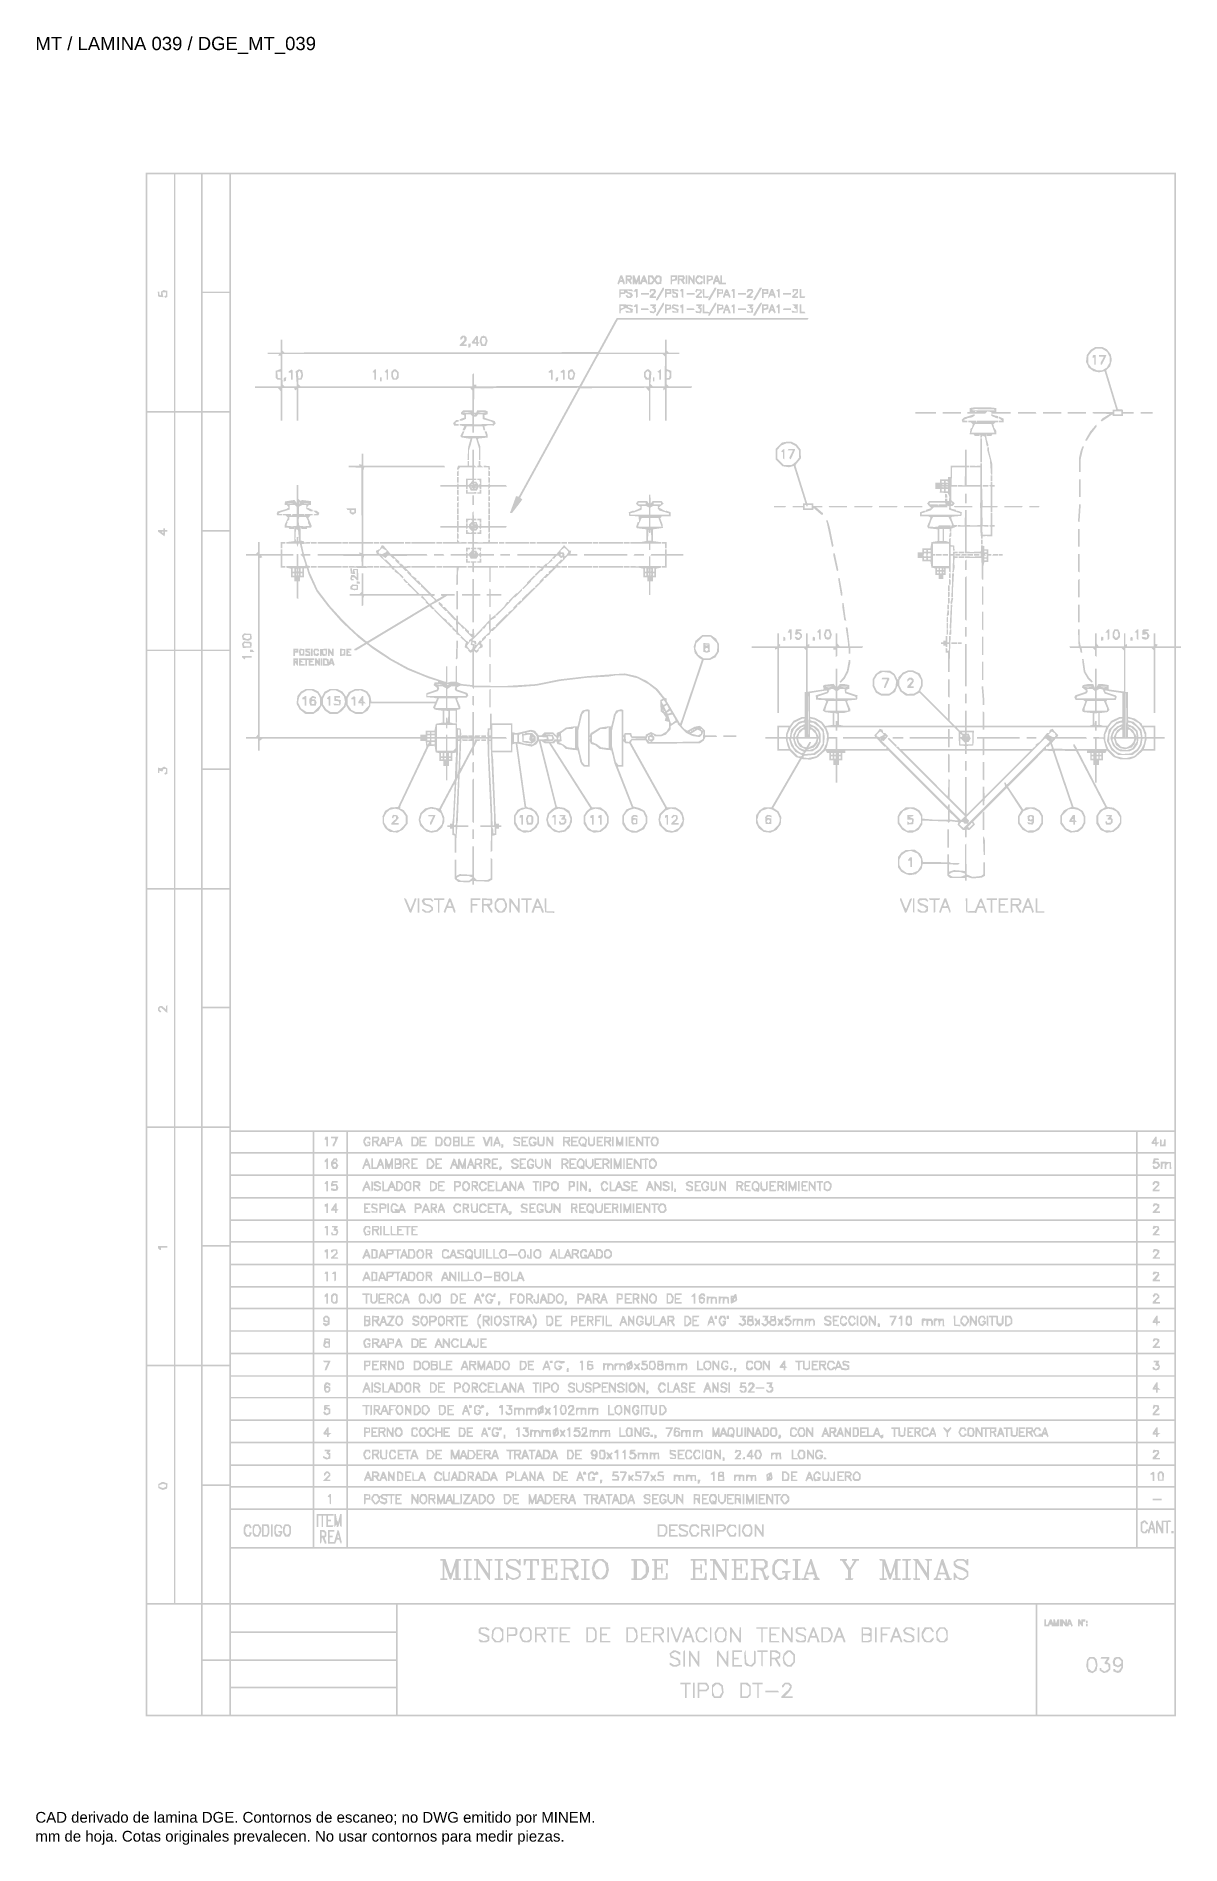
# Model space of a CAD drawing. Header units: millimetres. Extents: x 12 to 194, y 4 to 291.
import ezdxf

# ---------------------------------------------------------------- set-up
doc = ezdxf.new("R2010")
doc.units = ezdxf.units.MM
doc.layers.add('DGE_DATOS', color=7, linetype='Continuous', lineweight=0)
doc.layers.add('DGE_RELLENO', color=7, linetype='Continuous', lineweight=0)
doc.styles.add('DGE_ARIAL', font='arial.ttf')

msp = doc.modelspace()

# ---------------------------------------------------------------- texts
at = {"layer": 'DGE_DATOS', "style": 'DGE_ARIAL'}
for s, height, p in [('MT / LAMINA 039 / DGE_MT_039', 2.1, (12, 289.0389)), ('CAD derivado de lamina DGE. Contornos de escaneo; no DWG emitido por MINEM.', 1.7, (12, 8)), ('mm de hoja. Cotas originales prevalecen. No usar contornos para medir piezas.', 1.7, (12, 5))]:
    msp.add_text(s, height=height, dxfattribs=at).set_placement(p)

# ---------------------------------------------------------------- hatches: boundary and pattern name
at = {"layer": 'DGE_RELLENO'}
h = msp.add_hatch(color=7, dxfattribs=at)
h.paths.add_polyline_path([(29.512, 147.2322), (29.512, 24.8625), (111.2201, 24.8625), (192.9282, 24.8625), (192.9282, 109.5604), (192.9282, 194.2583), (193.31, 194.2583), (193.6918, 194.2583), (193.6918, 194.3855), (193.6918, 194.5128), (193.31, 194.5128), (192.9282, 194.5128), (192.9282, 232.0573), (192.9282, 269.6019), (111.2201, 269.6019), (29.512, 269.6019)], flags=0)
h.paths.add_polyline_path([(33.9665, 250.5751), (33.9665, 231.8028), (31.8665, 231.8028), (29.7666, 231.8028), (29.7666, 250.5751), (29.7666, 269.3473), (31.8665, 269.3473), (33.9665, 269.3473)], flags=0)
h.paths.add_polyline_path([(38.2937, 250.5751), (38.2937, 231.8028), (36.2574, 231.8028), (34.2211, 231.8028), (34.2211, 250.5751), (34.2211, 269.3473), (36.2574, 269.3473), (38.2937, 269.3473)], flags=0)
h.paths.add_polyline_path([(42.7482, 260.0566), (42.7482, 250.766), (40.6483, 250.766), (38.5483, 250.766), (38.5483, 260.0566), (38.5483, 269.3473), (40.6483, 269.3473), (42.7482, 269.3473)], flags=0)
h.paths.add_polyline_path([(192.6737, 231.9301), (192.6737, 194.5128), (191.2662, 194.5128), (189.8587, 194.5128), (189.9379, 194.641), (190.0171, 194.7692), (189.8181, 194.8455), (189.6192, 194.9219), (189.6192, 195.7355), (189.6192, 196.5491), (189.4919, 196.5491), (189.3646, 196.5491), (189.3646, 195.531), (189.3646, 194.5128), (187.2646, 194.5128), (185.1647, 194.5128), (185.1647, 194.7112), (185.1647, 194.9096), (185.0374, 194.831), (184.9101, 194.7523), (184.9101, 195.6507), (184.9101, 196.5491), (184.7828, 196.5491), (184.6556, 196.5491), (184.6556, 195.531), (184.6556, 194.5128), (182.6651, 194.5128), (180.6746, 194.5128), (180.5055, 194.7355), (180.3365, 194.9583), (180.3324, 195.7537), (180.3284, 196.5491), (180.2011, 196.5491), (180.0738, 196.5491), (180.0738, 195.531), (180.0738, 194.5128), (178.9443, 194.5128), (177.8148, 194.5128), (177.7352, 194.9105), (177.6557, 195.3082), (177.6557, 196.2469), (177.6557, 197.1855), (177.514, 197.1855), (177.3723, 197.1855), (177.4217, 195.8491), (177.4712, 194.5128), (176.7287, 194.5128), (175.9861, 194.5128), (176.0648, 194.3855), (176.1434, 194.2583), (176.8894, 194.2583), (177.6354, 194.2583), (177.7193, 193.8765), (177.8032, 193.4947), (177.9348, 193.4947), (178.0664, 193.4947), (178.0103, 193.8765), (177.9543, 194.2583), (178.8322, 194.2583), (179.7102, 194.2583), (179.892, 194.0765), (180.0738, 193.8946), (180.0738, 193.4476), (180.0738, 193.0006), (180.2011, 192.9219), (180.3284, 192.8433), (180.3284, 193.5508), (180.3284, 194.2583), (182.3102, 194.2583), (184.2919, 194.2583), (184.4738, 194.0765), (184.6556, 193.8946), (184.6556, 190.6402), (184.6556, 187.3857), (184.4965, 187.3856), (184.3374, 187.3854), (183.2874, 187.5321), (182.2374, 187.6788), (182.2374, 188.0247), (182.2374, 188.3706), (181.7602, 188.4495), (181.2829, 188.5283), (180.9392, 188.5297), (180.5955, 188.5311), (180.4658, 188.3084), (180.3361, 188.0857), (180.3322, 189.5175), (180.3284, 190.9493), (180.2011, 190.9493), (180.0738, 190.9493), (180.0652, 189.4538), (180.0566, 187.9584), (179.9185, 188.2448), (179.7804, 188.5311), (179.3703, 188.5311), (178.9602, 188.5311), (178.5515, 188.4494), (178.1429, 188.3677), (178.0718, 188.1825), (178.0007, 187.9973), (178.3584, 187.7121), (178.7161, 187.4269), (178.5701, 187.3366), (178.4241, 187.2464), (177.6962, 186.996), (176.9683, 186.7455), (176.8754, 186.5952), (176.7825, 186.4449), (176.9054, 186.2153), (177.0283, 185.9858), (177.6283, 185.9838), (178.2284, 185.9819), (178.3851, 185.8823), (178.5417, 185.7828), (178.2831, 185.1022), (178.0244, 184.4215), (178.0879, 184.2562), (178.1513, 184.0909), (178.9217, 184.0037), (179.692, 183.9166), (179.692, 182.9933), (179.692, 182.0701), (179.4056, 181.9933), (179.1193, 181.9166), (170.8148, 181.9149), (162.5104, 181.9131), (162.5104, 182.9874), (162.5104, 184.0617), (162.3831, 184.1403), (162.2559, 184.219), (162.2559, 183.0661), (162.2559, 181.9131), (160.9831, 181.9131), (159.7104, 181.9131), (159.7104, 183.1222), (159.7104, 184.3312), (159.5832, 184.3312), (159.4559, 184.3312), (159.4559, 183.1222), (159.4559, 181.9131), (158.6665, 181.9131), (157.8771, 181.9131), (157.4574, 182.3199), (157.0377, 182.7267), (157.0377, 184.038), (157.0377, 185.3494), (156.9105, 185.3494), (156.7832, 185.3494), (156.7832, 184.1735), (156.7832, 182.9976), (154.5642, 185.2139), (152.3452, 187.4302), (152.5452, 187.817), (152.7452, 188.2038), (152.7452, 188.69), (152.7452, 189.1762), (152.5188, 189.6784), (152.2923, 190.1805), (151.7613, 190.4376), (151.2302, 190.6947), (150.8208, 190.6947), (150.4115, 190.6947), (149.9883, 190.5179), (149.5652, 190.3411), (149.2288, 189.9783), (148.8924, 189.6155), (148.8924, 189.4551), (148.8924, 189.2948), (148.7969, 189.2975), (148.7015, 189.3003), (148.5106, 189.7034), (148.3197, 190.1065), (147.9603, 190.3688), (147.601, 190.6311), (146.7924, 190.6311), (145.9838, 190.6311), (145.6245, 190.3632), (145.2652, 190.0954), (145.0309, 189.6955), (144.7967, 189.2955), (144.7889, 188.7542), (144.7811, 188.213), (145.0562, 187.6747), (145.3313, 187.1364), (145.7437, 186.919), (146.1561, 186.7015), (146.8123, 186.7077), (147.4685, 186.7138), (147.9201, 186.9929), (148.3717, 187.2721), (148.5304, 187.7107), (148.689, 188.1493), (148.7596, 188.1493), (148.8302, 188.1493), (149.0004, 187.765), (149.1705, 187.3807), (149.6075, 187.0474), (150.0445, 186.7141), (150.7093, 186.7078), (151.3742, 186.7015), (151.8077, 186.9299), (152.2412, 187.1583), (154.8567, 184.5357), (157.4723, 181.9131), (148.871, 181.9131), (140.2698, 181.9131), (139.872, 181.9927), (139.4743, 182.0722), (139.4743, 183.0108), (139.4743, 183.9494), (139.8879, 183.9501), (140.3016, 183.9509), (140.7788, 184.0834), (141.2561, 184.2159), (141.2561, 184.3903), (141.2561, 184.5647), (140.9984, 185.166), (140.7406, 185.7672), (140.8174, 185.844), (140.8941, 185.9207), (141.616, 185.985), (142.3379, 186.0494), (142.3772, 186.3896), (142.4166, 186.7299), (141.5182, 187.0192), (140.6198, 187.3085), (140.6198, 187.4658), (140.6198, 187.6231), (140.8743, 187.7039), (141.1288, 187.7847), (141.1288, 188.0784), (141.1288, 188.3721), (140.7311, 188.4516), (140.3334, 188.5311), (139.9497, 188.5311), (139.566, 188.5311), (139.3969, 188.3084), (139.2279, 188.0857), (139.2238, 189.5175), (139.2198, 190.9493), (139.0925, 190.9493), (138.9652, 190.9493), (138.9652, 189.525), (138.9652, 188.1007), (138.7934, 188.3357), (138.6216, 188.5707), (137.8853, 188.4841), (137.149, 188.3976), (137.0286, 188.3232), (136.9083, 188.2488), (136.9792, 187.9663), (137.0501, 187.6837), (135.7804, 187.4976), (134.5107, 187.3114), (134.5107, 190.7848), (134.5107, 194.2583), (136.5471, 194.2583), (138.5834, 194.2583), (138.5834, 194.131), (138.5834, 194.0037), (138.7743, 194.0037), (138.9652, 194.0037), (138.9652, 193.4235), (138.9652, 192.8433), (139.0925, 192.9219), (139.2198, 193.0006), (139.2198, 193.6294), (139.2198, 194.2583), (140.1107, 194.2583), (141.0016, 194.2583), (141.0016, 193.8128), (141.0016, 193.3674), (141.1288, 193.3674), (141.2561, 193.3674), (141.2561, 193.8128), (141.2561, 194.2583), (142.2031, 194.2583), (143.1502, 194.2583), (143.2288, 194.3855), (143.3075, 194.5128), (142.2449, 194.5128), (141.1823, 194.5128), (141.0154, 195.9446), (140.8486, 197.3764), (140.789, 197.4739), (140.7294, 197.5714), (140.6309, 197.5106), (140.5324, 197.4497), (140.7006, 196.3312), (140.8688, 195.2128), (140.8715, 194.8628), (140.8743, 194.5128), (140.2202, 194.5128), (139.566, 194.5128), (139.3969, 194.7355), (139.2279, 194.9583), (139.2238, 195.7537), (139.2198, 196.5491), (139.0925, 196.5491), (138.9652, 196.5491), (138.9652, 195.531), (138.9652, 194.5128), (136.8653, 194.5128), (134.7653, 194.5128), (134.7653, 194.7112), (134.7653, 194.9096), (134.638, 194.831), (134.5107, 194.7523), (134.5107, 195.6507), (134.5107, 196.5491), (134.3835, 196.5491), (134.2562, 196.5491), (134.2562, 195.531), (134.2562, 194.5128), (132.1487, 194.5128), (130.0412, 194.5128), (130.1144, 194.6313), (130.1877, 194.7498), (130.0583, 194.8297), (129.929, 194.9096), (129.929, 195.7294), (129.929, 196.5491), (129.8017, 196.5491), (129.6744, 196.5491), (129.6744, 195.531), (129.6744, 194.5128), (127.6381, 194.5128), (125.6018, 194.5128), (125.6018, 194.3855), (125.6018, 194.2583), (127.4472, 194.2583), (129.2926, 194.2583), (129.2926, 194.1174), (129.2926, 193.9765), (129.4835, 194.0498), (129.6744, 194.123), (129.6744, 189.0362), (129.6744, 183.9494), (129.8017, 183.9494), (129.929, 183.9494), (129.929, 189.1039), (129.929, 194.2583), (131.9108, 194.2583), (133.8926, 194.2583), (134.0744, 194.0765), (134.2562, 193.8946), (134.2562, 190.5765), (134.2562, 187.2584), (134.1289, 187.2584), (134.0017, 187.2584), (134.0017, 185.2858), (134.0017, 183.3131), (133.7789, 183.3118), (133.5562, 183.3106), (132.9004, 183.0053), (132.2446, 182.6999), (131.9538, 182.3065), (131.6629, 181.9131), (130.6687, 181.9131), (129.6744, 181.9131), (129.6744, 181.0222), (129.6744, 180.1314), (128.7199, 180.1314), (127.7654, 180.1314), (127.7654, 180.0041), (127.7654, 179.8768), (128.7199, 179.8768), (129.6744, 179.8768), (129.6744, 178.9223), (129.6744, 177.9678), (130.6339, 177.9678), (131.5933, 177.9678), (132.1288, 177.4533), (132.6642, 176.9388), (132.9567, 176.8654), (133.2491, 176.792), (133.2118, 176.6945), (133.1744, 176.5971), (130.9688, 172.7962), (128.7632, 168.9953), (128.1526, 168.9766), (127.542, 168.9579), (127.205, 168.7371), (126.8679, 168.5162), (126.5988, 168.1384), (126.3298, 167.7606), (126.3237, 167.1052), (126.3175, 166.4499), (126.5304, 166.0463), (126.7434, 165.6427), (127.1387, 165.3612), (127.5341, 165.0797), (128.0772, 165.0184), (128.6202, 164.9572), (129.0909, 165.1806), (129.5615, 165.4039), (129.8917, 165.8368), (130.2219, 166.2697), (130.2734, 166.8689), (130.3249, 167.468), (130.0951, 167.9109), (129.8653, 168.3538), (129.4599, 168.6245), (129.0545, 168.8952), (131.2951, 172.7633), (133.5357, 176.6314), (134.2282, 176.587), (134.9207, 176.5426), (135.4636, 176.6946), (136.0064, 176.8466), (136.6728, 177.4295), (137.3392, 178.0124), (137.4586, 177.7992), (137.5779, 177.586), (137.7625, 177.586), (137.9471, 177.586), (137.9471, 177.0132), (137.9471, 176.4405), (138.2652, 176.4405), (138.5834, 176.4405), (138.5834, 176.0587), (138.5834, 175.6769), (138.7743, 175.6769), (138.9652, 175.6769), (138.9652, 174.277), (138.9652, 172.877), (139.0925, 172.877), (139.2198, 172.877), (139.2198, 174.277), (139.2198, 175.6769), (139.347, 175.6769), (139.4743, 175.6769), (139.4743, 176.0587), (139.4743, 176.4405), (139.7289, 176.4405), (139.9834, 176.4405), (139.9834, 177.0132), (139.9834, 177.586), (140.2379, 177.586), (140.4925, 177.586), (140.4925, 177.7769), (140.4925, 177.9678), (143.8964, 177.9678), (147.3002, 177.9678), (152.0417, 173.2276), (156.7832, 168.4875), (156.7832, 167.755), (156.7832, 167.0226), (155.7206, 167.0226), (154.658, 167.0226), (153.6843, 167.1049), (152.7105, 167.1872), (152.71, 167.4549), (152.7096, 167.7226), (152.4611, 168.13), (152.2127, 168.5375), (151.7934, 168.7585), (151.3742, 168.9795), (150.7093, 168.9732), (150.0445, 168.9669), (149.5956, 168.6245), (149.1467, 168.2821), (148.9559, 167.9132), (148.7651, 167.5443), (148.7651, 166.9844), (148.7651, 166.4244), (149.1321, 165.9178), (149.4992, 165.4111), (149.9468, 165.1987), (150.3945, 164.9863), (150.8014, 164.9863), (151.2084, 164.9863), (151.6491, 165.1954), (152.0897, 165.4045), (152.4001, 165.8613), (152.7105, 166.3181), (152.7105, 166.6004), (152.7105, 166.8827), (154.715, 166.8063), (156.7196, 166.7299), (156.7638, 166.6164), (156.8079, 166.5029), (156.9748, 166.6414), (157.1417, 166.7799), (157.7799, 166.6952), (158.4181, 166.6106), (158.3475, 166.4264), (158.2768, 166.2422), (158.7004, 165.8051), (159.124, 165.3681), (159.2899, 165.3681), (159.4559, 165.3681), (159.4559, 164.7954), (159.4559, 164.2227), (159.5832, 164.2227), (159.7104, 164.2227), (159.7104, 164.8471), (159.7104, 165.4715), (159.9336, 165.4132), (160.1567, 165.3548), (160.5983, 165.8104), (161.0399, 166.2661), (160.8954, 166.4975), (160.7509, 166.7289), (163.4077, 169.3835), (166.0645, 172.038), (166.118, 171.9802), (166.1714, 171.9225), (167.2795, 170.2146), (168.3875, 168.5067), (168.1217, 168.0337), (167.8558, 167.5606), (167.8558, 166.9925), (167.8558, 166.4244), (168.2228, 165.9178), (168.5898, 165.4111), (169.0375, 165.1987), (169.4851, 164.9863), (169.8921, 164.9863), (170.2991, 164.9863), (170.7433, 165.1971), (171.1875, 165.4079), (171.5091, 165.8937), (171.8306, 166.3795), (171.8306, 167.0141), (171.8306, 167.6488), (171.5886, 168.063), (171.3467, 168.4772), (170.9109, 168.7317), (170.475, 168.9863), (169.7938, 168.9765), (169.1126, 168.9666), (168.9678, 168.8218), (168.823, 168.6771), (168.7394, 168.6771), (168.6558, 168.6771), (167.469, 170.4664), (166.2821, 172.2558), (169.1371, 175.1157), (171.9921, 177.9757), (172.6767, 177.9399), (173.3613, 177.9041), (174.869, 173.4763), (176.3766, 169.0485), (176.1571, 168.9778), (175.9375, 168.907), (175.5468, 168.7118), (175.156, 168.5166), (174.8639, 168.0903), (174.5718, 167.664), (174.5718, 167.0157), (174.5718, 166.3675), (174.9455, 165.8996), (175.3192, 165.4317), (175.7556, 165.2015), (176.192, 164.9713), (176.8014, 165.037), (177.4108, 165.1027), (177.756, 165.3729), (178.1011, 165.643), (178.3185, 166.0464), (178.5359, 166.4499), (178.5412, 167.0034), (178.5466, 167.5568), (178.3421, 167.9877), (178.1376, 168.4185), (177.7376, 168.6587), (177.3375, 168.8989), (177.0058, 168.9768), (176.6741, 169.0546), (175.1922, 173.4201), (173.7103, 177.7857), (173.7103, 177.8804), (173.7103, 177.9752), (175.3899, 177.9396), (177.0695, 177.9041), (179.3874, 173.4497), (181.7053, 168.9953), (181.2838, 168.7759), (180.8623, 168.5565), (180.5807, 168.1008), (180.299, 167.645), (180.299, 167.0123), (180.299, 166.3795), (180.6205, 165.8937), (180.942, 165.4079), (181.4168, 165.1825), (181.8916, 164.9572), (182.4455, 165.0197), (182.9994, 165.0821), (183.4458, 165.4226), (183.8922, 165.763), (184.083, 166.132), (184.2738, 166.5009), (184.2738, 167.0226), (184.2738, 167.5443), (184.083, 167.9132), (183.8922, 168.2821), (183.4785, 168.5932), (183.0647, 168.9043), (182.5293, 168.9919), (181.994, 169.0794), (180.9875, 171.01), (179.981, 172.9406), (178.6805, 175.4542), (177.38, 177.9678), (178.0906, 177.9678), (178.8011, 177.9678), (178.8011, 177.7769), (178.8011, 177.586), (179.0556, 177.586), (179.3102, 177.586), (179.3102, 177.0132), (179.3102, 176.4405), (179.5647, 176.4405), (179.8193, 176.4405), (179.8193, 176.0587), (179.8193, 175.6769), (179.9465, 175.6769), (180.0738, 175.6769), (180.0738, 174.277), (180.0738, 172.877), (180.2011, 172.877), (180.3284, 172.877), (180.3284, 174.277), (180.3284, 175.6769), (180.5193, 175.6769), (180.7102, 175.6769), (180.7102, 176.0587), (180.7102, 176.4405), (181.0283, 176.4405), (181.3465, 176.4405), (181.3465, 177.0132), (181.3465, 177.586), (181.5311, 177.586), (181.7157, 177.586), (181.8336, 177.7967), (181.9515, 178.0074), (182.4967, 177.4835), (183.0419, 176.9596), (183.6169, 176.7637), (184.1918, 176.5678), (184.901, 176.5775), (185.6101, 176.5872), (186.0253, 176.7377), (186.4405, 176.8883), (187.0671, 177.428), (187.6937, 177.9678), (188.6564, 177.9678), (189.6192, 177.9678), (189.6192, 178.9223), (189.6192, 179.8768), (190.3828, 179.8768), (191.1464, 179.8768), (191.1464, 180.0041), (191.1464, 180.1314), (190.3828, 180.1314), (189.6192, 180.1314), (189.6192, 181.0222), (189.6192, 181.9131), (188.6146, 181.9131), (187.61, 181.9131), (187.5388, 182.0989), (187.4675, 182.2847), (186.927, 182.6762), (186.3866, 183.0677), (185.8393, 183.2055), (185.2919, 183.3433), (185.2919, 185.3009), (185.2919, 187.2584), (185.101, 187.2584), (184.9101, 187.2584), (184.9101, 190.7584), (184.9101, 194.2583), (186.9555, 194.2583), (189.001, 194.2583), (189.1828, 194.0765), (189.3646, 193.8946), (189.3646, 188.922), (189.3646, 183.9494), (189.4919, 183.9494), (189.6192, 183.9494), (189.6192, 189.1039), (189.6192, 194.2583), (191.1464, 194.2583), (192.6737, 194.2583), (192.6737, 156.0138), (192.6737, 117.7693), (117.8382, 117.7693), (43.0028, 117.7693), (43.0028, 193.5583), (43.0028, 269.3473), (117.8382, 269.3473), (192.6737, 269.3473)], flags=0)
h.paths.add_polyline_path([(42.7482, 241.1571), (42.7482, 231.8028), (40.6483, 231.8028), (38.5483, 231.8028), (38.5483, 241.1571), (38.5483, 250.5114), (40.6483, 250.5114), (42.7482, 250.5114)], flags=0)
h.paths.add_polyline_path([(33.9665, 212.776), (33.9665, 194.0037), (31.8665, 194.0037), (29.7666, 194.0037), (29.7666, 212.776), (29.7666, 231.5483), (31.8665, 231.5483), (33.9665, 231.5483)], flags=0)
h.paths.add_polyline_path([(38.2937, 212.776), (38.2937, 194.0037), (36.2574, 194.0037), (34.2211, 194.0037), (34.2211, 212.776), (34.2211, 231.5483), (36.2574, 231.5483), (38.2937, 231.5483)], flags=0)
h.paths.add_polyline_path([(42.7482, 222.2576), (42.7482, 212.9669), (40.6483, 212.9669), (38.5483, 212.9669), (38.5483, 222.2576), (38.5483, 231.5483), (40.6483, 231.5483), (42.7482, 231.5483)], flags=0)
h.paths.add_polyline_path([(42.7482, 203.358), (42.7482, 194.0037), (40.6483, 194.0037), (38.5483, 194.0037), (38.5483, 203.358), (38.5483, 212.7124), (40.6483, 212.7124), (42.7482, 212.7124)], flags=0)
h.paths.add_polyline_path([(33.9665, 174.9769), (33.9665, 156.2047), (31.8665, 156.2047), (29.7666, 156.2047), (29.7666, 174.9769), (29.7666, 193.7492), (31.8665, 193.7492), (33.9665, 193.7492)], flags=0)
h.paths.add_polyline_path([(38.2937, 174.9769), (38.2937, 156.2047), (36.2574, 156.2047), (34.2211, 156.2047), (34.2211, 174.9769), (34.2211, 193.7492), (36.2574, 193.7492), (38.2937, 193.7492)], flags=0)
h.paths.add_polyline_path([(42.7482, 184.4585), (42.7482, 175.1678), (40.6483, 175.1678), (38.5483, 175.1678), (38.5483, 184.4585), (38.5483, 193.7492), (40.6483, 193.7492), (42.7482, 193.7492)], flags=0)
h.paths.add_polyline_path([(147.8006, 190.1169), (148.1068, 189.9162), (148.3231, 189.4605), (148.5393, 189.0048), (148.4728, 188.5086), (148.4062, 188.0124), (148.2021, 187.7008), (147.9979, 187.3893), (147.6877, 187.186), (147.3774, 186.9827), (146.8043, 186.9827), (146.2312, 186.9827), (145.8582, 187.203), (145.4853, 187.4234), (145.2798, 187.8543), (145.0742, 188.2852), (145.0747, 188.7582), (145.0752, 189.2311), (145.3129, 189.6209), (145.5506, 190.0107), (145.9806, 190.2296), (146.4106, 190.4485), (146.9525, 190.383), (147.4943, 190.3175)], flags=0)
h.paths.add_polyline_path([(151.529, 190.2277), (151.9769, 190.0151), (152.216, 189.6231), (152.455, 189.2311), (152.4555, 188.7582), (152.456, 188.2852), (152.2505, 187.8543), (152.045, 187.4234), (151.6764, 187.2056), (151.3078, 186.9879), (150.8074, 186.981), (150.307, 186.9741), (149.8678, 187.2456), (149.4286, 187.517), (149.2241, 187.9479), (149.0197, 188.3787), (149.0197, 188.7543), (149.0197, 189.1298), (149.3085, 189.5623), (149.5974, 189.9947), (150.0404, 190.2173), (150.4833, 190.4398), (150.7822, 190.44), (151.0812, 190.4402)], flags=0)
h.paths.add_polyline_path([(138.1061, 188.0595), (137.8198, 188.0044), (137.5334, 188.0595), (137.2471, 188.1147), (137.8198, 188.1147), (138.3925, 188.1147)], flags=0)
h.paths.add_polyline_path([(140.6533, 188.0597), (140.3687, 188.0048), (140.017, 188.058), (139.6652, 188.1112), (140.3016, 188.1129), (140.9379, 188.1147)], flags=0)
h.paths.add_polyline_path([(179.2784, 188.0582), (178.9284, 188.0052), (178.5784, 188.0582), (178.2284, 188.1112), (178.9284, 188.1112), (179.6284, 188.1112)], flags=0)
h.paths.add_polyline_path([(181.7602, 188.0595), (181.4738, 188.0044), (181.1874, 188.0595), (180.9011, 188.1147), (181.4738, 188.1147), (182.0465, 188.1147)], flags=0)
h.paths.add_polyline_path([(138.7425, 187.5904), (138.9652, 187.4213), (138.9652, 186.8266), (138.9652, 186.232), (137.5647, 186.2679), (136.1642, 186.3039), (136.1553, 186.4278), (136.1463, 186.5517), (136.9306, 186.8136), (137.7148, 187.0754), (137.8373, 187.2942), (137.9597, 187.513), (137.8579, 187.5219), (137.7562, 187.5309), (138.0107, 187.6403), (138.2652, 187.7496), (138.3925, 187.7545), (138.5198, 187.7594)], flags=0)
h.paths.add_polyline_path([(140.3886, 187.4276), (140.4288, 187.0876), (141.2482, 186.8148), (142.0676, 186.542), (142.1179, 186.3912), (142.1682, 186.2403), (140.694, 186.2403), (139.2198, 186.2403), (139.2198, 186.8308), (139.2198, 187.4213), (139.4425, 187.5904), (139.6652, 187.7594), (140.0068, 187.7635), (140.3483, 187.7675)], flags=0)
h.paths.add_polyline_path([(179.8511, 187.5904), (180.0738, 187.4213), (180.0738, 186.8308), (180.0738, 186.2403), (178.5996, 186.2403), (177.1254, 186.2403), (177.1757, 186.3914), (177.2261, 186.5426), (177.9818, 186.7923), (178.7375, 187.0421), (178.8346, 187.1821), (178.9317, 187.3221), (178.8783, 187.5448), (178.8249, 187.7675), (179.2267, 187.7635), (179.6284, 187.7594)], flags=0)
h.paths.add_polyline_path([(181.2829, 187.6403), (181.5374, 187.5309), (181.4375, 187.5219), (181.3376, 187.513), (181.468, 187.2693), (181.5985, 187.0255), (182.4279, 186.7495), (183.2574, 186.4735), (183.1854, 186.3569), (183.1133, 186.2403), (181.7208, 186.2403), (180.3284, 186.2403), (180.3284, 186.8703), (180.3284, 187.5003), (180.5511, 187.6301), (180.7738, 187.7598), (180.9011, 187.7547), (181.0283, 187.7496)], flags=0)
h.paths.add_polyline_path([(137.5652, 187.4108), (137.5652, 187.3085), (136.6668, 187.0192), (135.7684, 186.7299), (135.8078, 186.3896), (135.8471, 186.0494), (136.5471, 186.0103), (137.2471, 185.9712), (137.3464, 185.8727), (137.4458, 185.7743), (137.1655, 185.0419), (136.8853, 184.3096), (137.0662, 184.1952), (137.2471, 184.0808), (137.8516, 183.9987), (138.4561, 183.9166), (138.4561, 182.9863), (138.4561, 182.056), (137.8815, 181.9698), (137.3069, 181.8837), (137.0449, 182.2167), (136.783, 182.5497), (136.2514, 182.8553), (135.7198, 183.1609), (135.3062, 183.2471), (134.8926, 183.3333), (134.8926, 185.2176), (134.8926, 187.1019), (136.0698, 187.2907), (137.2471, 187.4796), (137.4062, 187.4963), (137.5652, 187.513)], flags=0)
h.paths.add_polyline_path([(183.351, 187.2525), (184.401, 187.1019), (184.401, 185.2075), (184.401, 183.3131), (184.1783, 183.3118), (183.9556, 183.3106), (183.2998, 183.0053), (182.644, 182.6999), (182.3531, 182.3065), (182.0623, 181.9131), (181.7362, 181.9149), (181.4102, 181.9166), (181.1238, 181.9933), (180.8374, 182.0701), (180.8374, 182.9934), (180.8374, 183.9166), (181.4604, 183.9993), (182.0833, 184.0819), (182.2278, 184.256), (182.3722, 184.43), (182.1121, 185.0899), (181.852, 185.7497), (181.925, 185.8677), (181.9979, 185.9858), (182.6818, 185.9858), (183.3657, 185.9858), (183.4461, 186.2392), (183.5266, 186.4926), (183.4533, 186.611), (183.3801, 186.7295), (182.5542, 187.0044), (181.7283, 187.2792), (181.7283, 187.4099), (181.7283, 187.5406), (182.0147, 187.4718), (182.3011, 187.403)], flags=0)
h.paths.add_polyline_path([(134.6059, 181.8177), (134.5666, 180.0677), (134.5666, 183.5676), (134.5666, 187.0675), (134.6059, 185.3176), (134.6452, 183.5676)], flags=0)
h.paths.add_polyline_path([(185.0053, 181.8177), (184.966, 180.0677), (184.966, 183.5676), (184.966, 187.0675), (185.0053, 185.3176), (185.0446, 183.5676)], flags=0)
h.paths.add_polyline_path([(138.9652, 185.0949), (138.9652, 184.3312), (138.1242, 184.3312), (137.2831, 184.3312), (137.3692, 184.6742), (137.4553, 185.0171), (137.631, 185.4378), (137.8068, 185.8585), (138.386, 185.8585), (138.9652, 185.8585)], flags=0)
h.paths.add_polyline_path([(140.6589, 185.254), (140.8756, 184.6494), (140.8749, 184.4903), (140.8743, 184.3312), (140.047, 184.3312), (139.2198, 184.3312), (139.2198, 185.0949), (139.2198, 185.8585), (139.831, 185.8585), (140.4422, 185.8585)], flags=0)
h.paths.add_polyline_path([(180.0738, 185.0949), (180.0738, 184.3312), (179.2466, 184.3312), (178.4193, 184.3312), (178.4187, 184.4903), (178.418, 184.6494), (178.6347, 185.254), (178.8514, 185.8585), (179.4626, 185.8585), (180.0738, 185.8585)], flags=0)
h.paths.add_polyline_path([(181.7329, 185.2752), (181.9829, 184.692), (181.9829, 184.5116), (181.9829, 184.3312), (181.1556, 184.3312), (180.3284, 184.3312), (180.3284, 185.0949), (180.3284, 185.8585), (180.9056, 185.8585), (181.4828, 185.8585)], flags=0)
h.paths.add_polyline_path([(139.0185, 183.8722), (139.2198, 183.7949), (139.2198, 183.2358), (139.2198, 182.6767), (139.0925, 182.6767), (138.9652, 182.6767), (138.9652, 182.3586), (138.9652, 182.0404), (138.838, 182.0404), (138.7107, 182.0404), (138.7107, 182.9949), (138.7107, 183.9494), (138.7639, 183.9494), (138.8171, 183.9494)], flags=0)
h.paths.add_polyline_path([(180.5829, 182.9815), (180.5829, 182.0404), (180.4556, 182.0404), (180.3284, 182.0404), (180.3284, 182.3586), (180.3284, 182.6767), (180.2095, 182.6767), (180.0907, 182.6767), (180.0377, 182.3268), (179.9847, 181.9768), (179.9657, 182.9313), (179.9467, 183.8858), (180.2648, 183.9042), (180.5829, 183.9225)], flags=0)
h.paths.add_polyline_path([(133.9718, 182.9053), (133.9207, 182.7521), (133.5026, 182.6437), (133.0846, 182.5354), (132.4716, 181.9224), (131.8585, 181.3094), (131.7702, 180.7204), (131.6819, 180.1314), (131.5054, 180.1314), (131.329, 180.1314), (131.3318, 180.3541), (131.3346, 180.5768), (131.5842, 181.1269), (131.8339, 181.6771), (132.0914, 182.0387), (132.3489, 182.4003), (133.0093, 182.7294), (133.6698, 183.0586), (133.8463, 183.0586), (134.0229, 183.0586)], flags=0)
h.paths.add_polyline_path([(136.1189, 182.5915), (136.6452, 182.2878), (136.9581, 181.8141), (137.2709, 181.3404), (137.4206, 180.8855), (137.5703, 180.4305), (137.5235, 179.8002), (137.4768, 179.1699), (137.238, 178.6667), (136.9993, 178.1635), (136.4377, 177.6254), (135.8762, 177.0874), (135.2253, 176.9426), (134.5744, 176.7977), (134.2204, 176.8418), (133.8665, 176.886), (133.8672, 177.0132), (133.868, 177.1405), (134.7651, 177.2232), (135.6623, 177.3059), (136.0926, 177.6341), (136.5229, 177.9623), (136.7945, 178.4017), (137.0661, 178.8411), (137.141, 179.474), (137.216, 180.1069), (137.1258, 180.7082), (137.0357, 181.3094), (136.4227, 181.9224), (135.8096, 182.5354), (135.3916, 182.6437), (134.9735, 182.7521), (134.9206, 182.9109), (134.8676, 183.0697), (135.2301, 182.9824), (135.5925, 182.8952)], flags=0)
h.paths.add_polyline_path([(184.3712, 182.9053), (184.3201, 182.7521), (183.902, 182.6437), (183.484, 182.5354), (182.8758, 181.9272), (182.2675, 181.319), (182.1144, 180.4111), (181.9613, 179.5032), (182.3228, 178.7728), (182.6844, 178.0425), (183.236, 177.6551), (183.7876, 177.2678), (184.8998, 177.2678), (186.012, 177.2678), (186.4672, 177.6151), (186.9223, 177.9623), (187.1833, 178.3845), (187.4442, 178.8068), (187.5298, 179.3418), (187.6153, 179.8768), (187.8059, 179.8768), (187.9964, 179.8768), (187.9181, 179.4848), (187.8397, 179.0929), (187.6191, 178.6282), (187.3986, 178.1635), (186.8449, 177.6329), (186.2911, 177.1023), (185.7352, 176.9623), (185.1792, 176.8223), (184.8465, 176.8223), (184.5138, 176.8223), (183.92, 176.9718), (183.3263, 177.1213), (182.7395, 177.7081), (182.1527, 178.2949), (181.9405, 178.9176), (181.7283, 179.5403), (181.7311, 180.0586), (181.7339, 180.5768), (181.9836, 181.1269), (182.2333, 181.6771), (182.4908, 182.0387), (182.7482, 182.4003), (183.4087, 182.7294), (184.0692, 183.0586), (184.2457, 183.0586), (184.4222, 183.0586)], flags=0)
h.paths.add_polyline_path([(186.5183, 182.5915), (187.0446, 182.2878), (187.3557, 181.8141), (187.6668, 181.3404), (187.8157, 180.9078), (187.9646, 180.4752), (187.9646, 180.3033), (187.9646, 180.1314), (187.7882, 180.1314), (187.6117, 180.1314), (187.5234, 180.7204), (187.4351, 181.3094), (186.822, 181.9224), (186.209, 182.5354), (185.7909, 182.6437), (185.3729, 182.7521), (185.32, 182.9109), (185.267, 183.0697), (185.6295, 182.9824), (185.9919, 182.8952)], flags=0)
h.paths.add_polyline_path([(134.0017, 182.2966), (134.0017, 182.1711), (133.588, 181.9854), (133.1744, 181.7997), (132.9038, 181.5624), (132.6332, 181.3252), (132.4265, 180.9255), (132.2199, 180.5258), (132.2199, 180.3286), (132.2199, 180.1314), (132.0926, 180.1314), (131.9653, 180.1314), (131.9653, 180.3263), (131.9653, 180.5213), (132.138, 180.9347), (132.3108, 181.3481), (132.7328, 181.7701), (133.1549, 182.1922), (133.4192, 182.2991), (133.6835, 182.4061), (133.8426, 182.4141), (134.0017, 182.4222)], flags=0)
h.paths.add_polyline_path([(135.8176, 182.0722), (136.2789, 181.7222), (136.5721, 181.3435), (136.8653, 180.9648), (136.8653, 180.0072), (136.8653, 179.0496), (136.6134, 178.633), (136.3615, 178.2165), (135.875, 177.8793), (135.3884, 177.5422), (134.6642, 177.4821), (133.9401, 177.4221), (134.1137, 177.6313), (134.2874, 177.8405), (134.762, 177.8405), (135.2367, 177.8405), (135.6562, 178.1269), (136.0758, 178.4132), (136.3114, 178.8567), (136.5471, 179.3001), (136.5471, 179.962), (136.5471, 180.6239), (136.4181, 180.9631), (136.2891, 181.3024), (136.0045, 181.551), (135.7198, 181.7997), (135.3062, 181.9854), (134.8926, 182.1711), (134.8926, 182.2966), (134.8926, 182.4222), (135.1244, 182.4222), (135.3563, 182.4222)], flags=0)
h.paths.add_polyline_path([(184.401, 182.2966), (184.401, 182.1711), (183.9874, 181.9854), (183.5738, 181.7997), (183.3061, 181.5648), (183.0384, 181.3299), (182.8785, 181.031), (182.7186, 180.7322), (182.6108, 180.3564), (182.503, 179.9805), (182.7012, 179.3878), (182.8994, 178.795), (183.173, 178.4966), (183.4465, 178.1981), (183.7902, 178.0193), (184.1339, 177.8405), (184.8465, 177.8405), (185.5591, 177.8405), (185.9246, 178.0295), (186.29, 178.2185), (186.5624, 178.601), (186.8348, 178.9835), (186.9073, 179.4302), (186.9798, 179.8768), (187.1682, 179.8768), (187.3566, 179.8768), (187.2671, 179.3996), (187.1776, 178.9223), (186.9693, 178.5694), (186.7609, 178.2165), (186.2743, 177.8793), (185.7878, 177.5422), (185.1087, 177.4859), (184.4296, 177.4295), (183.9911, 177.5742), (183.5526, 177.719), (183.1632, 178.0996), (182.7739, 178.4803), (182.5453, 178.9558), (182.3168, 179.4314), (182.3379, 179.9695), (182.3589, 180.5076), (182.5345, 180.9278), (182.7101, 181.3481), (183.1322, 181.7701), (183.5542, 182.1922), (183.8185, 182.2991), (184.0829, 182.4061), (184.2419, 182.4141), (184.401, 182.4222)], flags=0)
h.paths.add_polyline_path([(186.217, 182.0722), (186.6783, 181.7222), (186.9292, 181.3973), (187.1801, 181.0723), (187.2683, 180.6018), (187.3566, 180.1314), (187.1678, 180.1314), (186.979, 180.1314), (186.8983, 180.636), (186.8176, 181.1407), (186.4684, 181.4759), (186.1192, 181.811), (185.7056, 181.9911), (185.2919, 182.1711), (185.2919, 182.2966), (185.2919, 182.4222), (185.5238, 182.4222), (185.7557, 182.4222)], flags=0)
h.paths.add_polyline_path([(133.6068, 181.497), (133.1744, 181.2081), (132.9519, 180.7652), (132.7294, 180.3223), (132.6829, 180.195), (132.6365, 180.0677), (132.5383, 180.1591), (132.4401, 180.2505), (132.5938, 180.6214), (132.7474, 180.9923), (133.0882, 181.3096), (133.4289, 181.6268), (133.6198, 181.6963), (133.8107, 181.7658), (133.925, 181.7758), (134.0393, 181.7859)], flags=0)
h.paths.add_polyline_path([(135.8123, 181.2957), (136.1594, 180.9586), (136.2392, 180.5132), (136.319, 180.0677), (136.0194, 180.6394), (135.7198, 181.2111), (135.2744, 181.5129), (134.8289, 181.8147), (135.1471, 181.7237), (135.4653, 181.6328)], flags=0)
h.paths.add_polyline_path([(184.0062, 181.497), (183.5738, 181.2081), (183.3513, 180.7652), (183.1287, 180.3223), (183.0823, 180.195), (183.0359, 180.0677), (182.9377, 180.1591), (182.8395, 180.2505), (182.9932, 180.6214), (183.1468, 180.9923), (183.4876, 181.3096), (183.8283, 181.6268), (184.0192, 181.6963), (184.2101, 181.7658), (184.3244, 181.7758), (184.4387, 181.7859)], flags=0)
h.paths.add_polyline_path([(186.2117, 181.2957), (186.5588, 180.9586), (186.6386, 180.5132), (186.7183, 180.0677), (186.4188, 180.6394), (186.1192, 181.2111), (185.6737, 181.5129), (185.2283, 181.8147), (185.5465, 181.7237), (185.8647, 181.6328)], flags=0)
h.paths.add_polyline_path([(131.2597, 181.1335), (131.0744, 180.6084), (131.0744, 180.3699), (131.0744, 180.1314), (130.5017, 180.1314), (129.929, 180.1314), (129.929, 180.895), (129.929, 181.6586), (130.687, 181.6586), (131.4449, 181.6586)], flags=0)
h.paths.add_polyline_path([(138.9652, 181.404), (138.9652, 181.1495), (139.0925, 181.1495), (139.2198, 181.1495), (139.2198, 181.404), (139.2198, 181.6586), (148.4868, 181.6586), (157.7537, 181.6586), (158.0901, 181.3075), (158.4264, 180.9565), (158.4639, 179.8757), (158.5014, 178.795), (158.9786, 178.7555), (159.4559, 178.716), (159.4559, 178.4692), (159.4559, 178.2223), (154.317, 178.2223), (149.1781, 178.2223), (149.0197, 178.4132), (148.8612, 178.6041), (148.6784, 178.6041), (148.4955, 178.6041), (148.5589, 178.7066), (148.6223, 178.8092), (147.993, 179.4271), (147.3637, 180.045), (147.2755, 179.9569), (147.1874, 179.8688), (153.3197, 173.733), (159.452, 167.5972), (159.136, 167.2812), (158.8201, 166.9653), (157.9289, 167.8496), (157.0377, 168.7339), (157.0377, 169.0873), (157.0377, 169.4407), (156.9198, 169.4407), (156.8019, 169.4407), (156.7607, 169.2502), (156.7196, 169.0598), (151.536, 174.2456), (146.3524, 179.4314), (146.2581, 179.5335), (146.1638, 179.6357), (146.3579, 179.5612), (146.5521, 179.4867), (146.9052, 179.8831), (147.2584, 180.2795), (147.0375, 180.5236), (146.8166, 180.7677), (146.6603, 180.7677), (146.5039, 180.7677), (146.4375, 181.0216), (146.3711, 181.2755), (146.1497, 181.3604), (145.9283, 181.4454), (145.7616, 181.202), (145.595, 180.9586), (145.3191, 180.6851), (145.0433, 180.4116), (145.1299, 180.2715), (145.2165, 180.1314), (142.6636, 180.1314), (140.1107, 180.1314), (140.1107, 180.0041), (140.1107, 179.8768), (142.7797, 179.8768), (145.4486, 179.8768), (146.0685, 179.2405), (146.6883, 178.6041), (146.8358, 178.6041), (146.9833, 178.6041), (146.9833, 178.4132), (146.9833, 178.2223), (143.1015, 178.2223), (139.2198, 178.2223), (139.2198, 179.1768), (139.2198, 180.1314), (138.5198, 180.1314), (137.8198, 180.1314), (137.8198, 180.434), (137.8198, 180.7366), (137.6272, 181.1976), (137.4346, 181.6586), (138.1999, 181.6586), (138.9652, 181.6586)], flags=0)
h.paths.add_polyline_path([(159.4559, 181.404), (159.4559, 181.1495), (159.0302, 181.1495), (158.6044, 181.1495), (158.3741, 181.404), (158.1437, 181.6586), (158.7998, 181.6586), (159.4559, 181.6586)], flags=0)
h.paths.add_polyline_path([(162.2559, 181.4677), (162.2559, 181.2768), (162.3831, 181.2768), (162.5104, 181.2768), (162.5104, 181.4677), (162.5104, 181.6586), (171.2921, 181.6586), (180.0738, 181.6586), (180.0738, 181.404), (180.0738, 181.1495), (180.2011, 181.1495), (180.3284, 181.1495), (180.3284, 181.404), (180.3284, 181.6586), (181.0863, 181.6586), (181.8443, 181.6586), (181.6591, 181.1335), (181.4738, 180.6084), (181.4741, 180.3381), (181.4743, 180.0677), (180.6468, 180.1104), (179.8193, 180.1531), (179.8193, 180.0149), (179.8193, 179.8768), (179.9465, 179.8768), (180.0738, 179.8768), (180.0738, 179.0496), (180.0738, 178.2223), (178.6679, 178.2223), (177.262, 178.2223), (177.0452, 178.6033), (176.8284, 178.9843), (176.7329, 178.9851), (176.6375, 178.9859), (176.6375, 178.8503), (176.6375, 178.7147), (176.7712, 178.4647), (176.905, 178.2148), (175.2248, 178.2504), (173.5446, 178.2859), (173.3887, 178.7369), (173.2327, 179.1879), (173.529, 179.5323), (173.8253, 179.8768), (176.3207, 179.8768), (178.8161, 179.8768), (178.7375, 180.0041), (178.6588, 180.1314), (176.3679, 180.1314), (174.077, 180.1314), (174.1636, 180.2715), (174.2502, 180.4116), (173.9744, 180.6851), (173.6986, 180.9586), (173.5319, 181.202), (173.3653, 181.4454), (173.1439, 181.3604), (172.9225, 181.2755), (172.8561, 181.0216), (172.7897, 180.7677), (172.6279, 180.7677), (172.4662, 180.7677), (171.911, 180.0827), (171.3557, 179.3977), (171.0061, 179.16), (170.6565, 178.9223), (170.6561, 178.8154), (170.6557, 178.7086), (170.3694, 178.4697), (170.083, 178.2308), (166.2967, 178.2265), (162.5104, 178.2223), (162.5104, 179.0496), (162.5104, 179.8768), (165.3104, 179.8768), (168.1103, 179.8768), (168.1103, 180.0041), (168.1103, 180.1314), (164.7376, 180.1314), (161.365, 180.1314), (161.365, 180.0041), (161.365, 179.8768), (161.8104, 179.8768), (162.2559, 179.8768), (162.2559, 179.0496), (162.2559, 178.2223), (160.9831, 178.2223), (159.7104, 178.2223), (159.7104, 178.4695), (159.7104, 178.7168), (160.2513, 178.7559), (160.7922, 178.795), (160.8288, 179.9723), (160.8654, 181.1495), (160.2879, 181.1495), (159.7104, 181.1495), (159.7104, 181.404), (159.7104, 181.6586), (160.9831, 181.6586), (162.2559, 181.6586)], flags=0)
h.paths.add_polyline_path([(189.3646, 180.895), (189.3646, 180.1314), (188.7919, 180.1314), (188.2192, 180.1314), (188.2192, 180.434), (188.2192, 180.7366), (188.0266, 181.1976), (187.8339, 181.6586), (188.5993, 181.6586), (189.3646, 181.6586)], flags=0)
h.paths.add_polyline_path([(134.0017, 180.7041), (134.0017, 180.1314), (133.5045, 180.1314), (133.0073, 180.1314), (133.0729, 180.3823), (133.1386, 180.6333), (133.4368, 180.955), (133.735, 181.2768), (133.8683, 181.2768), (134.0017, 181.2768)], flags=0)
h.paths.add_polyline_path([(135.4574, 180.955), (135.7556, 180.6333), (135.8213, 180.3823), (135.8869, 180.1314), (135.3897, 180.1314), (134.8926, 180.1314), (134.8926, 180.7041), (134.8926, 181.2768), (135.0259, 181.2768), (135.1592, 181.2768)], flags=0)
h.paths.add_polyline_path([(184.401, 180.7041), (184.401, 180.1314), (183.9039, 180.1314), (183.4067, 180.1314), (183.4723, 180.3823), (183.538, 180.6333), (183.8361, 180.955), (184.1343, 181.2768), (184.2677, 181.2768), (184.401, 181.2768)], flags=0)
h.paths.add_polyline_path([(185.8568, 180.955), (186.155, 180.6333), (186.2206, 180.3823), (186.2863, 180.1314), (185.7891, 180.1314), (185.2919, 180.1314), (185.2919, 180.7041), (185.2919, 181.2768), (185.4253, 181.2768), (185.5586, 181.2768)], flags=0)
h.paths.add_polyline_path([(146.4977, 180.5827), (146.5849, 180.4614), (146.214, 180.2817), (145.8431, 180.1021), (145.6496, 180.1764), (145.4561, 180.2506), (145.4561, 180.3769), (145.4561, 180.5032), (145.7321, 180.7605), (146.0082, 181.0177), (146.2094, 180.8609), (146.4106, 180.7041)], flags=0)
h.paths.add_polyline_path([(173.7718, 180.5362), (173.8384, 180.3629), (173.7668, 180.2471), (173.6952, 180.1314), (173.5264, 180.1314), (173.3575, 180.1314), (173.0156, 180.3087), (172.6737, 180.4861), (172.9525, 180.7459), (173.2313, 181.0056), (173.4683, 180.8576), (173.7053, 180.7095)], flags=0)
h.paths.add_polyline_path([(159.4559, 180.7677), (159.4559, 180.6404), (159.2725, 180.6404), (159.0891, 180.6404), (159.0104, 180.7677), (158.9318, 180.895), (159.1938, 180.895), (159.4559, 180.895)], flags=0)
h.paths.add_polyline_path([(160.6013, 179.9404), (160.6013, 178.9859), (160.1559, 178.9859), (159.7104, 178.9859), (159.7104, 179.1768), (159.7104, 179.3677), (159.8707, 179.3677), (160.031, 179.3677), (160.1986, 179.6361), (160.3662, 179.9045), (160.2138, 180.2724), (160.0614, 180.6404), (159.8859, 180.6404), (159.7104, 180.6404), (159.7104, 180.7677), (159.7104, 180.895), (160.1559, 180.895), (160.6013, 180.895)], flags=0)
h.paths.add_polyline_path([(159.0015, 180.2442), (158.9318, 180.1314), (158.812, 180.1314), (158.6923, 180.1314), (158.6923, 180.4015), (158.6923, 180.6716), (158.8818, 180.5143), (159.0713, 180.3571)], flags=0)
h.paths.add_polyline_path([(159.8377, 180.3223), (159.8377, 180.2586), (159.7741, 180.2586), (159.7104, 180.2586), (159.7104, 180.3223), (159.7104, 180.3859), (159.7741, 180.3859), (159.8377, 180.3859)], flags=0)
h.paths.add_polyline_path([(146.856, 180.195), (146.856, 180.1314), (146.7924, 180.1314), (146.7288, 180.1314), (146.7288, 180.195), (146.7288, 180.2586), (146.7924, 180.2586), (146.856, 180.2586)], flags=0)
h.paths.add_polyline_path([(131.1605, 179.2723), (131.3067, 178.6678), (131.3951, 178.445), (131.4835, 178.2223), (130.7062, 178.2223), (129.929, 178.2223), (129.929, 179.0496), (129.929, 179.8768), (130.4716, 179.8768), (131.0142, 179.8768)], flags=0)
h.paths.add_polyline_path([(131.6972, 179.3036), (131.8664, 178.7304), (132.2203, 178.2419), (132.5741, 177.7535), (133.0935, 177.4965), (133.6128, 177.2396), (133.5315, 177.1582), (133.4501, 177.0769), (133.2108, 177.0769), (132.9714, 177.0769), (132.3623, 177.6859), (131.7533, 178.2949), (131.5411, 178.9176), (131.329, 179.5403), (131.329, 179.7086), (131.329, 179.8768), (131.4284, 179.8768), (131.5279, 179.8768)], flags=0)
h.paths.add_polyline_path([(132.3291, 179.3185), (132.494, 178.7603), (132.8342, 178.4428), (133.1744, 178.1253), (133.5562, 177.9291), (133.938, 177.7329), (133.7143, 177.6454), (133.4906, 177.558), (133.1791, 177.7621), (132.8676, 177.9662), (132.6137, 178.2387), (132.3598, 178.5112), (132.1767, 178.9077), (131.9936, 179.3041), (131.9073, 179.5905), (131.8209, 179.8768), (131.9926, 179.8768), (132.1643, 179.8768)], flags=0)
h.paths.add_polyline_path([(132.7874, 179.5268), (132.8735, 179.1768), (133.0656, 178.8798), (133.2578, 178.5829), (133.7071, 178.3951), (134.1564, 178.2074), (134.0967, 178.1477), (134.037, 178.0879), (133.6695, 178.2276), (133.3021, 178.3673), (133.0687, 178.5786), (132.8352, 178.7899), (132.6548, 179.2216), (132.4744, 179.6534), (132.4744, 179.7651), (132.4744, 179.8768), (132.5879, 179.8768), (132.7013, 179.8768)], flags=0)
h.paths.add_polyline_path([(135.8406, 179.5905), (135.7533, 179.3041), (135.546, 179.0683), (135.3386, 178.8326), (134.9815, 178.648), (134.6245, 178.4633), (134.8221, 178.8456), (135.0198, 179.2278), (135.0198, 179.2978), (135.0198, 179.3677), (134.9051, 179.3677), (134.7904, 179.3677), (134.5331, 178.9316), (134.2758, 178.4955), (134.0243, 178.5613), (133.7727, 178.6271), (133.456, 178.9656), (133.1394, 179.3041), (133.0528, 179.5905), (132.9663, 179.8768), (134.4471, 179.8768), (135.9279, 179.8768)], flags=0)
h.paths.add_polyline_path([(136.2925, 179.6477), (136.2925, 179.4187), (135.948, 178.8874), (135.6036, 178.3561), (135.2291, 178.2256), (134.8546, 178.095), (134.5872, 178.1039), (134.3198, 178.1128), (134.9163, 178.2963), (135.5128, 178.4799), (135.7843, 178.825), (136.0557, 179.1701), (136.1264, 179.5234), (136.1971, 179.8768), (136.2448, 179.8768), (136.2925, 179.8768)], flags=0)
h.paths.add_polyline_path([(138.9652, 179.0496), (138.9652, 178.2223), (138.188, 178.2223), (137.4107, 178.2223), (137.4991, 178.445), (137.5875, 178.6678), (137.7338, 179.2723), (137.88, 179.8768), (138.4226, 179.8768), (138.9652, 179.8768)], flags=0)
h.paths.add_polyline_path([(146.0924, 179.8132), (146.0924, 179.7495), (146.0288, 179.7495), (145.9651, 179.7495), (145.9651, 179.8132), (145.9651, 179.8768), (146.0288, 179.8768), (146.0924, 179.8768)], flags=0)
h.paths.add_polyline_path([(159.1319, 179.5529), (159.4559, 179.2289), (159.4559, 179.1074), (159.4559, 178.9859), (159.0741, 178.9859), (158.6923, 178.9859), (158.6923, 179.4314), (158.6923, 179.8768), (158.7501, 179.8768), (158.808, 179.8768)], flags=0)
h.paths.add_polyline_path([(172.6033, 179.6204), (172.8982, 179.3639), (169.5457, 176.025), (166.1932, 172.6861), (166.07, 172.6437), (165.9467, 172.6012), (165.9467, 172.7391), (165.9467, 172.877), (165.8056, 172.877), (165.6646, 172.877), (165.7378, 172.5854), (165.811, 172.2937), (162.8824, 169.3718), (159.9538, 166.4499), (160.0303, 166.6562), (160.1069, 166.8625), (159.9087, 167.0607), (159.7104, 167.2589), (159.7104, 167.3659), (159.7104, 167.4728), (160.9831, 168.7407), (162.2559, 170.0086), (162.2559, 169.661), (162.2559, 169.3134), (162.3758, 169.3134), (162.4958, 169.3134), (162.5349, 169.8209), (162.574, 170.3284), (167.3403, 175.1026), (172.1066, 179.8768), (172.2075, 179.8768), (172.3083, 179.8768)], flags=0)
h.paths.add_polyline_path([(173.3284, 179.8132), (173.3284, 179.7495), (173.2648, 179.7495), (173.2012, 179.7495), (173.2012, 179.8132), (173.2012, 179.8768), (173.2648, 179.8768), (173.3284, 179.8768)], flags=0)
h.paths.add_polyline_path([(181.5598, 179.2723), (181.7061, 178.6678), (181.7945, 178.445), (181.8828, 178.2223), (181.1056, 178.2223), (180.3284, 178.2223), (180.3284, 179.0496), (180.3284, 179.8768), (180.871, 179.8768), (181.4136, 179.8768)], flags=0)
h.paths.add_polyline_path([(183.2385, 179.3746), (183.389, 178.8723), (183.717, 178.6143), (184.045, 178.3563), (184.4899, 178.2728), (184.9347, 178.1894), (185.4108, 178.332), (185.8868, 178.4746), (186.1106, 178.7219), (186.3343, 178.9691), (186.5075, 179.4548), (186.6807, 179.9404), (186.6863, 179.6796), (186.6919, 179.4187), (186.3457, 178.8847), (185.9995, 178.3508), (185.567, 178.2081), (185.1345, 178.0653), (184.5623, 178.1298), (183.9901, 178.1943), (183.6547, 178.4423), (183.3192, 178.6903), (183.1026, 179.1245), (182.886, 179.5586), (182.8799, 179.7177), (182.8738, 179.8768), (182.9809, 179.8768), (183.088, 179.8768)], flags=0)
h.paths.add_polyline_path([(186.24, 179.5905), (186.1527, 179.3041), (185.9454, 179.0683), (185.738, 178.8326), (185.3722, 178.6435), (185.0065, 178.4543), (184.5988, 178.5308), (184.1911, 178.6073), (183.8649, 178.9557), (183.5387, 179.3041), (183.4522, 179.5905), (183.3657, 179.8768), (184.8465, 179.8768), (186.3273, 179.8768)], flags=0)
h.paths.add_polyline_path([(189.3646, 179.0496), (189.3646, 178.2223), (188.5874, 178.2223), (187.8101, 178.2223), (187.8985, 178.445), (187.9869, 178.6678), (188.1331, 179.2723), (188.2794, 179.8768), (188.822, 179.8768), (189.3646, 179.8768)], flags=0)
h.paths.add_polyline_path([(173.1922, 178.3814), (173.2012, 178.2223), (172.7557, 178.2223), (172.3103, 178.2223), (172.3103, 178.4132), (172.3103, 178.6041), (172.4856, 178.6041), (172.6609, 178.6041), (172.8296, 178.8074), (172.9983, 179.0106), (173.0908, 178.7755), (173.1833, 178.5405)], flags=0)
h.paths.add_polyline_path([(159.4559, 177.7132), (159.4559, 177.4587), (159.5832, 177.4587), (159.7104, 177.4587), (159.7104, 177.7132), (159.7104, 177.9678), (160.9831, 177.9678), (162.2559, 177.9678), (162.2559, 177.5784), (162.2559, 177.1891), (162.3831, 177.2678), (162.5104, 177.3464), (162.5104, 177.6571), (162.5104, 177.9678), (166.1686, 177.9678), (169.8268, 177.9678), (166.2004, 174.3388), (162.574, 170.7099), (162.5361, 171.4752), (162.4982, 172.2406), (162.3771, 172.2406), (162.2559, 172.2406), (162.2559, 171.3155), (162.2559, 170.3905), (160.9831, 169.1225), (159.7104, 167.8546), (159.7104, 170.8112), (159.7104, 173.7679), (159.5832, 173.7679), (159.4559, 173.7679), (159.4559, 170.8733), (159.4559, 167.9787), (158.2312, 169.2034), (157.0065, 170.4281), (157.029, 171.8444), (157.0516, 173.2607), (156.9492, 173.4188), (156.8468, 173.577), (156.7832, 172.1437), (156.7196, 170.7104), (153.0932, 174.3391), (149.4668, 177.9678), (154.4613, 177.9678), (159.4559, 177.9678)], flags=0)
h.paths.add_polyline_path([(138.4561, 177.4587), (138.4561, 177.3314), (138.3289, 177.3314), (138.2016, 177.3314), (138.2016, 177.4587), (138.2016, 177.586), (138.3289, 177.586), (138.4561, 177.586)], flags=0)
h.paths.add_polyline_path([(138.9652, 177.4587), (138.9652, 177.3314), (138.838, 177.3314), (138.7107, 177.3314), (138.7107, 177.4587), (138.7107, 177.586), (138.838, 177.586), (138.9652, 177.586)], flags=0)
h.paths.add_polyline_path([(139.7289, 177.4587), (139.7289, 177.3314), (139.6016, 177.3314), (139.4743, 177.3314), (139.4743, 177.4587), (139.4743, 177.586), (139.6016, 177.586), (139.7289, 177.586)], flags=0)
h.paths.add_polyline_path([(179.8193, 177.4587), (179.8193, 177.3314), (179.692, 177.3314), (179.5647, 177.3314), (179.5647, 177.4587), (179.5647, 177.586), (179.692, 177.586), (179.8193, 177.586)], flags=0)
h.paths.add_polyline_path([(180.5829, 177.4587), (180.5829, 177.3314), (180.4556, 177.3314), (180.3284, 177.3314), (180.3284, 177.4587), (180.3284, 177.586), (180.4556, 177.586), (180.5829, 177.586)], flags=0)
h.paths.add_polyline_path([(181.092, 177.4587), (181.092, 177.3314), (180.9647, 177.3314), (180.8374, 177.3314), (180.8374, 177.4587), (180.8374, 177.586), (180.9647, 177.586), (181.092, 177.586)], flags=0)
h.paths.add_polyline_path([(138.4561, 176.886), (138.4561, 176.6951), (138.3289, 176.6951), (138.2016, 176.6951), (138.2016, 176.886), (138.2016, 177.0769), (138.3289, 177.0769), (138.4561, 177.0769)], flags=0)
h.paths.add_polyline_path([(138.9652, 176.886), (138.9652, 176.6951), (138.838, 176.6951), (138.7107, 176.6951), (138.7107, 176.886), (138.7107, 177.0769), (138.838, 177.0769), (138.9652, 177.0769)], flags=0)
h.paths.add_polyline_path([(139.7289, 176.886), (139.7289, 176.6951), (139.6016, 176.6951), (139.4743, 176.6951), (139.4743, 176.886), (139.4743, 177.0769), (139.6016, 177.0769), (139.7289, 177.0769)], flags=0)
h.paths.add_polyline_path([(179.8193, 176.886), (179.8193, 176.6951), (179.692, 176.6951), (179.5647, 176.6951), (179.5647, 176.886), (179.5647, 177.0769), (179.692, 177.0769), (179.8193, 177.0769)], flags=0)
h.paths.add_polyline_path([(180.5829, 176.886), (180.5829, 176.6951), (180.4556, 176.6951), (180.3284, 176.6951), (180.3284, 176.886), (180.3284, 177.0769), (180.4556, 177.0769), (180.5829, 177.0769)], flags=0)
h.paths.add_polyline_path([(181.092, 176.886), (181.092, 176.6951), (180.9647, 176.6951), (180.8374, 176.6951), (180.8374, 176.886), (180.8374, 177.0769), (180.9647, 177.0769), (181.092, 177.0769)], flags=0)
h.paths.add_polyline_path([(42.7482, 165.559), (42.7482, 156.2047), (40.6483, 156.2047), (38.5483, 156.2047), (38.5483, 165.559), (38.5483, 174.9133), (40.6483, 174.9133), (42.7482, 174.9133)], flags=0)
h.paths.add_polyline_path([(129.2473, 168.4042), (129.6473, 168.164), (129.8518, 167.7331), (130.0562, 167.3023), (130.0562, 167.0435), (130.0562, 166.7846), (129.9431, 166.4871), (129.83, 166.1896), (129.4162, 165.785), (129.0024, 165.3805), (128.6384, 165.3005), (128.2745, 165.2206), (127.9105, 165.3005), (127.5465, 165.3805), (127.1493, 165.7688), (126.7522, 166.157), (126.6327, 166.5898), (126.5132, 167.0226), (126.6334, 167.4578), (126.7535, 167.8931), (126.9731, 168.1626), (127.1926, 168.4321), (127.7017, 168.6096), (128.2108, 168.7871), (128.529, 168.7158), (128.8472, 168.6444)], flags=0)
h.paths.add_polyline_path([(151.7069, 168.4516), (152.0397, 168.2608), (152.2478, 167.9084), (152.456, 167.556), (152.456, 167.0451), (152.456, 166.5341), (152.2485, 166.1727), (152.0411, 165.8113), (151.7168, 165.5667), (151.3926, 165.3221), (150.8106, 165.3133), (150.2287, 165.3044), (149.8921, 165.559), (149.5555, 165.8135), (149.2876, 166.2032), (149.0197, 166.5929), (149.0197, 167.0327), (149.0197, 167.4726), (149.3424, 167.9476), (149.6652, 168.4226), (149.6924, 168.4245), (149.7196, 168.4264), (150.2287, 168.6068), (150.7378, 168.7871), (151.056, 168.7148), (151.3742, 168.6425)], flags=0)
h.paths.add_polyline_path([(170.7976, 168.4516), (171.1303, 168.2608), (171.3385, 167.9084), (171.5466, 167.556), (171.5466, 167.0451), (171.5466, 166.5341), (171.3392, 166.1727), (171.1318, 165.8113), (170.8075, 165.5667), (170.4832, 165.3221), (169.9013, 165.3133), (169.3194, 165.3044), (168.9828, 165.559), (168.6461, 165.8135), (168.3782, 166.2032), (168.1103, 166.5929), (168.1103, 167.0327), (168.1103, 167.4726), (168.4331, 167.9476), (168.7559, 168.4226), (168.7831, 168.4245), (168.8103, 168.4264), (169.3194, 168.6068), (169.8285, 168.7871), (170.1467, 168.7148), (170.4648, 168.6425)], flags=0)
h.paths.add_polyline_path([(177.612, 168.4203), (177.8846, 168.25), (178.0883, 167.8229), (178.292, 167.3958), (178.292, 167.0119), (178.292, 166.6281), (178.1037, 166.2639), (177.9153, 165.8996), (177.5817, 165.6372), (177.248, 165.3748), (176.8279, 165.2959), (176.4077, 165.2171), (175.9421, 165.4381), (175.4765, 165.659), (175.1661, 166.1158), (174.8557, 166.5726), (174.8557, 167.1158), (174.8557, 167.6589), (175.3554, 168.1587), (175.8552, 168.6584), (176.2145, 168.7017), (176.5739, 168.7451), (176.9566, 168.6678), (177.3393, 168.5906)], flags=0)
h.paths.add_polyline_path([(183.1479, 168.4714), (183.4856, 168.3015), (183.7524, 167.8697), (184.0192, 167.438), (184.0184, 167.0076), (184.0175, 166.5771), (183.7929, 166.2365), (183.5682, 165.8958), (183.1921, 165.6001), (182.816, 165.3044), (182.2311, 165.3133), (181.6463, 165.3221), (181.3159, 165.5678), (180.9856, 165.8135), (180.7842, 166.2315), (180.5829, 166.6494), (180.5829, 167.1259), (180.5829, 167.6023), (180.7998, 167.917), (181.0167, 168.2316), (181.2134, 168.3892), (181.4102, 168.5468), (181.792, 168.661), (182.1738, 168.7751), (182.492, 168.7082), (182.8101, 168.6414)], flags=0)
h.paths.add_polyline_path([(158.2647, 166.9344), (158.2248, 166.8945), (157.6313, 166.9758), (157.0377, 167.0572), (157.0377, 167.6396), (157.0377, 168.2221), (157.6712, 167.5982), (158.3046, 166.9743)], flags=0)
h.paths.add_polyline_path([(159.265, 166.5135), (159.3436, 166.3862), (159.6196, 166.3862), (159.8956, 166.3862), (159.5519, 166.0426), (159.2083, 165.699), (158.8882, 165.9997), (158.5682, 166.3004), (158.7094, 166.4706), (158.8507, 166.6408), (159.0185, 166.6408), (159.1863, 166.6408)], flags=0)
h.paths.add_polyline_path([(160.4275, 166.0273), (160.1, 165.6998), (160.0108, 165.789), (159.9215, 165.8782), (160.2163, 166.1919), (160.5111, 166.5057), (160.6331, 166.4303), (160.7551, 166.3549)], flags=0)
h.paths.add_polyline_path([(33.9665, 137.1779), (33.9665, 118.4056), (31.8665, 118.4056), (29.7666, 118.4056), (29.7666, 137.1779), (29.7666, 155.9501), (31.8665, 155.9501), (33.9665, 155.9501)], flags=0)
h.paths.add_polyline_path([(38.2937, 137.1779), (38.2937, 118.4056), (36.2574, 118.4056), (34.2211, 118.4056), (34.2211, 137.1779), (34.2211, 155.9501), (36.2574, 155.9501), (38.2937, 155.9501)], flags=0)
h.paths.add_polyline_path([(42.7482, 146.6595), (42.7482, 137.3688), (40.6483, 137.3688), (38.5483, 137.3688), (38.5483, 146.6595), (38.5483, 155.9501), (40.6483, 155.9501), (42.7482, 155.9501)], flags=0)
h.paths.add_polyline_path([(42.7482, 127.7599), (42.7482, 118.4056), (40.6483, 118.4056), (38.5483, 118.4056), (38.5483, 127.7599), (38.5483, 137.1142), (40.6483, 137.1142), (42.7482, 137.1142)], flags=0)
h.paths.add_polyline_path([(33.9665, 99.3788), (33.9665, 80.6065), (31.8665, 80.6065), (29.7666, 80.6065), (29.7666, 99.3788), (29.7666, 118.1511), (31.8665, 118.1511), (33.9665, 118.1511)], flags=0)
h.paths.add_polyline_path([(38.2937, 99.3788), (38.2937, 80.6065), (36.2574, 80.6065), (34.2211, 80.6065), (34.2211, 99.3788), (34.2211, 118.1511), (36.2574, 118.1511), (38.2937, 118.1511)], flags=0)
h.paths.add_polyline_path([(42.7482, 108.8604), (42.7482, 99.5697), (40.6483, 99.5697), (38.5483, 99.5697), (38.5483, 108.8604), (38.5483, 118.1511), (40.6483, 118.1511), (42.7482, 118.1511)], flags=0)
h.paths.add_polyline_path([(55.9844, 115.9239), (55.9844, 114.333), (49.4936, 114.333), (43.0028, 114.333), (43.0028, 115.9239), (43.0028, 117.5147), (49.4936, 117.5147), (55.9844, 117.5147)], flags=0)
h.paths.add_polyline_path([(61.3298, 115.9239), (61.3298, 114.333), (58.7844, 114.333), (56.239, 114.333), (56.239, 115.9239), (56.239, 117.5147), (58.7844, 117.5147), (61.3298, 117.5147)], flags=0)
h.paths.add_polyline_path([(186.5646, 115.9239), (186.5646, 114.333), (124.0745, 114.333), (61.5844, 114.333), (61.5844, 115.9239), (61.5844, 117.5147), (124.0745, 117.5147), (186.5646, 117.5147)], flags=0)
h.paths.add_polyline_path([(192.6737, 115.9239), (192.6737, 114.333), (189.7464, 114.333), (186.8192, 114.333), (186.8192, 115.9239), (186.8192, 117.5147), (189.7464, 117.5147), (192.6737, 117.5147)], flags=0)
h.paths.add_polyline_path([(55.9844, 112.4239), (55.9844, 110.7694), (49.4936, 110.7694), (43.0028, 110.7694), (43.0028, 112.4239), (43.0028, 114.0784), (49.4936, 114.0784), (55.9844, 114.0784)], flags=0)
h.paths.add_polyline_path([(61.3298, 112.4239), (61.3298, 110.7694), (58.7844, 110.7694), (56.239, 110.7694), (56.239, 112.4239), (56.239, 114.0784), (58.7844, 114.0784), (61.3298, 114.0784)], flags=0)
h.paths.add_polyline_path([(186.5646, 112.4239), (186.5646, 110.7694), (124.0745, 110.7694), (61.5844, 110.7694), (61.5844, 112.4239), (61.5844, 114.0784), (124.0745, 114.0784), (186.5646, 114.0784)], flags=0)
h.paths.add_polyline_path([(192.6737, 112.4239), (192.6737, 110.7694), (189.7464, 110.7694), (186.8192, 110.7694), (186.8192, 112.4239), (186.8192, 114.0784), (189.7464, 114.0784), (192.6737, 114.0784)], flags=0)
h.paths.add_polyline_path([(55.9844, 108.8604), (55.9844, 107.2059), (49.4936, 107.2059), (43.0028, 107.2059), (43.0028, 108.8604), (43.0028, 110.5149), (49.4936, 110.5149), (55.9844, 110.5149)], flags=0)
h.paths.add_polyline_path([(61.3298, 108.8604), (61.3298, 107.2059), (58.7844, 107.2059), (56.239, 107.2059), (56.239, 108.8604), (56.239, 110.5149), (58.7844, 110.5149), (61.3298, 110.5149)], flags=0)
h.paths.add_polyline_path([(186.5646, 108.8604), (186.5646, 107.2059), (124.0745, 107.2059), (61.5844, 107.2059), (61.5844, 108.8604), (61.5844, 110.5149), (124.0745, 110.5149), (186.5646, 110.5149)], flags=0)
h.paths.add_polyline_path([(192.6737, 108.8604), (192.6737, 107.2059), (189.7464, 107.2059), (186.8192, 107.2059), (186.8192, 108.8604), (186.8192, 110.5149), (189.7464, 110.5149), (192.6737, 110.5149)], flags=0)
h.paths.add_polyline_path([(55.9844, 105.2968), (55.9844, 103.6423), (49.4936, 103.6423), (43.0028, 103.6423), (43.0028, 105.2968), (43.0028, 106.9513), (49.4936, 106.9513), (55.9844, 106.9513)], flags=0)
h.paths.add_polyline_path([(61.3298, 105.2968), (61.3298, 103.6423), (58.7844, 103.6423), (56.239, 103.6423), (56.239, 105.2968), (56.239, 106.9513), (58.7844, 106.9513), (61.3298, 106.9513)], flags=0)
h.paths.add_polyline_path([(186.5646, 105.2968), (186.5646, 103.6423), (124.0745, 103.6423), (61.5844, 103.6423), (61.5844, 105.2968), (61.5844, 106.9513), (124.0745, 106.9513), (186.5646, 106.9513)], flags=0)
h.paths.add_polyline_path([(192.6737, 105.2968), (192.6737, 103.6423), (189.7464, 103.6423), (186.8192, 103.6423), (186.8192, 105.2968), (186.8192, 106.9513), (189.7464, 106.9513), (192.6737, 106.9513)], flags=0)
h.paths.add_polyline_path([(55.9844, 101.7969), (55.9844, 100.2061), (49.4936, 100.2061), (43.0028, 100.2061), (43.0028, 101.7969), (43.0028, 103.3878), (49.4936, 103.3878), (55.9844, 103.3878)], flags=0)
h.paths.add_polyline_path([(61.3298, 101.7969), (61.3298, 100.2061), (58.7844, 100.2061), (56.239, 100.2061), (56.239, 101.7969), (56.239, 103.3878), (58.7844, 103.3878), (61.3298, 103.3878)], flags=0)
h.paths.add_polyline_path([(186.5646, 101.7969), (186.5646, 100.2061), (124.0745, 100.2061), (61.5844, 100.2061), (61.5844, 101.7969), (61.5844, 103.3878), (124.0745, 103.3878), (186.5646, 103.3878)], flags=0)
h.paths.add_polyline_path([(192.6737, 101.7969), (192.6737, 100.2061), (189.7464, 100.2061), (186.8192, 100.2061), (186.8192, 101.7969), (186.8192, 103.3878), (189.7464, 103.3878), (192.6737, 103.3878)], flags=0)
h.paths.add_polyline_path([(55.9844, 98.297), (55.9844, 96.6425), (49.4936, 96.6425), (43.0028, 96.6425), (43.0028, 98.297), (43.0028, 99.9515), (49.4936, 99.9515), (55.9844, 99.9515)], flags=0)
h.paths.add_polyline_path([(61.3298, 98.297), (61.3298, 96.6425), (58.7844, 96.6425), (56.239, 96.6425), (56.239, 98.297), (56.239, 99.9515), (58.7844, 99.9515), (61.3298, 99.9515)], flags=0)
h.paths.add_polyline_path([(186.5646, 98.297), (186.5646, 96.6425), (124.0745, 96.6425), (61.5844, 96.6425), (61.5844, 98.297), (61.5844, 99.9515), (124.0745, 99.9515), (186.5646, 99.9515)], flags=0)
h.paths.add_polyline_path([(192.6737, 98.297), (192.6737, 96.6425), (189.7464, 96.6425), (186.8192, 96.6425), (186.8192, 98.297), (186.8192, 99.9515), (189.7464, 99.9515), (192.6737, 99.9515)], flags=0)
h.paths.add_polyline_path([(42.7482, 89.9609), (42.7482, 80.6065), (40.6483, 80.6065), (38.5483, 80.6065), (38.5483, 89.9609), (38.5483, 99.3152), (40.6483, 99.3152), (42.7482, 99.3152)], flags=0)
h.paths.add_polyline_path([(55.9844, 94.7335), (55.9844, 93.079), (49.4936, 93.079), (43.0028, 93.079), (43.0028, 94.7335), (43.0028, 96.388), (49.4936, 96.388), (55.9844, 96.388)], flags=0)
h.paths.add_polyline_path([(61.3298, 94.7335), (61.3298, 93.079), (58.7844, 93.079), (56.239, 93.079), (56.239, 94.7335), (56.239, 96.388), (58.7844, 96.388), (61.3298, 96.388)], flags=0)
h.paths.add_polyline_path([(186.5646, 94.7335), (186.5646, 93.079), (124.0745, 93.079), (61.5844, 93.079), (61.5844, 94.7335), (61.5844, 96.388), (124.0745, 96.388), (186.5646, 96.388)], flags=0)
h.paths.add_polyline_path([(192.6737, 94.7335), (192.6737, 93.079), (189.7464, 93.079), (186.8192, 93.079), (186.8192, 94.7335), (186.8192, 96.388), (189.7464, 96.388), (192.6737, 96.388)], flags=0)
h.paths.add_polyline_path([(55.9844, 91.2336), (55.9844, 89.6427), (49.4936, 89.6427), (43.0028, 89.6427), (43.0028, 91.2336), (43.0028, 92.8244), (49.4936, 92.8244), (55.9844, 92.8244)], flags=0)
h.paths.add_polyline_path([(61.3298, 91.2336), (61.3298, 89.6427), (58.7844, 89.6427), (56.239, 89.6427), (56.239, 91.2336), (56.239, 92.8244), (58.7844, 92.8244), (61.3298, 92.8244)], flags=0)
h.paths.add_polyline_path([(186.5646, 91.2336), (186.5646, 89.6427), (124.0745, 89.6427), (61.5844, 89.6427), (61.5844, 91.2336), (61.5844, 92.8244), (124.0745, 92.8244), (186.5646, 92.8244)], flags=0)
h.paths.add_polyline_path([(192.6737, 91.2336), (192.6737, 89.6427), (189.7464, 89.6427), (186.8192, 89.6427), (186.8192, 91.2336), (186.8192, 92.8244), (189.7464, 92.8244), (192.6737, 92.8244)], flags=0)
h.paths.add_polyline_path([(55.9844, 87.7336), (55.9844, 86.0791), (49.4936, 86.0791), (43.0028, 86.0791), (43.0028, 87.7336), (43.0028, 89.3881), (49.4936, 89.3881), (55.9844, 89.3881)], flags=0)
h.paths.add_polyline_path([(61.3298, 87.7336), (61.3298, 86.0791), (58.7844, 86.0791), (56.239, 86.0791), (56.239, 87.7336), (56.239, 89.3881), (58.7844, 89.3881), (61.3298, 89.3881)], flags=0)
h.paths.add_polyline_path([(186.5646, 87.7336), (186.5646, 86.0791), (124.0745, 86.0791), (61.5844, 86.0791), (61.5844, 87.7336), (61.5844, 89.3881), (124.0745, 89.3881), (186.5646, 89.3881)], flags=0)
h.paths.add_polyline_path([(192.6737, 87.7336), (192.6737, 86.0791), (189.7464, 86.0791), (186.8192, 86.0791), (186.8192, 87.7336), (186.8192, 89.3881), (189.7464, 89.3881), (192.6737, 89.3881)], flags=0)
h.paths.add_polyline_path([(55.9844, 84.1701), (55.9844, 82.5156), (49.4936, 82.5156), (43.0028, 82.5156), (43.0028, 84.1701), (43.0028, 85.8246), (49.4936, 85.8246), (55.9844, 85.8246)], flags=0)
h.paths.add_polyline_path([(61.3298, 84.1701), (61.3298, 82.5156), (58.7844, 82.5156), (56.239, 82.5156), (56.239, 84.1701), (56.239, 85.8246), (58.7844, 85.8246), (61.3298, 85.8246)], flags=0)
h.paths.add_polyline_path([(186.5646, 84.1701), (186.5646, 82.5156), (124.0745, 82.5156), (61.5844, 82.5156), (61.5844, 84.1701), (61.5844, 85.8246), (124.0745, 85.8246), (186.5646, 85.8246)], flags=0)
h.paths.add_polyline_path([(192.6737, 84.1701), (192.6737, 82.5156), (189.7464, 82.5156), (186.8192, 82.5156), (186.8192, 84.1701), (186.8192, 85.8246), (189.7464, 85.8246), (192.6737, 85.8246)], flags=0)
h.paths.add_polyline_path([(55.9844, 80.6065), (55.9844, 78.952), (49.4936, 78.952), (43.0028, 78.952), (43.0028, 80.6065), (43.0028, 82.2611), (49.4936, 82.2611), (55.9844, 82.2611)], flags=0)
h.paths.add_polyline_path([(61.3298, 80.6065), (61.3298, 78.952), (58.7844, 78.952), (56.239, 78.952), (56.239, 80.6065), (56.239, 82.2611), (58.7844, 82.2611), (61.3298, 82.2611)], flags=0)
h.paths.add_polyline_path([(186.5646, 80.6065), (186.5646, 78.952), (124.0745, 78.952), (61.5844, 78.952), (61.5844, 80.6065), (61.5844, 82.2611), (124.0745, 82.2611), (186.5646, 82.2611)], flags=0)
h.paths.add_polyline_path([(192.6737, 80.6065), (192.6737, 78.952), (189.7464, 78.952), (186.8192, 78.952), (186.8192, 80.6065), (186.8192, 82.2611), (189.7464, 82.2611), (192.6737, 82.2611)], flags=0)
h.paths.add_polyline_path([(33.9665, 61.5797), (33.9665, 42.8075), (31.8665, 42.8075), (29.7666, 42.8075), (29.7666, 61.5797), (29.7666, 80.352), (31.8665, 80.352), (33.9665, 80.352)], flags=0)
h.paths.add_polyline_path([(38.2937, 61.5797), (38.2937, 42.8075), (36.2574, 42.8075), (34.2211, 42.8075), (34.2211, 61.5797), (34.2211, 80.352), (36.2574, 80.352), (38.2937, 80.352)], flags=0)
h.paths.add_polyline_path([(42.7482, 70.9977), (42.7482, 61.6434), (40.6483, 61.6434), (38.5483, 61.6434), (38.5483, 70.9977), (38.5483, 80.352), (40.6483, 80.352), (42.7482, 80.352)], flags=0)
h.paths.add_polyline_path([(55.9844, 77.1066), (55.9844, 75.5158), (49.4936, 75.5158), (43.0028, 75.5158), (43.0028, 77.1066), (43.0028, 78.6975), (49.4936, 78.6975), (55.9844, 78.6975)], flags=0)
h.paths.add_polyline_path([(61.3298, 77.1066), (61.3298, 75.5158), (58.7844, 75.5158), (56.239, 75.5158), (56.239, 77.1066), (56.239, 78.6975), (58.7844, 78.6975), (61.3298, 78.6975)], flags=0)
h.paths.add_polyline_path([(186.5646, 77.1066), (186.5646, 75.5158), (124.0745, 75.5158), (61.5844, 75.5158), (61.5844, 77.1066), (61.5844, 78.6975), (124.0745, 78.6975), (186.5646, 78.6975)], flags=0)
h.paths.add_polyline_path([(192.6737, 77.1066), (192.6737, 75.5158), (189.7464, 75.5158), (186.8192, 75.5158), (186.8192, 77.1066), (186.8192, 78.6975), (189.7464, 78.6975), (192.6737, 78.6975)], flags=0)
h.paths.add_polyline_path([(55.9844, 73.6067), (55.9844, 71.9522), (49.4936, 71.9522), (43.0028, 71.9522), (43.0028, 73.6067), (43.0028, 75.2612), (49.4936, 75.2612), (55.9844, 75.2612)], flags=0)
h.paths.add_polyline_path([(61.3298, 73.6067), (61.3298, 71.9522), (58.7844, 71.9522), (56.239, 71.9522), (56.239, 73.6067), (56.239, 75.2612), (58.7844, 75.2612), (61.3298, 75.2612)], flags=0)
h.paths.add_polyline_path([(186.5646, 73.6067), (186.5646, 71.9522), (124.0745, 71.9522), (61.5844, 71.9522), (61.5844, 73.6067), (61.5844, 75.2612), (124.0745, 75.2612), (186.5646, 75.2612)], flags=0)
h.paths.add_polyline_path([(192.6737, 73.6067), (192.6737, 71.9522), (189.7464, 71.9522), (186.8192, 71.9522), (186.8192, 73.6067), (186.8192, 75.2612), (189.7464, 75.2612), (192.6737, 75.2612)], flags=0)
h.paths.add_polyline_path([(55.9844, 70.0432), (55.9844, 68.3887), (49.4936, 68.3887), (43.0028, 68.3887), (43.0028, 70.0432), (43.0028, 71.6977), (49.4936, 71.6977), (55.9844, 71.6977)], flags=0)
h.paths.add_polyline_path([(61.3298, 70.0432), (61.3298, 68.3887), (58.7844, 68.3887), (56.239, 68.3887), (56.239, 70.0432), (56.239, 71.6977), (58.7844, 71.6977), (61.3298, 71.6977)], flags=0)
h.paths.add_polyline_path([(186.5646, 70.0432), (186.5646, 68.3887), (124.0745, 68.3887), (61.5844, 68.3887), (61.5844, 70.0432), (61.5844, 71.6977), (124.0745, 71.6977), (186.5646, 71.6977)], flags=0)
h.paths.add_polyline_path([(192.6737, 70.0432), (192.6737, 68.3887), (189.7464, 68.3887), (186.8192, 68.3887), (186.8192, 70.0432), (186.8192, 71.6977), (189.7464, 71.6977), (192.6737, 71.6977)], flags=0)
h.paths.add_polyline_path([(55.9844, 66.4796), (55.9844, 64.8251), (49.4936, 64.8251), (43.0028, 64.8251), (43.0028, 66.4796), (43.0028, 68.1341), (49.4936, 68.1341), (55.9844, 68.1341)], flags=0)
h.paths.add_polyline_path([(61.3298, 66.4796), (61.3298, 64.8251), (58.7844, 64.8251), (56.239, 64.8251), (56.239, 66.4796), (56.239, 68.1341), (58.7844, 68.1341), (61.3298, 68.1341)], flags=0)
h.paths.add_polyline_path([(186.5646, 66.4796), (186.5646, 64.8251), (124.0745, 64.8251), (61.5844, 64.8251), (61.5844, 66.4796), (61.5844, 68.1341), (124.0745, 68.1341), (186.5646, 68.1341)], flags=0)
h.paths.add_polyline_path([(192.6737, 66.4796), (192.6737, 64.8251), (189.7464, 64.8251), (186.8192, 64.8251), (186.8192, 66.4796), (186.8192, 68.1341), (189.7464, 68.1341), (192.6737, 68.1341)], flags=0)
h.paths.add_polyline_path([(55.9844, 62.9797), (55.9844, 61.3888), (49.4936, 61.3888), (43.0028, 61.3888), (43.0028, 62.9797), (43.0028, 64.5706), (49.4936, 64.5706), (55.9844, 64.5706)], flags=0)
h.paths.add_polyline_path([(61.3298, 62.9797), (61.3298, 61.3888), (58.7844, 61.3888), (56.239, 61.3888), (56.239, 62.9797), (56.239, 64.5706), (58.7844, 64.5706), (61.3298, 64.5706)], flags=0)
h.paths.add_polyline_path([(186.5646, 62.9797), (186.5646, 61.3888), (124.0745, 61.3888), (61.5844, 61.3888), (61.5844, 62.9797), (61.5844, 64.5706), (124.0745, 64.5706), (186.5646, 64.5706)], flags=0)
h.paths.add_polyline_path([(192.6737, 62.9797), (192.6737, 61.3888), (189.7464, 61.3888), (186.8192, 61.3888), (186.8192, 62.9797), (186.8192, 64.5706), (189.7464, 64.5706), (192.6737, 64.5706)], flags=0)
h.paths.add_polyline_path([(42.7482, 52.0982), (42.7482, 42.8075), (40.6483, 42.8075), (38.5483, 42.8075), (38.5483, 52.0982), (38.5483, 61.3888), (40.6483, 61.3888), (42.7482, 61.3888)], flags=0)
h.paths.add_polyline_path([(55.9844, 59.4798), (55.9844, 57.8253), (49.4936, 57.8253), (43.0028, 57.8253), (43.0028, 59.4798), (43.0028, 61.1343), (49.4936, 61.1343), (55.9844, 61.1343)], flags=0)
h.paths.add_polyline_path([(61.3298, 59.4798), (61.3298, 57.8253), (58.7844, 57.8253), (56.239, 57.8253), (56.239, 59.4798), (56.239, 61.1343), (58.7844, 61.1343), (61.3298, 61.1343)], flags=0)
h.paths.add_polyline_path([(186.5646, 59.4798), (186.5646, 57.8253), (124.0745, 57.8253), (61.5844, 57.8253), (61.5844, 59.4798), (61.5844, 61.1343), (124.0745, 61.1343), (186.5646, 61.1343)], flags=0)
h.paths.add_polyline_path([(192.6737, 59.4798), (192.6737, 57.8253), (189.7464, 57.8253), (186.8192, 57.8253), (186.8192, 59.4798), (186.8192, 61.1343), (189.7464, 61.1343), (192.6737, 61.1343)], flags=0)
h.paths.add_polyline_path([(55.9844, 54.6436), (55.9844, 51.7164), (49.4936, 51.7164), (43.0028, 51.7164), (43.0028, 54.6436), (43.0028, 57.5708), (49.4936, 57.5708), (55.9844, 57.5708)], flags=0)
h.paths.add_polyline_path([(61.3298, 54.6436), (61.3298, 51.7164), (58.7844, 51.7164), (56.239, 51.7164), (56.239, 54.6436), (56.239, 57.5708), (58.7844, 57.5708), (61.3298, 57.5708)], flags=0)
h.paths.add_polyline_path([(186.5646, 54.6436), (186.5646, 51.7164), (124.0745, 51.7164), (61.5844, 51.7164), (61.5844, 54.6436), (61.5844, 57.5708), (124.0745, 57.5708), (186.5646, 57.5708)], flags=0)
h.paths.add_polyline_path([(192.6737, 54.6436), (192.6737, 51.7164), (189.7464, 51.7164), (186.8192, 51.7164), (186.8192, 54.6436), (186.8192, 57.5708), (189.7464, 57.5708), (192.6737, 57.5708)], flags=0)
h.paths.add_polyline_path([(192.6737, 47.1347), (192.6737, 42.8075), (117.8382, 42.8075), (43.0028, 42.8075), (43.0028, 47.1347), (43.0028, 51.4618), (117.8382, 51.4618), (192.6737, 51.4618)], flags=0)
h.paths.add_polyline_path([(38.2937, 33.835), (38.2937, 25.117), (34.0302, 25.117), (29.7666, 25.117), (29.7666, 33.835), (29.7666, 42.5529), (34.0302, 42.5529), (38.2937, 42.5529)], flags=0)
h.paths.add_polyline_path([(42.7482, 38.2258), (42.7482, 33.8986), (40.6483, 33.8986), (38.5483, 33.8986), (38.5483, 38.2258), (38.5483, 42.5529), (40.6483, 42.5529), (42.7482, 42.5529)], flags=0)
h.paths.add_polyline_path([(69.2206, 40.453), (69.2206, 38.3531), (56.1117, 38.3531), (43.0028, 38.3531), (43.0028, 40.453), (43.0028, 42.5529), (56.1117, 42.5529), (69.2206, 42.5529)], flags=0)
h.paths.add_polyline_path([(170.6557, 33.835), (170.6557, 25.117), (120.0655, 25.117), (69.4752, 25.117), (69.4752, 33.835), (69.4752, 42.5529), (120.0655, 42.5529), (170.6557, 42.5529)], flags=0)
h.paths.add_polyline_path([(192.6737, 33.835), (192.6737, 25.117), (181.792, 25.117), (170.9103, 25.117), (170.9103, 33.835), (170.9103, 42.5529), (181.792, 42.5529), (192.6737, 42.5529)], flags=0)
h.paths.add_polyline_path([(69.2206, 35.9986), (69.2206, 33.8986), (56.1117, 33.8986), (43.0028, 33.8986), (43.0028, 35.9986), (43.0028, 38.0985), (56.1117, 38.0985), (69.2206, 38.0985)], flags=0)
h.paths.add_polyline_path([(42.7482, 29.3805), (42.7482, 25.117), (40.6483, 25.117), (38.5483, 25.117), (38.5483, 29.3805), (38.5483, 33.6441), (40.6483, 33.6441), (42.7482, 33.6441)], flags=0)
h.paths.add_polyline_path([(69.2206, 31.6078), (69.2206, 29.5715), (56.1117, 29.5715), (43.0028, 29.5715), (43.0028, 31.6078), (43.0028, 33.6441), (56.1117, 33.6441), (69.2206, 33.6441)], flags=0)
h.paths.add_polyline_path([(69.2206, 27.217), (69.2206, 25.117), (56.1117, 25.117), (43.0028, 25.117), (43.0028, 27.217), (43.0028, 29.3169), (56.1117, 29.3169), (69.2206, 29.3169)], flags=0)
h.paths.add_polyline_path([(32.1529, 250.8835), (31.9302, 250.7533), (31.9302, 250.434), (31.9302, 250.1146), (31.8029, 250.1932), (31.6756, 250.2719), (31.6756, 250.5189), (31.6756, 250.766), (31.5403, 250.766), (31.405, 250.766), (31.4449, 250.3523), (31.4847, 249.9387), (31.8968, 249.8989), (32.3088, 249.8592), (32.2309, 250.2489), (32.1529, 250.6387), (32.4234, 250.6387), (32.6938, 250.6387), (32.6938, 250.3917), (32.6938, 250.1446), (32.5645, 250.0647), (32.4351, 249.9848), (32.5049, 249.8718), (32.5747, 249.7589), (32.7615, 249.8306), (32.9483, 249.9023), (32.9483, 250.3978), (32.9483, 250.8932), (32.8315, 250.8932), (32.7146, 250.8932), (32.5451, 250.9534), (32.3756, 251.0137)], flags=0)
h.paths.add_polyline_path([(104.5485, 252.6688), (104.3175, 252.0263), (104.4056, 251.9381), (104.4938, 251.8499), (104.6179, 252.0715), (104.7419, 252.2932), (104.9305, 252.2932), (105.1191, 252.2932), (105.1923, 252.1023), (105.2656, 251.9114), (105.3793, 251.9114), (105.4929, 251.9114), (105.4929, 252.0662), (105.4929, 252.2211), (105.2847, 252.7662), (105.0765, 253.3114), (104.928, 253.3114), (104.7796, 253.3114)], flags=0)
h.paths.add_polyline_path([(104.9414, 252.5902), (104.8566, 252.5053), (104.8566, 252.675), (104.8566, 252.8447), (104.9414, 252.7599), (105.0263, 252.675)], flags=0)
h.paths.add_polyline_path([(105.6202, 252.6039), (105.6202, 251.8964), (105.7475, 251.975), (105.8747, 252.0537), (105.8754, 252.3325), (105.876, 252.6114), (106.173, 252.2402), (106.4699, 251.8691), (106.5457, 251.9918), (106.6216, 252.1144), (106.5144, 252.2879), (106.4072, 252.4613), (106.5428, 252.6786), (106.6785, 252.8958), (106.5988, 253.1036), (106.5191, 253.3114), (106.0696, 253.3114), (105.6202, 253.3114)], flags=0)
h.paths.add_polyline_path([(106.3838, 252.9295), (106.3838, 252.8023), (106.1293, 252.8023), (105.8747, 252.8023), (105.8747, 252.9295), (105.8747, 253.0568), (106.1293, 253.0568), (106.3838, 253.0568)], flags=0)
h.paths.add_polyline_path([(106.7656, 252.6114), (106.7656, 251.9114), (106.8836, 251.9114), (107.0015, 251.9114), (107.0597, 252.1341), (107.1179, 252.3568), (107.1327, 252.1341), (107.1474, 251.9114), (107.2788, 251.9114), (107.4102, 251.9114), (107.5253, 252.1977), (107.6404, 252.4841), (107.6485, 252.1977), (107.6565, 251.9114), (107.9151, 251.9114), (108.1736, 251.9114), (108.2469, 252.1023), (108.3201, 252.2932), (108.5152, 252.2932), (108.7103, 252.2932), (108.8793, 252.0705), (109.0484, 251.8478), (109.0525, 252.0679), (109.0565, 252.288), (108.8518, 252.7997), (108.6471, 253.3114), (108.5284, 253.3114), (108.4097, 253.3114), (108.1694, 252.7705), (107.929, 252.2296), (107.9201, 252.7705), (107.9111, 253.3114), (107.7777, 253.3114), (107.6442, 253.3114), (107.4773, 252.9142), (107.3103, 252.5171), (107.1718, 252.9142), (107.0334, 253.3114), (106.8995, 253.3114), (106.7656, 253.3114)], flags=0)
h.paths.add_polyline_path([(108.5474, 252.6114), (108.5474, 252.5477), (108.4838, 252.5477), (108.4202, 252.5477), (108.4202, 252.6114), (108.4202, 252.675), (108.4838, 252.675), (108.5474, 252.675)], flags=0)
h.paths.add_polyline_path([(109.1838, 252.6114), (109.1838, 251.9114), (109.5197, 251.9114), (109.8557, 251.9114), (110.0288, 252.1341), (110.2019, 252.3568), (110.382, 252.1246), (110.5621, 251.8924), (110.9229, 251.9337), (111.2838, 251.975), (111.3238, 252.5351), (111.3639, 253.0952), (111.1966, 253.2013), (111.0292, 253.3075), (110.7492, 253.3094), (110.4691, 253.3114), (110.3355, 253.0886), (110.2019, 252.8659), (110.0684, 253.0886), (109.9348, 253.3114), (109.5593, 253.3114), (109.1838, 253.3114)], flags=0)
h.paths.add_polyline_path([(109.8673, 252.7736), (109.9963, 252.5691), (109.829, 252.3675), (109.6617, 252.1659), (109.55, 252.1659), (109.4383, 252.1659), (109.4383, 252.622), (109.4383, 253.078), (109.5883, 253.028), (109.7383, 252.978)], flags=0)
h.paths.add_polyline_path([(111.0292, 252.6008), (111.0292, 252.2296), (110.8522, 252.2296), (110.6751, 252.2296), (110.5414, 252.4416), (110.4076, 252.6537), (110.5784, 252.8595), (110.7492, 253.0653), (110.8892, 253.0186), (111.0292, 252.972)], flags=0)
h.paths.add_polyline_path([(112.7474, 252.6114), (112.7474, 251.9114), (112.8746, 251.9114), (113.0019, 251.9114), (113.0019, 252.15), (113.0019, 252.3887), (113.3837, 252.465), (113.7655, 252.5414), (113.7655, 252.9264), (113.7655, 253.3114), (113.2565, 253.3114), (112.7474, 253.3114)], flags=0)
h.paths.add_polyline_path([(113.4792, 252.8977), (113.4263, 252.7386), (113.2141, 252.6975), (113.0019, 252.6563), (113.0019, 252.8566), (113.0019, 253.0568), (113.2671, 253.0568), (113.5322, 253.0568)], flags=0)
h.paths.add_polyline_path([(113.8928, 252.6114), (113.8928, 251.9114), (114.0201, 251.9114), (114.1474, 251.9114), (114.1474, 252.2296), (114.1474, 252.5477), (114.26, 252.5477), (114.3726, 252.5477), (114.5838, 252.2255), (114.7949, 251.9033), (114.9169, 251.9787), (115.0389, 252.0541), (114.9221, 252.2724), (114.8053, 252.4907), (114.922, 252.6992), (115.0387, 252.9077), (114.9612, 253.1095), (114.8837, 253.3114), (114.3883, 253.3114), (113.8928, 253.3114)], flags=0)
h.paths.add_polyline_path([(114.6564, 252.9295), (114.6564, 252.8023), (114.4019, 252.8023), (114.1474, 252.8023), (114.1474, 252.9295), (114.1474, 253.0568), (114.4019, 253.0568), (114.6564, 253.0568)], flags=0)
h.paths.add_polyline_path([(115.1655, 252.6039), (115.1655, 251.8964), (115.2928, 251.975), (115.4201, 252.0537), (115.4201, 252.6825), (115.4201, 253.3114), (115.2928, 253.3114), (115.1655, 253.3114)], flags=0)
h.paths.add_polyline_path([(115.5473, 252.6114), (115.5473, 251.9114), (115.6665, 251.9114), (115.7858, 251.9114), (115.8256, 252.325), (115.8655, 252.7386), (116.1157, 252.325), (116.3658, 251.9114), (116.4657, 251.9114), (116.5655, 251.9114), (116.5655, 252.6114), (116.5655, 253.3114), (116.4382, 253.3114), (116.311, 253.3114), (116.3069, 252.9614), (116.3029, 252.6114), (116.0418, 252.9614), (115.7806, 253.3114), (115.664, 253.3114), (115.5473, 253.3114)], flags=0)
h.paths.add_polyline_path([(116.8245, 253.0652), (116.6928, 252.819), (116.6968, 252.5879), (116.7009, 252.3568), (116.8699, 252.1341), (117.039, 251.9114), (117.379, 251.9114), (117.7189, 251.9114), (117.7943, 252.1078), (117.8697, 252.3042), (117.7934, 252.3805), (117.7171, 252.4567), (117.5231, 252.2958), (117.3291, 252.1348), (117.1382, 252.2932), (116.9473, 252.4516), (116.9473, 252.6114), (116.9473, 252.7711), (117.1436, 252.934), (117.3399, 253.0969), (117.4873, 252.9496), (117.6346, 252.8023), (117.7364, 252.8023), (117.8382, 252.8023), (117.8382, 252.9796), (117.8382, 253.1569), (117.6369, 253.2341), (117.4356, 253.3114), (117.1959, 253.3114), (116.9563, 253.3114)], flags=0)
h.paths.add_polyline_path([(117.9655, 252.6825), (117.9655, 252.0537), (118.0928, 251.975), (118.22, 251.8964), (118.22, 252.6039), (118.22, 253.3114), (118.0928, 253.3114), (117.9655, 253.3114)], flags=0)
h.paths.add_polyline_path([(118.4746, 252.6191), (118.4746, 251.9114), (118.6018, 251.9114), (118.7291, 251.9114), (118.7291, 252.138), (118.7291, 252.3647), (119.1207, 252.5125), (119.5124, 252.6603), (119.4707, 252.954), (119.4291, 253.2477), (118.9518, 253.2872), (118.4746, 253.3267)], flags=0)
h.paths.add_polyline_path([(119.2382, 252.9432), (119.2382, 252.8295), (119.0369, 252.7523), (118.8356, 252.675), (118.7823, 252.675), (118.7291, 252.675), (118.7291, 252.8659), (118.7291, 253.0568), (118.9837, 253.0568), (119.2382, 253.0568)], flags=0)
h.paths.add_polyline_path([(119.7009, 252.7662), (119.4927, 252.2211), (119.4927, 252.0662), (119.4927, 251.9114), (119.6064, 251.9114), (119.7201, 251.9114), (119.7933, 252.1023), (119.8666, 252.2932), (120.0655, 252.2932), (120.2644, 252.2932), (120.3376, 252.1023), (120.4109, 251.9114), (120.97, 251.9114), (121.5291, 251.9114), (121.5291, 252.0387), (121.5291, 252.1659), (121.2109, 252.1659), (120.8927, 252.1659), (120.8927, 252.7386), (120.8927, 253.3114), (120.7655, 253.3114), (120.6382, 253.3114), (120.6288, 252.7705), (120.6194, 252.2296), (120.4116, 252.7705), (120.2038, 253.3114), (120.0565, 253.3114), (119.9091, 253.3114)], flags=0)
h.paths.add_polyline_path([(120.0867, 252.5902), (120.0018, 252.5053), (120.0018, 252.675), (120.0018, 252.8447), (120.0867, 252.7599), (120.1715, 252.675)], flags=0)
h.paths.add_polyline_path([(110.9909, 250.463), (110.4565, 249.5238), (110.4565, 249.4449), (110.4565, 249.366), (110.5781, 249.366), (110.6998, 249.366), (111.2145, 250.2473), (111.7292, 251.1285), (111.7292, 251.2654), (111.7292, 251.4023), (111.6273, 251.4023), (111.5253, 251.4023)], flags=0)
h.paths.add_polyline_path([(119.2547, 250.4946), (118.7291, 249.5868), (118.7291, 249.4764), (118.7291, 249.366), (118.8454, 249.366), (118.9617, 249.366), (119.4817, 250.2681), (120.0018, 251.1701), (120.0018, 251.2862), (120.0018, 251.4023), (119.891, 251.4023), (119.7802, 251.4023)], flags=0)
h.paths.add_polyline_path([(126.388, 250.4345), (125.8378, 249.4693), (125.9022, 249.4049), (125.9666, 249.3405), (126.0921, 249.418), (126.2175, 249.4955), (126.7051, 250.3535), (127.1926, 251.2114), (127.2351, 251.3069), (127.2775, 251.4023), (127.1078, 251.401), (126.9381, 251.3996)], flags=0)
h.paths.add_polyline_path([(104.602, 250.4349), (104.602, 249.7328), (104.7293, 249.8114), (104.8566, 249.8901), (104.8566, 250.1371), (104.8566, 250.3842), (105.1672, 250.3842), (105.4779, 250.3842), (105.5502, 250.5011), (105.6225, 250.6181), (106.0031, 250.4281), (106.3838, 250.2382), (106.3838, 250.1203), (106.3838, 250.0023), (106.2004, 250.0023), (106.017, 250.0023), (105.9371, 250.1317), (105.8571, 250.261), (105.7325, 250.184), (105.6078, 250.107), (105.7569, 249.9274), (105.9059, 249.7478), (106.1929, 249.7478), (106.4799, 249.7478), (106.6472, 249.9494), (106.8145, 250.151), (106.681, 250.363), (106.5474, 250.5751), (106.3065, 250.6192), (106.0656, 250.6634), (105.9384, 250.7949), (105.8111, 250.9264), (106.2968, 250.8528), (106.7824, 250.7792), (106.7318, 250.9317), (106.6811, 251.0841), (105.6416, 251.1105), (104.602, 251.1369)], flags=0)
h.paths.add_polyline_path([(105.3656, 250.766), (105.3656, 250.6387), (105.1111, 250.6387), (104.8566, 250.6387), (104.8566, 250.766), (104.8566, 250.8932), (105.1111, 250.8932), (105.3656, 250.8932)], flags=0)
h.paths.add_polyline_path([(107.0202, 250.9569), (106.8617, 250.766), (107.0682, 250.766), (107.2747, 250.766), (107.2747, 250.2494), (107.2747, 249.7328), (107.402, 249.8114), (107.5293, 249.8901), (107.5293, 250.5189), (107.5293, 251.1478), (107.3539, 251.1478), (107.1786, 251.1478)], flags=0)
h.paths.add_polyline_path([(109.4822, 250.9514), (109.4069, 250.755), (109.5037, 250.665), (109.6004, 250.5751), (109.6573, 250.7341), (109.7141, 250.8932), (109.8944, 250.8932), (110.0747, 250.8932), (110.0747, 250.7525), (110.0747, 250.6117), (109.7565, 250.3614), (109.4383, 250.1111), (109.4383, 249.9295), (109.4383, 249.7478), (109.9474, 249.7478), (110.4565, 249.7478), (110.4565, 249.8751), (110.4565, 250.0023), (110.1981, 250.0023), (109.9398, 250.0023), (110.2037, 250.3593), (110.4676, 250.7162), (110.3848, 250.932), (110.302, 251.1478), (109.9298, 251.1478), (109.5576, 251.1478)], flags=0)
h.paths.add_polyline_path([(111.8565, 250.4403), (111.8565, 249.7328), (111.9837, 249.8114), (112.111, 249.8901), (112.111, 250.1371), (112.111, 250.3842), (112.4928, 250.3842), (112.8746, 250.3842), (112.8746, 250.766), (112.8746, 251.1478), (112.3656, 251.1478), (111.8565, 251.1478)], flags=0)
h.paths.add_polyline_path([(112.6201, 250.766), (112.6201, 250.6387), (112.3656, 250.6387), (112.111, 250.6387), (112.111, 250.766), (112.111, 250.8932), (112.3656, 250.8932), (112.6201, 250.8932)], flags=0)
h.paths.add_polyline_path([(113.0245, 250.806), (113.0655, 250.4478), (113.3519, 250.4071), (113.6383, 250.3665), (113.6383, 250.1844), (113.6383, 250.0023), (113.4728, 250.0023), (113.3074, 250.0023), (113.1423, 250.1614), (112.9772, 250.3205), (113.0231, 250.066), (113.069, 249.8114), (113.5127, 249.8114), (113.9564, 249.8114), (113.9564, 250.1259), (113.9564, 250.4403), (113.6678, 250.5842), (113.3792, 250.728), (113.286, 250.8289), (113.1928, 250.9298), (113.6167, 250.849), (114.0405, 250.7682), (113.9887, 250.9262), (113.9368, 251.0841), (113.4601, 251.1242), (112.9834, 251.1642)], flags=0)
h.paths.add_polyline_path([(114.3232, 250.9962), (114.2296, 250.8446), (114.3794, 250.7947), (114.5292, 250.7448), (114.5292, 250.3174), (114.5292, 249.8901), (114.6564, 249.8114), (114.7837, 249.7328), (114.7837, 250.4403), (114.7837, 251.1478), (114.6003, 251.1478), (114.4169, 251.1478)], flags=0)
h.paths.add_polyline_path([(116.7398, 250.9595), (116.6613, 250.755), (116.7581, 250.665), (116.8549, 250.5751), (116.9117, 250.7341), (116.9685, 250.8932), (117.2125, 250.8932), (117.4564, 250.8932), (117.4564, 250.7898), (117.4564, 250.6863), (117.0791, 250.3249), (116.7018, 249.9634), (116.7684, 249.8556), (116.8351, 249.7478), (117.273, 249.7478), (117.7109, 249.7478), (117.7109, 249.8751), (117.7109, 250.0023), (117.4342, 250.0023), (117.1575, 250.0023), (117.4457, 250.3092), (117.734, 250.616), (117.6896, 250.8501), (117.6452, 251.0841), (117.2318, 251.1241), (116.8183, 251.164)], flags=0)
h.paths.add_polyline_path([(117.8634, 250.4796), (117.9019, 249.8114), (118.2674, 249.7697), (118.6329, 249.7279), (118.7701, 249.8651), (118.9073, 250.0023), (118.5, 250.0023), (118.0928, 250.0023), (118.0928, 250.5751), (118.0928, 251.1478), (117.9588, 251.1478), (117.8249, 251.1478)], flags=0)
h.paths.add_polyline_path([(120.1291, 250.448), (120.1291, 249.7328), (120.2564, 249.8114), (120.3836, 249.8901), (120.3836, 250.1287), (120.3836, 250.3672), (120.7336, 250.4075), (121.0836, 250.4478), (121.0836, 250.766), (121.0836, 251.0841), (120.6064, 251.1236), (120.1291, 251.1631)], flags=0)
h.paths.add_polyline_path([(120.8927, 250.766), (120.8927, 250.6387), (120.6382, 250.6387), (120.3836, 250.6387), (120.3836, 250.766), (120.3836, 250.8932), (120.6382, 250.8932), (120.8927, 250.8932)], flags=0)
h.paths.add_polyline_path([(121.4026, 250.8399), (121.2745, 250.5114), (121.1521, 250.1978), (121.0297, 249.8841), (121.153, 249.8079), (121.2763, 249.7317), (121.3527, 249.9306), (121.429, 250.1296), (121.6564, 250.1296), (121.8837, 250.1296), (121.96, 249.9306), (122.0364, 249.7317), (122.1605, 249.8084), (122.2845, 249.885), (122.0513, 250.4789), (121.818, 251.0727), (121.6743, 251.1206), (121.5306, 251.1685)], flags=0)
h.paths.add_polyline_path([(121.7412, 250.4266), (121.6564, 250.3417), (121.5715, 250.4266), (121.4867, 250.5114), (121.6564, 250.5114), (121.826, 250.5114)], flags=0)
h.paths.add_polyline_path([(122.4686, 250.9962), (122.3749, 250.8446), (122.5247, 250.7947), (122.6745, 250.7448), (122.6745, 250.2463), (122.6745, 249.7478), (122.8018, 249.7478), (122.9291, 249.7478), (122.9291, 250.4478), (122.9291, 251.1478), (122.7457, 251.1478), (122.5623, 251.1478)], flags=0)
h.paths.add_polyline_path([(124.9124, 250.9387), (124.8321, 250.7295), (124.8957, 250.666), (124.9593, 250.6024), (125.149, 250.7599), (125.3387, 250.9173), (125.502, 250.8613), (125.6654, 250.8054), (125.2518, 250.4164), (124.8381, 250.0275), (124.8381, 249.8876), (124.8381, 249.7478), (125.2761, 249.7478), (125.714, 249.7478), (125.7927, 249.8751), (125.8713, 250.0023), (125.6055, 250.0023), (125.3396, 250.0023), (125.6151, 250.375), (125.8906, 250.7476), (125.8138, 250.9477), (125.737, 251.1478), (125.3648, 251.1478), (124.9926, 251.1478)], flags=0)
h.paths.add_polyline_path([(127.2563, 250.4478), (127.2563, 249.7478), (127.3836, 249.7478), (127.5108, 249.7478), (127.5108, 250.066), (127.5108, 250.3842), (127.8926, 250.3842), (128.2745, 250.3842), (128.2745, 250.766), (128.2745, 251.1478), (127.7654, 251.1478), (127.2563, 251.1478)], flags=0)
h.paths.add_polyline_path([(128.0199, 250.766), (128.0199, 250.6387), (127.7654, 250.6387), (127.5108, 250.6387), (127.5108, 250.766), (127.5108, 250.8932), (127.7654, 250.8932), (128.0199, 250.8932)], flags=0)
h.paths.add_polyline_path([(128.4826, 250.6026), (128.2745, 250.0575), (128.2785, 249.8708), (128.2825, 249.6842), (128.4516, 249.9069), (128.6207, 250.1296), (128.8231, 250.1296), (129.0254, 250.1296), (129.1495, 249.908), (129.2735, 249.6863), (129.3617, 249.7745), (129.4499, 249.8627), (129.2189, 250.5052), (128.9878, 251.1478), (128.8393, 251.1478), (128.6908, 251.1478)], flags=0)
h.paths.add_polyline_path([(128.8684, 250.4266), (128.7835, 250.3417), (128.7835, 250.5114), (128.7835, 250.6811), (128.8684, 250.5963), (128.9532, 250.5114)], flags=0)
h.paths.add_polyline_path([(129.6744, 251.0089), (129.4835, 250.8739), (129.6426, 250.8093), (129.8017, 250.7448), (129.8017, 250.3174), (129.8017, 249.8901), (129.929, 249.8114), (130.0562, 249.7328), (130.0562, 250.4403), (130.0562, 251.1478), (129.9608, 251.1458), (129.8653, 251.1439)], flags=0)
h.paths.add_polyline_path([(132.0926, 250.8932), (132.0926, 250.6387), (132.2199, 250.6387), (132.3471, 250.6387), (132.3471, 250.766), (132.3471, 250.8932), (132.538, 250.8932), (132.7289, 250.8932), (132.7289, 250.7898), (132.7289, 250.6863), (132.3517, 250.3249), (131.9744, 249.9634), (132.041, 249.8556), (132.1076, 249.7478), (132.5455, 249.7478), (132.9835, 249.7478), (132.9835, 249.8751), (132.9835, 250.0023), (132.7068, 250.0023), (132.43, 250.0023), (132.7068, 250.2969), (132.9835, 250.5915), (132.9835, 250.8696), (132.9835, 251.1478), (132.538, 251.1478), (132.0926, 251.1478)], flags=0)
h.paths.add_polyline_path([(133.238, 250.4478), (133.238, 249.7478), (133.6123, 249.7478), (133.9866, 249.7478), (134.0653, 249.8751), (134.1439, 250.0023), (133.8183, 250.0023), (133.4926, 250.0023), (133.4926, 250.5751), (133.4926, 251.1478), (133.3653, 251.1478), (133.238, 251.1478)], flags=0)
h.paths.add_polyline_path([(108.0383, 250.3842), (108.0383, 250.2569), (108.6747, 250.2569), (109.311, 250.2569), (109.311, 250.3842), (109.311, 250.5114), (108.6747, 250.5114), (108.0383, 250.5114)], flags=0)
h.paths.add_polyline_path([(115.2928, 250.3842), (115.2928, 250.2569), (115.9291, 250.2569), (116.5655, 250.2569), (116.5655, 250.3842), (116.5655, 250.5114), (115.9291, 250.5114), (115.2928, 250.5114)], flags=0)
h.paths.add_polyline_path([(123.4381, 250.3842), (123.4381, 250.2569), (124.0745, 250.2569), (124.7109, 250.2569), (124.7109, 250.3842), (124.7109, 250.5114), (124.0745, 250.5114), (123.4381, 250.5114)], flags=0)
h.paths.add_polyline_path([(130.5653, 250.3842), (130.5653, 250.2569), (131.2017, 250.2569), (131.838, 250.2569), (131.838, 250.3842), (131.838, 250.5114), (131.2017, 250.5114), (130.5653, 250.5114)], flags=0)
h.paths.add_polyline_path([(110.9974, 248.0472), (110.4565, 247.1133), (110.4565, 247.0306), (110.4565, 246.9479), (110.5781, 246.9479), (110.6997, 246.9479), (111.2144, 247.8143), (111.7292, 248.6808), (111.7292, 248.8325), (111.7292, 248.9842), (111.6337, 248.9826), (111.5383, 248.9811)], flags=0)
h.paths.add_polyline_path([(119.3589, 248.221), (118.92, 247.4578), (118.7505, 247.521), (118.581, 247.5842), (118.3369, 247.5842), (118.0928, 247.5842), (118.0928, 248.1569), (118.0928, 248.7296), (117.9655, 248.7296), (117.8382, 248.7296), (117.8382, 248.0297), (117.8382, 247.3297), (118.3433, 247.3297), (118.8484, 247.3297), (118.7751, 247.1388), (118.7019, 246.9479), (118.8283, 246.9479), (118.9546, 246.9479), (119.4782, 247.8292), (120.0018, 248.7105), (120.0018, 248.8474), (120.0018, 248.9842), (119.8998, 248.9842), (119.7977, 248.9842)], flags=0)
h.paths.add_polyline_path([(126.9086, 248.8251), (126.7844, 248.666), (126.3203, 247.8638), (125.8563, 247.0615), (125.8563, 247.0047), (125.8563, 246.9479), (126.0154, 246.9508), (126.1745, 246.9538), (126.6836, 247.8537), (127.1926, 248.7537), (127.2351, 248.8689), (127.2775, 248.9842), (127.1552, 248.9842), (127.0329, 248.9842)], flags=0)
h.paths.add_polyline_path([(104.602, 248.0265), (104.602, 247.3297), (104.7293, 247.3297), (104.8566, 247.3297), (104.8607, 247.5524), (104.8648, 247.7751), (105.276, 247.9669), (105.6872, 248.1587), (106.0355, 247.9918), (106.3838, 247.8249), (106.3838, 247.6944), (106.3838, 247.564), (105.9869, 247.6512), (105.59, 247.7383), (105.6475, 247.5658), (105.705, 247.3933), (106.2035, 247.3933), (106.702, 247.3933), (106.7436, 247.687), (106.7853, 247.9807), (106.3936, 248.1286), (106.002, 248.2764), (106.002, 248.3859), (106.002, 248.4953), (106.3838, 248.4115), (106.7656, 248.3276), (106.7656, 248.4564), (106.7656, 248.5852), (106.5429, 248.6417), (106.3202, 248.6982), (105.4611, 248.7107), (104.602, 248.7233)], flags=0)
h.paths.add_polyline_path([(105.2938, 248.3612), (105.3642, 248.2472), (105.1636, 248.1703), (104.963, 248.0933), (104.9098, 248.0933), (104.8566, 248.0933), (104.8566, 248.2842), (104.8566, 248.4751), (105.04, 248.4751), (105.2233, 248.4751)], flags=0)
h.paths.add_polyline_path([(107.0202, 248.5387), (106.8617, 248.3478), (106.9728, 248.3328), (107.0838, 248.3177), (107.1793, 248.3328), (107.2747, 248.3478), (107.2747, 247.8388), (107.2747, 247.3297), (107.402, 247.3297), (107.5293, 247.3297), (107.5293, 248.0297), (107.5293, 248.7296), (107.3539, 248.7296), (107.1786, 248.7296)], flags=0)
h.paths.add_polyline_path([(109.5656, 248.6024), (109.5656, 248.4751), (109.764, 248.4751), (109.9624, 248.4751), (109.8785, 248.3394), (109.7946, 248.2036), (110.0177, 248.0405), (110.2408, 247.8774), (110.1439, 247.7205), (110.0469, 247.5636), (109.7302, 247.6431), (109.4134, 247.7226), (109.4677, 247.558), (109.5219, 247.3933), (109.8053, 247.3517), (110.0887, 247.3101), (110.2726, 247.4628), (110.4565, 247.6154), (110.4565, 247.918), (110.4565, 248.2206), (110.3038, 248.2206), (110.151, 248.2206), (110.3038, 248.3733), (110.4565, 248.526), (110.4565, 248.6278), (110.4565, 248.7296), (110.011, 248.7296), (109.5656, 248.7296)], flags=0)
h.paths.add_polyline_path([(111.8565, 248.0373), (111.8565, 247.3297), (111.9837, 247.3297), (112.111, 247.3297), (112.111, 247.5683), (112.111, 247.8069), (112.5014, 247.885), (112.8918, 247.9631), (112.8514, 248.3146), (112.811, 248.666), (112.3337, 248.7055), (111.8565, 248.745)], flags=0)
h.paths.add_polyline_path([(112.5883, 248.316), (112.5354, 248.1569), (112.3232, 248.1158), (112.111, 248.0746), (112.111, 248.2749), (112.111, 248.4751), (112.3762, 248.4751), (112.6413, 248.4751)], flags=0)
h.paths.add_polyline_path([(113.0928, 248.6508), (113.0019, 248.56), (113.0019, 248.3235), (113.0019, 248.087), (113.3077, 247.9707), (113.6135, 247.8545), (113.7093, 247.6995), (113.8051, 247.5445), (113.3933, 247.6269), (112.9815, 247.7092), (113.0341, 247.5513), (113.0868, 247.3933), (113.5216, 247.3933), (113.9564, 247.3933), (113.9981, 247.687), (114.0397, 247.9807), (113.6481, 248.1286), (113.2565, 248.2764), (113.2565, 248.3917), (113.2565, 248.5069), (113.6485, 248.4285), (114.0405, 248.3501), (113.9887, 248.5081), (113.9368, 248.666), (113.5603, 248.7039), (113.1837, 248.7417)], flags=0)
h.paths.add_polyline_path([(114.4337, 248.6454), (114.2746, 248.5812), (114.2746, 248.4009), (114.2746, 248.2206), (114.4019, 248.2206), (114.5292, 248.2206), (114.5292, 247.7751), (114.5292, 247.3297), (114.6564, 247.3297), (114.7837, 247.3297), (114.7837, 248.0297), (114.7837, 248.7296), (114.6883, 248.7196), (114.5928, 248.7096)], flags=0)
h.paths.add_polyline_path([(116.82, 248.6024), (116.82, 248.4751), (117.0185, 248.4751), (117.2169, 248.4751), (117.133, 248.3394), (117.0491, 248.2036), (117.2722, 248.0405), (117.4953, 247.8774), (117.3983, 247.7205), (117.3014, 247.5636), (116.9846, 247.6431), (116.6679, 247.7226), (116.722, 247.558), (116.776, 247.3933), (117.1342, 247.3513), (117.4924, 247.3093), (117.5997, 247.4786), (117.707, 247.6479), (117.709, 247.9342), (117.7109, 248.2206), (117.5582, 248.2206), (117.4055, 248.2206), (117.5582, 248.3733), (117.7109, 248.526), (117.7109, 248.6278), (117.7109, 248.7296), (117.2655, 248.7296), (116.82, 248.7296)], flags=0)
h.paths.add_polyline_path([(120.1291, 248.0373), (120.1291, 247.3297), (120.2564, 247.3297), (120.3836, 247.3297), (120.3836, 247.5683), (120.3836, 247.8069), (120.774, 247.885), (121.1645, 247.9631), (121.124, 248.3146), (121.0836, 248.666), (120.6064, 248.7055), (120.1291, 248.745)], flags=0)
h.paths.add_polyline_path([(120.8927, 248.3615), (120.8927, 248.2478), (120.6914, 248.1706), (120.4901, 248.0933), (120.4369, 248.0933), (120.3836, 248.0933), (120.3836, 248.2842), (120.3836, 248.4751), (120.6382, 248.4751), (120.8927, 248.4751)], flags=0)
h.paths.add_polyline_path([(121.529, 248.7084), (121.529, 248.666), (121.275, 247.9978), (121.021, 247.3297), (121.2114, 247.3297), (121.4018, 247.3297), (121.4018, 247.5206), (121.4018, 247.7115), (121.6564, 247.7115), (121.9109, 247.7115), (121.9109, 247.5206), (121.9109, 247.3297), (122.1018, 247.3297), (122.2927, 247.3297), (122.2926, 247.3615), (122.2925, 247.3933), (122.0527, 248.0248), (121.8128, 248.6563), (121.671, 248.7036), (121.5291, 248.7509)], flags=0)
h.paths.add_polyline_path([(121.7412, 248.0085), (121.6564, 247.9236), (121.5715, 248.0085), (121.4867, 248.0933), (121.6564, 248.0933), (121.826, 248.0933)], flags=0)
h.paths.add_polyline_path([(122.5791, 248.6454), (122.42, 248.5812), (122.42, 248.3934), (122.42, 248.2055), (122.5472, 248.2842), (122.6745, 248.3629), (122.6745, 247.8463), (122.6745, 247.3297), (122.8018, 247.3297), (122.9291, 247.3297), (122.9291, 248.0297), (122.9291, 248.7296), (122.8336, 248.7196), (122.7382, 248.7096)], flags=0)
h.paths.add_polyline_path([(124.9654, 248.6024), (124.9654, 248.4751), (125.1638, 248.4751), (125.3622, 248.4751), (125.2783, 248.3394), (125.1945, 248.2036), (125.4176, 248.0405), (125.6406, 247.8774), (125.5437, 247.7205), (125.4467, 247.5636), (125.13, 247.6431), (124.8132, 247.7226), (124.8681, 247.558), (124.923, 247.3933), (125.3578, 247.3933), (125.7927, 247.3933), (125.8325, 247.8069), (125.8724, 248.2206), (125.7116, 248.2206), (125.5508, 248.2206), (125.7036, 248.3733), (125.8563, 248.526), (125.8563, 248.6278), (125.8563, 248.7296), (125.4109, 248.7296), (124.9654, 248.7296)], flags=0)
h.paths.add_polyline_path([(127.2563, 248.0297), (127.2563, 247.3297), (127.3836, 247.3297), (127.5108, 247.3297), (127.5108, 247.5683), (127.5108, 247.8069), (127.8926, 247.8833), (128.2745, 247.9597), (128.2745, 248.3447), (128.2745, 248.7296), (127.7654, 248.7296), (127.2563, 248.7296)], flags=0)
h.paths.add_polyline_path([(127.9882, 248.316), (127.9352, 248.1569), (127.723, 248.1158), (127.5108, 248.0746), (127.5108, 248.2749), (127.5108, 248.4751), (127.776, 248.4751), (128.0411, 248.4751)], flags=0)
h.paths.add_polyline_path([(128.4755, 248.0871), (128.2444, 247.4446), (128.3326, 247.3564), (128.4208, 247.2682), (128.5449, 247.4898), (128.6689, 247.7115), (128.8076, 247.7115), (128.9464, 247.7115), (129.1091, 247.489), (129.2718, 247.2665), (129.3553, 247.3499), (129.4387, 247.4334), (129.2085, 248.0815), (128.9783, 248.7296), (128.8424, 248.7296), (128.7065, 248.7296)], flags=0)
h.paths.add_polyline_path([(128.8684, 248.0085), (128.7835, 247.9236), (128.7835, 248.0933), (128.7835, 248.263), (128.8684, 248.1781), (128.9532, 248.0933)], flags=0)
h.paths.add_polyline_path([(129.6582, 248.518), (129.4835, 248.3064), (129.6426, 248.2529), (129.8017, 248.1994), (129.8017, 247.7645), (129.8017, 247.3297), (129.929, 247.3297), (130.0562, 247.3297), (130.0562, 248.0297), (130.0562, 248.7296), (129.9446, 248.7296), (129.8329, 248.7296)], flags=0)
h.paths.add_polyline_path([(132.2497, 248.5539), (132.4704, 248.3863), (132.378, 248.2939), (132.2856, 248.2015), (132.5073, 248.0774), (132.7289, 247.9534), (132.7289, 247.7587), (132.7289, 247.564), (132.332, 247.6512), (131.9352, 247.7383), (131.9927, 247.5658), (132.0502, 247.3933), (132.485, 247.3933), (132.9198, 247.3933), (132.9306, 248.0615), (132.9413, 248.7296), (132.4851, 248.7256), (132.029, 248.7216)], flags=0)
h.paths.add_polyline_path([(133.238, 248.0297), (133.238, 247.3297), (133.691, 247.3297), (134.1439, 247.3297), (134.0653, 247.457), (133.9866, 247.5842), (133.7396, 247.5842), (133.4926, 247.5842), (133.4926, 248.1569), (133.4926, 248.7296), (133.3653, 248.7296), (133.238, 248.7296)], flags=0)
h.paths.add_polyline_path([(108.0383, 247.966), (108.0383, 247.8388), (108.6822, 247.8388), (109.3261, 247.8388), (109.2474, 247.966), (109.1688, 248.0933), (108.6035, 248.0933), (108.0383, 248.0933)], flags=0)
h.paths.add_polyline_path([(115.2928, 247.966), (115.2928, 247.8388), (115.9367, 247.8388), (116.5805, 247.8388), (116.5019, 247.966), (116.4232, 248.0933), (115.858, 248.0933), (115.2928, 248.0933)], flags=0)
h.paths.add_polyline_path([(123.4381, 247.966), (123.4381, 247.8388), (124.0745, 247.8388), (124.7109, 247.8388), (124.7109, 247.966), (124.7109, 248.0933), (124.0745, 248.0933), (123.4381, 248.0933)], flags=0)
h.paths.add_polyline_path([(130.629, 247.966), (130.5503, 247.8388), (131.1942, 247.8388), (131.838, 247.8388), (131.838, 247.966), (131.838, 248.0933), (131.2728, 248.0933), (130.7076, 248.0933)], flags=0)
h.paths.add_polyline_path([(104.0843, 246.3433), (103.9461, 246.1206), (102.5874, 243.6389), (101.2286, 241.1571), (76.3705, 241.125), (51.5124, 241.0928), (51.3303, 241.275), (51.1481, 241.4571), (51.1481, 242.2934), (51.1481, 243.1298), (51.0209, 243.1298), (50.8936, 243.1298), (50.8936, 242.1116), (50.8936, 241.0935), (49.8754, 241.0935), (48.8572, 241.0935), (48.8572, 240.9662), (48.8572, 240.8389), (49.7557, 240.8389), (50.6541, 240.8389), (50.5754, 240.7117), (50.4967, 240.5844), (50.6952, 240.5844), (50.8936, 240.5844), (50.8936, 239.5305), (50.8936, 238.4766), (50.5118, 238.3325), (50.13, 238.1884), (50.13, 237.6301), (50.13, 237.0718), (50.2827, 236.919), (50.4354, 236.7663), (50.6645, 236.7663), (50.8936, 236.7663), (50.8936, 236.2572), (50.8936, 235.7482), (48.8572, 235.7482), (46.8209, 235.7482), (46.8209, 235.6209), (46.8209, 235.4936), (48.6381, 235.4936), (50.4552, 235.4936), (50.6744, 235.2376), (50.8936, 234.9816), (50.8936, 232.6286), (50.8936, 230.2756), (51.0209, 230.2756), (51.1481, 230.2756), (51.1481, 232.8846), (51.1481, 235.4936), (52.089, 235.4936), (53.03, 235.4936), (53.1063, 235.2946), (53.1827, 235.0957), (53.3108, 235.1749), (53.439, 235.2541), (53.439, 232.7648), (53.439, 230.2756), (53.5663, 230.2756), (53.6935, 230.2756), (53.6935, 232.8846), (53.6935, 235.4936), (67.3294, 235.4936), (80.9652, 235.4936), (81.1342, 235.2709), (81.3033, 235.0482), (81.3073, 233.4891), (81.3114, 231.9301), (80.5732, 231.9301), (79.835, 231.9301), (79.6823, 231.7773), (79.5296, 231.6246), (79.5296, 231.4677), (79.5296, 231.3109), (79.7841, 231.2301), (80.0387, 231.1493), (80.0387, 230.9603), (80.0387, 230.7714), (79.6569, 230.6383), (79.2751, 230.5052), (79.2751, 230.3904), (79.2751, 230.2756), (79.46, 230.2756), (79.6449, 230.2756), (79.9691, 230.4233), (80.2932, 230.571), (80.2932, 230.9323), (80.2932, 231.2937), (80.6496, 231.2937), (81.0059, 231.2937), (81.1587, 231.141), (81.3114, 230.9883), (81.3114, 230.3774), (81.3114, 229.7665), (80.2932, 229.7665), (79.2751, 229.7665), (79.2751, 229.6551), (79.2751, 229.5438), (79.6625, 229.4663), (80.0498, 229.3888), (79.917, 229.1406), (79.7841, 228.8923), (79.7841, 228.8203), (79.7841, 228.7483), (79.9546, 228.7483), (80.1251, 228.7483), (80.2701, 229.0665), (80.415, 229.3847), (80.8632, 229.3847), (81.3114, 229.3847), (81.3114, 228.8756), (81.3114, 228.3665), (81.4387, 228.3665), (81.5659, 228.3665), (81.5659, 228.8756), (81.5659, 229.3847), (82.2521, 229.3847), (82.9383, 229.3847), (83.0182, 229.0665), (83.098, 228.7483), (83.2367, 228.7483), (83.3753, 228.7483), (83.2976, 229.0578), (83.22, 229.3674), (83.5066, 229.4588), (83.7932, 229.5503), (84.2561, 229.5326), (84.719, 229.5149), (84.8628, 229.6882), (85.0066, 229.8615), (84.938, 230.0403), (84.8694, 230.2191), (84.0782, 230.4716), (83.287, 230.724), (83.2465, 230.9343), (83.206, 231.1447), (83.4678, 231.2278), (83.7295, 231.3109), (83.7295, 231.5432), (83.7295, 231.7756), (83.5282, 231.8528), (83.3269, 231.9301), (82.697, 231.9301), (82.067, 231.9301), (81.9938, 231.7392), (81.9205, 231.5483), (81.7399, 231.5483), (81.5593, 231.5483), (81.5944, 233.4891), (81.6296, 235.43), (89.8784, 235.4627), (98.1272, 235.4955), (97.5783, 234.4974), (97.0294, 233.4992), (92.8402, 225.8595), (88.6511, 218.2198), (88.4469, 218.2732), (88.2427, 218.3266), (87.8147, 217.1421), (87.3867, 215.9577), (87.3263, 215.7986), (87.2659, 215.6396), (87.4386, 215.6438), (87.6113, 215.6481), (88.3113, 216.5572), (89.0113, 217.4664), (89.1216, 217.6499), (89.2318, 217.8335), (89.0638, 217.9373), (88.8958, 218.0411), (89.0555, 218.3358), (89.2151, 218.6304), (93.823, 227.0302), (98.4308, 235.43), (103.6374, 235.4632), (108.844, 235.4965), (109.0775, 235.2458), (109.311, 234.9952), (109.311, 232.6354), (109.311, 230.2756), (109.4383, 230.2756), (109.5656, 230.2756), (109.5656, 232.8846), (109.5656, 235.4936), (110.5838, 235.4936), (111.6019, 235.4936), (111.6019, 235.2952), (111.6019, 235.0968), (111.7292, 235.1754), (111.8565, 235.2541), (111.8565, 232.7648), (111.8565, 230.2756), (111.9837, 230.2756), (112.111, 230.2756), (112.111, 232.8846), (112.111, 235.4936), (114.0762, 235.4936), (116.0414, 235.4936), (116.1201, 235.6209), (116.1987, 235.7482), (114.3367, 235.7482), (112.4746, 235.7482), (112.2928, 235.93), (112.111, 236.1118), (112.111, 236.439), (112.111, 236.7663), (112.3401, 236.7663), (112.5692, 236.7663), (112.7219, 236.919), (112.8746, 237.0718), (112.8746, 237.6301), (112.8746, 238.1884), (112.4928, 238.3325), (112.111, 238.4766), (112.111, 239.6578), (112.111, 240.8389), (113.1292, 240.8389), (114.1474, 240.8389), (114.1474, 240.9662), (114.1474, 241.0935), (113.311, 241.0935), (112.4746, 241.0935), (112.2928, 241.2753), (112.111, 241.4571), (112.111, 242.2934), (112.111, 243.1298), (111.9837, 243.1298), (111.8565, 243.1298), (111.8565, 242.1116), (111.8565, 241.0935), (106.6911, 241.0935), (101.5257, 241.0935), (101.8647, 241.698), (102.2036, 242.3025), (103.2977, 244.307), (104.3918, 246.3115), (119.4438, 246.3115), (134.4957, 246.3115), (134.5744, 246.4388), (134.653, 246.5661), (119.4377, 246.5661), (104.2224, 246.5661)], flags=0)
h.paths.add_polyline_path([(100.4787, 239.789), (99.9057, 238.739), (99.0993, 237.2754), (98.2929, 235.8118), (90.1203, 235.779), (81.9477, 235.7463), (81.9477, 235.8745), (81.9477, 236.0027), (81.7568, 236.0027), (81.5659, 236.0027), (81.5659, 236.9011), (81.5659, 237.7995), (81.4387, 237.7208), (81.3114, 237.6422), (81.3114, 236.6952), (81.3114, 235.7482), (67.6843, 235.7482), (54.0572, 235.7482), (53.8754, 235.93), (53.6935, 236.1118), (53.6935, 236.439), (53.6935, 236.7663), (53.9512, 236.7663), (54.2089, 236.7663), (54.3415, 237.115), (54.4741, 237.4636), (54.3976, 237.8714), (54.3211, 238.2792), (54.0757, 238.3571), (53.8304, 238.4349), (53.56, 238.2902), (53.2895, 238.1454), (53.3794, 236.9468), (53.4693, 235.7482), (52.4905, 235.7482), (51.5118, 235.7482), (51.3578, 235.9072), (51.2039, 236.0663), (51.174, 238.4526), (51.144, 240.8389), (76.0979, 240.8389), (101.0518, 240.8389)], flags=0)
h.paths.add_polyline_path([(111.6711, 240.6607), (111.8493, 240.4825), (111.8376, 238.1153), (111.8259, 235.7482), (110.8775, 235.7482), (109.9292, 235.7482), (109.7367, 235.9407), (109.5442, 236.1332), (109.6314, 237.0641), (109.7186, 237.995), (109.5058, 238.2079), (109.2929, 238.4208), (109.1529, 238.4208), (109.0129, 238.4208), (108.7802, 238.2102), (108.5474, 237.9996), (108.5474, 237.6291), (108.5474, 237.2587), (108.6792, 237.0125), (108.8109, 236.7663), (109.061, 236.7663), (109.311, 236.7663), (109.311, 236.2572), (109.311, 235.7482), (103.9581, 235.7482), (98.6052, 235.7482), (98.659, 235.8436), (98.7127, 235.9391), (99.8922, 238.1026), (101.0717, 240.2662), (101.2489, 240.5526), (101.4261, 240.8389), (106.4595, 240.8389), (111.4928, 240.8389)], flags=0)
h.paths.add_polyline_path([(54.074, 237.9143), (54.2088, 237.6624), (54.1283, 237.3416), (54.0478, 237.0208), (53.8846, 237.0208), (53.7214, 237.0208), (53.6694, 237.4664), (53.6174, 237.9119), (53.7445, 238.0391), (53.8717, 238.1663), (53.9054, 238.1663), (53.9391, 238.1663)], flags=0)
h.paths.add_polyline_path([(109.3358, 237.4714), (109.2832, 237.0208), (109.1953, 237.0208), (109.1074, 237.0208), (108.9547, 237.1736), (108.802, 237.3263), (108.802, 237.5936), (108.802, 237.8608), (108.9517, 238.0105), (109.1014, 238.1602), (109.2449, 238.0411), (109.3884, 237.922)], flags=0)
h.paths.add_polyline_path([(112.5948, 237.4782), (112.5565, 237.0866), (112.3337, 237.0444), (112.111, 237.0022), (112.111, 237.4994), (112.111, 237.9966), (112.1948, 238.0803), (112.2785, 238.1641), (112.4558, 238.0169), (112.6331, 237.8698)], flags=0)
h.paths.add_polyline_path([(50.8936, 237.5206), (50.8936, 237.0022), (50.6709, 237.0444), (50.4481, 237.0866), (50.4086, 237.5628), (50.3691, 238.039), (50.6314, 238.039), (50.8936, 238.039)], flags=0)
h.paths.add_polyline_path([(80.7069, 231.5857), (80.4205, 231.5306), (80.1341, 231.5857), (79.8478, 231.6409), (80.4205, 231.6409), (80.9932, 231.6409)], flags=0)
h.paths.add_polyline_path([(83.125, 231.5857), (82.8386, 231.5306), (82.5523, 231.5857), (82.2659, 231.6409), (82.8386, 231.6409), (83.4114, 231.6409)], flags=0)
h.paths.add_polyline_path([(81.6932, 231.2301), (81.6932, 231.1664), (81.6296, 231.1664), (81.5659, 231.1664), (81.5659, 231.2301), (81.5659, 231.2937), (81.6296, 231.2937), (81.6932, 231.2937)], flags=0)
h.paths.add_polyline_path([(82.9659, 230.9155), (82.9659, 230.5372), (83.6341, 230.3408), (84.3023, 230.1445), (84.4895, 230.026), (84.6767, 229.9076), (84.6128, 229.8437), (84.549, 229.7799), (83.0573, 229.7414), (81.5656, 229.7028), (81.5658, 230.3074), (81.5659, 230.9119), (81.7413, 230.9119), (81.9166, 230.9119), (82.075, 231.1028), (82.2335, 231.2937), (82.5997, 231.2937), (82.9659, 231.2937)], flags=0)
h.paths.add_polyline_path([(79.5551, 243.6134), (79.4023, 243.4607), (79.4023, 243.2952), (79.4023, 243.1298), (79.4751, 243.1298), (79.5478, 243.1298), (79.7614, 243.3434), (79.975, 243.5571), (80.0188, 243.33), (80.0625, 243.1029), (79.6688, 242.6966), (79.2751, 242.2904), (79.2751, 242.201), (79.2751, 242.1116), (79.8478, 242.1116), (80.4205, 242.1116), (80.4205, 242.2389), (80.4205, 242.3662), (80.1567, 242.3662), (79.8929, 242.3662), (80.1567, 242.7015), (80.4205, 243.0368), (80.4205, 243.2488), (80.4205, 243.4607), (80.2678, 243.6134), (80.115, 243.7661), (79.9114, 243.7661), (79.7078, 243.7661)], flags=0)
h.paths.add_polyline_path([(81.5816, 243.2384), (81.1928, 242.7096), (81.2596, 242.6015), (81.3264, 242.4934), (81.6371, 242.4934), (81.9477, 242.4934), (81.9477, 242.3025), (81.9477, 242.1116), (82.075, 242.1116), (82.2023, 242.1116), (82.2023, 242.2919), (82.2023, 242.4722), (82.3614, 242.5465), (82.5205, 242.6207), (82.3614, 242.695), (82.2023, 242.7692), (82.2023, 243.1965), (82.2023, 243.6238), (82.0864, 243.6955), (81.9705, 243.7671)], flags=0)
h.paths.add_polyline_path([(81.8974, 242.7824), (81.8205, 242.7056), (81.7441, 242.7819), (81.6677, 242.8583), (81.7674, 243.0196), (81.8671, 243.1809), (81.9207, 243.0201), (81.9743, 242.8593)], flags=0)
h.paths.add_polyline_path([(82.8622, 243.6791), (82.6949, 243.6122), (82.5721, 243.289), (82.4492, 242.9659), (82.5902, 242.5387), (82.7311, 242.1116), (83.0932, 242.1116), (83.4553, 242.1116), (83.5962, 242.5387), (83.7372, 242.9659), (83.6158, 243.285), (83.4945, 243.6042), (83.2834, 243.6851), (83.0724, 243.7661), (83.051, 243.7561), (83.0296, 243.746)], flags=0)
h.paths.add_polyline_path([(83.3775, 243.1569), (83.437, 242.9294), (83.3328, 242.6478), (83.2287, 242.3662), (83.0932, 242.3662), (82.9577, 242.3662), (82.8535, 242.6478), (82.7494, 242.9294), (82.8088, 243.1569), (82.8683, 243.3843), (83.0932, 243.3843), (83.318, 243.3843)], flags=0)
h.paths.add_polyline_path([(80.675, 242.1647), (80.675, 241.8359), (80.8341, 241.8883), (80.9932, 241.9407), (81.0339, 242.2171), (81.0746, 242.4934), (80.8748, 242.4934), (80.675, 242.4934)], flags=0)
h.paths.add_polyline_path([(179.7415, 241.7419), (179.3455, 241.5005), (179.0563, 241.0944), (178.7672, 240.6884), (178.706, 240.1453), (178.6448, 239.6023), (178.8659, 239.1363), (179.087, 238.6703), (179.4629, 238.4027), (179.8387, 238.1351), (180.2745, 238.0368), (180.7102, 237.9385), (181.1516, 238.0381), (181.593, 238.1377), (181.6551, 237.9292), (181.7173, 237.7208), (182.5501, 234.9667), (183.3829, 232.2125), (183.3829, 232.1349), (183.3829, 232.0573), (183.1283, 232.0573), (182.8738, 232.0573), (182.8738, 231.8664), (182.8738, 231.6755), (181.2829, 231.6755), (179.692, 231.6755), (179.692, 231.5526), (179.692, 231.4296), (181.0602, 231.3935), (182.4283, 231.3574), (181.8455, 231.0147), (181.2626, 230.672), (181.1075, 230.4851), (180.9524, 230.2982), (181.0568, 230.2337), (181.1612, 230.1692), (181.9857, 230.724), (182.8101, 231.2787), (182.8526, 231.159), (182.895, 231.0392), (183.7117, 231.0392), (184.5283, 231.0392), (184.5283, 231.2301), (184.5283, 231.421), (185.3556, 231.421), (186.1828, 231.421), (186.1828, 231.5483), (186.1828, 231.6755), (185.3556, 231.6755), (184.5283, 231.6755), (184.5283, 231.8584), (184.5283, 232.0412), (184.1172, 232.0811), (183.7061, 232.121), (182.7757, 235.1963), (181.8453, 238.2717), (182.1598, 238.5862), (182.4743, 238.9006), (182.6107, 239.4071), (182.747, 239.9136), (182.6661, 240.3444), (182.5851, 240.7753), (182.2774, 241.1891), (181.9697, 241.6028), (181.6008, 241.7936), (181.2319, 241.9844), (180.6847, 241.9839), (180.1375, 241.9834)], flags=0)
h.paths.add_polyline_path([(181.5573, 241.463), (181.9891, 241.1962), (182.1942, 240.7994), (182.3994, 240.4026), (182.3994, 239.938), (182.3994, 239.4734), (182.1739, 239.0916), (181.9484, 238.7099), (181.596, 238.5017), (181.2436, 238.2935), (180.7903, 238.2935), (180.337, 238.2935), (179.919, 238.4949), (179.5011, 238.6962), (179.2554, 239.0266), (179.0096, 239.3569), (179.0008, 239.9418), (178.992, 240.5266), (179.2877, 240.9027), (179.5834, 241.2788), (179.9241, 241.5035), (180.2647, 241.7281), (180.6951, 241.729), (181.1256, 241.7298)], flags=0)
h.paths.add_polyline_path([(184.2738, 231.5368), (184.2738, 231.2937), (183.701, 231.2937), (183.1283, 231.2937), (183.1283, 231.5281), (183.1283, 231.7625), (183.701, 231.7711), (184.2738, 231.7798)], flags=0)
h.paths.add_polyline_path([(160.5695, 232.346), (160.2195, 232.295), (160.2195, 231.9852), (160.2195, 231.6755), (160.0286, 231.6755), (159.8377, 231.6755), (159.8377, 231.5483), (159.8377, 231.421), (161.2468, 231.421), (162.6558, 231.421), (162.8305, 231.5956), (163.0051, 231.7702), (163.3305, 231.7081), (163.6558, 231.6459), (163.6558, 231.5334), (163.6558, 231.421), (165.1831, 231.421), (166.7103, 231.421), (166.7103, 231.5483), (166.7103, 231.6755), (165.5649, 231.6755), (164.4195, 231.6755), (164.4195, 231.9818), (164.4195, 232.288), (163.8149, 232.358), (163.2104, 232.4281), (162.0649, 232.4126), (160.9195, 232.3971)], flags=0)
h.paths.add_polyline_path([(164.1414, 231.996), (164.2073, 231.9301), (162.3089, 231.9428), (160.4104, 231.9554), (160.702, 232.0382), (160.9935, 232.121), (162.5345, 232.0915), (164.0754, 232.062)], flags=0)
h.paths.add_polyline_path([(161.2377, 231.7392), (161.2377, 231.6755), (161.174, 231.6755), (161.1104, 231.6755), (161.1104, 231.7392), (161.1104, 231.8028), (161.174, 231.8028), (161.2377, 231.8028)], flags=0)
h.paths.add_polyline_path([(151.5651, 231.5483), (151.5651, 231.421), (153.2196, 231.421), (154.8741, 231.421), (154.8741, 231.5483), (154.8741, 231.6755), (153.2196, 231.6755), (151.5651, 231.6755)], flags=0)
h.paths.add_polyline_path([(155.8923, 231.5483), (155.8923, 231.421), (157.3559, 231.421), (158.8195, 231.421), (158.8195, 231.5483), (158.8195, 231.6755), (157.3559, 231.6755), (155.8923, 231.6755)], flags=0)
h.paths.add_polyline_path([(167.8558, 231.5483), (167.8558, 231.421), (169.3269, 231.421), (170.798, 231.421), (170.7194, 231.5483), (170.6407, 231.6755), (169.2483, 231.6755), (167.8558, 231.6755)], flags=0)
h.paths.add_polyline_path([(171.8012, 231.5483), (171.8012, 231.421), (173.2648, 231.421), (174.7284, 231.421), (174.7284, 231.5483), (174.7284, 231.6755), (173.2648, 231.6755), (171.8012, 231.6755)], flags=0)
h.paths.add_polyline_path([(175.7466, 231.5483), (175.7466, 231.421), (177.2102, 231.421), (178.6738, 231.421), (178.6738, 231.5483), (178.6738, 231.6755), (177.2102, 231.6755), (175.7466, 231.6755)], flags=0)
h.paths.add_polyline_path([(187.3283, 231.5483), (187.3283, 231.421), (188.2828, 231.421), (189.2373, 231.421), (189.2373, 231.5483), (189.2373, 231.6755), (188.2828, 231.6755), (187.3283, 231.6755)], flags=0)
h.paths.add_polyline_path([(160.0286, 231.0219), (159.265, 230.7756), (159.0885, 230.5991), (158.912, 230.4226), (158.989, 230.2218), (159.0661, 230.021), (159.4519, 230.021), (159.8377, 230.021), (159.8377, 230.1398), (159.8377, 230.2587), (159.4877, 230.3062), (159.1377, 230.3537), (159.5195, 230.5254), (159.9013, 230.6972), (160.2097, 230.7482), (160.5181, 230.7992), (160.7506, 230.9237), (160.9831, 231.0481), (160.9831, 231.1709), (160.9831, 231.2937), (160.8877, 231.281), (160.7922, 231.2683)], flags=0)
h.paths.add_polyline_path([(163.6558, 231.1736), (163.6558, 231.0262), (164.0972, 230.8418), (164.5386, 230.6574), (164.6063, 230.6574), (164.674, 230.6574), (164.674, 230.8334), (164.674, 231.0095), (164.3876, 231.0716), (164.1013, 231.1337), (163.8786, 231.2273), (163.6558, 231.321)], flags=0)
h.paths.add_polyline_path([(164.8013, 230.8002), (164.8013, 230.6884), (165.0876, 230.4887), (165.374, 230.2889), (165.0876, 230.2822), (164.8013, 230.2756), (164.8013, 230.1483), (164.8013, 230.021), (165.1831, 230.021), (165.5649, 230.021), (165.5649, 230.3188), (165.5649, 230.6165), (165.2407, 230.7642), (164.9166, 230.9119), (164.8589, 230.9119), (164.8013, 230.9119)], flags=0)
h.paths.add_polyline_path([(78.5143, 230.1512), (78.2627, 229.8995), (78.337, 229.7057), (78.4114, 229.5119), (78.7796, 229.5119), (79.1478, 229.5119), (79.1478, 229.6392), (79.1478, 229.7665), (78.8932, 229.7665), (78.6387, 229.7665), (78.6387, 229.8852), (78.6387, 230.0039), (78.8932, 230.0847), (79.1478, 230.1654), (79.1478, 230.2841), (79.1478, 230.4028), (78.9569, 230.4028), (78.766, 230.4028)], flags=0)
h.paths.add_polyline_path([(159.965, 230.1483), (159.965, 230.021), (160.1613, 230.021), (160.3575, 230.021), (160.5238, 229.8657), (160.6901, 229.7104), (160.6251, 229.4521), (160.56, 229.1938), (160.4489, 229.1198), (160.3378, 229.0459), (160.262, 228.5789), (160.1862, 228.112), (160.5135, 228.112), (160.8408, 228.112), (160.9195, 227.9847), (160.9982, 227.8574), (161.3619, 227.8574), (161.7256, 227.8574), (161.7898, 228.0165), (161.8539, 228.1756), (161.864, 227.8893), (161.874, 227.6029), (161.9907, 227.6029), (162.1074, 227.6029), (162.1574, 227.7531), (162.2075, 227.9032), (162.4038, 227.8279), (162.6001, 227.7526), (162.7526, 226.9777), (162.905, 226.2029), (163.0259, 226.2029), (163.1468, 226.2029), (163.1468, 226.3748), (163.1468, 226.5468), (163.0304, 226.9157), (162.914, 227.2847), (162.8481, 227.7302), (162.7822, 228.1756), (162.8478, 228.0165), (162.9134, 227.8574), (163.2771, 227.8574), (163.6408, 227.8574), (163.7195, 227.9847), (163.7981, 228.112), (164.1088, 228.112), (164.4195, 228.112), (164.4195, 228.4018), (164.4195, 228.6917), (164.2483, 228.9427), (164.0772, 229.1938), (164.0131, 229.4521), (163.9489, 229.7104), (164.1152, 229.8657), (164.2814, 230.021), (164.4777, 230.021), (164.674, 230.021), (164.674, 230.1483), (164.674, 230.2756), (163.0301, 230.2756), (161.3862, 230.2756), (161.322, 230.1165), (161.2578, 229.9574), (161.2477, 230.1165), (161.2377, 230.2756), (160.6013, 230.2756), (159.965, 230.2756)], flags=0)
h.paths.add_polyline_path([(163.6558, 229.7329), (163.6558, 229.6993), (163.8994, 229.0329), (164.143, 228.3665), (162.2999, 228.3665), (160.4569, 228.3665), (160.5379, 228.6529), (160.6188, 228.9392), (160.8299, 229.3529), (161.041, 229.7665), (162.3484, 229.7665), (163.6558, 229.7665)], flags=0)
h.paths.add_polyline_path([(179.773, 229.1167), (179.2935, 228.5574), (178.92, 227.9056), (178.5466, 227.2537), (178.5466, 227.1738), (178.5466, 227.0938), (178.6635, 227.0938), (178.7803, 227.0938), (179.0656, 227.5711), (179.3508, 228.0483), (179.8517, 228.7121), (180.3525, 229.3759), (180.3025, 229.526), (180.2524, 229.676)], flags=0)
h.paths.add_polyline_path([(79.5857, 228.2246), (79.3807, 227.8282), (79.4869, 227.7246), (79.5932, 227.621), (80.3082, 227.5165), (81.0231, 227.412), (80.8392, 226.7756), (80.6552, 226.1393), (80.5961, 225.0893), (80.537, 224.0394), (80.6697, 224.0394), (80.8023, 224.0394), (80.8023, 224.8476), (80.8023, 225.6559), (80.9234, 226.0249), (81.0444, 226.3938), (81.1828, 226.9347), (81.3212, 227.4756), (81.6063, 227.4756), (81.8913, 227.4756), (82.1175, 226.7137), (82.3437, 225.9518), (82.3437, 224.9956), (82.3437, 224.0394), (82.4639, 224.0394), (82.5841, 224.0394), (82.5841, 225.1051), (82.5841, 226.1709), (82.3932, 226.712), (82.2023, 227.2531), (82.2023, 227.3479), (82.2023, 227.4428), (82.9659, 227.5291), (83.7295, 227.6155), (83.7278, 227.8319), (83.7261, 228.0483), (83.6493, 228.3347), (83.5726, 228.6211), (83.3997, 228.6211), (83.2268, 228.6211), (83.3544, 228.2852), (83.4821, 227.9494), (83.4437, 227.911), (83.4053, 227.8726), (82.072, 227.8574), (80.7387, 227.8421), (80.2478, 227.8498), (79.7569, 227.8574), (79.8342, 228.0483), (79.9114, 228.2392), (79.9887, 228.4302), (80.0659, 228.6211), (79.9283, 228.6211), (79.7907, 228.6211)], flags=0)
h.paths.add_polyline_path([(161.8981, 225.5666), (161.8981, 223.6575), (162.0133, 223.6575), (162.1286, 223.6575), (162.1286, 225.5666), (162.1286, 227.4756), (162.0133, 227.4756), (161.8981, 227.4756)], flags=0)
h.paths.add_polyline_path([(130.7142, 226.8754), (130.4177, 226.8189), (129.9188, 226.32), (129.4199, 225.8211), (129.4199, 224.9905), (129.4199, 224.1599), (129.9693, 223.6106), (130.5186, 223.0612), (131.0218, 222.9807), (131.525, 222.9003), (131.9029, 223.0014), (132.2808, 223.1024), (133.2024, 220.1664), (134.1239, 217.2304), (134.1264, 217.1986), (134.1289, 217.1668), (133.938, 217.1668), (133.7471, 217.1668), (133.7471, 216.9759), (133.7471, 216.785), (132.9198, 216.785), (132.0926, 216.785), (132.0926, 216.6577), (132.0926, 216.5304), (132.9198, 216.5304), (133.7471, 216.5304), (133.7471, 216.3395), (133.7471, 216.1486), (134.5638, 216.1486), (135.3804, 216.1486), (135.426, 216.2854), (135.4716, 216.4221), (136.0607, 215.9036), (136.6498, 215.385), (136.7893, 215.385), (136.9289, 215.385), (136.9289, 215.5024), (136.9289, 215.6197), (136.3969, 216.0751), (135.8649, 216.5304), (136.3333, 216.5304), (136.8016, 216.5304), (136.8016, 216.6577), (136.8016, 216.785), (136.1016, 216.785), (135.4016, 216.785), (135.4016, 216.9759), (135.4016, 217.1668), (134.9196, 217.1668), (134.4376, 217.1668), (133.5153, 220.1258), (132.5931, 223.0848), (132.5974, 223.1877), (132.6017, 223.2907), (133.0111, 223.8001), (133.4205, 224.3096), (133.4106, 224.9984), (133.4006, 225.6872), (133.072, 226.1181), (132.7433, 226.5489), (132.3033, 226.7577), (131.8632, 226.9666), (131.437, 226.9492), (131.0108, 226.9319)], flags=0)
h.paths.add_polyline_path([(132.1778, 226.484), (132.5813, 226.2666), (132.8576, 225.9136), (133.1338, 225.5607), (133.1423, 225.0046), (133.1507, 224.4484), (132.8837, 224.1091), (132.6168, 223.7697), (132.3134, 223.531), (132.0099, 223.2924), (131.7013, 223.2643), (131.3926, 223.2361), (131.0576, 223.2559), (130.7226, 223.2757), (130.1985, 223.7998), (129.6744, 224.3238), (129.679, 224.977), (129.6836, 225.6302), (129.9654, 225.9734), (130.2472, 226.3165), (130.6926, 226.5093), (131.1381, 226.7021), (131.4562, 226.7017), (131.7744, 226.7013)], flags=0)
h.paths.add_polyline_path([(134.3092, 216.7532), (134.3835, 216.5941), (134.4577, 216.7532), (134.532, 216.9123), (134.8395, 216.9123), (135.1471, 216.9123), (135.1471, 216.6577), (135.1471, 216.4032), (134.5744, 216.4032), (134.0017, 216.4032), (134.0017, 216.6577), (134.0017, 216.9123), (134.1183, 216.9123), (134.235, 216.9123)], flags=0)
h.paths.add_polyline_path([(177.9287, 225.8529), (177.789, 225.503), (177.6618, 224.9302), (177.5346, 224.3575), (177.5315, 223.2439), (177.5284, 222.1303), (177.6557, 222.1303), (177.7829, 222.1303), (177.7856, 223.1166), (177.7882, 224.103), (177.964, 224.8666), (178.1398, 225.6302), (178.2308, 225.9166), (178.3217, 226.2029), (178.195, 226.2029), (178.0684, 226.2029)], flags=0)
h.paths.add_polyline_path([(163.0195, 225.7852), (163.0195, 225.4948), (163.2116, 224.7989), (163.4037, 224.103), (163.4848, 222.9257), (163.566, 221.7485), (163.6745, 221.7485), (163.7831, 221.7485), (163.7812, 222.6076), (163.7792, 223.4666), (163.5266, 224.4691), (163.274, 225.4716), (163.274, 225.7736), (163.274, 226.0757), (163.1468, 226.0757), (163.0195, 226.0757)], flags=0)
h.paths.add_polyline_path([(81.3114, 224.4212), (81.3114, 223.1485), (81.0569, 223.1485), (80.8023, 223.1485), (80.8023, 223.5303), (80.8023, 223.9121), (80.675, 223.9121), (80.5478, 223.9121), (80.5478, 223.5303), (80.5478, 223.1485), (79.7927, 223.1485), (79.0377, 223.1485), (78.9538, 222.8843), (78.87, 222.6202), (78.9557, 222.5345), (79.0413, 222.4489), (79.204, 222.6714), (79.3668, 222.8939), (80.3391, 222.8939), (81.3114, 222.8939), (81.3114, 222.003), (81.3114, 221.1122), (80.8023, 221.1122), (80.2932, 221.1122), (80.2932, 220.6031), (80.2932, 220.094), (79.7311, 220.094), (79.169, 220.094), (79.0948, 220.2531), (79.0205, 220.4122), (78.9463, 220.2531), (78.872, 220.094), (77.5463, 220.094), (76.2205, 220.094), (76.2205, 219.9667), (76.2205, 219.8395), (77.5569, 219.8395), (78.8932, 219.8395), (78.8932, 219.6486), (78.8932, 219.4576), (79.0205, 219.4576), (79.1478, 219.4576), (79.1478, 219.6486), (79.1478, 219.8395), (79.7205, 219.8395), (80.2932, 219.8395), (80.2932, 219.6486), (80.2932, 219.4576), (80.4205, 219.4576), (80.5478, 219.4576), (80.5478, 219.6486), (80.5478, 219.8395), (80.6546, 219.8395), (80.7614, 219.8395), (80.9064, 219.5213), (81.0514, 219.2031), (81.5428, 219.2031), (82.0342, 219.2031), (82.2035, 219.5531), (82.3728, 219.9031), (82.4241, 219.6804), (82.4755, 219.4576), (82.5934, 219.4576), (82.7114, 219.4576), (82.7114, 219.6486), (82.7114, 219.8395), (83.2841, 219.8395), (83.8568, 219.8395), (83.8609, 219.6167), (83.8649, 219.394), (84.034, 219.6167), (84.2031, 219.8395), (85.5011, 219.8395), (86.7991, 219.8395), (86.7204, 219.9667), (86.6418, 220.094), (85.3872, 220.094), (84.1326, 220.094), (84.0583, 220.2531), (83.9841, 220.4122), (83.9098, 220.2531), (83.8356, 220.094), (83.2735, 220.094), (82.7114, 220.094), (82.7114, 220.6031), (82.7114, 221.1122), (82.3932, 221.1122), (82.075, 221.1122), (82.075, 220.9849), (82.075, 220.8576), (82.2511, 220.8576), (82.4271, 220.8576), (82.49, 220.6172), (82.5529, 220.3767), (82.4448, 220.2035), (82.3367, 220.0304), (82.135, 220.3167), (81.9333, 220.6031), (81.7496, 220.6031), (81.5659, 220.6031), (81.5659, 220.7303), (81.5659, 220.8576), (81.7568, 220.8576), (81.9477, 220.8576), (81.9477, 220.9849), (81.9477, 221.1122), (81.7568, 221.1122), (81.5659, 221.1122), (81.5659, 222.003), (81.5659, 222.8939), (81.7887, 222.898), (82.0114, 222.902), (81.7887, 223.0711), (81.5659, 223.2402), (81.5659, 224.467), (81.5659, 225.6939), (81.4387, 225.6939), (81.3114, 225.6939)], flags=0)
h.paths.add_polyline_path([(81.3114, 220.8005), (81.3114, 220.7435), (81.0104, 220.4187), (80.7095, 220.094), (80.6286, 220.094), (80.5478, 220.094), (80.5478, 220.4758), (80.5478, 220.8576), (80.9296, 220.8576), (81.3114, 220.8576)], flags=0)
h.paths.add_polyline_path([(81.7781, 220.2637), (81.6932, 220.1788), (81.6084, 220.2637), (81.5235, 220.3485), (81.6932, 220.3485), (81.8629, 220.3485)], flags=0)
h.paths.add_polyline_path([(81.3114, 220.1576), (81.3114, 220.094), (81.2478, 220.094), (81.1841, 220.094), (81.1841, 220.1576), (81.1841, 220.2213), (81.2478, 220.2213), (81.3114, 220.2213)], flags=0)
h.paths.add_polyline_path([(81.1841, 219.7758), (81.1841, 219.7122), (81.1205, 219.7122), (81.0569, 219.7122), (81.0569, 219.7758), (81.0569, 219.8395), (81.1205, 219.8395), (81.1841, 219.8395)], flags=0)
h.paths.add_polyline_path([(81.9477, 219.7758), (81.9477, 219.7122), (81.8841, 219.7122), (81.8205, 219.7122), (81.8205, 219.7758), (81.8205, 219.8395), (81.8841, 219.8395), (81.9477, 219.8395)], flags=0)
h.paths.add_polyline_path([(81.3962, 219.5001), (81.3114, 219.4152), (81.2265, 219.5001), (81.1417, 219.5849), (81.3114, 219.5849), (81.4811, 219.5849)], flags=0)
h.paths.add_polyline_path([(81.8205, 219.5213), (81.8205, 219.4576), (81.7568, 219.4576), (81.6932, 219.4576), (81.6932, 219.5213), (81.6932, 219.5849), (81.7568, 219.5849), (81.8205, 219.5849)], flags=0)
h.paths.add_polyline_path([(159.4559, 224.4212), (159.4559, 223.1485), (158.3104, 223.1485), (157.165, 223.1485), (157.165, 222.2576), (157.165, 221.3667), (156.9741, 221.3667), (156.7832, 221.3667), (156.7832, 221.1758), (156.7832, 220.9849), (156.1468, 220.9849), (155.5105, 220.9849), (155.5105, 220.7303), (155.5105, 220.4758), (155.1287, 220.4758), (154.7469, 220.4758), (154.7469, 219.9667), (154.7469, 219.4576), (155.1272, 219.4576), (155.5075, 219.4576), (155.4772, 219.1713), (155.4468, 218.8849), (156.0832, 218.8474), (156.7196, 218.8099), (156.8468, 218.5293), (156.9741, 218.2486), (156.9338, 217.8986), (156.8936, 217.5486), (156.7747, 217.5486), (156.6559, 217.5486), (156.6559, 217.7395), (156.6559, 217.9304), (156.465, 217.9304), (156.2741, 217.9304), (156.2741, 217.7395), (156.2741, 217.5486), (155.017, 217.5486), (153.7599, 217.5486), (153.6014, 217.3577), (153.443, 217.1668), (153.6114, 216.9441), (153.7798, 216.7214), (153.9526, 216.5746), (154.1254, 216.4278), (153.6725, 216.2784), (153.2196, 216.1289), (153.2196, 216.004), (153.2196, 215.8791), (153.103, 215.9511), (152.9864, 216.0232), (152.6576, 215.8982), (152.3287, 215.7731), (152.3287, 215.4518), (152.3287, 215.1305), (152.9969, 215.1285), (153.665, 215.1266), (153.8284, 215.0229), (153.9918, 214.9192), (153.9103, 214.6749), (153.8287, 214.4305), (153.6412, 214.008), (153.4537, 213.5854), (153.5209, 213.4105), (153.588, 213.2356), (154.3583, 213.1484), (155.1287, 213.0613), (155.1287, 212.1344), (155.1287, 211.2075), (154.6292, 211.1231), (154.1296, 211.0387), (154.0452, 210.5392), (153.9609, 210.0397), (153.3357, 210.0397), (152.7105, 210.0397), (152.7105, 209.7215), (152.7105, 209.4034), (152.3287, 209.4034), (151.9469, 209.4034), (151.9469, 208.9579), (151.9469, 208.5125), (152.3287, 208.5125), (152.7105, 208.5125), (152.7105, 208.2579), (152.7105, 208.0034), (153.3357, 208.0034), (153.9609, 208.0034), (154.0449, 207.5058), (154.129, 207.0082), (154.4379, 206.9306), (154.7469, 206.8531), (154.7469, 206.3465), (154.7469, 205.8398), (155.0014, 205.8398), (155.2559, 205.8398), (155.2559, 205.5216), (155.2559, 205.2035), (155.6378, 205.2035), (156.0196, 205.2035), (156.0196, 205.5216), (156.0196, 205.8398), (156.2105, 205.8398), (156.4014, 205.8398), (156.4014, 206.3489), (156.4014, 206.858), (156.6559, 206.858), (156.9105, 206.858), (156.9105, 206.6109), (156.9105, 206.3639), (157.0377, 206.2852), (157.165, 206.2066), (157.165, 207.5504), (157.165, 208.8943), (157.3726, 208.8943), (157.5802, 208.8943), (157.5208, 207.5579), (157.4613, 206.2216), (157.5619, 206.2216), (157.6626, 206.2216), (157.741, 206.6399), (157.8195, 207.0582), (157.7906, 207.3717), (157.7618, 207.6852), (157.7816, 208.0988), (157.8014, 208.5125), (158.0559, 208.5125), (158.3104, 208.5125), (158.3104, 208.6397), (158.3104, 208.767), (158.0559, 208.767), (157.8014, 208.767), (157.8014, 209.0215), (157.8014, 209.2761), (158.0559, 209.2761), (158.3104, 209.2761), (158.3104, 209.4034), (158.3104, 209.5306), (157.9286, 209.5306), (157.5468, 209.5306), (157.5468, 209.3397), (157.5468, 209.1488), (157.3559, 209.1488), (157.165, 209.1488), (157.165, 209.7215), (157.165, 210.2942), (157.3559, 210.2942), (157.5468, 210.2942), (157.5468, 209.9761), (157.5468, 209.6579), (157.6822, 209.6579), (157.8175, 209.6579), (157.7776, 210.0715), (157.7377, 210.4851), (157.4514, 210.5258), (157.165, 210.5665), (157.165, 211.1379), (157.165, 211.7092), (157.0377, 211.6306), (156.9105, 211.5519), (156.9105, 211.2913), (156.9105, 211.0306), (156.7091, 211.1079), (156.5078, 211.1851), (156.3273, 211.1851), (156.1468, 211.1851), (156.1468, 212.1396), (156.1468, 213.0942), (156.5923, 213.0942), (157.0377, 213.0942), (157.0377, 212.9033), (157.0377, 212.7124), (157.165, 212.7124), (157.2923, 212.7124), (157.2923, 212.9431), (157.2923, 213.1739), (157.7377, 213.3487), (158.1832, 213.5235), (158.1832, 213.627), (158.1832, 213.7305), (157.9392, 213.7305), (157.6951, 213.7305), (157.4753, 214.3061), (157.2555, 214.8816), (157.3474, 214.9735), (157.4393, 215.0654), (158.1613, 215.1298), (158.8832, 215.1941), (158.9238, 215.4803), (158.9645, 215.7664), (158.6268, 215.8948), (158.2891, 216.0232), (158.1725, 215.9511), (158.0559, 215.8791), (158.0559, 216.0102), (158.0559, 216.1414), (157.6425, 216.2485), (157.229, 216.3556), (157.1877, 216.5703), (157.1463, 216.785), (157.331, 216.785), (157.5157, 216.785), (157.6862, 216.9905), (157.8567, 217.196), (157.5846, 217.4163), (157.3124, 217.6367), (157.2873, 217.8154), (157.2621, 217.994), (157.2772, 218.9168), (157.2923, 219.8395), (157.7377, 219.8395), (158.1832, 219.8395), (158.1832, 219.9667), (158.1832, 220.094), (157.7488, 220.094), (157.3145, 220.094), (157.3624, 221.0803), (157.4103, 222.0667), (157.4149, 222.4803), (157.4195, 222.8939), (158.4419, 222.8939), (159.4642, 222.8939), (159.4282, 221.4644), (159.3923, 220.0349), (158.8513, 220.0742), (158.3104, 220.1135), (158.3104, 219.9765), (158.3104, 219.8395), (160.0922, 219.8395), (161.874, 219.8395), (161.8849, 219.2349), (161.8957, 218.6304), (161.8724, 217.7395), (161.849, 216.8486), (161.856, 216.5941), (161.863, 216.3395), (161.8775, 215.0864), (161.8919, 213.8332), (161.8512, 213.7943), (161.8104, 213.7553), (161.4922, 213.7288), (161.174, 213.7023), (160.4422, 213.7164), (159.7104, 213.7305), (159.7104, 214.9396), (159.7104, 216.1486), (159.5878, 216.1486), (159.4651, 216.1486), (159.4287, 214.91), (159.3923, 213.6714), (158.8513, 213.7107), (158.3104, 213.75), (158.3104, 213.613), (158.3104, 213.476), (158.8832, 213.476), (159.4559, 213.476), (159.4559, 211.376), (159.4559, 209.2761), (160.7013, 209.2761), (161.9468, 209.2761), (161.9468, 209.0215), (161.9468, 208.767), (161.1786, 208.7547), (160.4104, 208.7423), (159.9332, 208.7644), (159.4559, 208.7865), (159.4559, 208.6495), (159.4559, 208.5125), (160.7604, 208.5126), (162.0649, 208.5128), (162.0694, 208.0354), (162.0738, 207.5579), (162.1012, 206.3171), (162.1286, 205.0762), (162.2559, 205.0762), (162.3831, 205.0762), (162.3849, 206.1898), (162.3866, 207.3034), (162.4633, 207.5898), (162.5401, 207.8761), (162.8434, 207.8761), (163.1468, 207.8761), (163.1468, 208.3852), (163.1468, 208.8943), (163.4013, 208.8943), (163.6558, 208.8943), (163.6558, 209.0215), (163.6558, 209.1488), (163.4013, 209.1488), (163.1468, 209.1488), (163.1468, 209.5306), (163.1468, 209.9124), (162.8286, 209.9124), (162.5104, 209.9124), (162.5104, 210.1534), (162.5104, 210.3943), (162.3091, 210.4715), (162.1078, 210.5488), (162.0545, 210.5488), (162.0013, 210.5488), (162.0013, 210.0506), (162.0013, 209.5523), (161.2059, 209.5097), (160.4104, 209.467), (160.0604, 209.5073), (159.7104, 209.5475), (159.7104, 211.5118), (159.7104, 213.476), (160.7922, 213.476), (161.874, 213.476), (161.8866, 213.0624), (161.8991, 212.6487), (161.9267, 212.3942), (161.9543, 212.1396), (161.9778, 211.8533), (162.0013, 211.5669), (162.1286, 211.5669), (162.2559, 211.5669), (162.2559, 211.7578), (162.2559, 211.9487), (162.5422, 211.9665), (162.8286, 211.9843), (163.3058, 211.9556), (163.7831, 211.9269), (163.7831, 212.7014), (163.7831, 213.476), (163.974, 213.476), (164.1649, 213.476), (164.1649, 213.6032), (164.1649, 213.7305), (163.974, 213.7305), (163.7831, 213.7305), (163.7831, 214.685), (163.7831, 215.6396), (163.6558, 215.6396), (163.5286, 215.6396), (163.5286, 214.6956), (163.5286, 213.7517), (163.3695, 213.6775), (163.2104, 213.6032), (163.3695, 213.529), (163.5286, 213.4548), (163.5286, 212.829), (163.5286, 212.2033), (162.8922, 212.2033), (162.2559, 212.2033), (162.2477, 212.2987), (162.2396, 212.3942), (162.2159, 212.9673), (162.1922, 213.5405), (162.6695, 213.4949), (163.1468, 213.4492), (163.1468, 213.5899), (163.1468, 213.7305), (162.7013, 213.7305), (162.2559, 213.7305), (162.2485, 214.0805), (162.2412, 214.4305), (162.2167, 215.4805), (162.1922, 216.5306), (162.8604, 216.5305), (163.5286, 216.5304), (163.5286, 216.1486), (163.5286, 215.7668), (163.6558, 215.7668), (163.7831, 215.7668), (163.7831, 216.1486), (163.7831, 216.5304), (164.1574, 216.5304), (164.5317, 216.5304), (164.6104, 216.6577), (164.689, 216.785), (164.2361, 216.785), (163.7831, 216.785), (163.7831, 218.3122), (163.7831, 219.8395), (163.974, 219.8395), (164.1649, 219.8395), (164.1649, 219.9667), (164.1649, 220.094), (163.974, 220.094), (163.7831, 220.094), (163.7831, 220.3485), (163.7831, 220.6031), (163.6558, 220.6031), (163.5286, 220.6031), (163.5286, 220.3591), (163.5286, 220.1152), (163.3695, 220.041), (163.2104, 219.9667), (163.3695, 219.8925), (163.5286, 219.8182), (163.5286, 218.3016), (163.5286, 216.785), (162.8922, 216.785), (162.2559, 216.785), (162.2468, 217.135), (162.2377, 217.485), (162.209, 218.3759), (162.1803, 219.2667), (162.1544, 221.3985), (162.1286, 223.5303), (162.0013, 223.5303), (161.874, 223.5303), (161.874, 223.3394), (161.874, 223.1485), (161.524, 223.1361), (161.174, 223.1238), (160.6968, 223.1459), (160.2195, 223.1679), (160.2195, 223.0309), (160.2195, 222.8939), (161.0468, 222.8939), (161.874, 222.8939), (161.8828, 222.7348), (161.8915, 222.5758), (161.8943, 221.3888), (161.8971, 220.2019), (161.842, 220.1468), (161.7869, 220.0917), (160.9714, 220.0776), (160.1559, 220.0635), (159.9332, 220.0787), (159.7104, 220.094), (159.7104, 221.494), (159.7104, 222.8939), (159.9013, 222.8939), (160.0922, 222.8939), (160.0922, 223.0212), (160.0922, 223.1485), (159.9013, 223.1485), (159.7104, 223.1485), (159.7104, 224.4212), (159.7104, 225.6939), (159.5832, 225.6939), (159.4559, 225.6939)], flags=0)
h.paths.add_polyline_path([(156.1468, 220.6031), (156.1468, 220.4758), (155.9559, 220.4758), (155.765, 220.4758), (155.765, 220.6031), (155.765, 220.7303), (155.9559, 220.7303), (156.1468, 220.7303)], flags=0)
h.paths.add_polyline_path([(156.7196, 220.6031), (156.7982, 220.4758), (156.5998, 220.4758), (156.4014, 220.4758), (156.4014, 220.6031), (156.4014, 220.7303), (156.5211, 220.7303), (156.6409, 220.7303)], flags=0)
h.paths.add_polyline_path([(156.1124, 220.1444), (156.0355, 220.0675), (155.8684, 220.1343), (155.7014, 220.2012), (155.9453, 220.2112), (156.1893, 220.2213)], flags=0)
h.paths.add_polyline_path([(156.7487, 220.1444), (156.6718, 220.0675), (156.5048, 220.1343), (156.3377, 220.2012), (156.5817, 220.2112), (156.8256, 220.2213)], flags=0)
h.paths.add_polyline_path([(156.1124, 219.7626), (156.0355, 219.6857), (155.8684, 219.7525), (155.7014, 219.8194), (155.9453, 219.8294), (156.1893, 219.8395)], flags=0)
h.paths.add_polyline_path([(156.7487, 219.7626), (156.6718, 219.6857), (156.5048, 219.7525), (156.3377, 219.8194), (156.5817, 219.8294), (156.8256, 219.8395)], flags=0)
h.paths.add_polyline_path([(156.1468, 219.2667), (156.1468, 219.0758), (155.9559, 219.0758), (155.765, 219.0758), (155.765, 219.2667), (155.765, 219.4576), (155.9559, 219.4576), (156.1468, 219.4576)], flags=0)
h.paths.add_polyline_path([(156.7832, 219.2667), (156.7832, 219.0758), (156.5923, 219.0758), (156.4014, 219.0758), (156.4014, 219.2667), (156.4014, 219.4576), (156.5923, 219.4576), (156.7832, 219.4576)], flags=0)
h.paths.add_polyline_path([(156.3377, 217.1668), (156.4164, 217.0395), (155.8362, 217.0395), (155.2559, 217.0395), (155.2459, 216.8804), (155.2358, 216.7214), (155.1716, 216.8804), (155.1075, 217.0395), (154.4817, 217.0395), (153.856, 217.0395), (153.856, 217.1668), (153.856, 217.2941), (155.0575, 217.2941), (156.2591, 217.2941)], flags=0)
h.paths.add_polyline_path([(157.3771, 217.082), (157.2923, 216.9971), (157.2923, 217.1668), (157.2923, 217.3365), (157.3771, 217.2516), (157.462, 217.1668)], flags=0)
h.paths.add_polyline_path([(156.9373, 216.4407), (156.9004, 216.1838), (157.7963, 215.8957), (158.6923, 215.6076), (158.6923, 215.4963), (158.6923, 215.385), (155.6378, 215.385), (152.5832, 215.385), (152.5832, 215.4916), (152.5832, 215.5982), (153.3151, 215.8336), (154.0469, 216.069), (154.2582, 216.2997), (154.4695, 216.5304), (155.5627, 216.5304), (156.6559, 216.5304), (156.6559, 216.6683), (156.6559, 216.8062), (156.815, 216.7519), (156.9741, 216.6977)], flags=0)
h.paths.add_polyline_path([(157.0601, 214.5896), (157.2677, 214.176), (157.3318, 213.9735), (157.396, 213.7711), (157.2825, 213.5917), (157.1689, 213.4123), (157.167, 213.5654), (157.165, 213.7184), (156.2443, 213.7155), (155.3235, 213.7126), (155.2579, 213.6074), (155.1923, 213.5022), (154.9378, 213.4744), (154.6832, 213.4467), (154.2208, 213.4613), (153.7585, 213.476), (153.9408, 214.0053), (154.1232, 214.5345), (154.2486, 214.7689), (154.374, 215.0032), (155.6133, 215.0032), (156.8526, 215.0032)], flags=0)
h.paths.add_polyline_path([(155.8923, 212.1396), (155.8923, 211.1851), (155.6378, 211.1851), (155.3832, 211.1851), (155.3832, 212.1396), (155.3832, 213.0942), (155.6378, 213.0942), (155.8923, 213.0942)], flags=0)
h.paths.add_polyline_path([(156.9105, 209.0215), (156.9105, 207.2398), (156.5923, 207.2307), (156.2741, 207.2216), (155.7014, 207.2216), (155.1287, 207.2216), (154.7469, 207.2307), (154.365, 207.2398), (154.365, 208.067), (154.365, 208.8943), (154.5559, 208.8943), (154.7469, 208.8943), (154.7469, 209.0215), (154.7469, 209.1488), (154.5559, 209.1488), (154.365, 209.1488), (154.365, 209.9761), (154.365, 210.8033), (155.6378, 210.8033), (156.9105, 210.8033)], flags=0)
h.paths.add_polyline_path([(153.3469, 209.6579), (153.3469, 209.5306), (153.156, 209.5306), (152.9651, 209.5306), (152.9651, 209.6579), (152.9651, 209.7852), (153.156, 209.7852), (153.3469, 209.7852)], flags=0)
h.paths.add_polyline_path([(153.9832, 209.6579), (153.9832, 209.5306), (153.7923, 209.5306), (153.6014, 209.5306), (153.6014, 209.6579), (153.6014, 209.7852), (153.7923, 209.7852), (153.9832, 209.7852)], flags=0)
h.paths.add_polyline_path([(162.8922, 209.5306), (162.8922, 209.4034), (162.7013, 209.4034), (162.5104, 209.4034), (162.5104, 209.5306), (162.5104, 209.6579), (162.7013, 209.6579), (162.8922, 209.6579)], flags=0)
h.paths.add_polyline_path([(153.3469, 209.0215), (153.3469, 208.767), (153.1772, 208.767), (153.0075, 208.767), (152.9314, 208.8431), (152.8553, 208.9192), (152.9238, 209.0976), (152.9923, 209.2761), (153.1696, 209.2761), (153.3469, 209.2761)], flags=0)
h.paths.add_polyline_path([(153.9832, 209.0215), (153.9832, 208.767), (153.8135, 208.767), (153.6438, 208.767), (153.5678, 208.8431), (153.4917, 208.9192), (153.5602, 209.0976), (153.6286, 209.2761), (153.8059, 209.2761), (153.9832, 209.2761)], flags=0)
h.paths.add_polyline_path([(162.8922, 208.8943), (162.8922, 208.6397), (162.7013, 208.6397), (162.5104, 208.6397), (162.5104, 208.767), (162.5104, 208.8943), (162.6452, 208.8943), (162.78, 208.8943), (162.7013, 209.0215), (162.6226, 209.1488), (162.7574, 209.1488), (162.8922, 209.1488)], flags=0)
h.paths.add_polyline_path([(153.3469, 208.3852), (153.3469, 208.2579), (153.156, 208.2579), (152.9651, 208.2579), (152.9651, 208.3852), (152.9651, 208.5125), (153.156, 208.5125), (153.3469, 208.5125)], flags=0)
h.paths.add_polyline_path([(153.9832, 208.3852), (153.9832, 208.2579), (153.7923, 208.2579), (153.6014, 208.2579), (153.6014, 208.3852), (153.6014, 208.5125), (153.7923, 208.5125), (153.9832, 208.5125)], flags=0)
h.paths.add_polyline_path([(162.8922, 208.2579), (162.8922, 208.1307), (162.7013, 208.1307), (162.5104, 208.1307), (162.5104, 208.2579), (162.5104, 208.3852), (162.7013, 208.3852), (162.8922, 208.3852)], flags=0)
h.paths.add_polyline_path([(155.2559, 206.7307), (155.2559, 206.6034), (155.1287, 206.6034), (155.0014, 206.6034), (155.0014, 206.7307), (155.0014, 206.858), (155.1287, 206.858), (155.2559, 206.858)], flags=0)
h.paths.add_polyline_path([(155.765, 206.7307), (155.765, 206.6034), (155.6378, 206.6034), (155.5105, 206.6034), (155.5105, 206.7307), (155.5105, 206.858), (155.6378, 206.858), (155.765, 206.858)], flags=0)
h.paths.add_polyline_path([(156.1044, 206.6458), (156.0196, 206.561), (156.0196, 206.7307), (156.0196, 206.9004), (156.1044, 206.8155), (156.1893, 206.7307)], flags=0)
h.paths.add_polyline_path([(155.2559, 206.2216), (155.2559, 206.0943), (155.1287, 206.0943), (155.0014, 206.0943), (155.0014, 206.2216), (155.0014, 206.3489), (155.1287, 206.3489), (155.2559, 206.3489)], flags=0)
h.paths.add_polyline_path([(155.765, 206.2216), (155.765, 206.0943), (155.6378, 206.0943), (155.5105, 206.0943), (155.5105, 206.2216), (155.5105, 206.3489), (155.6378, 206.3489), (155.765, 206.3489)], flags=0)
h.paths.add_polyline_path([(156.1044, 206.1368), (156.0196, 206.0519), (156.0196, 206.2216), (156.0196, 206.3913), (156.1044, 206.3065), (156.1893, 206.2216)], flags=0)
h.paths.add_polyline_path([(63.748, 224.1706), (63.748, 223.2837), (63.5571, 223.357), (63.3662, 223.4302), (63.3662, 223.2894), (63.3662, 223.1485), (62.5389, 223.1485), (61.7116, 223.1485), (61.7116, 223.0266), (61.7116, 222.9046), (62.698, 222.8675), (63.6843, 222.8303), (63.7174, 216.9441), (63.7505, 211.0579), (63.2083, 211.0455), (62.6662, 211.0332), (62.1889, 211.0553), (61.7116, 211.0773), (61.7116, 210.9403), (61.7116, 210.8033), (62.7298, 210.8033), (63.748, 210.8033), (63.748, 210.0437), (63.748, 209.2841), (63.5571, 209.3573), (63.3662, 209.4306), (63.3662, 209.2897), (63.3662, 209.1488), (60.0571, 209.1488), (56.7481, 209.1488), (56.7481, 209.0236), (56.7481, 208.8984), (60.2162, 208.8645), (63.6843, 208.8306), (63.7222, 208.0352), (63.7601, 207.2398), (63.2131, 207.2274), (62.6662, 207.2151), (62.1889, 207.2372), (61.7116, 207.2592), (61.7116, 207.1316), (61.7116, 207.0039), (62.8042, 206.9628), (63.8969, 206.9216), (64.7133, 206.9643), (65.5298, 207.007), (65.5298, 207.1331), (65.5298, 207.2592), (65.0525, 207.2372), (64.5752, 207.2151), (64.2889, 207.2274), (64.0025, 207.2398), (64.0043, 207.7807), (64.006, 208.3216), (64.0827, 208.6079), (64.1595, 208.8943), (65.3399, 208.8943), (66.5203, 208.8943), (67.1559, 208.2897), (67.7915, 207.6852), (68.0054, 207.5133), (68.2192, 207.3414), (68.1516, 207.2737), (68.0839, 207.2061), (67.3796, 207.2223), (66.6752, 207.2386), (66.6752, 207.1119), (66.6752, 206.9852), (67.5505, 206.9852), (68.4258, 206.9852), (68.5831, 206.7957), (68.7404, 206.6062), (68.8532, 206.676), (68.9661, 206.7457), (68.9661, 206.5502), (68.9661, 206.3548), (69.3153, 206.1291), (69.6644, 205.9034), (69.9408, 205.5853), (70.2171, 205.2671), (70.3219, 205.3716), (70.4267, 205.4762), (69.6138, 206.2307), (68.801, 206.9852), (69.5002, 206.9852), (70.1994, 206.9852), (70.4297, 206.7307), (70.6601, 206.4762), (70.8312, 206.4762), (71.0024, 206.4762), (71.0045, 206.3171), (71.0065, 206.158), (71.9379, 205.2353), (72.8693, 204.3126), (73.0177, 204.3126), (73.166, 204.3126), (73.166, 204.1651), (73.166, 204.0176), (73.7986, 203.4015), (74.4311, 202.7853), (73.6888, 202.7853), (72.9465, 202.7853), (71.7251, 204.0207), (70.5036, 205.2561), (70.4144, 205.1669), (70.3252, 205.0777), (70.5563, 204.8224), (70.7873, 204.5671), (70.966, 204.5671), (71.1447, 204.5671), (71.0785, 204.46), (71.0123, 204.3529), (71.6926, 203.708), (72.373, 203.0632), (72.4588, 202.9243), (72.5447, 202.7853), (68.2736, 202.7853), (64.0025, 202.7853), (64.0025, 204.4398), (64.0025, 206.0943), (63.8752, 206.0943), (63.748, 206.0943), (63.748, 204.6217), (63.748, 203.149), (63.5662, 202.9671), (63.3843, 202.7853), (62.6116, 202.7853), (61.8389, 202.7853), (61.8389, 202.6581), (61.8389, 202.5308), (62.7934, 202.5308), (63.748, 202.5308), (63.748, 201.696), (63.748, 200.8613), (63.8752, 200.9399), (64.0025, 201.0186), (64.0025, 201.5734), (64.0025, 202.1282), (64.0808, 202.3322), (64.1591, 202.5362), (68.7301, 202.5276), (73.301, 202.519), (73.2332, 202.4092), (73.1654, 202.2995), (73.5475, 201.9779), (73.9297, 201.6563), (73.9297, 201.5364), (73.9297, 201.4165), (74.1231, 201.256), (74.3166, 201.0954), (69.4678, 198.1859), (64.6189, 195.2764), (64.5758, 195.2764), (64.5327, 195.2764), (63.6631, 195.9874), (62.7934, 196.6984), (61.8007, 197.6624), (60.808, 198.6263), (59.7555, 199.7831), (58.703, 200.9399), (57.7331, 202.2126), (56.7632, 203.4853), (56.1253, 204.9027), (55.4874, 206.3202), (55.4039, 206.6527), (55.3205, 206.9852), (55.4615, 206.9852), (55.6026, 206.9852), (55.6026, 207.0977), (55.6026, 207.2101), (55.3775, 207.269), (55.1524, 207.3278), (54.932, 208.0268), (54.7117, 208.7257), (54.7117, 208.81), (54.7117, 208.8943), (55.1572, 208.8943), (55.6026, 208.8943), (55.6026, 209.0215), (55.6026, 209.1488), (55.1023, 209.1488), (54.602, 209.1488), (54.4248, 209.9442), (54.2476, 210.7397), (54.9251, 210.7779), (55.6026, 210.816), (55.6026, 210.9503), (55.6026, 211.0846), (55.0935, 211.036), (54.5844, 210.9875), (54.5844, 211.0715), (54.5844, 211.1554), (54.3299, 211.222), (54.0754, 211.2886), (54.0854, 212.3505), (54.0955, 213.4123), (54.1597, 213.2533), (54.2238, 213.0942), (54.6587, 213.0942), (55.0935, 213.0942), (55.0935, 213.2214), (55.0935, 213.3487), (55.4042, 213.3487), (55.7149, 213.3487), (55.7826, 213.4582), (55.8503, 213.5678), (55.5772, 214.2141), (55.3041, 214.8605), (55.4689, 215.0591), (55.6338, 215.2578), (55.8091, 215.2578), (55.9844, 215.2578), (55.9844, 215.385), (55.9844, 215.5123), (55.3587, 215.5123), (54.7329, 215.5123), (54.6687, 215.3532), (54.6045, 215.1941), (54.5945, 215.3532), (54.5844, 215.5123), (54.2026, 215.5123), (53.8208, 215.5123), (53.8208, 216.0805), (53.8208, 216.6488), (54.067, 216.7805), (54.3132, 216.9123), (54.6397, 216.9123), (54.9663, 216.9123), (54.9663, 216.5974), (54.9663, 216.2824), (55.3418, 216.0883), (55.7172, 215.8941), (55.8508, 215.8941), (55.9844, 215.8941), (55.9844, 216.0197), (55.9844, 216.1452), (55.5234, 216.3378), (55.0624, 216.5305), (55.2208, 216.7214), (55.3792, 216.9123), (55.5546, 216.9123), (55.7299, 216.9123), (55.7299, 217.2213), (55.7299, 217.5303), (55.0388, 217.6166), (54.3476, 217.703), (54.1808, 217.6474), (54.014, 217.5918), (53.8538, 217.752), (53.6935, 217.9122), (53.6935, 219.0031), (53.6935, 220.094), (53.5663, 220.094), (53.439, 220.094), (53.439, 218.6697), (53.439, 217.2454), (53.2647, 217.4838), (53.0904, 217.7221), (52.342, 217.6035), (51.5936, 217.485), (51.5529, 217.1986), (51.5122, 216.9123), (51.6964, 216.9123), (51.8806, 216.9123), (52.025, 216.7382), (52.1694, 216.5642), (52.0088, 216.4321), (51.8481, 216.3), (51.1277, 216.0913), (50.4074, 215.8827), (50.3319, 215.686), (50.2564, 215.4893), (50.328, 215.3735), (50.3995, 215.2578), (50.7738, 215.2578), (51.1481, 215.2578), (51.1481, 215.385), (51.1481, 215.5123), (50.8724, 215.5123), (50.5966, 215.5123), (50.6916, 215.6077), (50.7865, 215.7032), (51.5718, 215.9577), (52.3572, 216.2123), (52.3435, 216.5623), (52.3297, 216.9123), (52.7316, 216.9123), (53.1336, 216.9123), (53.2863, 216.7595), (53.439, 216.6068), (53.439, 216.0596), (53.439, 215.5123), (53.1463, 215.5123), (52.8536, 215.5123), (52.7008, 215.3596), (52.5481, 215.2068), (52.5481, 215.3596), (52.5481, 215.5123), (51.9118, 215.5123), (51.2754, 215.5123), (51.2754, 215.385), (51.2754, 215.2578), (51.4754, 215.2578), (51.6754, 215.2578), (51.8622, 215.0709), (52.0491, 214.8841), (51.7895, 214.3143), (51.5299, 213.7445), (51.5299, 213.5466), (51.5299, 213.3487), (51.8406, 213.3487), (52.1513, 213.3487), (52.2299, 213.2214), (52.3086, 213.0942), (52.6829, 213.0942), (53.0572, 213.0942), (53.0572, 212.144), (53.0572, 211.1939), (52.4208, 211.1095), (51.7845, 211.0251), (51.7845, 210.9142), (51.7845, 210.8033), (52.5969, 210.8033), (53.4093, 210.8033), (53.504, 210.517), (53.5986, 210.2306), (53.6549, 210.517), (53.7113, 210.8033), (53.8272, 210.8033), (53.9432, 210.8033), (54.0217, 210.4533), (54.1001, 210.1033), (54.212, 209.6635), (54.3238, 209.2237), (54.1684, 209.1277), (54.013, 209.0316), (54.2193, 208.8675), (54.4256, 208.7034), (54.6323, 208.0762), (54.839, 207.449), (54.839, 207.3444), (54.839, 207.2398), (54.2663, 207.2398), (53.6935, 207.2398), (53.6935, 208.1943), (53.6935, 209.1488), (53.5663, 209.1488), (53.439, 209.1488), (53.439, 208.1943), (53.439, 207.2398), (52.6117, 207.2398), (51.7845, 207.2398), (51.7845, 207.1093), (51.7845, 206.9789), (52.1663, 206.9025), (52.5481, 206.8261), (52.5481, 206.1421), (52.5481, 205.458), (52.8027, 205.458), (53.0572, 205.458), (53.0572, 205.1398), (53.0572, 204.8216), (53.2481, 204.8216), (53.439, 204.8216), (53.439, 203.4928), (53.439, 202.164), (53.5663, 202.0854), (53.6935, 202.0067), (53.6935, 203.4142), (53.6935, 204.8216), (53.8208, 204.8216), (53.9481, 204.8216), (53.9481, 205.1398), (53.9481, 205.458), (54.2663, 205.458), (54.5844, 205.458), (54.5844, 206.158), (54.5844, 206.858), (54.8188, 206.858), (55.0532, 206.858), (55.2039, 206.3552), (55.3545, 205.8525), (55.9782, 204.5169), (56.6019, 203.1812), (57.5123, 201.9969), (58.4228, 200.8127), (59.5263, 199.5664), (60.6298, 198.3202), (61.9691, 197.0847), (63.3084, 195.8491), (63.8006, 195.458), (64.2928, 195.0669), (63.4477, 194.5725), (62.6025, 194.0781), (62.6025, 193.9773), (62.6025, 193.8765), (62.7616, 193.881), (62.9207, 193.8855), (63.7382, 194.3833), (64.5557, 194.8811), (65.0225, 194.5114), (65.4893, 194.1417), (66.8195, 193.265), (68.1497, 192.3883), (69.5687, 191.6042), (70.9878, 190.8202), (72.6814, 190.1345), (74.3751, 189.4487), (75.1069, 189.2212), (75.8387, 188.9937), (75.8387, 188.8897), (75.8387, 188.7857), (75.5802, 188.7857), (75.3217, 188.7857), (75.2408, 188.575), (75.1599, 188.3642), (75.4357, 188.1409), (75.7115, 187.9176), (75.7115, 187.794), (75.7115, 187.6704), (74.8524, 187.369), (73.9933, 187.0675), (73.9933, 186.7494), (73.9933, 186.4312), (74.566, 186.3976), (75.1387, 186.3641), (75.4279, 186.2991), (75.7171, 186.234), (75.5825, 185.9826), (75.448, 185.7312), (70.3758, 185.7312), (65.3036, 185.7312), (65.2148, 186.2042), (65.1261, 186.6771), (64.885, 187.0157), (64.6439, 187.3543), (64.2085, 187.5609), (63.7731, 187.7675), (63.2464, 187.7675), (62.7197, 187.7675), (62.2238, 187.5145), (61.7279, 187.2616), (61.5048, 186.884), (61.2818, 186.5064), (60.9954, 186.9279), (60.709, 187.3493), (60.2684, 187.5584), (59.8277, 187.7675), (59.2742, 187.7622), (58.7208, 187.7569), (58.2883, 187.5265), (57.8559, 187.2961), (57.6404, 186.8795), (57.425, 186.4628), (57.1481, 186.9107), (56.8713, 187.3586), (56.4405, 187.5631), (56.0096, 187.7675), (55.4561, 187.7622), (54.9026, 187.7569), (54.4992, 187.5395), (54.0958, 187.3221), (53.8256, 186.9769), (53.5554, 186.6318), (53.4897, 186.0224), (53.424, 185.413), (53.6542, 184.9766), (53.8845, 184.5403), (54.3524, 184.1665), (54.8203, 183.7928), (55.4685, 183.7928), (56.1167, 183.7928), (56.5358, 184.08), (56.9549, 184.3671), (57.1766, 184.7533), (57.3982, 185.1395), (57.6333, 184.753), (57.8683, 184.3665), (58.2712, 184.0797), (58.674, 183.7928), (59.3019, 183.7928), (59.9297, 183.7928), (60.2417, 183.9973), (60.5538, 184.2017), (60.8782, 184.5515), (61.2025, 184.9014), (61.2055, 185.0936), (61.2084, 185.2858), (61.4771, 184.8223), (61.7459, 184.3589), (62.2587, 184.0707), (62.7714, 183.7825), (63.3215, 183.7908), (63.8715, 183.7991), (64.287, 184.0564), (64.7025, 184.3137), (64.9252, 184.6921), (65.148, 185.0705), (65.148, 185.2736), (65.148, 185.4767), (70.2388, 185.4767), (75.3296, 185.4767), (75.3296, 185.4047), (75.3296, 185.3327), (75.1935, 185.0784), (75.0574, 184.8241), (75.207, 184.6439), (75.3565, 184.4637), (75.9794, 184.3811), (76.6024, 184.2985), (76.6024, 183.3678), (76.6024, 182.4372), (76.0615, 182.3303), (75.5206, 182.2234), (75.407, 181.6864), (75.2935, 181.1495), (74.6116, 181.1495), (73.9297, 181.1495), (73.9297, 180.8313), (73.9297, 180.5132), (73.4842, 180.5132), (73.0388, 180.5132), (73.0388, 180.3223), (73.0388, 180.1314), (60.3117, 180.1314), (47.5845, 180.1314), (47.5845, 194.3083), (47.5845, 208.4852), (47.7835, 208.5616), (47.9825, 208.6379), (47.9033, 208.7661), (47.8241, 208.8943), (49.3588, 208.8943), (50.8936, 208.8943), (50.8936, 207.9398), (50.8936, 206.9852), (51.2754, 206.9852), (51.6572, 206.9852), (51.6572, 207.1125), (51.6572, 207.2398), (51.4027, 207.2398), (51.1481, 207.2398), (51.1481, 208.067), (51.1481, 208.8943), (52.039, 208.8943), (52.9299, 208.8943), (52.9299, 209.0215), (52.9299, 209.1488), (52.039, 209.1488), (51.1481, 209.1488), (51.1481, 209.5306), (51.1481, 209.9124), (51.0209, 209.9124), (50.8936, 209.9124), (50.8936, 209.5306), (50.8936, 209.1488), (49.2391, 209.1488), (47.5845, 209.1488), (47.5845, 210.1033), (47.5845, 211.0579), (47.4573, 211.0579), (47.33, 211.0579), (47.33, 210.2851), (47.33, 209.5124), (47.1482, 209.3306), (46.9664, 209.1488), (46.1936, 209.1488), (45.4209, 209.1488), (45.4209, 209.0215), (45.4209, 208.8943), (46.3755, 208.8943), (47.33, 208.8943), (47.3259, 194.7355), (47.3219, 180.5768), (47.1528, 180.3541), (46.9838, 180.1314), (46.2023, 180.1314), (45.4209, 180.1314), (45.4209, 180.0041), (45.4209, 179.8768), (46.3755, 179.8768), (47.33, 179.8768), (47.33, 178.9223), (47.33, 177.9678), (47.4573, 177.9678), (47.5845, 177.9678), (47.5845, 178.7492), (47.5845, 179.5306), (47.8073, 179.6996), (48.03, 179.8687), (60.5344, 179.8728), (73.0388, 179.8768), (73.0388, 179.6859), (73.0388, 179.495), (73.4703, 179.495), (73.9018, 179.495), (73.9596, 179.0177), (74.0175, 178.5405), (71.7661, 173.7876), (69.5148, 169.0347), (68.9292, 168.9978), (68.3436, 168.961), (67.9048, 168.6898), (67.4659, 168.4185), (67.2615, 167.9877), (67.057, 167.5568), (67.0624, 167.0034), (67.0677, 166.4499), (67.2851, 166.0464), (67.5025, 165.643), (67.8476, 165.3729), (68.1928, 165.1027), (68.8021, 165.037), (69.4115, 164.9713), (69.8479, 165.2015), (70.2843, 165.4317), (70.6581, 165.8996), (71.0318, 166.3675), (71.0318, 167.0157), (71.0318, 167.664), (70.7331, 168.0999), (70.4344, 168.5358), (70.1457, 168.6674), (69.857, 168.7989), (69.8634, 168.9607), (69.8697, 169.1225), (72.1392, 173.8951), (74.4087, 178.6678), (74.8665, 178.7071), (75.3242, 178.7464), (75.4071, 178.2281), (75.49, 177.7098), (75.7916, 177.6341), (76.0933, 177.5584), (76.0933, 176.9358), (76.0933, 176.3133), (76.4115, 176.3133), (76.7296, 176.3133), (76.7296, 175.9315), (76.7296, 175.5496), (76.9205, 175.5496), (77.1114, 175.5496), (77.1114, 174.4042), (77.1114, 173.2588), (77.2387, 173.2588), (77.366, 173.2588), (77.366, 174.4042), (77.366, 175.5496), (77.4933, 175.5496), (77.6205, 175.5496), (77.6205, 175.9315), (77.6205, 176.3133), (77.8751, 176.3133), (78.1296, 176.3133), (78.1296, 176.9348), (78.1296, 177.5563), (78.4339, 177.6145), (78.7381, 177.6726), (78.6914, 176.9611), (78.6447, 176.2496), (78.5883, 174.8497), (78.5318, 173.4497), (77.3152, 171.1722), (76.0987, 168.8947), (76.0493, 168.8452), (75.9998, 168.7957), (75.4013, 168.9298), (74.8029, 169.0639), (74.3093, 168.931), (73.8158, 168.7981), (73.4304, 168.4128), (73.045, 168.0274), (72.9097, 167.525), (72.7744, 167.0226), (72.9078, 166.5272), (73.0412, 166.0319), (73.5348, 165.586), (74.0283, 165.1401), (74.4272, 165.0524), (74.8261, 164.9648), (75.3098, 165.0466), (75.7936, 165.1283), (76.1485, 165.4573), (76.5033, 165.7864), (76.6801, 166.2095), (76.8569, 166.6326), (76.8569, 167.0267), (76.8569, 167.4208), (76.5895, 168.0423), (76.3222, 168.6638), (77.3719, 170.6456), (78.4216, 172.6274), (78.4599, 172.5891), (78.4981, 172.5509), (78.3726, 170.0095), (78.2471, 167.468), (78.1806, 166.9271), (78.114, 166.3862), (77.9309, 166.3862), (77.7478, 166.3862), (77.7478, 166.259), (77.7478, 166.1317), (77.5569, 166.1317), (77.366, 166.1317), (77.366, 166.0044), (77.366, 165.8772), (77.5569, 165.8772), (77.7478, 165.8772), (77.7478, 165.7499), (77.7478, 165.6226), (77.9387, 165.6226), (78.1296, 165.6226), (78.1296, 165.1272), (78.1296, 164.6317), (78.3205, 164.5584), (78.5114, 164.4852), (78.5114, 163.1449), (78.5114, 161.8045), (78.6387, 161.8045), (78.766, 161.8045), (78.7667, 162.7909), (78.7675, 163.7772), (78.8492, 164.8272), (78.931, 165.8772), (79.803, 165.8772), (80.675, 165.8772), (80.675, 166.0044), (80.675, 166.1317), (79.7873, 166.1317), (78.8996, 166.1317), (78.955, 166.4817), (79.0103, 166.8317), (79.1564, 170.5225), (79.3025, 174.2133), (80.2751, 176.0587), (81.2478, 177.9041), (81.288, 177.5541), (81.3283, 177.2042), (81.4471, 177.2042), (81.5659, 177.2042), (81.5659, 177.8456), (81.5659, 178.487), (81.8231, 178.991), (82.0802, 179.495), (82.261, 179.495), (82.4418, 179.495), (82.5205, 179.6223), (82.5991, 179.7495), (82.155, 179.7495), (81.7109, 179.7495), (81.6558, 179.4632), (81.6006, 179.1768), (81.5833, 179.5268), (81.5659, 179.8768), (82.631, 179.8768), (83.6961, 179.8768), (83.7184, 178.6996), (83.7407, 177.5223), (83.9884, 172.3043), (84.2361, 167.0862), (84.2373, 166.609), (84.2386, 166.1317), (83.4114, 166.1317), (82.5841, 166.1317), (82.5841, 166.0044), (82.5841, 165.8772), (83.4114, 165.8772), (84.2386, 165.8772), (84.2562, 165.6544), (84.2738, 165.4317), (84.2416, 163.6652), (84.2094, 161.8987), (84.3513, 161.9864), (84.4932, 162.0741), (84.4932, 163.2732), (84.4932, 164.4723), (84.8113, 164.5522), (85.1295, 164.6321), (85.1295, 165.1273), (85.1295, 165.6226), (85.3204, 165.6226), (85.5113, 165.6226), (85.5113, 165.7499), (85.5113, 165.8772), (85.7022, 165.8772), (85.8932, 165.8772), (85.8932, 166.0044), (85.8932, 166.1317), (85.7022, 166.1317), (85.5113, 166.1317), (85.5113, 166.259), (85.5113, 166.3862), (85.28, 166.3862), (85.0486, 166.3862), (84.8309, 171.5088), (84.6131, 176.6314), (84.5454, 177.1723), (84.4776, 177.7132), (86.0763, 177.7132), (87.675, 177.7132), (87.675, 178.336), (87.675, 178.9587), (87.8841, 179.0389), (88.0932, 179.1192), (88.1412, 179.0712), (88.1891, 179.0232), (88.8866, 174.0387), (89.584, 169.0542), (89.584, 168.9929), (89.584, 168.9316), (89.3868, 168.9316), (89.1896, 168.9316), (88.8264, 168.7438), (88.4632, 168.556), (88.1816, 168.1005), (87.9001, 167.645), (87.9001, 167.0123), (87.9001, 166.3795), (88.2216, 165.8937), (88.5431, 165.4079), (89.018, 165.1825), (89.4928, 164.9572), (90.0467, 165.0197), (90.6006, 165.0821), (91.047, 165.4226), (91.4934, 165.763), (91.6841, 166.132), (91.8749, 166.5009), (91.8749, 167.0226), (91.8749, 167.5443), (91.6841, 167.9132), (91.4934, 168.2821), (91.0676, 168.6069), (90.6418, 168.9316), (90.3993, 168.9336), (90.1567, 168.9355), (90.0042, 169.0325), (89.8516, 169.1295), (89.1538, 174.0876), (88.456, 179.0458), (88.4791, 179.0669), (88.5022, 179.088), (89.6195, 178.8447), (90.7368, 178.6014), (91.1072, 178.7929), (91.4776, 178.9845), (91.6596, 179.2442), (91.8415, 179.504), (93.1523, 174.2582), (94.4631, 169.0124), (94.1556, 168.813), (93.8481, 168.6135), (93.5614, 168.3084), (93.2746, 168.0033), (93.1426, 167.5129), (93.0105, 167.0226), (93.1439, 166.5272), (93.2773, 166.0319), (93.7709, 165.586), (94.2644, 165.1401), (94.6633, 165.0524), (95.0622, 164.9648), (95.546, 165.0466), (96.0297, 165.1283), (96.3846, 165.4573), (96.7394, 165.7864), (96.9162, 166.2095), (97.093, 166.6326), (97.093, 167.0159), (97.093, 167.3992), (96.8893, 167.9085), (96.6855, 168.4177), (96.2847, 168.6635), (95.8839, 168.9093), (95.3074, 168.9943), (94.7309, 169.0794), (93.4389, 174.2535), (92.1469, 179.4276), (92.1936, 179.4743), (92.2403, 179.521), (92.5313, 179.3171), (92.8224, 179.1132), (93.1441, 179.1093), (93.4658, 179.1053), (96.7348, 173.9867), (100.0039, 168.868), (99.7067, 168.6135), (99.4094, 168.3589), (99.1911, 168.0089), (98.9727, 167.6588), (98.9727, 167.0191), (98.9727, 166.3795), (99.2942, 165.8937), (99.6157, 165.4079), (100.0905, 165.1825), (100.5654, 164.9572), (101.1193, 165.0197), (101.6732, 165.0821), (102.1195, 165.4226), (102.5659, 165.763), (102.7567, 166.132), (102.9475, 166.5009), (102.9475, 167.0226), (102.9475, 167.5443), (102.7567, 167.9132), (102.5659, 168.2821), (102.1221, 168.6207), (101.6782, 168.9592), (100.9765, 168.9808), (100.2747, 169.0024), (97.0387, 174.0578), (93.8027, 179.1132), (94.0323, 179.1132), (94.2619, 179.1132), (94.4296, 179.3153), (94.5973, 179.5174), (94.6896, 179.268), (94.7818, 179.0186), (95.142, 178.9296), (95.5021, 178.8405), (95.8203, 178.5469), (96.1385, 178.2533), (96.7748, 178.1641), (97.4112, 178.075), (97.7012, 178.0532), (97.9912, 178.0314), (98.1131, 177.579), (98.2349, 177.1267), (98.3182, 176.6881), (98.4016, 176.2496), (98.5101, 176.0368), (98.6186, 175.824), (98.8194, 175.6232), (99.0203, 175.4224), (99.4566, 175.4224), (99.893, 175.4224), (99.901, 177.4905), (99.9091, 179.5586), (100.0182, 179.2886), (100.1272, 179.0186), (100.4457, 178.9387), (100.7643, 178.8587), (101.1241, 178.5589), (101.4839, 178.2591), (102.1202, 178.167), (102.7566, 178.075), (103.0466, 178.0532), (103.3366, 178.0314), (103.4546, 177.586), (103.5725, 177.1405), (103.7028, 176.5678), (103.8331, 175.9951), (105.2146, 172.4813), (106.5961, 168.9675), (106.167, 168.8123), (105.7379, 168.6571), (105.4098, 168.1614), (105.0817, 167.6657), (105.0817, 167.0226), (105.0817, 166.3795), (105.4032, 165.8937), (105.7247, 165.4079), (106.169, 165.1971), (106.6132, 164.9863), (107.031, 164.9863), (107.4489, 164.9863), (108.0024, 165.2542), (108.5559, 165.5222), (108.8062, 166.0128), (109.0565, 166.5034), (109.0565, 167.0301), (109.0565, 167.5568), (108.8484, 167.9953), (108.6404, 168.4338), (108.2439, 168.6477), (107.8474, 168.8617), (107.3445, 168.9921), (106.8416, 169.1225), (105.6114, 172.2725), (104.3812, 175.4224), (104.8098, 175.4224), (105.2384, 175.4224), (105.2384, 177.4678), (105.2384, 179.5132), (105.4384, 179.3132), (105.6384, 179.1132), (105.9181, 179.1132), (106.1978, 179.1132), (109.0271, 174.0409), (111.8565, 168.9687), (111.8565, 168.8823), (111.8565, 168.7959), (111.4275, 168.3669), (110.9985, 167.9379), (110.9126, 167.4802), (110.8268, 167.0226), (110.9101, 166.5781), (110.9935, 166.1337), (111.5, 165.6273), (112.0064, 165.1208), (112.4405, 165.0394), (112.8746, 164.9579), (113.3508, 165.0473), (113.8269, 165.1366), (114.2928, 165.6264), (114.7587, 166.1161), (114.8436, 166.6187), (114.9285, 167.1212), (114.7904, 167.6128), (114.6523, 168.1044), (114.4953, 168.297), (114.3383, 168.4897), (113.9708, 168.725), (113.6033, 168.9604), (112.891, 168.9823), (112.1787, 169.0042), (109.3295, 174.1178), (106.4804, 179.2314), (106.5554, 179.4268), (106.6304, 179.6223), (107.7006, 179.6223), (108.7709, 179.6223), (108.9505, 179.3518), (109.1301, 179.0813), (113.2614, 179.1011), (117.3928, 179.1209), (117.7109, 179.3498), (118.0291, 179.5786), (118.1548, 179.855), (118.2804, 180.1314), (119.2123, 180.1314), (120.1441, 180.1314), (120.0655, 180.2586), (119.9868, 180.3859), (119.1034, 180.3859), (118.22, 180.3859), (118.22, 180.7803), (118.22, 181.1747), (117.8219, 181.5466), (117.4237, 181.9185), (116.9806, 181.8354), (116.5375, 181.7523), (115.9846, 181.4433), (115.4318, 181.1343), (115.2018, 181.2574), (114.9718, 181.3805), (114.7336, 181.6437), (114.4954, 181.9069), (116.254, 187.128), (118.0126, 192.3492), (118.5107, 192.3492), (119.0088, 192.3492), (119.4397, 192.5537), (119.8705, 192.7581), (120.15, 193.2104), (120.4295, 193.6626), (120.4384, 194.2564), (120.4473, 194.8502), (120.2079, 195.295), (119.9686, 195.7397), (119.5716, 196.0076), (119.1746, 196.2755), (118.7928, 196.3042), (118.4109, 196.333), (118.0838, 196.3138), (117.7568, 196.2946), (117.234, 195.8471), (116.7112, 195.3996), (116.5617, 194.9467), (116.4122, 194.4937), (116.4931, 193.9543), (116.574, 193.4148), (116.9274, 193.0411), (117.2808, 192.6674), (117.5024, 192.5401), (117.724, 192.4129), (116.139, 187.7039), (114.5541, 182.9949), (114.4071, 182.6175), (114.2601, 182.2401), (113.1855, 184.0592), (112.111, 185.8783), (112.111, 186.0633), (112.111, 186.2483), (111.9483, 186.3107), (111.7857, 186.3731), (111.2253, 187.0753), (110.665, 187.7776), (109.8219, 188.4026), (108.9787, 189.0276), (108.164, 189.4129), (107.3494, 189.7982), (106.43, 190.0027), (105.5107, 190.2072), (104.6427, 190.1529), (103.7748, 190.0986), (101.6748, 189.943), (99.5748, 189.7873), (97.3476, 189.5303), (95.1203, 189.2733), (93.2749, 188.899), (91.4294, 188.5246), (88.884, 188.3688), (86.3386, 188.213), (83.9523, 188.2502), (81.5659, 188.2875), (81.5659, 191.0339), (81.5659, 193.7804), (81.7568, 193.6219), (81.9477, 193.4635), (82.1387, 193.6219), (82.3296, 193.7804), (82.3296, 193.9353), (82.3296, 194.0901), (82.6477, 194.2351), (82.9659, 194.3801), (82.9659, 194.5662), (82.9659, 194.7523), (82.8386, 194.831), (82.7114, 194.9096), (82.7114, 195.0284), (82.7114, 195.1472), (83.0932, 195.4874), (83.475, 195.8276), (83.475, 195.9673), (83.475, 196.107), (83.7614, 196.2326), (84.0477, 196.3582), (84.1734, 196.6446), (84.299, 196.9309), (84.4162, 196.9309), (84.5335, 196.9309), (86.4831, 198.8718), (88.4327, 200.8127), (88.4356, 200.9717), (88.4386, 201.1308), (88.586, 201.1308), (88.7335, 201.1308), (90.6844, 203.0717), (92.6354, 205.0126), (92.637, 205.1716), (92.6385, 205.3307), (92.7976, 205.3324), (92.9567, 205.334), (93.7694, 206.1596), (94.5821, 206.9852), (94.9467, 206.9852), (95.3112, 206.9852), (95.3112, 207.1125), (95.3112, 207.2398), (95.1203, 207.2398), (94.9294, 207.2398), (94.9294, 207.4307), (94.9294, 207.6216), (95.094, 207.6216), (95.2586, 207.6216), (95.8592, 208.2579), (96.4598, 208.8943), (97.2219, 208.8943), (97.9839, 208.8943), (97.9839, 209.0215), (97.9839, 209.1488), (97.4231, 209.1488), (96.8623, 209.1488), (96.9289, 209.4034), (96.9954, 209.6579), (96.8678, 209.6579), (96.7402, 209.6579), (96.3013, 210.1098), (95.8623, 210.5617), (95.2587, 209.8553), (94.6552, 209.1488), (91.5469, 209.1488), (88.4386, 209.1488), (88.4386, 209.0215), (88.4386, 208.8943), (91.3838, 208.8943), (94.329, 208.8943), (93.7701, 208.2709), (93.2112, 207.6475), (93.094, 207.6345), (92.9767, 207.6216), (92.7365, 207.4042), (92.4963, 207.1868), (91.9947, 207.223), (91.4931, 207.2592), (91.4931, 207.1303), (91.4931, 207.0014), (91.9067, 206.9615), (92.3203, 206.9216), (91.7829, 206.4266), (91.2455, 205.9315), (91.3132, 205.822), (91.3808, 205.7125), (91.2142, 205.7116), (91.0476, 205.7106), (90.5067, 205.1598), (89.9658, 204.609), (89.9658, 204.5448), (89.9658, 204.4806), (89.1818, 203.6966), (88.3979, 202.9126), (88.3345, 202.9126), (88.2711, 202.9126), (87.6626, 202.3152), (87.0542, 201.7177), (87.1175, 201.6152), (87.1809, 201.5126), (86.9854, 201.5126), (86.7899, 201.5126), (86.5643, 201.1677), (86.3386, 200.8227), (85.6386, 200.1587), (84.9386, 199.4947), (84.5886, 199.2217), (84.2386, 198.9488), (84.2386, 199.2762), (84.2386, 199.6036), (84.1114, 199.6036), (83.9841, 199.6036), (83.9841, 199.1241), (83.9841, 198.6446), (83.3927, 198.0105), (82.8012, 197.3764), (82.2154, 196.7543), (81.6296, 196.1323), (81.5907, 196.7256), (81.5517, 197.319), (81.4316, 197.2447), (81.3114, 197.1705), (81.3114, 196.8081), (81.3114, 196.4457), (81.0569, 196.5123), (80.8023, 196.5788), (80.8023, 196.7308), (80.8023, 196.8828), (80.1978, 197.42), (79.5932, 197.9572), (79.3069, 198.2368), (79.0205, 198.5165), (79.0205, 198.9328), (79.0205, 199.3491), (78.8932, 199.3491), (78.766, 199.3491), (78.766, 199.088), (78.766, 198.8269), (77.8482, 199.7879), (76.9304, 200.749), (76.7664, 200.749), (76.6024, 200.749), (76.6024, 200.9202), (76.6024, 201.0914), (76.3696, 201.302), (76.1369, 201.5126), (76.0514, 201.5126), (75.966, 201.5126), (75.967, 201.3536), (75.9679, 201.1945), (76.5187, 200.6536), (77.0696, 200.1127), (77.2178, 200.1127), (77.366, 200.1127), (77.366, 199.9763), (77.366, 199.8399), (77.9644, 199.2211), (78.5629, 198.6022), (78.6445, 198.6527), (78.7262, 198.7031), (78.7455, 197.8489), (78.7649, 196.9946), (78.1305, 197.6946), (77.4961, 198.3945), (77.4928, 198.2673), (77.4895, 198.14), (77.3323, 198.4457), (77.1751, 198.7514), (76.9361, 198.8911), (76.6972, 199.0309), (75.7907, 199.9614), (74.8842, 200.8919), (74.8497, 200.9875), (74.8153, 201.0831), (75.3588, 201.3693), (75.9024, 201.6555), (76.6024, 202.0926), (77.3024, 202.5297), (77.9069, 202.5303), (78.5114, 202.5308), (78.5114, 202.6581), (78.5114, 202.7853), (77.4296, 202.7853), (76.3478, 202.7853), (76.3478, 202.6687), (76.3478, 202.552), (76.4844, 202.5065), (76.6211, 202.4609), (76.1231, 202.181), (75.625, 201.9011), (75.3288, 202.1771), (75.0326, 202.453), (75.1811, 202.5025), (75.3296, 202.552), (75.3296, 202.6687), (75.3296, 202.7853), (75.0887, 202.7853), (74.8477, 202.7853), (73.7841, 203.8658), (72.7206, 204.9462), (72.5615, 204.9476), (72.4024, 204.9489), (72.4024, 205.1326), (72.4024, 205.3163), (72.0206, 205.5419), (71.6388, 205.7674), (71.6388, 205.867), (71.6388, 205.9665), (71.1868, 206.444), (70.7348, 206.9216), (71.1232, 206.9615), (71.5115, 207.0014), (71.5115, 207.1303), (71.5115, 207.2592), (71.0099, 207.223), (70.5083, 207.1868), (70.2681, 207.4042), (70.0279, 207.6216), (69.8788, 207.6216), (69.7297, 207.6216), (69.7297, 207.7845), (69.7297, 207.9474), (69.2613, 208.389), (68.7929, 208.8306), (71.4945, 208.865), (74.1961, 208.8994), (74.119, 209.0241), (74.0419, 209.1488), (71.1957, 209.1488), (68.3494, 209.1488), (67.7514, 209.8488), (67.1534, 210.5488), (67.0388, 210.5488), (66.9243, 210.5488), (66.7857, 210.2446), (66.6471, 209.9405), (66.3291, 209.7956), (66.0111, 209.6507), (66.0767, 209.3997), (66.1423, 209.1488), (65.0724, 209.1488), (64.0025, 209.1488), (64.0025, 209.9761), (64.0025, 210.8033), (64.7661, 210.8033), (65.5298, 210.8033), (65.5298, 210.9403), (65.5298, 211.0773), (65.0525, 211.0553), (64.5752, 211.0332), (64.2889, 211.0455), (64.0025, 211.0579), (64.0043, 216.6895), (64.006, 222.3212), (64.0827, 222.6076), (64.1595, 222.8939), (70.5793, 222.8939), (76.9992, 222.8939), (76.9205, 223.0212), (76.8419, 223.1485), (70.4222, 223.1485), (64.0025, 223.1485), (64.0025, 224.103), (64.0025, 225.0575), (63.8752, 225.0575), (63.748, 225.0575)], flags=0)
h.paths.add_polyline_path([(52.7708, 217.2029), (52.4208, 217.1499), (52.0708, 217.2029), (51.7208, 217.2559), (52.4208, 217.2559), (53.1208, 217.2559)], flags=0)
h.paths.add_polyline_path([(53.9481, 217.2304), (53.9481, 217.1668), (53.8845, 217.1668), (53.8208, 217.1668), (53.8208, 217.2304), (53.8208, 217.2941), (53.8845, 217.2941), (53.9481, 217.2941)], flags=0)
h.paths.add_polyline_path([(55.2544, 217.2045), (54.9698, 217.1496), (54.618, 217.2027), (54.2663, 217.2559), (54.9026, 217.2577), (55.539, 217.2594)], flags=0)
h.paths.add_polyline_path([(53.439, 214.3117), (53.439, 213.6202), (53.089, 213.5799), (52.739, 213.5396), (52.2697, 213.584), (51.8004, 213.6285), (51.9165, 213.934), (52.0327, 214.2396), (51.9631, 214.2396), (51.8936, 214.2396), (52.0936, 214.4396), (52.2936, 214.6396), (52.2936, 214.8214), (52.2936, 215.0032), (52.8663, 215.0032), (53.439, 215.0032)], flags=0)
h.paths.add_polyline_path([(55.0953, 214.6532), (55.2652, 214.3032), (55.2413, 214.2026), (55.2174, 214.102), (55.3465, 213.8607), (55.4757, 213.6194), (55.0619, 213.5795), (54.6481, 213.5396), (54.2469, 213.5839), (53.8458, 213.6282), (53.7907, 214.093), (53.7357, 214.5578), (53.7931, 214.7805), (53.8505, 215.0032), (54.388, 215.0032), (54.9254, 215.0032)], flags=0)
h.paths.add_polyline_path([(53.1845, 213.2851), (53.1845, 213.2214), (53.1208, 213.2214), (53.0572, 213.2214), (53.0572, 213.2851), (53.0572, 213.3487), (53.1208, 213.3487), (53.1845, 213.3487)], flags=0)
h.paths.add_polyline_path([(53.7455, 212.1165), (53.8312, 211.2803), (53.7624, 211.2115), (53.6935, 211.1427), (53.6935, 211.4821), (53.6935, 211.8215), (53.5663, 211.8215), (53.439, 211.8215), (53.4301, 211.4715), (53.4211, 211.1215), (53.3346, 211.3375), (53.2481, 211.5535), (53.2908, 212.3157), (53.3335, 213.0778), (53.4967, 213.0152), (53.6599, 212.9526)], flags=0)
h.paths.add_polyline_path([(96.4105, 209.6634), (96.5553, 209.478), (96.3711, 209.1968), (96.1868, 208.9156), (95.997, 208.8428), (95.8071, 208.7699), (95.8777, 208.8842), (95.9484, 208.9986), (95.8707, 209.201), (95.7931, 209.4034), (95.5521, 209.4034), (95.3112, 209.4034), (95.3112, 209.542), (95.3112, 209.6807), (95.5976, 209.9128), (95.8839, 210.1449), (96.0748, 209.9968), (96.2658, 209.8488)], flags=0)
h.paths.add_polyline_path([(67.3681, 209.8632), (67.7083, 209.6867), (67.6748, 209.5768), (67.6412, 209.467), (67.3239, 209.3024), (67.0066, 209.1377), (66.7554, 209.1751), (66.5042, 209.2124), (66.4605, 209.3455), (66.4168, 209.4785), (66.6782, 209.7591), (66.9397, 210.0397), (66.9838, 210.0397), (67.0279, 210.0397)], flags=0)
h.paths.add_polyline_path([(95.5658, 209.0215), (95.5658, 208.8943), (95.4385, 208.8943), (95.3112, 208.8943), (95.3112, 209.0215), (95.3112, 209.1488), (95.4385, 209.1488), (95.5658, 209.1488)], flags=0)
h.paths.add_polyline_path([(67.7336, 208.6981), (67.9297, 208.8943), (68.11, 208.8943), (68.2903, 208.8943), (68.5206, 208.6397), (68.751, 208.3852), (68.9222, 208.3852), (69.0934, 208.3852), (69.0934, 208.2153), (69.0934, 208.0455), (69.4906, 207.6915), (69.8879, 207.3375), (69.751, 207.2529), (69.6141, 207.1683), (69.103, 207.217), (68.592, 207.2658), (68.1109, 207.7617), (67.6297, 208.2577), (67.5025, 208.2618), (67.3752, 208.2659), (67.1364, 208.5936), (66.8975, 208.9213), (67.2175, 208.7116), (67.5374, 208.502)], flags=0)
h.paths.add_polyline_path([(95.1458, 208.6961), (95.344, 208.4978), (95.5185, 208.5648), (95.693, 208.6317), (95.693, 208.4448), (95.693, 208.2579), (95.5339, 208.2578), (95.3749, 208.2577), (94.8811, 207.7487), (94.3874, 207.2398), (93.7675, 207.2398), (93.1476, 207.2398), (93.1476, 207.3352), (93.1476, 207.4307), (93.5958, 207.7883), (94.0441, 208.146), (93.9701, 208.2656), (93.8962, 208.3852), (94.0749, 208.3852), (94.2536, 208.3852), (94.484, 208.6397), (94.7143, 208.8943), (94.831, 208.8943), (94.9476, 208.8943)], flags=0)
h.paths.add_polyline_path([(94.0385, 206.8726), (94.0385, 206.76), (93.7203, 206.5515), (93.4022, 206.343), (93.4022, 206.155), (93.4022, 205.9671), (93.2431, 205.9661), (93.084, 205.9652), (92.5431, 205.4143), (92.0022, 204.8635), (92.0022, 204.7707), (92.0022, 204.6779), (91.62, 204.3564), (91.2379, 204.0348), (91.3093, 203.9192), (91.3808, 203.8035), (91.2125, 203.8035), (91.0442, 203.8035), (90.1232, 202.9408), (89.2022, 202.0781), (89.2022, 201.9227), (89.2022, 201.7672), (89.0431, 201.7662), (88.884, 201.7653), (88.3431, 201.2145), (87.8022, 200.6636), (87.8019, 200.5472), (87.8015, 200.4308), (87.4204, 200.1763), (87.0393, 199.9218), (87.039, 199.7627), (87.0386, 199.6036), (86.8982, 199.6036), (86.7577, 199.6036), (85.88, 198.7259), (85.0023, 197.8482), (85.0023, 197.7077), (85.0023, 197.5673), (84.8532, 197.5673), (84.7041, 197.5673), (84.4714, 197.3567), (84.2386, 197.146), (84.2394, 197.8975), (84.2402, 198.6491), (84.6212, 198.8659), (85.0023, 199.0827), (85.0023, 199.287), (85.0023, 199.4913), (85.1058, 199.4273), (85.2094, 199.3633), (86.1558, 200.3433), (87.1022, 201.3232), (87.512, 201.7997), (87.9217, 202.2763), (88.0102, 202.2763), (88.0986, 202.2763), (88.6495, 202.8172), (89.2003, 203.358), (89.2012, 203.5246), (89.2022, 203.6912), (89.3047, 203.6279), (89.4073, 203.5645), (90.0047, 204.173), (90.6022, 204.7814), (90.6022, 204.8448), (90.6022, 204.9082), (91.3862, 205.6922), (92.1702, 206.4762), (92.276, 206.4762), (92.3818, 206.4762), (92.5408, 206.7307), (92.6998, 206.9852), (93.3691, 206.9852), (94.0385, 206.9852)], flags=0)
h.paths.add_polyline_path([(53.0572, 206.6034), (53.0572, 206.3489), (52.9299, 206.3489), (52.8027, 206.3489), (52.8027, 206.6034), (52.8027, 206.858), (52.9299, 206.858), (53.0572, 206.858)], flags=0)
h.paths.add_polyline_path([(53.396, 206.4443), (53.3318, 206.2852), (53.3318, 206.6034), (53.3318, 206.9216), (53.396, 206.7625), (53.4602, 206.6034)], flags=0)
h.paths.add_polyline_path([(53.7778, 206.4443), (53.7136, 206.2852), (53.7136, 206.6034), (53.7136, 206.9216), (53.7778, 206.7625), (53.842, 206.6034)], flags=0)
h.paths.add_polyline_path([(54.3299, 206.6034), (54.3299, 206.3489), (54.2026, 206.3489), (54.0754, 206.3489), (54.0754, 206.6034), (54.0754, 206.858), (54.2026, 206.858), (54.3299, 206.858)], flags=0)
h.paths.add_polyline_path([(53.0572, 205.9034), (53.0572, 205.7125), (52.9299, 205.7125), (52.8027, 205.7125), (52.8027, 205.9034), (52.8027, 206.0943), (52.9299, 206.0943), (53.0572, 206.0943)], flags=0)
h.paths.add_polyline_path([(53.3987, 205.8159), (53.3318, 205.6489), (53.3218, 205.8928), (53.3117, 206.1368), (53.3886, 206.0599), (53.4655, 205.983)], flags=0)
h.paths.add_polyline_path([(53.7805, 205.8159), (53.7136, 205.6489), (53.7036, 205.8928), (53.6935, 206.1368), (53.7704, 206.0599), (53.8473, 205.983)], flags=0)
h.paths.add_polyline_path([(54.3299, 205.9034), (54.3299, 205.7125), (54.2026, 205.7125), (54.0754, 205.7125), (54.0754, 205.9034), (54.0754, 206.0943), (54.2026, 206.0943), (54.3299, 206.0943)], flags=0)
h.paths.add_polyline_path([(74.981, 202.2075), (75.3296, 201.8841), (75.3296, 201.7895), (75.3296, 201.6948), (74.96, 201.4764), (74.5904, 201.2581), (74.5264, 201.2581), (74.4625, 201.2581), (73.9297, 201.8944), (73.3969, 202.5308), (74.0146, 202.5308), (74.6323, 202.5308)], flags=0)
h.paths.add_polyline_path([(75.1788, 200.3672), (75.3296, 200.3672), (75.2978, 200.2508), (75.266, 200.1343), (76.5976, 198.819), (77.9291, 197.5036), (78.0294, 197.5355), (78.1296, 197.5673), (78.1296, 197.3856), (78.1296, 197.2039), (78.4478, 196.9537), (78.766, 196.7034), (78.766, 196.5733), (78.766, 196.4432), (79.1386, 196.2782), (79.5112, 196.1133), (79.4601, 196.0305), (79.4089, 195.9477), (79.8603, 195.537), (80.3117, 195.1262), (80.2247, 194.915), (80.1377, 194.7037), (80.12, 194.5203), (80.1023, 194.3368), (80.4205, 194.1721), (80.7387, 194.0075), (80.6235, 194.0056), (80.5083, 194.0037), (80.7427, 193.7447), (80.9772, 193.4857), (81.1443, 193.5498), (81.3114, 193.6139), (81.3114, 190.9913), (81.3114, 188.3687), (80.4523, 188.4552), (79.5932, 188.5416), (79.2432, 188.6947), (78.8932, 188.8478), (78.8932, 190.1606), (78.8932, 191.4734), (78.766, 191.3947), (78.6387, 191.3161), (78.6387, 190.1145), (78.6387, 188.913), (78.2887, 188.9112), (77.9387, 188.9095), (77.6523, 188.8327), (77.366, 188.756), (77.366, 190.0435), (77.366, 191.3311), (77.2387, 191.3311), (77.1114, 191.3311), (77.1114, 190.122), (77.1114, 188.913), (77.01, 188.913), (76.9086, 188.913), (75.451, 189.407), (73.9933, 189.901), (72.5933, 190.4802), (71.1933, 191.0595), (69.857, 191.7811), (68.5206, 192.5027), (66.9298, 193.5682), (65.3389, 194.6337), (65.0843, 194.8351), (64.8298, 195.0366), (65.0207, 195.1507), (65.2116, 195.2649), (69.857, 198.0602), (74.5024, 200.8555), (74.7651, 200.6114), (75.0279, 200.3672)], flags=0)
h.paths.add_polyline_path([(83.4165, 196.2378), (82.8347, 195.7219), (82.8367, 195.5628), (82.8386, 195.4037), (82.6584, 195.4037), (82.4781, 195.4037), (82.2396, 195.0764), (82.0012, 194.7491), (81.6563, 194.8357), (81.3114, 194.9222), (81.3114, 195.0357), (81.3114, 195.1492), (81.4312, 195.1492), (81.5509, 195.1492), (81.6296, 195.0219), (81.7082, 194.8946), (81.8373, 194.8946), (81.9664, 194.8946), (81.9246, 195.1118), (81.8828, 195.3289), (81.58, 195.4004), (81.2772, 195.4719), (82.1138, 196.2897), (82.9505, 197.1075), (82.887, 197.2101), (82.8236, 197.3127), (83.0191, 197.3127), (83.2146, 197.3127), (83.4373, 197.6627), (83.66, 198.0127), (83.7902, 198.1043), (83.9205, 198.1958), (83.9594, 197.4747), (83.9983, 196.7537)], flags=0)
h.paths.add_polyline_path([(79.5707, 197.6051), (79.8026, 197.3127), (79.9843, 197.3127), (80.166, 197.3127), (80.1669, 197.1537), (80.1679, 196.9946), (80.7392, 196.4335), (81.3104, 195.8724), (81.0564, 195.6945), (80.8023, 195.5165), (80.8023, 195.3284), (80.8023, 195.1402), (80.5575, 195.2712), (80.3127, 195.4023), (79.6693, 196.0711), (79.026, 196.74), (79.0233, 197.4157), (79.0205, 198.0914), (79.1796, 197.9944), (79.3387, 197.8974)], flags=0)
h.paths.add_polyline_path([(119.62, 195.531), (120.1291, 195.0219), (120.1483, 194.7355), (120.1675, 194.4492), (120.1385, 194.0674), (120.1094, 193.6856), (119.9214, 193.3931), (119.7335, 193.1007), (119.3267, 192.8527), (118.92, 192.6047), (118.4616, 192.6042), (118.0031, 192.6038), (117.5707, 192.8918), (117.1382, 193.1798), (116.9024, 193.661), (116.6665, 194.1421), (116.7504, 194.589), (116.8342, 195.0359), (117.3516, 195.538), (117.8689, 196.04), (118.4899, 196.04), (119.1109, 196.04)], flags=0)
h.paths.add_polyline_path([(81.0941, 195.0234), (81.028, 194.7704), (81.2193, 194.697), (81.4105, 194.6236), (81.3403, 194.3455), (81.2701, 194.0674), (81.1316, 193.9725), (80.9932, 193.8776), (80.715, 194.2189), (80.4368, 194.5601), (80.6919, 194.9183), (80.9469, 195.2764), (81.0536, 195.2764), (81.1603, 195.2764)], flags=0)
h.paths.add_polyline_path([(82.5054, 194.6645), (82.569, 194.5616), (82.2794, 194.1985), (81.9899, 193.8354), (81.8393, 193.9285), (81.6886, 194.0216), (81.9773, 194.3874), (82.2659, 194.7533), (82.3539, 194.7603), (82.4418, 194.7674)], flags=0)
h.paths.add_polyline_path([(81.6932, 194.5764), (81.6932, 194.5128), (81.6296, 194.5128), (81.5659, 194.5128), (81.5659, 194.5764), (81.5659, 194.6401), (81.6296, 194.6401), (81.6932, 194.6401)], flags=0)
h.paths.add_polyline_path([(106.5733, 189.6769), (107.5671, 189.4228), (108.4073, 188.9534), (109.2474, 188.484), (109.8277, 188.0303), (110.408, 187.5766), (110.9661, 186.8956), (111.5243, 186.2146), (111.3228, 186.1018), (111.1213, 185.989), (111.1475, 185.0957), (111.1738, 184.2023), (111.3692, 184.0441), (111.5647, 183.8858), (111.7708, 183.5761), (111.9768, 183.2663), (111.9043, 182.9771), (111.8317, 182.6878), (112.1622, 182.6049), (112.4928, 182.5219), (112.5075, 182.313), (112.5221, 182.104), (112.4971, 181.8495), (112.4721, 181.595), (112.2846, 181.3025), (112.0972, 181.0101), (111.6905, 180.7621), (111.2838, 180.5141), (110.8897, 180.5136), (110.4956, 180.5132), (110.0796, 180.7207), (109.6637, 180.9282), (109.2328, 180.7227), (108.802, 180.5173), (108.802, 180.388), (108.802, 180.2586), (107.7287, 180.2586), (106.6555, 180.2586), (106.5747, 180.5132), (106.4939, 180.7677), (105.9997, 180.7677), (105.5056, 180.7677), (105.3758, 180.545), (105.2461, 180.3223), (105.2422, 182.3768), (105.2384, 184.4313), (105.0793, 184.4884), (104.9202, 184.5456), (104.5082, 184.4352), (104.0961, 184.3248), (103.919, 183.978), (103.7418, 183.6313), (103.6524, 183.1858), (103.5629, 182.7404), (103.4498, 182.2949), (103.3366, 181.8495), (102.983, 181.8228), (102.6293, 181.7961), (102.0804, 181.7132), (101.5314, 181.6303), (100.8077, 181.1946), (100.0841, 180.7588), (99.9975, 180.5405), (99.9109, 180.3223), (99.9019, 182.3768), (99.893, 184.4313), (99.7339, 184.4884), (99.5748, 184.5456), (99.1628, 184.4352), (98.7507, 184.3248), (98.5736, 183.978), (98.3964, 183.6313), (98.307, 183.1858), (98.2175, 182.7404), (98.1044, 182.2949), (97.9912, 181.8495), (97.6376, 181.8228), (97.2839, 181.7961), (96.7112, 181.7137), (96.1385, 181.6314), (95.7567, 181.3543), (95.3749, 181.0773), (95.0249, 180.9252), (94.6749, 180.7732), (94.6749, 180.5573), (94.6749, 180.3415), (94.3803, 180.6182), (94.0857, 180.895), (93.4258, 180.895), (92.7658, 180.895), (92.5113, 180.6404), (92.2567, 180.3859), (92.0576, 180.3859), (91.8585, 180.3859), (91.5489, 180.7538), (91.2393, 181.1217), (90.918, 181.2024), (90.5966, 181.283), (89.4474, 181.0132), (88.2982, 180.7434), (87.9866, 180.8216), (87.675, 180.8998), (87.675, 181.5974), (87.675, 182.2949), (86.0204, 182.2949), (84.3659, 182.2949), (84.3659, 183.0586), (84.3659, 183.8222), (84.2386, 183.8222), (84.1114, 183.8222), (84.1114, 182.6767), (84.1114, 181.5313), (83.9205, 181.5313), (83.7295, 181.5313), (83.7145, 180.9268), (83.6994, 180.3223), (83.7145, 180.2268), (83.7295, 180.1314), (83.6023, 180.1314), (83.475, 180.1314), (83.475, 180.2586), (83.475, 180.3859), (83.0932, 180.3859), (82.7114, 180.3859), (82.7114, 180.2586), (82.7114, 180.1314), (82.5766, 180.1314), (82.4418, 180.1314), (82.5205, 180.2586), (82.5991, 180.3859), (82.1568, 180.3859), (81.7144, 180.3859), (81.6502, 180.2268), (81.586, 180.0677), (81.576, 182.0722), (81.5659, 184.0767), (81.4387, 184.0767), (81.3114, 184.0767), (81.3114, 182.2313), (81.3114, 180.3859), (80.9932, 180.3859), (80.675, 180.3859), (80.665, 180.2268), (80.6549, 180.0677), (80.5907, 180.2268), (80.5266, 180.3859), (80.0917, 180.3859), (79.6569, 180.3859), (79.6361, 180.2268), (79.6154, 180.0677), (79.5407, 180.7677), (79.466, 181.4677), (79.1796, 181.5084), (78.8932, 181.549), (78.8932, 181.922), (78.8932, 182.2949), (78.6069, 182.2967), (78.3205, 182.2984), (78.0342, 182.3752), (77.7478, 182.4519), (77.7478, 183.3916), (77.7478, 184.3312), (78.1932, 184.3312), (78.6387, 184.3312), (78.6387, 183.3767), (78.6387, 182.4222), (78.766, 182.4222), (78.8932, 182.4222), (78.8932, 183.4255), (78.8932, 184.4288), (79.1478, 184.4954), (79.4023, 184.562), (79.4023, 184.7542), (79.4023, 184.9465), (79.1474, 185.5413), (78.8924, 186.136), (78.964, 186.2518), (79.0355, 186.3676), (79.7124, 186.3676), (80.3893, 186.3676), (80.5344, 186.5423), (80.6794, 186.7171), (80.6026, 186.9174), (80.5257, 187.1178), (79.7095, 187.3894), (78.8932, 187.661), (78.8932, 187.8371), (78.8932, 188.0131), (79.1529, 188.1521), (79.4125, 188.291), (80.3301, 188.2007), (81.2478, 188.1104), (81.4028, 187.9071), (81.5578, 187.7039), (81.5619, 187.8673), (81.5659, 188.0307), (84.7795, 188.014), (87.9931, 187.9973), (89.7763, 188.1348), (91.5594, 188.2723), (93.4035, 188.6453), (95.2476, 189.0182), (97.4112, 189.2752), (99.5748, 189.5321), (101.224, 189.6187), (102.8733, 189.7053), (103.4513, 189.8032), (104.0293, 189.9012), (104.8044, 189.9161), (105.5795, 189.9311)], flags=0)
h.paths.add_polyline_path([(76.3814, 188.4416), (76.0968, 188.3866), (75.745, 188.4398), (75.3933, 188.493), (76.0296, 188.4947), (76.666, 188.4965)], flags=0)
h.paths.add_polyline_path([(77.4933, 188.4675), (77.4933, 188.4039), (77.4296, 188.4039), (77.366, 188.4039), (77.366, 188.4675), (77.366, 188.5311), (77.4296, 188.5311), (77.4933, 188.5311)], flags=0)
h.paths.add_polyline_path([(76.8653, 188.0176), (77.1114, 187.8858), (77.1114, 187.254), (77.1114, 186.6221), (75.6478, 186.6221), (74.1842, 186.6221), (74.1842, 186.739), (74.1842, 186.8559), (75.0128, 187.1316), (75.8413, 187.4073), (75.9501, 187.6193), (76.0589, 187.8312), (76.0018, 187.9902), (75.9448, 188.1493), (76.2819, 188.1493), (76.6191, 188.1493)], flags=0)
h.paths.add_polyline_path([(78.5615, 187.9266), (78.5081, 187.7039), (78.6052, 187.5639), (78.7023, 187.4239), (79.458, 187.1741), (80.2137, 186.9244), (80.2641, 186.7732), (80.3144, 186.6221), (78.8402, 186.6221), (77.366, 186.6221), (77.366, 187.1876), (77.366, 187.7531), (77.6488, 187.9512), (77.9317, 188.1493), (78.2733, 188.1493), (78.6149, 188.1493)], flags=0)
h.paths.add_polyline_path([(56.2795, 187.3075), (56.7104, 187.102), (56.9076, 186.7666), (57.1048, 186.4312), (57.1314, 186.113), (57.158, 185.7948), (57.144, 185.4449), (57.1299, 185.0949), (56.6208, 184.5858), (56.1117, 184.0767), (55.5685, 184.0767), (55.0253, 184.0767), (54.5685, 184.3871), (54.1117, 184.6975), (53.8897, 185.1655), (53.6676, 185.6334), (53.7461, 186.0256), (53.8245, 186.4179), (54.0205, 186.717), (54.2165, 187.0161), (54.6232, 187.264), (55.0299, 187.512), (55.4392, 187.5125), (55.8485, 187.513)], flags=0)
h.paths.add_polyline_path([(60.0876, 187.3063), (60.4873, 187.0996), (60.7135, 186.829), (60.9396, 186.5585), (61.0214, 186.1457), (61.1033, 185.7329), (61.016, 185.385), (60.9286, 185.037), (60.4239, 184.5569), (59.9191, 184.0767), (59.3836, 184.0775), (58.848, 184.0784), (58.4842, 184.3183), (58.1204, 184.5581), (57.8805, 184.9219), (57.6406, 185.2858), (57.6398, 185.7694), (57.639, 186.2529), (57.836, 186.634), (58.0331, 187.0152), (58.4406, 187.2636), (58.848, 187.512), (59.268, 187.5125), (59.6879, 187.513)], flags=0)
h.paths.add_polyline_path([(64.0525, 187.32), (64.4591, 187.1271), (64.6671, 186.775), (64.8751, 186.4229), (64.904, 186.1089), (64.933, 185.7948), (64.9132, 185.4502), (64.8934, 185.1056), (64.404, 184.5911), (63.9147, 184.0767), (63.3795, 184.0767), (62.8444, 184.0767), (62.479, 184.2657), (62.1135, 184.4547), (61.8277, 184.856), (61.5419, 185.2574), (61.5419, 185.7887), (61.5419, 186.3201), (61.7732, 186.7116), (62.0045, 187.1031), (62.399, 187.2999), (62.7934, 187.4967), (63.2197, 187.5048), (63.6459, 187.513)], flags=0)
h.paths.add_polyline_path([(77.1114, 185.4767), (77.1114, 184.7131), (76.2842, 184.7131), (75.4569, 184.7131), (75.4569, 184.8234), (75.4569, 184.9337), (75.7284, 185.587), (75.9999, 186.2403), (76.5557, 186.2403), (77.1114, 186.2403)], flags=0)
h.paths.add_polyline_path([(78.8627, 185.4767), (79.1375, 184.7131), (78.2517, 184.7131), (77.366, 184.7131), (77.366, 185.4767), (77.366, 186.2403), (77.977, 186.2403), (78.5879, 186.2403)], flags=0)
h.paths.add_polyline_path([(111.9837, 185.466), (111.9837, 185.3766), (111.7948, 185.3041), (111.6058, 185.2316), (111.4635, 185.4976), (111.3211, 185.7636), (111.4933, 185.8723), (111.6656, 185.981), (111.8247, 185.7681), (111.9837, 185.5553)], flags=0)
h.paths.add_polyline_path([(112.3395, 184.4907), (112.2071, 184.3312), (112.1159, 184.3312), (112.0246, 184.3312), (111.8814, 184.6456), (111.7381, 184.96), (111.9564, 185.0822), (112.1746, 185.2045), (112.3232, 184.9273), (112.4718, 184.6502)], flags=0)
h.paths.add_polyline_path([(111.6019, 184.3949), (111.6019, 184.3312), (111.5383, 184.3312), (111.4747, 184.3312), (111.4747, 184.3949), (111.4747, 184.4585), (111.5383, 184.4585), (111.6019, 184.4585)], flags=0)
h.paths.add_polyline_path([(77.4728, 183.3131), (77.4525, 182.3586), (77.4012, 182.7722), (77.3499, 183.1858), (77.2307, 183.1858), (77.1114, 183.1858), (77.1114, 182.804), (77.1114, 182.4222), (76.9842, 182.4222), (76.8569, 182.4222), (76.8569, 183.3633), (76.8569, 184.3043), (77.175, 184.286), (77.4931, 184.2676)], flags=0)
h.paths.add_polyline_path([(112.5964, 183.9158), (112.3286, 183.8167), (112.2518, 183.8935), (112.1751, 183.9703), (112.4219, 184.1507), (112.6687, 184.3312), (112.7665, 184.173), (112.8643, 184.0149)], flags=0)
h.paths.add_polyline_path([(99.6384, 179.9404), (99.6384, 175.6769), (99.4036, 175.6769), (99.1688, 175.6769), (98.9544, 175.9138), (98.74, 176.1507), (98.4256, 177.4492), (98.1112, 178.7476), (98.1112, 179.9404), (98.1112, 181.1333), (98.4256, 182.4317), (98.74, 183.7301), (98.9544, 183.9671), (99.1688, 184.204), (99.4036, 184.204), (99.6384, 184.204)], flags=0)
h.paths.add_polyline_path([(104.9838, 179.9404), (104.9838, 175.6769), (104.749, 175.6769), (104.5142, 175.6769), (104.2998, 175.9138), (104.0854, 176.1507), (103.771, 177.4492), (103.4566, 178.7476), (103.4566, 179.9404), (103.4566, 181.1333), (103.771, 182.4317), (104.0854, 183.7301), (104.2998, 183.9671), (104.5142, 184.204), (104.749, 184.204), (104.9838, 184.204)], flags=0)
h.paths.add_polyline_path([(111.8565, 184.1403), (111.8565, 184.0767), (111.7928, 184.0767), (111.7292, 184.0767), (111.7292, 184.1403), (111.7292, 184.204), (111.7928, 184.204), (111.8565, 184.204)], flags=0)
h.paths.add_polyline_path([(113.319, 183.235), (113.5667, 182.7751), (113.2702, 182.535), (112.9737, 182.2949), (112.8924, 182.2962), (112.811, 182.2974), (112.6028, 182.926), (112.3945, 183.5545), (112.6028, 183.61), (112.811, 183.6654), (112.9412, 183.6801), (113.0713, 183.6949)], flags=0)
h.paths.add_polyline_path([(113.8928, 182.2873), (113.8928, 182.1524), (114.5385, 181.4697), (115.1843, 180.7869), (115.7212, 180.5345), (116.2582, 180.2821), (116.8284, 180.1966), (117.3986, 180.1111), (117.6053, 180.344), (117.8119, 180.5768), (117.8781, 180.8313), (117.9444, 181.0859), (117.9231, 180.4559), (117.9019, 179.8259), (117.5167, 179.6017), (117.1315, 179.3776), (113.2564, 179.3621), (109.3813, 179.3467), (109.1571, 179.6236), (108.9329, 179.9004), (109.0613, 180.1403), (109.1896, 180.3801), (109.4731, 180.5139), (109.7565, 180.6478), (109.4701, 180.4377), (109.1838, 180.2276), (109.1838, 179.9294), (109.1838, 179.6312), (109.43, 179.4995), (109.6761, 179.3677), (109.739, 179.3677), (109.802, 179.3677), (110.0019, 179.5677), (110.2019, 179.7677), (110.2019, 179.9404), (110.2019, 180.1132), (110.0019, 180.3132), (109.802, 180.5132), (109.9308, 180.5132), (110.0597, 180.5132), (110.1383, 180.3859), (110.217, 180.2586), (110.7739, 180.2586), (111.3308, 180.2586), (111.6639, 180.3852), (111.9969, 180.5119), (112.3721, 180.9227), (112.7474, 181.3335), (112.749, 181.5915), (112.7507, 181.8495), (113.1627, 182.1279), (113.5746, 182.4064), (113.7337, 182.4143), (113.8928, 182.4222)], flags=0)
h.paths.add_polyline_path([(77.1114, 181.7859), (77.1114, 181.5313), (77.2387, 181.5313), (77.366, 181.5313), (77.366, 181.7859), (77.366, 182.0404), (78.0023, 182.0404), (78.6387, 182.0404), (78.6387, 181.0859), (78.6387, 180.1314), (78.0023, 180.1314), (77.366, 180.1314), (77.366, 180.3223), (77.366, 180.5132), (77.2387, 180.5132), (77.1114, 180.5132), (77.1114, 180.3223), (77.1114, 180.1314), (76.4115, 180.1314), (75.7115, 180.1314), (75.7115, 181.0859), (75.7115, 182.0404), (76.4115, 182.0404), (77.1114, 182.0404)], flags=0)
h.paths.add_polyline_path([(87.4204, 180.0041), (87.4204, 177.9678), (85.9568, 177.9678), (84.4932, 177.9678), (84.4932, 178.9223), (84.4932, 179.8768), (85.6461, 179.8768), (86.7991, 179.8768), (86.7204, 180.0041), (86.6418, 180.1314), (85.5675, 180.1314), (84.4932, 180.1314), (84.4932, 181.0859), (84.4932, 182.0404), (85.9568, 182.0404), (87.4204, 182.0404)], flags=0)
h.paths.add_polyline_path([(97.6021, 180.0065), (97.6021, 178.3544), (96.9976, 178.4309), (96.393, 178.5073), (96.0903, 178.7148), (95.7876, 178.9223), (95.4046, 179.1247), (95.0216, 179.3271), (95.2461, 179.4132), (95.4705, 179.4993), (95.4119, 180.1091), (95.3533, 180.7189), (95.8298, 181.0615), (96.3064, 181.404), (96.7315, 181.406), (97.1567, 181.4079), (97.3476, 181.5313), (97.5385, 181.6547), (97.5703, 181.6566), (97.6021, 181.6586)], flags=0)
h.paths.add_polyline_path([(102.9475, 180.0065), (102.9475, 178.3544), (102.343, 178.4283), (101.7384, 178.5022), (101.4202, 178.7429), (101.1021, 178.9836), (100.6884, 179.1692), (100.2748, 179.3547), (100.2748, 179.907), (100.2748, 180.4592), (100.9763, 180.9316), (101.6778, 181.404), (102.0899, 181.406), (102.502, 181.4079), (102.6929, 181.5313), (102.8839, 181.6547), (102.9157, 181.6566), (102.9475, 181.6586)], flags=0)
h.paths.add_polyline_path([(116.5655, 181.3404), (116.5655, 181.2768), (116.5019, 181.2768), (116.4382, 181.2768), (116.4382, 181.3404), (116.4382, 181.404), (116.5019, 181.404), (116.5655, 181.404)], flags=0)
h.paths.add_polyline_path([(117.7746, 181.2768), (117.8532, 181.1495), (117.7896, 181.1495), (117.726, 181.1495), (117.6473, 181.2768), (117.5687, 181.404), (117.6323, 181.404), (117.6959, 181.404)], flags=0)
h.paths.add_polyline_path([(79.2751, 180.8313), (79.2751, 180.3859), (79.1478, 180.3859), (79.0205, 180.3859), (79.0205, 180.8313), (79.0205, 181.2768), (79.1478, 181.2768), (79.2751, 181.2768)], flags=0)
h.paths.add_polyline_path([(84.2386, 180.8313), (84.2386, 180.3859), (84.1114, 180.3859), (83.9841, 180.3859), (83.9841, 180.8313), (83.9841, 181.2768), (84.1114, 181.2768), (84.2386, 181.2768)], flags=0)
h.paths.add_polyline_path([(116.311, 181.2131), (116.311, 181.1495), (116.2473, 181.1495), (116.1837, 181.1495), (116.1837, 181.2131), (116.1837, 181.2768), (116.2473, 181.2768), (116.311, 181.2768)], flags=0)
h.paths.add_polyline_path([(117.3375, 181.145), (117.5837, 181.0133), (117.5837, 180.8313), (117.5837, 180.6494), (117.3384, 180.5181), (117.093, 180.3868), (116.9247, 180.4394), (116.7564, 180.4919), (116.3758, 180.5763), (115.9952, 180.6607), (116.5031, 180.9681), (117.011, 181.2755), (117.0511, 181.2761), (117.0913, 181.2768)], flags=0)
h.paths.add_polyline_path([(116.0564, 181.0934), (116.0564, 181.0373), (115.9095, 180.9465), (115.7625, 180.8556), (115.8534, 181.0026), (115.9442, 181.1495), (116.0003, 181.1495), (116.0564, 181.1495)], flags=0)
h.paths.add_polyline_path([(91.2435, 180.5715), (91.5249, 180.272), (91.5249, 179.9404), (91.5249, 179.6089), (91.2226, 179.2841), (90.9204, 178.9592), (90.2204, 179.0313), (89.5204, 179.1034), (89.1068, 179.248), (88.6931, 179.3926), (88.6931, 179.9529), (88.6931, 180.5132), (88.7463, 180.5132), (88.7996, 180.5132), (88.9939, 180.5877), (89.1881, 180.6623), (89.227, 179.9832), (89.2658, 179.3041), (89.9979, 179.1942), (90.7299, 179.0842), (91.0479, 179.2926), (91.3658, 179.5009), (91.3658, 179.8397), (91.3658, 180.1786), (91.0891, 180.4731), (90.8124, 180.7677), (90.2936, 180.7828), (89.7749, 180.7978), (90.1567, 180.8845), (90.5386, 180.9712), (90.7504, 180.9211), (90.9622, 180.871)], flags=0)
h.paths.add_polyline_path([(74.566, 180.7677), (74.566, 180.6404), (74.3751, 180.6404), (74.1842, 180.6404), (74.1842, 180.7677), (74.1842, 180.895), (74.3751, 180.895), (74.566, 180.895)], flags=0)
h.paths.add_polyline_path([(75.3296, 180.7677), (75.3296, 180.6404), (75.0751, 180.6404), (74.8206, 180.6404), (74.8206, 180.7677), (74.8206, 180.895), (75.0751, 180.895), (75.3296, 180.895)], flags=0)
h.paths.add_polyline_path([(89.6768, 180.6908), (89.5999, 180.6139), (89.4329, 180.6808), (89.2658, 180.7476), (89.5098, 180.7577), (89.7537, 180.7677)], flags=0)
h.paths.add_polyline_path([(94.3249, 180.3243), (94.6749, 180.0163), (94.6749, 179.8829), (94.6749, 179.7495), (94.4995, 179.7495), (94.3242, 179.7495), (94.1658, 179.5586), (94.0073, 179.3677), (93.4184, 179.3907), (92.8294, 179.4136), (93.4238, 179.4609), (94.0182, 179.5081), (94.1744, 179.6962), (94.3305, 179.8844), (94.1905, 180.1915), (94.0505, 180.4987), (93.44, 180.5466), (92.8294, 180.5946), (93.4022, 180.6135), (93.9749, 180.6324)], flags=0)
h.paths.add_polyline_path([(88.4386, 179.9404), (88.4386, 179.3677), (88.184, 179.3677), (87.9295, 179.3677), (87.9295, 179.9404), (87.9295, 180.5132), (88.184, 180.5132), (88.4386, 180.5132)], flags=0)
h.paths.add_polyline_path([(90.3923, 180.1317), (90.316, 179.7502), (90.4909, 179.5369), (90.6658, 179.3236), (90.3476, 179.4076), (90.0295, 179.4915), (89.7431, 179.4933), (89.4567, 179.495), (89.4567, 179.9316), (89.4567, 180.3682), (89.7431, 180.4233), (90.0295, 180.4785), (90.249, 180.4958), (90.4686, 180.5132)], flags=0)
h.paths.add_polyline_path([(106.3838, 180.2586), (106.52, 180.0041), (107.6292, 179.9782), (108.7383, 179.9523), (107.6565, 179.9123), (106.5747, 179.8723), (106.3553, 179.6101), (106.1359, 179.3478), (105.9099, 179.3907), (105.6838, 179.4336), (105.6447, 179.9734), (105.6055, 180.5132), (105.9266, 180.5132), (106.2476, 180.5132)], flags=0)
h.paths.add_polyline_path([(74.566, 180.2586), (74.566, 180.1314), (74.3751, 180.1314), (74.1842, 180.1314), (74.1842, 180.2586), (74.1842, 180.3859), (74.3751, 180.3859), (74.566, 180.3859)], flags=0)
h.paths.add_polyline_path([(75.3296, 180.2586), (75.3296, 180.1314), (75.0751, 180.1314), (74.8206, 180.1314), (74.8206, 180.2586), (74.8206, 180.3859), (75.0751, 180.3859), (75.3296, 180.3859)], flags=0)
h.paths.add_polyline_path([(93.9525, 180.0802), (94.021, 179.9017), (93.9449, 179.8256), (93.8688, 179.7495), (93.6503, 179.7495), (93.4318, 179.7495), (93.3653, 180.0041), (93.2987, 180.2586), (93.5914, 180.2586), (93.884, 180.2586)], flags=0)
h.paths.add_polyline_path([(95.1316, 179.782), (95.0567, 179.7071), (94.9773, 179.7865), (94.898, 179.8658), (94.997, 180.094), (95.0961, 180.3223), (95.1513, 180.0896), (95.2065, 179.8569)], flags=0)
h.paths.add_polyline_path([(90.9416, 179.9192), (90.8567, 179.8344), (90.8567, 180.0041), (90.8567, 180.1738), (90.9416, 180.0889), (91.0264, 180.0041)], flags=0)
h.paths.add_polyline_path([(93.084, 179.9404), (93.084, 179.8132), (92.4794, 179.7744), (91.8749, 179.7356), (91.8749, 179.9404), (91.8749, 180.1453), (92.4794, 180.1065), (93.084, 180.0677)], flags=0)
h.paths.add_polyline_path([(99.9799, 179.8529), (99.9131, 179.6859), (99.903, 179.9298), (99.893, 180.1738), (99.9699, 180.0969), (100.0468, 180.02)], flags=0)
h.paths.add_polyline_path([(105.3253, 179.8529), (105.2585, 179.6859), (105.2484, 179.9298), (105.2384, 180.1738), (105.3153, 180.0969), (105.3922, 180.02)], flags=0)
h.paths.add_polyline_path([(109.8587, 179.9422), (109.8838, 179.8167), (109.661, 179.7738), (109.4383, 179.7309), (109.4383, 179.9404), (109.4383, 180.15), (109.6359, 180.1089), (109.8336, 180.0677)], flags=0)
h.paths.add_polyline_path([(74.566, 179.7495), (74.566, 179.6223), (74.3751, 179.6223), (74.1842, 179.6223), (74.1842, 179.7495), (74.1842, 179.8768), (74.3751, 179.8768), (74.566, 179.8768)], flags=0)
h.paths.add_polyline_path([(75.3296, 179.7495), (75.3296, 179.6223), (75.0751, 179.6223), (74.8206, 179.6223), (74.8206, 179.7495), (74.8206, 179.8768), (75.0751, 179.8768), (75.3296, 179.8768)], flags=0)
h.paths.add_polyline_path([(77.1114, 178.9223), (77.1114, 177.9678), (76.4115, 177.9678), (75.7115, 177.9678), (75.7115, 178.9223), (75.7115, 179.8768), (76.4115, 179.8768), (77.1114, 179.8768)], flags=0)
h.paths.add_polyline_path([(78.6387, 179.1041), (78.6387, 178.3314), (78.4569, 178.1496), (78.2751, 177.9678), (77.8205, 177.9678), (77.366, 177.9678), (77.366, 178.9223), (77.366, 179.8768), (78.0023, 179.8768), (78.6387, 179.8768)], flags=0)
h.paths.add_polyline_path([(79.2326, 179.792), (79.1478, 179.7071), (79.0629, 179.792), (78.9781, 179.8768), (79.1478, 179.8768), (79.3175, 179.8768)], flags=0)
h.paths.add_polyline_path([(81.025, 179.7857), (80.675, 179.7326), (80.675, 179.6138), (80.675, 179.495), (80.9932, 179.495), (81.3114, 179.495), (81.3114, 179.0765), (81.3114, 178.6581), (80.3892, 176.9231), (79.4669, 175.1881), (79.4215, 175.2335), (79.3761, 175.2789), (79.4691, 177.5778), (79.5621, 179.8768), (80.4686, 179.8577), (81.375, 179.8387)], flags=0)
h.paths.add_polyline_path([(84.1962, 179.792), (84.1114, 179.7071), (84.0265, 179.792), (83.9417, 179.8768), (84.1114, 179.8768), (84.2811, 179.8768)], flags=0)
h.paths.add_polyline_path([(79.1999, 177.1723), (79.1084, 174.8497), (79.0008, 174.5315), (78.8932, 174.2133), (78.9563, 175.8678), (79.0195, 177.5223), (79.02, 178.5087), (79.0205, 179.495), (79.156, 179.495), (79.2914, 179.495)], flags=0)
h.paths.add_polyline_path([(84.24, 178.8268), (84.2414, 178.1587), (84.4932, 172.9406), (84.7449, 167.7226), (84.7463, 166.9271), (84.7477, 166.1317), (84.64, 166.1317), (84.5322, 166.1317), (84.45, 168.1998), (84.3678, 170.268), (84.1788, 173.8951), (83.9898, 177.5223), (83.987, 178.5087), (83.9841, 179.495), (84.1114, 179.495), (84.2386, 179.495)], flags=0)
h.paths.add_polyline_path([(74.3575, 179.1768), (74.2842, 178.9859), (74.2342, 178.9859), (74.1842, 178.9859), (74.1842, 179.1768), (74.1842, 179.3677), (74.3075, 179.3677), (74.4308, 179.3677)], flags=0)
h.paths.add_polyline_path([(75.3296, 179.1768), (75.3296, 178.9859), (75.0751, 178.9859), (74.8206, 178.9859), (74.8206, 179.1768), (74.8206, 179.3677), (75.0751, 179.3677), (75.3296, 179.3677)], flags=0)
h.paths.add_polyline_path([(76.6024, 177.3314), (76.6024, 177.0769), (76.4751, 177.0769), (76.3478, 177.0769), (76.3478, 177.3314), (76.3478, 177.586), (76.4751, 177.586), (76.6024, 177.586)], flags=0)
h.paths.add_polyline_path([(77.1114, 177.3314), (77.1114, 177.0769), (76.9842, 177.0769), (76.8569, 177.0769), (76.8569, 177.3314), (76.8569, 177.586), (76.9842, 177.586), (77.1114, 177.586)], flags=0)
h.paths.add_polyline_path([(77.8751, 177.3314), (77.8751, 177.0769), (77.7478, 177.0769), (77.6205, 177.0769), (77.6205, 177.3314), (77.6205, 177.586), (77.7478, 177.586), (77.8751, 177.586)], flags=0)
h.paths.add_polyline_path([(76.6024, 176.6951), (76.6024, 176.5678), (76.4751, 176.5678), (76.3478, 176.5678), (76.3478, 176.6951), (76.3478, 176.8223), (76.4751, 176.8223), (76.6024, 176.8223)], flags=0)
h.paths.add_polyline_path([(77.1114, 176.6951), (77.1114, 176.5678), (76.9842, 176.5678), (76.8569, 176.5678), (76.8569, 176.6951), (76.8569, 176.8223), (76.9842, 176.8223), (77.1114, 176.8223)], flags=0)
h.paths.add_polyline_path([(77.8751, 176.6951), (77.8751, 176.5678), (77.7478, 176.5678), (77.6205, 176.5678), (77.6205, 176.6951), (77.6205, 176.8223), (77.7478, 176.8223), (77.8751, 176.8223)], flags=0)
h.paths.add_polyline_path([(78.8574, 169.7965), (78.6928, 166.2706), (78.6021, 166.1799), (78.5114, 166.0893), (78.461, 166.1423), (78.4105, 166.1953), (78.5907, 169.6316), (78.7709, 173.0679), (78.8524, 173.3861), (78.934, 173.7042), (78.978, 173.5133), (79.022, 173.3224)], flags=0)
h.paths.add_polyline_path([(69.9557, 168.4493), (70.2454, 168.2617), (70.4966, 167.9088), (70.7479, 167.556), (70.7479, 166.9865), (70.7479, 166.4169), (70.2458, 165.8996), (69.7437, 165.3822), (69.2968, 165.2984), (68.8499, 165.2146), (68.3688, 165.4504), (67.8876, 165.6863), (67.5996, 166.1187), (67.3116, 166.5512), (67.3116, 166.9841), (67.3116, 167.417), (67.4894, 167.761), (67.6673, 168.105), (67.9297, 168.3424), (68.192, 168.5798), (68.6109, 168.6759), (69.0297, 168.772), (69.3479, 168.7044), (69.6661, 168.6368)], flags=0)
h.paths.add_polyline_path([(75.9239, 168.3433), (76.3271, 168.0436), (76.4774, 167.5884), (76.6276, 167.1333), (76.5463, 166.6998), (76.4649, 166.2663), (76.0516, 165.828), (75.6382, 165.3897), (75.1781, 165.3034), (74.718, 165.2171), (74.253, 165.4378), (73.788, 165.6584), (73.4946, 166.0542), (73.2011, 166.4499), (73.131, 166.7393), (73.061, 167.0287), (73.1829, 167.4703), (73.3048, 167.9118), (73.7436, 168.2626), (74.1824, 168.6135), (74.4697, 168.6912), (74.7569, 168.7689), (75.1387, 168.7059), (75.5206, 168.6429)], flags=0)
h.paths.add_polyline_path([(90.749, 168.4714), (91.0867, 168.3015), (91.3535, 167.8697), (91.6204, 167.438), (91.6195, 167.0076), (91.6187, 166.5771), (91.394, 166.2365), (91.1693, 165.8958), (90.7932, 165.6001), (90.4171, 165.3044), (89.8323, 165.3133), (89.2474, 165.3221), (88.9171, 165.5678), (88.5867, 165.8135), (88.3854, 166.2315), (88.184, 166.6494), (88.184, 167.1259), (88.184, 167.6023), (88.4009, 167.917), (88.6178, 168.2316), (88.8146, 168.3892), (89.0113, 168.5468), (89.3931, 168.661), (89.7749, 168.7751), (90.0931, 168.7082), (90.4113, 168.6414)], flags=0)
h.paths.add_polyline_path([(96.16, 168.3433), (96.5633, 168.0436), (96.7135, 167.5884), (96.8637, 167.1333), (96.7824, 166.6998), (96.701, 166.2663), (96.2877, 165.828), (95.8743, 165.3897), (95.4142, 165.3034), (94.9542, 165.2171), (94.4891, 165.4378), (94.0241, 165.6584), (93.7307, 166.0542), (93.4372, 166.4499), (93.3671, 166.7393), (93.2971, 167.0287), (93.419, 167.4703), (93.5409, 167.9118), (93.9797, 168.2626), (94.4185, 168.6135), (94.7058, 168.6912), (94.993, 168.7689), (95.3749, 168.7059), (95.7567, 168.6429)], flags=0)
h.paths.add_polyline_path([(101.8216, 168.4714), (102.1593, 168.3015), (102.4261, 167.8697), (102.6929, 167.438), (102.6921, 167.0076), (102.6913, 166.5771), (102.4666, 166.2365), (102.2419, 165.8958), (101.8658, 165.6001), (101.4897, 165.3044), (100.9049, 165.3133), (100.32, 165.3221), (99.9897, 165.5678), (99.6593, 165.8135), (99.458, 166.2315), (99.2566, 166.6494), (99.2566, 167.1259), (99.2566, 167.6023), (99.4735, 167.917), (99.6904, 168.2316), (99.8871, 168.3892), (100.0839, 168.5468), (100.4657, 168.661), (100.8475, 168.7751), (101.1657, 168.7082), (101.4839, 168.6414)], flags=0)
h.paths.add_polyline_path([(107.9246, 168.4677), (108.3836, 168.2731), (108.5928, 167.8344), (108.802, 167.3958), (108.802, 166.9735), (108.802, 166.5512), (108.5156, 166.1298), (108.2292, 165.7084), (107.7539, 165.4631), (107.2785, 165.2178), (106.7993, 165.3008), (106.3202, 165.3839), (106.0496, 165.6063), (105.779, 165.8288), (105.5723, 166.2285), (105.3656, 166.6281), (105.3656, 167.1152), (105.3656, 167.6023), (105.5825, 167.917), (105.7994, 168.2316), (105.9962, 168.3892), (106.1929, 168.5468), (106.5747, 168.6628), (106.9565, 168.7788), (107.2111, 168.7206), (107.4656, 168.6623)], flags=0)
h.paths.add_polyline_path([(113.8521, 168.4569), (114.1297, 168.2776), (114.3202, 167.9869), (114.5107, 167.6961), (114.5891, 167.2639), (114.6676, 166.8317), (114.3756, 166.2663), (114.0837, 165.701), (113.6041, 165.4572), (113.1244, 165.2134), (112.6851, 165.2958), (112.2458, 165.3782), (111.8429, 165.7172), (111.44, 166.0562), (111.2619, 166.4825), (111.0838, 166.9087), (111.1645, 167.3388), (111.2452, 167.7689), (111.5975, 168.1212), (111.9498, 168.4735), (112.3804, 168.6241), (112.811, 168.7747), (113.1928, 168.7055), (113.5746, 168.6362)], flags=0)
h.paths.add_polyline_path([(78.6387, 165.2969), (78.6387, 164.7167), (78.5114, 164.7954), (78.3842, 164.874), (78.3842, 165.3756), (78.3842, 165.8772), (78.5114, 165.8772), (78.6387, 165.8772)], flags=0)
h.paths.add_polyline_path([(84.8553, 165.3681), (84.8853, 164.859), (84.7529, 164.859), (84.6204, 164.859), (84.6204, 165.1668), (84.6204, 165.4745), (84.5432, 165.6758), (84.4659, 165.8772), (84.6456, 165.8772), (84.8252, 165.8772)], flags=0)
h.paths.add_polyline_path([(82.3296, 223.5303), (82.3296, 223.1485), (82.2023, 223.1485), (82.075, 223.1485), (82.075, 223.0212), (82.075, 222.8939), (82.5523, 222.898), (83.0296, 222.902), (82.8068, 223.0711), (82.5841, 223.2402), (82.5841, 223.5761), (82.5841, 223.9121), (82.4568, 223.9121), (82.3296, 223.9121)], flags=0)
h.paths.add_polyline_path([(83.0932, 223.0289), (83.0932, 222.8939), (83.475, 222.8939), (83.8568, 222.8939), (83.8568, 222.703), (83.8568, 222.5121), (83.9929, 222.5121), (84.1291, 222.5121), (84.0884, 222.7985), (84.0477, 223.0848), (83.5705, 223.1243), (83.0932, 223.1638)], flags=0)
h.paths.add_polyline_path([(78.9781, 222.3), (78.8932, 222.2152), (78.8932, 221.8546), (78.8932, 221.494), (79.0205, 221.494), (79.1478, 221.494), (79.1478, 221.9394), (79.1478, 222.3848), (79.1054, 222.3848), (79.0629, 222.3848)], flags=0)
h.paths.add_polyline_path([(83.8568, 221.9469), (83.8568, 221.494), (83.9841, 221.494), (84.1114, 221.494), (84.1114, 221.8683), (84.1114, 222.2426), (83.9841, 222.3212), (83.8568, 222.3999)], flags=0)
h.paths.add_polyline_path([(163.5286, 221.1758), (163.5286, 220.7303), (163.6558, 220.7303), (163.7831, 220.7303), (163.7831, 221.1758), (163.7831, 221.6212), (163.6558, 221.6212), (163.5286, 221.6212)], flags=0)
h.paths.add_polyline_path([(78.8932, 220.9212), (78.8932, 220.4758), (79.0205, 220.4758), (79.1478, 220.4758), (79.1478, 220.9212), (79.1478, 221.3667), (79.0205, 221.3667), (78.8932, 221.3667)], flags=0)
h.paths.add_polyline_path([(83.8568, 220.9288), (83.8568, 220.4758), (83.9841, 220.4758), (84.1114, 220.4758), (84.1114, 220.8501), (84.1114, 221.2244), (83.9841, 221.3031), (83.8568, 221.3817)], flags=0)
h.paths.add_polyline_path([(177.5284, 219.5849), (177.5284, 218.185), (177.6557, 218.185), (177.7829, 218.185), (177.7829, 219.5849), (177.7829, 220.9849), (177.6557, 220.9849), (177.5284, 220.9849)], flags=0)
h.paths.add_polyline_path([(162.2559, 219.9667), (162.2559, 219.8395), (162.7013, 219.8395), (163.1468, 219.8395), (163.1468, 219.9667), (163.1468, 220.094), (162.7013, 220.094), (162.2559, 220.094)], flags=0)
h.paths.add_polyline_path([(78.8932, 218.9561), (78.8932, 218.5818), (79.0205, 218.5031), (79.1478, 218.4245), (79.1478, 218.8774), (79.1478, 219.3304), (79.0205, 219.3304), (78.8932, 219.3304)], flags=0)
h.paths.add_polyline_path([(80.2932, 219.0122), (80.2932, 218.694), (81.1205, 218.694), (81.9477, 218.694), (81.9477, 218.831), (81.9477, 218.968), (81.4705, 218.946), (80.9932, 218.9239), (80.7705, 218.9362), (80.5478, 218.9486), (80.5478, 219.1395), (80.5478, 219.3304), (80.4205, 219.3304), (80.2932, 219.3304)], flags=0)
h.paths.add_polyline_path([(82.4568, 219.1395), (82.4568, 218.9486), (82.2659, 218.9486), (82.075, 218.9486), (82.075, 218.8213), (82.075, 218.694), (82.3932, 218.694), (82.7114, 218.694), (82.7114, 219.0122), (82.7114, 219.3304), (82.5841, 219.3304), (82.4568, 219.3304)], flags=0)
h.paths.add_polyline_path([(83.8568, 218.8774), (83.8568, 218.4245), (83.9841, 218.5031), (84.1114, 218.5818), (84.1114, 218.9561), (84.1114, 219.3304), (83.9841, 219.3304), (83.8568, 219.3304)], flags=0)
h.paths.add_polyline_path([(156.2741, 218.3865), (156.2741, 218.0577), (156.4739, 218.0577), (156.6736, 218.0577), (156.633, 218.3341), (156.5923, 218.6105), (156.4332, 218.6629), (156.2741, 218.7152)], flags=0)
h.paths.add_polyline_path([(159.4559, 217.9304), (159.4559, 217.1668), (159.5832, 217.1668), (159.7104, 217.1668), (159.7104, 217.9304), (159.7104, 218.694), (159.5832, 218.694), (159.4559, 218.694)], flags=0)
h.paths.add_polyline_path([(109.3072, 217.835), (109.3033, 217.1032), (109.1736, 217.3259), (109.0439, 217.5486), (108.3021, 217.5486), (107.5604, 217.5486), (107.402, 217.3577), (107.2435, 217.1668), (107.3979, 216.9808), (107.5522, 216.7948), (107.7971, 216.7171), (108.042, 216.6394), (107.9678, 216.5194), (107.8937, 216.3993), (107.4251, 216.1907), (106.9565, 215.9821), (106.8655, 216.0002), (106.7745, 216.0184), (106.443, 215.8924), (106.1116, 215.7664), (106.1523, 215.4803), (106.1929, 215.1941), (106.9247, 215.1559), (107.6565, 215.1178), (107.6764, 215.0287), (107.6964, 214.9396), (107.7211, 214.5896), (107.7458, 214.2396), (107.65, 214.2396), (107.5542, 214.2396), (107.416, 213.8432), (107.2778, 213.4467), (107.3437, 213.34), (107.4097, 213.2332), (108.1695, 213.1472), (108.9292, 213.0613), (108.9292, 212.1374), (108.9292, 211.2135), (108.4566, 211.1248), (107.984, 211.0361), (107.1839, 211.0423), (106.3838, 211.0484), (106.3838, 210.9259), (106.3838, 210.8033), (107.8474, 210.8033), (109.311, 210.8033), (109.311, 210.2942), (109.311, 209.7852), (109.4383, 209.7852), (109.5656, 209.7852), (109.5656, 210.2942), (109.5656, 210.8033), (110.3929, 210.8033), (111.2201, 210.8033), (111.2201, 210.9142), (111.2201, 211.0251), (110.5838, 211.1095), (109.9474, 211.1939), (109.9474, 212.1217), (109.9474, 213.0495), (110.7428, 213.1673), (111.5383, 213.2851), (111.5177, 213.5396), (111.4972, 213.7942), (111.3064, 214.3032), (111.1157, 214.8123), (111.2471, 214.9714), (111.3786, 215.1305), (112.063, 215.1305), (112.7474, 215.1305), (112.7474, 215.4518), (112.7474, 215.7731), (112.4248, 215.8958), (112.1022, 216.0184), (112.0111, 215.9937), (111.9201, 215.969), (111.4747, 216.2023), (111.0292, 216.4356), (110.9705, 216.4886), (110.9119, 216.5417), (111.285, 216.8392), (111.6581, 217.1367), (111.4871, 217.3427), (111.3162, 217.5486), (110.614, 217.5486), (109.9118, 217.5486), (109.7428, 217.3259), (109.5737, 217.1032), (109.5696, 217.835), (109.5656, 218.5668), (109.4383, 218.5668), (109.311, 218.5668)], flags=0)
h.paths.add_polyline_path([(108.802, 217.1668), (108.802, 217.0395), (108.2292, 217.0395), (107.6565, 217.0395), (107.6565, 217.1668), (107.6565, 217.2941), (108.2292, 217.2941), (108.802, 217.2941)], flags=0)
h.paths.add_polyline_path([(111.2201, 217.1668), (111.2201, 217.0395), (110.6474, 217.0395), (110.0747, 217.0395), (110.0747, 217.1668), (110.0747, 217.2941), (110.6474, 217.2941), (111.2201, 217.2941)], flags=0)
h.paths.add_polyline_path([(109.0649, 216.6532), (109.311, 216.5215), (109.311, 215.9533), (109.311, 215.385), (107.8474, 215.385), (106.3838, 215.385), (106.3838, 215.4985), (106.3838, 215.612), (106.7338, 215.6956), (107.0838, 215.7792), (107.6247, 215.9812), (108.1656, 216.1832), (108.1656, 216.4841), (108.1656, 216.785), (108.4922, 216.785), (108.8187, 216.785)], flags=0)
h.paths.add_polyline_path([(110.7384, 216.5489), (110.7021, 216.3764), (110.8394, 216.211), (110.9767, 216.0455), (111.7348, 215.8185), (112.4928, 215.5914), (112.4928, 215.4882), (112.4928, 215.385), (111.0292, 215.385), (109.5656, 215.385), (109.5656, 215.9514), (109.5656, 216.5178), (109.7883, 216.6507), (110.011, 216.7837), (110.3929, 216.7525), (110.7747, 216.7214)], flags=0)
h.paths.add_polyline_path([(109.311, 214.176), (109.311, 213.476), (108.4838, 213.476), (107.6565, 213.476), (107.6565, 213.6102), (107.6565, 213.7445), (107.9142, 214.3102), (108.172, 214.8759), (108.7415, 214.8759), (109.311, 214.8759)], flags=0)
h.paths.add_polyline_path([(110.8383, 214.8423), (110.8383, 214.8087), (111.0819, 214.1423), (111.3254, 213.476), (110.4455, 213.476), (109.5656, 213.476), (109.5656, 214.176), (109.5656, 214.8759), (110.2019, 214.8759), (110.8383, 214.8759)], flags=0)
h.paths.add_polyline_path([(109.4383, 212.4578), (109.5487, 212.4578), (109.6017, 212.8078), (109.6547, 213.1578), (109.6738, 212.1987), (109.6929, 211.2397), (109.4383, 211.2397), (109.1838, 211.2397), (109.2028, 212.1987), (109.2219, 213.1578), (109.2749, 212.8078), (109.328, 212.4578)], flags=0)
h.paths.add_polyline_path([(81.3114, 217.6759), (81.3114, 216.9123), (81.4387, 216.9123), (81.5659, 216.9123), (81.5659, 217.6759), (81.5659, 218.4395), (81.4387, 218.4395), (81.3114, 218.4395)], flags=0)
h.paths.add_polyline_path([(78.8932, 217.9304), (78.8932, 217.5486), (79.0205, 217.5486), (79.1478, 217.5486), (79.1478, 217.9304), (79.1478, 218.3122), (79.0205, 218.3122), (78.8932, 218.3122)], flags=0)
h.paths.add_polyline_path([(83.8568, 217.9304), (83.8568, 217.5486), (83.9841, 217.5486), (84.1114, 217.5486), (84.1114, 217.9304), (84.1114, 218.3122), (83.9841, 218.3122), (83.8568, 218.3122)], flags=0)
h.paths.add_polyline_path([(78.9781, 217.3365), (78.8932, 217.2516), (78.8932, 216.891), (78.8932, 216.5304), (79.0205, 216.5304), (79.1478, 216.5304), (79.1478, 216.9759), (79.1478, 217.4213), (79.1054, 217.4213), (79.0629, 217.4213)], flags=0)
h.paths.add_polyline_path([(83.8568, 216.9834), (83.8568, 216.5304), (83.9841, 216.5304), (84.1114, 216.5304), (84.1114, 216.9047), (84.1114, 217.279), (83.9841, 217.3577), (83.8568, 217.4364)], flags=0)
h.paths.add_polyline_path([(177.4671, 215.6948), (177.3755, 214.3501), (177.4519, 214.2736), (177.5284, 214.1972), (177.5814, 214.2502), (177.6344, 214.3032), (177.726, 215.6714), (177.8177, 217.0395), (177.6882, 217.0395), (177.5588, 217.0395)], flags=0)
h.paths.add_polyline_path([(129.1654, 216.6577), (129.1654, 216.5304), (130.0487, 216.5304), (130.9321, 216.5304), (131.0108, 216.6577), (131.0894, 216.785), (130.1274, 216.785), (129.1654, 216.785)], flags=0)
h.paths.add_polyline_path([(137.8834, 216.6577), (137.9621, 216.5304), (139.3546, 216.5304), (140.747, 216.5304), (140.747, 216.6577), (140.747, 216.785), (139.2759, 216.785), (137.8048, 216.785)], flags=0)
h.paths.add_polyline_path([(141.8925, 216.6577), (141.8925, 216.5304), (143.2849, 216.5304), (144.6774, 216.5304), (144.7561, 216.6577), (144.8347, 216.785), (143.3636, 216.785), (141.8925, 216.785)], flags=0)
h.paths.add_polyline_path([(145.8379, 216.6577), (145.8379, 216.5304), (147.2303, 216.5304), (148.6228, 216.5304), (148.7015, 216.6577), (148.7801, 216.785), (147.309, 216.785), (145.8379, 216.785)], flags=0)
h.paths.add_polyline_path([(149.7833, 216.6577), (149.7833, 216.5304), (151.2469, 216.5304), (152.7105, 216.5304), (152.7105, 216.6577), (152.7105, 216.785), (151.2469, 216.785), (149.7833, 216.785)], flags=0)
h.paths.add_polyline_path([(157.7377, 216.6577), (157.8164, 216.5304), (159.2089, 216.5304), (160.6013, 216.5304), (160.6013, 216.6577), (160.6013, 216.785), (159.1302, 216.785), (157.6591, 216.785)], flags=0)
h.paths.add_polyline_path([(165.6922, 216.6577), (165.6922, 216.5304), (167.0846, 216.5304), (168.4771, 216.5304), (168.5558, 216.6577), (168.6344, 216.785), (167.1633, 216.785), (165.6922, 216.785)], flags=0)
h.paths.add_polyline_path([(169.6376, 216.6577), (169.6376, 216.5304), (170.3937, 216.5304), (171.1498, 216.5304), (171.2285, 216.6577), (171.3071, 216.785), (170.4724, 216.785), (169.6376, 216.785)], flags=0)
h.paths.add_polyline_path([(61.3935, 216.2759), (61.4721, 216.1486), (61.6555, 216.1486), (61.8389, 216.1486), (61.8389, 215.8986), (61.8389, 215.6485), (62.0934, 215.5123), (62.348, 215.3761), (62.6025, 215.5123), (62.8571, 215.6485), (62.8571, 216.0258), (62.8571, 216.4032), (62.0859, 216.4032), (61.3148, 216.4032)], flags=0)
h.paths.add_polyline_path([(62.6025, 215.9577), (62.6025, 215.7668), (62.348, 215.7668), (62.0934, 215.7668), (62.0934, 215.9577), (62.0934, 216.1486), (62.348, 216.1486), (62.6025, 216.1486)], flags=0)
h.paths.add_polyline_path([(78.8932, 215.9577), (78.8932, 215.5123), (79.0205, 215.5123), (79.1478, 215.5123), (79.1478, 215.9577), (79.1478, 216.4032), (79.0205, 216.4032), (78.8932, 216.4032)], flags=0)
h.paths.add_polyline_path([(83.8568, 215.9577), (83.8568, 215.5123), (83.9841, 215.5123), (84.1114, 215.5123), (84.1114, 215.9577), (84.1114, 216.4032), (83.9841, 216.4032), (83.8568, 216.4032)], flags=0)
h.paths.add_polyline_path([(56.3662, 215.7668), (56.6844, 215.518), (56.4692, 215.5151), (56.254, 215.5123), (56.1753, 215.385), (56.0967, 215.2578), (56.49, 215.2578), (56.8833, 215.2578), (56.9636, 215.4671), (57.044, 215.6764), (56.808, 215.8489), (56.5721, 216.0214), (56.3101, 216.0185), (56.0481, 216.0157)], flags=0)
h.paths.add_polyline_path([(81.4068, 215.8211), (81.3114, 215.7244), (81.3114, 215.2365), (81.3114, 214.7487), (80.8023, 214.7487), (80.2932, 214.7487), (80.2932, 214.4305), (80.2932, 214.1123), (80.4205, 214.1123), (80.5478, 214.1123), (80.5478, 214.2884), (80.5478, 214.4644), (80.7882, 214.5273), (81.0287, 214.5902), (81.1851, 214.4936), (81.3414, 214.3969), (81.0719, 214.1273), (80.8023, 213.8578), (80.8023, 213.7305), (80.8023, 213.6032), (80.675, 213.6032), (80.5478, 213.6032), (80.5478, 213.7942), (80.5478, 213.9851), (80.4205, 213.9851), (80.2932, 213.9851), (80.2932, 213.7942), (80.2932, 213.6032), (79.7205, 213.6032), (79.1478, 213.6032), (79.1478, 213.9851), (79.1478, 214.3669), (79.0205, 214.3669), (78.8932, 214.3669), (78.8932, 213.9851), (78.8932, 213.6032), (77.5569, 213.6032), (76.2205, 213.6032), (76.2205, 213.476), (76.2205, 213.3487), (77.5569, 213.3487), (78.8932, 213.3487), (78.8932, 212.9669), (78.8932, 212.5851), (79.0205, 212.5851), (79.1478, 212.5851), (79.1478, 212.9669), (79.1478, 213.3487), (79.7099, 213.3487), (80.272, 213.3487), (80.3366, 213.1896), (80.4011, 213.0305), (80.5304, 213.2165), (80.6597, 213.4025), (80.996, 213.0396), (81.3323, 212.6767), (81.1805, 212.5828), (81.0287, 212.489), (80.7882, 212.5519), (80.5478, 212.6148), (80.5478, 212.7908), (80.5478, 212.9669), (80.4205, 212.9669), (80.2932, 212.9669), (80.2932, 212.6487), (80.2932, 212.3306), (80.8023, 212.3306), (81.3114, 212.3306), (81.3114, 211.6942), (81.3114, 211.0579), (80.9296, 211.0579), (80.5478, 211.0579), (80.5478, 210.9306), (80.5478, 210.8033), (80.9296, 210.8033), (81.3114, 210.8033), (81.3114, 210.4958), (81.3114, 210.1882), (81.1523, 210.1236), (80.9932, 210.0591), (81.1628, 209.94), (81.3323, 209.8208), (80.996, 209.4579), (80.6597, 209.095), (80.5304, 209.281), (80.4011, 209.467), (80.3366, 209.3079), (80.272, 209.1488), (79.0735, 209.1488), (77.8751, 209.1488), (77.8751, 209.0215), (77.8751, 208.8943), (79.0841, 208.8943), (80.2932, 208.8943), (80.2932, 208.7034), (80.2932, 208.5125), (80.4205, 208.5125), (80.5478, 208.5125), (80.5478, 208.7034), (80.5478, 208.8943), (80.6706, 208.8943), (80.7934, 208.8943), (80.9296, 208.6397), (81.0658, 208.3852), (81.4996, 208.3852), (81.9333, 208.3852), (82.13, 208.666), (82.3267, 208.9468), (82.515, 208.6978), (82.7033, 208.4488), (82.7073, 208.6716), (82.7114, 208.8943), (83.7295, 208.8943), (84.7477, 208.8943), (84.7477, 209.0215), (84.7477, 209.1488), (83.7402, 209.1488), (82.7326, 209.1488), (82.668, 209.3079), (82.6035, 209.467), (82.4609, 209.2761), (82.3183, 209.0852), (82.1175, 209.3715), (81.9167, 209.6579), (81.7413, 209.6579), (81.5659, 209.6579), (81.5659, 209.7852), (81.5659, 209.9124), (81.7568, 209.9124), (81.9477, 209.9124), (81.9477, 210.0397), (81.9477, 210.167), (81.7568, 210.167), (81.5659, 210.167), (81.5659, 210.4851), (81.5659, 210.8033), (83.475, 210.8033), (85.3841, 210.8033), (85.3841, 210.9403), (85.3841, 211.0773), (84.9068, 211.0553), (84.4295, 211.0332), (84.2704, 211.0455), (84.1114, 211.0579), (84.1114, 211.2488), (84.1114, 211.4397), (83.9841, 211.4397), (83.8568, 211.4397), (83.8568, 211.2605), (83.8568, 211.0814), (83.1886, 211.0378), (82.5205, 210.9942), (82.0432, 211.0337), (81.5659, 211.0732), (81.5659, 211.7019), (81.5659, 212.3306), (81.7568, 212.3306), (81.9477, 212.3306), (81.9477, 212.4578), (81.9477, 212.5851), (81.7568, 212.5851), (81.5659, 212.5851), (81.5659, 212.7124), (81.5659, 212.8396), (81.7496, 212.8396), (81.9333, 212.8396), (82.135, 213.126), (82.3367, 213.4123), (82.4701, 213.2214), (82.6035, 213.0305), (82.668, 213.1896), (82.7326, 213.3487), (83.2947, 213.3487), (83.8568, 213.3487), (83.8568, 212.9669), (83.8568, 212.5851), (83.9841, 212.5851), (84.1114, 212.5851), (84.1114, 212.9669), (84.1114, 213.3487), (85.3766, 213.3487), (86.6418, 213.3487), (86.7204, 213.476), (86.7991, 213.6032), (85.4552, 213.6032), (84.1114, 213.6032), (84.1114, 213.9851), (84.1114, 214.3669), (83.9841, 214.3669), (83.8568, 214.3669), (83.8568, 213.9851), (83.8568, 213.6032), (83.2841, 213.6032), (82.7114, 213.6032), (82.7114, 213.7942), (82.7114, 213.9851), (82.5841, 213.9851), (82.4568, 213.9851), (82.4568, 213.7942), (82.4568, 213.6032), (82.35, 213.6032), (82.2431, 213.6032), (82.0982, 213.9214), (81.9532, 214.2396), (81.7596, 214.2396), (81.5659, 214.2396), (81.5659, 214.3669), (81.5659, 214.4941), (81.7568, 214.4941), (81.9477, 214.4941), (81.9477, 214.6214), (81.9477, 214.7487), (81.7638, 214.7487), (81.5799, 214.7487), (81.5411, 215.3332), (81.5023, 215.9177)], flags=0)
h.paths.add_polyline_path([(81.8205, 213.9214), (81.8205, 213.8578), (81.7568, 213.8578), (81.6932, 213.8578), (81.6932, 213.9214), (81.6932, 213.9851), (81.7568, 213.9851), (81.8205, 213.9851)], flags=0)
h.paths.add_polyline_path([(81.269, 213.6457), (81.1841, 213.5608), (81.1841, 213.7305), (81.1841, 213.9002), (81.269, 213.8154), (81.3538, 213.7305)], flags=0)
h.paths.add_polyline_path([(81.8205, 213.1578), (81.8205, 213.0942), (81.7568, 213.0942), (81.6932, 213.0942), (81.6932, 213.1578), (81.6932, 213.2214), (81.7568, 213.2214), (81.8205, 213.2214)], flags=0)
h.paths.add_polyline_path([(81.6932, 209.3397), (81.6932, 209.2761), (81.6296, 209.2761), (81.5659, 209.2761), (81.5659, 209.3397), (81.5659, 209.4034), (81.6296, 209.4034), (81.6932, 209.4034)], flags=0)
h.paths.add_polyline_path([(78.8932, 214.9396), (78.8932, 214.4941), (79.0205, 214.4941), (79.1478, 214.4941), (79.1478, 214.9396), (79.1478, 215.385), (79.0205, 215.385), (78.8932, 215.385)], flags=0)
h.paths.add_polyline_path([(83.8568, 214.9396), (83.8568, 214.4941), (83.9841, 214.4941), (84.1114, 214.4941), (84.1114, 214.9396), (84.1114, 215.385), (83.9841, 215.385), (83.8568, 215.385)], flags=0)
h.paths.add_polyline_path([(82.075, 214.6214), (82.075, 214.4941), (82.2659, 214.4941), (82.4568, 214.4941), (82.4568, 214.3032), (82.4568, 214.1123), (82.5841, 214.1123), (82.7114, 214.1123), (82.7114, 214.4305), (82.7114, 214.7487), (82.3932, 214.7487), (82.075, 214.7487)], flags=0)
h.paths.add_polyline_path([(137.4911, 214.2078), (137.5739, 213.9214), (137.9501, 212.1515), (138.3264, 210.3816), (138.3913, 210.3167), (138.4561, 210.2518), (138.5323, 210.328), (138.6084, 210.4041), (138.3359, 211.7809), (138.0633, 213.1578), (137.8714, 213.826), (137.6795, 214.4941), (137.5439, 214.4941), (137.4083, 214.4941)], flags=0)
h.paths.add_polyline_path([(177.4011, 211.6942), (177.4011, 210.2942), (177.5284, 210.2942), (177.6557, 210.2942), (177.6557, 211.6942), (177.6557, 213.0942), (177.5284, 213.0942), (177.4011, 213.0942)], flags=0)
h.paths.add_polyline_path([(82.4568, 212.776), (82.4568, 212.5851), (82.2659, 212.5851), (82.075, 212.5851), (82.075, 212.4578), (82.075, 212.3306), (82.3932, 212.3306), (82.7114, 212.3306), (82.7114, 212.6487), (82.7114, 212.9669), (82.5841, 212.9669), (82.4568, 212.9669)], flags=0)
h.paths.add_polyline_path([(157.0002, 212.2351), (156.9329, 211.8851), (156.9769, 211.8405), (157.0208, 211.796), (157.1565, 211.8799), (157.2923, 211.9638), (157.2923, 212.2744), (157.2923, 212.5851), (157.1798, 212.5851), (157.0674, 212.5851)], flags=0)
h.paths.add_polyline_path([(78.8932, 212.0199), (78.8932, 211.5669), (79.0205, 211.5669), (79.1478, 211.5669), (79.1478, 211.9412), (79.1478, 212.3155), (79.0205, 212.3942), (78.8932, 212.4728)], flags=0)
h.paths.add_polyline_path([(83.9417, 212.373), (83.8568, 212.2881), (83.8568, 211.9275), (83.8568, 211.5669), (83.9841, 211.5669), (84.1114, 211.5669), (84.1114, 212.0124), (84.1114, 212.4578), (84.0689, 212.4578), (84.0265, 212.4578)], flags=0)
h.paths.add_polyline_path([(78.8973, 211.2806), (78.8932, 211.0579), (78.2251, 211.0455), (77.5569, 211.0332), (77.0796, 211.0553), (76.6024, 211.0773), (76.6024, 210.9403), (76.6024, 210.8033), (78.5114, 210.8033), (80.4205, 210.8033), (80.4205, 210.9365), (80.4205, 211.0696), (79.8474, 211.0399), (79.2743, 211.0103), (79.0878, 211.2568), (78.9013, 211.5033)], flags=0)
h.paths.add_polyline_path([(162.0013, 211.0579), (162.0013, 210.676), (162.1286, 210.676), (162.2559, 210.676), (162.2559, 211.0579), (162.2559, 211.4397), (162.1286, 211.4397), (162.0013, 211.4397)], flags=0)
h.paths.add_polyline_path([(50.8936, 210.5488), (50.8936, 210.0397), (51.0209, 210.0397), (51.1481, 210.0397), (51.1481, 210.4215), (51.1481, 210.8033), (51.4027, 210.8033), (51.6572, 210.8033), (51.6572, 210.9306), (51.6572, 211.0579), (51.2754, 211.0579), (50.8936, 211.0579)], flags=0)
h.paths.add_polyline_path([(55.7299, 210.9306), (55.7299, 210.8033), (56.1753, 210.8033), (56.6208, 210.8033), (56.6208, 210.9306), (56.6208, 211.0579), (56.1753, 211.0579), (55.7299, 211.0579)], flags=0)
h.paths.add_polyline_path([(56.7481, 210.9233), (56.7481, 210.8033), (58.6571, 210.8033), (60.5662, 210.8033), (60.5662, 210.9233), (60.5662, 211.0433), (58.6571, 211.0433), (56.7481, 211.0433)], flags=0)
h.paths.add_polyline_path([(60.6935, 210.9306), (60.6935, 210.8033), (61.1389, 210.8033), (61.5844, 210.8033), (61.5844, 210.9306), (61.5844, 211.0579), (61.1389, 211.0579), (60.6935, 211.0579)], flags=0)
h.paths.add_polyline_path([(65.657, 210.9306), (65.657, 210.8033), (66.1025, 210.8033), (66.5479, 210.8033), (66.5479, 210.9306), (66.5479, 211.0579), (66.1025, 211.0579), (65.657, 211.0579)], flags=0)
h.paths.add_polyline_path([(66.6752, 210.9233), (66.6752, 210.8033), (68.5843, 210.8033), (70.4933, 210.8033), (70.4933, 210.9233), (70.4933, 211.0433), (68.5843, 211.0433), (66.6752, 211.0433)], flags=0)
h.paths.add_polyline_path([(70.6206, 210.9306), (70.6206, 210.8033), (71.0661, 210.8033), (71.5115, 210.8033), (71.5115, 210.9306), (71.5115, 211.0579), (71.0661, 211.0579), (70.6206, 211.0579)], flags=0)
h.paths.add_polyline_path([(71.6388, 210.9233), (71.6388, 210.8033), (73.5479, 210.8033), (75.4569, 210.8033), (75.4569, 210.9233), (75.4569, 211.0433), (73.5479, 211.0433), (71.6388, 211.0433)], flags=0)
h.paths.add_polyline_path([(75.5842, 210.9306), (75.5842, 210.8033), (76.0296, 210.8033), (76.4751, 210.8033), (76.4751, 210.9306), (76.4751, 211.0579), (76.0296, 211.0579), (75.5842, 211.0579)], flags=0)
h.paths.add_polyline_path([(85.5113, 210.9306), (85.5113, 210.8033), (85.9568, 210.8033), (86.4022, 210.8033), (86.4022, 210.9306), (86.4022, 211.0579), (85.9568, 211.0579), (85.5113, 211.0579)], flags=0)
h.paths.add_polyline_path([(86.5295, 210.9233), (86.5295, 210.8033), (88.4386, 210.8033), (90.3476, 210.8033), (90.3476, 210.9233), (90.3476, 211.0433), (88.4386, 211.0433), (86.5295, 211.0433)], flags=0)
h.paths.add_polyline_path([(90.4749, 210.9306), (90.4749, 210.8033), (90.9204, 210.8033), (91.3658, 210.8033), (91.3658, 210.9306), (91.3658, 211.0579), (90.9204, 211.0579), (90.4749, 211.0579)], flags=0)
h.paths.add_polyline_path([(91.4931, 210.9233), (91.4931, 210.8033), (93.4022, 210.8033), (95.3112, 210.8033), (95.3112, 210.9233), (95.3112, 211.0433), (93.4022, 211.0433), (91.4931, 211.0433)], flags=0)
h.paths.add_polyline_path([(95.4385, 210.9306), (95.4385, 210.8033), (95.8839, 210.8033), (96.3294, 210.8033), (96.3294, 210.9306), (96.3294, 211.0579), (95.8839, 211.0579), (95.4385, 211.0579)], flags=0)
h.paths.add_polyline_path([(96.4567, 210.9233), (96.4567, 210.8033), (98.3657, 210.8033), (100.2748, 210.8033), (100.2748, 210.9233), (100.2748, 211.0433), (98.3657, 211.0433), (96.4567, 211.0433)], flags=0)
h.paths.add_polyline_path([(100.4021, 210.9306), (100.4021, 210.8033), (100.8475, 210.8033), (101.293, 210.8033), (101.293, 210.9306), (101.293, 211.0579), (100.8475, 211.0579), (100.4021, 211.0579)], flags=0)
h.paths.add_polyline_path([(101.4202, 210.9233), (101.4202, 210.8033), (103.3293, 210.8033), (105.2384, 210.8033), (105.2384, 210.9233), (105.2384, 211.0433), (103.3293, 211.0433), (101.4202, 211.0433)], flags=0)
h.paths.add_polyline_path([(105.3656, 210.9306), (105.3656, 210.8033), (105.8111, 210.8033), (106.2565, 210.8033), (106.2565, 210.9306), (106.2565, 211.0579), (105.8111, 211.0579), (105.3656, 211.0579)], flags=0)
h.paths.add_polyline_path([(111.3474, 210.9306), (111.3474, 210.8033), (111.6019, 210.8033), (111.8565, 210.8033), (111.8565, 210.4215), (111.8565, 210.0397), (111.9837, 210.0397), (112.111, 210.0397), (112.111, 210.5488), (112.111, 211.0579), (111.7292, 211.0579), (111.3474, 211.0579)], flags=0)
h.paths.add_polyline_path([(80.2932, 209.8488), (80.2932, 209.5306), (80.4205, 209.5306), (80.5478, 209.5306), (80.5478, 209.7215), (80.5478, 209.9124), (80.7387, 209.9124), (80.9296, 209.9124), (80.9296, 210.0397), (80.9296, 210.167), (80.6114, 210.167), (80.2932, 210.167)], flags=0)
h.paths.add_polyline_path([(82.075, 210.0397), (82.075, 209.9124), (82.2201, 209.9124), (82.3651, 209.9124), (82.5342, 209.6897), (82.7033, 209.467), (82.7073, 209.817), (82.7114, 210.167), (82.3932, 210.167), (82.075, 210.167)], flags=0)
h.paths.add_polyline_path([(111.8565, 209.5306), (111.8565, 209.1488), (110.7822, 209.1488), (109.7079, 209.1488), (109.6292, 209.0215), (109.5506, 208.8943), (110.7035, 208.8943), (111.8565, 208.8943), (111.8565, 208.067), (111.8565, 207.2398), (111.6019, 207.2398), (111.3474, 207.2398), (111.3474, 207.1125), (111.3474, 206.9852), (111.7292, 206.9852), (112.111, 206.9852), (112.111, 207.9398), (112.111, 208.8943), (113.4474, 208.8943), (114.7837, 208.8943), (114.7837, 209.0215), (114.7837, 209.1488), (113.4474, 209.1488), (112.111, 209.1488), (112.111, 209.5306), (112.111, 209.9124), (111.9837, 209.9124), (111.8565, 209.9124)], flags=0)
h.paths.add_polyline_path([(158.4377, 209.4034), (158.4377, 209.2761), (158.8832, 209.2761), (159.3286, 209.2761), (159.3286, 209.4034), (159.3286, 209.5306), (158.8832, 209.5306), (158.4377, 209.5306)], flags=0)
h.paths.add_polyline_path([(138.5862, 209.0534), (138.5889, 208.8306), (138.8396, 207.697), (139.0902, 206.5633), (139.155, 206.4985), (139.2198, 206.4337), (139.2949, 206.5088), (139.3699, 206.5839), (139.0827, 207.93), (138.7955, 209.2761), (138.6894, 209.2761), (138.5834, 209.2761)], flags=0)
h.paths.add_polyline_path([(75.2024, 209.0215), (75.2024, 208.8943), (76.0372, 208.8943), (76.8719, 208.8943), (76.7933, 209.0215), (76.7146, 209.1488), (75.9585, 209.1488), (75.2024, 209.1488)], flags=0)
h.paths.add_polyline_path([(85.7659, 209.0215), (85.7659, 208.8943), (86.5295, 208.8943), (87.2931, 208.8943), (87.2931, 209.0215), (87.2931, 209.1488), (86.5295, 209.1488), (85.7659, 209.1488)], flags=0)
h.paths.add_polyline_path([(99.0021, 209.0215), (99.0021, 208.8943), (102.4384, 208.8943), (105.8747, 208.8943), (105.8747, 209.0215), (105.8747, 209.1488), (102.4384, 209.1488), (99.0021, 209.1488)], flags=0)
h.paths.add_polyline_path([(106.9565, 209.0215), (106.8779, 208.8943), (107.7126, 208.8943), (108.5474, 208.8943), (108.5474, 209.0215), (108.5474, 209.1488), (107.7913, 209.1488), (107.0352, 209.1488)], flags=0)
h.paths.add_polyline_path([(157.9286, 209.0215), (157.9286, 208.8943), (158.3104, 208.8943), (158.6923, 208.8943), (158.6923, 209.0215), (158.6923, 209.1488), (158.3104, 209.1488), (157.9286, 209.1488)], flags=0)
h.paths.add_polyline_path([(158.8832, 209.0215), (158.8045, 208.8943), (159.2575, 208.8943), (159.7104, 208.8943), (159.7104, 209.0215), (159.7104, 209.1488), (159.3361, 209.1488), (158.9618, 209.1488)], flags=0)
h.paths.add_polyline_path([(159.8377, 209.0215), (159.8377, 208.8943), (160.2831, 208.8943), (160.7286, 208.8943), (160.7286, 209.0215), (160.7286, 209.1488), (160.2831, 209.1488), (159.8377, 209.1488)], flags=0)
h.paths.add_polyline_path([(160.8559, 209.0215), (160.8559, 208.8943), (161.3013, 208.8943), (161.7468, 208.8943), (161.7468, 209.0215), (161.7468, 209.1488), (161.3013, 209.1488), (160.8559, 209.1488)], flags=0)
h.paths.add_polyline_path([(163.8467, 209.0215), (163.7681, 208.8943), (164.221, 208.8943), (164.674, 208.8943), (164.674, 209.0215), (164.674, 209.1488), (164.2997, 209.1488), (163.9254, 209.1488)], flags=0)
h.paths.add_polyline_path([(164.8013, 209.0215), (164.8013, 208.8943), (165.1195, 208.8943), (165.4376, 208.8943), (165.4376, 209.0215), (165.4376, 209.1488), (165.1195, 209.1488), (164.8013, 209.1488)], flags=0)
h.paths.add_polyline_path([(177.4011, 207.7564), (177.4011, 206.3639), (177.5284, 206.2852), (177.6557, 206.2066), (177.6557, 207.6777), (177.6557, 209.1488), (177.5284, 209.1488), (177.4011, 209.1488)], flags=0)
h.paths.add_polyline_path([(109.311, 208.0034), (109.311, 207.2398), (108.3247, 207.2274), (107.3383, 207.2151), (106.8611, 207.2372), (106.3838, 207.2592), (106.3838, 207.1222), (106.3838, 206.9852), (107.0043, 206.9852), (107.6247, 206.9852), (108.0224, 206.9057), (108.4202, 206.8261), (108.4202, 206.1421), (108.4202, 205.458), (108.7383, 205.458), (109.0565, 205.458), (109.0565, 205.1398), (109.0565, 204.8216), (109.1838, 204.8216), (109.311, 204.8216), (109.311, 203.7399), (109.311, 202.6581), (109.4383, 202.6581), (109.5656, 202.6581), (109.5656, 203.7399), (109.5656, 204.8216), (109.7565, 204.8216), (109.9474, 204.8216), (109.9474, 205.1398), (109.9474, 205.458), (110.2019, 205.458), (110.4565, 205.458), (110.4565, 206.1421), (110.4565, 206.8261), (110.8383, 206.9025), (111.2201, 206.9789), (111.2201, 207.1093), (111.2201, 207.2398), (110.3929, 207.2398), (109.5656, 207.2398), (109.5656, 208.0034), (109.5656, 208.767), (109.4383, 208.767), (109.311, 208.767)], flags=0)
h.paths.add_polyline_path([(108.9292, 206.6034), (108.9292, 206.3489), (108.802, 206.3489), (108.6747, 206.3489), (108.6747, 206.6034), (108.6747, 206.858), (108.802, 206.858), (108.9292, 206.858)], flags=0)
h.paths.add_polyline_path([(109.2681, 206.4443), (109.2039, 206.2852), (109.2039, 206.6034), (109.2039, 206.9216), (109.2681, 206.7625), (109.3323, 206.6034)], flags=0)
h.paths.add_polyline_path([(109.6499, 206.4443), (109.5857, 206.2852), (109.5857, 206.6034), (109.5857, 206.9216), (109.6499, 206.7625), (109.7141, 206.6034)], flags=0)
h.paths.add_polyline_path([(110.2019, 206.6034), (110.2019, 206.3489), (110.0747, 206.3489), (109.9474, 206.3489), (109.9474, 206.6034), (109.9474, 206.858), (110.0747, 206.858), (110.2019, 206.858)], flags=0)
h.paths.add_polyline_path([(108.9292, 205.9034), (108.9292, 205.7125), (108.802, 205.7125), (108.6747, 205.7125), (108.6747, 205.9034), (108.6747, 206.0943), (108.802, 206.0943), (108.9292, 206.0943)], flags=0)
h.paths.add_polyline_path([(109.2707, 205.8159), (109.2039, 205.6489), (109.1938, 205.8928), (109.1838, 206.1368), (109.2607, 206.0599), (109.3376, 205.983)], flags=0)
h.paths.add_polyline_path([(109.6525, 205.8159), (109.5857, 205.6489), (109.5756, 205.8928), (109.5656, 206.1368), (109.6425, 206.0599), (109.7194, 205.983)], flags=0)
h.paths.add_polyline_path([(110.2019, 205.9034), (110.2019, 205.7125), (110.0747, 205.7125), (109.9474, 205.7125), (109.9474, 205.9034), (109.9474, 206.0943), (110.0747, 206.0943), (110.2019, 206.0943)], flags=0)
h.paths.add_polyline_path([(158.4377, 208.6397), (158.4377, 208.5125), (158.8832, 208.5125), (159.3286, 208.5125), (159.3286, 208.6397), (159.3286, 208.767), (158.8832, 208.767), (158.4377, 208.767)], flags=0)
h.paths.add_polyline_path([(80.2932, 208.067), (80.2932, 207.7488), (80.6114, 207.7488), (80.9296, 207.7488), (80.9296, 207.8761), (80.9296, 208.0034), (80.7387, 208.0034), (80.5478, 208.0034), (80.5478, 208.1943), (80.5478, 208.3852), (80.4205, 208.3852), (80.2932, 208.3852)], flags=0)
h.paths.add_polyline_path([(82.4568, 208.1943), (82.4568, 208.0034), (82.2659, 208.0034), (82.075, 208.0034), (82.075, 207.8761), (82.075, 207.7488), (82.3932, 207.7488), (82.7114, 207.7488), (82.7114, 208.067), (82.7114, 208.3852), (82.5841, 208.3852), (82.4568, 208.3852)], flags=0)
h.paths.add_polyline_path([(159.5407, 208.1731), (159.4559, 208.0882), (159.4559, 207.3458), (159.4559, 206.6034), (159.5832, 206.6034), (159.7104, 206.6034), (159.7104, 207.4307), (159.7104, 208.2579), (159.668, 208.2579), (159.6256, 208.2579)], flags=0)
h.paths.add_polyline_path([(81.0569, 207.8761), (81.0569, 207.7488), (81.1841, 207.7488), (81.3114, 207.7488), (81.3114, 207.4943), (81.3114, 207.2398), (80.9296, 207.2398), (80.5478, 207.2398), (80.5478, 207.1125), (80.5478, 206.9852), (80.9296, 206.9852), (81.3114, 206.9852), (81.3114, 206.6746), (81.3114, 206.3639), (81.4387, 206.2852), (81.5659, 206.2066), (81.5659, 206.5959), (81.5659, 206.9852), (82.775, 206.9852), (83.9841, 206.9852), (83.9841, 205.8398), (83.9841, 204.6944), (84.1114, 204.6944), (84.2386, 204.6944), (84.2386, 205.8398), (84.2386, 206.9852), (84.8113, 206.9852), (85.3841, 206.9852), (85.3841, 207.1099), (85.3841, 207.2345), (83.9523, 207.2298), (82.5205, 207.225), (82.0432, 207.2324), (81.5659, 207.2398), (81.5659, 207.4943), (81.5659, 207.7488), (81.7568, 207.7488), (81.9477, 207.7488), (81.9477, 207.8761), (81.9477, 208.0034), (81.5023, 208.0034), (81.0569, 208.0034)], flags=0)
h.paths.add_polyline_path([(55.7299, 207.1125), (55.7299, 206.9852), (56.1753, 206.9852), (56.6208, 206.9852), (56.6208, 207.1125), (56.6208, 207.2398), (56.1753, 207.2398), (55.7299, 207.2398)], flags=0)
h.paths.add_polyline_path([(56.7481, 207.1052), (56.7481, 206.9852), (58.6571, 206.9852), (60.5662, 206.9852), (60.5662, 207.1052), (60.5662, 207.2252), (58.6571, 207.2252), (56.7481, 207.2252)], flags=0)
h.paths.add_polyline_path([(60.6935, 207.1125), (60.6935, 206.9852), (61.1389, 206.9852), (61.5844, 206.9852), (61.5844, 207.1125), (61.5844, 207.2398), (61.1389, 207.2398), (60.6935, 207.2398)], flags=0)
h.paths.add_polyline_path([(65.657, 207.1125), (65.657, 206.9852), (66.1025, 206.9852), (66.5479, 206.9852), (66.5479, 207.1125), (66.5479, 207.2398), (66.1025, 207.2398), (65.657, 207.2398)], flags=0)
h.paths.add_polyline_path([(71.6388, 207.1052), (71.6388, 206.9852), (73.5479, 206.9852), (75.4569, 206.9852), (75.4569, 207.1052), (75.4569, 207.2252), (73.5479, 207.2252), (71.6388, 207.2252)], flags=0)
h.paths.add_polyline_path([(75.5842, 207.1125), (75.5842, 206.9852), (76.0296, 206.9852), (76.4751, 206.9852), (76.4751, 207.1125), (76.4751, 207.2398), (76.0296, 207.2398), (75.5842, 207.2398)], flags=0)
h.paths.add_polyline_path([(76.6024, 207.1052), (76.6024, 206.9852), (77.7192, 206.9852), (78.836, 206.9852), (78.7866, 205.6489), (78.7371, 204.3126), (78.8788, 204.3126), (79.0205, 204.3126), (79.0205, 205.2512), (79.0205, 206.1898), (79.1001, 206.5875), (79.1796, 206.9852), (79.8, 206.9852), (80.4205, 206.9852), (80.4205, 207.1052), (80.4205, 207.2252), (78.5114, 207.2252), (76.6024, 207.2252)], flags=0)
h.paths.add_polyline_path([(85.5113, 207.1125), (85.5113, 206.9852), (85.9568, 206.9852), (86.4022, 206.9852), (86.4022, 207.1125), (86.4022, 207.2398), (85.9568, 207.2398), (85.5113, 207.2398)], flags=0)
h.paths.add_polyline_path([(86.5295, 207.1052), (86.5295, 206.9852), (88.4386, 206.9852), (90.3476, 206.9852), (90.3476, 207.1052), (90.3476, 207.2252), (88.4386, 207.2252), (86.5295, 207.2252)], flags=0)
h.paths.add_polyline_path([(90.4749, 207.1125), (90.4749, 206.9852), (90.9204, 206.9852), (91.3658, 206.9852), (91.3658, 207.1125), (91.3658, 207.2398), (90.9204, 207.2398), (90.4749, 207.2398)], flags=0)
h.paths.add_polyline_path([(95.4385, 207.1125), (95.4385, 206.9852), (95.8839, 206.9852), (96.3294, 206.9852), (96.3294, 207.1125), (96.3294, 207.2398), (95.8839, 207.2398), (95.4385, 207.2398)], flags=0)
h.paths.add_polyline_path([(96.4567, 207.1052), (96.4567, 206.9852), (98.3657, 206.9852), (100.2748, 206.9852), (100.2748, 207.1052), (100.2748, 207.2252), (98.3657, 207.2252), (96.4567, 207.2252)], flags=0)
h.paths.add_polyline_path([(100.4021, 207.1125), (100.4021, 206.9852), (100.8475, 206.9852), (101.293, 206.9852), (101.293, 207.1125), (101.293, 207.2398), (100.8475, 207.2398), (100.4021, 207.2398)], flags=0)
h.paths.add_polyline_path([(101.4202, 207.1052), (101.4202, 206.9852), (103.3293, 206.9852), (105.2384, 206.9852), (105.2384, 207.1052), (105.2384, 207.2252), (103.3293, 207.2252), (101.4202, 207.2252)], flags=0)
h.paths.add_polyline_path([(105.3656, 207.1125), (105.3656, 206.9852), (105.8111, 206.9852), (106.2565, 206.9852), (106.2565, 207.1125), (106.2565, 207.2398), (105.8111, 207.2398), (105.3656, 207.2398)], flags=0)
h.paths.add_polyline_path([(61.9899, 206.4443), (62.0298, 206.0307), (62.3845, 205.99), (62.7391, 205.9493), (62.657, 206.2763), (62.5749, 206.6034), (62.769, 206.6034), (62.9631, 206.6034), (62.9631, 206.0206), (62.9631, 205.4377), (62.741, 205.6388), (62.5189, 205.8398), (62.3086, 205.8398), (62.0983, 205.8398), (62.0203, 205.5289), (61.9422, 205.2179), (62.0253, 205.0834), (62.1085, 204.9489), (62.2919, 204.9489), (62.4753, 204.9489), (62.4753, 205.0762), (62.4753, 205.2035), (62.348, 205.2035), (62.2207, 205.2035), (62.2207, 205.3307), (62.2207, 205.458), (62.3919, 205.458), (62.5631, 205.458), (62.7934, 205.2035), (63.0238, 204.9489), (63.1305, 204.9489), (63.2372, 204.9489), (63.2062, 205.8716), (63.1753, 206.7943), (62.7992, 206.7943), (62.4231, 206.7943), (62.3346, 206.4762), (62.2461, 206.158), (62.2334, 206.508), (62.2207, 206.858), (62.0854, 206.858), (61.95, 206.858)], flags=0)
h.paths.add_polyline_path([(156.9105, 205.7125), (156.9105, 205.3307), (157.0377, 205.3307), (157.165, 205.3307), (157.165, 205.7125), (157.165, 206.0943), (157.0377, 206.0943), (156.9105, 206.0943)], flags=0)
h.paths.add_polyline_path([(157.4107, 205.4262), (157.4019, 204.758), (157.34, 203.5171), (157.2781, 202.2763), (157.4125, 202.2763), (157.5468, 202.2763), (157.5468, 202.8292), (157.5468, 203.3821), (157.6298, 204.7382), (157.7128, 206.0943), (157.5662, 206.0943), (157.4195, 206.0943)], flags=0)
h.paths.add_polyline_path([(159.5407, 205.5004), (159.4559, 205.4156), (159.4559, 202.0717), (159.4559, 198.7277), (159.5832, 198.6491), (159.7104, 198.5704), (159.7104, 202.0778), (159.7104, 205.5853), (159.668, 205.5853), (159.6256, 205.5853)], flags=0)
h.paths.add_polyline_path([(139.3443, 205.2353), (139.3417, 205.1398), (139.561, 203.8353), (139.7804, 202.5308), (139.8819, 202.5308), (139.9834, 202.5308), (139.9834, 202.7989), (139.9834, 203.067), (139.7763, 204.1989), (139.5692, 205.3307), (139.4581, 205.3307), (139.347, 205.3307)], flags=0)
h.paths.add_polyline_path([(81.3114, 203.9944), (81.3114, 202.7853), (80.4841, 202.7853), (79.6569, 202.7853), (79.6569, 202.6581), (79.6569, 202.5308), (80.4841, 202.5308), (81.3114, 202.5308), (81.3114, 200.4308), (81.3114, 198.3309), (81.4387, 198.3309), (81.5659, 198.3309), (81.5659, 200.4308), (81.5659, 202.5308), (82.075, 202.5308), (82.5841, 202.5308), (82.5841, 202.6581), (82.5841, 202.7853), (82.075, 202.7853), (81.5659, 202.7853), (81.5659, 203.9944), (81.5659, 205.2035), (81.4387, 205.2035), (81.3114, 205.2035)], flags=0)
h.paths.add_polyline_path([(156.9105, 204.7655), (156.9105, 204.3126), (157.0377, 204.3126), (157.165, 204.3126), (157.165, 204.6869), (157.165, 205.0612), (157.0377, 205.1398), (156.9105, 205.2185)], flags=0)
h.paths.add_polyline_path([(177.486, 205.1186), (177.4011, 205.0338), (177.4011, 203.655), (177.4011, 202.2763), (177.5284, 202.2763), (177.6557, 202.2763), (177.6557, 203.7399), (177.6557, 205.2035), (177.6132, 205.2035), (177.5708, 205.2035)], flags=0)
h.paths.add_polyline_path([(62.9843, 204.6401), (62.9843, 204.4398), (63.2495, 204.4398), (63.5146, 204.4398), (63.4617, 204.5989), (63.4087, 204.758), (63.1965, 204.7992), (62.9843, 204.8403)], flags=0)
h.paths.add_polyline_path([(62.1247, 204.1657), (61.9662, 204.0071), (61.9662, 203.7805), (61.9662, 203.5538), (62.2714, 203.4772), (62.5766, 203.4006), (62.8759, 203.443), (63.1753, 203.4853), (63.1753, 203.8671), (63.1753, 204.2489), (62.7293, 204.2866), (62.2833, 204.3242)], flags=0)
h.paths.add_polyline_path([(62.9843, 203.8671), (62.9843, 203.6762), (62.6737, 203.6762), (62.363, 203.6762), (62.2953, 203.7857), (62.2276, 203.8953), (62.309, 203.9766), (62.3904, 204.058), (62.6874, 204.058), (62.9843, 204.058)], flags=0)
h.paths.add_polyline_path([(156.7832, 203.7399), (156.7832, 203.2944), (156.9105, 203.2944), (157.0377, 203.2944), (157.0377, 203.7399), (157.0377, 204.1853), (156.9105, 204.1853), (156.7832, 204.1853)], flags=0)
h.paths.add_polyline_path([(162.1286, 202.6019), (162.1286, 201.1308), (162.2559, 201.1308), (162.3831, 201.1308), (162.3831, 202.5233), (162.3831, 203.9157), (162.2559, 203.9944), (162.1286, 204.0731)], flags=0)
h.paths.add_polyline_path([(83.9841, 203.2383), (83.9841, 202.7853), (83.7932, 202.7853), (83.6023, 202.7853), (83.6023, 202.6581), (83.6023, 202.5308), (83.7932, 202.5308), (83.9841, 202.5308), (83.9841, 201.6399), (83.9841, 200.749), (84.1114, 200.749), (84.2386, 200.749), (84.2386, 201.6399), (84.2386, 202.5308), (85.0659, 202.5308), (85.8932, 202.5308), (85.8932, 202.6581), (85.8932, 202.7853), (85.0659, 202.7853), (84.2386, 202.7853), (84.2386, 203.1596), (84.2386, 203.5339), (84.1114, 203.6126), (83.9841, 203.6912)], flags=0)
h.paths.add_polyline_path([(78.766, 201.8308), (78.766, 200.3672), (78.8932, 200.3672), (79.0205, 200.3672), (79.0205, 201.8308), (79.0205, 203.2944), (78.8932, 203.2944), (78.766, 203.2944)], flags=0)
h.paths.add_polyline_path([(156.7832, 202.7142), (156.7832, 202.2612), (156.9105, 202.3399), (157.0377, 202.4185), (157.0377, 202.7928), (157.0377, 203.1671), (156.9105, 203.1671), (156.7832, 203.1671)], flags=0)
h.paths.add_polyline_path([(156.7832, 201.696), (156.7832, 201.2431), (156.9105, 201.3217), (157.0377, 201.4004), (157.0377, 201.7747), (157.0377, 202.149), (156.9105, 202.149), (156.7832, 202.149)], flags=0)
h.paths.add_polyline_path([(157.2266, 201.7581), (157.1408, 201.3672), (157.2165, 201.2914), (157.2923, 201.2157), (157.3546, 201.278), (157.4169, 201.3403), (157.4978, 201.7446), (157.5786, 202.149), (157.4456, 202.149), (157.3125, 202.149)], flags=0)
h.paths.add_polyline_path([(139.993, 201.0354), (140.0025, 200.6854), (140.152, 199.6778), (140.3016, 198.6702), (140.474, 198.6127), (140.6465, 198.5553), (140.5783, 198.7931), (140.5101, 199.0309), (140.3559, 200.2081), (140.2018, 201.3854), (140.0926, 201.3854), (139.9834, 201.3854)], flags=0)
h.paths.add_polyline_path([(156.6559, 200.749), (156.6559, 200.3672), (156.7832, 200.3672), (156.9105, 200.3672), (156.9105, 200.749), (156.9105, 201.1308), (156.7832, 201.1308), (156.6559, 201.1308)], flags=0)
h.paths.add_polyline_path([(157.1115, 199.2725), (157.0212, 197.4142), (157.0931, 197.3422), (157.165, 197.2703), (157.2201, 197.3254), (157.2752, 197.3806), (157.355, 199.2557), (157.4348, 201.1308), (157.3183, 201.1308), (157.2019, 201.1308)], flags=0)
h.paths.add_polyline_path([(177.4011, 199.7309), (177.4011, 198.3309), (177.5284, 198.3309), (177.6557, 198.3309), (177.6557, 199.7309), (177.6557, 201.1308), (177.5284, 201.1308), (177.4011, 201.1308)], flags=0)
h.paths.add_polyline_path([(156.6218, 199.8263), (156.5588, 199.4127), (156.5989, 199.3681), (156.639, 199.3236), (156.7747, 199.4075), (156.9105, 199.4913), (156.9105, 199.8656), (156.9105, 200.2399), (156.7976, 200.2399), (156.6848, 200.2399)], flags=0)
h.paths.add_polyline_path([(162.1286, 198.593), (162.1286, 197.2005), (162.2559, 197.1218), (162.3831, 197.0432), (162.3831, 198.5143), (162.3831, 199.9854), (162.2559, 199.9854), (162.1286, 199.9854)], flags=0)
h.paths.add_polyline_path([(156.6135, 199.1369), (156.5287, 199.0521), (156.5287, 198.6915), (156.5287, 198.3309), (156.6559, 198.3309), (156.7832, 198.3309), (156.7832, 198.7763), (156.7832, 199.2218), (156.7408, 199.2218), (156.6983, 199.2218)], flags=0)
h.paths.add_polyline_path([(156.5287, 197.7582), (156.5287, 197.3127), (156.6559, 197.3127), (156.7832, 197.3127), (156.7832, 197.7582), (156.7832, 198.2036), (156.6559, 198.2036), (156.5287, 198.2036)], flags=0)
h.paths.add_polyline_path([(159.4559, 196.8037), (159.4559, 196.04), (159.5832, 196.04), (159.7104, 196.04), (159.7104, 196.8037), (159.7104, 197.5673), (159.5832, 197.5673), (159.4559, 197.5673)], flags=0)
h.paths.add_polyline_path([(131.4562, 196.9309), (131.32, 196.6764), (131.5154, 196.6764), (131.7108, 196.6764), (131.7108, 196.0962), (131.7108, 195.5159), (131.838, 195.5946), (131.9653, 195.6733), (131.9653, 196.4294), (131.9653, 197.1855), (131.7789, 197.1855), (131.5925, 197.1855)], flags=0)
h.paths.add_polyline_path([(132.5646, 196.8362), (132.4978, 196.4869), (132.5575, 196.3904), (132.6171, 196.2939), (132.8506, 196.4188), (133.084, 196.5438), (133.2402, 196.3555), (133.3965, 196.1673), (133.2402, 195.9791), (133.084, 195.7909), (132.8319, 195.9258), (132.5799, 196.0607), (132.509, 195.9898), (132.4381, 195.9189), (132.5991, 195.7249), (132.7601, 195.531), (132.9793, 195.531), (133.1986, 195.531), (133.4092, 195.7637), (133.6198, 195.9965), (133.6198, 196.1894), (133.6198, 196.3824), (133.3971, 196.5764), (133.1744, 196.7705), (132.9835, 196.8406), (132.7926, 196.9108), (133.1426, 196.9209), (133.4926, 196.9309), (133.4926, 197.0582), (133.4926, 197.1855), (133.062, 197.1855), (132.6313, 197.1855)], flags=0)
h.paths.add_polyline_path([(136.149, 196.9739), (135.9744, 196.7623), (136.1334, 196.7087), (136.2925, 196.6552), (136.2925, 196.1642), (136.2925, 195.6733), (136.4198, 195.5946), (136.5471, 195.5159), (136.5471, 196.3507), (136.5471, 197.1855), (136.4354, 197.1855), (136.3237, 197.1855)], flags=0)
h.paths.add_polyline_path([(137.1895, 196.7584), (137.0485, 196.3313), (137.1699, 196.0121), (137.2912, 195.693), (137.4919, 195.616), (137.6925, 195.539), (137.8932, 195.616), (138.0938, 195.693), (138.2152, 196.0121), (138.3365, 196.3313), (138.1956, 196.7584), (138.0546, 197.1855), (137.6925, 197.1855), (137.3304, 197.1855)], flags=0)
h.paths.add_polyline_path([(137.9322, 196.6493), (138.0363, 196.3677), (137.9769, 196.1402), (137.9174, 195.9128), (137.6925, 195.9128), (137.4677, 195.9128), (137.4082, 196.1402), (137.3487, 196.3677), (137.4529, 196.6493), (137.557, 196.9309), (137.6925, 196.9309), (137.828, 196.9309)], flags=0)
h.paths.add_polyline_path([(156.5287, 196.7325), (156.5287, 196.2796), (156.6559, 196.3582), (156.7832, 196.4369), (156.7832, 196.8112), (156.7832, 197.1855), (156.6559, 197.1855), (156.5287, 197.1855)], flags=0)
h.paths.add_polyline_path([(157.0036, 196.7718), (156.9406, 196.3582), (156.9807, 196.3137), (157.0208, 196.2691), (157.1565, 196.353), (157.2923, 196.4369), (157.2923, 196.8112), (157.2923, 197.1855), (157.1795, 197.1855), (157.0666, 197.1855)], flags=0)
h.paths.add_polyline_path([(181.9192, 196.9309), (181.6889, 196.6764), (181.8995, 196.6764), (182.1102, 196.6764), (182.1102, 196.0962), (182.1102, 195.5159), (182.2374, 195.5946), (182.3647, 195.6733), (182.3647, 196.4294), (182.3647, 197.1855), (182.2572, 197.1855), (182.1496, 197.1855)], flags=0)
h.paths.add_polyline_path([(183.0055, 196.9393), (182.8738, 196.6931), (182.8738, 196.312), (182.8738, 195.931), (183.0738, 195.731), (183.2738, 195.531), (183.4465, 195.531), (183.6192, 195.531), (183.8192, 195.731), (184.0192, 195.931), (184.0192, 196.312), (184.0192, 196.6931), (183.8875, 196.9393), (183.7557, 197.1855), (183.4465, 197.1855), (183.1373, 197.1855)], flags=0)
h.paths.add_polyline_path([(183.7174, 196.5931), (183.8022, 196.2552), (183.688, 196.0742), (183.5738, 195.8931), (183.4604, 195.8711), (183.347, 195.8491), (183.2189, 196.0522), (183.0908, 196.2552), (183.1756, 196.5931), (183.2604, 196.9309), (183.4465, 196.9309), (183.6326, 196.9309)], flags=0)
h.paths.add_polyline_path([(186.57, 196.9667), (186.3844, 196.7577), (186.5382, 196.7064), (186.6919, 196.6552), (186.6919, 196.1642), (186.6919, 195.6733), (186.8192, 195.5946), (186.9465, 195.5159), (186.9465, 196.3507), (186.9465, 197.1855), (186.851, 197.1806), (186.7556, 197.1758)], flags=0)
h.paths.add_polyline_path([(187.6677, 197.1006), (187.5828, 197.0158), (187.5828, 196.6584), (187.5828, 196.301), (187.9646, 196.3773), (188.3464, 196.4537), (188.3464, 196.1691), (188.3464, 195.8845), (187.9029, 195.9677), (187.4594, 196.0509), (187.5299, 195.8671), (187.6004, 195.6833), (187.8584, 195.6159), (188.1165, 195.5484), (188.2986, 195.6183), (188.4808, 195.6882), (188.6136, 195.9363), (188.7463, 196.1844), (188.5495, 196.4848), (188.3527, 196.7851), (188.0632, 196.8407), (187.7737, 196.8963), (188.1874, 196.9136), (188.601, 196.9309), (188.601, 197.0582), (188.601, 197.1855), (188.1767, 197.1855), (187.7525, 197.1855)], flags=0)
h.paths.add_polyline_path([(44.9183, 196.366), (44.7561, 196.1706), (44.835, 195.8564), (44.9139, 195.5421), (45.3449, 195.4613), (45.7759, 195.3804), (46.0513, 195.5278), (46.3267, 195.6752), (46.2874, 196.0803), (46.2482, 196.4855), (45.6643, 196.5234), (45.0805, 196.5614)], flags=0)
h.paths.add_polyline_path([(46.0573, 196.0486), (46.0573, 195.8027), (45.8075, 195.7234), (45.5578, 195.6441), (45.2985, 195.7829), (45.0391, 195.9217), (45.0391, 196.0233), (45.0391, 196.1249), (45.124, 196.2097), (45.2088, 196.2946), (45.633, 196.2946), (46.0573, 196.2946)], flags=0)
h.paths.add_polyline_path([(156.4014, 195.7855), (156.4014, 195.4037), (156.2105, 195.4037), (156.0196, 195.4037), (156.0196, 195.2764), (156.0196, 195.1492), (155.8287, 195.1492), (155.6378, 195.1492), (155.6378, 195.0219), (155.6378, 194.8946), (155.8287, 194.8946), (156.0196, 194.8946), (156.0196, 194.7674), (156.0196, 194.6401), (156.2105, 194.6401), (156.4014, 194.6401), (156.4014, 194.5128), (156.4014, 194.3855), (156.5287, 194.3855), (156.6559, 194.3855), (156.6559, 194.6401), (156.6559, 194.8946), (156.7832, 194.8946), (156.9105, 194.8946), (156.9105, 194.3931), (156.9105, 193.8915), (156.7832, 193.8128), (156.6559, 193.7342), (156.6559, 193.9251), (156.6559, 194.116), (156.5287, 194.1946), (156.4014, 194.2733), (156.4014, 193.884), (156.4014, 193.4947), (156.5923, 193.4947), (156.7832, 193.4947), (156.7832, 191.9674), (156.7832, 190.4402), (156.9105, 190.4402), (157.0377, 190.4402), (157.0442, 191.6811), (157.0506, 192.9219), (157.1173, 194.5446), (157.184, 196.1673), (157.0472, 196.1673), (156.9105, 196.1673), (156.9105, 195.6582), (156.9105, 195.1492), (156.7832, 195.1492), (156.6559, 195.1492), (156.6559, 195.6582), (156.6559, 196.1673), (156.5287, 196.1673), (156.4014, 196.1673)], flags=0)
h.paths.add_polyline_path([(130.6764, 196.0157), (130.6601, 195.9764), (130.6301, 195.6901), (130.6001, 195.4037), (130.7736, 195.4037), (130.9471, 195.4037), (130.9471, 195.6507), (130.9471, 195.8978), (130.8199, 195.9764), (130.6926, 196.0551)], flags=0)
h.paths.add_polyline_path([(135.3558, 195.9517), (135.2744, 195.8704), (135.2744, 195.637), (135.2744, 195.4037), (135.4653, 195.4037), (135.6562, 195.4037), (135.6562, 195.6507), (135.6562, 195.8978), (135.5467, 195.9654), (135.4371, 196.0331)], flags=0)
h.paths.add_polyline_path([(162.1286, 194.5764), (162.1286, 193.1128), (162.2559, 193.1128), (162.3831, 193.1128), (162.3831, 194.5764), (162.3831, 196.04), (162.2559, 196.04), (162.1286, 196.04)], flags=0)
h.paths.add_polyline_path([(181.0757, 196.0188), (181.0595, 195.9764), (181.0292, 195.684), (180.9989, 195.3916), (181.2045, 195.4312), (181.4102, 195.4708), (181.4102, 195.713), (181.4102, 195.9552), (181.2511, 196.0082), (181.092, 196.0613)], flags=0)
h.paths.add_polyline_path([(185.7551, 195.9517), (185.6737, 195.8704), (185.6737, 195.637), (185.6737, 195.4037), (185.8647, 195.4037), (186.0556, 195.4037), (186.0556, 195.6507), (186.0556, 195.8978), (185.946, 195.9654), (185.8365, 196.0331)], flags=0)
h.paths.add_polyline_path([(83.9841, 194.2658), (83.9841, 192.8733), (84.1114, 192.7947), (84.2386, 192.716), (84.2386, 194.1871), (84.2386, 195.6582), (84.1114, 195.6582), (83.9841, 195.6582)], flags=0)
h.paths.add_polyline_path([(44.9132, 195.0872), (44.7561, 194.8979), (44.8381, 194.5716), (44.92, 194.2453), (45.5841, 194.2836), (46.2482, 194.3219), (46.2902, 194.6899), (46.3322, 195.0579), (46.1629, 195.1652), (45.9936, 195.2725), (45.532, 195.2745), (45.0703, 195.2764)], flags=0)
h.paths.add_polyline_path([(46.0338, 194.7355), (46.0759, 194.5128), (45.6287, 194.5128), (45.1814, 194.5128), (45.1027, 194.6401), (45.0241, 194.7674), (45.1072, 194.9018), (45.1903, 195.0362), (45.5909, 194.9972), (45.9916, 194.9583)], flags=0)
h.paths.add_polyline_path([(157.2923, 195.0219), (157.2923, 194.8946), (157.7377, 194.8946), (158.1832, 194.8946), (158.1832, 195.0219), (158.1832, 195.1492), (157.7377, 195.1492), (157.2923, 195.1492)], flags=0)
h.paths.add_polyline_path([(158.3104, 195.0219), (158.3104, 194.8946), (158.6286, 194.8946), (158.9468, 194.8946), (158.9468, 195.0219), (158.9468, 195.1492), (158.6286, 195.1492), (158.3104, 195.1492)], flags=0)
h.paths.add_polyline_path([(159.4559, 191.522), (159.4559, 188.1493), (159.5832, 188.1493), (159.7104, 188.1493), (159.7104, 191.522), (159.7104, 194.8946), (159.5832, 194.8946), (159.4559, 194.8946)], flags=0)
h.paths.add_polyline_path([(52.9299, 193.5583), (52.9299, 192.9856), (53.0572, 192.9856), (53.1845, 192.9856), (53.1845, 193.2401), (53.1845, 193.4947), (53.439, 193.4947), (53.6935, 193.4947), (53.6935, 193.8128), (53.6935, 194.131), (53.3117, 194.131), (52.9299, 194.131)], flags=0)
h.paths.add_polyline_path([(53.3966, 193.7916), (53.3117, 193.7068), (53.2269, 193.7916), (53.142, 193.8765), (53.3117, 193.8765), (53.4814, 193.8765)], flags=0)
h.paths.add_polyline_path([(53.8742, 193.9594), (53.8018, 193.7707), (53.8431, 193.41), (53.8845, 193.0492), (54.2663, 193.0492), (54.6481, 193.0492), (54.6481, 193.5583), (54.6481, 194.0674), (54.2974, 194.1077), (53.9466, 194.1481)], flags=0)
h.paths.add_polyline_path([(54.4342, 193.5901), (54.3935, 193.3038), (54.2663, 193.3038), (54.139, 193.3038), (54.0983, 193.5901), (54.0577, 193.8765), (54.2663, 193.8765), (54.4749, 193.8765)], flags=0)
h.paths.add_polyline_path([(54.839, 193.8646), (54.839, 193.5981), (55.0935, 193.5315), (55.3481, 193.465), (55.3481, 193.344), (55.3481, 193.223), (55.0935, 193.3038), (54.839, 193.3845), (54.839, 193.1851), (54.839, 192.9856), (55.2208, 192.9856), (55.6026, 192.9856), (55.6026, 193.3079), (55.6026, 193.6301), (55.3163, 193.7452), (55.0299, 193.8603), (55.3163, 193.8684), (55.6026, 193.8765), (55.6026, 194.0037), (55.6026, 194.131), (55.2208, 194.131), (54.839, 194.131)], flags=0)
h.paths.add_polyline_path([(55.7299, 193.5583), (55.7299, 192.9856), (55.8572, 192.9856), (55.9844, 192.9856), (55.9844, 193.5583), (55.9844, 194.131), (55.8572, 194.131), (55.7299, 194.131)], flags=0)
h.paths.add_polyline_path([(56.1619, 193.9509), (56.0927, 193.7707), (56.134, 193.41), (56.1753, 193.0492), (56.4764, 193.0066), (56.7774, 192.964), (56.9044, 193.091), (57.0313, 193.2179), (56.942, 193.3625), (56.8527, 193.507), (56.6932, 193.3747), (56.5337, 193.2423), (56.45, 193.3261), (56.3662, 193.4098), (56.3662, 193.6431), (56.3662, 193.8765), (56.5572, 193.8765), (56.7481, 193.8765), (56.7481, 193.7237), (56.7481, 193.571), (56.8897, 193.7127), (57.0313, 193.8543), (56.9458, 193.9926), (56.8603, 194.131), (56.5456, 194.131), (56.231, 194.131)], flags=0)
h.paths.add_polyline_path([(57.1299, 193.5377), (57.1299, 192.9856), (57.2571, 192.9856), (57.3844, 192.9856), (57.3864, 193.1447), (57.3883, 193.3038), (57.4962, 193.1335), (57.6041, 192.9633), (57.9079, 193.0063), (58.2117, 193.0492), (58.2509, 193.5914), (58.2901, 194.1336), (57.71, 194.1117), (57.1299, 194.0897)], flags=0)
h.paths.add_polyline_path([(58.0208, 193.5477), (58.0208, 193.2189), (57.8617, 193.2713), (57.7026, 193.3237), (57.6619, 193.6001), (57.6213, 193.8765), (57.821, 193.8765), (58.0208, 193.8765)], flags=0)
h.paths.add_polyline_path([(58.4026, 193.5583), (58.4026, 192.9856), (58.5299, 192.9856), (58.6571, 192.9856), (58.6638, 193.2719), (58.6705, 193.5583), (58.8702, 193.2719), (59.07, 192.9856), (59.1817, 192.9856), (59.2935, 192.9856), (59.2935, 193.5583), (59.2935, 194.131), (59.1662, 194.131), (59.0389, 194.131), (59.0389, 193.8481), (59.0389, 193.5653), (58.8408, 193.8481), (58.6427, 194.131), (58.5226, 194.131), (58.4026, 194.131)], flags=0)
h.paths.add_polyline_path([(60.3117, 193.5583), (60.3117, 192.9695), (60.7253, 193.0093), (61.1389, 193.0492), (61.1389, 193.5583), (61.1389, 194.0674), (60.7253, 194.1073), (60.3117, 194.1471)], flags=0)
h.paths.add_polyline_path([(60.925, 193.6001), (60.8844, 193.3237), (60.7253, 193.2713), (60.5662, 193.2189), (60.5662, 193.5477), (60.5662, 193.8765), (60.766, 193.8765), (60.9657, 193.8765)], flags=0)
h.paths.add_polyline_path([(61.3298, 193.5583), (61.3298, 192.9856), (61.7116, 192.9856), (62.0934, 192.9856), (62.0934, 193.1128), (62.0934, 193.2401), (61.8389, 193.2401), (61.5844, 193.2401), (61.5844, 193.3674), (61.5844, 193.4947), (61.8071, 193.4987), (62.0298, 193.5028), (61.7828, 193.6896), (61.5357, 193.8765), (61.8146, 193.8765), (62.0934, 193.8765), (62.0934, 194.0037), (62.0934, 194.131), (61.7116, 194.131), (61.3298, 194.131)], flags=0)
h.paths.add_polyline_path([(46.0573, 193.8128), (46.0573, 193.6219), (46.391, 193.6219), (46.7248, 193.6219), (46.5664, 193.8128), (46.4079, 194.0037), (46.2326, 194.0037), (46.0573, 194.0037)], flags=0)
h.paths.add_polyline_path([(44.7846, 192.8739), (44.7846, 192.7622), (44.9962, 192.5875), (45.2078, 192.4129), (45.2613, 192.572), (45.3149, 192.731), (45.8133, 192.731), (46.3118, 192.731), (46.3118, 192.8583), (46.3118, 192.9856), (45.5482, 192.9856), (44.7846, 192.9856)], flags=0)
h.paths.add_polyline_path([(52.9299, 192.0311), (52.9299, 191.4583), (53.0572, 191.4583), (53.1845, 191.4583), (53.1885, 191.6811), (53.1926, 191.9038), (53.3616, 191.6811), (53.5307, 191.4583), (53.596, 191.4583), (53.6613, 191.4583), (53.6728, 192.0311), (53.6843, 192.6038), (53.3071, 192.6038), (52.9299, 192.6038)], flags=0)
h.paths.add_polyline_path([(53.3966, 192.2644), (53.3117, 192.1795), (53.2269, 192.2644), (53.142, 192.3492), (53.3117, 192.3492), (53.4814, 192.3492)], flags=0)
h.paths.add_polyline_path([(53.8208, 192.0311), (53.8208, 191.4583), (54.2663, 191.4583), (54.7117, 191.4583), (54.7117, 191.5856), (54.7117, 191.7129), (54.3935, 191.7129), (54.0754, 191.7129), (54.0754, 191.8402), (54.0754, 191.9674), (54.2981, 191.9715), (54.5208, 191.9755), (54.2738, 192.1624), (54.0267, 192.3492), (54.4329, 192.3492), (54.839, 192.3492), (54.839, 191.9038), (54.839, 191.4583), (54.9663, 191.4583), (55.0935, 191.4583), (55.0935, 191.9038), (55.0935, 192.3492), (55.2208, 192.3492), (55.3481, 192.3492), (55.3481, 191.9038), (55.3481, 191.4583), (55.7935, 191.4583), (56.239, 191.4583), (56.239, 191.5856), (56.239, 191.7129), (55.9208, 191.7129), (55.6026, 191.7129), (55.6026, 191.8402), (55.6026, 191.9674), (55.7935, 191.9674), (55.9844, 191.9674), (55.9844, 192.0854), (55.9844, 192.2033), (55.7617, 192.2615), (55.539, 192.3197), (55.889, 192.3345), (56.239, 192.3492), (56.239, 192.4765), (56.239, 192.6038), (55.0299, 192.6038), (53.8208, 192.6038)], flags=0)
h.paths.add_polyline_path([(56.3662, 192.0311), (56.3662, 191.4583), (56.4935, 191.4583), (56.6208, 191.4583), (56.6248, 191.6811), (56.6289, 191.9038), (56.798, 191.6811), (56.967, 191.4583), (57.0484, 191.4583), (57.1299, 191.4583), (57.1299, 192.0311), (57.1299, 192.6038), (57.0026, 192.6038), (56.8753, 192.6038), (56.8715, 192.381), (56.8676, 192.1583), (56.7379, 192.381), (56.6081, 192.6038), (56.4872, 192.6038), (56.3662, 192.6038)], flags=0)
h.paths.add_polyline_path([(57.2571, 192.0311), (57.2571, 191.4583), (57.3844, 191.4583), (57.5117, 191.4583), (57.5117, 192.0311), (57.5117, 192.6038), (57.3844, 192.6038), (57.2571, 192.6038)], flags=0)
h.paths.add_polyline_path([(57.639, 192.0311), (57.639, 191.4583), (58.0861, 191.4583), (58.5333, 191.4583), (58.79, 191.6174), (59.0467, 191.7765), (59.1632, 191.5893), (59.2796, 191.4021), (59.3708, 191.4932), (59.4619, 191.5843), (59.2937, 192.0941), (59.1255, 192.6038), (58.9655, 192.6038), (58.8056, 192.6038), (58.6778, 192.2538), (58.5499, 191.9038), (58.5399, 192.1765), (58.5299, 192.4493), (58.3285, 192.5265), (58.1272, 192.6038), (57.8831, 192.6038), (57.639, 192.6038)], flags=0)
h.paths.add_polyline_path([(58.2523, 191.9893), (58.293, 191.7129), (58.0933, 191.7129), (57.8935, 191.7129), (57.8935, 192.0417), (57.8935, 192.3704), (58.0526, 192.3181), (58.2117, 192.2657)], flags=0)
h.paths.add_polyline_path([(59.0389, 192.0311), (59.0389, 191.9674), (58.9753, 191.9674), (58.9117, 191.9674), (58.9117, 192.0311), (58.9117, 192.0947), (58.9753, 192.0947), (59.0389, 192.0947)], flags=0)
h.paths.add_polyline_path([(178.04, 192.3174), (178.0425, 192.1583), (178.1683, 191.2884), (178.2941, 190.4184), (178.6092, 189.8806), (178.9243, 189.3429), (179.244, 189.0426), (179.5637, 188.7423), (179.6504, 188.8289), (179.7371, 188.9156), (179.4166, 189.2643), (179.0962, 189.6129), (178.8238, 190.0695), (178.5514, 190.5261), (178.4242, 191.4058), (178.2971, 192.2856), (178.2945, 192.381), (178.292, 192.4765), (178.1647, 192.4765), (178.0375, 192.4765)], flags=0)
h.paths.add_polyline_path([(140.8713, 191.4902), (140.7123, 190.6311), (140.4812, 190.1708), (140.2501, 189.7106), (139.91, 189.3064), (139.5699, 188.9022), (139.6499, 188.8222), (139.7299, 188.7423), (140.0601, 189.0503), (140.3904, 189.3584), (140.6802, 189.9311), (140.9699, 190.5038), (141.113, 191.1783), (141.2561, 191.8527), (141.2561, 192.101), (141.2561, 192.3492), (141.1433, 192.3492), (141.0304, 192.3492)], flags=0)
h.paths.add_polyline_path([(162.1286, 190.6311), (162.1286, 189.1675), (162.2559, 189.1675), (162.3831, 189.1675), (162.3831, 190.6311), (162.3831, 192.0947), (162.2559, 192.0947), (162.1286, 192.0947)], flags=0)
h.paths.add_polyline_path([(83.9841, 190.2493), (83.9841, 188.7857), (84.1114, 188.7857), (84.2386, 188.7857), (84.2386, 190.2493), (84.2386, 191.7129), (84.1114, 191.7129), (83.9841, 191.7129)], flags=0)
h.paths.add_polyline_path([(156.7832, 187.9023), (156.7832, 186.5099), (156.9105, 186.4312), (157.0377, 186.3525), (157.0377, 187.8237), (157.0377, 189.2948), (156.9105, 189.2948), (156.7832, 189.2948)], flags=0)
h.paths.add_polyline_path([(162.1726, 187.0994), (162.2543, 186.0494), (162.2551, 185.6358), (162.2559, 185.2221), (162.3831, 185.2221), (162.5104, 185.2221), (162.5104, 185.712), (162.5104, 186.2019), (162.4281, 187.1756), (162.3458, 188.1493), (162.2183, 188.1493), (162.0909, 188.1493)], flags=0)
h.paths.add_polyline_path([(159.4559, 186.2403), (159.4559, 185.4767), (159.5832, 185.4767), (159.7104, 185.4767), (159.7104, 186.2403), (159.7104, 187.0039), (159.5832, 187.0039), (159.4559, 187.0039)], flags=0)
h.paths.add_polyline_path([(121.1473, 180.2586), (121.1473, 180.1314), (122.1654, 180.1314), (123.1836, 180.1314), (123.1836, 180.2586), (123.1836, 180.3859), (122.1654, 180.3859), (121.1473, 180.3859)], flags=0)
h.paths.add_polyline_path([(82.7114, 179.6223), (82.7114, 179.495), (83.0932, 179.495), (83.475, 179.495), (83.475, 179.6223), (83.475, 179.7495), (83.0932, 179.7495), (82.7114, 179.7495)], flags=0)
h.paths.add_polyline_path([(81.3962, 176.1011), (81.3114, 176.0163), (81.3114, 175.2739), (81.3114, 174.5315), (81.4387, 174.5315), (81.5659, 174.5315), (81.5659, 175.3587), (81.5659, 176.186), (81.5235, 176.186), (81.4811, 176.186)], flags=0)
h.paths.add_polyline_path([(81.3962, 173.4285), (81.3114, 173.3436), (81.3114, 169.9997), (81.3114, 166.6558), (81.4387, 166.5771), (81.5659, 166.4985), (81.5659, 170.0059), (81.5659, 173.5133), (81.5235, 173.5133), (81.4811, 173.5133)], flags=0)
h.paths.add_polyline_path([(162.3407, 168.2104), (162.2559, 168.1256), (162.2559, 166.7468), (162.2559, 165.3681), (162.3831, 165.3681), (162.5104, 165.3681), (162.5104, 166.8317), (162.5104, 168.2953), (162.468, 168.2953), (162.4255, 168.2953)], flags=0)
h.paths.add_polyline_path([(81.3114, 164.7317), (81.3114, 163.9681), (81.4387, 163.9681), (81.5659, 163.9681), (81.5659, 164.7317), (81.5659, 165.4954), (81.4387, 165.4954), (81.3114, 165.4954)], flags=0)
h.paths.add_polyline_path([(156.6559, 164.0318), (156.6559, 162.5682), (156.7832, 162.5682), (156.9105, 162.5682), (156.9105, 164.0318), (156.9105, 165.4954), (156.7832, 165.4954), (156.6559, 165.4954)], flags=0)
h.paths.add_polyline_path([(162.3669, 164.285), (162.2979, 164.159), (162.3549, 162.7909), (162.412, 161.4227), (162.5248, 161.4227), (162.6377, 161.4227), (162.625, 162.6), (162.6123, 163.7772), (162.5241, 164.0941), (162.4359, 164.411)], flags=0)
h.paths.add_polyline_path([(159.5513, 163.1304), (159.4559, 163.0348), (159.4559, 160.9635), (159.4559, 158.8921), (158.5789, 158.9657), (157.7019, 159.0392), (157.3062, 158.9012), (156.9105, 158.7633), (156.9103, 159.3612), (156.9101, 159.9591), (157.6232, 159.9148), (158.3363, 159.8704), (158.4761, 160.0102), (158.6159, 160.15), (157.9645, 160.15), (157.3131, 160.15), (157.1118, 160.2273), (156.9105, 160.3045), (156.9105, 160.9273), (156.9105, 161.55), (156.7832, 161.55), (156.6559, 161.55), (156.6559, 160.9103), (156.6559, 160.2707), (154.7201, 160.3058), (152.7843, 160.3409), (152.7059, 160.7227), (152.6274, 161.1046), (152.4783, 161.3821), (152.3292, 161.6596), (151.9176, 161.9526), (151.506, 162.2457), (150.8037, 162.2442), (150.1015, 162.2426), (149.7196, 162.0128), (149.3378, 161.7831), (149.0833, 161.4438), (148.8287, 161.1046), (148.8287, 160.2773), (148.8287, 159.45), (149.0833, 159.1129), (149.3378, 158.7757), (149.7196, 158.5807), (150.1015, 158.3857), (150.3932, 158.3031), (150.6849, 158.2204), (151.192, 158.3061), (151.6992, 158.3918), (152.141, 158.8085), (152.5828, 159.2252), (152.6626, 159.624), (152.7423, 160.0228), (154.6991, 160.0228), (156.6559, 160.0228), (156.6559, 159.0838), (156.6559, 158.1449), (156.8668, 157.9702), (157.0776, 157.7955), (158.2668, 157.7955), (159.456, 157.7955), (159.4559, 157.5728), (159.4559, 157.3501), (159.5832, 157.3501), (159.7104, 157.3501), (159.7104, 157.658), (159.7104, 157.9659), (160.1877, 157.8341), (160.665, 157.7023), (161.3797, 157.7671), (162.0944, 157.8319), (162.366, 157.9773), (162.6377, 158.1227), (162.6377, 159.2), (162.6377, 160.2773), (162.5104, 160.2773), (162.3831, 160.2773), (162.3831, 159.3384), (162.3831, 158.3994), (162.201, 158.2483), (162.0189, 158.0971), (161.341, 158.0272), (160.6631, 157.9572), (160.1895, 158.1551), (159.716, 158.3529), (159.6814, 160.7895), (159.6468, 163.2261)], flags=0)
h.paths.add_polyline_path([(151.4328, 161.8553), (151.942, 161.6516), (152.199, 161.2358), (152.456, 160.82), (152.456, 160.2773), (152.456, 159.7346), (152.2003, 159.321), (151.9446, 158.9073), (151.5321, 158.7363), (151.1196, 158.5653), (150.6535, 158.5775), (150.1874, 158.5896), (149.7925, 158.8708), (149.3976, 159.1519), (149.2086, 159.5174), (149.0197, 159.8829), (149.0197, 160.2773), (149.0197, 160.6717), (149.2086, 161.0372), (149.3976, 161.4027), (149.7495, 161.6524), (150.1015, 161.9021), (150.356, 161.9658), (150.6105, 162.0295), (150.7671, 162.0443), (150.9236, 162.0591)], flags=0)
h.paths.add_polyline_path([(159.0551, 158.6103), (159.4559, 158.4706), (159.4559, 158.3527), (159.4559, 158.2347), (159.1294, 158.1106), (158.803, 157.9864), (158.1431, 157.991), (157.4832, 157.9955), (157.1882, 158.1591), (156.8932, 158.3228), (157.0609, 158.4557), (157.2286, 158.5886), (157.4195, 158.6593), (157.6105, 158.73), (158.1324, 158.74), (158.6543, 158.7501)], flags=0)
h.paths.add_polyline_path([(81.3114, 160.5529), (81.3114, 158.2831), (80.3132, 158.3409), (79.3151, 158.3986), (79.0405, 158.2517), (78.766, 158.1048), (78.766, 159.3819), (78.766, 160.6591), (78.6387, 160.6591), (78.5114, 160.6591), (78.5114, 159.1516), (78.5114, 157.6441), (78.7753, 157.4053), (79.0392, 157.1665), (79.9041, 157.1176), (80.7689, 157.0687), (81.0401, 157.2139), (81.3114, 157.3591), (81.3114, 157.0364), (81.3114, 156.7138), (81.4387, 156.7138), (81.5659, 156.7138), (81.5659, 157.0001), (81.5658, 157.2865), (82.7268, 157.2414), (83.8877, 157.1964), (84.1904, 157.3584), (84.4932, 157.5204), (84.4932, 159.1459), (84.4932, 160.7714), (84.3659, 160.85), (84.2386, 160.9287), (84.2386, 159.3348), (84.2386, 157.7409), (83.9925, 157.6091), (83.7463, 157.4774), (82.8667, 157.4774), (81.9872, 157.4774), (81.7766, 157.7101), (81.5659, 157.9429), (81.5659, 160.3828), (81.5659, 162.8227), (81.4387, 162.8227), (81.3114, 162.8227)], flags=0)
h.paths.add_polyline_path([(81.0167, 157.9766), (81.375, 157.8394), (81.0746, 157.5948), (80.7741, 157.3501), (80.1578, 157.3501), (79.5416, 157.3501), (79.2174, 157.4978), (78.8932, 157.6455), (78.8932, 157.746), (78.8932, 157.8465), (79.116, 157.9763), (79.3387, 158.106), (79.9986, 158.1098), (80.6585, 158.1137)], flags=0)
h.paths.add_polyline_path([(70.4933, 154.5217), (70.4933, 154.472), (70.925, 153.4021), (71.3566, 152.3322), (71.4764, 152.2922), (71.5962, 152.2523), (71.9993, 153.2821), (72.4024, 154.3119), (72.4024, 154.431), (72.4024, 154.5502), (72.2837, 154.5502), (72.165, 154.5502), (72.0744, 154.2638), (71.9837, 153.9775), (71.7378, 153.4047), (71.4918, 152.832), (71.1433, 153.6515), (70.7947, 154.4709), (70.644, 154.5212), (70.4933, 154.5714)], flags=0)
h.paths.add_polyline_path([(72.657, 153.4047), (72.657, 152.2593), (72.7842, 152.2593), (72.9115, 152.2593), (72.9115, 153.4047), (72.9115, 154.5502), (72.7842, 154.5502), (72.657, 154.5502)], flags=0)
h.paths.add_polyline_path([(73.417, 154.3549), (73.2549, 154.1597), (73.4238, 153.8443), (73.5926, 153.5288), (74.0808, 153.3826), (74.569, 153.2363), (74.7218, 153.0522), (74.8746, 152.8681), (74.6323, 152.691), (74.3901, 152.5139), (74.1882, 152.5139), (73.9863, 152.5139), (73.7118, 152.7061), (73.4373, 152.8984), (73.3632, 152.7785), (73.2891, 152.6585), (73.574, 152.4589), (73.859, 152.2593), (74.1842, 152.2593), (74.5094, 152.2593), (74.7922, 152.4574), (75.0751, 152.6556), (75.0751, 152.8832), (75.0751, 153.1108), (74.8524, 153.3115), (74.6297, 153.5122), (74.2849, 153.5982), (73.9401, 153.6843), (73.7967, 153.8571), (73.6532, 154.0299), (73.7353, 154.1628), (73.8174, 154.2956), (74.2299, 154.2956), (74.6424, 154.2956), (74.793, 154.145), (74.9436, 153.9944), (75.0275, 154.0783), (75.1114, 154.1622), (74.9504, 154.3562), (74.7894, 154.5502), (74.1842, 154.5502), (73.579, 154.5502)], flags=0)
h.paths.add_polyline_path([(75.2024, 154.4229), (75.2024, 154.2956), (75.5206, 154.2956), (75.8387, 154.2956), (75.8387, 153.2775), (75.8387, 152.2593), (75.966, 152.2593), (76.0933, 152.2593), (76.0933, 153.2775), (76.0933, 154.2956), (76.4751, 154.2956), (76.8569, 154.2956), (76.8569, 154.4229), (76.8569, 154.5502), (76.0296, 154.5502), (75.2024, 154.5502)], flags=0)
h.paths.add_polyline_path([(77.5086, 154.2742), (77.3952, 153.9775), (77.072, 153.1836), (76.7488, 152.3898), (76.8731, 152.3129), (76.9975, 152.2361), (77.146, 152.6295), (77.2945, 153.0229), (77.7187, 153.0229), (78.1429, 153.0229), (78.276, 152.6411), (78.4091, 152.2593), (78.5239, 152.2593), (78.6387, 152.2593), (78.6313, 152.4184), (78.6238, 152.5775), (78.2675, 153.526), (77.9112, 154.4745), (77.7667, 154.5227), (77.6221, 154.5709)], flags=0)
h.paths.add_polyline_path([(77.8751, 153.797), (77.8751, 153.6801), (77.9523, 153.4788), (78.0296, 153.2775), (77.7614, 153.2775), (77.4933, 153.2775), (77.4933, 153.3943), (77.4933, 153.5112), (77.5705, 153.7125), (77.6478, 153.9138), (77.7614, 153.9138), (77.8751, 153.9138)], flags=0)
h.paths.add_polyline_path([(81.0569, 153.4047), (81.0569, 152.2593), (81.1841, 152.2593), (81.3114, 152.2593), (81.3114, 152.832), (81.3114, 153.4047), (81.6932, 153.4047), (82.075, 153.4047), (82.075, 153.532), (82.075, 153.6593), (81.6932, 153.6593), (81.3114, 153.6593), (81.3114, 153.9775), (81.3114, 154.2956), (81.9477, 154.2956), (82.5841, 154.2956), (82.5841, 154.4229), (82.5841, 154.5502), (81.8205, 154.5502), (81.0569, 154.5502)], flags=0)
h.paths.add_polyline_path([(82.8386, 153.482), (82.8386, 152.4016), (82.9659, 152.323), (83.0932, 152.2443), (83.0932, 152.8245), (83.0932, 153.4047), (83.336, 153.4047), (83.5789, 153.4047), (83.9406, 152.8323), (84.3023, 152.2598), (84.3977, 152.2595), (84.4932, 152.2593), (84.4923, 152.4184), (84.4915, 152.5775), (84.2446, 152.9521), (83.9977, 153.3266), (84.2526, 153.5052), (84.5075, 153.6837), (84.4685, 154.0851), (84.4295, 154.4865), (83.6341, 154.5244), (82.8386, 154.5623)], flags=0)
h.paths.add_polyline_path([(84.175, 153.9775), (84.175, 153.7229), (83.6341, 153.6838), (83.0932, 153.6446), (83.0932, 153.9775), (83.0932, 154.3103), (83.6341, 154.2711), (84.175, 154.232)], flags=0)
h.paths.add_polyline_path([(85.0805, 154.2365), (84.875, 153.9228), (84.875, 153.4264), (84.875, 152.93), (85.1388, 152.5947), (85.4025, 152.2593), (85.7011, 152.2593), (85.9996, 152.2593), (86.2056, 152.3384), (86.4117, 152.4174), (86.5979, 152.7775), (86.7841, 153.1376), (86.7841, 153.411), (86.7841, 153.6844), (86.5786, 154.1173), (86.3732, 154.5502), (85.8297, 154.5502), (85.2861, 154.5502)], flags=0)
h.paths.add_polyline_path([(86.2586, 154.1244), (86.4007, 153.9532), (86.4751, 153.5815), (86.5494, 153.2098), (86.2757, 152.8618), (86.002, 152.5139), (85.8252, 152.5139), (85.6485, 152.5139), (85.389, 152.7924), (85.1295, 153.0709), (85.1295, 153.4505), (85.1295, 153.8301), (85.3402, 154.0629), (85.5508, 154.2956), (85.8337, 154.2956), (86.1165, 154.2956)], flags=0)
h.paths.add_polyline_path([(87.1659, 153.4153), (87.1659, 152.2593), (87.2873, 152.2593), (87.4088, 152.2593), (87.4464, 153.1139), (87.484, 153.9685), (88.0568, 153.1179), (88.6295, 152.2674), (88.7249, 152.2633), (88.8204, 152.2593), (88.8204, 153.4047), (88.8204, 154.5502), (88.6992, 154.5502), (88.578, 154.5502), (88.5401, 153.7732), (88.5022, 152.9962), (87.9931, 153.7327), (87.484, 154.4693), (87.325, 154.5203), (87.1659, 154.5714)], flags=0)
h.paths.add_polyline_path([(89.0749, 154.4229), (89.0749, 154.2956), (89.4567, 154.2956), (89.8386, 154.2956), (89.8386, 153.2775), (89.8386, 152.2593), (89.9658, 152.2593), (90.0931, 152.2593), (90.0931, 153.2775), (90.0931, 154.2956), (90.4113, 154.2956), (90.7295, 154.2956), (90.7295, 154.4229), (90.7295, 154.5502), (89.9022, 154.5502), (89.0749, 154.5502)], flags=0)
h.paths.add_polyline_path([(91.1298, 153.4982), (90.7295, 152.4374), (90.7295, 152.3484), (90.7295, 152.2593), (90.8634, 152.2593), (90.9972, 152.2593), (91.1303, 152.6411), (91.2634, 153.0229), (91.684, 153.0229), (92.1045, 153.0229), (92.2376, 152.6411), (92.3707, 152.2593), (92.5046, 152.2593), (92.6385, 152.2593), (92.6385, 152.3743), (92.6385, 152.4893), (92.2156, 153.4804), (91.7926, 154.4715), (91.6614, 154.5153), (91.5302, 154.559)], flags=0)
h.paths.add_polyline_path([(91.8966, 153.5002), (92.0111, 153.2775), (91.6951, 153.2775), (91.3791, 153.2775), (91.5221, 153.6877), (91.6651, 154.0979), (91.7235, 153.9104), (91.782, 153.7229)], flags=0)
h.paths.add_polyline_path([(92.7927, 153.4366), (92.8294, 152.323), (93.5612, 152.2848), (94.2931, 152.2466), (94.2931, 152.3802), (94.2931, 152.5139), (93.6567, 152.5139), (93.0203, 152.5139), (93.0203, 153.532), (93.0203, 154.5502), (92.8881, 154.5502), (92.7559, 154.5502)], flags=0)
h.paths.add_polyline_path([(149.1469, 154.431), (149.1469, 154.3119), (149.55, 153.2821), (149.9531, 152.2523), (150.0729, 152.2922), (150.1927, 152.3322), (150.6234, 153.3997), (151.0541, 154.4673), (150.9999, 154.5215), (150.9457, 154.5757), (150.8264, 154.502), (150.7072, 154.4283), (150.4179, 153.6548), (150.1286, 152.8812), (150.0379, 152.9839), (149.9472, 153.0866), (149.6509, 153.8184), (149.3546, 154.5502), (149.2508, 154.5502), (149.1469, 154.5502)], flags=0)
h.paths.add_polyline_path([(151.1833, 153.4759), (151.1833, 152.4016), (151.3105, 152.323), (151.4378, 152.2443), (151.4378, 153.3972), (151.4378, 154.5502), (151.3105, 154.5502), (151.1833, 154.5502)], flags=0)
h.paths.add_polyline_path([(152.0996, 154.3974), (151.9469, 154.2447), (151.9469, 154.0354), (151.9469, 153.826), (152.1796, 153.6154), (152.4124, 153.4047), (152.611, 153.4047), (152.8096, 153.4047), (153.1059, 153.1648), (153.4023, 152.9248), (153.2317, 152.7193), (153.0612, 152.5139), (152.8177, 152.5139), (152.5743, 152.5139), (152.2606, 152.7194), (151.9469, 152.9249), (151.9469, 152.7239), (151.9469, 152.5228), (152.1931, 152.3911), (152.4392, 152.2593), (152.7742, 152.2593), (153.1091, 152.2593), (153.3552, 152.3911), (153.6014, 152.5228), (153.6014, 152.9071), (153.6014, 153.2915), (152.8917, 153.6053), (152.182, 153.9192), (152.2333, 154.0756), (152.2847, 154.232), (152.6968, 154.2725), (153.109, 154.313), (153.2946, 154.1589), (153.4803, 154.0048), (153.559, 154.0835), (153.6377, 154.1622), (153.4767, 154.3562), (153.3157, 154.5502), (152.784, 154.5502), (152.2523, 154.5502)], flags=0)
h.paths.add_polyline_path([(153.7923, 154.4229), (153.871, 154.2956), (154.1816, 154.2956), (154.4923, 154.2956), (154.4923, 153.27), (154.4923, 152.2443), (154.6196, 152.323), (154.7469, 152.4016), (154.7469, 153.3486), (154.7469, 154.2956), (155.0575, 154.2956), (155.3682, 154.2956), (155.4468, 154.4229), (155.5255, 154.5502), (154.6196, 154.5502), (153.7137, 154.5502)], flags=0)
h.paths.add_polyline_path([(155.7849, 153.5239), (155.3832, 152.4976), (155.3832, 152.3784), (155.3832, 152.2593), (155.498, 152.2593), (155.6129, 152.2593), (155.746, 152.6411), (155.8791, 153.0229), (156.3032, 153.0229), (156.7274, 153.0229), (156.8938, 152.6093), (157.0602, 152.1957), (157.1248, 152.3596), (157.1895, 152.5236), (156.8294, 153.5369), (156.4694, 154.5502), (156.328, 154.5502), (156.1867, 154.5502)], flags=0)
h.paths.add_polyline_path([(156.3696, 153.299), (156.125, 153.2569), (156.0675, 153.3144), (156.01, 153.3718), (156.1651, 153.7123), (156.3203, 154.0527), (156.4672, 153.6969), (156.6141, 153.3411)], flags=0)
h.paths.add_polyline_path([(159.61, 153.4366), (159.6468, 152.323), (160.4467, 152.2849), (161.2466, 152.2469), (161.3819, 152.6349), (161.5171, 153.0229), (161.9347, 153.0229), (162.3522, 153.0229), (162.5104, 152.6411), (162.6685, 152.2593), (162.7804, 152.2593), (162.8922, 152.2593), (162.8922, 152.3484), (162.8922, 152.4374), (162.4918, 153.4982), (162.0915, 154.559), (161.96, 154.5152), (161.8286, 154.4714), (161.4343, 153.5244), (161.04, 152.5775), (160.4389, 152.5387), (159.8377, 152.4999), (159.8377, 153.525), (159.8377, 154.5502), (159.7055, 154.5502), (159.5732, 154.5502)], flags=0)
h.paths.add_polyline_path([(162.2513, 153.3729), (162.2559, 153.2775), (161.9487, 153.2775), (161.6416, 153.2775), (161.7855, 153.6587), (161.9294, 154.0399), (162.0881, 153.7541), (162.2468, 153.4684)], flags=0)
h.paths.add_polyline_path([(162.8922, 154.4229), (162.8922, 154.2956), (163.2104, 154.2956), (163.5286, 154.2956), (163.5286, 153.2775), (163.5286, 152.2593), (163.6558, 152.2593), (163.7831, 152.2593), (163.7831, 153.2775), (163.7831, 154.2956), (164.1649, 154.2956), (164.5467, 154.2956), (164.5467, 154.4229), (164.5467, 154.5502), (163.7195, 154.5502), (162.8922, 154.5502)], flags=0)
h.paths.add_polyline_path([(164.8013, 153.4047), (164.8013, 152.2593), (165.5649, 152.2593), (166.3285, 152.2593), (166.3285, 152.3866), (166.3285, 152.5139), (165.6922, 152.5139), (165.0558, 152.5139), (165.0558, 152.9593), (165.0558, 153.4047), (165.4376, 153.4047), (165.8194, 153.4047), (165.8194, 153.532), (165.8194, 153.6593), (165.4376, 153.6593), (165.0558, 153.6593), (165.0558, 153.9775), (165.0558, 154.2956), (165.621, 154.2956), (166.1862, 154.2956), (166.2649, 154.4229), (166.3436, 154.5502), (165.5724, 154.5502), (164.8013, 154.5502)], flags=0)
h.paths.add_polyline_path([(166.7103, 153.3972), (166.7103, 152.2443), (166.8376, 152.323), (166.9649, 152.4016), (166.9649, 152.9032), (166.9649, 153.4047), (167.2141, 153.4047), (167.4632, 153.4047), (167.7989, 152.832), (168.1345, 152.2593), (168.2497, 152.2593), (168.3649, 152.2593), (168.3649, 152.3988), (168.3649, 152.5382), (168.0951, 152.917), (167.8254, 153.2958), (168.0951, 153.4848), (168.3649, 153.6737), (168.3649, 153.9592), (168.3649, 154.2447), (168.2121, 154.3974), (168.0594, 154.5502), (167.3849, 154.5502), (166.7103, 154.5502)], flags=0)
h.paths.add_polyline_path([(168.0396, 154.1798), (168.1112, 154.0641), (168.0335, 153.8617), (167.9558, 153.6593), (167.4604, 153.6593), (166.9649, 153.6593), (166.9649, 153.9775), (166.9649, 154.2956), (167.4665, 154.2956), (167.968, 154.2956)], flags=0)
h.paths.add_polyline_path([(168.9058, 153.4963), (168.4921, 152.4433), (168.4921, 152.3513), (168.4921, 152.2593), (168.604, 152.2593), (168.7158, 152.2593), (168.874, 152.6411), (169.0321, 153.0229), (169.4497, 153.0229), (169.8672, 153.0229), (170.0037, 152.6316), (170.1401, 152.2402), (170.2658, 152.3179), (170.3915, 152.3956), (170.0145, 153.4179), (169.6376, 154.4403), (169.6376, 154.4952), (169.6376, 154.5502), (169.4785, 154.5497), (169.3194, 154.5492)], flags=0)
h.paths.add_polyline_path([(169.6185, 153.6593), (169.7516, 153.2775), (169.4467, 153.2775), (169.1417, 153.2775), (169.2748, 153.6593), (169.4079, 154.0411), (169.4467, 154.0411), (169.4854, 154.0411)], flags=0)
h.paths.add_polyline_path([(170.6557, 153.4047), (170.6557, 152.2593), (171.3557, 152.2593), (172.0557, 152.2593), (172.0557, 152.3866), (172.0557, 152.5139), (171.483, 152.5139), (170.9103, 152.5139), (170.9103, 153.532), (170.9103, 154.5502), (170.783, 154.5502), (170.6557, 154.5502)], flags=0)
h.paths.add_polyline_path([(32.312, 213.0942), (32.312, 212.9669), (31.8665, 212.9669), (31.4211, 212.9669), (31.4211, 212.8404), (31.4211, 212.714), (31.962, 212.3209), (32.5029, 211.9279), (32.5428, 212.3201), (32.5827, 212.7124), (32.7655, 212.7124), (32.9483, 212.7124), (32.9483, 212.8396), (32.9483, 212.9669), (32.7574, 212.9669), (32.5665, 212.9669), (32.5665, 213.0942), (32.5665, 213.2214), (32.4393, 213.2214), (32.312, 213.2214)], flags=0)
h.paths.add_polyline_path([(32.312, 212.5851), (32.312, 212.4578), (32.2559, 212.4578), (32.1997, 212.4578), (32.1211, 212.5851), (32.0424, 212.7124), (32.1772, 212.7124), (32.312, 212.7124)], flags=0)
h.paths.add_polyline_path([(32.1503, 175.2835), (31.925, 175.1523), (31.6731, 175.2323), (31.4211, 175.3123), (31.4211, 174.8582), (31.4211, 174.4042), (31.5484, 174.4042), (31.6756, 174.4042), (31.6756, 174.6037), (31.6756, 174.8032), (31.9151, 174.7272), (32.1546, 174.6512), (32.2293, 174.8459), (32.304, 175.0406), (32.4989, 175.0406), (32.6938, 175.0406), (32.6938, 174.7935), (32.6938, 174.5465), (32.5645, 174.4666), (32.4351, 174.3866), (32.5049, 174.2737), (32.5747, 174.1608), (32.7615, 174.2325), (32.9483, 174.3042), (32.9483, 174.7315), (32.9483, 175.1589), (32.7022, 175.2906), (32.456, 175.4224), (32.4158, 175.4185), (32.3756, 175.4146)], flags=0)
h.paths.add_polyline_path([(146.2833, 189.422), (146.2047, 189.2948), (146.6593, 189.2948), (147.114, 189.2948), (146.9075, 188.8175), (146.7011, 188.3402), (146.6365, 188.1175), (146.5718, 187.8948), (146.6956, 187.8948), (146.8195, 187.8948), (147.1477, 188.6203), (147.4759, 189.3457), (147.413, 189.4475), (147.3501, 189.5493), (146.856, 189.5493), (146.362, 189.5493)], flags=0)
h.paths.add_polyline_path([(150.4451, 189.3966), (150.2924, 189.2439), (150.2924, 189.0587), (150.2924, 188.8735), (150.518, 189.0777), (150.7436, 189.2819), (150.9222, 189.1715), (151.1008, 189.0612), (150.6966, 188.6008), (150.2924, 188.1405), (150.2924, 188.0176), (150.2924, 187.8948), (150.8014, 187.8948), (151.3105, 187.8948), (151.3105, 188.0221), (151.3105, 188.1493), (151.0473, 188.1493), (150.7841, 188.1493), (151.0473, 188.519), (151.3105, 188.8886), (151.3105, 189.0662), (151.3105, 189.2439), (151.1578, 189.3966), (151.0051, 189.5493), (150.8014, 189.5493), (150.5978, 189.5493)], flags=0)
h.paths.add_polyline_path([(156.7832, 180.7677), (156.7832, 180.1314), (153.7287, 180.1314), (150.6742, 180.1314), (150.6742, 180.0041), (150.6742, 179.8768), (153.7287, 179.8768), (156.7832, 179.8768), (156.7832, 179.1768), (156.7832, 178.4768), (156.9105, 178.4768), (157.0377, 178.4768), (157.0377, 179.1768), (157.0377, 179.8768), (157.2923, 179.8768), (157.5468, 179.8768), (157.5468, 180.0041), (157.5468, 180.1314), (157.2923, 180.1314), (157.0377, 180.1314), (157.0377, 180.7677), (157.0377, 181.404), (156.9105, 181.404), (156.7832, 181.404)], flags=0)
h.paths.add_polyline_path([(148.0015, 180.0041), (148.0015, 179.8768), (148.8287, 179.8768), (149.656, 179.8768), (149.656, 180.0041), (149.656, 180.1314), (148.8287, 180.1314), (148.0015, 180.1314)], flags=0)
h.paths.add_polyline_path([(169.2558, 180.0041), (169.2558, 179.8768), (170.0194, 179.8768), (170.783, 179.8768), (170.783, 180.0041), (170.783, 180.1314), (170.0194, 180.1314), (169.2558, 180.1314)], flags=0)
h.paths.add_polyline_path([(156.7832, 176.0026), (156.7832, 174.5315), (156.9105, 174.5315), (157.0377, 174.5315), (157.0377, 175.9239), (157.0377, 177.3164), (156.9105, 177.3951), (156.7832, 177.4737)], flags=0)
h.paths.add_polyline_path([(159.4559, 175.5496), (159.4559, 174.786), (159.5832, 174.786), (159.7104, 174.786), (159.7104, 175.5496), (159.7104, 176.3133), (159.5832, 176.3133), (159.4559, 176.3133)], flags=0)
h.paths.add_polyline_path([(162.2559, 174.7935), (162.2559, 173.4011), (162.3831, 173.3224), (162.5104, 173.2438), (162.5104, 174.7149), (162.5104, 176.186), (162.3831, 176.186), (162.2559, 176.186)], flags=0)
h.paths.add_polyline_path([(127.9058, 167.6111), (127.7498, 167.4232), (127.7894, 166.8729), (127.829, 166.3226), (128.2745, 166.3226), (128.7199, 166.3226), (128.7199, 166.7668), (128.7199, 167.211), (128.3381, 167.2786), (127.9563, 167.3462), (128.1165, 167.4471), (128.2767, 167.5481), (128.5452, 167.4629), (128.8137, 167.3777), (128.757, 167.5501), (128.7003, 167.7226), (128.381, 167.7608), (128.0618, 167.7991)], flags=0)
h.paths.add_polyline_path([(128.4722, 166.8842), (128.5577, 166.7459), (128.4161, 166.6042), (128.2745, 166.4626), (128.1328, 166.6042), (127.9912, 166.7459), (128.0767, 166.8842), (128.1622, 167.0226), (128.2745, 167.0226), (128.3867, 167.0226)], flags=0)
h.paths.add_polyline_path([(150.2924, 167.3964), (150.2924, 167.0066), (150.5151, 167.0292), (150.7378, 167.0519), (150.8969, 167.0372), (151.056, 167.0226), (151.056, 166.8277), (151.056, 166.6328), (150.8635, 166.5589), (150.6709, 166.485), (150.4816, 166.6421), (150.2924, 166.7992), (150.2924, 166.5214), (150.2924, 166.2436), (150.7696, 166.2831), (151.2469, 166.3226), (151.287, 166.7389), (151.3271, 167.1552), (150.9052, 167.3384), (150.4833, 167.5217), (150.8258, 167.5267), (151.1682, 167.5317), (151.2469, 167.6589), (151.3256, 167.7862), (150.809, 167.7862), (150.2924, 167.7862)], flags=0)
h.paths.add_polyline_path([(169.5319, 167.675), (169.3627, 167.5677), (169.4047, 167.2003), (169.4467, 166.8329), (169.8285, 166.766), (170.2103, 166.699), (170.0501, 166.598), (169.8898, 166.4971), (169.6214, 166.5823), (169.3529, 166.6675), (169.4096, 166.495), (169.4663, 166.3226), (169.8245, 166.2806), (170.1827, 166.2386), (170.29, 166.4079), (170.3973, 166.5771), (170.3993, 167.1044), (170.4012, 167.6317), (170.1999, 167.709), (169.9986, 167.7862), (169.8499, 167.7843), (169.7012, 167.7823)], flags=0)
h.paths.add_polyline_path([(170.0899, 167.3933), (170.1754, 167.2549), (170.0338, 167.1133), (169.8921, 166.9717), (169.7505, 167.1133), (169.6089, 167.2549), (169.6944, 167.3933), (169.7799, 167.5317), (169.8921, 167.5317), (170.0044, 167.5317)], flags=0)
h.paths.add_polyline_path([(176.2875, 167.341), (176.0011, 166.8989), (176.0011, 166.7698), (176.0011, 166.6408), (176.3193, 166.6408), (176.6375, 166.6408), (176.6375, 166.4499), (176.6375, 166.259), (176.7648, 166.259), (176.892, 166.259), (176.892, 166.4393), (176.892, 166.6196), (177.0511, 166.6938), (177.2102, 166.768), (177.0511, 166.8423), (176.892, 166.9165), (176.892, 167.3514), (176.892, 167.7862), (176.7329, 167.7846), (176.5739, 167.7831)], flags=0)
h.paths.add_polyline_path([(176.6375, 167.0226), (176.6375, 166.8953), (176.5027, 166.8953), (176.3679, 166.8953), (176.4466, 167.0226), (176.5252, 167.1499), (176.5814, 167.1499), (176.6375, 167.1499)], flags=0)
h.paths.add_polyline_path([(181.8556, 167.6589), (181.8556, 167.5317), (182.1356, 167.5317), (182.4156, 167.5317), (182.2629, 167.3789), (182.1102, 167.2262), (182.1102, 167.1244), (182.1102, 167.0226), (182.374, 167.0226), (182.6379, 167.0226), (182.5953, 166.8013), (182.5527, 166.5801), (182.3149, 166.5343), (182.077, 166.4885), (181.9732, 166.6564), (181.8695, 166.8243), (181.7832, 166.738), (181.6969, 166.6518), (181.7723, 166.4554), (181.8476, 166.259), (182.208, 166.259), (182.5683, 166.259), (182.7211, 166.4117), (182.8738, 166.5644), (182.8738, 166.8496), (182.8738, 167.1348), (182.7585, 167.2061), (182.6431, 167.2774), (182.7097, 167.5318), (182.7762, 167.7862), (182.3159, 167.7862), (181.8556, 167.7862)], flags=0)
h.paths.add_polyline_path([(32.7787, 137.5385), (32.6938, 137.4536), (32.6938, 137.1981), (32.6938, 136.9426), (32.3992, 137.2193), (32.1047, 137.496), (31.9156, 137.496), (31.7265, 137.496), (31.5738, 137.3433), (31.4211, 137.1906), (31.4211, 136.9771), (31.4211, 136.7636), (31.6151, 136.6026), (31.8091, 136.4416), (31.8878, 136.5203), (31.9665, 136.599), (31.801, 136.7984), (31.6355, 136.9978), (31.7693, 137.1315), (31.9031, 137.2653), (32.4257, 136.7932), (32.9483, 136.321), (32.9483, 136.9722), (32.9483, 137.6233), (32.9059, 137.6233), (32.8635, 137.6233)], flags=0)
h.paths.add_polyline_path([(31.4211, 99.277), (31.4211, 99.1115), (31.5738, 98.9588), (31.7265, 98.8061), (31.8284, 98.8061), (31.9302, 98.8061), (31.9302, 98.997), (31.9302, 99.1879), (32.4393, 99.1879), (32.9483, 99.1879), (32.9483, 99.3152), (32.9483, 99.4424), (32.1847, 99.4424), (31.4211, 99.4424)], flags=0)
h.paths.add_polyline_path([(57.9302, 116.536), (57.8477, 116.3209), (57.9979, 116.2709), (58.148, 116.2208), (58.148, 115.7223), (58.148, 115.2239), (58.2753, 115.2239), (58.4026, 115.2239), (58.4026, 115.9875), (58.4026, 116.7511), (58.2077, 116.7511), (58.0128, 116.7511)], flags=0)
h.paths.add_polyline_path([(58.9117, 116.6238), (58.9117, 116.4966), (59.2298, 116.4966), (59.548, 116.4966), (59.5435, 116.3375), (59.539, 116.1784), (59.3571, 115.8602), (59.1752, 115.542), (59.1707, 115.383), (59.1662, 115.2239), (59.2731, 115.2239), (59.3799, 115.2239), (59.5434, 115.5739), (59.707, 115.9239), (59.8837, 116.3375), (60.0605, 116.7511), (59.4861, 116.7511), (58.9117, 116.7511)], flags=0)
h.paths.add_polyline_path([(64.1604, 116.4983), (64.0025, 116.2455), (64.0025, 116.0588), (64.0025, 115.8722), (64.1531, 115.5417), (64.3037, 115.2112), (64.694, 115.2494), (65.0843, 115.2875), (65.1246, 115.6375), (65.1649, 115.9875), (64.9019, 115.9875), (64.6389, 115.9875), (64.6389, 115.8602), (64.6389, 115.733), (64.7661, 115.733), (64.8934, 115.733), (64.8934, 115.6057), (64.8934, 115.4784), (64.707, 115.4784), (64.5206, 115.4784), (64.3843, 115.733), (64.2481, 115.9875), (64.3843, 116.242), (64.5206, 116.4966), (64.6964, 116.4966), (64.8722, 116.4966), (64.929, 116.3375), (64.9858, 116.1784), (65.0826, 116.2684), (65.1794, 116.3583), (65.104, 116.5547), (65.0287, 116.7511), (64.6735, 116.7511), (64.3183, 116.7511)], flags=0)
h.paths.add_polyline_path([(65.4025, 115.9875), (65.4025, 115.2239), (65.5298, 115.2239), (65.657, 115.2239), (65.657, 115.542), (65.657, 115.8602), (65.7814, 115.8602), (65.9057, 115.8602), (66.1142, 115.542), (66.3227, 115.2239), (66.5666, 115.2239), (66.8105, 115.2239), (66.8837, 115.4148), (66.957, 115.6057), (67.1843, 115.6057), (67.4116, 115.6057), (67.4849, 115.4148), (67.5581, 115.2239), (67.8167, 115.2239), (68.0752, 115.2239), (68.0752, 115.534), (68.0752, 115.8441), (68.4888, 115.884), (68.9025, 115.9239), (68.9025, 116.3057), (68.9025, 116.6875), (68.3616, 116.7266), (67.8206, 116.7657), (67.8108, 116.0903), (67.8009, 115.4148), (67.5797, 116.0433), (67.3585, 116.6718), (67.2158, 116.7194), (67.0731, 116.767), (66.8443, 116.1227), (66.6155, 115.4784), (66.5317, 115.4784), (66.4479, 115.4784), (66.3727, 115.6743), (66.2975, 115.8703), (66.4428, 116.1029), (66.5881, 116.3356), (66.5084, 116.5433), (66.4287, 116.7511), (65.9156, 116.7511), (65.4025, 116.7511)], flags=0)
h.paths.add_polyline_path([(66.2622, 116.3375), (66.2098, 116.1784), (65.9334, 116.1377), (65.657, 116.0971), (65.657, 116.2968), (65.657, 116.4966), (65.9858, 116.4966), (66.3146, 116.4966)], flags=0)
h.paths.add_polyline_path([(68.7115, 116.3057), (68.7115, 116.1148), (68.3934, 116.1148), (68.0752, 116.1148), (68.0752, 116.3057), (68.0752, 116.4966), (68.3934, 116.4966), (68.7115, 116.4966)], flags=0)
h.paths.add_polyline_path([(67.3116, 115.9875), (67.3116, 115.8602), (67.1768, 115.8602), (67.042, 115.8602), (67.1207, 115.9875), (67.1993, 116.1148), (67.2554, 116.1148), (67.3116, 116.1148)], flags=0)
h.paths.add_polyline_path([(69.2356, 116.0326), (68.9606, 115.3142), (69.0374, 115.2374), (69.1142, 115.1606), (69.2769, 115.3832), (69.4396, 115.6057), (69.642, 115.6057), (69.8443, 115.6057), (69.9684, 115.384), (70.0924, 115.1624), (70.1756, 115.2456), (70.2589, 115.3288), (70.0347, 116.0399), (69.8105, 116.7511), (69.6605, 116.7511), (69.5105, 116.7511)], flags=0)
h.paths.add_polyline_path([(69.7297, 116.0511), (69.7297, 115.8602), (69.6064, 115.8602), (69.4832, 115.8602), (69.5564, 116.0511), (69.6297, 116.242), (69.6797, 116.242), (69.7297, 116.242)], flags=0)
h.paths.add_polyline_path([(71.6388, 115.9875), (71.6388, 115.2239), (72.0588, 115.2239), (72.4788, 115.2239), (72.6315, 115.3766), (72.7842, 115.5293), (72.7842, 115.9875), (72.7842, 116.4457), (72.6315, 116.5984), (72.4788, 116.7511), (72.0588, 116.7511), (71.6388, 116.7511)], flags=0)
h.paths.add_polyline_path([(72.4838, 116.3054), (72.5571, 116.1142), (72.4773, 115.7963), (72.3976, 115.4784), (72.1454, 115.4784), (71.8933, 115.4784), (71.8933, 115.9875), (71.8933, 116.4966), (72.1519, 116.4966), (72.4104, 116.4966)], flags=0)
h.paths.add_polyline_path([(72.9115, 115.9875), (72.9115, 115.2239), (73.4842, 115.2239), (74.0569, 115.2239), (74.0569, 115.3511), (74.0569, 115.4784), (73.6115, 115.4784), (73.166, 115.4784), (73.166, 115.6693), (73.166, 115.8602), (73.4842, 115.8602), (73.8024, 115.8602), (73.8024, 115.9875), (73.8024, 116.1148), (73.4842, 116.1148), (73.166, 116.1148), (73.166, 116.3057), (73.166, 116.4966), (73.6115, 116.4966), (74.0569, 116.4966), (74.0569, 116.6238), (74.0569, 116.7511), (73.4842, 116.7511), (72.9115, 116.7511)], flags=0)
h.paths.add_polyline_path([(75.4569, 115.9875), (75.4569, 115.2239), (75.8769, 115.2239), (76.2969, 115.2239), (76.4496, 115.3766), (76.6024, 115.5293), (76.6024, 115.9875), (76.6024, 116.4457), (76.4496, 116.5984), (76.2969, 116.7511), (75.8769, 116.7511), (75.4569, 116.7511)], flags=0)
h.paths.add_polyline_path([(76.3019, 116.3054), (76.3753, 116.1142), (76.2955, 115.7963), (76.2157, 115.4784), (75.9636, 115.4784), (75.7115, 115.4784), (75.7115, 115.9875), (75.7115, 116.4966), (75.97, 116.4966), (76.2285, 116.4966)], flags=0)
h.paths.add_polyline_path([(76.8446, 116.4011), (76.7114, 116.0511), (76.82, 115.6693), (76.9286, 115.2875), (77.3001, 115.2448), (77.6716, 115.202), (77.837, 115.4282), (78.0023, 115.6543), (78.0023, 116.05), (78.0023, 116.4457), (77.8496, 116.5984), (77.6969, 116.7511), (77.3374, 116.7511), (76.9779, 116.7511)], flags=0)
h.paths.add_polyline_path([(77.6842, 116.242), (77.765, 115.9875), (77.6842, 115.733), (77.6034, 115.4784), (77.4255, 115.4784), (77.2477, 115.4784), (77.1114, 115.733), (76.9752, 115.9875), (77.1114, 116.242), (77.2477, 116.4966), (77.4255, 116.4966), (77.6034, 116.4966)], flags=0)
h.paths.add_polyline_path([(78.2569, 115.9875), (78.2569, 115.2239), (78.766, 115.2239), (79.2751, 115.2239), (79.2751, 115.9875), (79.2751, 116.7511), (78.766, 116.7511), (78.2569, 116.7511)], flags=0)
h.paths.add_polyline_path([(79.0205, 116.3057), (79.0205, 116.1148), (78.766, 116.1148), (78.5114, 116.1148), (78.5114, 116.3057), (78.5114, 116.4966), (78.766, 116.4966), (79.0205, 116.4966)], flags=0)
h.paths.add_polyline_path([(79.0205, 115.6693), (79.0205, 115.4784), (78.766, 115.4784), (78.5114, 115.4784), (78.5114, 115.6693), (78.5114, 115.8602), (78.766, 115.8602), (79.0205, 115.8602)], flags=0)
h.paths.add_polyline_path([(79.5296, 115.9875), (79.5296, 115.2239), (80.6114, 115.2239), (81.6932, 115.2239), (81.6932, 115.3511), (81.6932, 115.4784), (81.2478, 115.4784), (80.8023, 115.4784), (80.8023, 115.6693), (80.8023, 115.8602), (81.1205, 115.8602), (81.4387, 115.8602), (81.4387, 115.9875), (81.4387, 116.1148), (81.1205, 116.1148), (80.8023, 116.1148), (80.8023, 116.3057), (80.8023, 116.4966), (81.2478, 116.4966), (81.6932, 116.4966), (81.6932, 116.6238), (81.6932, 116.7511), (81.1205, 116.7511), (80.5478, 116.7511), (80.5478, 116.1148), (80.5478, 115.4784), (80.166, 115.4784), (79.7841, 115.4784), (79.7841, 116.1148), (79.7841, 116.7511), (79.6569, 116.7511), (79.5296, 116.7511)], flags=0)
h.paths.add_polyline_path([(82.9659, 116.6774), (82.9659, 116.5826), (83.1801, 115.9032), (83.3942, 115.2239), (83.5448, 115.2239), (83.6955, 115.2239), (83.9588, 115.892), (84.2221, 116.5602), (84.2304, 115.892), (84.2386, 115.2239), (84.3659, 115.2239), (84.4932, 115.2239), (84.4932, 115.9875), (84.4932, 116.7511), (84.2321, 116.7511), (83.9711, 116.7511), (83.7689, 116.2738), (83.5667, 115.7966), (83.4166, 116.2343), (83.2666, 116.6721), (83.1162, 116.7222), (82.9659, 116.7723)], flags=0)
h.paths.add_polyline_path([(84.9408, 116.3304), (84.765, 115.9098), (84.6789, 115.5668), (84.5928, 115.2239), (84.7203, 115.2239), (84.8478, 115.2239), (84.921, 115.4148), (84.9943, 115.6057), (85.2528, 115.6057), (85.5113, 115.6057), (85.5113, 115.4148), (85.5113, 115.2239), (85.6386, 115.2239), (85.7659, 115.2239), (85.7659, 115.3921), (85.7659, 115.5603), (85.563, 116.1557), (85.3601, 116.7511), (85.2383, 116.7511), (85.1165, 116.7511)], flags=0)
h.paths.add_polyline_path([(85.3204, 115.9875), (85.3991, 115.8602), (85.2643, 115.8602), (85.1295, 115.8602), (85.1295, 115.9875), (85.1295, 116.1148), (85.1857, 116.1148), (85.2418, 116.1148)], flags=0)
h.paths.add_polyline_path([(87.8931, 116.6723), (87.8022, 116.5814), (87.8022, 116.3416), (87.8022, 116.1018), (88.2528, 115.9135), (88.7034, 115.7252), (88.6192, 115.589), (88.535, 115.4528), (88.1584, 115.5281), (87.7818, 115.6034), (87.8344, 115.4455), (87.8871, 115.2875), (88.3855, 115.2875), (88.884, 115.2875), (88.884, 115.6057), (88.884, 115.9239), (88.4704, 116.1059), (88.0568, 116.288), (88.0568, 116.4064), (88.0568, 116.5249), (88.5156, 116.4388), (88.9744, 116.3527), (88.9194, 116.5201), (88.8644, 116.6875), (88.4242, 116.7253), (87.984, 116.7632)], flags=0)
h.paths.add_polyline_path([(89.0749, 115.9875), (89.0749, 115.2239), (89.6552, 115.2239), (90.2354, 115.2239), (90.1567, 115.3511), (90.0781, 115.4784), (89.7038, 115.4784), (89.3295, 115.4784), (89.3295, 115.6693), (89.3295, 115.8602), (89.584, 115.8602), (89.8386, 115.8602), (89.8386, 115.9875), (89.8386, 116.1148), (89.584, 116.1148), (89.3295, 116.1148), (89.3295, 116.3057), (89.3295, 116.4966), (89.7038, 116.4966), (90.0781, 116.4966), (90.1567, 116.6238), (90.2354, 116.7511), (89.6552, 116.7511), (89.0749, 116.7511)], flags=0)
h.paths.add_polyline_path([(90.3521, 116.5049), (90.2204, 116.2588), (90.2204, 115.9875), (90.2204, 115.7162), (90.3521, 115.47), (90.4839, 115.2239), (90.8358, 115.2239), (91.1876, 115.2239), (91.3404, 115.3766), (91.4931, 115.5293), (91.4931, 115.7584), (91.4931, 115.9875), (91.2461, 115.9875), (90.999, 115.9875), (90.9271, 115.8711), (90.8551, 115.7547), (91.015, 115.6976), (91.1749, 115.6405), (91.0733, 115.5322), (90.9718, 115.4238), (90.7552, 115.5595), (90.5386, 115.6953), (90.5006, 115.948), (90.4626, 116.2007), (90.67, 116.3728), (90.8774, 116.5449), (91.134, 116.3846), (91.3906, 116.2244), (91.46, 116.2938), (91.5294, 116.3631), (91.3684, 116.5571), (91.2074, 116.7511), (90.8456, 116.7511), (90.4839, 116.7511)], flags=0)
h.paths.add_polyline_path([(91.6204, 116.1402), (91.6204, 115.5293), (91.7731, 115.3766), (91.9258, 115.2239), (92.2686, 115.2239), (92.6113, 115.2239), (92.6885, 115.4252), (92.7658, 115.6265), (92.7658, 116.1888), (92.7658, 116.7511), (92.6455, 116.7511), (92.5252, 116.7511), (92.4864, 116.1466), (92.4476, 115.542), (92.1931, 115.542), (91.9385, 115.542), (91.8997, 116.1466), (91.861, 116.7511), (91.7407, 116.7511), (91.6204, 116.7511)], flags=0)
h.paths.add_polyline_path([(93.0203, 115.9875), (93.0203, 115.2239), (93.1476, 115.2239), (93.2749, 115.2239), (93.2749, 115.6989), (93.2749, 116.1738), (93.5976, 115.6989), (93.9204, 115.2239), (94.0431, 115.2239), (94.1658, 115.2239), (94.1658, 115.9875), (94.1658, 116.7511), (94.0385, 116.7511), (93.9112, 116.7511), (93.9056, 116.2738), (93.9, 115.7966), (93.6192, 116.2726), (93.3385, 116.7486), (93.1794, 116.7499), (93.0203, 116.7511)], flags=0)
h.paths.add_polyline_path([(95.693, 115.9948), (95.693, 115.2239), (95.8203, 115.2239), (95.9476, 115.2239), (95.9476, 115.542), (95.9476, 115.8602), (96.0642, 115.8602), (96.1809, 115.8602), (96.4357, 115.5105), (96.6905, 115.1607), (96.7915, 115.2617), (96.8925, 115.3627), (96.7473, 115.5951), (96.6022, 115.8276), (96.7311, 115.9565), (96.86, 116.0854), (96.8174, 116.3864), (96.7748, 116.6875), (96.2339, 116.7266), (95.693, 116.7657)], flags=0)
h.paths.add_polyline_path([(96.5528, 116.3375), (96.5004, 116.1784), (96.224, 116.1377), (95.9476, 116.0971), (95.9476, 116.2968), (95.9476, 116.4966), (96.2764, 116.4966), (96.6051, 116.4966)], flags=0)
h.paths.add_polyline_path([(96.9657, 115.9875), (96.9657, 115.2239), (97.5385, 115.2239), (98.1112, 115.2239), (98.1112, 115.3511), (98.1112, 115.4784), (97.6657, 115.4784), (97.2203, 115.4784), (97.2203, 115.6693), (97.2203, 115.8602), (97.5385, 115.8602), (97.8566, 115.8602), (97.8566, 115.9875), (97.8566, 116.1148), (97.5385, 116.1148), (97.2203, 116.1148), (97.2203, 116.3057), (97.2203, 116.4966), (97.6657, 116.4966), (98.1112, 116.4966), (98.1112, 116.6238), (98.1112, 116.7511), (97.5385, 116.7511), (96.9657, 116.7511)], flags=0)
h.paths.add_polyline_path([(98.3093, 116.4682), (98.1112, 116.1854), (98.1112, 115.9733), (98.1112, 115.7611), (98.3339, 115.5064), (98.5566, 115.2517), (98.962, 115.179), (99.3673, 115.1063), (99.3688, 115.3242), (99.3702, 115.542), (99.4564, 115.8965), (99.5425, 116.2509), (99.3162, 116.501), (99.0899, 116.7511), (98.7987, 116.7511), (98.5074, 116.7511)], flags=0)
h.paths.add_polyline_path([(99.1243, 116.3118), (99.2777, 116.127), (99.1943, 115.8645), (99.111, 115.602), (98.9787, 115.6838), (98.8464, 115.7656), (98.747, 115.6048), (98.6476, 115.444), (98.5022, 115.7158), (98.3568, 115.9875), (98.493, 116.242), (98.6292, 116.4966), (98.8001, 116.4966), (98.9709, 116.4966)], flags=0)
h.paths.add_polyline_path([(99.6384, 116.1402), (99.6384, 115.5293), (99.7912, 115.3766), (99.9439, 115.2239), (100.2112, 115.2239), (100.4784, 115.2239), (100.6312, 115.3766), (100.7839, 115.5293), (100.7839, 116.1402), (100.7839, 116.7511), (100.6636, 116.7511), (100.5433, 116.7511), (100.5045, 116.1466), (100.4657, 115.542), (100.2112, 115.542), (99.9566, 115.542), (99.9178, 116.1466), (99.879, 116.7511), (99.7587, 116.7511), (99.6384, 116.7511)], flags=0)
h.paths.add_polyline_path([(101.0384, 115.9875), (101.0384, 115.2239), (101.5475, 115.2239), (102.0566, 115.2239), (102.0566, 115.3511), (102.0566, 115.4784), (101.6748, 115.4784), (101.293, 115.4784), (101.293, 115.6693), (101.293, 115.8602), (101.5475, 115.8602), (101.802, 115.8602), (101.802, 115.9875), (101.802, 116.1148), (101.5475, 116.1148), (101.293, 116.1148), (101.293, 116.3057), (101.293, 116.4966), (101.6748, 116.4966), (102.0566, 116.4966), (102.0566, 116.6238), (102.0566, 116.7511), (101.5475, 116.7511), (101.0384, 116.7511)], flags=0)
h.paths.add_polyline_path([(102.1839, 115.9948), (102.1839, 115.2239), (102.3111, 115.2239), (102.4384, 115.2239), (102.4384, 115.542), (102.4384, 115.8602), (102.5551, 115.8602), (102.6717, 115.8602), (102.9265, 115.5105), (103.1813, 115.1607), (103.2823, 115.2617), (103.3833, 115.3627), (103.2382, 115.5951), (103.093, 115.8276), (103.2219, 115.9565), (103.3509, 116.0854), (103.3083, 116.3864), (103.2657, 116.6875), (102.7248, 116.7266), (102.1839, 116.7657)], flags=0)
h.paths.add_polyline_path([(103.0436, 116.3375), (102.9912, 116.1784), (102.7148, 116.1377), (102.4384, 116.0971), (102.4384, 116.2968), (102.4384, 116.4966), (102.7672, 116.4966), (103.096, 116.4966)], flags=0)
h.paths.add_polyline_path([(103.4566, 115.9875), (103.4566, 115.2239), (103.5838, 115.2239), (103.7111, 115.2239), (103.7111, 115.9875), (103.7111, 116.7511), (103.5838, 116.7511), (103.4566, 116.7511)], flags=0)
h.paths.add_polyline_path([(104.0929, 115.9875), (104.0929, 115.2239), (104.2202, 115.2239), (104.3475, 115.2239), (104.3475, 115.4391), (104.3475, 115.6543), (104.536, 115.4073), (104.7244, 115.1602), (104.8522, 115.3511), (104.9799, 115.542), (104.9819, 115.383), (104.9838, 115.2239), (105.1111, 115.2239), (105.2384, 115.2239), (105.2384, 115.9875), (105.2384, 116.7511), (105.1212, 116.7511), (105.0041, 116.7511), (104.9205, 116.3708), (104.837, 115.9904), (104.7298, 115.9241), (104.6225, 115.8579), (104.4751, 116.3045), (104.3277, 116.7511), (104.2103, 116.7511), (104.0929, 116.7511)], flags=0)
h.paths.add_polyline_path([(105.6202, 115.9875), (105.6202, 115.2239), (105.7475, 115.2239), (105.8747, 115.2239), (105.8747, 115.9875), (105.8747, 116.7511), (105.7475, 116.7511), (105.6202, 116.7511)], flags=0)
h.paths.add_polyline_path([(106.1293, 115.9875), (106.1293, 115.2239), (106.6459, 115.2239), (107.1625, 115.2239), (107.0838, 115.3511), (107.0051, 115.4784), (106.6945, 115.4784), (106.3838, 115.4784), (106.3838, 115.6693), (106.3838, 115.8602), (106.5747, 115.8602), (106.7656, 115.8602), (106.7656, 115.9875), (106.7656, 116.1148), (106.5747, 116.1148), (106.3838, 116.1148), (106.3838, 116.3057), (106.3838, 116.4966), (106.6945, 116.4966), (107.0051, 116.4966), (107.0838, 116.6238), (107.1625, 116.7511), (106.6459, 116.7511), (106.1293, 116.7511)], flags=0)
h.paths.add_polyline_path([(107.2747, 115.9875), (107.2747, 115.2239), (107.402, 115.2239), (107.5293, 115.2239), (107.5293, 115.6989), (107.5293, 116.1738), (107.852, 115.6989), (108.1748, 115.2239), (108.2975, 115.2239), (108.4202, 115.2239), (108.4202, 115.9119), (108.4202, 116.6), (108.6747, 116.5334), (108.9292, 116.4669), (108.9292, 115.8454), (108.9292, 115.2239), (109.0565, 115.2239), (109.1838, 115.2239), (109.1838, 115.8602), (109.1838, 116.4966), (109.3747, 116.4966), (109.5656, 116.4966), (109.5656, 116.6238), (109.5656, 116.7511), (108.8656, 116.7511), (108.1656, 116.7511), (108.1656, 116.2761), (108.1656, 115.8011), (107.8428, 116.2761), (107.5201, 116.7511), (107.3974, 116.7511), (107.2747, 116.7511)], flags=0)
h.paths.add_polyline_path([(109.6806, 116.4011), (109.5473, 116.0511), (109.656, 115.6693), (109.7646, 115.2875), (110.1361, 115.2448), (110.5076, 115.202), (110.6729, 115.4282), (110.8383, 115.6543), (110.8383, 116.05), (110.8383, 116.4457), (110.6856, 116.5984), (110.5329, 116.7511), (110.1733, 116.7511), (109.8138, 116.7511)], flags=0)
h.paths.add_polyline_path([(110.5201, 116.242), (110.6009, 115.9875), (110.5201, 115.733), (110.4393, 115.4784), (110.2615, 115.4784), (110.0836, 115.4784), (109.9474, 115.733), (109.8112, 115.9875), (109.9474, 116.242), (110.0836, 116.4966), (110.2615, 116.4966), (110.4393, 116.4966)], flags=0)
h.paths.add_polyline_path([(85.8932, 115.2875), (85.8932, 114.9481), (86.0522, 115.0012), (86.2113, 115.0542), (86.2113, 115.2875), (86.2113, 115.5208), (86.0522, 115.5739), (85.8932, 115.6269)], flags=0)
h.paths.add_polyline_path([(189.3252, 116.2559), (188.9975, 115.7607), (189.075, 115.6832), (189.1525, 115.6057), (189.3858, 115.6057), (189.6192, 115.6057), (189.6192, 115.4148), (189.6192, 115.2239), (189.7464, 115.2239), (189.8737, 115.2239), (189.8737, 115.3689), (189.8737, 115.514), (190.0964, 115.6831), (190.3191, 115.8521), (190.0964, 115.8562), (189.8737, 115.8602), (189.8737, 116.3057), (189.8737, 116.7511), (189.7633, 116.7511), (189.653, 116.7511)], flags=0)
h.paths.add_polyline_path([(189.5767, 115.9026), (189.4919, 115.8178), (189.4919, 115.9875), (189.4919, 116.1572), (189.5767, 116.0723), (189.6616, 115.9875)], flags=0)
h.paths.add_polyline_path([(190.3828, 115.8041), (190.3828, 115.2239), (190.8282, 115.2239), (191.2737, 115.2239), (191.2737, 115.7966), (191.2737, 116.3693), (191.1545, 116.3693), (191.0353, 116.3693), (190.9954, 115.9655), (190.9555, 115.5616), (190.7964, 115.5094), (190.6373, 115.4572), (190.6373, 115.8421), (190.6373, 116.227), (190.5101, 116.3057), (190.3828, 116.3843)], flags=0)
h.paths.add_polyline_path([(58.0462, 113.1621), (57.8935, 113.0094), (57.8935, 112.8364), (57.8935, 112.6635), (58.0208, 112.7421), (58.148, 112.8208), (58.148, 112.2405), (58.148, 111.6603), (58.2753, 111.6603), (58.4026, 111.6603), (58.4026, 112.4876), (58.4026, 113.3148), (58.3008, 113.3148), (58.1989, 113.3148)], flags=0)
h.paths.add_polyline_path([(59.1098, 113.032), (58.9117, 112.7491), (58.9117, 112.4509), (58.9117, 112.1527), (59.0434, 111.9065), (59.1752, 111.6603), (59.4844, 111.6603), (59.7936, 111.6603), (59.9344, 111.9234), (60.0752, 112.1865), (59.8723, 112.4961), (59.6694, 112.8058), (59.456, 112.8058), (59.2426, 112.8058), (59.4006, 112.9638), (59.5586, 113.1218), (59.6737, 112.9356), (59.7887, 112.7495), (59.875, 112.8358), (59.9613, 112.922), (59.8859, 113.1184), (59.8106, 113.3148), (59.5592, 113.3148), (59.3079, 113.3148)], flags=0)
h.paths.add_polyline_path([(59.6753, 112.2542), (59.6753, 112.0846), (59.5916, 112.0008), (59.5078, 111.9171), (59.3384, 112.0577), (59.169, 112.1982), (59.2388, 112.3111), (59.3085, 112.4239), (59.4919, 112.4239), (59.6753, 112.4239)], flags=0)
h.paths.add_polyline_path([(64.1468, 112.57), (63.8752, 111.8251), (63.8752, 111.7427), (63.8752, 111.6603), (63.9939, 111.6603), (64.1126, 111.6603), (64.1934, 111.9149), (64.2742, 112.1694), (64.5321, 112.1694), (64.79, 112.1694), (64.8565, 111.9149), (64.9231, 111.6603), (65.0514, 111.6603), (65.1798, 111.6603), (65.1085, 112.0103), (65.0372, 112.3603), (64.8363, 112.8376), (64.6355, 113.3148), (64.5269, 113.3148), (64.4184, 113.3148)], flags=0)
h.paths.add_polyline_path([(64.6389, 112.5512), (64.6389, 112.4239), (64.5041, 112.4239), (64.3693, 112.4239), (64.448, 112.5512), (64.5266, 112.6785), (64.5827, 112.6785), (64.6389, 112.6785)], flags=0)
h.paths.add_polyline_path([(65.2752, 112.4876), (65.2752, 111.6603), (65.7798, 111.6603), (66.2844, 111.6603), (66.4207, 111.9149), (66.5569, 112.1694), (66.7552, 112.1694), (66.9536, 112.1694), (67.0201, 111.9149), (67.0867, 111.6603), (67.215, 111.6603), (67.3434, 111.6603), (67.2684, 112.0354), (67.1934, 112.4104), (67.0006, 112.8718), (66.8078, 113.3331), (66.6876, 113.2589), (66.5674, 113.1846), (66.3565, 112.5497), (66.1457, 111.9149), (65.8377, 111.9149), (65.5298, 111.9149), (65.5298, 112.6148), (65.5298, 113.3148), (65.4025, 113.3148), (65.2752, 113.3148)], flags=0)
h.paths.add_polyline_path([(66.7601, 112.4664), (66.6752, 112.3815), (66.6752, 112.5512), (66.6752, 112.7209), (66.7601, 112.6361), (66.8449, 112.5512)], flags=0)
h.paths.add_polyline_path([(67.4388, 112.4982), (67.4388, 111.6603), (67.5661, 111.6603), (67.6934, 111.6603), (67.7014, 111.9467), (67.7095, 112.233), (67.8246, 111.9467), (67.9397, 111.6603), (68.0605, 111.6603), (68.1813, 111.6603), (68.3091, 112.0103), (68.4369, 112.3603), (68.447, 112.0103), (68.457, 111.6603), (68.5843, 111.6603), (68.7115, 111.6603), (68.7115, 112.4876), (68.7115, 113.3148), (68.5925, 113.3148), (68.4735, 113.3148), (68.3124, 112.8694), (68.1513, 112.4239), (68.068, 112.4239), (67.9847, 112.4239), (67.869, 112.8276), (67.7532, 113.2313), (67.596, 113.2836), (67.4388, 113.336)], flags=0)
h.paths.add_polyline_path([(68.9661, 112.4876), (68.9661, 111.6603), (69.396, 111.6603), (69.8258, 111.6603), (69.9573, 111.8194), (70.0888, 111.9785), (70.0797, 112.4876), (70.0707, 112.9967), (69.9482, 113.1557), (69.8258, 113.3148), (69.396, 113.3148), (68.9661, 113.3148)], flags=0)
h.paths.add_polyline_path([(69.6661, 112.8058), (69.6661, 112.6183), (69.4434, 112.5754), (69.2206, 112.5325), (69.2206, 112.8058), (69.2206, 113.079), (69.4434, 113.0361), (69.6661, 112.9932)], flags=0)
h.paths.add_polyline_path([(69.8258, 112.1376), (69.7734, 111.9785), (69.497, 111.9378), (69.2206, 111.8972), (69.2206, 112.0969), (69.2206, 112.2967), (69.5494, 112.2967), (69.8782, 112.2967)], flags=0)
h.paths.add_polyline_path([(70.3236, 113.23), (70.2388, 113.1451), (70.2388, 112.4027), (70.2388, 111.6603), (70.3661, 111.6603), (70.4933, 111.6603), (70.4933, 111.9785), (70.4933, 112.2967), (70.61, 112.2967), (70.7267, 112.2967), (70.9814, 111.9469), (71.2362, 111.5972), (71.3275, 111.6884), (71.4187, 111.7796), (71.2154, 112.09), (71.012, 112.4004), (71.1981, 112.4718), (71.3842, 112.5432), (71.3842, 112.7763), (71.3842, 113.0094), (71.2315, 113.1621), (71.0788, 113.3148), (70.7436, 113.3148), (70.4085, 113.3148)], flags=0)
h.paths.add_polyline_path([(71.0749, 112.9188), (71.1623, 112.7773), (70.9869, 112.6662), (70.8115, 112.5551), (70.6524, 112.5532), (70.4933, 112.5512), (70.4933, 112.8058), (70.4933, 113.0603), (70.7404, 113.0603), (70.9874, 113.0603)], flags=0)
h.paths.add_polyline_path([(71.6388, 112.4876), (71.6388, 111.6603), (72.1479, 111.6603), (72.657, 111.6603), (72.657, 111.7876), (72.657, 111.9149), (72.2751, 111.9149), (71.8933, 111.9149), (71.8933, 112.0909), (71.8933, 112.267), (72.1797, 112.3616), (72.466, 112.4563), (72.1797, 112.5126), (71.8933, 112.5689), (71.8933, 112.8146), (71.8933, 113.0603), (72.2751, 113.0603), (72.657, 113.0603), (72.657, 113.1876), (72.657, 113.3148), (72.1479, 113.3148), (71.6388, 113.3148)], flags=0)
h.paths.add_polyline_path([(74.1418, 113.23), (74.0569, 113.1451), (74.0569, 112.4027), (74.0569, 111.6603), (74.4995, 111.6603), (74.942, 111.6603), (75.1498, 111.9776), (75.3577, 112.2948), (75.2799, 112.605), (75.202, 112.9152), (75.0022, 113.115), (74.8024, 113.3148), (74.5145, 113.3148), (74.2266, 113.3148)], flags=0)
h.paths.add_polyline_path([(74.898, 112.7389), (75.1087, 112.4174), (74.8812, 112.1661), (74.6538, 111.9149), (74.4827, 111.9149), (74.3115, 111.9149), (74.3115, 112.4876), (74.3115, 113.0603), (74.4995, 113.0603), (74.6874, 113.0603)], flags=0)
h.paths.add_polyline_path([(75.4569, 112.4876), (75.4569, 111.6603), (75.966, 111.6603), (76.4751, 111.6603), (76.4751, 111.7876), (76.4751, 111.9149), (76.0933, 111.9149), (75.7115, 111.9149), (75.7115, 112.0909), (75.7115, 112.267), (75.9978, 112.3616), (76.2842, 112.4563), (75.9978, 112.5126), (75.7115, 112.5689), (75.7115, 112.8146), (75.7115, 113.0603), (76.0933, 113.0603), (76.4751, 113.0603), (76.4751, 113.1876), (76.4751, 113.3148), (75.966, 113.3148), (75.4569, 113.3148)], flags=0)
h.paths.add_polyline_path([(78.0797, 112.6472), (77.8423, 111.9785), (77.7814, 111.8194), (77.7206, 111.6603), (77.8734, 111.6603), (78.0262, 111.6603), (78.0927, 111.9149), (78.1593, 112.1694), (78.3904, 112.1694), (78.6215, 112.1694), (78.7023, 111.9149), (78.7831, 111.6603), (79.0291, 111.6603), (79.2751, 111.6603), (79.28, 112.074), (79.285, 112.4876), (79.4648, 112.074), (79.6446, 111.6603), (79.7687, 111.6603), (79.8927, 111.6603), (79.9509, 111.883), (80.0092, 112.1058), (80.0239, 111.883), (80.0387, 111.6603), (80.166, 111.6603), (80.2932, 111.6603), (80.2932, 112.4876), (80.2932, 113.3148), (80.1861, 113.3148), (80.079, 113.3148), (79.9145, 112.7739), (79.7501, 112.233), (79.5142, 112.7824), (79.2783, 113.3318), (79.1494, 113.2522), (79.0205, 113.1725), (79.0106, 112.5755), (79.0008, 111.9785), (78.7796, 112.607), (78.5583, 113.2356), (78.4377, 113.2758), (78.317, 113.316)], flags=0)
h.paths.add_polyline_path([(78.469, 112.4664), (78.3842, 112.3815), (78.3842, 112.5512), (78.3842, 112.7209), (78.469, 112.6361), (78.5539, 112.5512)], flags=0)
h.paths.add_polyline_path([(80.6876, 112.5291), (80.4223, 111.7434), (80.4765, 111.6891), (80.5308, 111.6348), (80.6666, 111.7187), (80.8023, 111.8026), (80.8023, 111.986), (80.8023, 112.1694), (81.0483, 112.1694), (81.2942, 112.1694), (81.375, 111.9149), (81.4558, 111.6603), (81.7018, 111.6603), (81.9477, 111.6603), (81.9477, 111.9785), (81.9477, 112.2967), (82.1182, 112.2967), (82.2887, 112.2967), (82.4337, 111.9785), (82.5786, 111.6603), (82.7086, 111.6603), (82.8386, 111.6603), (82.8386, 111.8258), (82.8386, 111.9912), (82.6796, 112.1599), (82.5205, 112.3285), (82.6796, 112.3868), (82.8386, 112.4452), (82.8386, 112.8139), (82.8386, 113.1827), (82.5305, 113.26), (82.2224, 113.3374), (81.9896, 113.2932), (81.7568, 113.249), (81.6932, 112.6213), (81.6296, 111.9936), (81.3941, 112.6542), (81.1586, 113.3148), (81.0558, 113.3148), (80.9529, 113.3148)], flags=0)
h.paths.add_polyline_path([(82.5293, 112.9188), (82.6167, 112.7773), (82.4413, 112.6662), (82.2659, 112.5551), (82.1068, 112.5532), (81.9477, 112.5512), (81.9477, 112.8058), (81.9477, 113.0603), (82.1948, 113.0603), (82.4418, 113.0603)], flags=0)
h.paths.add_polyline_path([(81.1417, 112.4664), (81.0569, 112.3815), (80.972, 112.4664), (80.8872, 112.5512), (81.0569, 112.5512), (81.2265, 112.5512)], flags=0)
h.paths.add_polyline_path([(83.0932, 112.4876), (83.0932, 111.6603), (83.2205, 111.6603), (83.3477, 111.6603), (83.3477, 111.9785), (83.3477, 112.2967), (83.4384, 112.2967), (83.5291, 112.2967), (83.8088, 111.9467), (84.0885, 111.5967), (84.1808, 111.6882), (84.2731, 111.7796), (84.062, 112.1018), (83.8509, 112.4239), (83.9726, 112.4239), (84.0942, 112.4239), (84.1769, 112.6846), (84.2597, 112.9452), (84.1063, 113.13), (83.9529, 113.3148), (83.5231, 113.3148), (83.0932, 113.3148)], flags=0)
h.paths.add_polyline_path([(83.7932, 112.8058), (83.7932, 112.6183), (83.5705, 112.5754), (83.3477, 112.5325), (83.3477, 112.8058), (83.3477, 113.079), (83.5705, 113.0361), (83.7932, 112.9932)], flags=0)
h.paths.add_polyline_path([(84.4507, 113.23), (84.3659, 113.1451), (84.3659, 112.4027), (84.3659, 111.6603), (84.875, 111.6603), (85.3841, 111.6603), (85.3841, 111.7876), (85.3841, 111.9149), (85.0023, 111.9149), (84.6204, 111.9149), (84.6204, 112.1058), (84.6204, 112.2967), (84.875, 112.2967), (85.1295, 112.2967), (85.1295, 112.4239), (85.1295, 112.5512), (84.875, 112.5512), (84.6204, 112.5512), (84.6204, 112.8058), (84.6204, 113.0603), (85.0023, 113.0603), (85.3841, 113.0603), (85.3841, 113.1876), (85.3841, 113.3148), (84.9598, 113.3148), (84.5356, 113.3148)], flags=0)
h.paths.add_polyline_path([(87.615, 113.1423), (87.3791, 112.9698), (87.4616, 112.7548), (87.5441, 112.5397), (88.017, 112.3421), (88.4898, 112.1446), (88.2528, 112.0119), (88.0157, 111.8793), (87.7954, 112.0168), (87.5751, 112.1544), (87.4989, 112.0782), (87.4226, 112.0019), (87.5644, 111.8311), (87.7061, 111.6603), (88.0568, 111.6603), (88.4074, 111.6603), (88.5645, 111.8496), (88.7216, 112.0389), (88.6454, 112.2375), (88.5692, 112.436), (88.1857, 112.5697), (87.8022, 112.7034), (87.8022, 112.8107), (87.8022, 112.918), (87.9243, 112.9935), (88.0464, 113.0689), (88.3003, 112.9103), (88.5543, 112.7518), (88.6553, 112.8528), (88.7564, 112.9538), (88.5095, 113.1343), (88.2627, 113.3148), (88.0568, 113.3148), (87.8509, 113.3148)], flags=0)
h.paths.add_polyline_path([(88.8204, 112.4876), (88.8204, 111.6603), (89.3295, 111.6603), (89.8386, 111.6603), (89.8386, 111.7876), (89.8386, 111.9149), (89.4567, 111.9149), (89.0749, 111.9149), (89.0749, 112.0909), (89.0749, 112.267), (89.3613, 112.3616), (89.6477, 112.4563), (89.3613, 112.5126), (89.0749, 112.5689), (89.0749, 112.8146), (89.0749, 113.0603), (89.4567, 113.0603), (89.8386, 113.0603), (89.8386, 113.1876), (89.8386, 113.3148), (89.3295, 113.3148), (88.8204, 113.3148)], flags=0)
h.paths.add_polyline_path([(90.1815, 113.0877), (89.9658, 112.8493), (89.9658, 112.4076), (89.9658, 111.9658), (90.1186, 111.813), (90.2713, 111.6603), (90.5386, 111.6603), (90.8058, 111.6603), (90.9585, 111.813), (91.1113, 111.9658), (91.1113, 112.1949), (91.1113, 112.4239), (90.7613, 112.4199), (90.4113, 112.4158), (90.6416, 112.2412), (90.872, 112.0666), (90.7315, 111.9798), (90.591, 111.8929), (90.4057, 112.0468), (90.2204, 112.2006), (90.2204, 112.4876), (90.2204, 112.7746), (90.3978, 112.9218), (90.5752, 113.0691), (90.7857, 112.8586), (90.9961, 112.6482), (91.081, 112.7331), (91.1659, 112.818), (91.0301, 113.0346), (90.8944, 113.2512), (90.6458, 113.2886), (90.3972, 113.326)], flags=0)
h.paths.add_polyline_path([(91.334, 113.2418), (91.2385, 113.1451), (91.2385, 112.6134), (91.2385, 112.0816), (91.4713, 111.871), (91.704, 111.6603), (91.897, 111.6603), (92.09, 111.6603), (92.3006, 111.8931), (92.5113, 112.1258), (92.5113, 112.6492), (92.5113, 113.1725), (92.384, 113.2512), (92.2567, 113.3299), (92.2567, 112.7652), (92.2567, 112.2006), (92.0658, 112.0421), (91.8749, 111.8837), (91.6906, 112.0367), (91.5062, 112.1897), (91.4678, 112.7641), (91.4294, 113.3385)], flags=0)
h.paths.add_polyline_path([(92.7658, 112.4876), (92.7658, 111.6603), (92.8931, 111.6603), (93.0203, 111.6603), (93.026, 112.1376), (93.0316, 112.6148), (93.3123, 112.1388), (93.5931, 111.6628), (93.6885, 111.6616), (93.784, 111.6603), (93.784, 112.4951), (93.784, 113.3299), (93.6567, 113.2512), (93.5294, 113.1725), (93.5265, 112.7664), (93.5236, 112.3603), (93.2469, 112.8376), (92.9703, 113.3148), (92.8681, 113.3148), (92.7658, 113.3148)], flags=0)
h.paths.add_polyline_path([(95.4385, 112.4876), (95.4385, 111.6603), (95.5658, 111.6603), (95.693, 111.6603), (95.693, 111.9785), (95.693, 112.2967), (95.8097, 112.2967), (95.9263, 112.2967), (96.1811, 111.9469), (96.4359, 111.5972), (96.5272, 111.6884), (96.6184, 111.7796), (96.4151, 112.09), (96.2117, 112.4004), (96.3978, 112.4718), (96.5839, 112.5432), (96.5839, 112.7763), (96.5839, 113.0094), (96.4312, 113.1621), (96.2785, 113.3148), (95.8585, 113.3148), (95.4385, 113.3148)], flags=0)
h.paths.add_polyline_path([(96.2021, 112.9311), (96.393, 112.8058), (96.2021, 112.6804), (96.0112, 112.5551), (95.8521, 112.5532), (95.693, 112.5512), (95.693, 112.8058), (95.693, 113.0603), (95.8521, 113.0583), (96.0112, 113.0564)], flags=0)
h.paths.add_polyline_path([(96.7112, 112.4876), (96.7112, 111.6603), (97.2839, 111.6603), (97.8566, 111.6603), (97.8566, 111.7876), (97.8566, 111.9149), (97.4112, 111.9149), (96.9657, 111.9149), (96.9657, 112.1058), (96.9657, 112.2967), (97.2203, 112.2967), (97.4748, 112.2967), (97.4748, 112.4239), (97.4748, 112.5512), (97.2203, 112.5512), (96.9657, 112.5512), (96.9657, 112.8058), (96.9657, 113.0603), (97.4187, 113.0603), (97.8717, 113.0603), (97.793, 113.1876), (97.7144, 113.3148), (97.2128, 113.3148), (96.7112, 113.3148)], flags=0)
h.paths.add_polyline_path([(98.0548, 113.032), (97.8566, 112.7491), (97.8566, 112.4153), (97.8566, 112.0816), (98.0794, 111.8827), (98.3021, 111.6839), (98.681, 111.6403), (99.06, 111.5967), (99.1053, 112.2113), (99.1506, 112.8259), (98.9293, 113.0704), (98.7081, 113.3148), (98.4805, 113.3148), (98.2529, 113.3148)], flags=0)
h.paths.add_polyline_path([(98.7221, 112.9076), (98.8748, 112.7548), (98.8748, 112.4621), (98.8748, 112.1694), (98.6839, 112.1694), (98.493, 112.1694), (98.493, 112.0265), (98.493, 111.8837), (98.3021, 112.0421), (98.1112, 112.2006), (98.1112, 112.3843), (98.1112, 112.5679), (98.2429, 112.8141), (98.3747, 113.0603), (98.472, 113.0603), (98.5694, 113.0603)], flags=0)
h.paths.add_polyline_path([(99.3521, 113.2418), (99.2566, 113.1451), (99.2566, 112.6134), (99.2566, 112.0816), (99.4894, 111.871), (99.7221, 111.6603), (99.9151, 111.6603), (100.1081, 111.6603), (100.3187, 111.8931), (100.5293, 112.1258), (100.5293, 112.6492), (100.5293, 113.1725), (100.4021, 113.2512), (100.2748, 113.3299), (100.2748, 112.7652), (100.2748, 112.2006), (100.0839, 112.0421), (99.893, 111.8837), (99.7086, 112.0367), (99.5243, 112.1897), (99.4859, 112.7641), (99.4475, 113.3385)], flags=0)
h.paths.add_polyline_path([(100.6566, 112.4876), (100.6566, 111.6603), (101.2293, 111.6603), (101.802, 111.6603), (101.802, 111.7876), (101.802, 111.9149), (101.3566, 111.9149), (100.9112, 111.9149), (100.9112, 112.1058), (100.9112, 112.2967), (101.1657, 112.2967), (101.4202, 112.2967), (101.4202, 112.4239), (101.4202, 112.5512), (101.1657, 112.5512), (100.9112, 112.5512), (100.9112, 112.8058), (100.9112, 113.0603), (101.3566, 113.0603), (101.802, 113.0603), (101.802, 113.1876), (101.802, 113.3148), (101.2293, 113.3148), (100.6566, 113.3148)], flags=0)
h.paths.add_polyline_path([(101.9293, 112.4876), (101.9293, 111.6603), (102.0566, 111.6603), (102.1839, 111.6603), (102.1839, 111.9785), (102.1839, 112.2967), (102.3005, 112.2967), (102.4172, 112.2967), (102.672, 111.9469), (102.9267, 111.5972), (103.018, 111.6884), (103.1092, 111.7796), (102.9059, 112.09), (102.7025, 112.4004), (102.8886, 112.4718), (103.0748, 112.5432), (103.0748, 112.7763), (103.0748, 113.0094), (102.922, 113.1621), (102.7693, 113.3148), (102.3493, 113.3148), (101.9293, 113.3148)], flags=0)
h.paths.add_polyline_path([(102.6929, 112.9311), (102.8839, 112.8058), (102.6929, 112.6804), (102.502, 112.5551), (102.343, 112.5532), (102.1839, 112.5512), (102.1839, 112.8058), (102.1839, 113.0603), (102.343, 113.0583), (102.502, 113.0564)], flags=0)
h.paths.add_polyline_path([(103.202, 112.4876), (103.202, 111.6603), (103.3293, 111.6603), (103.4566, 111.6603), (103.4566, 112.4876), (103.4566, 113.3148), (103.3293, 113.3148), (103.202, 113.3148)], flags=0)
h.paths.add_polyline_path([(103.7111, 112.4876), (103.7111, 111.6603), (103.8384, 111.6603), (103.9657, 111.6603), (103.9792, 112.0103), (103.9927, 112.3603), (104.131, 112.0103), (104.2693, 111.6603), (104.3761, 111.6603), (104.4829, 111.6603), (104.598, 111.9467), (104.7132, 112.233), (104.7212, 111.9467), (104.7293, 111.6603), (104.8566, 111.6603), (104.9838, 111.6603), (104.9838, 112.4876), (104.9838, 113.3148), (104.8672, 113.3148), (104.7505, 113.3148), (104.5726, 112.7812), (104.3947, 112.2476), (104.1812, 112.7812), (103.9677, 113.3148), (103.8394, 113.3148), (103.7111, 113.3148)], flags=0)
h.paths.add_polyline_path([(105.2384, 112.4876), (105.2384, 111.6603), (105.3656, 111.6603), (105.4929, 111.6603), (105.4929, 112.4876), (105.4929, 113.3148), (105.3656, 113.3148), (105.2384, 113.3148)], flags=0)
h.paths.add_polyline_path([(105.7475, 112.4876), (105.7475, 111.6603), (106.2565, 111.6603), (106.7656, 111.6603), (106.7656, 111.7876), (106.7656, 111.9149), (106.3838, 111.9149), (106.002, 111.9149), (106.002, 112.1058), (106.002, 112.2967), (106.2565, 112.2967), (106.5111, 112.2967), (106.5111, 112.4239), (106.5111, 112.5512), (106.2565, 112.5512), (106.002, 112.5512), (106.002, 112.8058), (106.002, 113.0603), (106.3838, 113.0603), (106.7656, 113.0603), (106.7656, 113.1876), (106.7656, 113.3148), (106.2565, 113.3148), (105.7475, 113.3148)], flags=0)
h.paths.add_polyline_path([(106.9865, 113.2387), (106.8929, 113.1451), (106.8929, 112.4027), (106.8929, 111.6603), (107.0128, 111.6603), (107.1328, 111.6603), (107.1719, 112.194), (107.2111, 112.7277), (107.5629, 112.194), (107.9147, 111.6603), (108.0401, 111.6603), (108.1656, 111.6603), (108.1656, 112.3603), (108.1656, 113.0603), (108.4202, 113.0603), (108.6747, 113.0603), (108.6747, 112.3603), (108.6747, 111.6603), (108.802, 111.6603), (108.9292, 111.6603), (108.9292, 112.3603), (108.9292, 113.0603), (109.1277, 113.0603), (109.3261, 113.0603), (109.2438, 113.1933), (109.1616, 113.3264), (108.5363, 113.2979), (107.9111, 113.2693), (107.9044, 112.7512), (107.8977, 112.233), (107.6817, 112.5443), (107.4656, 112.8556), (107.2728, 113.0939), (107.08, 113.3323)], flags=0)
h.paths.add_polyline_path([(109.511, 113.1148), (109.311, 112.9148), (109.311, 112.4403), (109.311, 111.9658), (109.4638, 111.813), (109.6165, 111.6603), (109.902, 111.6603), (110.1875, 111.6603), (110.3856, 111.9432), (110.5838, 112.226), (110.5838, 112.4876), (110.5838, 112.7491), (110.3856, 113.032), (110.1875, 113.3148), (109.9493, 113.3148), (109.711, 113.3148)], flags=0)
h.paths.add_polyline_path([(110.3292, 112.4922), (110.3292, 112.3453), (110.1521, 112.1031), (109.9749, 111.8608), (109.7703, 112.0307), (109.5656, 112.2006), (109.5656, 112.4777), (109.5656, 112.7548), (109.7166, 112.9058), (109.8676, 113.0568), (110.0984, 112.8479), (110.3292, 112.639)], flags=0)
h.paths.add_polyline_path([(85.6289, 112.0103), (85.6191, 111.9785), (85.5766, 111.7563), (85.534, 111.5341), (85.6355, 111.4713), (85.737, 111.4086), (85.8897, 111.5925), (86.0423, 111.7764), (85.9602, 111.9093), (85.8781, 112.0421), (85.7584, 112.0421), (85.6386, 112.0421)], flags=0)
h.paths.add_polyline_path([(189.3176, 113.0285), (189.2408, 112.7421), (189.2391, 112.5806), (189.2373, 112.4191), (189.5331, 112.4933), (189.8289, 112.5676), (189.9802, 112.3854), (190.1314, 112.2032), (189.9389, 112.0434), (189.7464, 111.8837), (189.5524, 112.0447), (189.3585, 112.2057), (189.2822, 112.1294), (189.2059, 112.0531), (189.2813, 111.8567), (189.3566, 111.6603), (189.6697, 111.6603), (189.9828, 111.6603), (190.1828, 111.8603), (190.3828, 112.0603), (190.3828, 112.1869), (190.3828, 112.3134), (190.251, 112.5596), (190.1193, 112.8058), (189.8692, 112.8058), (189.6192, 112.8058), (189.6192, 112.933), (189.6192, 113.0603), (189.9448, 113.0603), (190.2705, 113.0603), (190.1919, 113.1876), (190.1132, 113.3148), (189.7538, 113.3148), (189.3943, 113.3148)], flags=0)
h.paths.add_polyline_path([(190.5101, 112.2391), (190.5101, 111.6603), (190.6293, 111.6603), (190.7485, 111.6603), (190.7883, 112.0641), (190.8282, 112.468), (190.9873, 112.5202), (191.1464, 112.5724), (191.1464, 112.1164), (191.1464, 111.6603), (191.2737, 111.6603), (191.4009, 111.6603), (191.4009, 111.953), (191.4009, 112.2458), (191.5537, 112.3985), (191.7064, 112.5512), (191.8082, 112.5512), (191.91, 112.5512), (191.91, 112.1058), (191.91, 111.6603), (192.0446, 111.6603), (192.1792, 111.6603), (192.1401, 112.2012), (192.1009, 112.7421), (191.3055, 112.78), (190.5101, 112.8179)], flags=0)
h.paths.add_polyline_path([(58.0045, 109.5397), (57.8299, 109.3281), (57.989, 109.2745), (58.148, 109.221), (58.148, 108.6589), (58.148, 108.0968), (58.2753, 108.0968), (58.4026, 108.0968), (58.4026, 108.924), (58.4026, 109.7513), (58.2909, 109.7513), (58.1792, 109.7513)], flags=0)
h.paths.add_polyline_path([(58.9889, 109.55), (58.9117, 109.3487), (58.9117, 109.1077), (58.9117, 108.8668), (59.2935, 108.9431), (59.6753, 109.0195), (59.6753, 108.7331), (59.6753, 108.4468), (59.2935, 108.5231), (58.9117, 108.5995), (58.9117, 108.4266), (58.9117, 108.2537), (59.1662, 108.1872), (59.4208, 108.1206), (59.6711, 108.1861), (59.9214, 108.2515), (59.9963, 108.4875), (60.0712, 108.7235), (59.9324, 108.9829), (59.7936, 109.2422), (59.4724, 109.2422), (59.1512, 109.2422), (59.2298, 109.3695), (59.3085, 109.4967), (59.6192, 109.4967), (59.9298, 109.4967), (59.9298, 109.624), (59.9298, 109.7513), (59.498, 109.7513), (59.0662, 109.7513)], flags=0)
h.paths.add_polyline_path([(64.1987, 109.1045), (63.8777, 108.415), (63.8765, 108.2559), (63.8752, 108.0968), (63.9939, 108.0968), (64.1126, 108.0968), (64.1934, 108.3513), (64.2742, 108.6059), (64.5047, 108.6059), (64.7351, 108.6059), (64.9348, 108.3195), (65.1346, 108.0331), (65.1413, 108.2533), (65.148, 108.4734), (64.9379, 109.0169), (64.7279, 109.5604), (64.6238, 109.6772), (64.5197, 109.7941)], flags=0)
h.paths.add_polyline_path([(64.6389, 108.9877), (64.6389, 108.8604), (64.5041, 108.8604), (64.3693, 108.8604), (64.448, 108.9877), (64.5266, 109.1149), (64.5827, 109.1149), (64.6389, 109.1149)], flags=0)
h.paths.add_polyline_path([(65.2752, 108.924), (65.2752, 108.0818), (65.4025, 108.1604), (65.5298, 108.2391), (65.5298, 108.924), (65.5298, 109.609), (65.4025, 109.6876), (65.2752, 109.7663)], flags=0)
h.paths.add_polyline_path([(65.8798, 109.6636), (65.657, 109.6053), (65.657, 109.3064), (65.657, 109.0074), (66.1025, 108.8604), (66.5479, 108.7134), (66.5479, 108.6096), (66.5479, 108.5058), (66.3773, 108.4403), (66.2067, 108.3749), (66.0273, 108.4884), (65.8479, 108.602), (65.7525, 108.6039), (65.657, 108.6059), (65.657, 108.4287), (65.657, 108.2516), (65.9778, 108.1711), (66.2986, 108.0906), (66.5505, 108.2254), (66.8025, 108.3603), (66.8025, 108.6124), (66.8025, 108.8645), (66.3564, 109.0772), (65.9102, 109.29), (66.0631, 109.3845), (66.216, 109.479), (66.4565, 109.3503), (66.697, 109.2216), (66.7814, 109.3059), (66.8657, 109.3903), (66.6189, 109.5708), (66.372, 109.7513), (66.2373, 109.7365), (66.1025, 109.7218)], flags=0)
h.paths.add_polyline_path([(67.057, 108.9315), (67.057, 108.0968), (67.578, 108.0968), (68.099, 108.0968), (68.1656, 108.3513), (68.2322, 108.6059), (68.5206, 108.6059), (68.8091, 108.6059), (68.8686, 108.3786), (68.928, 108.1514), (69.3652, 108.1219), (69.8025, 108.0925), (70.0189, 108.2537), (70.2354, 108.415), (70.314, 108.8153), (70.3926, 109.2157), (70.1248, 109.4835), (69.857, 109.7513), (69.5388, 109.7513), (69.2206, 109.7513), (69.2137, 109.0195), (69.2068, 108.2877), (68.9502, 108.924), (68.6937, 109.5604), (68.5783, 109.6783), (68.4629, 109.7963), (68.1434, 109.0738), (67.8239, 108.3513), (67.5677, 108.3513), (67.3116, 108.3513), (67.3116, 108.9802), (67.3116, 109.609), (67.1843, 109.6876), (67.057, 109.7663)], flags=0)
h.paths.add_polyline_path([(69.9159, 109.2924), (70.1202, 109.0881), (70.0351, 108.8152), (69.95, 108.5422), (69.808, 108.4487), (69.6661, 108.3552), (69.5706, 108.3533), (69.4752, 108.3513), (69.4752, 108.924), (69.4752, 109.4967), (69.5934, 109.4967), (69.7115, 109.4967)], flags=0)
h.paths.add_polyline_path([(68.5419, 108.9028), (68.457, 108.818), (68.457, 108.9877), (68.457, 109.1574), (68.5419, 109.0725), (68.6267, 108.9877)], flags=0)
h.paths.add_polyline_path([(70.6933, 109.5513), (70.4933, 109.3513), (70.4933, 108.924), (70.4933, 108.4968), (70.6933, 108.2968), (70.8933, 108.0968), (71.0199, 108.0968), (71.1464, 108.0968), (71.3926, 108.2285), (71.6388, 108.3603), (71.6388, 108.924), (71.6388, 109.4878), (71.3926, 109.6195), (71.1464, 109.7513), (71.0199, 109.7513), (70.8933, 109.7513)], flags=0)
h.paths.add_polyline_path([(71.3842, 108.924), (71.3842, 108.5058), (71.2088, 108.4385), (71.0334, 108.3712), (70.8907, 108.514), (70.7479, 108.6568), (70.7479, 108.924), (70.7479, 109.1913), (70.8907, 109.3341), (71.0334, 109.4769), (71.2088, 109.4095), (71.3842, 109.3422)], flags=0)
h.paths.add_polyline_path([(71.8933, 108.924), (71.8933, 108.0968), (72.0206, 108.0968), (72.1479, 108.0968), (72.1479, 108.4786), (72.1479, 108.8604), (72.2341, 108.8604), (72.3202, 108.8604), (72.6743, 108.4468), (73.0284, 108.0331), (73.0336, 108.2006), (73.0388, 108.368), (72.9112, 108.6065), (72.7835, 108.8449), (72.9112, 108.9238), (73.0388, 109.0027), (73.0388, 109.2997), (73.0388, 109.5968), (72.8375, 109.674), (72.6361, 109.7513), (72.2647, 109.7513), (71.8933, 109.7513)], flags=0)
h.paths.add_polyline_path([(72.5822, 109.4198), (72.7828, 109.3428), (72.7123, 109.2289), (72.6419, 109.1149), (72.3949, 109.1149), (72.1479, 109.1149), (72.1479, 109.3058), (72.1479, 109.4967), (72.2647, 109.4967), (72.3816, 109.4967)], flags=0)
h.paths.add_polyline_path([(74.566, 108.924), (74.566, 108.0968), (74.8559, 108.0968), (75.1457, 108.0968), (75.4286, 108.2949), (75.7115, 108.493), (75.7115, 108.924), (75.7115, 109.355), (75.4286, 109.5532), (75.1457, 109.7513), (74.8559, 109.7513), (74.566, 109.7513)], flags=0)
h.paths.add_polyline_path([(75.2107, 109.365), (75.4569, 109.2332), (75.4569, 108.924), (75.4569, 108.6148), (75.2107, 108.4831), (74.9646, 108.3513), (74.8926, 108.3513), (74.8206, 108.3513), (74.8206, 108.924), (74.8206, 109.4967), (74.8926, 109.4967), (74.9646, 109.4967)], flags=0)
h.paths.add_polyline_path([(75.8908, 109.576), (75.8235, 109.4008), (75.8629, 108.7806), (75.9024, 108.1604), (76.3322, 108.1193), (76.762, 108.0782), (76.8985, 108.2148), (77.0351, 108.3513), (76.5642, 108.3513), (76.0933, 108.3513), (76.0933, 108.6059), (76.0933, 108.8604), (76.3478, 108.8604), (76.6024, 108.8604), (76.6024, 108.9877), (76.6024, 109.1149), (76.3478, 109.1149), (76.0933, 109.1149), (76.0933, 109.3058), (76.0933, 109.4967), (76.5462, 109.4967), (76.9992, 109.4967), (76.9205, 109.624), (76.8419, 109.7513), (76.3999, 109.7513), (75.958, 109.7513)], flags=0)
h.paths.add_polyline_path([(78.3842, 108.924), (78.3842, 108.0968), (78.5114, 108.0968), (78.6387, 108.0968), (78.6387, 108.415), (78.6387, 108.7331), (78.9314, 108.7331), (79.2241, 108.7331), (79.3769, 108.8858), (79.5296, 109.0386), (79.5296, 109.3177), (79.5296, 109.5968), (79.3283, 109.674), (79.127, 109.7513), (78.7556, 109.7513), (78.3842, 109.7513)], flags=0)
h.paths.add_polyline_path([(79.1323, 109.3818), (79.3077, 109.2707), (79.2202, 109.1292), (79.1328, 108.9877), (78.8857, 108.9877), (78.6387, 108.9877), (78.6387, 109.2422), (78.6387, 109.4967), (78.7978, 109.4948), (78.9569, 109.4928)], flags=0)
h.paths.add_polyline_path([(79.9604, 109.6539), (79.8184, 109.5604), (79.7282, 109.2712), (79.6379, 108.9819), (79.7212, 108.6029), (79.8044, 108.2238), (80.1176, 108.1452), (80.4308, 108.0666), (80.6802, 108.2923), (80.9296, 108.518), (80.9296, 108.924), (80.9296, 109.33), (80.6968, 109.5407), (80.4641, 109.7513), (80.2832, 109.7493), (80.1023, 109.7474)], flags=0)
h.paths.add_polyline_path([(80.675, 108.924), (80.675, 108.7818), (80.5073, 108.5524), (80.3396, 108.3231), (80.1255, 108.5372), (79.9114, 108.7513), (79.9114, 108.924), (79.9114, 109.0968), (80.1255, 109.3109), (80.3396, 109.525), (80.5073, 109.2956), (80.675, 109.0663)], flags=0)
h.paths.add_polyline_path([(81.1841, 108.9165), (81.1841, 108.0818), (81.3114, 108.1604), (81.4387, 108.2391), (81.4387, 108.5767), (81.4387, 108.9144), (81.8153, 108.4738), (82.1919, 108.0331), (82.1971, 108.2006), (82.2023, 108.368), (82.0747, 108.6065), (81.9471, 108.8449), (82.0747, 108.9238), (82.2023, 109.0027), (82.2023, 109.2997), (82.2023, 109.5968), (82.001, 109.674), (81.7997, 109.7513), (81.4919, 109.7513), (81.1841, 109.7513)], flags=0)
h.paths.add_polyline_path([(81.916, 109.274), (81.969, 109.1149), (81.7038, 109.1149), (81.4387, 109.1149), (81.4387, 109.3152), (81.4387, 109.5154), (81.6508, 109.4743), (81.863, 109.4331)], flags=0)
h.paths.add_polyline_path([(82.5277, 109.4684), (82.3296, 109.1856), (82.3296, 108.9098), (82.3296, 108.6341), (82.5626, 108.3462), (82.7957, 108.0584), (83.1408, 108.145), (83.4859, 108.2316), (83.5598, 108.4242), (83.6337, 108.6168), (83.5604, 108.6901), (83.4871, 108.7634), (83.2865, 108.5628), (83.0858, 108.3621), (82.9034, 108.4321), (82.7211, 108.5021), (82.6497, 108.727), (82.5783, 108.9518), (82.6547, 109.1508), (82.7311, 109.3498), (82.9084, 109.4179), (83.0858, 109.4859), (83.2713, 109.3004), (83.4568, 109.1149), (83.5295, 109.1149), (83.6023, 109.1149), (83.6023, 109.3014), (83.6023, 109.4878), (83.3561, 109.6195), (83.1099, 109.7513), (82.9179, 109.7513), (82.7258, 109.7513)], flags=0)
h.paths.add_polyline_path([(83.7295, 108.924), (83.7295, 108.0968), (84.2311, 108.0968), (84.7327, 108.0968), (84.8113, 108.224), (84.89, 108.3513), (84.437, 108.3513), (83.9841, 108.3513), (83.9841, 108.6059), (83.9841, 108.8604), (84.2386, 108.8604), (84.4932, 108.8604), (84.4932, 108.9877), (84.4932, 109.1149), (84.2386, 109.1149), (83.9841, 109.1149), (83.9841, 109.3058), (83.9841, 109.4967), (84.437, 109.4967), (84.89, 109.4967), (84.8113, 109.624), (84.7327, 109.7513), (84.2311, 109.7513), (83.7295, 109.7513)], flags=0)
h.paths.add_polyline_path([(85.0023, 108.9315), (85.0023, 108.0968), (85.5069, 108.0968), (86.0115, 108.0968), (86.1477, 108.3513), (86.2839, 108.6059), (86.5191, 108.6059), (86.7544, 108.6059), (86.8135, 108.3799), (86.8726, 108.1539), (87.1393, 108.1338), (87.4061, 108.1137), (87.445, 108.5825), (87.484, 109.0513), (87.7813, 108.5732), (88.0785, 108.0952), (88.1949, 108.1671), (88.3113, 108.2391), (88.3113, 108.924), (88.3113, 109.609), (88.184, 109.6876), (88.0568, 109.7663), (88.0518, 109.2179), (88.0468, 108.6695), (87.7207, 109.2104), (87.3946, 109.7513), (87.2802, 109.7513), (87.1659, 109.7513), (87.1599, 109.0195), (87.154, 108.2877), (86.8736, 108.9681), (86.5931, 109.6486), (86.4659, 109.6496), (86.3386, 109.6506), (86.0999, 109.0009), (85.8613, 108.3513), (85.559, 108.3513), (85.2568, 108.3513), (85.2568, 108.9802), (85.2568, 109.609), (85.1295, 109.6876), (85.0023, 109.7663)], flags=0)
h.paths.add_polyline_path([(86.4871, 108.9028), (86.4022, 108.818), (86.4022, 108.9877), (86.4022, 109.1574), (86.4871, 109.0725), (86.5719, 108.9877)], flags=0)
h.paths.add_polyline_path([(88.7551, 109.3216), (88.5568, 108.8469), (88.4916, 108.44), (88.4264, 108.0331), (88.6389, 108.3195), (88.8514, 108.6059), (89.0113, 108.6059), (89.1712, 108.6059), (89.3709, 108.3195), (89.5707, 108.0331), (89.5773, 108.2533), (89.584, 108.4734), (89.374, 109.0169), (89.1639, 109.5604), (89.0587, 109.6784), (88.9535, 109.7963)], flags=0)
h.paths.add_polyline_path([(89.0325, 108.9028), (88.9477, 108.818), (88.9477, 108.9877), (88.9477, 109.1574), (89.0325, 109.0725), (89.1174, 108.9877)], flags=0)
h.paths.add_polyline_path([(90.8567, 109.624), (90.8567, 109.4967), (91.0476, 109.4967), (91.2385, 109.4967), (91.2385, 108.8679), (91.2385, 108.2391), (91.3658, 108.1604), (91.4931, 108.0818), (91.4931, 108.7892), (91.4931, 109.4967), (91.684, 109.4967), (91.8749, 109.4967), (91.8749, 109.624), (91.8749, 109.7513), (91.3658, 109.7513), (90.8567, 109.7513)], flags=0)
h.paths.add_polyline_path([(92.0022, 108.924), (92.0022, 108.0818), (92.1294, 108.1604), (92.2567, 108.2391), (92.2567, 108.924), (92.2567, 109.609), (92.1294, 109.6876), (92.0022, 109.7663)], flags=0)
h.paths.add_polyline_path([(92.5113, 108.924), (92.5113, 108.0968), (92.6385, 108.0968), (92.7658, 108.0968), (92.7658, 108.415), (92.7658, 108.7331), (93.0585, 108.7331), (93.3512, 108.7331), (93.504, 108.8858), (93.6567, 109.0386), (93.6567, 109.3164), (93.6567, 109.5943), (93.3703, 109.6711), (93.084, 109.7478), (92.7976, 109.7495), (92.5113, 109.7513)], flags=0)
h.paths.add_polyline_path([(93.2749, 109.3675), (93.4658, 109.2422), (93.2749, 109.1169), (93.084, 108.9916), (92.9249, 108.9896), (92.7658, 108.9877), (92.7658, 109.2422), (92.7658, 109.4967), (92.9249, 109.4948), (93.084, 109.4928)], flags=0)
h.paths.add_polyline_path([(93.984, 109.5513), (93.784, 109.3513), (93.784, 108.924), (93.784, 108.4968), (93.984, 108.2968), (94.184, 108.0968), (94.4097, 108.0968), (94.6354, 108.0968), (94.846, 108.3295), (95.0567, 108.5623), (95.0567, 108.9461), (95.0567, 109.33), (94.8239, 109.5407), (94.5912, 109.7513), (94.3876, 109.7513), (94.184, 109.7513)], flags=0)
h.paths.add_polyline_path([(94.7328, 109.1329), (94.8079, 108.8963), (94.7252, 108.6807), (94.6425, 108.4651), (94.3736, 108.5037), (94.1047, 108.5422), (94.0609, 108.7724), (94.017, 109.0025), (94.0874, 109.186), (94.1578, 109.3695), (94.4078, 109.3695), (94.6577, 109.3695)], flags=0)
h.paths.add_polyline_path([(96.5839, 108.9165), (96.5839, 108.0818), (96.7112, 108.1604), (96.8385, 108.2391), (96.8385, 108.4702), (96.8385, 108.7013), (97.2203, 108.7777), (97.6021, 108.854), (97.6021, 109.2254), (97.6021, 109.5968), (97.4008, 109.674), (97.1995, 109.7513), (96.8917, 109.7513), (96.5839, 109.7513)], flags=0)
h.paths.add_polyline_path([(97.2839, 109.2422), (97.2839, 109.0548), (97.0612, 109.0119), (96.8385, 108.969), (96.8385, 109.2422), (96.8385, 109.5154), (97.0612, 109.4725), (97.2839, 109.4296)], flags=0)
h.paths.add_polyline_path([(97.8566, 108.924), (97.8566, 108.0968), (97.9839, 108.0968), (98.1112, 108.0968), (98.1112, 108.924), (98.1112, 109.7513), (97.9839, 109.7513), (97.8566, 109.7513)], flags=0)
h.paths.add_polyline_path([(98.4577, 109.6735), (98.3657, 109.5816), (98.3657, 108.9103), (98.3657, 108.2391), (98.4852, 108.1653), (98.6046, 108.0914), (98.6442, 108.5714), (98.6839, 109.0513), (98.9811, 108.5732), (99.2784, 108.0952), (99.3948, 108.1671), (99.5112, 108.2391), (99.5112, 108.924), (99.5112, 109.609), (99.3839, 109.6876), (99.2566, 109.7663), (99.25, 109.2815), (99.2433, 108.7968), (99.0646, 109.0513), (98.8859, 109.3058), (98.7178, 109.5357), (98.5496, 109.7655)], flags=0)
h.paths.add_polyline_path([(101.8678, 109.5444), (101.6474, 109.3239), (101.7151, 108.8193), (101.7827, 108.3146), (101.9515, 108.205), (102.1202, 108.0953), (102.3618, 108.1279), (102.6033, 108.1604), (102.7391, 108.377), (102.8749, 108.5936), (102.79, 108.6785), (102.7051, 108.7634), (102.4849, 108.5433), (102.2647, 108.3231), (102.097, 108.5524), (101.9293, 108.7818), (101.9293, 108.924), (101.9293, 109.0663), (102.097, 109.2956), (102.2647, 109.525), (102.4849, 109.3048), (102.7051, 109.0846), (102.79, 109.1695), (102.8749, 109.2544), (102.7391, 109.471), (102.6033, 109.6876), (102.3458, 109.7262), (102.0883, 109.7648)], flags=0)
h.paths.add_polyline_path([(103.0748, 108.9315), (103.0748, 108.0968), (103.5794, 108.0968), (104.084, 108.0968), (104.2202, 108.3513), (104.3564, 108.6059), (104.5979, 108.6059), (104.8394, 108.6059), (104.9107, 108.3831), (104.9821, 108.1604), (105.4508, 108.1361), (105.9194, 108.1118), (106.1516, 108.236), (106.3838, 108.3603), (106.3838, 108.6086), (106.3838, 108.857), (105.9158, 109.0525), (105.4478, 109.248), (105.584, 109.3842), (105.7201, 109.5203), (105.9806, 109.3809), (106.2411, 109.2415), (106.316, 109.3627), (106.3909, 109.484), (106.121, 109.6284), (105.851, 109.7729), (105.5447, 109.696), (105.2384, 109.6192), (105.2384, 109.327), (105.2384, 109.0348), (105.7156, 108.8041), (106.1929, 108.5735), (105.9384, 108.4784), (105.6838, 108.3833), (105.4611, 108.4991), (105.2384, 108.6148), (105.231, 108.5149), (105.2237, 108.415), (104.9159, 109.0925), (104.6081, 109.7701), (104.5096, 109.7088), (104.4111, 109.6476), (104.1604, 108.9995), (103.9096, 108.3513), (103.6195, 108.3513), (103.3293, 108.3513), (103.3293, 108.9802), (103.3293, 109.609), (103.202, 109.6876), (103.0748, 109.7663)], flags=0)
h.paths.add_polyline_path([(104.5596, 108.9028), (104.4747, 108.818), (104.4747, 108.9877), (104.4747, 109.1574), (104.5596, 109.0725), (104.6444, 108.9877)], flags=0)
h.paths.add_polyline_path([(106.5111, 108.924), (106.5111, 108.0968), (107.0202, 108.0968), (107.5293, 108.0968), (107.5293, 108.224), (107.5293, 108.3513), (107.1474, 108.3513), (106.7656, 108.3513), (106.7656, 108.6059), (106.7656, 108.8604), (107.0202, 108.8604), (107.2747, 108.8604), (107.2747, 108.9877), (107.2747, 109.1149), (107.0202, 109.1149), (106.7656, 109.1149), (106.7656, 109.3058), (106.7656, 109.4967), (107.1474, 109.4967), (107.5293, 109.4967), (107.5293, 109.624), (107.5293, 109.7513), (107.0202, 109.7513), (106.5111, 109.7513)], flags=0)
h.paths.add_polyline_path([(109.0772, 108.9896), (108.82, 108.2279), (108.9468, 108.1496), (109.0736, 108.0712), (109.1436, 108.3385), (109.2135, 108.6059), (109.4376, 108.6059), (109.6618, 108.6059), (109.8616, 108.3195), (110.0613, 108.0331), (110.068, 108.2389), (110.0747, 108.4446), (109.8032, 109.098), (109.5317, 109.7513), (109.433, 109.7513), (109.3344, 109.7513)], flags=0)
h.paths.add_polyline_path([(109.5232, 108.9028), (109.4383, 108.818), (109.3535, 108.9028), (109.2686, 108.9877), (109.4383, 108.9877), (109.608, 108.9877)], flags=0)
h.paths.add_polyline_path([(110.2019, 108.9165), (110.2019, 108.0818), (110.3292, 108.1604), (110.4565, 108.2391), (110.4565, 108.6437), (110.4565, 109.0483), (110.7925, 108.576), (111.1285, 108.1038), (111.2379, 108.1714), (111.3474, 108.2391), (111.3474, 108.924), (111.3474, 109.609), (111.2201, 109.6876), (111.0928, 109.7663), (111.0928, 109.2306), (111.0928, 108.6949), (110.7102, 109.2231), (110.3276, 109.7513), (110.2648, 109.7513), (110.2019, 109.7513)], flags=0)
h.paths.add_polyline_path([(111.6974, 109.6636), (111.4747, 109.6053), (111.4747, 109.3064), (111.4747, 109.0074), (111.9201, 108.8604), (112.3656, 108.7134), (112.3656, 108.6096), (112.3656, 108.5058), (112.1949, 108.4403), (112.0243, 108.3749), (111.8449, 108.4884), (111.6656, 108.602), (111.5701, 108.6039), (111.4747, 108.6059), (111.4747, 108.4287), (111.4747, 108.2516), (111.7954, 108.1711), (112.1162, 108.0906), (112.3682, 108.2254), (112.6201, 108.3603), (112.6201, 108.6124), (112.6201, 108.8645), (112.174, 109.0772), (111.7279, 109.29), (111.8808, 109.3845), (112.0337, 109.479), (112.2741, 109.3503), (112.5146, 109.2216), (112.599, 109.3059), (112.6833, 109.3903), (112.4365, 109.5708), (112.1896, 109.7513), (112.0549, 109.7365), (111.9201, 109.7218)], flags=0)
h.paths.add_polyline_path([(112.8746, 108.924), (112.8746, 108.0818), (113.0019, 108.1604), (113.1292, 108.2391), (113.1292, 108.924), (113.1292, 109.609), (113.0019, 109.6876), (112.8746, 109.7663)], flags=0)
h.paths.add_polyline_path([(115.3601, 109.5788), (115.1242, 109.4063), (115.2068, 109.1909), (115.2894, 108.9756), (115.6729, 108.8419), (116.0564, 108.7082), (116.0564, 108.6009), (116.0564, 108.4936), (115.9318, 108.4166), (115.8071, 108.3395), (115.5577, 108.473), (115.3082, 108.6065), (115.2333, 108.4853), (115.1584, 108.3641), (115.4284, 108.2196), (115.6983, 108.0751), (116.0046, 108.152), (116.311, 108.2289), (116.311, 108.5467), (116.311, 108.8645), (115.8624, 109.0784), (115.4139, 109.2923), (115.6062, 109.3999), (115.7985, 109.5075), (116.0547, 109.3704), (116.311, 109.2332), (116.311, 109.415), (116.311, 109.5968), (116.1096, 109.674), (115.9083, 109.7513), (115.7522, 109.7513), (115.596, 109.7513)], flags=0)
h.paths.add_polyline_path([(116.5655, 108.924), (116.5655, 108.0968), (117.0746, 108.0968), (117.5837, 108.0968), (117.5837, 108.224), (117.5837, 108.3513), (117.2019, 108.3513), (116.82, 108.3513), (116.82, 108.597), (116.82, 108.8427), (117.1064, 108.899), (117.3928, 108.9553), (117.1064, 109.05), (116.82, 109.1446), (116.82, 109.3207), (116.82, 109.4967), (117.2019, 109.4967), (117.5837, 109.4967), (117.5837, 109.624), (117.5837, 109.7513), (117.0746, 109.7513), (116.5655, 109.7513)], flags=0)
h.paths.add_polyline_path([(117.8382, 109.4967), (117.5837, 109.2422), (117.5837, 109.0596), (117.5837, 108.877), (117.7037, 108.5614), (117.8236, 108.2458), (118.0807, 108.1643), (118.3377, 108.0827), (118.597, 108.2215), (118.8564, 108.3603), (118.8564, 108.674), (118.8564, 108.9877), (118.6018, 108.9877), (118.3473, 108.9877), (118.3473, 108.871), (118.3473, 108.7543), (118.5064, 108.6898), (118.6655, 108.6252), (118.4861, 108.5), (118.3067, 108.3749), (118.1487, 108.4355), (117.9906, 108.4962), (117.9231, 108.7542), (117.8556, 109.0122), (117.9204, 109.181), (117.9852, 109.3498), (118.1626, 109.4179), (118.3399, 109.4859), (118.5254, 109.3004), (118.7109, 109.1149), (118.7837, 109.1149), (118.8564, 109.1149), (118.8564, 109.3014), (118.8564, 109.4878), (118.6102, 109.6195), (118.364, 109.7513), (118.2284, 109.7513), (118.0928, 109.7513)], flags=0)
h.paths.add_polyline_path([(119.1109, 109.0038), (119.1109, 108.2412), (119.3607, 108.1619), (119.6104, 108.0827), (119.8697, 108.2215), (120.1291, 108.3603), (120.1291, 109.0633), (120.1291, 109.7663), (120.0018, 109.6876), (119.8746, 109.609), (119.8746, 109.0438), (119.8746, 108.4786), (119.62, 108.4786), (119.3655, 108.4786), (119.3655, 109.0438), (119.3655, 109.609), (119.2382, 109.6876), (119.1109, 109.7663)], flags=0)
h.paths.add_polyline_path([(120.5109, 108.9165), (120.5109, 108.0818), (120.6382, 108.1604), (120.7655, 108.2391), (120.7659, 108.6452), (120.7664, 109.0513), (121.0102, 108.6516), (121.2539, 108.2518), (121.3915, 108.1668), (121.5291, 108.0818), (121.5291, 108.924), (121.5291, 109.7663), (121.4018, 109.6876), (121.2745, 109.609), (121.2745, 109.2051), (121.2745, 108.8013), (120.9518, 109.2763), (120.629, 109.7513), (120.57, 109.7513), (120.5109, 109.7513)], flags=0)
h.paths.add_polyline_path([(123.1836, 108.9165), (123.1836, 108.0818), (123.3109, 108.1604), (123.4381, 108.2391), (123.4381, 108.5497), (123.4381, 108.8604), (123.538, 108.8604), (123.6378, 108.8604), (123.8701, 108.4671), (124.1025, 108.0738), (124.2358, 108.2072), (124.3692, 108.3405), (124.2027, 108.5412), (124.0361, 108.7418), (124.2109, 109.0684), (124.3858, 109.3951), (124.1422, 109.5732), (123.8986, 109.7513), (123.5411, 109.7513), (123.1836, 109.7513)], flags=0)
h.paths.add_polyline_path([(123.8725, 109.4198), (124.073, 109.3428), (124.0026, 109.2289), (123.9322, 109.1149), (123.6852, 109.1149), (123.4381, 109.1149), (123.4381, 109.3058), (123.4381, 109.4967), (123.555, 109.4967), (123.6719, 109.4967)], flags=0)
h.paths.add_polyline_path([(124.5083, 109.576), (124.4411, 109.4008), (124.4805, 108.7806), (124.52, 108.1604), (124.9972, 108.1209), (125.4745, 108.0814), (125.4745, 108.2164), (125.4745, 108.3513), (125.0927, 108.3513), (124.7109, 108.3513), (124.7109, 108.6059), (124.7109, 108.8604), (124.9654, 108.8604), (125.2199, 108.8604), (125.2199, 108.9877), (125.2199, 109.1149), (124.9654, 109.1149), (124.7109, 109.1149), (124.7109, 109.3058), (124.7109, 109.4967), (125.0927, 109.4967), (125.4745, 109.4967), (125.4745, 109.624), (125.4745, 109.7513), (125.025, 109.7513), (124.5756, 109.7513)], flags=0)
h.paths.add_polyline_path([(125.8124, 109.5185), (125.6018, 109.2858), (125.6018, 108.9019), (125.6018, 108.518), (125.8245, 108.3192), (126.0472, 108.1203), (126.418, 108.0767), (126.7889, 108.0331), (126.841, 108.6492), (126.893, 109.2653), (126.6731, 109.5083), (126.4532, 109.7513), (126.2381, 109.7513), (126.023, 109.7513)], flags=0)
h.paths.add_polyline_path([(126.4672, 109.344), (126.6199, 109.1913), (126.6199, 108.8986), (126.6199, 108.6059), (126.429, 108.6059), (126.2381, 108.6059), (126.2381, 108.463), (126.2381, 108.3201), (126.0472, 108.4786), (125.8563, 108.637), (125.8563, 108.9142), (125.8563, 109.1913), (126.009, 109.344), (126.1618, 109.4967), (126.2381, 109.4967), (126.3145, 109.4967)], flags=0)
h.paths.add_polyline_path([(127.0972, 109.6785), (127.0017, 109.5816), (127.0017, 109.0392), (127.0017, 108.4968), (127.2017, 108.2968), (127.4017, 108.0968), (127.5283, 108.0968), (127.6548, 108.0968), (127.901, 108.2285), (128.1472, 108.3603), (128.1472, 109.0633), (128.1472, 109.7663), (128.0199, 109.6876), (127.8926, 109.609), (127.8926, 109.0349), (127.8926, 108.4609), (127.6063, 108.5016), (127.3199, 108.5422), (127.2563, 109.1588), (127.1926, 109.7754)], flags=0)
h.paths.add_polyline_path([(128.4017, 108.924), (128.4017, 108.0968), (128.9033, 108.0968), (129.4049, 108.0968), (129.4835, 108.224), (129.5622, 108.3513), (129.1092, 108.3513), (128.6563, 108.3513), (128.6563, 108.6059), (128.6563, 108.8604), (128.9108, 108.8604), (129.1654, 108.8604), (129.1654, 108.9877), (129.1654, 109.1149), (128.9108, 109.1149), (128.6563, 109.1149), (128.6563, 109.3058), (128.6563, 109.4967), (129.1092, 109.4967), (129.5622, 109.4967), (129.4835, 109.624), (129.4049, 109.7513), (128.9033, 109.7513), (128.4017, 109.7513)], flags=0)
h.paths.add_polyline_path([(129.6744, 108.9165), (129.6744, 108.0818), (129.8017, 108.1604), (129.929, 108.2391), (129.929, 108.5497), (129.929, 108.8604), (130.0288, 108.8604), (130.1286, 108.8604), (130.361, 108.4671), (130.5933, 108.0738), (130.7266, 108.2072), (130.86, 108.3405), (130.6935, 108.5412), (130.527, 108.7418), (130.7018, 109.0684), (130.8766, 109.3951), (130.633, 109.5732), (130.3894, 109.7513), (130.0319, 109.7513), (129.6744, 109.7513)], flags=0)
h.paths.add_polyline_path([(130.3633, 109.4198), (130.5639, 109.3428), (130.4935, 109.2289), (130.423, 109.1149), (130.176, 109.1149), (129.929, 109.1149), (129.929, 109.3058), (129.929, 109.4967), (130.0458, 109.4967), (130.1627, 109.4967)], flags=0)
h.paths.add_polyline_path([(131.032, 109.6664), (130.9471, 109.5816), (130.9471, 108.9103), (130.9471, 108.2391), (131.0744, 108.1604), (131.2017, 108.0818), (131.2017, 108.9165), (131.2017, 109.7513), (131.1593, 109.7513), (131.1168, 109.7513)], flags=0)
h.paths.add_polyline_path([(131.4562, 108.924), (131.4562, 108.0968), (131.5835, 108.0968), (131.7108, 108.0968), (131.7159, 108.4468), (131.721, 108.7968), (131.9224, 108.4248), (132.1237, 108.0528), (132.2946, 108.3612), (132.4654, 108.6695), (132.4699, 108.3756), (132.4744, 108.0818), (132.6017, 108.1604), (132.7289, 108.2391), (132.7289, 108.924), (132.7289, 109.609), (132.6119, 109.6813), (132.4949, 109.7536), (132.3475, 109.307), (132.2001, 108.8604), (132.1083, 108.8604), (132.0165, 108.8604), (131.8554, 109.3058), (131.6943, 109.7513), (131.5753, 109.7513), (131.4562, 109.7513)], flags=0)
h.paths.add_polyline_path([(132.9835, 108.924), (132.9835, 108.0968), (133.1108, 108.0968), (133.238, 108.0968), (133.238, 108.924), (133.238, 109.7513), (133.1108, 109.7513), (132.9835, 109.7513)], flags=0)
h.paths.add_polyline_path([(133.5446, 109.576), (133.4773, 109.4008), (133.5168, 108.7806), (133.5562, 108.1604), (134.0335, 108.1209), (134.5107, 108.0814), (134.5107, 108.2164), (134.5107, 108.3513), (134.1289, 108.3513), (133.7471, 108.3513), (133.7471, 108.6059), (133.7471, 108.8604), (134.0017, 108.8604), (134.2562, 108.8604), (134.2562, 108.9877), (134.2562, 109.1149), (134.0017, 109.1149), (133.7471, 109.1149), (133.7471, 109.3058), (133.7471, 109.4967), (134.1289, 109.4967), (134.5107, 109.4967), (134.5107, 109.624), (134.5107, 109.7513), (134.0613, 109.7513), (133.6119, 109.7513)], flags=0)
h.paths.add_polyline_path([(134.725, 109.6686), (134.638, 109.5816), (134.638, 108.9103), (134.638, 108.2391), (134.7653, 108.1604), (134.8926, 108.0818), (134.8926, 108.6174), (134.8926, 109.1531), (135.2752, 108.6249), (135.6578, 108.0968), (135.7206, 108.0968), (135.7835, 108.0968), (135.7835, 108.9315), (135.7835, 109.7663), (135.6562, 109.6876), (135.5289, 109.609), (135.5289, 109.2175), (135.5289, 108.8261), (135.2526, 109.1932), (134.9763, 109.5604), (134.8941, 109.6579), (134.8119, 109.7555)], flags=0)
h.paths.add_polyline_path([(135.9107, 109.624), (135.9107, 109.4967), (136.1016, 109.4967), (136.2925, 109.4967), (136.2925, 108.8679), (136.2925, 108.2391), (136.4198, 108.1604), (136.5471, 108.0818), (136.5471, 108.7892), (136.5471, 109.4967), (136.738, 109.4967), (136.9289, 109.4967), (136.9289, 109.624), (136.9289, 109.7513), (136.4198, 109.7513), (135.9107, 109.7513)], flags=0)
h.paths.add_polyline_path([(137.2789, 109.6138), (137.0562, 109.4841), (137.0562, 108.9222), (137.0562, 108.3603), (137.3155, 108.2215), (137.5749, 108.0827), (137.8319, 108.1643), (138.0889, 108.2458), (138.2089, 108.5614), (138.3289, 108.877), (138.3289, 109.0596), (138.3289, 109.2422), (138.0743, 109.4967), (137.8198, 109.7513), (137.6607, 109.7474), (137.5016, 109.7435)], flags=0)
h.paths.add_polyline_path([(137.8787, 109.2924), (138.083, 109.0881), (137.9979, 108.8152), (137.9128, 108.5422), (137.7824, 108.4585), (137.652, 108.3749), (137.4813, 108.4403), (137.3107, 108.5058), (137.3107, 108.927), (137.3107, 109.3483), (137.4698, 109.4125), (137.6289, 109.4766), (137.6516, 109.4867), (137.6743, 109.4967)], flags=0)
h.paths.add_polyline_path([(99.8471, 108.5175), (99.7657, 108.4362), (99.7657, 108.2028), (99.7657, 107.9695), (99.9566, 107.9695), (100.1475, 107.9695), (100.1475, 108.2165), (100.1475, 108.4636), (100.038, 108.5312), (99.9285, 108.5989)], flags=0)
h.paths.add_polyline_path([(113.3675, 108.5815), (113.3512, 108.5422), (113.3212, 108.2559), (113.2912, 107.9695), (113.4647, 107.9695), (113.6383, 107.9695), (113.6383, 108.2165), (113.6383, 108.4636), (113.511, 108.5422), (113.3837, 108.6209)], flags=0)
h.paths.add_polyline_path([(189.3901, 109.5986), (189.2373, 109.4458), (189.2373, 109.2804), (189.2373, 109.1149), (189.3188, 109.1149), (189.4002, 109.1149), (189.5415, 109.3035), (189.6828, 109.492), (189.8722, 109.3726), (190.0617, 109.2533), (189.6495, 108.8281), (189.2373, 108.4028), (189.2373, 108.2498), (189.2373, 108.0968), (189.7389, 108.0968), (190.2405, 108.0968), (190.3191, 108.224), (190.3978, 108.3513), (189.9847, 108.3513), (189.5715, 108.3513), (189.9135, 108.7083), (190.2555, 109.0652), (190.2555, 109.331), (190.2555, 109.5968), (190.0542, 109.674), (189.8529, 109.7513), (189.6978, 109.7513), (189.5428, 109.7513)], flags=0)
h.paths.add_polyline_path([(58.0526, 106.1034), (57.8935, 106.0393), (57.8935, 105.859), (57.8935, 105.6787), (58.0208, 105.6787), (58.148, 105.6787), (58.148, 105.1696), (58.148, 104.6605), (58.2753, 104.6605), (58.4026, 104.6605), (58.4026, 105.4241), (58.4026, 106.1877), (58.3071, 106.1777), (58.2117, 106.1676)], flags=0)
h.paths.add_polyline_path([(59.2344, 105.7127), (58.9117, 105.2378), (58.9117, 105.14), (58.9117, 105.0423), (59.2298, 105.0423), (59.548, 105.0423), (59.548, 104.8514), (59.548, 104.6605), (59.6753, 104.6605), (59.8026, 104.6605), (59.8026, 104.8408), (59.8026, 105.0211), (59.9617, 105.0953), (60.1207, 105.1696), (59.9617, 105.2438), (59.8026, 105.3181), (59.8026, 105.7529), (59.8026, 106.1877), (59.6799, 106.1877), (59.5572, 106.1877)], flags=0)
h.paths.add_polyline_path([(59.5056, 105.3393), (59.4208, 105.2544), (59.4208, 105.4241), (59.4208, 105.5938), (59.5056, 105.509), (59.5904, 105.4241)], flags=0)
h.paths.add_polyline_path([(64.1298, 105.4241), (64.1298, 104.6605), (64.6389, 104.6605), (65.148, 104.6605), (65.148, 104.7878), (65.148, 104.915), (64.7661, 104.915), (64.3843, 104.915), (64.3843, 105.1059), (64.3843, 105.2968), (64.5752, 105.2968), (64.7661, 105.2968), (64.7661, 105.4241), (64.7661, 105.5514), (64.5752, 105.5514), (64.3843, 105.5514), (64.3843, 105.7423), (64.3843, 105.9332), (64.7661, 105.9332), (65.148, 105.9332), (65.148, 106.0605), (65.148, 106.1877), (64.6389, 106.1877), (64.1298, 106.1877)], flags=0)
h.paths.add_polyline_path([(65.3661, 106.1089), (65.2752, 106.018), (65.2752, 105.749), (65.2752, 105.4799), (65.657, 105.3358), (66.0389, 105.1917), (66.0389, 105.0375), (66.0389, 104.8832), (65.6468, 104.9616), (65.2548, 105.04), (65.3074, 104.8821), (65.3601, 104.7241), (65.7949, 104.7241), (66.2298, 104.7241), (66.2683, 105.0559), (66.3068, 105.3877), (65.9183, 105.5486), (65.5298, 105.7095), (65.5298, 105.8373), (65.5298, 105.965), (65.9218, 105.8866), (66.3138, 105.8082), (66.262, 105.9661), (66.2102, 106.1241), (65.8336, 106.1619), (65.457, 106.1998)], flags=0)
h.paths.add_polyline_path([(66.5479, 105.4241), (66.5479, 104.6605), (66.6752, 104.6605), (66.8025, 104.6605), (66.8025, 104.9706), (66.8025, 105.2807), (67.2161, 105.3206), (67.6297, 105.3605), (67.6727, 105.6643), (67.7156, 105.968), (67.5454, 106.0759), (67.3752, 106.1838), (66.9616, 106.1858), (66.5479, 106.1877)], flags=0)
h.paths.add_polyline_path([(67.4077, 105.7105), (67.46, 105.5514), (67.1313, 105.5514), (66.8025, 105.5514), (66.8025, 105.7511), (66.8025, 105.9509), (67.0789, 105.9102), (67.3553, 105.8696)], flags=0)
h.paths.add_polyline_path([(67.8206, 105.4241), (67.8206, 104.6605), (67.9479, 104.6605), (68.0752, 104.6605), (68.0752, 105.4241), (68.0752, 106.1877), (67.9479, 106.1877), (67.8206, 106.1877)], flags=0)
h.paths.add_polyline_path([(68.4615, 105.9416), (68.3297, 105.6954), (68.3297, 105.3208), (68.3297, 104.9462), (68.4968, 104.8075), (68.6639, 104.6688), (69.2605, 104.6808), (69.857, 104.6928), (69.857, 104.8675), (69.857, 105.0423), (70.1155, 105.0423), (70.3741, 105.0423), (70.4473, 104.8514), (70.5206, 104.6605), (70.6342, 104.6605), (70.7479, 104.6605), (70.7479, 104.796), (70.7479, 104.9315), (70.4777, 105.5596), (70.2075, 106.1877), (70.101, 106.1877), (69.9945, 106.1877), (69.8491, 105.7026), (69.7038, 105.2175), (69.3146, 105.2746), (68.9255, 105.3317), (69.0054, 105.1234), (69.0854, 104.915), (68.907, 104.915), (68.7287, 104.915), (68.6479, 105.1696), (68.5671, 105.4241), (68.6479, 105.6787), (68.7287, 105.9332), (68.8856, 105.9332), (69.0425, 105.9332), (69.184, 105.7916), (69.3256, 105.65), (69.4811, 105.7018), (69.6365, 105.7537), (69.4195, 105.9707), (69.2025, 106.1877), (68.8978, 106.1877), (68.5932, 106.1877)], flags=0)
h.paths.add_polyline_path([(70.2388, 105.4241), (70.2388, 105.2968), (70.104, 105.2968), (69.9692, 105.2968), (70.0479, 105.4241), (70.1266, 105.5514), (70.1827, 105.5514), (70.2388, 105.5514)], flags=0)
h.paths.add_polyline_path([(72.1479, 105.4241), (72.1479, 104.6605), (72.2751, 104.6605), (72.4024, 104.6605), (72.4024, 104.9706), (72.4024, 105.2807), (72.815, 105.3206), (73.2276, 105.3605), (73.271, 105.5893), (73.3143, 105.8182), (73.161, 106.0029), (73.0076, 106.1877), (72.5777, 106.1877), (72.1479, 106.1877)], flags=0)
h.paths.add_polyline_path([(72.9751, 105.7423), (72.9751, 105.615), (72.6888, 105.5744), (72.4024, 105.5337), (72.4024, 105.7423), (72.4024, 105.9509), (72.6888, 105.9102), (72.9751, 105.8696)], flags=0)
h.paths.add_polyline_path([(73.546, 105.4832), (73.26, 104.7786), (73.3499, 104.6888), (73.4397, 104.599), (73.5637, 104.8206), (73.6878, 105.0423), (73.94, 105.0423), (74.1922, 105.0423), (74.2655, 104.8514), (74.3387, 104.6605), (74.4524, 104.6605), (74.566, 104.6605), (74.566, 104.796), (74.566, 104.9315), (74.2958, 105.5596), (74.0256, 106.1877), (73.9288, 106.1877), (73.832, 106.1877)], flags=0)
h.paths.add_polyline_path([(74.0569, 105.4241), (74.0569, 105.2968), (73.9297, 105.2968), (73.8024, 105.2968), (73.8024, 105.4241), (73.8024, 105.5514), (73.9297, 105.5514), (74.0569, 105.5514)], flags=0)
h.paths.add_polyline_path([(74.6933, 105.4318), (74.6933, 104.6605), (74.8206, 104.6605), (74.9478, 104.6605), (74.9524, 105.0105), (74.957, 105.3605), (75.265, 104.9836), (75.5729, 104.6068), (75.6692, 104.7031), (75.7655, 104.7993), (75.5995, 105.0652), (75.4335, 105.331), (75.5836, 105.4237), (75.7337, 105.5165), (75.6908, 105.8203), (75.6478, 106.1241), (75.1706, 106.1636), (74.6933, 106.2031)], flags=0)
h.paths.add_polyline_path([(75.4252, 105.7741), (75.3722, 105.615), (75.16, 105.5739), (74.9478, 105.5327), (74.9478, 105.733), (74.9478, 105.9332), (75.213, 105.9332), (75.4781, 105.9332)], flags=0)
h.paths.add_polyline_path([(76.0416, 105.5923), (75.8387, 104.997), (75.8387, 104.8287), (75.8387, 104.6605), (75.966, 104.6605), (76.0933, 104.6605), (76.0933, 104.8514), (76.0933, 105.0423), (76.3518, 105.0423), (76.6103, 105.0423), (76.6836, 104.8514), (76.7569, 104.6605), (76.8705, 104.6605), (76.9842, 104.6605), (76.9842, 104.8409), (76.9842, 105.0212), (76.7342, 105.6045), (76.4841, 106.1877), (76.3643, 106.1877), (76.2445, 106.1877)], flags=0)
h.paths.add_polyline_path([(76.4751, 105.4241), (76.4751, 105.2968), (76.3403, 105.2968), (76.2055, 105.2968), (76.2842, 105.4241), (76.3628, 105.5514), (76.419, 105.5514), (76.4751, 105.5514)], flags=0)
h.paths.add_polyline_path([(78.4296, 105.8597), (78.2147, 105.5317), (78.3312, 105.2047), (78.4478, 104.8778), (78.6508, 104.7504), (78.8538, 104.623), (79.1917, 104.7078), (79.5296, 104.7926), (79.5296, 104.9811), (79.5296, 105.1696), (79.4642, 105.1696), (79.3989, 105.1696), (79.1383, 105.0105), (78.8777, 104.8514), (78.708, 105.08), (78.5384, 105.3087), (78.6011, 105.5485), (78.6638, 105.7883), (78.8634, 105.8649), (79.0631, 105.9415), (79.1945, 105.8101), (79.326, 105.6787), (79.4278, 105.6787), (79.5296, 105.6787), (79.5296, 105.8559), (79.5296, 106.0332), (79.3283, 106.1105), (79.127, 106.1877), (78.8858, 106.1877), (78.6446, 106.1877)], flags=0)
h.paths.add_polyline_path([(79.7841, 105.4318), (79.7841, 104.6605), (79.9114, 104.6605), (80.0387, 104.6605), (80.0387, 104.9787), (80.0387, 105.2968), (80.1444, 105.2968), (80.2502, 105.2968), (80.4205, 104.9787), (80.5908, 104.6605), (80.6965, 104.6605), (80.8023, 104.6605), (80.8023, 104.8259), (80.8023, 104.9914), (80.6443, 105.1494), (80.4863, 105.3074), (80.6554, 105.412), (80.8246, 105.5165), (80.7816, 105.8203), (80.7387, 106.1241), (80.2614, 106.1636), (79.7841, 106.2031)], flags=0)
h.paths.add_polyline_path([(80.459, 105.744), (80.4841, 105.6185), (80.2614, 105.5756), (80.0387, 105.5327), (80.0387, 105.7423), (80.0387, 105.9519), (80.2363, 105.9107), (80.4339, 105.8696)], flags=0)
h.paths.add_polyline_path([(81.082, 105.5327), (81.1205, 104.8776), (81.3235, 104.7503), (81.5265, 104.623), (81.8644, 104.7078), (82.2023, 104.7926), (82.2023, 105.4902), (82.2023, 106.1877), (82.082, 106.1877), (81.9617, 106.1877), (81.9229, 105.5832), (81.8841, 104.9787), (81.6296, 104.9787), (81.375, 104.9787), (81.3362, 105.5832), (81.2974, 106.1877), (81.1705, 106.1877), (81.0435, 106.1877)], flags=0)
h.paths.add_polyline_path([(82.62, 106.1048), (82.4649, 106.0419), (82.3856, 105.6192), (82.3063, 105.1964), (82.4497, 104.9284), (82.5931, 104.6605), (82.9548, 104.6605), (83.3166, 104.6605), (83.4776, 104.8545), (83.6385, 105.0485), (83.5692, 105.1178), (83.4998, 105.1872), (83.2432, 105.027), (82.9866, 104.8667), (82.7853, 105.0337), (82.5841, 105.2007), (82.5841, 105.3517), (82.5841, 105.5027), (82.7533, 105.7341), (82.9224, 105.9654), (83.2096, 105.8117), (83.4968, 105.658), (83.5677, 105.7289), (83.6385, 105.7998), (83.4776, 105.9938), (83.3166, 106.1877), (83.0458, 106.1777), (82.775, 106.1676)], flags=0)
h.paths.add_polyline_path([(83.7295, 105.4241), (83.7295, 104.6605), (84.3098, 104.6605), (84.89, 104.6605), (84.8113, 104.7878), (84.7327, 104.915), (84.3584, 104.915), (83.9841, 104.915), (83.9841, 105.1059), (83.9841, 105.2968), (84.2386, 105.2968), (84.4932, 105.2968), (84.4932, 105.4241), (84.4932, 105.5514), (84.2386, 105.5514), (83.9841, 105.5514), (83.9841, 105.7423), (83.9841, 105.9332), (84.5568, 105.9332), (85.1295, 105.9332), (85.1295, 105.2968), (85.1295, 104.6605), (85.2568, 104.6605), (85.3841, 104.6605), (85.3841, 105.2968), (85.3841, 105.9332), (85.6386, 105.9332), (85.8932, 105.9332), (85.8932, 106.0605), (85.8932, 106.1877), (84.8113, 106.1877), (83.7295, 106.1877)], flags=0)
h.paths.add_polyline_path([(86.2095, 106.0286), (86.1519, 105.8696), (85.9576, 105.3088), (85.7632, 104.7481), (85.8386, 104.6727), (85.914, 104.5973), (86.0767, 104.8198), (86.2394, 105.0423), (86.4345, 105.0423), (86.6295, 105.0423), (86.7079, 104.8382), (86.7862, 104.6341), (86.9902, 104.7124), (87.1942, 104.7907), (87.1252, 104.6107), (87.0561, 104.4308), (87.1311, 104.3559), (87.2061, 104.2809), (87.3769, 104.4226), (87.5477, 104.5644), (87.5477, 104.7397), (87.5477, 104.915), (87.2861, 104.915), (87.0245, 104.915), (86.76, 105.5514), (86.4956, 106.1877), (86.3813, 106.1877), (86.267, 106.1877)], flags=0)
h.paths.add_polyline_path([(86.4659, 105.4241), (86.5445, 105.2968), (86.4098, 105.2968), (86.275, 105.2968), (86.275, 105.4241), (86.275, 105.5514), (86.3311, 105.5514), (86.3872, 105.5514)], flags=0)
h.paths.add_polyline_path([(89.0937, 106.0195), (88.9433, 105.8382), (89.0193, 105.64), (89.0953, 105.4419), (89.467, 105.3124), (89.8386, 105.1828), (89.8386, 105.0348), (89.8386, 104.8867), (89.3797, 104.9728), (88.9209, 105.0589), (88.9767, 104.8915), (89.0325, 104.7241), (89.531, 104.7241), (90.0295, 104.7241), (90.068, 105.0559), (90.1065, 105.3877), (89.718, 105.5486), (89.3295, 105.7095), (89.3295, 105.8373), (89.3295, 105.965), (89.7215, 105.8866), (90.1136, 105.8082), (90.0617, 105.9661), (90.0099, 106.1241), (89.627, 106.1624), (89.2442, 106.2007)], flags=0)
h.paths.add_polyline_path([(90.3476, 105.4241), (90.3476, 104.6605), (90.8567, 104.6605), (91.3658, 104.6605), (91.3658, 104.7878), (91.3658, 104.915), (90.984, 104.915), (90.6022, 104.915), (90.6022, 105.1059), (90.6022, 105.2968), (90.8567, 105.2968), (91.1113, 105.2968), (91.1113, 105.4241), (91.1113, 105.5514), (90.8567, 105.5514), (90.6022, 105.5514), (90.6022, 105.7423), (90.6022, 105.9332), (90.984, 105.9332), (91.3658, 105.9332), (91.3658, 106.0605), (91.3658, 106.1877), (90.8567, 106.1877), (90.3476, 106.1877)], flags=0)
h.paths.add_polyline_path([(91.6277, 106.0057), (91.4767, 105.8237), (91.5167, 105.3504), (91.5567, 104.8772), (91.7597, 104.7501), (91.9628, 104.623), (92.3006, 104.7078), (92.6385, 104.7926), (92.6385, 105.0447), (92.6385, 105.2968), (92.3048, 105.2968), (91.971, 105.2968), (92.1416, 105.0913), (92.3122, 104.8857), (92.0618, 104.9332), (91.8113, 104.9808), (91.7713, 105.3942), (91.7314, 105.8077), (91.939, 105.8873), (92.1466, 105.967), (92.2907, 105.8228), (92.4349, 105.6787), (92.5367, 105.6787), (92.6385, 105.6787), (92.6385, 105.8559), (92.6385, 106.0332), (92.4372, 106.1105), (92.2359, 106.1877), (92.0073, 106.1877), (91.7788, 106.1877)], flags=0)
h.paths.add_polyline_path([(92.7658, 105.6703), (92.7658, 105.1528), (92.8975, 104.9067), (93.0293, 104.6605), (93.4022, 104.6605), (93.775, 104.6605), (93.9068, 104.9067), (94.0385, 105.1528), (94.0385, 105.6703), (94.0385, 106.1877), (93.9112, 106.1877), (93.784, 106.1877), (93.784, 105.6942), (93.784, 105.2007), (93.5931, 105.0423), (93.4022, 104.8839), (93.2112, 105.0423), (93.0203, 105.2007), (93.0203, 105.6942), (93.0203, 106.1877), (92.8931, 106.1877), (92.7658, 106.1877)], flags=0)
h.paths.add_polyline_path([(94.1658, 105.4241), (94.1658, 104.6605), (94.2854, 104.6605), (94.405, 104.6605), (94.4445, 105.1378), (94.484, 105.615), (94.7807, 105.1378), (95.0774, 104.6605), (95.1943, 104.6605), (95.3112, 104.6605), (95.3112, 105.4241), (95.3112, 106.1877), (95.1839, 106.1877), (95.0567, 106.1877), (95.0533, 105.7741), (95.0498, 105.3605), (94.7033, 105.7753), (94.3567, 106.19), (94.2612, 106.1889), (94.1658, 106.1877)], flags=0)
h.paths.add_polyline_path([(96.9657, 105.4318), (96.9657, 104.6605), (97.093, 104.6605), (97.2203, 104.6605), (97.2203, 104.9787), (97.2203, 105.2968), (97.3503, 105.2968), (97.4803, 105.2968), (97.6253, 104.9787), (97.7702, 104.6605), (97.8771, 104.6605), (97.9839, 104.6605), (97.9839, 104.7961), (97.9839, 104.9318), (97.8522, 105.1779), (97.7204, 105.4241), (97.8606, 105.4241), (98.0008, 105.4241), (97.9606, 105.7741), (97.9203, 106.1241), (97.443, 106.1636), (96.9657, 106.2031)], flags=0)
h.paths.add_polyline_path([(97.6976, 105.7741), (97.6446, 105.615), (97.4325, 105.5739), (97.2203, 105.5327), (97.2203, 105.733), (97.2203, 105.9332), (97.4854, 105.9332), (97.7506, 105.9332)], flags=0)
h.paths.add_polyline_path([(98.2385, 105.4241), (98.2385, 104.6605), (98.8187, 104.6605), (99.3989, 104.6605), (99.3203, 104.7878), (99.2416, 104.915), (98.8673, 104.915), (98.493, 104.915), (98.493, 105.1059), (98.493, 105.2968), (98.7475, 105.2968), (99.0021, 105.2968), (99.0021, 105.4241), (99.0021, 105.5514), (98.7475, 105.5514), (98.493, 105.5514), (98.493, 105.7423), (98.493, 105.9332), (98.9384, 105.9332), (99.3839, 105.9332), (99.3839, 106.0605), (99.3839, 106.1877), (98.8112, 106.1877), (98.2385, 106.1877)], flags=0)
h.paths.add_polyline_path([(99.5156, 105.9416), (99.3839, 105.6954), (99.3839, 105.3932), (99.3839, 105.091), (99.543, 104.8915), (99.7021, 104.692), (100.1026, 104.6184), (100.5032, 104.5448), (100.5867, 104.99), (100.6702, 105.4352), (100.5826, 105.716), (100.495, 105.9968), (100.3531, 106.0903), (100.2112, 106.1838), (99.9293, 106.1858), (99.6474, 106.1877)], flags=0)
h.paths.add_polyline_path([(100.2801, 105.6687), (100.4217, 105.4042), (100.3452, 105.205), (100.2688, 105.0059), (100.1881, 105.0866), (100.1073, 105.1674), (99.9418, 105.03), (99.7762, 104.8926), (99.6931, 105.2236), (99.61, 105.5547), (99.7671, 105.7439), (99.9241, 105.9332), (100.0314, 105.9332), (100.1386, 105.9332)], flags=0)
h.paths.add_polyline_path([(100.7839, 105.6703), (100.7839, 105.1528), (100.9156, 104.9067), (101.0474, 104.6605), (101.4202, 104.6605), (101.7931, 104.6605), (101.9248, 104.9067), (102.0566, 105.1528), (102.0566, 105.6703), (102.0566, 106.1877), (101.9366, 106.1877), (101.8167, 106.1877), (101.7775, 105.6598), (101.7384, 105.1319), (101.5121, 104.9916), (101.2857, 104.8514), (101.164, 105.0423), (101.0423, 105.2332), (101.0404, 105.7105), (101.0384, 106.1877), (100.9112, 106.1877), (100.7839, 106.1877)], flags=0)
h.paths.add_polyline_path([(102.1839, 105.4241), (102.1839, 104.6605), (102.7566, 104.6605), (103.3293, 104.6605), (103.3293, 104.7878), (103.3293, 104.915), (102.8839, 104.915), (102.4384, 104.915), (102.4384, 105.1059), (102.4384, 105.2968), (102.6929, 105.2968), (102.9475, 105.2968), (102.9475, 105.4241), (102.9475, 105.5514), (102.6929, 105.5514), (102.4384, 105.5514), (102.4384, 105.7423), (102.4384, 105.9332), (102.8839, 105.9332), (103.3293, 105.9332), (103.3293, 106.0605), (103.3293, 106.1877), (102.7566, 106.1877), (102.1839, 106.1877)], flags=0)
h.paths.add_polyline_path([(103.4566, 105.4318), (103.4566, 104.6605), (103.5838, 104.6605), (103.7111, 104.6605), (103.7111, 104.9787), (103.7111, 105.2968), (103.8411, 105.2968), (103.9711, 105.2968), (104.1161, 104.9787), (104.2611, 104.6605), (104.3679, 104.6605), (104.4747, 104.6605), (104.4747, 104.7961), (104.4747, 104.9318), (104.343, 105.1779), (104.2112, 105.4241), (104.3514, 105.4241), (104.4917, 105.4241), (104.4514, 105.7741), (104.4111, 106.1241), (103.9338, 106.1636), (103.4566, 106.2031)], flags=0)
h.paths.add_polyline_path([(104.1884, 105.7741), (104.1355, 105.615), (103.9233, 105.5739), (103.7111, 105.5327), (103.7111, 105.733), (103.7111, 105.9332), (103.9763, 105.9332), (104.2414, 105.9332)], flags=0)
h.paths.add_polyline_path([(104.7293, 105.4241), (104.7293, 104.6605), (104.8566, 104.6605), (104.9838, 104.6605), (104.9838, 105.4241), (104.9838, 106.1877), (104.8566, 106.1877), (104.7293, 106.1877)], flags=0)
h.paths.add_polyline_path([(105.2384, 105.4347), (105.2384, 104.6605), (105.3656, 104.6605), (105.4929, 104.6605), (105.501, 104.9469), (105.509, 105.2332), (105.6242, 104.9469), (105.7393, 104.6605), (105.8512, 104.6605), (105.9631, 104.6605), (106.1012, 104.9469), (106.2393, 105.2332), (106.2479, 104.9469), (106.2565, 104.6605), (106.3838, 104.6605), (106.5111, 104.6605), (106.5111, 105.4241), (106.5111, 106.1877), (106.392, 106.1877), (106.273, 106.1877), (106.1119, 105.7423), (105.9509, 105.2968), (105.8676, 105.2968), (105.7843, 105.2968), (105.6685, 105.7005), (105.5527, 106.1042), (105.3956, 106.1565), (105.2384, 106.2089)], flags=0)
h.paths.add_polyline_path([(106.7656, 105.4241), (106.7656, 104.6605), (106.8929, 104.6605), (107.0202, 104.6605), (107.0202, 105.4241), (107.0202, 106.1877), (106.8929, 106.1877), (106.7656, 106.1877)], flags=0)
h.paths.add_polyline_path([(107.2747, 105.4241), (107.2747, 104.6605), (107.7838, 104.6605), (108.2929, 104.6605), (108.2929, 104.7878), (108.2929, 104.915), (107.9111, 104.915), (107.5293, 104.915), (107.5293, 105.1059), (107.5293, 105.2968), (107.7838, 105.2968), (108.0383, 105.2968), (108.0383, 105.4241), (108.0383, 105.5514), (107.7838, 105.5514), (107.5293, 105.5514), (107.5293, 105.7423), (107.5293, 105.9332), (107.9111, 105.9332), (108.2929, 105.9332), (108.2929, 106.0605), (108.2929, 106.1877), (107.7838, 106.1877), (107.2747, 106.1877)], flags=0)
h.paths.add_polyline_path([(108.4202, 105.4241), (108.4202, 104.6605), (108.5397, 104.6605), (108.6593, 104.6605), (108.6988, 105.1378), (108.7383, 105.615), (109.0351, 105.1378), (109.3318, 104.6605), (109.4487, 104.6605), (109.5656, 104.6605), (109.5656, 105.4241), (109.5656, 106.1877), (109.4383, 106.1877), (109.311, 106.1877), (109.3054, 105.7105), (109.2998, 105.2332), (109.0191, 105.7092), (108.7383, 106.1852), (108.5792, 106.1865), (108.4202, 106.1877)], flags=0)
h.paths.add_polyline_path([(109.6929, 106.0605), (109.6929, 105.9332), (109.8838, 105.9332), (110.0747, 105.9332), (110.0747, 105.2968), (110.0747, 104.6605), (110.2019, 104.6605), (110.3292, 104.6605), (110.3292, 105.2968), (110.3292, 105.9332), (110.5838, 105.9332), (110.8383, 105.9332), (110.8383, 106.0605), (110.8383, 106.1877), (110.2656, 106.1877), (109.6929, 106.1877)], flags=0)
h.paths.add_polyline_path([(110.9092, 105.9049), (110.711, 105.622), (110.711, 105.4241), (110.711, 105.2262), (110.9092, 104.9434), (111.1073, 104.6605), (111.4091, 104.6605), (111.711, 104.6605), (111.9241, 104.8736), (112.1371, 105.0866), (112.0649, 105.5314), (111.9928, 105.9762), (111.8292, 106.08), (111.6656, 106.1838), (111.3864, 106.1858), (111.1073, 106.1877)], flags=0)
h.paths.add_polyline_path([(111.7506, 105.6188), (111.8939, 105.3044), (111.7323, 105.1097), (111.5708, 104.915), (111.3999, 104.915), (111.2291, 104.915), (111.1145, 105.1378), (111, 105.3605), (111.0655, 105.5514), (111.131, 105.7423), (111.271, 105.8358), (111.411, 105.9293), (111.5092, 105.9312), (111.6074, 105.9332)], flags=0)
h.paths.add_polyline_path([(189.3116, 105.9786), (189.2313, 105.7695), (189.2949, 105.7059), (189.3585, 105.6424), (189.5578, 105.8078), (189.7572, 105.9733), (189.9043, 105.8262), (190.0514, 105.6791), (189.6444, 105.2592), (189.2373, 104.8393), (189.2373, 104.7499), (189.2373, 104.6605), (189.8101, 104.6605), (190.3828, 104.6605), (190.3828, 104.7878), (190.3828, 104.915), (190.0424, 104.915), (189.7021, 104.915), (189.9788, 105.2096), (190.2555, 105.5042), (190.2555, 105.7687), (190.2555, 106.0332), (190.0542, 106.1105), (189.8529, 106.1877), (189.6224, 106.1877), (189.3918, 106.1877)], flags=0)
h.paths.add_polyline_path([(57.9421, 102.4726), (57.8484, 102.321), (57.9982, 102.2711), (58.148, 102.2212), (58.148, 101.6591), (58.148, 101.0969), (58.2753, 101.0969), (58.4026, 101.0969), (58.4026, 101.8606), (58.4026, 102.6242), (58.2192, 102.6242), (58.0358, 102.6242)], flags=0)
h.paths.add_polyline_path([(59.0389, 102.4969), (59.0389, 102.3696), (59.2179, 102.3696), (59.3969, 102.3696), (59.3349, 102.1326), (59.273, 101.8956), (59.5383, 101.8262), (59.8036, 101.7569), (59.7258, 101.5542), (59.6481, 101.3515), (59.4177, 101.3515), (59.1874, 101.3515), (59.1306, 101.5106), (59.0738, 101.6697), (58.977, 101.5797), (58.8802, 101.4897), (58.9556, 101.2933), (59.0309, 101.0969), (59.4123, 101.0969), (59.7936, 101.0969), (59.9324, 101.3563), (60.0712, 101.6156), (59.9919, 101.8654), (59.9127, 102.1151), (59.7685, 102.1151), (59.6244, 102.1151), (59.7771, 102.2678), (59.9298, 102.4206), (59.9298, 102.5224), (59.9298, 102.6242), (59.4844, 102.6242), (59.0389, 102.6242)], flags=0)
h.paths.add_polyline_path([(64.1604, 102.3714), (64.0025, 102.1186), (64.0025, 101.9319), (64.0025, 101.7453), (64.1531, 101.4148), (64.3037, 101.0843), (64.694, 101.1224), (65.0843, 101.1606), (65.1246, 101.5106), (65.1649, 101.8606), (64.9019, 101.8606), (64.6389, 101.8606), (64.6389, 101.7333), (64.6389, 101.606), (64.7661, 101.606), (64.8934, 101.606), (64.8934, 101.4788), (64.8934, 101.3515), (64.707, 101.3515), (64.5206, 101.3515), (64.3843, 101.606), (64.2481, 101.8606), (64.3843, 102.1151), (64.5206, 102.3696), (64.6964, 102.3696), (64.8722, 102.3696), (64.929, 102.2106), (64.9858, 102.0515), (65.0826, 102.1414), (65.1794, 102.2314), (65.104, 102.4278), (65.0287, 102.6242), (64.6735, 102.6242), (64.3183, 102.6242)], flags=0)
h.paths.add_polyline_path([(65.4025, 101.8606), (65.4025, 101.0969), (65.5298, 101.0969), (65.657, 101.0969), (65.657, 101.4788), (65.657, 101.8606), (65.781, 101.8606), (65.905, 101.8606), (66.1025, 101.4788), (66.2999, 101.0969), (66.4239, 101.0969), (66.5479, 101.0969), (66.5479, 101.169), (66.5479, 101.241), (66.4178, 101.4842), (66.2876, 101.7274), (66.4378, 101.968), (66.5881, 102.2087), (66.5084, 102.4164), (66.4287, 102.6242), (65.9156, 102.6242), (65.4025, 102.6242)], flags=0)
h.paths.add_polyline_path([(66.2934, 102.2424), (66.2934, 102.1151), (65.9752, 102.1151), (65.657, 102.1151), (65.657, 102.2424), (65.657, 102.3696), (65.9752, 102.3696), (66.2934, 102.3696)], flags=0)
h.paths.add_polyline_path([(66.6752, 101.8606), (66.6752, 101.0969), (66.8025, 101.0969), (66.9298, 101.0969), (66.9298, 101.8606), (66.9298, 102.6242), (66.8025, 102.6242), (66.6752, 102.6242)], flags=0)
h.paths.add_polyline_path([(67.1843, 101.8606), (67.1843, 101.0969), (67.6934, 101.0969), (68.2025, 101.0969), (68.2025, 101.2242), (68.2025, 101.3515), (67.8206, 101.3515), (67.4388, 101.3515), (67.4388, 101.9878), (67.4388, 102.6242), (67.3116, 102.6242), (67.1843, 102.6242)], flags=0)
h.paths.add_polyline_path([(68.3297, 101.8606), (68.3297, 101.0969), (69.419, 101.0969), (70.5084, 101.0969), (70.4297, 101.2242), (70.351, 101.3515), (69.9767, 101.3515), (69.6024, 101.3515), (69.6024, 101.606), (69.6024, 101.8606), (69.857, 101.8606), (70.1115, 101.8606), (70.1115, 101.9878), (70.1115, 102.1151), (69.857, 102.1151), (69.6024, 102.1151), (69.6024, 102.2424), (69.6024, 102.3696), (70.2388, 102.3696), (70.8752, 102.3696), (70.8752, 101.7333), (70.8752, 101.0969), (71.0024, 101.0969), (71.1297, 101.0969), (71.1297, 101.7333), (71.1297, 102.3696), (71.3206, 102.3696), (71.5115, 102.3696), (71.5115, 102.4969), (71.5115, 102.6242), (70.4297, 102.6242), (69.3479, 102.6242), (69.3479, 101.9462), (69.3479, 101.2683), (68.9661, 101.3243), (68.5843, 101.3804), (68.5843, 102.0023), (68.5843, 102.6242), (68.457, 102.6242), (68.3297, 102.6242)], flags=0)
h.paths.add_polyline_path([(71.6388, 101.8606), (71.6388, 101.0969), (72.1479, 101.0969), (72.657, 101.0969), (72.657, 101.2242), (72.657, 101.3515), (72.2751, 101.3515), (71.8933, 101.3515), (71.8933, 101.5972), (71.8933, 101.8429), (72.1797, 101.8992), (72.466, 101.9555), (72.1797, 102.0502), (71.8933, 102.1448), (71.8933, 102.2572), (71.8933, 102.3696), (72.2751, 102.3696), (72.657, 102.3696), (72.657, 102.4969), (72.657, 102.6242), (72.1479, 102.6242), (71.6388, 102.6242)], flags=0)
h.paths.add_polyline_path([(189.2844, 102.4359), (189.2059, 102.2314), (189.2729, 102.1644), (189.3398, 102.0975), (189.601, 102.2606), (189.8621, 102.4236), (189.9462, 102.3396), (190.0303, 102.2555), (189.6338, 101.7745), (189.2373, 101.2935), (189.2373, 101.1952), (189.2373, 101.0969), (189.8176, 101.0969), (190.3978, 101.0969), (190.3191, 101.2242), (190.2405, 101.3515), (189.9896, 101.3515), (189.7388, 101.3515), (190.0095, 101.7176), (190.2802, 102.0838), (190.235, 102.3222), (190.1898, 102.5605), (189.7763, 102.6005), (189.3629, 102.6404)], flags=0)
h.paths.add_polyline_path([(58.0526, 98.8491), (57.8935, 98.7849), (57.8935, 98.6046), (57.8935, 98.4243), (58.0208, 98.4243), (58.148, 98.4243), (58.148, 97.9152), (58.148, 97.4061), (58.2753, 97.4061), (58.4026, 97.4061), (58.4026, 98.1697), (58.4026, 98.9334), (58.3071, 98.9233), (58.2117, 98.9133)], flags=0)
h.paths.add_polyline_path([(59.0708, 98.8519), (58.9117, 98.7849), (58.9117, 98.6046), (58.9117, 98.4243), (59.0314, 98.4243), (59.1512, 98.4243), (59.2298, 98.5516), (59.3085, 98.6788), (59.4919, 98.6788), (59.6753, 98.6788), (59.6753, 98.5117), (59.6753, 98.3446), (59.2935, 97.9788), (58.9117, 97.613), (58.9117, 97.5096), (58.9117, 97.4061), (59.4919, 97.4061), (60.0721, 97.4061), (59.9935, 97.5334), (59.9148, 97.6607), (59.6456, 97.6607), (59.3764, 97.6607), (59.6636, 97.9664), (59.9508, 98.2721), (59.9085, 98.5709), (59.8662, 98.8697), (59.548, 98.8943), (59.2298, 98.9188)], flags=0)
h.paths.add_polyline_path([(64.1384, 98.227), (63.8456, 97.5206), (63.9345, 97.4318), (64.0233, 97.3429), (64.186, 97.5654), (64.3488, 97.7879), (64.5614, 97.7879), (64.7741, 97.7879), (64.8474, 97.597), (64.9206, 97.4061), (65.0343, 97.4061), (65.148, 97.4061), (65.148, 97.5865), (65.148, 97.7668), (64.8979, 98.3501), (64.6479, 98.9334), (64.5395, 98.9334), (64.4312, 98.9334)], flags=0)
h.paths.add_polyline_path([(64.6389, 98.1697), (64.6389, 98.0425), (64.5041, 98.0425), (64.3693, 98.0425), (64.448, 98.1697), (64.5266, 98.297), (64.5827, 98.297), (64.6389, 98.297)], flags=0)
h.paths.add_polyline_path([(65.2752, 98.1697), (65.2752, 97.4061), (65.583, 97.4061), (65.8908, 97.4061), (66.0921, 97.4834), (66.2934, 97.5606), (66.2934, 98.1697), (66.2934, 98.7789), (66.0921, 98.8561), (65.8908, 98.9334), (65.583, 98.9334), (65.2752, 98.9334)], flags=0)
h.paths.add_polyline_path([(65.9752, 98.1697), (65.9752, 97.7278), (65.7525, 97.6849), (65.5298, 97.642), (65.5298, 98.1697), (65.5298, 98.6975), (65.7525, 98.6546), (65.9752, 98.6117)], flags=0)
h.paths.add_polyline_path([(66.6248, 98.2222), (66.4006, 97.511), (66.4838, 97.4278), (66.567, 97.3446), (66.6911, 97.5663), (66.8151, 97.7879), (67.0497, 97.7879), (67.2843, 97.7879), (67.3576, 97.597), (67.4308, 97.4061), (67.6894, 97.4061), (67.9479, 97.4061), (67.9479, 97.7162), (67.9479, 98.0264), (68.3616, 98.0662), (68.7752, 98.1061), (68.8159, 98.3925), (68.8565, 98.6788), (69.1022, 98.6788), (69.3479, 98.6788), (69.3479, 98.0425), (69.3479, 97.4061), (69.4752, 97.4061), (69.6024, 97.4061), (69.6024, 98.0425), (69.6024, 98.6788), (69.7934, 98.6788), (69.9843, 98.6788), (69.9843, 98.7998), (69.9843, 98.9207), (68.8388, 98.9152), (67.6934, 98.9098), (67.686, 98.2534), (67.6787, 97.597), (67.3751, 98.2652), (67.0714, 98.9334), (66.9602, 98.9334), (66.849, 98.9334)], flags=0)
h.paths.add_polyline_path([(68.5531, 98.4561), (68.6055, 98.297), (68.2767, 98.297), (67.9479, 98.297), (67.9479, 98.4968), (67.9479, 98.6965), (68.2243, 98.6559), (68.5007, 98.6152)], flags=0)
h.paths.add_polyline_path([(67.0167, 98.1459), (66.9498, 97.9788), (66.9398, 98.2228), (66.9298, 98.4667), (67.0066, 98.3898), (67.0835, 98.3129)], flags=0)
h.paths.add_polyline_path([(70.1097, 98.2288), (69.8237, 97.5243), (69.9135, 97.4344), (70.0034, 97.3446), (70.1274, 97.5663), (70.2514, 97.7879), (70.4861, 97.7879), (70.7207, 97.7879), (70.7939, 97.597), (70.8672, 97.4061), (71.4184, 97.4061), (71.9697, 97.4061), (72.1224, 97.5589), (72.2751, 97.7116), (72.2751, 98.0763), (72.2751, 98.441), (72.1434, 98.6872), (72.0116, 98.9334), (71.5707, 98.9334), (71.1297, 98.9334), (71.1214, 98.2652), (71.1132, 97.597), (70.8499, 98.2652), (70.5865, 98.9334), (70.4911, 98.9334), (70.3956, 98.9334)], flags=0)
h.paths.add_polyline_path([(71.957, 98.4243), (72.0378, 98.1697), (71.957, 97.9152), (71.8762, 97.6607), (71.6302, 97.6607), (71.3842, 97.6607), (71.3842, 98.1697), (71.3842, 98.6788), (71.6302, 98.6788), (71.8762, 98.6788)], flags=0)
h.paths.add_polyline_path([(70.557, 98.1697), (70.6356, 98.0425), (70.5009, 98.0425), (70.3661, 98.0425), (70.3661, 98.1697), (70.3661, 98.297), (70.4222, 98.297), (70.4783, 98.297)], flags=0)
h.paths.add_polyline_path([(72.6093, 98.7403), (72.4024, 98.5334), (72.4024, 98.185), (72.4024, 97.8366), (72.5678, 97.6104), (72.7331, 97.3843), (73.1063, 97.427), (73.4795, 97.4698), (73.6019, 97.8198), (73.7243, 98.1697), (73.6019, 98.5197), (73.4795, 98.8697), (73.1479, 98.9085), (72.8162, 98.9472)], flags=0)
h.paths.add_polyline_path([(73.2919, 98.4896), (73.449, 98.3003), (73.3687, 97.9805), (73.2885, 97.6607), (73.0449, 97.6607), (72.8014, 97.6607), (72.7221, 97.9104), (72.6429, 98.1601), (72.7817, 98.4195), (72.9205, 98.6788), (73.0277, 98.6788), (73.1349, 98.6788)], flags=0)
h.paths.add_polyline_path([(73.9297, 98.1774), (73.9297, 97.4061), (74.0569, 97.4061), (74.1842, 97.4061), (74.1842, 97.7243), (74.1842, 98.0425), (74.291, 98.0425), (74.3979, 98.0425), (74.5429, 97.7243), (74.6878, 97.4061), (74.8178, 97.4061), (74.9478, 97.4061), (74.9478, 97.5418), (74.9478, 97.6774), (74.8161, 97.9236), (74.6843, 98.1697), (74.8245, 98.1697), (74.9647, 98.1697), (74.9245, 98.5197), (74.8842, 98.8697), (74.4069, 98.9092), (73.9297, 98.9487)], flags=0)
h.paths.add_polyline_path([(74.6615, 98.5197), (74.6086, 98.3607), (74.3964, 98.3195), (74.1842, 98.2784), (74.1842, 98.4786), (74.1842, 98.6788), (74.4494, 98.6788), (74.7145, 98.6788)], flags=0)
h.paths.add_polyline_path([(76.6278, 98.7806), (76.4751, 98.6279), (76.4751, 98.1599), (76.4751, 97.6918), (76.6403, 97.5547), (76.8056, 97.4176), (77.3549, 97.4395), (77.9043, 97.4614), (77.9669, 97.6247), (78.0296, 97.7879), (78.2569, 97.7879), (78.4842, 97.7879), (78.5522, 97.6107), (78.6202, 97.4334), (79.2976, 97.4516), (79.975, 97.4698), (79.975, 97.7862), (79.975, 98.1027), (79.625, 98.2704), (79.2751, 98.4382), (79.2751, 98.5686), (79.2751, 98.6991), (79.6719, 98.6119), (80.0688, 98.5247), (80.0113, 98.6972), (79.9538, 98.8697), (79.4554, 98.8697), (78.9569, 98.8697), (78.9159, 98.5807), (78.8748, 98.2917), (79.3295, 98.1018), (79.7841, 97.9118), (79.7841, 97.7763), (79.7841, 97.6408), (79.3069, 97.6825), (78.8296, 97.7243), (78.6303, 98.2892), (78.431, 98.8541), (78.2993, 98.898), (78.1675, 98.942), (77.9468, 98.3641), (77.7261, 97.7863), (77.6041, 97.8617), (77.4821, 97.9371), (77.2984, 97.7847), (77.1147, 97.6322), (76.9222, 97.7061), (76.7296, 97.78), (76.7296, 98.1521), (76.7296, 98.5243), (76.9418, 98.6057), (77.154, 98.6872), (77.2855, 98.5557), (77.4169, 98.4243), (77.5187, 98.4243), (77.6205, 98.4243), (77.6205, 98.6016), (77.6205, 98.7789), (77.4192, 98.8561), (77.2179, 98.9334), (76.9992, 98.9334), (76.7805, 98.9334)], flags=0)
h.paths.add_polyline_path([(78.3842, 98.1697), (78.3842, 98.0425), (78.2494, 98.0425), (78.1146, 98.0425), (78.1932, 98.1697), (78.2719, 98.297), (78.328, 98.297), (78.3842, 98.297)], flags=0)
h.paths.add_polyline_path([(80.3659, 98.7334), (80.166, 98.5334), (80.166, 98.1126), (80.166, 97.6918), (80.325, 97.5656), (80.4841, 97.4393), (80.9296, 97.3593), (81.375, 97.2793), (81.4124, 97.9008), (81.4497, 98.5223), (81.2442, 98.7278), (81.0387, 98.9334), (80.8023, 98.9334), (80.5659, 98.9334)], flags=0)
h.paths.add_polyline_path([(81.0518, 98.494), (81.2051, 98.3092), (81.1553, 98.0804), (81.1054, 97.8516), (80.9538, 97.8834), (80.8023, 97.9152), (80.8023, 97.7724), (80.8023, 97.6295), (80.6114, 97.7879), (80.4205, 97.9464), (80.4205, 98.1599), (80.4205, 98.3734), (80.5732, 98.5261), (80.7259, 98.6788), (80.8122, 98.6788), (80.8984, 98.6788)], flags=0)
h.paths.add_polyline_path([(81.5911, 98.2783), (81.6296, 97.6233), (81.8326, 97.496), (82.0356, 97.3687), (82.3735, 97.4535), (82.7114, 97.5383), (82.7114, 98.2358), (82.7114, 98.9334), (82.5841, 98.9334), (82.4568, 98.9334), (82.4568, 98.3567), (82.4568, 97.78), (82.2531, 97.7018), (82.0493, 97.6236), (81.9369, 97.8012), (81.8244, 97.9788), (81.8224, 98.4561), (81.8205, 98.9334), (81.6866, 98.9334), (81.5526, 98.9334)], flags=0)
h.paths.add_polyline_path([(82.9659, 98.1697), (82.9659, 97.4061), (83.0932, 97.4061), (83.2205, 97.4061), (83.2205, 98.1697), (83.2205, 98.9334), (83.0932, 98.9334), (82.9659, 98.9334)], flags=0)
h.paths.add_polyline_path([(83.475, 98.1697), (83.475, 97.4061), (83.9841, 97.4061), (84.4932, 97.4061), (84.4932, 97.5334), (84.4932, 97.6607), (84.1114, 97.6607), (83.7295, 97.6607), (83.7295, 98.297), (83.7295, 98.9334), (83.6023, 98.9334), (83.475, 98.9334)], flags=0)
h.paths.add_polyline_path([(84.6204, 98.1697), (84.6204, 97.4061), (85.137, 97.4061), (85.6536, 97.4061), (85.575, 97.5334), (85.4963, 97.6607), (85.1857, 97.6607), (84.875, 97.6607), (84.875, 98.297), (84.875, 98.9334), (84.7477, 98.9334), (84.6204, 98.9334)], flags=0)
h.paths.add_polyline_path([(85.6841, 98.6053), (85.4691, 98.2773), (85.5857, 97.9503), (85.7022, 97.6234), (85.9053, 97.496), (86.1083, 97.3687), (86.4462, 97.4535), (86.7841, 97.5383), (86.7841, 98.1586), (86.7841, 98.7789), (86.5827, 98.8561), (86.3814, 98.9334), (86.1402, 98.9334), (85.899, 98.9334)], flags=0)
h.paths.add_polyline_path([(86.5058, 98.1909), (86.5458, 97.7862), (86.3283, 97.7028), (86.1109, 97.6193), (85.9384, 97.8552), (85.7659, 98.0911), (85.7659, 98.185), (85.7659, 98.2788), (85.9716, 98.4845), (86.1772, 98.6902), (86.3216, 98.6429), (86.4659, 98.5956)], flags=0)
h.paths.add_polyline_path([(88.764, 98.6505), (88.5658, 98.3677), (88.5658, 98.1697), (88.5658, 97.9718), (88.764, 97.689), (88.9621, 97.4061), (89.2476, 97.4061), (89.5331, 97.4061), (89.6858, 97.5589), (89.8386, 97.7116), (89.8386, 98.0763), (89.8386, 98.441), (89.7068, 98.6872), (89.5751, 98.9334), (89.2686, 98.9334), (88.9621, 98.9334)], flags=0)
h.paths.add_polyline_path([(89.5204, 98.4243), (89.6012, 98.1697), (89.5204, 97.9152), (89.4396, 97.6607), (89.2617, 97.6607), (89.0839, 97.6607), (88.9477, 97.9152), (88.8114, 98.1697), (88.9477, 98.4243), (89.0839, 98.6788), (89.2617, 98.6788), (89.4396, 98.6788)], flags=0)
h.paths.add_polyline_path([(90.4749, 98.297), (90.4749, 97.6607), (90.3476, 97.6607), (90.2204, 97.6607), (90.2204, 97.8516), (90.2204, 98.0425), (90.0843, 98.0425), (89.9481, 98.0425), (89.9888, 97.7561), (90.0295, 97.4698), (90.3795, 97.4295), (90.7295, 97.3892), (90.7295, 98.1613), (90.7295, 98.9334), (90.6022, 98.9334), (90.4749, 98.9334)], flags=0)
h.paths.add_polyline_path([(91.184, 98.7334), (90.984, 98.5334), (90.984, 98.1697), (90.984, 97.8061), (91.184, 97.6061), (91.384, 97.4061), (91.6676, 97.4061), (91.9513, 97.4061), (92.104, 97.5589), (92.2567, 97.7116), (92.2567, 98.1697), (92.2567, 98.6279), (92.104, 98.7806), (91.9513, 98.9334), (91.6676, 98.9334), (91.384, 98.9334)], flags=0)
h.paths.add_polyline_path([(91.8009, 98.6016), (92.0022, 98.5243), (92.0022, 98.1521), (92.0022, 97.78), (91.8096, 97.7061), (91.6171, 97.6322), (91.4278, 97.7893), (91.2385, 97.9464), (91.2385, 98.1599), (91.2385, 98.3734), (91.3913, 98.5261), (91.544, 98.6788), (91.5718, 98.6788), (91.5995, 98.6788)], flags=0)
h.paths.add_polyline_path([(93.846, 98.2175), (93.5294, 97.5017), (93.5294, 97.4539), (93.5294, 97.4061), (93.7203, 97.4061), (93.9112, 97.4061), (93.9112, 97.597), (93.9112, 97.7879), (94.1595, 97.7879), (94.4077, 97.7879), (94.5317, 97.5663), (94.6558, 97.3446), (94.739, 97.4278), (94.8222, 97.511), (94.598, 98.2222), (94.3738, 98.9334), (94.2682, 98.9334), (94.1626, 98.9334)], flags=0)
h.paths.add_polyline_path([(94.2527, 98.1459), (94.1859, 97.9788), (94.1758, 98.2228), (94.1658, 98.4667), (94.2427, 98.3898), (94.3196, 98.3129)], flags=0)
h.paths.add_polyline_path([(94.9294, 98.1697), (94.9294, 97.4061), (95.4885, 97.4061), (96.0476, 97.4061), (96.1209, 97.597), (96.1941, 97.7879), (96.439, 97.7879), (96.684, 97.7879), (96.7572, 97.597), (96.8305, 97.4061), (97.089, 97.4061), (97.3476, 97.4061), (97.3476, 97.7243), (97.3476, 98.0425), (97.4642, 98.0425), (97.5809, 98.0425), (97.8357, 97.6927), (98.0904, 97.343), (98.1914, 97.444), (98.2925, 97.545), (98.1277, 97.8087), (97.963, 98.0725), (98.1007, 98.2102), (98.2385, 98.3479), (98.2385, 98.5634), (98.2385, 98.7789), (98.0371, 98.8561), (97.8358, 98.9334), (97.4644, 98.9334), (97.093, 98.9334), (97.0848, 98.2652), (97.0765, 97.597), (96.8132, 98.2652), (96.5498, 98.9334), (96.4566, 98.9334), (96.3633, 98.9334), (96.0989, 98.297), (95.8344, 97.6607), (95.5092, 97.6607), (95.1839, 97.6607), (95.1839, 98.297), (95.1839, 98.9334), (95.0567, 98.9334), (94.9294, 98.9334)], flags=0)
h.paths.add_polyline_path([(97.9203, 98.4879), (97.9203, 98.3607), (97.6339, 98.32), (97.3476, 98.2793), (97.3476, 98.4879), (97.3476, 98.6965), (97.6339, 98.6559), (97.9203, 98.6152)], flags=0)
h.paths.add_polyline_path([(96.5203, 98.1697), (96.599, 98.0425), (96.4642, 98.0425), (96.3294, 98.0425), (96.3294, 98.1697), (96.3294, 98.297), (96.3855, 98.297), (96.4416, 98.297)], flags=0)
h.paths.add_polyline_path([(98.5657, 98.7334), (98.3657, 98.5334), (98.3657, 98.2159), (98.3657, 97.8985), (98.4979, 97.6515), (98.6301, 97.4044), (99.21, 97.4264), (99.7899, 97.4483), (99.8551, 97.6181), (99.9202, 97.7879), (100.2112, 97.7879), (100.5021, 97.7879), (100.5754, 97.597), (100.6486, 97.4061), (101.1999, 97.4061), (101.7511, 97.4061), (101.9039, 97.5589), (102.0566, 97.7116), (102.0566, 98.1225), (102.0566, 98.5334), (101.8566, 98.7334), (101.6566, 98.9334), (101.2839, 98.9334), (100.9112, 98.9334), (100.9038, 98.2652), (100.8965, 97.597), (100.5928, 98.2652), (100.2892, 98.9334), (100.1865, 98.9332), (100.0839, 98.9331), (99.8042, 98.2651), (99.5246, 97.597), (99.5179, 97.8198), (99.5112, 98.0425), (99.2566, 98.0425), (99.0021, 98.0425), (99.0021, 97.9258), (99.0021, 97.8092), (99.1612, 97.745), (99.3203, 97.6808), (99.0425, 97.6707), (98.7647, 97.6607), (98.6854, 97.9104), (98.6062, 98.1601), (98.745, 98.4195), (98.8838, 98.6788), (98.9811, 98.6788), (99.0784, 98.6788), (99.2291, 98.5282), (99.3797, 98.3776), (99.4611, 98.4591), (99.5426, 98.5406), (99.4673, 98.737), (99.3919, 98.9334), (99.0788, 98.9334), (98.7657, 98.9334)], flags=0)
h.paths.add_polyline_path([(101.7241, 98.3925), (101.8644, 98.1697), (101.7241, 97.947), (101.5839, 97.7243), (101.3748, 97.6832), (101.1657, 97.642), (101.1657, 98.1697), (101.1657, 98.6975), (101.3748, 98.6563), (101.5839, 98.6152)], flags=0)
h.paths.add_polyline_path([(100.2748, 98.2334), (100.2748, 98.0425), (100.1515, 98.0425), (100.0282, 98.0425), (100.1015, 98.2334), (100.1748, 98.4243), (100.2248, 98.4243), (100.2748, 98.4243)], flags=0)
h.paths.add_polyline_path([(102.3366, 98.7806), (102.1839, 98.6279), (102.1839, 98.1697), (102.1839, 97.7116), (102.3366, 97.5589), (102.4893, 97.4061), (102.7729, 97.4061), (103.0566, 97.4061), (103.2566, 97.6061), (103.4566, 97.8061), (103.4566, 98.1697), (103.4566, 98.5334), (103.2566, 98.7334), (103.0566, 98.9334), (102.7729, 98.9334), (102.4893, 98.9334)], flags=0)
h.paths.add_polyline_path([(103.1287, 98.3849), (103.2644, 98.1697), (103.1239, 97.947), (102.9834, 97.7243), (102.7427, 97.7243), (102.502, 97.7243), (102.46, 98.0923), (102.418, 98.4603), (102.5873, 98.5675), (102.7566, 98.6747), (102.8748, 98.6374), (102.9929, 98.6)], flags=0)
h.paths.add_polyline_path([(87.0386, 98.0425), (87.0386, 97.9152), (87.7386, 97.9152), (88.4386, 97.9152), (88.4386, 98.0425), (88.4386, 98.1697), (87.7386, 98.1697), (87.0386, 98.1697)], flags=0)
h.paths.add_polyline_path([(189.3116, 98.7242), (189.2313, 98.5151), (189.2949, 98.4516), (189.3585, 98.388), (189.5578, 98.5535), (189.7572, 98.7189), (189.8889, 98.5872), (190.0206, 98.4555), (189.629, 98.0095), (189.2373, 97.5634), (189.2373, 97.4848), (189.2373, 97.4061), (189.8101, 97.4061), (190.3828, 97.4061), (190.3828, 97.5334), (190.3828, 97.6607), (190.0554, 97.6607), (189.7279, 97.6607), (189.9917, 97.996), (190.2555, 98.3313), (190.2555, 98.5551), (190.2555, 98.7789), (190.0542, 98.8561), (189.8529, 98.9334), (189.6224, 98.9334), (189.3918, 98.9334)], flags=0)
h.paths.add_polyline_path([(57.9421, 95.2182), (57.8484, 95.0667), (57.9982, 95.0167), (58.148, 94.9668), (58.148, 94.4047), (58.148, 93.8426), (58.2753, 93.8426), (58.4026, 93.8426), (58.4026, 94.6062), (58.4026, 95.3698), (58.2192, 95.3698), (58.0358, 95.3698)], flags=0)
h.paths.add_polyline_path([(59.1662, 95.1789), (59.0078, 94.988), (59.2143, 94.988), (59.4208, 94.988), (59.4208, 94.4078), (59.4208, 93.8276), (59.548, 93.9062), (59.6753, 93.9849), (59.6753, 94.6773), (59.6753, 95.3698), (59.5, 95.3698), (59.3246, 95.3698)], flags=0)
h.paths.add_polyline_path([(64.1279, 94.6653), (63.842, 93.9607), (63.9318, 93.8709), (64.0216, 93.7811), (64.1457, 94.0027), (64.2697, 94.2244), (64.5357, 94.2244), (64.8017, 94.2244), (64.9708, 94.0017), (65.1399, 93.7789), (65.1439, 93.9911), (65.148, 94.2033), (64.8979, 94.7866), (64.6479, 95.3698), (64.5309, 95.3698), (64.4139, 95.3698)], flags=0)
h.paths.add_polyline_path([(64.5885, 94.5134), (64.5116, 94.4365), (64.4352, 94.5129), (64.3588, 94.5893), (64.4585, 94.7506), (64.5582, 94.9118), (64.6118, 94.7511), (64.6654, 94.5903)], flags=0)
h.paths.add_polyline_path([(65.2752, 94.6062), (65.2752, 93.8272), (65.7525, 93.8667), (66.2298, 93.9062), (66.2298, 94.6062), (66.2298, 95.3062), (65.7525, 95.3457), (65.2752, 95.3852)], flags=0)
h.paths.add_polyline_path([(65.9752, 94.6062), (65.9752, 94.1642), (65.7525, 94.1214), (65.5298, 94.0785), (65.5298, 94.6062), (65.5298, 95.1339), (65.7525, 95.0911), (65.9752, 95.0482)], flags=0)
h.paths.add_polyline_path([(66.6361, 94.7653), (66.4194, 94.1608), (66.42, 94.0017), (66.4207, 93.8426), (66.5479, 93.8426), (66.6752, 93.8426), (66.6752, 94.0335), (66.6752, 94.2244), (66.9828, 94.2244), (67.2904, 94.2244), (67.3395, 94.077), (67.3886, 93.9295), (67.6683, 93.8869), (67.9479, 93.8442), (67.9479, 94.1531), (67.9479, 94.462), (68.2979, 94.5023), (68.6479, 94.5426), (68.7735, 94.8289), (68.8992, 95.1153), (69.1235, 95.1153), (69.3479, 95.1153), (69.3479, 94.4714), (69.3479, 93.8276), (69.4752, 93.9062), (69.6024, 93.9849), (69.6024, 94.5042), (69.6024, 95.0236), (69.8252, 95.1896), (70.0479, 95.3556), (68.8706, 95.3557), (67.6934, 95.3559), (67.6867, 94.6947), (67.68, 94.0335), (67.4003, 94.7015), (67.1207, 95.3696), (66.9867, 95.3697), (66.8528, 95.3698)], flags=0)
h.paths.add_polyline_path([(68.5531, 94.9562), (68.5007, 94.7971), (68.2243, 94.7564), (67.9479, 94.7158), (67.9479, 94.9155), (67.9479, 95.1153), (68.2767, 95.1153), (68.6055, 95.1153)], flags=0)
h.paths.add_polyline_path([(67.103, 94.6698), (67.1763, 94.4789), (67.053, 94.4789), (66.9298, 94.4789), (66.9298, 94.6698), (66.9298, 94.8607), (66.9798, 94.8607), (67.0298, 94.8607)], flags=0)
h.paths.add_polyline_path([(70.1769, 94.9088), (69.9769, 94.4302), (69.9031, 94.1364), (69.8294, 93.8426), (69.9568, 93.8426), (70.0843, 93.8426), (70.1576, 94.0335), (70.2308, 94.2244), (70.4757, 94.2244), (70.7207, 94.2244), (70.7845, 94.058), (70.8484, 93.8915), (71.4271, 93.8616), (72.0058, 93.8316), (72.1405, 94.0833), (72.2751, 94.3349), (72.2751, 94.6997), (72.2751, 95.0644), (72.1224, 95.2171), (71.9697, 95.3698), (71.5497, 95.3698), (71.1297, 95.3698), (71.1198, 94.7017), (71.11, 94.0335), (70.8887, 94.662), (70.6675, 95.2906), (70.5222, 95.339), (70.3768, 95.3874)], flags=0)
h.paths.add_polyline_path([(71.957, 94.8607), (72.0378, 94.6062), (71.957, 94.3517), (71.8762, 94.0971), (71.6302, 94.0971), (71.3842, 94.0971), (71.3842, 94.6062), (71.3842, 95.1153), (71.6302, 95.1153), (71.8762, 95.1153)], flags=0)
h.paths.add_polyline_path([(70.6206, 94.6062), (70.6206, 94.4789), (70.4933, 94.4789), (70.3661, 94.4789), (70.3661, 94.6062), (70.3661, 94.7335), (70.4933, 94.7335), (70.6206, 94.7335)], flags=0)
h.paths.add_polyline_path([(72.5114, 95.0624), (72.364, 94.7389), (72.4834, 94.3226), (72.6028, 93.9062), (73.0405, 93.9062), (73.4781, 93.9062), (73.6012, 94.2562), (73.7243, 94.6062), (73.6019, 94.9562), (73.4796, 95.3062), (73.0692, 95.346), (72.6588, 95.3858)], flags=0)
h.paths.add_polyline_path([(73.3569, 94.8607), (73.4377, 94.6062), (73.3569, 94.3517), (73.2762, 94.0971), (73.045, 94.0971), (72.8139, 94.0971), (72.7473, 94.3517), (72.6808, 94.6062), (72.7473, 94.8607), (72.8139, 95.1153), (73.045, 95.1153), (73.2762, 95.1153)], flags=0)
h.paths.add_polyline_path([(73.9297, 94.5987), (73.9297, 93.8276), (74.0569, 93.9062), (74.1842, 93.9849), (74.1884, 94.3274), (74.1927, 94.6698), (74.4329, 94.3818), (74.6732, 94.0937), (74.7295, 93.9363), (74.7857, 93.7789), (74.8874, 93.8739), (74.9892, 93.9688), (74.8588, 94.2557), (74.7284, 94.5426), (74.8584, 94.748), (74.9883, 94.9534), (74.9084, 95.1616), (74.8286, 95.3698), (74.3791, 95.3698), (73.9297, 95.3698)], flags=0)
h.paths.add_polyline_path([(74.6933, 94.988), (74.6933, 94.8607), (74.4387, 94.8607), (74.1842, 94.8607), (74.1842, 94.988), (74.1842, 95.1153), (74.4387, 95.1153), (74.6933, 95.1153)], flags=0)
h.paths.add_polyline_path([(76.6677, 94.9088), (76.4677, 94.4302), (76.394, 94.1364), (76.3202, 93.8426), (76.4477, 93.8426), (76.5751, 93.8426), (76.6484, 94.0335), (76.7216, 94.2244), (76.9696, 94.2244), (77.2175, 94.2244), (77.2666, 94.077), (77.3158, 93.9295), (77.5879, 93.888), (77.8599, 93.8465), (77.8993, 94.3146), (77.9387, 94.7827), (78.2569, 94.3135), (78.5751, 93.8443), (78.6705, 93.8435), (78.766, 93.8426), (78.766, 94.6062), (78.766, 95.3698), (78.6387, 95.3698), (78.5114, 95.3698), (78.51, 94.9562), (78.5086, 94.5426), (78.1826, 94.9562), (77.8566, 95.3698), (77.7386, 95.3698), (77.6205, 95.3698), (77.6107, 94.7017), (77.6008, 94.0335), (77.3796, 94.662), (77.1583, 95.2906), (77.013, 95.339), (76.8677, 95.3874)], flags=0)
h.paths.add_polyline_path([(77.1114, 94.6062), (77.1114, 94.4789), (76.9842, 94.4789), (76.8569, 94.4789), (76.8569, 94.6062), (76.8569, 94.7335), (76.9842, 94.7335), (77.1114, 94.7335)], flags=0)
h.paths.add_polyline_path([(79.0205, 94.6062), (79.0205, 93.8426), (79.1478, 93.8426), (79.2751, 93.8426), (79.2751, 94.6062), (79.2751, 95.3698), (79.1478, 95.3698), (79.0205, 95.3698)], flags=0)
h.paths.add_polyline_path([(79.5296, 94.6118), (79.5296, 93.8537), (80.5478, 93.856), (81.5659, 93.8582), (81.5659, 93.9777), (81.5659, 94.0971), (81.1841, 94.0971), (80.8023, 94.0971), (80.8023, 94.7335), (80.8023, 95.3698), (80.675, 95.3698), (80.5478, 95.3698), (80.5478, 94.7335), (80.5478, 94.0971), (80.166, 94.0971), (79.7841, 94.0971), (79.7841, 94.7335), (79.7841, 95.3698), (79.6569, 95.3698), (79.5296, 95.3698)], flags=0)
h.paths.add_polyline_path([(81.7766, 95.1371), (81.5659, 94.9043), (81.5659, 94.6563), (81.5659, 94.4083), (81.7641, 94.1254), (81.9622, 93.8426), (82.2477, 93.8426), (82.5332, 93.8426), (82.6859, 93.9953), (82.8386, 94.148), (82.8386, 94.6062), (82.8386, 95.0644), (82.6859, 95.2171), (82.5332, 95.3698), (82.2602, 95.3698), (81.9872, 95.3698)], flags=0)
h.paths.add_polyline_path([(82.5205, 94.6062), (82.5205, 94.1642), (82.3063, 94.123), (82.0922, 94.0818), (81.9519, 94.344), (81.8115, 94.6062), (81.9519, 94.8684), (82.0922, 95.1306), (82.3063, 95.0894), (82.5205, 95.0482)], flags=0)
h.paths.add_polyline_path([(84.7477, 94.6062), (84.7477, 93.8426), (85.2568, 93.8426), (85.7659, 93.8426), (85.7659, 94.6062), (85.7659, 95.3698), (85.2568, 95.3698), (84.7477, 95.3698)], flags=0)
h.paths.add_polyline_path([(85.5113, 94.988), (85.5113, 94.8607), (85.2568, 94.8607), (85.0023, 94.8607), (85.0023, 94.988), (85.0023, 95.1153), (85.2568, 95.1153), (85.5113, 95.1153)], flags=0)
h.paths.add_polyline_path([(85.4874, 94.3184), (85.53, 94.0971), (85.2661, 94.0971), (85.0023, 94.0971), (85.0023, 94.361), (85.0023, 94.6249), (85.2235, 94.5823), (85.4448, 94.5396)], flags=0)
h.paths.add_polyline_path([(86.0913, 95.087), (85.8932, 94.8041), (85.8932, 94.6062), (85.8932, 94.4083), (86.0913, 94.1254), (86.2894, 93.8426), (86.5749, 93.8426), (86.8604, 93.8426), (87.0131, 93.9953), (87.1659, 94.148), (87.1659, 94.6062), (87.1659, 95.0644), (87.0131, 95.2171), (86.8604, 95.3698), (86.5749, 95.3698), (86.2894, 95.3698)], flags=0)
h.paths.add_polyline_path([(86.8477, 94.6062), (86.8477, 94.1642), (86.6336, 94.123), (86.4194, 94.0818), (86.2791, 94.344), (86.1387, 94.6062), (86.2791, 94.8684), (86.4194, 95.1306), (86.6336, 95.0894), (86.8477, 95.0482)], flags=0)
h.paths.add_polyline_path([(87.4204, 94.6062), (87.4204, 93.8426), (87.9795, 93.8426), (88.5386, 93.8426), (88.6119, 94.0335), (88.6851, 94.2244), (88.8978, 94.2244), (89.1105, 94.2244), (89.2732, 94.0019), (89.4359, 93.7793), (89.5248, 93.8682), (89.6137, 93.9571), (89.3209, 94.6634), (89.0281, 95.3698), (88.883, 95.3698), (88.7378, 95.3698), (88.5508, 94.7653), (88.3638, 94.1608), (88.0194, 94.1205), (87.675, 94.0802), (87.675, 94.725), (87.675, 95.3698), (87.5477, 95.3698), (87.4204, 95.3698)], flags=0)
h.paths.add_polyline_path([(88.9937, 94.6698), (89.0669, 94.4789), (88.9437, 94.4789), (88.8204, 94.4789), (88.8204, 94.6698), (88.8204, 94.8607), (88.8704, 94.8607), (88.9204, 94.8607)], flags=0)
h.paths.add_polyline_path([(83.0932, 94.4789), (83.0932, 94.3517), (83.722, 94.3517), (84.3509, 94.3517), (84.4295, 94.4789), (84.5082, 94.6062), (83.8007, 94.6062), (83.0932, 94.6062)], flags=0)
h.paths.add_polyline_path([(189.2844, 95.1816), (189.2059, 94.977), (189.2729, 94.9101), (189.3398, 94.8431), (189.601, 95.0062), (189.8621, 95.1693), (189.9547, 95.0767), (190.0472, 94.9842), (189.6423, 94.5664), (189.2373, 94.1486), (189.2373, 93.9956), (189.2373, 93.8426), (189.8101, 93.8426), (190.3828, 93.8426), (190.3828, 93.9699), (190.3828, 94.0971), (190.0608, 94.0971), (189.7388, 94.0971), (190.0095, 94.4633), (190.2802, 94.8294), (190.235, 95.0678), (190.1898, 95.3062), (189.7763, 95.3461), (189.3629, 95.3861)], flags=0)
h.paths.add_polyline_path([(58.0462, 91.7808), (57.8935, 91.6281), (57.8935, 91.4551), (57.8935, 91.2822), (58.0208, 91.3608), (58.148, 91.4395), (58.148, 90.8593), (58.148, 90.279), (58.2753, 90.279), (58.4026, 90.279), (58.4026, 91.1063), (58.4026, 91.9335), (58.3008, 91.9335), (58.1989, 91.9335)], flags=0)
h.paths.add_polyline_path([(59.0644, 91.7808), (58.9117, 91.6281), (58.9117, 91.1063), (58.9117, 90.5845), (59.0644, 90.4318), (59.2171, 90.279), (59.5023, 90.279), (59.7875, 90.279), (59.8799, 90.4285), (59.9723, 90.5779), (59.9723, 91.1397), (59.9723, 91.7014), (59.792, 91.8155), (59.6117, 91.9296), (59.4144, 91.9316), (59.2171, 91.9335)], flags=0)
h.paths.add_polyline_path([(59.7071, 91.1063), (59.7071, 90.769), (59.575, 90.6369), (59.4429, 90.5048), (59.3046, 90.5904), (59.1662, 90.6759), (59.1662, 91.0247), (59.1662, 91.3736), (59.3189, 91.5263), (59.4717, 91.679), (59.5894, 91.5613), (59.7071, 91.4436)], flags=0)
h.paths.add_polyline_path([(63.8752, 91.8063), (63.8752, 91.679), (64.1298, 91.679), (64.3843, 91.679), (64.3843, 90.979), (64.3843, 90.279), (64.5116, 90.279), (64.6389, 90.279), (64.6389, 90.979), (64.6389, 91.679), (64.8298, 91.679), (65.0207, 91.679), (65.0207, 91.8063), (65.0207, 91.9335), (64.448, 91.9335), (63.8752, 91.9335)], flags=0)
h.paths.add_polyline_path([(65.148, 91.2665), (65.148, 90.5845), (65.3007, 90.4318), (65.4534, 90.279), (65.6734, 90.279), (65.8934, 90.279), (66.0934, 90.479), (66.2934, 90.679), (66.2934, 91.3063), (66.2934, 91.9335), (66.1661, 91.9335), (66.0389, 91.9335), (66.0389, 91.3764), (66.0389, 90.8193), (65.8535, 90.6655), (65.6682, 90.5117), (65.5353, 90.5938), (65.4025, 90.6759), (65.4025, 91.2336), (65.4025, 91.7912), (65.2752, 91.8699), (65.148, 91.9486)], flags=0)
h.paths.add_polyline_path([(66.5055, 91.8487), (66.4207, 91.7638), (66.4207, 91.0214), (66.4207, 90.279), (66.9934, 90.279), (67.5661, 90.279), (67.5661, 90.4063), (67.5661, 90.5336), (67.1207, 90.5336), (66.6752, 90.5336), (66.6752, 90.7245), (66.6752, 90.9154), (66.9222, 90.9154), (67.1693, 90.9154), (67.2479, 91.0427), (67.3266, 91.1699), (67.0009, 91.1699), (66.6752, 91.1699), (66.6752, 91.4245), (66.6752, 91.679), (67.1207, 91.679), (67.5661, 91.679), (67.5661, 91.8063), (67.5661, 91.9335), (67.0782, 91.9335), (66.5904, 91.9335)], flags=0)
h.paths.add_polyline_path([(67.6934, 91.1063), (67.6934, 90.279), (67.8206, 90.279), (67.9479, 90.279), (67.9479, 90.5972), (67.9479, 90.9154), (68.0386, 90.9154), (68.1293, 90.9154), (68.409, 90.5654), (68.6887, 90.2154), (68.781, 90.3069), (68.8733, 90.3984), (68.6699, 90.7087), (68.4666, 91.0191), (68.6527, 91.0905), (68.8388, 91.1619), (68.8388, 91.395), (68.8388, 91.6281), (68.6861, 91.7808), (68.5334, 91.9335), (68.1134, 91.9335), (67.6934, 91.9335)], flags=0)
h.paths.add_polyline_path([(68.5294, 91.5375), (68.6169, 91.396), (68.4415, 91.2849), (68.2661, 91.1738), (68.107, 91.1719), (67.9479, 91.1699), (67.9479, 91.4245), (67.9479, 91.679), (68.195, 91.679), (68.442, 91.679)], flags=0)
h.paths.add_polyline_path([(69.1767, 91.7008), (68.9661, 91.4681), (68.9661, 91.0888), (68.9661, 90.7095), (69.1323, 90.4822), (69.2985, 90.2549), (69.5966, 90.2988), (69.8946, 90.3427), (70.0304, 90.5593), (70.1662, 90.7759), (70.0739, 90.8682), (69.9816, 90.9604), (69.8058, 90.72), (69.63, 90.4795), (69.4253, 90.6494), (69.2206, 90.8193), (69.2206, 91.1063), (69.2206, 91.3933), (69.4139, 91.5537), (69.6072, 91.7141), (69.8594, 91.4859), (70.1115, 91.2577), (70.1115, 91.4429), (70.1115, 91.6281), (69.9588, 91.7808), (69.8061, 91.9335), (69.5967, 91.9335), (69.3874, 91.9335)], flags=0)
h.paths.add_polyline_path([(70.4434, 91.266), (70.2061, 90.5972), (70.1452, 90.4381), (70.0843, 90.279), (70.2371, 90.279), (70.3899, 90.279), (70.4565, 90.5336), (70.523, 90.7881), (70.7542, 90.7881), (70.9853, 90.7881), (71.0661, 90.5336), (71.1469, 90.279), (71.2655, 90.279), (71.3842, 90.279), (71.3744, 90.4381), (71.3645, 90.5972), (71.1433, 91.2257), (70.922, 91.8543), (70.8014, 91.8945), (70.6808, 91.9347)], flags=0)
h.paths.add_polyline_path([(70.8327, 91.0851), (70.7479, 91.0002), (70.7479, 91.1699), (70.7479, 91.3396), (70.8327, 91.2548), (70.9176, 91.1699)], flags=0)
h.paths.add_polyline_path([(72.916, 91.6874), (72.7842, 91.4412), (72.7842, 91.1063), (72.7842, 90.7714), (72.916, 90.5252), (73.0477, 90.279), (73.3569, 90.279), (73.6662, 90.279), (73.7979, 90.5252), (73.9297, 90.7714), (73.9297, 91.1063), (73.9297, 91.4412), (73.7979, 91.6874), (73.6662, 91.9335), (73.3569, 91.9335), (73.0477, 91.9335)], flags=0)
h.paths.add_polyline_path([(73.6751, 91.1647), (73.6751, 90.9362), (73.5979, 90.7349), (73.5206, 90.5336), (73.3569, 90.5336), (73.1933, 90.5336), (73.116, 90.7349), (73.0388, 90.9362), (73.0388, 91.1549), (73.0388, 91.3736), (73.1885, 91.5232), (73.3382, 91.6729), (73.5066, 91.5331), (73.6751, 91.3933)], flags=0)
h.paths.add_polyline_path([(74.6933, 91.3259), (74.6933, 90.7033), (74.6027, 90.6127), (74.5121, 90.5221), (74.2795, 90.8142), (74.0469, 91.1063), (74.0837, 90.8011), (74.1206, 90.4959), (74.3326, 90.363), (74.5447, 90.2302), (74.7463, 90.3975), (74.9478, 90.5647), (74.9478, 91.178), (74.9478, 91.7912), (74.8206, 91.8699), (74.6933, 91.9486)], flags=0)
h.paths.add_polyline_path([(75.2732, 91.6507), (75.0751, 91.3678), (75.0751, 91.1063), (75.0751, 90.8448), (75.2732, 90.5619), (75.4714, 90.279), (75.7569, 90.279), (76.0424, 90.279), (76.1951, 90.4318), (76.3478, 90.5845), (76.3478, 91.1063), (76.3478, 91.6281), (76.1951, 91.7808), (76.0424, 91.9335), (75.7569, 91.9335), (75.4714, 91.9335)], flags=0)
h.paths.add_polyline_path([(76.0933, 91.1063), (76.0933, 90.8193), (75.8886, 90.6494), (75.6839, 90.4795), (75.5068, 90.7218), (75.3296, 90.964), (75.3296, 91.0888), (75.3296, 91.2135), (75.5399, 91.4458), (75.7501, 91.6781), (75.9217, 91.5357), (76.0933, 91.3933)], flags=0)
h.paths.add_polyline_path([(77.9599, 91.8487), (77.8751, 91.7638), (77.8751, 91.0214), (77.8751, 90.279), (78.2497, 90.279), (78.6243, 90.279), (78.8224, 90.5619), (79.0205, 90.8448), (79.0205, 91.1785), (79.0205, 91.5123), (78.7878, 91.7229), (78.555, 91.9335), (78.2999, 91.9335), (78.0448, 91.9335)], flags=0)
h.paths.add_polyline_path([(78.6818, 91.4025), (78.8158, 91.1897), (78.6664, 90.8616), (78.5169, 90.5336), (78.3232, 90.5336), (78.1296, 90.5336), (78.1296, 91.1156), (78.1296, 91.6977), (78.3387, 91.6565), (78.5478, 91.6154)], flags=0)
h.paths.add_polyline_path([(79.2751, 91.1063), (79.2751, 90.279), (79.7841, 90.279), (80.2932, 90.279), (80.2932, 90.4063), (80.2932, 90.5336), (79.9114, 90.5336), (79.5296, 90.5336), (79.5296, 90.7096), (79.5296, 90.8857), (79.816, 90.9803), (80.1023, 91.075), (79.816, 91.1313), (79.5296, 91.1876), (79.5296, 91.4333), (79.5296, 91.679), (79.9114, 91.679), (80.2932, 91.679), (80.2932, 91.8063), (80.2932, 91.9335), (79.7841, 91.9335), (79.2751, 91.9335)], flags=0)
h.paths.add_polyline_path([(81.9886, 91.7108), (81.9102, 91.4881), (81.7381, 91.0589), (81.5659, 90.6298), (81.5659, 90.4544), (81.5659, 90.279), (81.6784, 90.279), (81.7908, 90.279), (81.8574, 90.5336), (81.9239, 90.7881), (82.1818, 90.7881), (82.4397, 90.7881), (82.5205, 90.5336), (82.6013, 90.279), (82.72, 90.279), (82.8386, 90.279), (82.8386, 90.395), (82.8386, 90.5109), (82.5664, 91.2222), (82.2942, 91.9335), (82.1806, 91.9335), (82.067, 91.9335)], flags=0)
h.paths.add_polyline_path([(82.2659, 91.1699), (82.3446, 91.0427), (82.2098, 91.0427), (82.075, 91.0427), (82.075, 91.1699), (82.075, 91.2972), (82.1311, 91.2972), (82.1873, 91.2972)], flags=0)
h.paths.add_polyline_path([(82.7541, 91.7341), (82.6776, 91.5346), (82.791, 91.4212), (82.9044, 91.3078), (83.081, 91.4169), (83.2576, 91.526), (83.1794, 91.7298), (83.1012, 91.9335), (82.9659, 91.9335), (82.8307, 91.9335)], flags=0)
h.paths.add_polyline_path([(83.5584, 91.7008), (83.3477, 91.4681), (83.3477, 91.1564), (83.3477, 90.8448), (83.5459, 90.5619), (83.744, 90.279), (84.0505, 90.279), (84.3569, 90.279), (84.4887, 90.5252), (84.6204, 90.7714), (84.6204, 90.907), (84.6204, 91.0427), (84.2867, 91.0427), (83.9529, 91.0427), (84.102, 90.8631), (84.251, 90.6835), (84.0982, 90.5891), (83.9455, 90.4947), (83.7739, 90.7294), (83.6023, 90.964), (83.6023, 91.1063), (83.6023, 91.2485), (83.7817, 91.4939), (83.9611, 91.7393), (84.1953, 91.5479), (84.4295, 91.3566), (84.6841, 91.3587), (84.9386, 91.3608), (84.9793, 91.6472), (85.02, 91.9335), (84.8902, 91.9335), (84.7604, 91.9335), (84.649, 91.7346), (84.5377, 91.5356), (84.3726, 91.7346), (84.2075, 91.9335), (83.9882, 91.9335), (83.769, 91.9335)], flags=0)
h.paths.add_polyline_path([(87.2931, 91.1063), (87.2931, 90.279), (87.4204, 90.279), (87.5477, 90.279), (87.5477, 90.5824), (87.5477, 90.8857), (87.834, 90.9803), (88.1204, 91.075), (87.834, 91.1313), (87.5477, 91.1876), (87.5477, 91.4333), (87.5477, 91.679), (87.9295, 91.679), (88.3113, 91.679), (88.3113, 91.8063), (88.3113, 91.9335), (87.8022, 91.9335), (87.2931, 91.9335)], flags=0)
h.paths.add_polyline_path([(88.5913, 91.7808), (88.4386, 91.6281), (88.4386, 91.1063), (88.4386, 90.5845), (88.5913, 90.4318), (88.744, 90.279), (89.0323, 90.279), (89.3205, 90.279), (89.4523, 90.5252), (89.584, 90.7714), (89.584, 91.1418), (89.584, 91.5123), (89.3513, 91.7229), (89.1185, 91.9335), (88.9313, 91.9335), (88.744, 91.9335)], flags=0)
h.paths.add_polyline_path([(89.3295, 91.1063), (89.3295, 90.8193), (89.1441, 90.6655), (88.9588, 90.5117), (88.826, 90.5938), (88.6931, 90.6759), (88.6931, 91.1032), (88.6931, 91.5305), (88.8522, 91.5877), (89.0113, 91.6448), (89.1704, 91.5191), (89.3295, 91.3933)], flags=0)
h.paths.add_polyline_path([(89.8386, 91.1063), (89.8386, 90.279), (89.9658, 90.279), (90.0931, 90.279), (90.0931, 90.5972), (90.0931, 90.9154), (90.1838, 90.9154), (90.2744, 90.9154), (90.5542, 90.5654), (90.8339, 90.2154), (90.9219, 90.3026), (91.01, 90.3898), (90.814, 90.6696), (90.618, 90.9494), (90.801, 91.1324), (90.984, 91.3154), (90.984, 91.4245), (90.984, 91.5336), (90.784, 91.7335), (90.584, 91.9335), (90.2113, 91.9335), (89.8386, 91.9335)], flags=0)
h.paths.add_polyline_path([(90.5386, 91.4245), (90.5386, 91.237), (90.3158, 91.1942), (90.0931, 91.1513), (90.0931, 91.4245), (90.0931, 91.6977), (90.3158, 91.6548), (90.5386, 91.6119)], flags=0)
h.paths.add_polyline_path([(91.7052, 91.8487), (91.6204, 91.7638), (91.6204, 91.2199), (91.6204, 90.6759), (91.4845, 90.5919), (91.3487, 90.508), (91.2788, 90.7753), (91.2089, 91.0427), (91.0876, 91.0427), (90.9663, 91.0427), (91.007, 90.7693), (91.0476, 90.4959), (91.2531, 90.3672), (91.4585, 90.2385), (91.6667, 90.3184), (91.8749, 90.3983), (91.8749, 91.1659), (91.8749, 91.9335), (91.8325, 91.9335), (91.7901, 91.9335)], flags=0)
h.paths.add_polyline_path([(92.3187, 91.5039), (92.1204, 91.0291), (92.0454, 90.6541), (91.9704, 90.279), (92.105, 90.279), (92.2396, 90.279), (92.3203, 90.5336), (92.4011, 90.7881), (92.579, 90.7881), (92.7568, 90.7881), (92.8931, 90.5336), (93.0293, 90.279), (93.5142, 90.279), (93.9991, 90.279), (94.2097, 90.5118), (94.4203, 90.7445), (94.4203, 91.1284), (94.4203, 91.5123), (94.1876, 91.7229), (93.9548, 91.9335), (93.6149, 91.9335), (93.2749, 91.9335), (93.2679, 91.2017), (93.261, 90.4699), (93.0045, 91.1063), (92.748, 91.7426), (92.6325, 91.8606), (92.5171, 91.9786)], flags=0)
h.paths.add_polyline_path([(94.0131, 91.5263), (94.1658, 91.3736), (94.1658, 91.1063), (94.1658, 90.839), (94.0131, 90.6863), (93.8603, 90.5336), (93.6949, 90.5336), (93.5294, 90.5336), (93.5294, 91.1063), (93.5294, 91.679), (93.6949, 91.679), (93.8603, 91.679)], flags=0)
h.paths.add_polyline_path([(92.5961, 91.0851), (92.5113, 91.0002), (92.5113, 91.1699), (92.5113, 91.3396), (92.5961, 91.2548), (92.6809, 91.1699)], flags=0)
h.paths.add_polyline_path([(94.7582, 91.7008), (94.5476, 91.4681), (94.5476, 91.1197), (94.5476, 90.7714), (94.6793, 90.5252), (94.8111, 90.279), (95.1176, 90.279), (95.4241, 90.279), (95.6222, 90.5619), (95.8203, 90.8448), (95.8203, 91.1785), (95.8203, 91.5123), (95.5876, 91.7229), (95.3548, 91.9335), (95.1618, 91.9335), (94.9689, 91.9335)], flags=0)
h.paths.add_polyline_path([(95.413, 91.5263), (95.5658, 91.3736), (95.5658, 91.1688), (95.5658, 90.964), (95.3886, 90.7218), (95.2115, 90.4795), (95.0068, 90.6494), (94.8021, 90.8193), (94.8021, 91.0964), (94.8021, 91.3736), (94.9549, 91.5263), (95.1076, 91.679), (95.1839, 91.679), (95.2603, 91.679)], flags=0)
h.paths.add_polyline_path([(97.9839, 91.1063), (97.9839, 90.279), (98.1112, 90.279), (98.2385, 90.279), (98.2385, 90.5972), (98.2385, 90.9154), (98.5312, 90.9154), (98.8239, 90.9154), (98.9766, 91.0681), (99.1294, 91.2208), (99.1294, 91.4454), (99.1294, 91.67), (98.8832, 91.8018), (98.637, 91.9335), (98.3105, 91.9335), (97.9839, 91.9335)], flags=0)
h.paths.add_polyline_path([(98.7309, 91.5082), (98.8726, 91.3374), (98.7889, 91.2537), (98.7051, 91.1699), (98.4718, 91.1699), (98.2385, 91.1699), (98.2385, 91.4245), (98.2385, 91.679), (98.4138, 91.679), (98.5891, 91.679)], flags=0)
h.paths.add_polyline_path([(99.3435, 91.2542), (99.1294, 90.5748), (99.1294, 90.4269), (99.1294, 90.279), (99.2418, 90.279), (99.3542, 90.279), (99.4208, 90.5336), (99.4873, 90.7881), (99.7021, 90.7881), (99.9168, 90.7881), (99.9834, 90.5336), (100.0499, 90.279), (100.1783, 90.279), (100.3066, 90.279), (100.2353, 90.629), (100.164, 90.979), (99.9632, 91.4563), (99.7623, 91.9335), (99.66, 91.9335), (99.5577, 91.9335)], flags=0)
h.paths.add_polyline_path([(99.7233, 91.0851), (99.6384, 91.0002), (99.6384, 91.1699), (99.6384, 91.3396), (99.7233, 91.2548), (99.8081, 91.1699)], flags=0)
h.paths.add_polyline_path([(100.4021, 91.1063), (100.4021, 90.279), (100.5293, 90.279), (100.6566, 90.279), (100.6566, 90.5972), (100.6566, 90.9154), (100.7809, 90.9154), (100.9053, 90.9154), (101.1138, 90.5972), (101.3222, 90.279), (101.5536, 90.279), (101.7849, 90.279), (101.8657, 90.5336), (101.9465, 90.7881), (102.1924, 90.7881), (102.4384, 90.7881), (102.4384, 90.6047), (102.4384, 90.4213), (102.5741, 90.3374), (102.7099, 90.2535), (102.7642, 90.3078), (102.8185, 90.3621), (102.5531, 91.1478), (102.2878, 91.9335), (102.1876, 91.9335), (102.0875, 91.9335), (101.9482, 91.5835), (101.8089, 91.2336), (101.6742, 90.8647), (101.5395, 90.4959), (101.3625, 90.7375), (101.1856, 90.979), (101.3665, 91.0808), (101.5475, 91.1826), (101.5475, 91.4053), (101.5475, 91.6281), (101.3948, 91.7808), (101.2421, 91.9335), (100.8221, 91.9335), (100.4021, 91.9335)], flags=0)
h.paths.add_polyline_path([(101.2381, 91.5375), (101.3256, 91.396), (101.1502, 91.2849), (100.9748, 91.1738), (100.8157, 91.1719), (100.6566, 91.1699), (100.6566, 91.4245), (100.6566, 91.679), (100.9036, 91.679), (101.1507, 91.679)], flags=0)
h.paths.add_polyline_path([(102.2687, 91.0851), (102.1839, 91.0002), (102.099, 91.0851), (102.0142, 91.1699), (102.1839, 91.1699), (102.3536, 91.1699)], flags=0)
h.paths.add_polyline_path([(104.2202, 91.114), (104.2202, 90.279), (104.3475, 90.279), (104.4747, 90.279), (104.4747, 90.5888), (104.4747, 90.8985), (104.8247, 90.9387), (105.1747, 90.979), (105.1747, 91.4245), (105.1747, 91.8699), (104.6975, 91.9094), (104.2202, 91.9489)], flags=0)
h.paths.add_polyline_path([(104.9599, 91.3912), (105.0025, 91.1699), (104.7386, 91.1699), (104.4747, 91.1699), (104.4747, 91.4338), (104.4747, 91.6977), (104.696, 91.6551), (104.9173, 91.6124)], flags=0)
h.paths.add_polyline_path([(105.4929, 91.1063), (105.4929, 90.279), (106.0656, 90.279), (106.6384, 90.279), (106.6384, 90.4063), (106.6384, 90.5336), (106.1929, 90.5336), (105.7475, 90.5336), (105.7475, 90.7245), (105.7475, 90.9154), (106.002, 90.9154), (106.2565, 90.9154), (106.2565, 91.0427), (106.2565, 91.1699), (106.002, 91.1699), (105.7475, 91.1699), (105.7475, 91.4245), (105.7475, 91.679), (106.2004, 91.679), (106.6534, 91.679), (106.5747, 91.8063), (106.4961, 91.9335), (105.9945, 91.9335), (105.4929, 91.9335)], flags=0)
h.paths.add_polyline_path([(106.7656, 91.1063), (106.7656, 90.279), (106.8929, 90.279), (107.0202, 90.279), (107.0202, 90.5972), (107.0202, 90.9154), (107.1259, 90.9154), (107.2317, 90.9154), (107.402, 90.5972), (107.5723, 90.279), (107.678, 90.279), (107.7838, 90.279), (107.7838, 90.4147), (107.7838, 90.5503), (107.652, 90.7965), (107.5203, 91.0427), (107.652, 91.0427), (107.7838, 91.0427), (107.7838, 91.4108), (107.7838, 91.779), (107.5825, 91.8563), (107.3812, 91.9335), (107.0734, 91.9335), (106.7656, 91.9335)], flags=0)
h.paths.add_polyline_path([(107.4744, 91.5375), (107.5619, 91.396), (107.3865, 91.2849), (107.2111, 91.1738), (107.1156, 91.1719), (107.0202, 91.1699), (107.0202, 91.4245), (107.0202, 91.679), (107.2036, 91.679), (107.387, 91.679)], flags=0)
h.paths.add_polyline_path([(108.0383, 91.1063), (108.0383, 90.279), (108.1579, 90.279), (108.2775, 90.279), (108.317, 90.7563), (108.3565, 91.2336), (108.6533, 90.7563), (108.95, 90.279), (109.0669, 90.279), (109.1838, 90.279), (109.1838, 91.1063), (109.1838, 91.9335), (109.0565, 91.9335), (108.9292, 91.9335), (108.9272, 91.3926), (108.9252, 90.8517), (108.5772, 91.3917), (108.2292, 91.9317), (108.1338, 91.9326), (108.0383, 91.9335)], flags=0)
h.paths.add_polyline_path([(109.5217, 91.7008), (109.311, 91.4681), (109.311, 91.1564), (109.311, 90.8448), (109.5092, 90.5619), (109.7073, 90.279), (110.0138, 90.279), (110.3203, 90.279), (110.452, 90.5252), (110.5838, 90.7714), (110.5838, 91.1418), (110.5838, 91.5123), (110.351, 91.7229), (110.1183, 91.9335), (109.9253, 91.9335), (109.7323, 91.9335)], flags=0)
h.paths.add_polyline_path([(110.1765, 91.5263), (110.3292, 91.3736), (110.3292, 91.0964), (110.3292, 90.8193), (110.1245, 90.6494), (109.9199, 90.4795), (109.7427, 90.7218), (109.5656, 90.964), (109.5656, 91.0753), (109.5656, 91.1867), (109.6973, 91.4328), (109.8291, 91.679), (109.9264, 91.679), (110.0238, 91.679)], flags=0)
h.paths.add_polyline_path([(112.111, 91.1063), (112.111, 90.279), (112.4188, 90.279), (112.7266, 90.279), (112.9244, 90.355), (113.1223, 90.4309), (113.2036, 90.8646), (113.285, 91.2983), (113.0769, 91.6159), (112.8688, 91.9335), (112.4899, 91.9335), (112.111, 91.9335)], flags=0)
h.paths.add_polyline_path([(112.8905, 91.3769), (113.0281, 91.0749), (112.8833, 90.8042), (112.7384, 90.5336), (112.552, 90.5336), (112.3656, 90.5336), (112.3656, 91.1063), (112.3656, 91.679), (112.5592, 91.679), (112.7528, 91.679)], flags=0)
h.paths.add_polyline_path([(113.4686, 91.8487), (113.3837, 91.7638), (113.3837, 91.0214), (113.3837, 90.279), (113.9564, 90.279), (114.5292, 90.279), (114.5292, 90.4063), (114.5292, 90.5336), (114.0837, 90.5336), (113.6383, 90.5336), (113.6383, 90.7245), (113.6383, 90.9154), (113.8853, 90.9154), (114.1323, 90.9154), (114.211, 91.0427), (114.2896, 91.1699), (113.964, 91.1699), (113.6383, 91.1699), (113.6383, 91.4245), (113.6383, 91.679), (114.0837, 91.679), (114.5292, 91.679), (114.5292, 91.8063), (114.5292, 91.9335), (114.0413, 91.9335), (113.5534, 91.9335)], flags=0)
h.paths.add_polyline_path([(116.2473, 91.679), (116.017, 91.4245), (116.1321, 91.4094), (116.2473, 91.3943), (116.3428, 91.4094), (116.4382, 91.4245), (116.4382, 90.8517), (116.4382, 90.279), (116.5655, 90.279), (116.6928, 90.279), (116.6928, 91.1063), (116.6928, 91.9335), (116.5852, 91.9335), (116.4777, 91.9335)], flags=0)
h.paths.add_polyline_path([(117.3953, 91.727), (117.1888, 91.5204), (117.2271, 91.0082), (117.2655, 90.4959), (117.4882, 90.3563), (117.7109, 90.2167), (117.9337, 90.3562), (118.1564, 90.4956), (118.1958, 90.8242), (118.2353, 91.1528), (117.9705, 91.2945), (117.7057, 91.4362), (117.5492, 91.3423), (117.3928, 91.2483), (117.5687, 91.4652), (117.7447, 91.6821), (117.9218, 91.5352), (118.0989, 91.3882), (118.1752, 91.4645), (118.2515, 91.5408), (118.1761, 91.7371), (118.1007, 91.9335), (117.8513, 91.9335), (117.6019, 91.9335)], flags=0)
h.paths.add_polyline_path([(117.9655, 90.873), (117.9655, 90.7033), (117.8894, 90.6272), (117.8133, 90.5511), (117.6349, 90.6196), (117.4564, 90.6881), (117.4564, 90.8654), (117.4564, 91.0427), (117.7109, 91.0427), (117.9655, 91.0427)], flags=0)
h.paths.add_polyline_path([(122.8654, 91.679), (122.7868, 91.5517), (122.5397, 91.5517), (122.2927, 91.5517), (122.2735, 91.329), (122.2543, 91.1063), (122.2853, 90.7245), (122.3163, 90.3427), (122.3475, 90.3103), (122.3787, 90.2779), (122.7786, 90.4774), (123.1785, 90.677), (123.2573, 90.8044), (123.3361, 90.9319), (123.2541, 91.3691), (123.1721, 91.8063), (123.0581, 91.8063), (122.9441, 91.8063)], flags=0)
h.paths.add_polyline_path([(122.6745, 91.2336), (122.6745, 91.1699), (122.6109, 91.1699), (122.5472, 91.1699), (122.5472, 91.2336), (122.5472, 91.2972), (122.6109, 91.2972), (122.6745, 91.2972)], flags=0)
h.paths.add_polyline_path([(122.9524, 90.8878), (122.8018, 90.7372), (122.8018, 90.8687), (122.8018, 91.0002), (122.8866, 91.0851), (122.9715, 91.1699), (123.0372, 91.1042), (123.103, 91.0384)], flags=0)
h.paths.add_polyline_path([(118.4746, 90.8578), (118.4746, 90.279), (118.5938, 90.279), (118.713, 90.279), (118.7529, 90.6829), (118.7928, 91.0867), (118.9518, 91.1389), (119.1109, 91.1911), (119.1109, 90.7351), (119.1109, 90.279), (119.2382, 90.279), (119.3655, 90.279), (119.3655, 90.6472), (119.3655, 91.0154), (119.5439, 91.0839), (119.7224, 91.1524), (119.7985, 91.0763), (119.8746, 91.0002), (119.8746, 90.6396), (119.8746, 90.279), (120.0091, 90.279), (120.1437, 90.279), (120.1046, 90.8199), (120.0655, 91.3608), (119.27, 91.3987), (118.4746, 91.4366)], flags=0)
h.paths.add_polyline_path([(120.3836, 90.8578), (120.3836, 90.279), (120.5028, 90.279), (120.6221, 90.279), (120.6619, 90.6829), (120.7018, 91.0867), (120.8609, 91.1389), (121.02, 91.1911), (121.02, 90.7351), (121.02, 90.279), (121.1392, 90.279), (121.2584, 90.279), (121.2983, 90.6927), (121.3382, 91.1063), (121.5291, 91.1063), (121.72, 91.1063), (121.7599, 90.6927), (121.7998, 90.279), (121.9263, 90.279), (122.0528, 90.279), (122.0137, 90.8199), (121.9745, 91.3608), (121.1791, 91.3987), (120.3836, 91.4366)], flags=0)
h.paths.add_polyline_path([(85.3841, 90.3427), (85.3841, 90.0245), (85.4977, 90.0245), (85.6114, 90.0245), (85.6886, 90.2258), (85.7659, 90.4271), (85.7659, 90.544), (85.7659, 90.6608), (85.575, 90.6608), (85.3841, 90.6608)], flags=0)
h.paths.add_polyline_path([(95.9476, 90.3321), (95.9476, 90.0033), (96.1067, 90.0557), (96.2658, 90.1081), (96.3064, 90.3845), (96.3471, 90.6608), (96.1473, 90.6608), (95.9476, 90.6608)], flags=0)
h.paths.add_polyline_path([(189.3692, 91.7482), (189.2154, 91.5629), (189.3094, 91.4108), (189.4035, 91.2586), (189.5754, 91.4938), (189.7474, 91.729), (189.8994, 91.577), (190.0514, 91.425), (189.6444, 91.005), (189.2373, 90.5851), (189.2373, 90.4321), (189.2373, 90.279), (189.8101, 90.279), (190.3828, 90.279), (190.3828, 90.4063), (190.3828, 90.5336), (190.0646, 90.5336), (189.7464, 90.5336), (189.7464, 90.6411), (189.7464, 90.7487), (190.001, 90.979), (190.2555, 91.2094), (190.2555, 91.4187), (190.2555, 91.6281), (190.1028, 91.7808), (189.9501, 91.9335), (189.7366, 91.9335), (189.523, 91.9335)], flags=0)
h.paths.add_polyline_path([(57.772, 88.1861), (57.6194, 88.0022), (57.661, 87.7088), (57.7026, 87.4155), (58.0547, 87.375), (58.4069, 87.3345), (58.3333, 87.2154), (58.2597, 87.0964), (57.9493, 87.1743), (57.639, 87.2522), (57.639, 87.1267), (57.639, 87.0012), (57.8336, 86.8396), (58.0283, 86.6781), (58.3427, 86.8213), (58.6571, 86.9646), (58.6571, 87.5146), (58.6571, 88.0645), (58.5044, 88.2173), (58.3517, 88.37), (58.1382, 88.37), (57.9247, 88.37)], flags=0)
h.paths.add_polyline_path([(58.3801, 87.8186), (58.4212, 87.6064), (58.2285, 87.6064), (58.0358, 87.6064), (57.9571, 87.7336), (57.8785, 87.8609), (57.9613, 87.9949), (58.0441, 88.1289), (58.1915, 88.0798), (58.3389, 88.0307)], flags=0)
h.paths.add_polyline_path([(82.2692, 88.249), (82.075, 87.8736), (82.075, 87.4791), (82.075, 87.0847), (82.2692, 86.7092), (82.4634, 86.3337), (82.5959, 86.3337), (82.7285, 86.3337), (82.642, 86.62), (82.5555, 86.9064), (82.4425, 87.0273), (82.3296, 87.1482), (82.3296, 87.4802), (82.3296, 87.8123), (82.5164, 88.0593), (82.7033, 88.3064), (82.7073, 88.4654), (82.7114, 88.6245), (82.5874, 88.6245), (82.4634, 88.6245)], flags=0)
h.paths.add_polyline_path([(90.8608, 88.4654), (90.8648, 88.3064), (91.0517, 88.0593), (91.2385, 87.8123), (91.2385, 87.5062), (91.2385, 87.2002), (91.0225, 86.8345), (90.8065, 86.4688), (90.9039, 86.3713), (91.0014, 86.2738), (91.2444, 86.5901), (91.4874, 86.9064), (91.4903, 87.3958), (91.4931, 87.8853), (91.2747, 88.2549), (91.0564, 88.6245), (90.9566, 88.6245), (90.8567, 88.6245)], flags=0)
h.paths.add_polyline_path([(64.1298, 87.5504), (64.1298, 86.7155), (64.4798, 86.7174), (64.8298, 86.7194), (64.9962, 86.8249), (65.1626, 86.9305), (65.1235, 87.6184), (65.0843, 88.3064), (64.6071, 88.3459), (64.1298, 88.3854)], flags=0)
h.paths.add_polyline_path([(64.8934, 87.9245), (64.8934, 87.7336), (64.6389, 87.7336), (64.3843, 87.7336), (64.3843, 87.9245), (64.3843, 88.1155), (64.6389, 88.1155), (64.8934, 88.1155)], flags=0)
h.paths.add_polyline_path([(64.8298, 87.2246), (64.8298, 87.0371), (64.6071, 86.9943), (64.3843, 86.9514), (64.3843, 87.2246), (64.3843, 87.4978), (64.6071, 87.4549), (64.8298, 87.412)], flags=0)
h.paths.add_polyline_path([(65.4025, 87.5501), (65.4025, 86.7155), (65.5298, 86.7155), (65.657, 86.7155), (65.657, 87.0973), (65.657, 87.4791), (65.7604, 87.4791), (65.8637, 87.4791), (66.146, 87.0973), (66.4283, 86.7155), (66.6068, 86.7155), (66.7853, 86.7155), (66.8661, 86.97), (66.9469, 87.2246), (67.1843, 87.2246), (67.4217, 87.2246), (67.4925, 87.0018), (67.5633, 86.7791), (68.1409, 86.742), (68.7186, 86.7048), (68.8742, 86.8048), (69.0297, 86.9047), (68.6162, 86.9692), (68.2027, 87.0337), (68.5839, 87.6064), (68.965, 88.1791), (68.9655, 88.2745), (68.9661, 88.37), (68.3934, 88.37), (67.8206, 88.37), (67.8206, 88.2427), (67.8206, 88.1155), (68.1388, 88.1155), (68.457, 88.1155), (68.457, 88.035), (68.457, 87.9546), (68.1921, 87.5259), (67.9272, 87.0973), (67.8326, 87.0973), (67.7381, 87.0973), (67.5533, 87.6923), (67.3685, 88.2874), (67.2276, 88.3344), (67.0867, 88.3813), (66.8558, 87.7393), (66.6249, 87.0973), (66.5364, 87.0973), (66.4479, 87.0973), (66.3806, 87.2727), (66.3133, 87.4481), (66.4414, 87.5762), (66.5695, 87.7043), (66.5269, 88.0053), (66.4843, 88.3064), (65.9434, 88.3455), (65.4025, 88.3846)], flags=0)
h.paths.add_polyline_path([(66.2298, 87.9245), (66.2298, 87.7973), (65.9434, 87.7566), (65.657, 87.7159), (65.657, 87.9245), (65.657, 88.1332), (65.9434, 88.0925), (66.2298, 88.0518)], flags=0)
h.paths.add_polyline_path([(67.3116, 87.6064), (67.3116, 87.4791), (67.1768, 87.4791), (67.042, 87.4791), (67.1207, 87.6064), (67.1993, 87.7336), (67.2554, 87.7336), (67.3116, 87.7336)], flags=0)
h.paths.add_polyline_path([(69.2251, 88.1238), (69.0934, 87.8776), (69.0934, 87.5072), (69.0934, 87.1367), (69.3484, 86.9059), (69.6035, 86.6751), (69.9092, 86.8144), (70.215, 86.9537), (70.2958, 87.3216), (70.3766, 87.6894), (70.2472, 88.0297), (70.1178, 88.37), (69.7373, 88.37), (69.3569, 88.37)], flags=0)
h.paths.add_polyline_path([(69.9793, 87.8701), (70.1106, 87.6248), (70.0249, 87.3929), (69.9392, 87.1609), (69.8069, 87.0728), (69.6746, 86.9846), (69.5113, 87.1202), (69.3479, 87.2557), (69.3479, 87.4843), (69.3479, 87.7128), (69.4252, 87.9141), (69.5024, 88.1155), (69.6752, 88.1155), (69.848, 88.1155)], flags=0)
h.paths.add_polyline_path([(71.8278, 88.1093), (71.745, 87.8487), (71.888, 87.6764), (72.031, 87.5041), (72.344, 87.4255), (72.657, 87.347), (72.657, 87.2358), (72.657, 87.1245), (72.4701, 87.0528), (72.2833, 86.9811), (72.2081, 87.1029), (72.1328, 87.2246), (71.9495, 87.2246), (71.7661, 87.2246), (71.7661, 87.0946), (71.7661, 86.9646), (72.0681, 86.8269), (72.3702, 86.6893), (72.6409, 86.8341), (72.9115, 86.979), (72.9115, 87.226), (72.9115, 87.473), (72.4342, 87.7202), (71.957, 87.9675), (72.1813, 88.0557), (72.4057, 88.1439), (72.598, 87.9843), (72.7904, 87.8246), (72.8667, 87.9009), (72.9429, 87.9772), (72.8676, 88.1736), (72.7922, 88.37), (72.3513, 88.37), (71.9105, 88.37)], flags=0)
h.paths.add_polyline_path([(73.1745, 88.1313), (73.0388, 87.8776), (73.0388, 87.5794), (73.0388, 87.2812), (73.2369, 86.9983), (73.435, 86.7155), (73.6794, 86.7155), (73.9238, 86.7155), (74.138, 87.0423), (74.3521, 87.3692), (74.2364, 87.8378), (74.1206, 88.3064), (73.7154, 88.3456), (73.3102, 88.3849)], flags=0)
h.paths.add_polyline_path([(73.9322, 87.8561), (74.071, 87.5968), (73.9955, 87.3588), (73.92, 87.1208), (73.73, 87.0479), (73.5401, 86.975), (73.4036, 87.2746), (73.2671, 87.5742), (73.412, 87.8448), (73.5568, 88.1155), (73.6751, 88.1155), (73.7934, 88.1155)], flags=0)
h.paths.add_polyline_path([(74.4387, 87.6139), (74.4387, 86.8578), (74.566, 86.7791), (74.6933, 86.7005), (74.6933, 87.0262), (74.6933, 87.3518), (75.0024, 87.3518), (75.3115, 87.3518), (75.5115, 87.5518), (75.7115, 87.7518), (75.7115, 87.9082), (75.7115, 88.0645), (75.5587, 88.2173), (75.406, 88.37), (74.9224, 88.37), (74.4387, 88.37)], flags=0)
h.paths.add_polyline_path([(75.3059, 87.8927), (75.2634, 87.67), (74.9784, 87.6293), (74.6933, 87.5887), (74.6933, 87.8521), (74.6933, 88.1155), (75.0208, 88.1155), (75.3483, 88.1155)], flags=0)
h.paths.add_polyline_path([(75.9915, 88.2173), (75.8387, 88.0645), (75.8387, 87.5427), (75.8387, 87.0209), (75.9915, 86.8682), (76.1442, 86.7155), (76.3535, 86.7155), (76.5629, 86.7155), (76.7735, 86.9482), (76.9842, 87.181), (76.9842, 87.5293), (76.9842, 87.8776), (76.8524, 88.1238), (76.7207, 88.37), (76.4324, 88.37), (76.1442, 88.37)], flags=0)
h.paths.add_polyline_path([(76.5769, 87.9627), (76.7296, 87.81), (76.7296, 87.5329), (76.7296, 87.2557), (76.5611, 87.1159), (76.3927, 86.9761), (76.243, 87.1258), (76.0933, 87.2755), (76.0933, 87.6106), (76.0933, 87.9458), (76.1781, 88.0306), (76.263, 88.1155), (76.3436, 88.1155), (76.4242, 88.1155)], flags=0)
h.paths.add_polyline_path([(77.1114, 87.6212), (77.1114, 86.8578), (77.2387, 86.7791), (77.366, 86.7005), (77.366, 87.0898), (77.366, 87.4791), (77.4846, 87.4791), (77.6032, 87.4791), (77.8761, 87.0958), (78.1491, 86.7125), (78.2735, 86.7894), (78.398, 86.8663), (78.2092, 87.1545), (78.0204, 87.4426), (78.2319, 87.6541), (78.4435, 87.8657), (78.3054, 88.086), (78.1673, 88.3064), (77.6394, 88.3455), (77.1114, 88.3846)], flags=0)
h.paths.add_polyline_path([(78.0023, 87.9245), (78.0023, 87.7336), (77.6842, 87.7336), (77.366, 87.7336), (77.366, 87.9245), (77.366, 88.1155), (77.6842, 88.1155), (78.0023, 88.1155)], flags=0)
h.paths.add_polyline_path([(78.3205, 88.2427), (78.3992, 88.1155), (78.5826, 88.1155), (78.766, 88.1155), (78.766, 87.4155), (78.766, 86.7155), (78.8932, 86.7155), (79.0205, 86.7155), (79.0205, 87.4006), (79.0205, 88.0858), (79.2751, 88.1523), (79.5296, 88.2189), (79.5296, 87.4672), (79.5296, 86.7155), (80.0312, 86.7155), (80.5327, 86.7155), (80.6114, 86.8428), (80.6901, 86.97), (80.2371, 86.97), (79.7841, 86.97), (79.7841, 87.2246), (79.7841, 87.4791), (80.0387, 87.4791), (80.2932, 87.4791), (80.2932, 87.6064), (80.2932, 87.7336), (80.0387, 87.7336), (79.7841, 87.7336), (79.7841, 87.9245), (79.7841, 88.1155), (80.1584, 88.1155), (80.5327, 88.1155), (80.6114, 88.2427), (80.6901, 88.37), (79.466, 88.37), (78.2419, 88.37)], flags=0)
h.paths.add_polyline_path([(82.9659, 87.5427), (82.9659, 86.7155), (83.0932, 86.7155), (83.2205, 86.7155), (83.2239, 87.1291), (83.2273, 87.5427), (83.5768, 87.1215), (83.9264, 86.7002), (84.0193, 86.7931), (84.1123, 86.8861), (83.918, 87.1826), (83.7237, 87.4791), (83.8403, 87.4791), (83.9569, 87.4791), (84.037, 87.6879), (84.1171, 87.8968), (84.042, 88.1334), (83.9669, 88.37), (83.4664, 88.37), (82.9659, 88.37)], flags=0)
h.paths.add_polyline_path([(83.7295, 87.9245), (83.7295, 87.7336), (83.475, 87.7336), (83.2205, 87.7336), (83.2205, 87.9245), (83.2205, 88.1155), (83.475, 88.1155), (83.7295, 88.1155)], flags=0)
h.paths.add_polyline_path([(84.2386, 87.6139), (84.2386, 86.8578), (84.3659, 86.7791), (84.4932, 86.7005), (84.4932, 87.5352), (84.4932, 88.37), (84.3659, 88.37), (84.2386, 88.37)], flags=0)
h.paths.add_polyline_path([(84.9004, 88.2173), (84.7477, 88.0645), (84.7477, 87.59), (84.7477, 87.1155), (84.9477, 86.9155), (85.1477, 86.7155), (85.3204, 86.7155), (85.4932, 86.7155), (85.6848, 86.9071), (85.8765, 87.0988), (85.96, 87.362), (86.0435, 87.6251), (85.8893, 87.9976), (85.735, 88.37), (85.3941, 88.37), (85.0532, 88.37)], flags=0)
h.paths.add_polyline_path([(85.6432, 87.8524), (85.784, 87.5893), (85.5755, 87.2712), (85.367, 86.953), (85.1846, 87.1044), (85.0023, 87.2557), (85.0023, 87.6007), (85.0023, 87.9458), (85.0871, 88.0306), (85.172, 88.1155), (85.3372, 88.1155), (85.5024, 88.1155)], flags=0)
h.paths.add_polyline_path([(86.2386, 88.2912), (86.1477, 88.2003), (86.1477, 87.9699), (86.1477, 87.7395), (86.4977, 87.5206), (86.8477, 87.3016), (86.9076, 87.2562), (86.9676, 87.2107), (86.7846, 87.0977), (86.6017, 86.9846), (86.4352, 87.1227), (86.2688, 87.2608), (86.184, 87.176), (86.0992, 87.0912), (86.3036, 86.8869), (86.508, 86.6825), (86.8369, 86.765), (87.1659, 86.8476), (87.1659, 87.1991), (87.1659, 87.5506), (86.7841, 87.6947), (86.4022, 87.8388), (86.4022, 87.9771), (86.4022, 88.1155), (86.6313, 88.1155), (86.8604, 88.1155), (87.0255, 87.9564), (87.1906, 87.7973), (87.1454, 88.0518), (87.1001, 88.3064), (86.7148, 88.3442), (86.3295, 88.3821)], flags=0)
h.paths.add_polyline_path([(87.2931, 88.2427), (87.2931, 88.1155), (87.484, 88.1155), (87.675, 88.1155), (87.675, 87.4866), (87.675, 86.8578), (87.8022, 86.7791), (87.9295, 86.7005), (87.9295, 87.408), (87.9295, 88.1155), (88.1204, 88.1155), (88.3113, 88.1155), (88.3113, 88.2427), (88.3113, 88.37), (87.8022, 88.37), (87.2931, 88.37)], flags=0)
h.paths.add_polyline_path([(88.4386, 87.5352), (88.4386, 86.7005), (88.5658, 86.7791), (88.6931, 86.8578), (88.6931, 87.1684), (88.6931, 87.4791), (88.793, 87.4791), (88.8928, 87.4791), (89.1116, 87.1086), (89.3305, 86.7382), (89.5352, 86.7682), (89.7399, 86.7982), (89.8592, 87.0114), (89.9785, 87.2246), (90.2119, 87.2246), (90.4452, 87.2246), (90.5372, 86.9382), (90.6292, 86.6519), (90.689, 86.8763), (90.7488, 87.1007), (90.538, 87.7354), (90.3272, 88.37), (90.207, 88.37), (90.0868, 88.37), (89.9627, 88.0518), (89.8386, 87.7336), (89.7066, 87.3947), (89.5746, 87.0558), (89.4291, 87.2013), (89.2837, 87.3467), (89.453, 87.6631), (89.6224, 87.9795), (89.4603, 88.1748), (89.2983, 88.37), (88.8684, 88.37), (88.4386, 88.37)], flags=0)
h.paths.add_polyline_path([(89.2658, 87.9245), (89.2658, 87.7973), (88.9795, 87.7566), (88.6931, 87.7159), (88.6931, 87.9245), (88.6931, 88.1332), (88.9795, 88.0925), (89.2658, 88.0518)], flags=0)
h.paths.add_polyline_path([(90.284, 87.6064), (90.3627, 87.4791), (90.2279, 87.4791), (90.0931, 87.4791), (90.0931, 87.6064), (90.0931, 87.7336), (90.1492, 87.7336), (90.2054, 87.7336)], flags=0)
h.paths.add_polyline_path([(93.0461, 87.5746), (93.084, 86.7791), (93.418, 86.7404), (93.752, 86.7017), (93.9589, 86.9086), (94.1658, 87.1155), (94.1658, 87.4966), (94.1658, 87.8776), (94.034, 88.1238), (93.9023, 88.37), (93.4552, 88.37), (93.0082, 88.37)], flags=0)
h.paths.add_polyline_path([(93.834, 87.9141), (93.9112, 87.7128), (93.9112, 87.4732), (93.9112, 87.2335), (93.6651, 87.1018), (93.4189, 86.97), (93.3469, 86.97), (93.2749, 86.97), (93.2749, 87.5427), (93.2749, 88.1155), (93.5158, 88.1155), (93.7567, 88.1155)], flags=0)
h.paths.add_polyline_path([(94.4203, 87.5427), (94.4203, 86.7155), (94.9219, 86.7155), (95.4235, 86.7155), (95.5021, 86.8428), (95.5808, 86.97), (95.1278, 86.97), (94.6749, 86.97), (94.6749, 87.2157), (94.6749, 87.4614), (94.9612, 87.5177), (95.2476, 87.5741), (94.9612, 87.6687), (94.6749, 87.7633), (94.6749, 87.9394), (94.6749, 88.1155), (95.0492, 88.1155), (95.4235, 88.1155), (95.5021, 88.2427), (95.5808, 88.37), (95.0006, 88.37), (94.4203, 88.37)], flags=0)
h.paths.add_polyline_path([(96.9657, 87.5429), (96.9657, 86.7005), (97.093, 86.7791), (97.2203, 86.8578), (97.2203, 87.0889), (97.2203, 87.32), (97.6103, 87.398), (98.0003, 87.476), (97.9603, 87.8912), (97.9203, 88.3064), (97.443, 88.3459), (96.9657, 88.3854)], flags=0)
h.paths.add_polyline_path([(97.7054, 87.8942), (97.6628, 87.6729), (97.4416, 87.6303), (97.2203, 87.5877), (97.2203, 87.8516), (97.2203, 88.1155), (97.4842, 88.1155), (97.748, 88.1155)], flags=0)
h.paths.add_polyline_path([(98.2385, 87.5427), (98.2385, 86.7155), (98.74, 86.7155), (99.2416, 86.7155), (99.3203, 86.8428), (99.3989, 86.97), (98.946, 86.97), (98.493, 86.97), (98.493, 87.2246), (98.493, 87.4791), (98.7475, 87.4791), (99.0021, 87.4791), (99.0021, 87.6064), (99.0021, 87.7336), (98.7475, 87.7336), (98.493, 87.7336), (98.493, 87.9245), (98.493, 88.1155), (98.8673, 88.1155), (99.2416, 88.1155), (99.3203, 88.2427), (99.3989, 88.37), (98.8187, 88.37), (98.2385, 88.37)], flags=0)
h.paths.add_polyline_path([(99.5112, 87.5429), (99.5112, 86.7005), (99.6384, 86.7791), (99.7657, 86.8578), (99.7657, 87.1684), (99.7657, 87.4791), (99.8612, 87.4783), (99.9566, 87.4775), (100.1965, 87.0647), (100.4364, 86.6519), (100.4911, 86.8039), (100.5458, 86.9559), (100.4163, 87.198), (100.2867, 87.4401), (100.4188, 87.5722), (100.5509, 87.7043), (100.5083, 88.0053), (100.4657, 88.3064), (99.9884, 88.3459), (99.5112, 88.3854)], flags=0)
h.paths.add_polyline_path([(100.2748, 87.9245), (100.2748, 87.7336), (100.0203, 87.7336), (99.7657, 87.7336), (99.7657, 87.9245), (99.7657, 88.1155), (100.0203, 88.1155), (100.2748, 88.1155)], flags=0)
h.paths.add_polyline_path([(100.7839, 87.5352), (100.7839, 86.7005), (100.9112, 86.7791), (101.0384, 86.8578), (101.0384, 87.1684), (101.0384, 87.4791), (101.293, 87.4791), (101.5475, 87.4791), (101.5475, 87.6064), (101.5475, 87.7336), (101.293, 87.7336), (101.0384, 87.7336), (101.0384, 87.9245), (101.0384, 88.1155), (101.4202, 88.1155), (101.802, 88.1155), (101.802, 88.2427), (101.802, 88.37), (101.293, 88.37), (100.7839, 88.37)], flags=0)
h.paths.add_polyline_path([(101.9293, 87.5352), (101.9293, 86.7005), (102.0566, 86.7791), (102.1839, 86.8578), (102.1839, 87.6139), (102.1839, 88.37), (102.0566, 88.37), (101.9293, 88.37)], flags=0)
h.paths.add_polyline_path([(102.4384, 87.5427), (102.4384, 86.7155), (102.9475, 86.7155), (103.4566, 86.7155), (103.4566, 86.8428), (103.4566, 86.97), (103.0748, 86.97), (102.6929, 86.97), (102.6929, 87.67), (102.6929, 88.37), (102.5657, 88.37), (102.4384, 88.37)], flags=0)
h.paths.add_polyline_path([(104.8793, 87.6144), (104.62, 86.8467), (104.7469, 86.7683), (104.8737, 86.6899), (104.9436, 86.9572), (105.0135, 87.2246), (105.2377, 87.2246), (105.4619, 87.2246), (105.6616, 86.9382), (105.8614, 86.6519), (105.8679, 86.8428), (105.8745, 87.0337), (105.6347, 87.6651), (105.3949, 88.2966), (105.2667, 88.3393), (105.1385, 88.3821)], flags=0)
h.paths.add_polyline_path([(105.3656, 87.6064), (105.3656, 87.4791), (105.2309, 87.4791), (105.0961, 87.4791), (105.1747, 87.6064), (105.2534, 87.7336), (105.3095, 87.7336), (105.3656, 87.7336)], flags=0)
h.paths.add_polyline_path([(106.002, 87.5352), (106.002, 86.7005), (106.1293, 86.7791), (106.2565, 86.8578), (106.2565, 87.2616), (106.2565, 87.6655), (106.5793, 87.1905), (106.9021, 86.7155), (106.9611, 86.7155), (107.0202, 86.7155), (107.0202, 87.5427), (107.0202, 88.37), (106.901, 88.37), (106.7818, 88.37), (106.7419, 87.9564), (106.702, 87.5427), (106.4518, 87.9564), (106.2017, 88.37), (106.1018, 88.37), (106.002, 88.37)], flags=0)
h.paths.add_polyline_path([(107.4065, 88.1238), (107.2747, 87.8776), (107.2747, 87.5072), (107.2747, 87.1367), (107.5379, 86.8985), (107.8012, 86.6603), (108.1425, 86.8519), (108.4838, 87.0434), (108.4838, 87.2931), (108.4838, 87.5427), (108.1974, 87.5834), (107.9111, 87.6241), (107.9111, 87.488), (107.9111, 87.3518), (108.1338, 87.3478), (108.3565, 87.3437), (108.1124, 87.159), (107.8683, 86.9743), (107.6988, 87.115), (107.5293, 87.2557), (107.5293, 87.4843), (107.5293, 87.7128), (107.6065, 87.9141), (107.6838, 88.1155), (107.8455, 88.1155), (108.0072, 88.1155), (108.1644, 87.926), (108.3217, 87.7364), (108.4349, 87.8064), (108.5481, 87.8764), (108.416, 88.1232), (108.2839, 88.37), (107.9111, 88.37), (107.5382, 88.37)], flags=0)
h.paths.add_polyline_path([(108.6747, 87.6673), (108.6747, 86.9646), (108.9924, 86.8198), (109.31, 86.6751), (109.5651, 86.9059), (109.8201, 87.1367), (109.8201, 87.7534), (109.8201, 88.37), (109.6998, 88.37), (109.5795, 88.37), (109.5407, 87.7655), (109.502, 87.1609), (109.2474, 87.1609), (108.9929, 87.1609), (108.9541, 87.7655), (108.9153, 88.37), (108.795, 88.37), (108.6747, 88.37)], flags=0)
h.paths.add_polyline_path([(109.9731, 87.5746), (110.011, 86.7791), (110.5438, 86.7404), (111.0765, 86.7017), (111.2164, 86.9631), (111.3563, 87.2246), (111.5916, 87.2246), (111.8268, 87.2246), (111.9188, 86.9382), (112.0107, 86.6519), (112.0705, 86.8763), (112.1303, 87.1007), (111.9174, 87.7418), (111.7044, 88.383), (111.5693, 88.3379), (111.4341, 88.2928), (111.1828, 87.6314), (110.9315, 86.97), (110.5667, 86.97), (110.2019, 86.97), (110.2019, 87.67), (110.2019, 88.37), (110.0686, 88.37), (109.9353, 88.37)], flags=0)
h.paths.add_polyline_path([(111.6656, 87.6064), (111.7442, 87.4791), (111.6094, 87.4791), (111.4747, 87.4791), (111.4747, 87.6064), (111.4747, 87.7336), (111.5308, 87.7336), (111.5869, 87.7336)], flags=0)
h.paths.add_polyline_path([(112.2383, 87.5352), (112.2383, 86.7005), (112.3656, 86.7791), (112.4928, 86.8578), (112.4928, 87.1684), (112.4928, 87.4791), (112.6129, 87.4791), (112.733, 87.4791), (112.9585, 87.0973), (113.1841, 86.7155), (113.2839, 86.7155), (113.3837, 86.7155), (113.3837, 86.8809), (113.3837, 87.0464), (113.2447, 87.1854), (113.1056, 87.3245), (113.2517, 87.5975), (113.3978, 87.8705), (113.3186, 88.1203), (113.2393, 88.37), (112.7388, 88.37), (112.2383, 88.37)], flags=0)
h.paths.add_polyline_path([(113.0655, 87.9245), (113.0655, 87.7973), (112.7792, 87.7566), (112.4928, 87.7159), (112.4928, 87.9245), (112.4928, 88.1332), (112.7792, 88.0925), (113.0655, 88.0518)], flags=0)
h.paths.add_polyline_path([(114.911, 87.5427), (114.911, 86.7155), (115.2008, 86.7155), (115.4907, 86.7155), (115.7736, 86.9136), (116.0564, 87.1117), (116.0564, 87.5302), (116.0564, 87.9487), (115.8237, 88.1594), (115.5909, 88.37), (115.251, 88.37), (114.911, 88.37)], flags=0)
h.paths.add_polyline_path([(115.6975, 87.7978), (115.8423, 87.4801), (115.6114, 87.2251), (115.3806, 86.97), (115.2731, 86.97), (115.1655, 86.97), (115.1655, 87.5427), (115.1655, 88.1155), (115.3592, 88.1155), (115.5528, 88.1155)], flags=0)
h.paths.add_polyline_path([(116.1837, 87.5427), (116.1837, 86.7155), (116.6853, 86.7155), (117.1868, 86.7155), (117.2655, 86.8428), (117.3442, 86.97), (116.8912, 86.97), (116.4382, 86.97), (116.4382, 87.2246), (116.4382, 87.4791), (116.6928, 87.4791), (116.9473, 87.4791), (116.9473, 87.6064), (116.9473, 87.7336), (116.6928, 87.7336), (116.4382, 87.7336), (116.4382, 87.9245), (116.4382, 88.1155), (116.8125, 88.1155), (117.1868, 88.1155), (117.2655, 88.2427), (117.3442, 88.37), (116.7639, 88.37), (116.1837, 88.37)], flags=0)
h.paths.add_polyline_path([(118.9135, 87.8927), (118.7126, 87.4155), (118.6511, 87.0337), (118.5896, 86.6519), (118.8022, 86.9382), (119.0147, 87.2246), (119.2389, 87.2246), (119.4631, 87.2246), (119.555, 86.9382), (119.647, 86.6519), (119.7068, 86.8763), (119.7666, 87.1007), (119.5558, 87.7354), (119.345, 88.37), (119.2297, 88.37), (119.1143, 88.37)], flags=0)
h.paths.add_polyline_path([(119.3018, 87.6064), (119.3805, 87.4791), (119.2457, 87.4791), (119.1109, 87.4791), (119.1109, 87.6064), (119.1109, 87.7336), (119.1671, 87.7336), (119.2232, 87.7336)], flags=0)
h.paths.add_polyline_path([(119.7473, 88.1155), (119.7473, 87.8609), (119.9382, 87.8609), (120.1291, 87.8609), (120.1291, 88.1155), (120.1291, 88.37), (119.9382, 88.37), (119.7473, 88.37)], flags=0)
h.paths.add_polyline_path([(120.5154, 88.1238), (120.3836, 87.8776), (120.3836, 87.5794), (120.3836, 87.2812), (120.5818, 86.9983), (120.7799, 86.7155), (121.0018, 86.7155), (121.2236, 86.7155), (121.3764, 86.8682), (121.5291, 87.0209), (121.5291, 87.3137), (121.5291, 87.6064), (121.2745, 87.6064), (121.02, 87.6064), (121.02, 87.4791), (121.02, 87.3518), (121.1629, 87.3518), (121.3057, 87.3518), (121.1377, 87.1494), (120.9698, 86.947), (120.804, 87.1738), (120.6382, 87.4005), (120.6382, 87.5427), (120.6382, 87.685), (120.8291, 87.932), (121.02, 88.1791), (121.2096, 87.9338), (121.3992, 87.6886), (121.4758, 87.7652), (121.5523, 87.8417), (121.4685, 88.1059), (121.3847, 88.37), (121.0159, 88.37), (120.6471, 88.37)], flags=0)
h.paths.add_polyline_path([(121.6564, 88.1155), (121.6564, 87.8609), (121.8473, 87.8609), (122.0382, 87.8609), (122.0382, 88.1155), (122.0382, 88.37), (121.8473, 88.37), (121.6564, 88.37)], flags=0)
h.paths.add_polyline_path([(123.7563, 88.2427), (123.835, 88.1155), (124.0144, 88.1155), (124.1938, 88.1155), (124.1182, 87.9184), (124.0426, 87.7214), (124.2765, 87.5504), (124.5103, 87.3794), (124.336, 87.1693), (124.1617, 86.9592), (124.029, 87.0919), (123.8963, 87.2246), (123.7309, 87.2246), (123.5654, 87.2246), (123.5654, 87.0946), (123.5654, 86.9646), (123.8675, 86.8269), (124.1696, 86.6893), (124.4402, 86.8341), (124.7109, 86.979), (124.7109, 87.3309), (124.7109, 87.6827), (124.5725, 87.8211), (124.4341, 87.9595), (124.5725, 88.045), (124.7109, 88.1305), (124.7109, 88.2502), (124.7109, 88.37), (124.1943, 88.37), (123.6777, 88.37)], flags=0)
h.paths.add_polyline_path([(124.9526, 88.2745), (124.9398, 88.1791), (124.8873, 87.5726), (124.8349, 86.9661), (125.1386, 86.8277), (125.4423, 86.6893), (125.7276, 86.842), (126.0129, 86.9947), (125.936, 87.4596), (125.8591, 87.9245), (125.8577, 88.1473), (125.8563, 88.37), (125.4109, 88.37), (124.9654, 88.37)], flags=0)
h.paths.add_polyline_path([(125.6018, 87.9882), (125.6018, 87.8609), (125.4109, 87.8609), (125.2199, 87.8609), (125.2199, 87.9882), (125.2199, 88.1155), (125.4109, 88.1155), (125.6018, 88.1155)], flags=0)
h.paths.add_polyline_path([(125.692, 87.2721), (125.7398, 87.1287), (125.5638, 87.0611), (125.3878, 86.9936), (125.2239, 87.0948), (125.0601, 87.1961), (125.1519, 87.3447), (125.2437, 87.4932), (125.444, 87.4543), (125.6443, 87.4155)], flags=0)
h.paths.add_polyline_path([(127.3836, 88.2427), (127.3836, 88.1155), (127.583, 88.1155), (127.7825, 88.1155), (127.7017, 87.8609), (127.6209, 87.6064), (127.8204, 87.6064), (128.0199, 87.6064), (128.0199, 87.3655), (128.0199, 87.1245), (127.8445, 87.0572), (127.6691, 86.9899), (127.5375, 87.1216), (127.4058, 87.2532), (127.2504, 87.2014), (127.0949, 87.1496), (127.312, 86.9325), (127.529, 86.7155), (127.7108, 86.7155), (127.8926, 86.7155), (128.1373, 86.9602), (128.382, 87.2049), (128.4501, 87.0276), (128.5181, 86.8503), (128.8434, 86.7687), (129.1687, 86.6871), (129.3584, 86.8445), (129.5481, 87.0019), (129.4968, 87.5905), (129.4455, 88.1791), (129.4327, 88.2826), (129.4199, 88.3861), (129.0063, 88.3462), (128.5926, 88.3064), (128.5974, 87.9596), (128.6022, 87.6128), (128.4488, 87.554), (128.2955, 87.4952), (128.2185, 87.696), (128.1414, 87.8968), (128.2165, 88.1334), (128.2916, 88.37), (127.8376, 88.37), (127.3836, 88.37)], flags=0)
h.paths.add_polyline_path([(129.1654, 87.9882), (129.1654, 87.8609), (128.9744, 87.8609), (128.7835, 87.8609), (128.7835, 87.9882), (128.7835, 88.1155), (128.9744, 88.1155), (129.1654, 88.1155)], flags=0)
h.paths.add_polyline_path([(129.2926, 87.3018), (129.2926, 87.1245), (129.122, 87.0591), (128.9514, 86.9936), (128.7875, 87.0948), (128.6237, 87.1961), (128.7111, 87.3376), (128.7986, 87.4791), (129.0456, 87.4791), (129.2926, 87.4791)], flags=0)
h.paths.add_polyline_path([(130.8934, 88.046), (130.8121, 87.7219), (130.8909, 87.5943), (130.9698, 87.4667), (131.128, 87.598), (131.2862, 87.7293), (131.5303, 87.5406), (131.7744, 87.3518), (131.5303, 87.1631), (131.2862, 86.9743), (131.1136, 87.1176), (130.941, 87.2608), (130.8623, 87.1821), (130.7836, 87.1034), (130.9446, 86.9095), (131.1056, 86.7155), (131.3248, 86.7155), (131.5441, 86.7155), (131.7547, 86.9482), (131.9653, 87.181), (131.9653, 87.3739), (131.9653, 87.5669), (131.7426, 87.7609), (131.5199, 87.955), (131.329, 88.0252), (131.1381, 88.0954), (131.4169, 88.1054), (131.6958, 88.1155), (131.7744, 88.2427), (131.8531, 88.37), (131.4139, 88.37), (130.9747, 88.37)], flags=0)
h.paths.add_polyline_path([(137.1968, 88.1952), (137.0518, 88.0204), (137.1278, 87.8223), (137.2038, 87.6242), (137.5869, 87.4906), (137.97, 87.3571), (137.9108, 87.1954), (137.8516, 87.0337), (137.6766, 87.081), (137.5016, 87.1283), (137.277, 87.1918), (137.0524, 87.2552), (137.1271, 87.0605), (137.2019, 86.8657), (137.5007, 86.7907), (137.7996, 86.7157), (137.9907, 86.7891), (138.1819, 86.8624), (138.2514, 87.0435), (138.3209, 87.2246), (138.251, 87.4066), (138.1812, 87.5886), (137.8096, 87.7181), (137.438, 87.8477), (137.438, 87.9816), (137.438, 88.1155), (137.685, 88.1155), (137.932, 88.1155), (138.012, 87.9861), (138.0919, 87.8568), (138.2166, 87.9338), (138.3412, 88.0108), (138.1922, 88.1904), (138.0432, 88.37), (137.6925, 88.37), (137.3419, 88.37)], flags=0)
h.paths.add_polyline_path([(138.4819, 87.5746), (138.5198, 86.7791), (138.997, 86.7396), (139.4743, 86.7001), (139.4743, 86.8351), (139.4743, 86.97), (139.0925, 86.97), (138.7107, 86.97), (138.7107, 87.2246), (138.7107, 87.4791), (138.9652, 87.4791), (139.2198, 87.4791), (139.2198, 87.6064), (139.2198, 87.7336), (138.9652, 87.7336), (138.7107, 87.7336), (138.7107, 87.9245), (138.7107, 88.1155), (139.0925, 88.1155), (139.4743, 88.1155), (139.4743, 88.2427), (139.4743, 88.37), (138.9592, 88.37), (138.444, 88.37)], flags=0)
h.paths.add_polyline_path([(139.7374, 88.1314), (139.6016, 87.8776), (139.6016, 87.5072), (139.6016, 87.1367), (139.8467, 86.915), (140.0917, 86.6932), (140.3103, 86.7362), (140.5288, 86.7791), (140.6652, 86.9957), (140.8017, 87.2124), (140.7138, 87.3002), (140.6259, 87.3881), (140.4335, 87.2285), (140.2412, 87.0688), (140.0487, 87.1427), (139.8561, 87.2166), (139.8561, 87.5232), (139.8561, 87.8297), (140.0608, 87.9996), (140.2655, 88.1695), (140.4413, 87.929), (140.6171, 87.6886), (140.7094, 87.7809), (140.8017, 87.8731), (140.6661, 88.0897), (140.5304, 88.3064), (140.2018, 88.3458), (139.8732, 88.3852)], flags=0)
h.paths.add_polyline_path([(141.0016, 87.9882), (140.8434, 87.6064), (140.9998, 87.2288), (141.1562, 86.8512), (141.4062, 86.7719), (141.6562, 86.6925), (141.8986, 86.9119), (142.141, 87.1313), (142.0677, 87.2499), (141.9945, 87.3684), (141.7625, 87.1585), (141.5306, 86.9486), (141.3207, 87.269), (141.1107, 87.5893), (141.2515, 87.8524), (141.3923, 88.1155), (141.5652, 88.1155), (141.738, 88.1155), (141.8143, 87.9165), (141.8907, 87.7175), (142.0192, 87.7969), (142.1477, 87.8764), (142.0156, 88.1232), (141.8835, 88.37), (141.5216, 88.37), (141.1597, 88.37)], flags=0)
h.paths.add_polyline_path([(142.2743, 87.6139), (142.2743, 86.8578), (142.4016, 86.7791), (142.5288, 86.7005), (142.5288, 87.5352), (142.5288, 88.37), (142.4016, 88.37), (142.2743, 88.37)], flags=0)
h.paths.add_polyline_path([(142.9361, 88.2173), (142.7834, 88.0645), (142.7834, 87.59), (142.7834, 87.1155), (142.9834, 86.9155), (143.1834, 86.7155), (143.3561, 86.7155), (143.5288, 86.7155), (143.7205, 86.9071), (143.9121, 87.0988), (143.9957, 87.362), (144.0792, 87.6251), (143.9249, 87.9976), (143.7707, 88.37), (143.4297, 88.37), (143.0888, 88.37)], flags=0)
h.paths.add_polyline_path([(143.6788, 87.8524), (143.8196, 87.5893), (143.6112, 87.2712), (143.4027, 86.953), (143.2203, 87.1044), (143.0379, 87.2557), (143.0379, 87.6007), (143.0379, 87.9458), (143.1228, 88.0306), (143.2076, 88.1155), (143.3728, 88.1155), (143.538, 88.1155)], flags=0)
h.paths.add_polyline_path([(144.1833, 87.6139), (144.1833, 86.8578), (144.3106, 86.7791), (144.4379, 86.7005), (144.4429, 87.2489), (144.4478, 87.7973), (144.7738, 87.2567), (145.0997, 86.7162), (145.2142, 86.787), (145.3288, 86.8578), (145.3288, 87.6139), (145.3288, 88.37), (145.2015, 88.37), (145.0742, 88.37), (145.0742, 87.895), (145.0742, 87.42), (144.7515, 87.895), (144.4287, 88.37), (144.306, 88.37), (144.1833, 88.37)], flags=0)
h.paths.add_polyline_path([(147.4924, 88.2427), (147.4924, 88.1155), (147.8768, 88.1155), (148.2612, 88.1155), (148.0041, 87.6114), (147.7469, 87.1074), (147.7469, 86.904), (147.7469, 86.7005), (147.866, 86.774), (147.9851, 86.8476), (148.3114, 87.5606), (148.6378, 88.2735), (148.6378, 88.3217), (148.6378, 88.37), (148.0651, 88.37), (147.4924, 88.37)], flags=0)
h.paths.add_polyline_path([(149.0197, 88.1155), (148.8834, 87.8609), (149.0788, 87.8609), (149.2742, 87.8609), (149.2742, 87.2807), (149.2742, 86.7005), (149.4015, 86.7791), (149.5287, 86.8578), (149.5287, 87.6139), (149.5287, 88.37), (149.3423, 88.37), (149.1559, 88.37)], flags=0)
h.paths.add_polyline_path([(150.1151, 88.1687), (150.0378, 87.9674), (150.0378, 87.4732), (150.0378, 86.979), (150.2924, 86.8428), (150.5469, 86.7065), (150.8014, 86.8428), (151.056, 86.979), (151.056, 87.4732), (151.056, 87.9674), (150.9787, 88.1687), (150.9015, 88.37), (150.5469, 88.37), (150.1923, 88.37)], flags=0)
h.paths.add_polyline_path([(150.7773, 87.5647), (150.8168, 87.0973), (150.6142, 87.0973), (150.4116, 87.0973), (150.3383, 87.2885), (150.2649, 87.4797), (150.347, 87.8066), (150.429, 88.1335), (150.5834, 88.0828), (150.7378, 88.0321)], flags=0)
h.paths.add_polyline_path([(157.6998, 87.5746), (157.7377, 86.7791), (158.215, 86.7396), (158.6923, 86.7001), (158.6923, 86.8351), (158.6923, 86.97), (158.3104, 86.97), (157.9286, 86.97), (157.9286, 87.67), (157.9286, 88.37), (157.7953, 88.37), (157.6619, 88.37)], flags=0)
h.paths.add_polyline_path([(158.8904, 88.0871), (158.6923, 87.8043), (158.6923, 87.5144), (158.6923, 87.2246), (158.9468, 86.97), (159.2013, 86.7155), (159.383, 86.7155), (159.5647, 86.7155), (159.8285, 87.0508), (160.0922, 87.3862), (160.0922, 87.5952), (160.0922, 87.8043), (159.8941, 88.0871), (159.696, 88.37), (159.3923, 88.37), (159.0885, 88.37)], flags=0)
h.paths.add_polyline_path([(159.715, 87.8524), (159.8558, 87.5893), (159.6429, 87.2644), (159.43, 86.9394), (159.1655, 87.2039), (158.901, 87.4683), (159.0485, 87.7919), (159.1959, 88.1155), (159.385, 88.1155), (159.5742, 88.1155)], flags=0)
h.paths.add_polyline_path([(160.2195, 87.5173), (160.2195, 86.6646), (160.337, 86.7855), (160.4545, 86.9064), (160.4961, 87.2882), (160.5377, 87.67), (160.8349, 87.192), (161.1322, 86.7139), (161.2486, 86.7858), (161.365, 86.8578), (161.365, 87.6139), (161.365, 88.37), (161.2454, 88.37), (161.1258, 88.37), (161.0863, 87.8927), (161.0468, 87.4155), (160.75, 87.8927), (160.4533, 88.37), (160.3364, 88.37), (160.2195, 88.37)], flags=0)
h.paths.add_polyline_path([(161.7887, 88.2713), (161.6397, 88.1765), (161.5589, 87.8547), (161.4781, 87.5328), (161.6051, 87.1987), (161.7322, 86.8645), (162.0031, 86.7785), (162.2741, 86.6925), (162.5195, 86.9146), (162.7649, 87.1367), (162.7649, 87.3119), (162.7649, 87.4871), (162.5655, 87.5636), (162.366, 87.6402), (162.2218, 87.496), (162.0777, 87.3518), (162.3096, 87.3518), (162.5416, 87.3518), (162.3894, 87.1685), (162.2372, 86.9852), (162.0682, 87.05), (161.8991, 87.1149), (161.8295, 87.3812), (161.7598, 87.6475), (161.8851, 87.8815), (162.0103, 88.1155), (162.1831, 88.1155), (162.3559, 88.1155), (162.4322, 87.9165), (162.5086, 87.7175), (162.6371, 87.7969), (162.7656, 87.8764), (162.6335, 88.1232), (162.5014, 88.37), (162.2196, 88.368), (161.9377, 88.3661)], flags=0)
h.paths.add_polyline_path([(162.8922, 87.6139), (162.8922, 86.8578), (163.0195, 86.7791), (163.1468, 86.7005), (163.1468, 87.5352), (163.1468, 88.37), (163.0195, 88.37), (162.8922, 88.37)], flags=0)
h.paths.add_polyline_path([(163.274, 88.2427), (163.274, 88.1155), (163.4649, 88.1155), (163.6558, 88.1155), (163.6558, 87.4866), (163.6558, 86.8578), (163.7831, 86.7791), (163.9104, 86.7005), (163.9104, 87.408), (163.9104, 88.1155), (164.1649, 88.1155), (164.4195, 88.1155), (164.4195, 87.6155), (164.4195, 87.1155), (164.6195, 86.9155), (164.8195, 86.7155), (164.9922, 86.7155), (165.1649, 86.7155), (165.3649, 86.9155), (165.5649, 87.1155), (165.5649, 87.7427), (165.5649, 88.37), (165.4446, 88.37), (165.3243, 88.37), (165.2855, 87.7655), (165.2467, 87.1609), (164.9922, 87.1609), (164.7376, 87.1609), (164.6988, 87.7655), (164.6601, 88.37), (163.967, 88.37), (163.274, 88.37)], flags=0)
h.paths.add_polyline_path([(165.8194, 87.5427), (165.8194, 86.7155), (166.1093, 86.7155), (166.3992, 86.7155), (166.682, 86.9136), (166.9649, 87.1117), (166.9649, 87.4947), (166.9649, 87.8776), (166.8331, 88.1238), (166.7014, 88.37), (166.2604, 88.37), (165.8194, 88.37)], flags=0)
h.paths.add_polyline_path([(166.5576, 87.9627), (166.7103, 87.81), (166.7103, 87.5218), (166.7103, 87.2335), (166.4642, 87.1018), (166.218, 86.97), (166.146, 86.97), (166.074, 86.97), (166.074, 87.5427), (166.074, 88.1155), (166.2394, 88.1155), (166.4049, 88.1155)], flags=0)
h.paths.add_polyline_path([(126.1108, 87.8227), (126.1108, 87.6573), (126.2486, 87.5196), (126.3863, 87.3818), (126.2216, 87.1181), (126.0568, 86.8543), (126.1579, 86.7533), (126.2589, 86.6523), (126.4176, 86.8693), (126.5763, 87.0863), (126.7646, 86.8981), (126.9528, 86.7099), (126.9528, 87.3466), (126.9528, 87.9833), (126.7384, 87.7894), (126.5241, 87.5954), (126.4487, 87.7918), (126.3734, 87.9882), (126.2421, 87.9882), (126.1108, 87.9882)], flags=0)
h.paths.add_polyline_path([(129.7627, 87.9067), (129.6834, 87.8274), (129.8107, 87.5896), (129.9379, 87.3518), (129.8107, 87.114), (129.6834, 86.8762), (129.7627, 86.797), (129.8419, 86.7177), (130.0127, 86.8594), (130.1835, 87.0012), (130.3543, 86.8594), (130.5251, 86.7177), (130.6044, 86.797), (130.6836, 86.8762), (130.5564, 87.114), (130.4291, 87.3518), (130.5564, 87.5896), (130.6836, 87.8274), (130.6044, 87.9067), (130.5251, 87.986), (130.3543, 87.8442), (130.1835, 87.7025), (130.0127, 87.8442), (129.8419, 87.986)], flags=0)
h.paths.add_polyline_path([(132.0926, 87.3162), (132.0926, 86.7005), (132.2199, 86.7791), (132.3471, 86.8578), (132.3471, 87.1529), (132.3471, 87.4479), (132.538, 87.6064), (132.7289, 87.7648), (132.7289, 87.3113), (132.7289, 86.8578), (132.848, 86.7842), (132.967, 86.7107), (133.0071, 87.1257), (133.0471, 87.5407), (133.2698, 87.5828), (133.4926, 87.625), (133.4926, 87.2414), (133.4926, 86.8578), (133.6198, 86.7791), (133.7471, 86.7005), (133.7471, 87.2807), (133.7471, 87.8609), (133.588, 87.8805), (133.4289, 87.9001), (132.7608, 87.916), (132.0926, 87.9318)], flags=0)
h.paths.add_polyline_path([(134.0017, 87.2982), (134.0017, 86.6646), (134.1181, 86.7855), (134.2346, 86.9064), (134.2772, 87.2146), (134.3198, 87.5228), (134.4789, 87.5752), (134.638, 87.6276), (134.638, 87.2427), (134.638, 86.8578), (134.7653, 86.7791), (134.8926, 86.7005), (134.8926, 87.0742), (134.8926, 87.4479), (135.0686, 87.594), (135.2446, 87.7401), (135.3231, 87.5356), (135.4016, 87.331), (135.4016, 87.0157), (135.4016, 86.7005), (135.5289, 86.7791), (135.6562, 86.8578), (135.6542, 87.2003), (135.6523, 87.5427), (135.5315, 87.7336), (135.4108, 87.9245), (134.7062, 87.9282), (134.0017, 87.9318)], flags=0)
h.paths.add_polyline_path([(152.6448, 87.88), (152.5832, 87.8185), (152.5832, 87.3381), (152.5832, 86.8578), (152.7023, 86.7842), (152.8213, 86.7107), (152.8614, 87.1257), (152.9014, 87.5407), (153.1241, 87.5828), (153.3469, 87.625), (153.3469, 87.2414), (153.3469, 86.8578), (153.4659, 86.7842), (153.5849, 86.7107), (153.625, 87.1267), (153.665, 87.5427), (153.856, 87.5427), (154.0469, 87.5427), (154.0869, 87.1267), (154.127, 86.7107), (154.246, 86.7842), (154.365, 86.8578), (154.3631, 87.2003), (154.3611, 87.5427), (154.2405, 87.7336), (154.1198, 87.9245), (153.4131, 87.933), (152.7063, 87.9415)], flags=0)
h.paths.add_polyline_path([(154.5539, 87.8801), (154.4923, 87.8185), (154.4923, 87.3381), (154.4923, 86.8578), (154.6196, 86.7791), (154.7469, 86.7005), (154.7469, 87.0742), (154.7469, 87.4479), (154.9229, 87.594), (155.0989, 87.7401), (155.1774, 87.5356), (155.2559, 87.331), (155.2559, 86.9978), (155.2559, 86.6646), (155.3724, 86.7855), (155.4889, 86.9064), (155.5315, 87.2146), (155.5741, 87.5228), (155.7332, 87.5752), (155.8923, 87.6276), (155.8923, 87.1715), (155.8923, 86.7155), (156.0265, 86.7155), (156.1608, 86.7155), (156.122, 87.32), (156.0832, 87.9245), (155.3493, 87.9331), (154.6155, 87.9417)], flags=0)
h.paths.add_polyline_path([(145.6647, 87.1363), (145.5833, 87.0549), (145.5833, 86.8215), (145.5833, 86.5882), (145.7742, 86.5882), (145.9651, 86.5882), (145.9651, 86.8352), (145.9651, 87.0823), (145.8556, 87.15), (145.7461, 87.2176)], flags=0)
h.paths.add_polyline_path([(189.5237, 87.9248), (189.2373, 87.4827), (189.2373, 87.3536), (189.2373, 87.2246), (189.477, 87.2246), (189.7167, 87.2246), (189.8114, 86.9382), (189.906, 86.6519), (189.9623, 86.9382), (190.0187, 87.2246), (190.2007, 87.2246), (190.3828, 87.2246), (190.3828, 87.3518), (190.3828, 87.4791), (190.1919, 87.4791), (190.001, 87.4791), (190.001, 87.9245), (190.001, 88.37), (189.9055, 88.3684), (189.8101, 88.3668)], flags=0)
h.paths.add_polyline_path([(189.7464, 87.5427), (189.7464, 87.4791), (189.6828, 87.4791), (189.6192, 87.4791), (189.6192, 87.5427), (189.6192, 87.6064), (189.6828, 87.6064), (189.7464, 87.6064)], flags=0)
h.paths.add_polyline_path([(57.8389, 84.6555), (57.7861, 84.4883), (57.71, 84.0286), (57.634, 83.569), (57.8197, 83.4149), (58.0054, 83.2608), (58.3631, 83.3018), (58.7208, 83.3428), (58.7208, 84.0428), (58.7208, 84.7428), (58.3063, 84.7828), (57.8917, 84.8227)], flags=0)
h.paths.add_polyline_path([(58.5299, 84.4246), (58.5299, 84.2974), (58.2753, 84.2974), (58.0208, 84.2974), (58.0208, 84.4246), (58.0208, 84.5519), (58.2753, 84.5519), (58.5299, 84.5519)], flags=0)
h.paths.add_polyline_path([(58.5074, 83.7459), (58.5485, 83.5337), (58.3059, 83.5337), (58.0632, 83.5337), (57.9794, 83.6175), (57.8957, 83.7012), (58.041, 83.8763), (58.1862, 84.0513), (58.3262, 84.0047), (58.4662, 83.9581)], flags=0)
h.paths.add_polyline_path([(64.2025, 84.6064), (64.0025, 84.4065), (64.0025, 84.1693), (64.0025, 83.9321), (64.1297, 83.5976), (64.2569, 83.2631), (64.6706, 83.303), (65.0843, 83.3428), (65.1246, 83.6928), (65.1649, 84.0428), (64.9019, 84.0428), (64.6389, 84.0428), (64.6389, 83.9156), (64.6389, 83.7883), (64.7661, 83.7883), (64.8934, 83.7883), (64.8934, 83.661), (64.8934, 83.5337), (64.707, 83.5337), (64.5206, 83.5337), (64.3843, 83.7883), (64.2481, 84.0428), (64.3843, 84.2974), (64.5206, 84.5519), (64.6179, 84.5519), (64.7152, 84.5519), (64.8658, 84.4013), (65.0164, 84.2507), (65.0979, 84.3322), (65.1794, 84.4137), (65.104, 84.6101), (65.0287, 84.8064), (64.7156, 84.8064), (64.4025, 84.8064)], flags=0)
h.paths.add_polyline_path([(65.4025, 84.0428), (65.4025, 83.2792), (65.5298, 83.2792), (65.657, 83.2792), (65.657, 83.5974), (65.657, 83.9156), (65.7814, 83.9156), (65.9057, 83.9156), (66.1142, 83.5974), (66.3227, 83.2792), (66.5666, 83.2792), (66.8105, 83.2792), (66.8837, 83.4701), (66.957, 83.661), (67.1843, 83.661), (67.4116, 83.661), (67.4849, 83.4701), (67.5581, 83.2792), (67.8167, 83.2792), (68.0752, 83.2792), (68.0752, 83.5893), (68.0752, 83.8994), (68.4888, 83.9393), (68.9025, 83.9792), (68.9025, 84.361), (68.9025, 84.7428), (68.3616, 84.7819), (67.8206, 84.8211), (67.8108, 84.1456), (67.8009, 83.4701), (67.5797, 84.0986), (67.3585, 84.7272), (67.2267, 84.7711), (67.0949, 84.815), (66.8745, 84.238), (66.6542, 83.661), (66.5449, 83.661), (66.4357, 83.661), (66.3502, 83.7994), (66.2647, 83.9377), (66.4063, 84.0794), (66.5479, 84.221), (66.5479, 84.4365), (66.5479, 84.6519), (66.3466, 84.7292), (66.1453, 84.8064), (65.7739, 84.8064), (65.4025, 84.8064)], flags=0)
h.paths.add_polyline_path([(66.2298, 84.361), (66.2298, 84.2337), (65.9434, 84.1931), (65.657, 84.1524), (65.657, 84.361), (65.657, 84.5696), (65.9434, 84.5289), (66.2298, 84.4883)], flags=0)
h.paths.add_polyline_path([(68.6804, 84.3292), (68.7328, 84.1701), (68.404, 84.1701), (68.0752, 84.1701), (68.0752, 84.3699), (68.0752, 84.5696), (68.3516, 84.5289), (68.628, 84.4883)], flags=0)
h.paths.add_polyline_path([(67.3116, 84.0428), (67.3116, 83.9156), (67.1768, 83.9156), (67.042, 83.9156), (67.1207, 84.0428), (67.1993, 84.1701), (67.2554, 84.1701), (67.3116, 84.1701)], flags=0)
h.paths.add_polyline_path([(69.2472, 84.0903), (68.9555, 83.3746), (69.0348, 83.2953), (69.1142, 83.216), (69.2769, 83.4385), (69.4396, 83.661), (69.642, 83.661), (69.8443, 83.661), (69.9684, 83.4394), (70.0924, 83.2177), (70.183, 83.3082), (70.2735, 83.3987), (70.0334, 84.0609), (69.7934, 84.723), (69.6661, 84.7645), (69.5388, 84.8061)], flags=0)
h.paths.add_polyline_path([(69.7297, 84.0428), (69.7297, 83.9156), (69.5949, 83.9156), (69.4602, 83.9156), (69.5388, 84.0428), (69.6175, 84.1701), (69.6736, 84.1701), (69.7297, 84.1701)], flags=0)
h.paths.add_polyline_path([(71.6388, 84.0428), (71.6388, 83.2792), (72.0588, 83.2792), (72.4788, 83.2792), (72.6315, 83.4319), (72.7842, 83.5847), (72.7842, 84.0638), (72.7842, 84.543), (72.538, 84.6747), (72.2919, 84.8064), (71.9653, 84.8064), (71.6388, 84.8064)], flags=0)
h.paths.add_polyline_path([(72.3808, 84.4407), (72.5501, 84.3334), (72.5081, 83.9654), (72.466, 83.5974), (72.1797, 83.5567), (71.8933, 83.516), (71.8933, 84.034), (71.8933, 84.5519), (72.0524, 84.55), (72.2115, 84.548)], flags=0)
h.paths.add_polyline_path([(72.9115, 84.0428), (72.9115, 83.2792), (73.4842, 83.2792), (74.0569, 83.2792), (74.0569, 83.4065), (74.0569, 83.5337), (73.6115, 83.5337), (73.166, 83.5337), (73.166, 83.7247), (73.166, 83.9156), (73.4131, 83.9156), (73.6601, 83.9156), (73.7388, 84.0428), (73.8174, 84.1701), (73.4917, 84.1701), (73.166, 84.1701), (73.166, 84.361), (73.166, 84.5519), (73.6115, 84.5519), (74.0569, 84.5519), (74.0569, 84.6792), (74.0569, 84.8064), (73.4842, 84.8064), (72.9115, 84.8064)], flags=0)
h.paths.add_polyline_path([(75.6458, 84.3366), (75.4495, 83.8668), (75.3758, 83.573), (75.3021, 83.2792), (75.4295, 83.2792), (75.557, 83.2792), (75.6302, 83.4701), (75.7035, 83.661), (75.9484, 83.661), (76.1933, 83.661), (76.2666, 83.4701), (76.3398, 83.2792), (76.5907, 83.2792), (76.8415, 83.2792), (76.881, 83.7565), (76.9205, 84.2337), (77.2173, 83.7565), (77.514, 83.2792), (77.6309, 83.2792), (77.7478, 83.2792), (77.7478, 84.0428), (77.7478, 84.8064), (77.6205, 84.8064), (77.4933, 84.8064), (77.4898, 84.3928), (77.4864, 83.9792), (77.1398, 84.394), (76.7933, 84.8087), (76.6978, 84.8076), (76.6024, 84.8064), (76.5957, 84.1383), (76.5889, 83.4701), (76.3093, 84.1382), (76.0296, 84.8062), (75.9359, 84.8063), (75.8421, 84.8064)], flags=0)
h.paths.add_polyline_path([(76.0296, 84.0428), (76.1083, 83.9156), (75.9735, 83.9156), (75.8387, 83.9156), (75.8387, 84.0428), (75.8387, 84.1701), (75.8949, 84.1701), (75.951, 84.1701)], flags=0)
h.paths.add_polyline_path([(78.0478, 84.4784), (77.8329, 84.1504), (77.9494, 83.8234), (78.066, 83.4965), (78.269, 83.3691), (78.472, 83.2417), (78.8099, 83.3265), (79.1478, 83.4113), (79.1478, 83.5998), (79.1478, 83.7883), (79.028, 83.7883), (78.9083, 83.7883), (78.8296, 83.661), (78.7509, 83.5337), (78.572, 83.5337), (78.3931, 83.5337), (78.2618, 83.7791), (78.1305, 84.0244), (78.2035, 84.2147), (78.2766, 84.405), (78.4789, 84.4826), (78.6813, 84.5603), (78.8127, 84.4288), (78.9441, 84.2974), (79.046, 84.2974), (79.1478, 84.2974), (79.1478, 84.4747), (79.1478, 84.6519), (78.9465, 84.7292), (78.7452, 84.8064), (78.504, 84.8064), (78.2628, 84.8064)], flags=0)
h.paths.add_polyline_path([(79.4023, 84.0428), (79.4023, 83.2792), (79.975, 83.2792), (80.5478, 83.2792), (80.5478, 83.4701), (80.5478, 83.661), (80.796, 83.661), (81.0442, 83.661), (81.1755, 83.4383), (81.3067, 83.2156), (81.4344, 83.4065), (81.562, 83.5974), (81.564, 83.4383), (81.5659, 83.2792), (81.795, 83.2792), (82.0241, 83.2792), (82.1768, 83.4319), (82.3296, 83.5847), (82.3296, 84.1956), (82.3296, 84.8064), (82.2023, 84.8064), (82.075, 84.8064), (82.075, 84.2412), (82.075, 83.676), (81.9556, 83.6022), (81.8361, 83.5284), (81.7034, 83.7538), (81.5706, 83.9792), (81.46, 83.8115), (81.3493, 83.6437), (81.1865, 84.2251), (81.0238, 84.8064), (80.906, 84.8064), (80.7882, 84.8064), (80.5237, 84.1701), (80.2593, 83.5337), (79.9581, 83.5337), (79.6569, 83.5337), (79.6569, 84.1701), (79.6569, 84.8064), (79.5296, 84.8064), (79.4023, 84.8064)], flags=0)
h.paths.add_polyline_path([(80.8892, 84.019), (80.8224, 83.8519), (80.8124, 84.0959), (80.8023, 84.3398), (80.8792, 84.2629), (80.9561, 84.186)], flags=0)
h.paths.add_polyline_path([(82.5841, 84.0428), (82.5841, 83.2792), (83.0932, 83.2792), (83.6023, 83.2792), (83.6023, 83.4065), (83.6023, 83.5337), (83.2205, 83.5337), (82.8386, 83.5337), (82.8386, 83.7098), (82.8386, 83.8859), (83.125, 83.9805), (83.4114, 84.0751), (83.125, 84.1315), (82.8386, 84.1878), (82.8386, 84.3699), (82.8386, 84.5519), (83.2205, 84.5519), (83.6023, 84.5519), (83.6023, 84.6792), (83.6023, 84.8064), (83.0932, 84.8064), (82.5841, 84.8064)], flags=0)
h.paths.add_polyline_path([(189.3116, 84.5973), (189.2313, 84.3882), (189.2949, 84.3246), (189.3585, 84.2611), (189.5578, 84.4266), (189.7572, 84.592), (189.8889, 84.4603), (190.0206, 84.3286), (189.629, 83.8826), (189.2373, 83.4365), (189.2373, 83.3579), (189.2373, 83.2792), (189.8101, 83.2792), (190.3828, 83.2792), (190.3828, 83.4065), (190.3828, 83.5337), (190.0554, 83.5337), (189.7279, 83.5337), (189.9917, 83.8691), (190.2555, 84.2044), (190.2555, 84.4282), (190.2555, 84.6519), (190.0542, 84.7292), (189.8529, 84.8064), (189.6224, 84.8064), (189.3918, 84.8064)], flags=0)
h.paths.add_polyline_path([(57.7026, 81.1156), (57.7812, 80.9884), (58.0952, 80.9884), (58.4091, 80.9884), (58.2311, 80.6384), (58.053, 80.2884), (57.9647, 80.002), (57.8763, 79.7157), (58.0192, 79.7157), (58.162, 79.7157), (58.4732, 80.4193), (58.7844, 81.1229), (58.7844, 81.1829), (58.7844, 81.2429), (58.2042, 81.2429), (57.6239, 81.2429)], flags=0)
h.paths.add_polyline_path([(64.1298, 80.4793), (64.1298, 79.7157), (64.2571, 79.7157), (64.3843, 79.7157), (64.3843, 80.0254), (64.3843, 80.3351), (64.7343, 80.3754), (65.0843, 80.4156), (65.1242, 80.8293), (65.1641, 81.2429), (64.6469, 81.2429), (64.1298, 81.2429)], flags=0)
h.paths.add_polyline_path([(64.8934, 80.7975), (64.8934, 80.6065), (64.6389, 80.6065), (64.3843, 80.6065), (64.3843, 80.7975), (64.3843, 80.9884), (64.6389, 80.9884), (64.8934, 80.9884)], flags=0)
h.paths.add_polyline_path([(65.4025, 80.4793), (65.4025, 79.7157), (65.9041, 79.7157), (66.4056, 79.7157), (66.4843, 79.8429), (66.563, 79.9702), (66.11, 79.9702), (65.657, 79.9702), (65.657, 80.2247), (65.657, 80.4793), (65.9116, 80.4793), (66.1661, 80.4793), (66.1661, 80.6065), (66.1661, 80.7338), (65.9116, 80.7338), (65.657, 80.7338), (65.657, 80.8611), (65.657, 80.9884), (66.0313, 80.9884), (66.4056, 80.9884), (66.4843, 81.1156), (66.563, 81.2429), (65.9827, 81.2429), (65.4025, 81.2429)], flags=0)
h.paths.add_polyline_path([(66.6752, 80.4718), (66.6752, 79.7006), (66.8025, 79.7793), (66.9298, 79.858), (66.934, 80.2004), (66.9382, 80.5429), (67.1785, 80.2549), (67.4188, 79.9668), (67.475, 79.8094), (67.5313, 79.652), (67.633, 79.7469), (67.7347, 79.8419), (67.5895, 80.1606), (67.4443, 80.4793), (67.5688, 80.4793), (67.6934, 80.4793), (67.6934, 80.8611), (67.6934, 81.2429), (67.1843, 81.2429), (66.6752, 81.2429)], flags=0)
h.paths.add_polyline_path([(67.4388, 80.8611), (67.4388, 80.7338), (67.1843, 80.7338), (66.9298, 80.7338), (66.9298, 80.8611), (66.9298, 80.9884), (67.1843, 80.9884), (67.4388, 80.9884)], flags=0)
h.paths.add_polyline_path([(67.9479, 80.4793), (67.9479, 79.7157), (68.0675, 79.7157), (68.1871, 79.7157), (68.2266, 80.1929), (68.2661, 80.6702), (68.5628, 80.1929), (68.8596, 79.7157), (68.9765, 79.7157), (69.0934, 79.7157), (69.0934, 80.4793), (69.0934, 81.2429), (68.9661, 81.2429), (68.8388, 81.2429), (68.8388, 80.7679), (68.8388, 80.2929), (68.5161, 80.7679), (68.1933, 81.2429), (68.0706, 81.2429), (67.9479, 81.2429)], flags=0)
h.paths.add_polyline_path([(69.4328, 81.1581), (69.3479, 81.0732), (69.3479, 80.4605), (69.3479, 79.8478), (69.6542, 79.7709), (69.9606, 79.694), (70.2269, 79.8366), (70.4933, 79.9792), (70.4933, 80.4583), (70.4933, 80.9375), (70.3406, 81.0902), (70.1879, 81.2429), (69.8527, 81.2429), (69.5176, 81.2429)], flags=0)
h.paths.add_polyline_path([(70.2134, 80.5957), (70.2517, 80.2666), (70.0599, 80.1074), (69.8681, 79.9483), (69.7353, 80.0304), (69.6024, 80.1125), (69.6024, 80.5593), (69.6024, 81.0061), (69.8888, 80.9654), (70.1752, 80.9247)], flags=0)
h.paths.add_polyline_path([(72.0206, 80.4793), (72.0206, 79.7157), (72.3471, 79.7157), (72.6737, 79.7157), (72.9199, 79.8474), (73.166, 79.9792), (73.166, 80.4583), (73.166, 80.9375), (73.0133, 81.0902), (72.8606, 81.2429), (72.4406, 81.2429), (72.0206, 81.2429)], flags=0)
h.paths.add_polyline_path([(72.8894, 80.6314), (72.931, 80.338), (72.7784, 80.1541), (72.6258, 79.9702), (72.4505, 79.9702), (72.2751, 79.9702), (72.2751, 80.4881), (72.2751, 81.0061), (72.5615, 80.9654), (72.8479, 80.9247)], flags=0)
h.paths.add_polyline_path([(73.446, 81.0902), (73.2933, 80.9375), (73.2933, 80.5266), (73.2933, 80.1157), (73.4933, 79.9157), (73.6933, 79.7157), (73.9297, 79.7157), (74.166, 79.7157), (74.366, 79.9157), (74.566, 80.1157), (74.566, 80.5266), (74.566, 80.9375), (74.4133, 81.0902), (74.2606, 81.2429), (73.9297, 81.2429), (73.5988, 81.2429)], flags=0)
h.paths.add_polyline_path([(74.2861, 80.5957), (74.3243, 80.2666), (74.127, 80.1028), (73.9297, 79.939), (73.7388, 80.0975), (73.5479, 80.2559), (73.5479, 80.5373), (73.5479, 80.8187), (73.6381, 80.9089), (73.7283, 80.9991), (73.9881, 80.9619), (74.2478, 80.9247)], flags=0)
h.paths.add_polyline_path([(74.6933, 80.4866), (74.6933, 79.7157), (75.1069, 79.7176), (75.5206, 79.7196), (75.6874, 79.8254), (75.8543, 79.9312), (75.8147, 80.5552), (75.7751, 81.1793), (75.2342, 81.2184), (74.6933, 81.2575)], flags=0)
h.paths.add_polyline_path([(75.5842, 80.8611), (75.5842, 80.7338), (75.266, 80.7338), (74.9478, 80.7338), (74.9478, 80.8611), (74.9478, 80.9884), (75.266, 80.9884), (75.5842, 80.9884)], flags=0)
h.paths.add_polyline_path([(75.5206, 80.2247), (75.5206, 80.0338), (75.2342, 79.9932), (74.9478, 79.9525), (74.9478, 80.2247), (74.9478, 80.497), (75.2342, 80.4563), (75.5206, 80.4156)], flags=0)
h.paths.add_polyline_path([(76.0933, 80.4849), (76.0933, 79.7268), (77.1114, 79.729), (78.1296, 79.7313), (78.1296, 79.8507), (78.1296, 79.9702), (77.7478, 79.9702), (77.366, 79.9702), (77.366, 80.2247), (77.366, 80.4793), (77.6205, 80.4793), (77.8751, 80.4793), (77.8751, 80.6065), (77.8751, 80.7338), (77.6205, 80.7338), (77.366, 80.7338), (77.366, 80.8611), (77.366, 80.9884), (77.7478, 80.9884), (78.1296, 80.9884), (78.1296, 81.1156), (78.1296, 81.2429), (77.6205, 81.2429), (77.1114, 81.2429), (77.1114, 80.6065), (77.1114, 79.9702), (76.7296, 79.9702), (76.3478, 79.9702), (76.3478, 80.6065), (76.3478, 81.2429), (76.2205, 81.2429), (76.0933, 81.2429)], flags=0)
h.paths.add_polyline_path([(79.7005, 80.5429), (79.4259, 79.8434), (79.5423, 79.7715), (79.6587, 79.6995), (79.735, 79.8985), (79.8114, 80.0975), (80.1159, 80.0975), (80.4205, 80.0975), (80.4205, 79.9066), (80.4205, 79.7157), (80.5478, 79.7157), (80.675, 79.7157), (80.675, 79.8839), (80.675, 80.0521), (80.4722, 80.6475), (80.2693, 81.2429), (80.1222, 81.2426), (79.975, 81.2424)], flags=0)
h.paths.add_polyline_path([(80.212, 80.5429), (80.2852, 80.352), (80.1023, 80.352), (79.9194, 80.352), (79.9927, 80.5429), (80.0659, 80.7338), (80.1023, 80.7338), (80.1387, 80.7338)], flags=0)
h.paths.add_polyline_path([(80.8023, 80.4866), (80.8023, 79.7157), (80.9296, 79.7157), (81.0569, 79.7157), (81.0569, 80.0975), (81.0569, 80.4793), (81.1567, 80.4793), (81.2565, 80.4793), (81.4821, 80.0975), (81.7076, 79.7157), (81.8277, 79.7157), (81.9477, 79.7157), (81.9477, 79.8146), (81.9477, 79.9136), (81.7587, 80.1835), (81.5696, 80.4535), (81.7676, 80.5294), (81.9656, 80.6054), (81.9249, 80.8923), (81.8841, 81.1793), (81.3432, 81.2184), (80.8023, 81.2575)], flags=0)
h.paths.add_polyline_path([(81.6296, 80.8611), (81.7082, 80.7338), (81.3825, 80.7338), (81.0569, 80.7338), (81.0569, 80.8611), (81.0569, 80.9884), (81.3039, 80.9884), (81.5509, 80.9884)], flags=0)
h.paths.add_polyline_path([(82.075, 80.5504), (82.075, 79.858), (82.2023, 79.7793), (82.3296, 79.7006), (82.3396, 80.0581), (82.3497, 80.4156), (82.4775, 80.0657), (82.6053, 79.7157), (82.7025, 79.7157), (82.7997, 79.7157), (82.9379, 80.002), (83.076, 80.2884), (83.0846, 80.002), (83.0932, 79.7157), (83.2205, 79.7157), (83.3477, 79.7157), (83.3477, 80.4793), (83.3477, 81.2429), (83.2341, 81.2429), (83.1204, 81.2429), (82.9274, 80.7656), (82.7344, 80.2884), (82.5956, 80.6467), (82.4568, 81.0049), (82.4568, 81.1239), (82.4568, 81.2429), (82.2659, 81.2429), (82.075, 81.2429)], flags=0)
h.paths.add_polyline_path([(83.725, 80.6596), (83.475, 80.0764), (83.479, 79.8642), (83.4831, 79.652), (83.6522, 79.8747), (83.8212, 80.0975), (84.0477, 80.0975), (84.2742, 80.0975), (84.4433, 79.8747), (84.6123, 79.652), (84.6164, 79.8521), (84.6204, 80.0521), (84.4176, 80.6475), (84.2147, 81.2429), (84.0949, 81.2429), (83.975, 81.2429)], flags=0)
h.paths.add_polyline_path([(84.1574, 80.5429), (84.2306, 80.352), (84.1074, 80.352), (83.9841, 80.352), (83.9841, 80.5429), (83.9841, 80.7338), (84.0341, 80.7338), (84.0841, 80.7338)], flags=0)
h.paths.add_polyline_path([(84.7477, 80.5466), (84.7477, 79.8349), (84.9389, 79.7616), (85.1301, 79.6882), (85.4461, 79.7675), (85.762, 79.8468), (85.8459, 80.1809), (85.9297, 80.515), (85.8137, 80.8471), (85.6976, 81.1793), (85.2227, 81.2188), (84.7477, 81.2583)], flags=0)
h.paths.add_polyline_path([(85.5868, 80.6685), (85.667, 80.3487), (85.51, 80.1595), (85.3529, 79.9702), (85.1776, 79.9702), (85.0023, 79.9702), (85.0023, 80.4793), (85.0023, 80.9884), (85.2544, 80.9884), (85.5065, 80.9884)], flags=0)
h.paths.add_polyline_path([(86.1522, 80.9967), (86.0204, 80.7506), (86.0204, 80.4331), (86.0204, 80.1157), (86.2204, 79.9157), (86.4204, 79.7157), (86.5918, 79.7157), (86.7632, 79.7157), (86.9611, 79.7916), (87.1589, 79.8675), (87.2377, 80.2873), (87.3164, 80.707), (87.173, 80.975), (87.0296, 81.2429), (86.6568, 81.2429), (86.2839, 81.2429)], flags=0)
h.paths.add_polyline_path([(86.9734, 80.7386), (87.0527, 80.4889), (86.9139, 80.2295), (86.7751, 79.9702), (86.6679, 79.9702), (86.5607, 79.9702), (86.4036, 80.1595), (86.2465, 80.3487), (86.3268, 80.6685), (86.4071, 80.9884), (86.6506, 80.9884), (86.8942, 80.9884)], flags=0)
h.paths.add_polyline_path([(88.8204, 80.4789), (88.8204, 79.6995), (89.2301, 79.7394), (89.6397, 79.7793), (89.8304, 80.1206), (90.0211, 80.462), (89.8957, 80.8206), (89.7703, 81.1793), (89.2953, 81.2188), (88.8204, 81.2583)], flags=0)
h.paths.add_polyline_path([(89.634, 80.787), (89.7113, 80.5857), (89.7113, 80.478), (89.7113, 80.3702), (89.5113, 80.1702), (89.3113, 79.9702), (89.1931, 79.9702), (89.0749, 79.9702), (89.0749, 80.4793), (89.0749, 80.9884), (89.3159, 80.9884), (89.5568, 80.9884)], flags=0)
h.paths.add_polyline_path([(90.1186, 80.5111), (90.1567, 79.7793), (90.634, 79.7398), (91.1113, 79.7003), (91.1113, 79.8352), (91.1113, 79.9702), (90.7295, 79.9702), (90.3476, 79.9702), (90.3476, 80.2247), (90.3476, 80.4793), (90.6022, 80.4793), (90.8567, 80.4793), (90.8567, 80.6065), (90.8567, 80.7338), (90.6022, 80.7338), (90.3476, 80.7338), (90.3476, 80.8611), (90.3476, 80.9884), (90.7295, 80.9884), (91.1113, 80.9884), (91.1113, 81.1156), (91.1113, 81.2429), (90.5958, 81.2429), (90.0804, 81.2429)], flags=0)
h.paths.add_polyline_path([(92.6821, 80.5429), (92.4075, 79.8434), (92.5239, 79.7715), (92.6403, 79.6995), (92.7167, 79.8985), (92.793, 80.0975), (93.0976, 80.0975), (93.4022, 80.0975), (93.4022, 79.9066), (93.4022, 79.7157), (93.5294, 79.7157), (93.6567, 79.7157), (93.6567, 79.8839), (93.6567, 80.0521), (93.4538, 80.6475), (93.251, 81.2429), (93.1038, 81.2426), (92.9567, 81.2424)], flags=0)
h.paths.add_polyline_path([(93.1936, 80.5429), (93.2669, 80.352), (93.084, 80.352), (92.9011, 80.352), (92.9743, 80.5429), (93.0476, 80.7338), (93.084, 80.7338), (93.1204, 80.7338)], flags=0)
h.paths.add_polyline_path([(93.6177, 81.1615), (93.5363, 81.0801), (93.604, 80.9706), (93.6717, 80.8611), (93.8551, 80.8611), (94.0385, 80.8611), (94.0385, 81.052), (94.0385, 81.2429), (93.8688, 81.2429), (93.6991, 81.2429)], flags=0)
h.paths.add_polyline_path([(94.4407, 81.0851), (94.2931, 80.9375), (94.2931, 80.5266), (94.2931, 80.1157), (94.493, 79.9157), (94.693, 79.7157), (94.9294, 79.7157), (95.1658, 79.7157), (95.3714, 79.9213), (95.5771, 80.127), (95.5297, 80.2713), (95.4822, 80.4156), (95.2058, 80.4563), (94.9294, 80.497), (94.9294, 80.3609), (94.9294, 80.2247), (95.0821, 80.2247), (95.2349, 80.2247), (95.0875, 80.0774), (94.9402, 79.9301), (94.7439, 80.093), (94.5476, 80.2559), (94.5476, 80.5625), (94.5476, 80.8691), (94.7554, 80.9488), (94.9631, 81.0285), (95.1861, 80.8893), (95.4092, 80.75), (95.6784, 80.8204), (95.9476, 80.8908), (95.9476, 81.0537), (95.9476, 81.2166), (95.268, 81.2247), (94.5884, 81.2328)], flags=0)
h.paths.add_polyline_path([(98.4143, 81.0913), (98.3207, 80.9397), (98.4705, 80.8898), (98.6203, 80.8399), (98.6203, 80.2778), (98.6203, 79.7157), (98.7475, 79.7157), (98.8748, 79.7157), (98.8748, 80.4793), (98.8748, 81.2429), (98.6914, 81.2429), (98.508, 81.2429)], flags=0)
h.paths.add_polyline_path([(99.602, 81.1641), (99.5112, 81.0732), (99.5112, 80.4666), (99.5112, 79.8601), (99.7609, 79.7808), (100.0106, 79.7016), (100.2776, 79.8444), (100.5446, 79.9873), (100.5051, 80.3288), (100.4657, 80.6702), (100.1157, 80.7105), (99.7657, 80.7507), (99.7657, 80.8786), (99.7657, 81.0066), (100.078, 80.9656), (100.3903, 80.9247), (100.428, 81.052), (100.4657, 81.1793), (100.0793, 81.2171), (99.6929, 81.255)], flags=0)
h.paths.add_polyline_path([(100.22, 80.3378), (100.3074, 80.1963), (100.1381, 80.0916), (99.9688, 79.987), (99.8672, 80.0497), (99.7657, 80.1125), (99.7657, 80.2959), (99.7657, 80.4793), (99.9491, 80.4793), (100.1325, 80.4793)], flags=0)
h.paths.add_polyline_path([(106.0823, 81.0349), (105.7172, 80.8371), (105.7852, 80.3295), (105.8533, 79.8219), (105.91, 79.7652), (105.9667, 79.7085), (106.3058, 79.8375), (106.6449, 79.9664), (106.7192, 80.1602), (106.7936, 80.3539), (106.7102, 80.7984), (106.6268, 81.2429), (106.5371, 81.2378), (106.4474, 81.2327)], flags=0)
h.paths.add_polyline_path([(106.1732, 80.5374), (106.0978, 80.341), (106.0372, 80.4017), (105.9765, 80.4623), (106.0604, 80.5981), (106.1443, 80.7338), (106.1964, 80.7338), (106.2486, 80.7338)], flags=0)
h.paths.add_polyline_path([(106.3996, 80.1908), (106.2415, 80.0338), (106.3284, 80.262), (106.4153, 80.4903), (106.4865, 80.419), (106.5577, 80.3478)], flags=0)
h.paths.add_polyline_path([(108.1656, 80.9884), (108.1656, 80.7338), (108.1681, 80.6384), (108.1705, 80.5429), (108.3908, 80.5299), (108.6111, 80.517), (108.7701, 80.4981), (108.9292, 80.4793), (108.9292, 80.302), (108.9292, 80.1247), (108.717, 80.0433), (108.5049, 79.9619), (108.3734, 80.0933), (108.242, 80.2247), (108.1402, 80.2247), (108.0383, 80.2247), (108.0383, 80.0363), (108.0383, 79.8478), (108.3447, 79.7709), (108.651, 79.694), (108.9174, 79.8366), (109.1838, 79.9792), (109.1838, 80.299), (109.1838, 80.6188), (108.7701, 80.7986), (108.3565, 80.9784), (108.6354, 80.9834), (108.9142, 80.9884), (108.9929, 81.1156), (109.0715, 81.2429), (108.6186, 81.2429), (108.1656, 81.2429)], flags=0)
h.paths.add_polyline_path([(109.3959, 81.1581), (109.311, 81.0732), (109.311, 80.5262), (109.311, 79.9792), (109.5704, 79.8404), (109.8297, 79.7016), (110.0706, 79.778), (110.3115, 79.8545), (110.3893, 80.2084), (110.467, 80.5623), (110.3376, 80.9026), (110.2082, 81.2429), (109.8445, 81.2429), (109.4807, 81.2429)], flags=0)
h.paths.add_polyline_path([(110.1169, 80.7132), (110.1889, 80.4381), (110.0662, 80.2089), (109.9435, 79.9797), (109.7546, 80.0522), (109.5656, 80.1247), (109.5656, 80.4717), (109.5656, 80.8187), (109.6504, 80.9035), (109.7353, 80.9884), (109.8901, 80.9884), (110.045, 80.9884)], flags=0)
h.paths.add_polyline_path([(110.6953, 81.2111), (110.6795, 81.1793), (110.6366, 80.5474), (110.5937, 79.9155), (110.7478, 79.8175), (110.9019, 79.7196), (111.1727, 79.7176), (111.4435, 79.7157), (111.5748, 79.8747), (111.706, 80.0338), (111.6374, 80.6384), (111.5688, 81.2429), (111.1399, 81.2429), (110.711, 81.2429)], flags=0)
h.paths.add_polyline_path([(111.2456, 80.8356), (111.0928, 80.6829), (110.9401, 80.8356), (110.7874, 80.9884), (111.0928, 80.9884), (111.3983, 80.9884)], flags=0)
h.paths.add_polyline_path([(111.3351, 80.3032), (111.4812, 80.1272), (111.2657, 80.0445), (111.0503, 79.9619), (110.9299, 80.0822), (110.8096, 80.2026), (110.8951, 80.3409), (110.9806, 80.4793), (111.0848, 80.4793), (111.1889, 80.4793)], flags=0)
h.paths.add_polyline_path([(116.9473, 80.4793), (116.9473, 79.7157), (117.4564, 79.7157), (117.9655, 79.7157), (117.9655, 79.8429), (117.9655, 79.9702), (117.5837, 79.9702), (117.2019, 79.9702), (117.2019, 80.6065), (117.2019, 81.2429), (117.0746, 81.2429), (116.9473, 81.2429)], flags=0)
h.paths.add_polyline_path([(118.1182, 81.0902), (117.9655, 80.9375), (117.9655, 80.5266), (117.9655, 80.1157), (118.1655, 79.9157), (118.3655, 79.7157), (118.6018, 79.7157), (118.8382, 79.7157), (119.0382, 79.9157), (119.2382, 80.1157), (119.2382, 80.5266), (119.2382, 80.9375), (119.0855, 81.0902), (118.9327, 81.2429), (118.6018, 81.2429), (118.2709, 81.2429)], flags=0)
h.paths.add_polyline_path([(118.9583, 80.5957), (118.9965, 80.2666), (118.7992, 80.1028), (118.6018, 79.939), (118.4109, 80.0975), (118.22, 80.2559), (118.22, 80.5373), (118.22, 80.8187), (118.3102, 80.9089), (118.4005, 80.9991), (118.6602, 80.9619), (118.92, 80.9247)], flags=0)
h.paths.add_polyline_path([(119.3655, 80.4793), (119.3655, 79.7157), (119.4927, 79.7157), (119.62, 79.7157), (119.622, 80.2566), (119.624, 80.7975), (119.972, 80.2575), (120.32, 79.7175), (120.4155, 79.7166), (120.5109, 79.7157), (120.5109, 80.4793), (120.5109, 81.2429), (120.3917, 81.2429), (120.2725, 81.2429), (120.2326, 80.8293), (120.1927, 80.4156), (119.9426, 80.8293), (119.6924, 81.2429), (119.5289, 81.2429), (119.3655, 81.2429)], flags=0)
h.paths.add_polyline_path([(120.8972, 80.9967), (120.7655, 80.7506), (120.7655, 80.4331), (120.7655, 80.1157), (120.9655, 79.9157), (121.1654, 79.7157), (121.3854, 79.7157), (121.6054, 79.7157), (121.7582, 79.8684), (121.9109, 80.0211), (121.9109, 80.2502), (121.9109, 80.4793), (121.6564, 80.4793), (121.4018, 80.4793), (121.4018, 80.352), (121.4018, 80.2247), (121.5545, 80.2247), (121.7073, 80.2247), (121.5536, 80.0711), (121.4, 79.9175), (121.1935, 80.124), (120.987, 80.3305), (121.0696, 80.6594), (121.1521, 80.9884), (121.3936, 80.9884), (121.6351, 80.9884), (121.692, 80.8293), (121.7488, 80.6702), (121.8456, 80.7601), (121.9423, 80.8501), (121.867, 81.0465), (121.7916, 81.2429), (121.4103, 81.2429), (121.029, 81.2429)], flags=0)
h.paths.add_polyline_path([(124.7881, 81.0416), (124.7109, 80.8403), (124.7109, 80.4307), (124.7109, 80.0211), (124.8636, 79.8684), (125.0163, 79.7157), (125.2772, 79.7176), (125.5381, 79.7196), (125.7158, 79.832), (125.8934, 79.9445), (125.8116, 80.1577), (125.7298, 80.3709), (125.525, 80.1662), (125.3202, 79.9614), (125.1364, 80.114), (124.9525, 80.2666), (124.9908, 80.5946), (125.029, 80.9225), (125.2683, 80.968), (125.5076, 81.0134), (125.6114, 80.8455), (125.7152, 80.6776), (125.8015, 80.7638), (125.8877, 80.8501), (125.8124, 81.0465), (125.737, 81.2429), (125.3012, 81.2429), (124.8654, 81.2429)], flags=0)
h.paths.add_polyline_path([(126.1363, 81.0902), (125.9836, 80.9375), (125.9836, 80.5266), (125.9836, 80.1157), (126.1836, 79.9157), (126.3836, 79.7157), (126.6199, 79.7157), (126.8563, 79.7157), (127.0563, 79.9157), (127.2563, 80.1157), (127.2563, 80.5266), (127.2563, 80.9375), (127.1036, 81.0902), (126.9508, 81.2429), (126.6199, 81.2429), (126.289, 81.2429)], flags=0)
h.paths.add_polyline_path([(126.9764, 80.5957), (127.0146, 80.2666), (126.8173, 80.1028), (126.6199, 79.939), (126.429, 80.0975), (126.2381, 80.2559), (126.2381, 80.5373), (126.2381, 80.8187), (126.3283, 80.9089), (126.4185, 80.9991), (126.6783, 80.9619), (126.9381, 80.9247)], flags=0)
h.paths.add_polyline_path([(127.3836, 80.4793), (127.3836, 79.7157), (127.5108, 79.7157), (127.6381, 79.7157), (127.6401, 80.2566), (127.6421, 80.7975), (127.9901, 80.2575), (128.3381, 79.7175), (128.4335, 79.7166), (128.529, 79.7157), (128.529, 80.4793), (128.529, 81.2429), (128.4098, 81.2429), (128.2906, 81.2429), (128.2507, 80.8293), (128.2108, 80.4156), (127.9607, 80.8293), (127.7105, 81.2429), (127.547, 81.2429), (127.3836, 81.2429)], flags=0)
h.paths.add_polyline_path([(130.379, 80.7679), (130.0562, 80.2929), (130.0562, 80.1952), (130.0562, 80.0975), (130.3744, 80.0975), (130.6926, 80.0975), (130.6926, 79.9066), (130.6926, 79.7157), (130.8199, 79.7157), (130.9471, 79.7157), (130.9471, 79.896), (130.9471, 80.0763), (131.1062, 80.1505), (131.2653, 80.2247), (131.1062, 80.299), (130.9471, 80.3732), (130.9471, 80.8081), (130.9471, 81.2429), (130.8245, 81.2429), (130.7018, 81.2429)], flags=0)
h.paths.add_polyline_path([(130.6502, 80.3944), (130.5653, 80.3096), (130.5653, 80.4793), (130.5653, 80.649), (130.6502, 80.5641), (130.735, 80.4793)], flags=0)
h.paths.add_polyline_path([(132.538, 81.1156), (132.6167, 80.9884), (132.8001, 80.9884), (132.9835, 80.9884), (132.9835, 80.352), (132.9835, 79.7157), (133.1108, 79.7157), (133.238, 79.7157), (133.238, 80.3372), (133.238, 80.9587), (133.4926, 81.0252), (133.7471, 81.0918), (133.7471, 80.5283), (133.7471, 79.9647), (134.0492, 79.8271), (134.3513, 79.6895), (134.6219, 79.8343), (134.8926, 79.9792), (134.8926, 80.611), (134.8926, 81.2429), (134.7653, 81.2429), (134.638, 81.2429), (134.638, 80.6838), (134.638, 80.1247), (134.4789, 80.0662), (134.3198, 80.0077), (134.1607, 80.0632), (134.0017, 80.1187), (134.0017, 80.6808), (134.0017, 81.2429), (133.2305, 81.2429), (132.4594, 81.2429)], flags=0)
h.paths.add_polyline_path([(135.1471, 80.4793), (135.1471, 79.7157), (135.6562, 79.7157), (136.1653, 79.7157), (136.1653, 79.8429), (136.1653, 79.9702), (135.7835, 79.9702), (135.4016, 79.9702), (135.4016, 80.2247), (135.4016, 80.4793), (135.6562, 80.4793), (135.9107, 80.4793), (135.9107, 80.6065), (135.9107, 80.7338), (135.6562, 80.7338), (135.4016, 80.7338), (135.4016, 80.8611), (135.4016, 80.9884), (135.7835, 80.9884), (136.1653, 80.9884), (136.1653, 81.1156), (136.1653, 81.2429), (135.6562, 81.2429), (135.1471, 81.2429)], flags=0)
h.paths.add_polyline_path([(136.2925, 80.5504), (136.2925, 79.858), (136.4198, 79.7793), (136.5471, 79.7006), (136.5471, 80.09), (136.5471, 80.4793), (136.6469, 80.4793), (136.7467, 80.4793), (136.9723, 80.0975), (137.1978, 79.7157), (137.3179, 79.7157), (137.438, 79.7157), (137.438, 79.8811), (137.438, 80.0466), (137.3003, 80.1843), (137.1625, 80.322), (137.3203, 80.5747), (137.4781, 80.8274), (137.3984, 81.0351), (137.3187, 81.2429), (136.8056, 81.2429), (136.2925, 81.2429)], flags=0)
h.paths.add_polyline_path([(137.1834, 80.8611), (137.1834, 80.7338), (136.8653, 80.7338), (136.5471, 80.7338), (136.5471, 80.8611), (136.5471, 80.9884), (136.8653, 80.9884), (137.1834, 80.9884)], flags=0)
h.paths.add_polyline_path([(137.697, 80.9967), (137.5652, 80.7506), (137.5652, 80.4331), (137.5652, 80.1157), (137.7652, 79.9157), (137.9652, 79.7157), (138.1554, 79.7157), (138.3456, 79.7157), (138.5918, 79.8474), (138.838, 79.9792), (138.842, 79.8156), (138.8461, 79.652), (139.0151, 79.8747), (139.1842, 80.0975), (139.4459, 80.0975), (139.7076, 80.0975), (139.7562, 79.9519), (139.8047, 79.8064), (140.1804, 79.7609), (140.5561, 79.7154), (140.8425, 79.7816), (141.1288, 79.8478), (141.1288, 80.17), (141.1288, 80.4923), (140.6834, 80.6784), (140.2379, 80.8645), (140.2379, 80.9431), (140.2379, 81.0217), (140.6918, 80.948), (141.1456, 80.8744), (141.0956, 81.0268), (141.0456, 81.1793), (140.6256, 81.2204), (140.2056, 81.2614), (140.0818, 81.1377), (139.9581, 81.014), (140.043, 80.7466), (140.1278, 80.4793), (140.3582, 80.4793), (140.5886, 80.4793), (140.7376, 80.2997), (140.8867, 80.1201), (140.7843, 80.0569), (140.6819, 79.9936), (140.3208, 80.0626), (139.9597, 80.1317), (139.7215, 80.6873), (139.4834, 81.2429), (139.3567, 81.2429), (139.23, 81.2429), (139.0764, 80.7303), (138.9228, 80.2177), (138.7849, 80.2682), (138.6471, 80.3188), (138.4204, 80.1212), (138.1937, 79.9236), (137.9902, 80.127), (137.7868, 80.3305), (137.8693, 80.6594), (137.9519, 80.9884), (138.1786, 80.9884), (138.4052, 80.9884), (138.5558, 80.8378), (138.7064, 80.6872), (138.7903, 80.771), (138.8742, 80.8549), (138.7132, 81.0489), (138.5522, 81.2429), (138.1905, 81.2429), (137.8287, 81.2429)], flags=0)
h.paths.add_polyline_path([(139.4743, 80.5429), (139.4743, 80.352), (139.351, 80.352), (139.2278, 80.352), (139.301, 80.5429), (139.3743, 80.7338), (139.4243, 80.7338), (139.4743, 80.7338)], flags=0)
h.paths.add_polyline_path([(102.0566, 80.2884), (102.0566, 79.7157), (102.1758, 79.7157), (102.295, 79.7157), (102.3349, 80.1195), (102.3748, 80.5233), (102.5339, 80.5755), (102.6929, 80.6278), (102.6929, 80.2429), (102.6929, 79.858), (102.8202, 79.7793), (102.9475, 79.7006), (102.9475, 80.0107), (102.9475, 80.3208), (103.1183, 80.4626), (103.2891, 80.6043), (103.3728, 80.5206), (103.4566, 80.4369), (103.4566, 80.0763), (103.4566, 79.7157), (103.5838, 79.7157), (103.7111, 79.7157), (103.7111, 80.1455), (103.7111, 80.5754), (103.552, 80.696), (103.3929, 80.8165), (102.7248, 80.8388), (102.0566, 80.8611)], flags=0)
h.paths.add_polyline_path([(103.902, 80.755), (103.8384, 80.6914), (103.8384, 80.2747), (103.8384, 79.858), (103.9657, 79.7793), (104.0929, 79.7006), (104.0929, 80.0009), (104.0929, 80.3011), (104.2457, 80.4538), (104.3984, 80.6065), (104.5002, 80.6065), (104.602, 80.6065), (104.602, 80.2323), (104.602, 79.858), (104.7293, 79.7793), (104.8566, 79.7006), (104.8566, 80.0107), (104.8566, 80.3208), (105.0274, 80.4626), (105.1982, 80.6043), (105.2819, 80.5206), (105.3656, 80.4369), (105.3656, 80.0763), (105.3656, 79.7157), (105.4929, 79.7157), (105.6202, 79.7157), (105.6202, 80.1455), (105.6202, 80.5754), (105.4611, 80.7009), (105.302, 80.8264), (104.6338, 80.8225), (103.9657, 80.8187)], flags=0)
h.paths.add_polyline_path([(106.9764, 80.7749), (106.8923, 80.6908), (107.0867, 80.476), (107.2811, 80.2612), (107.0884, 80.1013), (106.8957, 79.9414), (106.9693, 79.8223), (107.0428, 79.7033), (107.2224, 79.8523), (107.402, 80.0014), (107.596, 79.8404), (107.7899, 79.6794), (107.8608, 79.7503), (107.9317, 79.8211), (107.7853, 80.0947), (107.6389, 80.3683), (107.7931, 80.5541), (107.9473, 80.74), (107.8686, 80.8187), (107.7899, 80.8974), (107.596, 80.7364), (107.402, 80.5754), (107.2312, 80.7171), (107.0604, 80.8589)], flags=0)
h.paths.add_polyline_path([(111.8565, 80.2698), (111.8565, 79.7157), (111.9837, 79.7157), (112.111, 79.7157), (112.111, 80.0839), (112.111, 80.452), (112.2895, 80.5205), (112.4679, 80.589), (112.544, 80.5129), (112.6201, 80.4369), (112.6201, 80.0763), (112.6201, 79.7157), (112.7393, 79.7157), (112.8585, 79.7157), (112.8984, 80.1293), (112.9383, 80.5429), (113.0655, 80.5429), (113.1928, 80.5429), (113.2327, 80.1293), (113.2726, 79.7157), (113.3991, 79.7157), (113.5256, 79.7157), (113.4865, 80.2566), (113.4474, 80.7975), (112.6519, 80.8107), (111.8565, 80.824)], flags=0)
h.paths.add_polyline_path([(113.7655, 80.2859), (113.7655, 79.7157), (113.8928, 79.7157), (114.0201, 79.7157), (114.0201, 80.0839), (114.0201, 80.452), (114.211, 80.5253), (114.4019, 80.5986), (114.4019, 80.1571), (114.4019, 79.7157), (114.5292, 79.7157), (114.6564, 79.7157), (114.6564, 80.0183), (114.6564, 80.3208), (114.8272, 80.4626), (114.998, 80.6043), (115.0818, 80.5206), (115.1655, 80.4369), (115.1655, 80.0508), (115.1655, 79.6648), (115.3021, 79.8013), (115.4386, 79.9378), (115.3975, 80.3676), (115.3564, 80.7975), (114.561, 80.8268), (113.7655, 80.8562)], flags=0)
h.paths.add_polyline_path([(96.3188, 80.0657), (96.3082, 80.0338), (96.2764, 79.7475), (96.2447, 79.4611), (96.4143, 79.4611), (96.5839, 79.4611), (96.5839, 79.7793), (96.5839, 80.0975), (96.4567, 80.0975), (96.3294, 80.0975)], flags=0)
h.paths.add_polyline_path([(122.1654, 79.896), (122.1654, 79.6945), (122.3166, 79.7448), (122.4677, 79.7952), (122.5181, 79.9463), (122.5685, 80.0975), (122.3669, 80.0975), (122.1654, 80.0975)], flags=0)
h.paths.add_polyline_path([(122.8018, 79.7687), (122.8018, 79.4399), (122.9609, 79.4923), (123.12, 79.5447), (123.1606, 79.8211), (123.2013, 80.0975), (123.0016, 80.0975), (122.8018, 80.0975)], flags=0)
h.paths.add_polyline_path([(189.3646, 81.1156), (189.3646, 80.9884), (189.5641, 80.9884), (189.7636, 80.9884), (189.6878, 80.7496), (189.612, 80.5108), (189.9012, 80.4352), (190.1904, 80.3596), (189.9693, 80.1385), (189.7482, 79.9175), (189.5946, 80.0711), (189.441, 80.2247), (189.3392, 80.2247), (189.2373, 80.2247), (189.2373, 80.0424), (189.2373, 79.8601), (189.4919, 79.7793), (189.7464, 79.6985), (189.9945, 79.7772), (190.2425, 79.856), (190.3197, 80.0992), (190.3969, 80.3424), (190.263, 80.5925), (190.1292, 80.8426), (190.2059, 81.0428), (190.2827, 81.2429), (189.8237, 81.2429), (189.3646, 81.2429)], flags=0)
h.paths.add_polyline_path([(31.8029, 61.8605), (31.4847, 61.6995), (31.4847, 61.3868), (31.4847, 61.0741), (31.8392, 60.9042), (32.1937, 60.7343), (32.5392, 60.8486), (32.8847, 60.963), (32.9246, 61.3669), (32.9645, 61.7708), (32.63, 61.898), (32.2954, 62.0252), (32.2083, 62.0233), (32.1211, 62.0214)], flags=0)
h.paths.add_polyline_path([(32.6938, 61.4421), (32.6938, 61.2705), (32.4711, 61.1538), (32.2484, 61.0371), (31.962, 61.1452), (31.6756, 61.2534), (31.6756, 61.3888), (31.6756, 61.5243), (31.9573, 61.6285), (32.2389, 61.7327), (32.4663, 61.6732), (32.6938, 61.6137)], flags=0)
h.paths.add_polyline_path([(57.898, 77.5604), (57.7662, 77.3143), (57.7662, 76.9794), (57.7662, 76.6445), (57.898, 76.3983), (58.0297, 76.1521), (58.2543, 76.1521), (58.4789, 76.1521), (58.6317, 76.3048), (58.7844, 76.4576), (58.7844, 76.7458), (58.7844, 77.034), (58.5272, 77.1717), (58.2701, 77.3093), (58.1136, 77.2154), (57.9571, 77.1214), (58.1363, 77.3421), (58.3154, 77.5629), (58.4481, 77.4302), (58.5808, 77.2975), (58.6826, 77.2975), (58.7844, 77.2975), (58.7844, 77.4748), (58.7844, 77.6521), (58.5831, 77.7294), (58.3818, 77.8066), (58.2057, 77.8066), (58.0297, 77.8066)], flags=0)
h.paths.add_polyline_path([(58.5299, 76.7323), (58.5299, 76.5489), (58.3884, 76.4615), (58.2469, 76.374), (58.1422, 76.5434), (58.0376, 76.7127), (58.1003, 76.8142), (58.1631, 76.9157), (58.3465, 76.9157), (58.5299, 76.9157)], flags=0)
h.paths.add_polyline_path([(64.1468, 77.0618), (63.8752, 76.3169), (63.8752, 76.2345), (63.8752, 76.1521), (63.9939, 76.1521), (64.1126, 76.1521), (64.1934, 76.4067), (64.2742, 76.6612), (64.5321, 76.6612), (64.79, 76.6612), (64.8565, 76.4067), (64.9231, 76.1521), (65.0514, 76.1521), (65.1798, 76.1521), (65.1085, 76.5021), (65.0372, 76.8521), (64.8363, 77.3294), (64.6355, 77.8066), (64.5269, 77.8066), (64.4184, 77.8066)], flags=0)
h.paths.add_polyline_path([(64.6389, 77.043), (64.6389, 76.9157), (64.5041, 76.9157), (64.3693, 76.9157), (64.448, 77.043), (64.5266, 77.1703), (64.5827, 77.1703), (64.6389, 77.1703)], flags=0)
h.paths.add_polyline_path([(65.2752, 76.9794), (65.2752, 76.1521), (65.4025, 76.1521), (65.5298, 76.1521), (65.5298, 76.9794), (65.5298, 77.8066), (65.4025, 77.8066), (65.2752, 77.8066)], flags=0)
h.paths.add_polyline_path([(65.7857, 77.6173), (65.6286, 77.4281), (65.7032, 77.2336), (65.7778, 77.0392), (66.0869, 76.9217), (66.3959, 76.8042), (66.48, 76.6681), (66.5641, 76.5321), (66.3565, 76.4525), (66.149, 76.3729), (66.0048, 76.517), (65.8607, 76.6612), (65.7589, 76.6612), (65.657, 76.6612), (65.657, 76.4727), (65.657, 76.2842), (65.9949, 76.1994), (66.3328, 76.1146), (66.5358, 76.2418), (66.7388, 76.369), (66.7799, 76.645), (66.8209, 76.921), (66.3495, 77.118), (65.8781, 77.315), (66.0253, 77.4621), (66.1725, 77.6093), (66.4362, 77.4446), (66.7, 77.2799), (66.7694, 77.3493), (66.8388, 77.4187), (66.6778, 77.6126), (66.5168, 77.8066), (66.2298, 77.8066), (65.9427, 77.8066)], flags=0)
h.paths.add_polyline_path([(67.057, 76.9869), (67.057, 76.1521), (67.578, 76.1521), (68.099, 76.1521), (68.1656, 76.4067), (68.2322, 76.6612), (68.4674, 76.6612), (68.7026, 76.6612), (68.8388, 76.4067), (68.975, 76.1521), (69.4724, 76.1521), (69.9698, 76.1521), (70.1679, 76.435), (70.3661, 76.7178), (70.3661, 76.9794), (70.3661, 77.2409), (70.1679, 77.5238), (69.9698, 77.8066), (69.5952, 77.8066), (69.2206, 77.8066), (69.2147, 77.0748), (69.2088, 76.343), (68.9242, 77.0338), (68.6396, 77.7245), (68.5116, 77.7672), (68.3836, 77.8099), (68.1451, 77.1083), (67.9066, 76.4067), (67.6091, 76.4067), (67.3116, 76.4067), (67.3116, 77.0355), (67.3116, 77.6643), (67.1843, 77.743), (67.057, 77.8216)], flags=0)
h.paths.add_polyline_path([(69.8026, 77.4547), (69.9392, 77.3612), (70.0086, 77.1703), (70.0781, 76.9794), (69.9716, 76.693), (69.8652, 76.4067), (69.6702, 76.4067), (69.4752, 76.4067), (69.4752, 76.9794), (69.4752, 77.5521), (69.5706, 77.5501), (69.6661, 77.5482)], flags=0)
h.paths.add_polyline_path([(68.5419, 76.9582), (68.457, 76.8733), (68.457, 77.043), (68.457, 77.2127), (68.5419, 77.1278), (68.6267, 77.043)], flags=0)
h.paths.add_polyline_path([(70.6251, 77.5604), (70.4933, 77.3143), (70.4933, 76.9794), (70.4933, 76.6445), (70.6251, 76.3983), (70.7568, 76.1521), (71.0451, 76.1521), (71.3333, 76.1521), (71.4861, 76.3048), (71.6388, 76.4576), (71.6388, 76.9794), (71.6388, 77.5012), (71.4861, 77.6539), (71.3333, 77.8066), (71.0451, 77.8066), (70.7568, 77.8066)], flags=0)
h.paths.add_polyline_path([(71.3842, 76.9618), (71.3842, 76.5259), (71.1805, 76.4477), (70.9767, 76.3696), (70.8643, 76.5472), (70.7518, 76.7248), (70.7498, 76.9857), (70.7479, 77.2466), (70.8907, 77.3894), (71.0334, 77.5322), (71.2088, 77.4649), (71.3842, 77.3976)], flags=0)
h.paths.add_polyline_path([(71.8933, 76.987), (71.8933, 76.1521), (72.0206, 76.1521), (72.1479, 76.1521), (72.1479, 76.5339), (72.1479, 76.9157), (72.2679, 76.9157), (72.388, 76.9157), (72.6136, 76.5339), (72.8391, 76.1521), (72.9389, 76.1521), (73.0388, 76.1521), (73.0368, 76.3112), (73.0349, 76.4703), (72.9212, 76.6498), (72.8076, 76.8293), (72.9541, 77.0639), (73.1005, 77.2984), (72.9613, 77.5207), (72.8221, 77.743), (72.3577, 77.7825), (71.8933, 77.822)], flags=0)
h.paths.add_polyline_path([(72.753, 77.3294), (72.8054, 77.1703), (72.4767, 77.1703), (72.1479, 77.1703), (72.1479, 77.37), (72.1479, 77.5698), (72.4243, 77.5291), (72.7007, 77.4884)], flags=0)
h.paths.add_polyline_path([(74.566, 76.9794), (74.566, 76.1521), (74.9281, 76.1521), (75.2902, 76.1521), (75.5008, 76.3849), (75.7115, 76.6176), (75.7115, 77.0015), (75.7115, 77.3854), (75.4787, 77.596), (75.246, 77.8066), (74.906, 77.8066), (74.566, 77.8066)], flags=0)
h.paths.add_polyline_path([(75.3042, 77.3994), (75.4569, 77.2466), (75.4569, 76.9794), (75.4569, 76.7121), (75.3042, 76.5594), (75.1515, 76.4067), (74.986, 76.4067), (74.8206, 76.4067), (74.8206, 76.9794), (74.8206, 77.5521), (74.986, 77.5521), (75.1515, 77.5521)], flags=0)
h.paths.add_polyline_path([(75.8387, 76.9794), (75.8387, 76.1521), (76.4115, 76.1521), (76.9842, 76.1521), (76.9842, 76.2794), (76.9842, 76.4067), (76.5387, 76.4067), (76.0933, 76.4067), (76.0933, 76.6612), (76.0933, 76.9157), (76.3478, 76.9157), (76.6024, 76.9157), (76.6024, 77.043), (76.6024, 77.1703), (76.3478, 77.1703), (76.0933, 77.1703), (76.0933, 77.3612), (76.0933, 77.5521), (76.5387, 77.5521), (76.9842, 77.5521), (76.9842, 77.6793), (76.9842, 77.8066), (76.4115, 77.8066), (75.8387, 77.8066)], flags=0)
h.paths.add_polyline_path([(78.3842, 76.9794), (78.3842, 76.1521), (78.5114, 76.1521), (78.6387, 76.1521), (78.6387, 76.4703), (78.6387, 76.7885), (78.8828, 76.7885), (79.127, 76.7885), (79.3283, 76.8657), (79.5296, 76.943), (79.5296, 77.2221), (79.5296, 77.5012), (79.3769, 77.6539), (79.2241, 77.8066), (78.8042, 77.8066), (78.3842, 77.8066)], flags=0)
h.paths.add_polyline_path([(79.2202, 77.4106), (79.3077, 77.2691), (79.1323, 77.158), (78.9569, 77.0469), (78.7978, 77.045), (78.6387, 77.043), (78.6387, 77.2975), (78.6387, 77.5521), (78.8857, 77.5521), (79.1328, 77.5521)], flags=0)
h.paths.add_polyline_path([(79.8364, 77.489), (79.6283, 77.1714), (79.7097, 76.7377), (79.7911, 76.304), (79.9889, 76.228), (80.1868, 76.1521), (80.4105, 76.1521), (80.6342, 76.1521), (80.7819, 76.4763), (80.9296, 76.8004), (80.9296, 77.0929), (80.9296, 77.3854), (80.6968, 77.596), (80.4641, 77.8066), (80.2543, 77.8066), (80.0445, 77.8066)], flags=0)
h.paths.add_polyline_path([(80.5954, 77.268), (80.7249, 77.0628), (80.5754, 76.7347), (80.426, 76.4067), (80.2932, 76.4067), (80.1605, 76.4067), (80.0229, 76.7087), (79.8852, 77.0108), (80.0342, 77.2892), (80.1832, 77.5675), (80.3246, 77.5204), (80.4659, 77.4733)], flags=0)
h.paths.add_polyline_path([(81.1841, 76.9794), (81.1841, 76.1521), (81.3114, 76.1521), (81.4387, 76.1521), (81.4427, 76.5657), (81.4468, 76.9794), (81.6423, 76.7248), (81.8379, 76.4703), (81.9469, 76.2804), (82.0559, 76.0906), (82.1498, 76.1845), (82.2436, 76.2783), (82.0984, 76.597), (81.9532, 76.9157), (82.0777, 76.9157), (82.2023, 76.9157), (82.2023, 77.2839), (82.2023, 77.6521), (82.001, 77.7294), (81.7997, 77.8066), (81.4919, 77.8066), (81.1841, 77.8066)], flags=0)
h.paths.add_polyline_path([(81.916, 77.3294), (81.969, 77.1703), (81.7038, 77.1703), (81.4387, 77.1703), (81.4387, 77.3705), (81.4387, 77.5707), (81.6508, 77.5296), (81.863, 77.4884)], flags=0)
h.paths.add_polyline_path([(82.5277, 77.5238), (82.3296, 77.2409), (82.3296, 76.9794), (82.3296, 76.7178), (82.5328, 76.4277), (82.736, 76.1376), (83.0608, 76.1767), (83.3857, 76.2157), (83.5213, 76.4324), (83.6569, 76.649), (83.5667, 76.7392), (83.4766, 76.8293), (83.2097, 76.5879), (82.9429, 76.3464), (82.7635, 76.5918), (82.5841, 76.8371), (82.5841, 76.9794), (82.5841, 77.1216), (82.7635, 77.367), (82.9429, 77.6123), (83.1872, 77.3913), (83.4314, 77.1703), (83.5168, 77.1703), (83.6023, 77.1703), (83.6023, 77.3567), (83.6023, 77.5431), (83.3561, 77.6749), (83.1099, 77.8066), (82.9179, 77.8066), (82.7258, 77.8066)], flags=0)
h.paths.add_polyline_path([(83.7295, 76.9794), (83.7295, 76.1521), (84.3023, 76.1521), (84.875, 76.1521), (84.875, 76.2794), (84.875, 76.4067), (84.4295, 76.4067), (83.9841, 76.4067), (83.9841, 76.6612), (83.9841, 76.9157), (84.2386, 76.9157), (84.4932, 76.9157), (84.4932, 77.043), (84.4932, 77.1703), (84.2386, 77.1703), (83.9841, 77.1703), (83.9841, 77.3612), (83.9841, 77.5521), (84.437, 77.5521), (84.89, 77.5521), (84.8113, 77.6793), (84.7327, 77.8066), (84.2311, 77.8066), (83.7295, 77.8066)], flags=0)
h.paths.add_polyline_path([(85.0023, 76.9869), (85.0023, 76.1521), (85.5664, 76.1521), (86.1305, 76.1521), (86.2113, 76.4067), (86.2921, 76.6612), (86.47, 76.6612), (86.6478, 76.6612), (86.7841, 76.4067), (86.9203, 76.1521), (87.1703, 76.1521), (87.4204, 76.1521), (87.4204, 76.6271), (87.4204, 77.1021), (87.7432, 76.6271), (88.0659, 76.1521), (88.1886, 76.1521), (88.3113, 76.1521), (88.3113, 76.9082), (88.3113, 77.6643), (88.184, 77.743), (88.0568, 77.8216), (88.0518, 77.2732), (88.0468, 76.7248), (87.7207, 77.2657), (87.3946, 77.8066), (87.2802, 77.8066), (87.1659, 77.8066), (87.1599, 77.0748), (87.154, 76.343), (86.8736, 77.0235), (86.5931, 77.704), (86.4659, 77.7049), (86.3386, 77.7059), (86.0999, 77.0563), (85.8613, 76.4067), (85.559, 76.4067), (85.2568, 76.4067), (85.2568, 77.0355), (85.2568, 77.6643), (85.1295, 77.743), (85.0023, 77.8216)], flags=0)
h.paths.add_polyline_path([(86.4871, 76.9582), (86.4022, 76.8733), (86.4022, 77.043), (86.4022, 77.2127), (86.4871, 77.1278), (86.5719, 77.043)], flags=0)
h.paths.add_polyline_path([(88.6527, 77.1273), (88.4386, 76.4479), (88.4386, 76.3), (88.4386, 76.1521), (88.551, 76.1521), (88.6634, 76.1521), (88.73, 76.4067), (88.7966, 76.6612), (89.0113, 76.6612), (89.226, 76.6612), (89.2926, 76.4067), (89.3592, 76.1521), (89.4875, 76.1521), (89.6158, 76.1521), (89.5445, 76.5021), (89.4733, 76.8521), (89.2724, 77.3294), (89.0715, 77.8066), (88.9692, 77.8066), (88.8669, 77.8066)], flags=0)
h.paths.add_polyline_path([(89.0325, 76.9582), (88.9477, 76.8733), (88.9477, 77.043), (88.9477, 77.2127), (89.0325, 77.1278), (89.1174, 77.043)], flags=0)
h.paths.add_polyline_path([(90.8567, 77.6793), (90.8567, 77.5521), (91.0476, 77.5521), (91.2385, 77.5521), (91.2385, 76.8521), (91.2385, 76.1521), (91.3658, 76.1521), (91.4931, 76.1521), (91.4931, 76.8521), (91.4931, 77.5521), (91.684, 77.5521), (91.8749, 77.5521), (91.8749, 77.6793), (91.8749, 77.8066), (91.3658, 77.8066), (90.8567, 77.8066)], flags=0)
h.paths.add_polyline_path([(92.0022, 76.9794), (92.0022, 76.1521), (92.1294, 76.1521), (92.2567, 76.1521), (92.2567, 76.9794), (92.2567, 77.8066), (92.1294, 77.8066), (92.0022, 77.8066)], flags=0)
h.paths.add_polyline_path([(92.5113, 76.9794), (92.5113, 76.1521), (92.6385, 76.1521), (92.7658, 76.1521), (92.7658, 76.4561), (92.7658, 76.7601), (93.2112, 76.8437), (93.6567, 76.9273), (93.6567, 77.2142), (93.6567, 77.5012), (93.504, 77.6539), (93.3512, 77.8066), (92.9312, 77.8066), (92.5113, 77.8066)], flags=0)
h.paths.add_polyline_path([(93.3473, 77.4106), (93.4348, 77.2691), (93.2594, 77.158), (93.084, 77.0469), (92.9249, 77.045), (92.7658, 77.043), (92.7658, 77.2975), (92.7658, 77.5521), (93.0128, 77.5521), (93.2599, 77.5521)], flags=0)
h.paths.add_polyline_path([(93.9946, 77.5739), (93.784, 77.3411), (93.784, 76.9466), (93.784, 76.5521), (93.984, 76.3521), (94.184, 76.1521), (94.4222, 76.1521), (94.6604, 76.1521), (94.8586, 76.435), (95.0567, 76.7178), (95.0567, 77.0516), (95.0567, 77.3854), (94.8239, 77.596), (94.5912, 77.8066), (94.3982, 77.8066), (94.2052, 77.8066)], flags=0)
h.paths.add_polyline_path([(94.6494, 77.3994), (94.8021, 77.2466), (94.8021, 77.0419), (94.8021, 76.8371), (94.625, 76.5949), (94.4479, 76.3526), (94.2432, 76.5225), (94.0385, 76.6924), (94.0385, 76.9695), (94.0385, 77.2466), (94.1912, 77.3994), (94.344, 77.5521), (94.4203, 77.5521), (94.4967, 77.5521)], flags=0)
h.paths.add_polyline_path([(96.5853, 77.6173), (96.4282, 77.4281), (96.5044, 77.2295), (96.5806, 77.0309), (96.9641, 76.8972), (97.3476, 76.7636), (97.3476, 76.6447), (97.3476, 76.5259), (97.155, 76.4521), (96.9625, 76.3782), (96.7701, 76.5378), (96.5778, 76.6975), (96.4991, 76.6188), (96.4204, 76.5401), (96.5814, 76.3461), (96.7424, 76.1521), (96.9709, 76.1521), (97.1995, 76.1521), (97.4008, 76.2294), (97.6021, 76.3066), (97.6021, 76.6177), (97.6021, 76.9287), (97.131, 77.1255), (96.6599, 77.3224), (96.8887, 77.4504), (97.1175, 77.5785), (97.258, 77.438), (97.3985, 77.2975), (97.5003, 77.2975), (97.6021, 77.2975), (97.6021, 77.4748), (97.6021, 77.6521), (97.4008, 77.7294), (97.1995, 77.8066), (96.9709, 77.8066), (96.7424, 77.8066)], flags=0)
h.paths.add_polyline_path([(97.8248, 77.7336), (97.7294, 77.6369), (97.7294, 77.1051), (97.7294, 76.5734), (97.9621, 76.3627), (98.1949, 76.1521), (98.3878, 76.1521), (98.5808, 76.1521), (98.7915, 76.3849), (99.0021, 76.6176), (99.0021, 77.141), (99.0021, 77.6643), (98.8748, 77.743), (98.7475, 77.8216), (98.7475, 77.257), (98.7475, 76.6924), (98.5566, 76.5339), (98.3657, 76.3755), (98.1814, 76.5285), (97.997, 76.6815), (97.9587, 77.2559), (97.9203, 77.8303)], flags=0)
h.paths.add_polyline_path([(99.2617, 77.6218), (99.1083, 77.437), (99.1911, 77.1764), (99.2738, 76.9157), (99.5042, 76.9157), (99.7345, 76.9157), (99.8917, 76.7263), (100.0489, 76.5369), (99.8421, 76.4576), (99.6352, 76.3782), (99.4428, 76.5378), (99.2505, 76.6975), (99.1718, 76.6188), (99.0931, 76.5401), (99.2541, 76.3461), (99.4151, 76.1521), (99.7021, 76.1521), (99.9891, 76.1521), (100.1425, 76.3369), (100.2958, 76.5217), (100.2165, 76.7717), (100.1371, 77.0217), (99.7367, 77.1613), (99.3363, 77.3009), (99.4906, 77.4551), (99.6448, 77.6093), (99.9086, 77.4446), (100.1723, 77.2799), (100.2417, 77.3493), (100.3111, 77.4187), (100.1501, 77.6126), (99.9891, 77.8066), (99.7021, 77.8066), (99.4151, 77.8066)], flags=0)
h.paths.add_polyline_path([(100.4869, 77.7218), (100.4021, 77.6369), (100.4021, 76.8945), (100.4021, 76.1521), (100.5293, 76.1521), (100.6566, 76.1521), (100.6566, 76.4478), (100.6566, 76.7436), (101.1325, 76.8615), (101.6084, 76.9794), (101.6554, 77.2255), (101.7025, 77.4716), (101.4734, 77.6391), (101.2443, 77.8066), (100.908, 77.8066), (100.5718, 77.8066)], flags=0)
h.paths.add_polyline_path([(101.2381, 77.4106), (101.3256, 77.2691), (101.1502, 77.158), (100.9748, 77.0469), (100.8157, 77.045), (100.6566, 77.043), (100.6566, 77.2975), (100.6566, 77.5521), (100.9036, 77.5521), (101.1507, 77.5521)], flags=0)
h.paths.add_polyline_path([(101.802, 76.9794), (101.802, 76.1521), (102.3111, 76.1521), (102.8202, 76.1521), (102.8202, 76.2794), (102.8202, 76.4067), (102.4384, 76.4067), (102.0566, 76.4067), (102.0566, 76.6612), (102.0566, 76.9157), (102.3111, 76.9157), (102.5657, 76.9157), (102.5657, 77.043), (102.5657, 77.1703), (102.3111, 77.1703), (102.0566, 77.1703), (102.0566, 77.3612), (102.0566, 77.5521), (102.4384, 77.5521), (102.8202, 77.5521), (102.8202, 77.6793), (102.8202, 77.8066), (102.3111, 77.8066), (101.802, 77.8066)], flags=0)
h.paths.add_polyline_path([(102.9475, 76.9794), (102.9475, 76.1521), (103.0748, 76.1521), (103.202, 76.1521), (103.204, 76.693), (103.2061, 77.2339), (103.554, 76.6939), (103.902, 76.1539), (103.9975, 76.153), (104.0929, 76.1521), (104.0929, 76.9869), (104.0929, 77.8216), (103.9657, 77.743), (103.8384, 77.6643), (103.8384, 77.2605), (103.8384, 76.8566), (103.5156, 77.3316), (103.1929, 77.8066), (103.0702, 77.8066), (102.9475, 77.8066)], flags=0)
h.paths.add_polyline_path([(104.4193, 77.6375), (104.188, 77.4683), (104.3358, 77.192), (104.4837, 76.9157), (104.7182, 76.9157), (104.9527, 76.9157), (105.1099, 76.7263), (105.267, 76.5369), (105.0717, 76.462), (104.8764, 76.3871), (104.6197, 76.5245), (104.3629, 76.6619), (104.293, 76.5487), (104.223, 76.4355), (104.4048, 76.2846), (104.5866, 76.1337), (104.9315, 76.1747), (105.2763, 76.2157), (105.4111, 76.431), (105.5458, 76.6463), (105.3087, 76.9083), (105.0716, 77.1703), (104.8368, 77.1703), (104.602, 77.1703), (104.602, 77.29), (104.602, 77.4098), (104.7241, 77.4852), (104.8462, 77.5607), (105.1001, 77.4021), (105.3541, 77.2435), (105.4551, 77.3446), (105.5561, 77.4456), (105.3093, 77.6261), (105.0624, 77.8066), (104.8566, 77.8066), (104.6507, 77.8066)], flags=0)
h.paths.add_polyline_path([(105.6202, 76.9794), (105.6202, 76.1521), (105.7475, 76.1521), (105.8747, 76.1521), (105.8747, 76.9794), (105.8747, 77.8066), (105.7475, 77.8066), (105.6202, 77.8066)], flags=0)
h.paths.add_polyline_path([(106.282, 77.6539), (106.1293, 77.5012), (106.1293, 76.9794), (106.1293, 76.4576), (106.282, 76.3048), (106.4347, 76.1521), (106.7202, 76.1521), (107.0057, 76.1521), (107.2039, 76.435), (107.402, 76.7178), (107.402, 76.9794), (107.402, 77.2409), (107.2039, 77.5238), (107.0057, 77.8066), (106.7202, 77.8066), (106.4347, 77.8066)], flags=0)
h.paths.add_polyline_path([(106.9762, 76.7384), (106.7982, 76.4703), (106.6228, 76.4703), (106.4474, 76.4703), (106.4064, 76.828), (106.3654, 77.1857), (106.5283, 77.3819), (106.6912, 77.5782), (106.9227, 77.2923), (107.1542, 77.0064)], flags=0)
h.paths.add_polyline_path([(107.5293, 76.9794), (107.5293, 76.1521), (107.6565, 76.1521), (107.7838, 76.1521), (107.7838, 76.6271), (107.7838, 77.1021), (108.1066, 76.6271), (108.4293, 76.1521), (108.552, 76.1521), (108.6747, 76.1521), (108.6747, 76.9794), (108.6747, 77.8066), (108.5474, 77.8066), (108.4202, 77.8066), (108.4181, 77.2657), (108.4161, 76.7248), (108.0681, 77.2648), (107.7202, 77.8048), (107.6247, 77.8057), (107.5293, 77.8066)], flags=0)
h.paths.add_polyline_path([(110.9914, 77.6468), (110.8588, 77.487), (110.7709, 77.1368), (110.683, 76.7866), (110.8959, 76.4617), (111.1088, 76.1367), (111.438, 76.1762), (111.7672, 76.2157), (111.9028, 76.4324), (112.0384, 76.649), (111.9461, 76.7412), (111.8538, 76.8335), (111.6836, 76.6006), (111.5133, 76.3678), (111.3674, 76.4579), (111.2215, 76.5481), (111.0996, 76.7759), (110.9777, 77.0036), (111.1689, 77.2766), (111.3601, 77.5496), (111.6719, 77.3453), (111.9837, 77.141), (111.9837, 77.3211), (111.9837, 77.5012), (111.831, 77.6539), (111.6783, 77.8066), (111.4012, 77.8066), (111.124, 77.8066)], flags=0)
h.paths.add_polyline_path([(112.2383, 76.9794), (112.2383, 76.1521), (112.7429, 76.1521), (113.2475, 76.1521), (113.3837, 76.4067), (113.52, 76.6612), (113.7183, 76.6612), (113.9166, 76.6612), (113.9832, 76.4067), (114.0498, 76.1521), (114.1781, 76.1521), (114.3064, 76.1521), (114.2314, 76.5272), (114.1564, 76.9022), (113.9636, 77.3636), (113.7709, 77.8249), (113.6507, 77.7506), (113.5305, 77.6764), (113.3196, 77.0415), (113.1087, 76.4067), (112.8008, 76.4067), (112.4928, 76.4067), (112.4928, 77.1066), (112.4928, 77.8066), (112.3656, 77.8066), (112.2383, 77.8066)], flags=0)
h.paths.add_polyline_path([(113.7231, 76.9582), (113.6383, 76.8733), (113.6383, 77.043), (113.6383, 77.2127), (113.7231, 77.1278), (113.808, 77.043)], flags=0)
h.paths.add_polyline_path([(114.4867, 77.7218), (114.4019, 77.6369), (114.4019, 77.3333), (114.4019, 77.0298), (114.7837, 76.8967), (115.1655, 76.7636), (115.1655, 76.5851), (115.1655, 76.4067), (114.9216, 76.4067), (114.6776, 76.4067), (114.6208, 76.5657), (114.564, 76.7248), (114.4672, 76.6349), (114.3704, 76.5449), (114.4489, 76.3404), (114.5274, 76.1359), (114.9419, 76.1758), (115.3564, 76.2157), (115.398, 76.5091), (115.4396, 76.8025), (115.287, 76.9864), (115.1344, 77.1703), (114.8954, 77.1703), (114.6564, 77.1703), (114.6564, 77.29), (114.6564, 77.4098), (114.7948, 77.4953), (114.9332, 77.5808), (115.0748, 77.4392), (115.2164, 77.2975), (115.3182, 77.2975), (115.4201, 77.2975), (115.4201, 77.4748), (115.4201, 77.6521), (115.2187, 77.7294), (115.0174, 77.8066), (114.7945, 77.8066), (114.5716, 77.8066)], flags=0)
h.paths.add_polyline_path([(115.6746, 76.9794), (115.6746, 76.1521), (116.1837, 76.1521), (116.6928, 76.1521), (116.6928, 76.2794), (116.6928, 76.4067), (116.311, 76.4067), (115.9291, 76.4067), (115.9291, 76.6612), (115.9291, 76.9157), (116.1837, 76.9157), (116.4382, 76.9157), (116.4382, 77.043), (116.4382, 77.1703), (116.1837, 77.1703), (115.9291, 77.1703), (115.9291, 77.3612), (115.9291, 77.5521), (116.311, 77.5521), (116.6928, 77.5521), (116.6928, 77.6793), (116.6928, 77.8066), (116.1837, 77.8066), (115.6746, 77.8066)], flags=0)
h.paths.add_polyline_path([(118.2292, 77.1019), (117.9655, 76.3971), (117.9655, 76.2746), (117.9655, 76.1521), (118.0842, 76.1521), (118.2029, 76.1521), (118.2837, 76.4067), (118.3645, 76.6612), (118.6018, 76.6612), (118.8392, 76.6612), (118.92, 76.4067), (119.0008, 76.1521), (119.1195, 76.1521), (119.2382, 76.1521), (119.2382, 76.2746), (119.2382, 76.3971), (118.9745, 77.1019), (118.7108, 77.8066), (118.6018, 77.8066), (118.4929, 77.8066)], flags=0)
h.paths.add_polyline_path([(118.6867, 76.9582), (118.6018, 76.8733), (118.517, 76.9582), (118.4321, 77.043), (118.6018, 77.043), (118.7715, 77.043)], flags=0)
h.paths.add_polyline_path([(119.3655, 76.9794), (119.3655, 76.1521), (119.4847, 76.1521), (119.6039, 76.1521), (119.6438, 76.5657), (119.6836, 76.9794), (119.9338, 76.5657), (120.184, 76.1521), (120.2838, 76.1521), (120.3836, 76.1521), (120.3836, 76.9794), (120.3836, 77.8066), (120.2564, 77.8066), (120.1291, 77.8066), (120.1235, 77.3294), (120.1178, 76.8521), (119.8371, 77.3281), (119.5564, 77.8041), (119.4609, 77.8054), (119.3655, 77.8066)], flags=0)
h.paths.add_polyline_path([(120.7705, 77.6218), (120.6172, 77.437), (120.6999, 77.1764), (120.7826, 76.9157), (121.013, 76.9157), (121.2434, 76.9157), (121.4006, 76.7263), (121.5577, 76.5369), (121.344, 76.4549), (121.1302, 76.3729), (120.986, 76.517), (120.8418, 76.6612), (120.74, 76.6612), (120.6382, 76.6612), (120.6382, 76.4727), (120.6382, 76.2842), (120.9761, 76.1994), (121.3139, 76.1146), (121.517, 76.2418), (121.72, 76.369), (121.761, 76.645), (121.802, 76.921), (121.3306, 77.118), (120.8592, 77.315), (121.0064, 77.4621), (121.1536, 77.6093), (121.4174, 77.4446), (121.6811, 77.2799), (121.7505, 77.3493), (121.8199, 77.4187), (121.6589, 77.6126), (121.4979, 77.8066), (121.2109, 77.8066), (120.9239, 77.8066)], flags=0)
h.paths.add_polyline_path([(121.9109, 76.9794), (121.9109, 76.1521), (122.0382, 76.1521), (122.1654, 76.1521), (122.1654, 76.9794), (122.1654, 77.8066), (122.0382, 77.8066), (121.9109, 77.8066)], flags=0)
h.paths.add_polyline_path([(123.82, 77.5625), (123.82, 77.3184), (123.7418, 77.1146), (123.6636, 76.9108), (124.0779, 76.9451), (124.4923, 76.9794), (124.5359, 76.8521), (124.5795, 76.7248), (124.4581, 76.5339), (124.3368, 76.343), (124.066, 76.5109), (123.7952, 76.6788), (123.7258, 76.6095), (123.6564, 76.5401), (123.8174, 76.3461), (123.9784, 76.1521), (124.2555, 76.1521), (124.5327, 76.1521), (124.6854, 76.3048), (124.8381, 76.4576), (124.8381, 76.7248), (124.8381, 76.9921), (124.6854, 77.1448), (124.5327, 77.2975), (124.3036, 77.2975), (124.0745, 77.2975), (124.0745, 77.4248), (124.0745, 77.5521), (124.3927, 77.5521), (124.7109, 77.5521), (124.7109, 77.6793), (124.7109, 77.8066), (124.2654, 77.8066), (123.82, 77.8066)], flags=0)
h.paths.add_polyline_path([(125.1775, 77.7218), (125.0927, 77.6369), (125.0927, 77.3839), (125.0927, 77.1308), (125.3346, 77.3497), (125.5765, 77.5687), (125.6617, 77.4308), (125.7468, 77.293), (125.3561, 76.7997), (124.9654, 76.3064), (124.9654, 76.2293), (124.9654, 76.1521), (125.5381, 76.1521), (126.1108, 76.1521), (126.1108, 76.2794), (126.1108, 76.4067), (125.7814, 76.4067), (125.4519, 76.4067), (125.7814, 76.7982), (126.1108, 77.1898), (126.1108, 77.3455), (126.1108, 77.5012), (125.9581, 77.6539), (125.8054, 77.8066), (125.5339, 77.8066), (125.2624, 77.8066)], flags=0)
h.paths.add_polyline_path([(128.0199, 77.6793), (128.0199, 77.5521), (128.2789, 77.5521), (128.538, 77.5521), (128.4063, 77.3061), (128.2746, 77.0601), (128.5291, 76.9793), (128.7835, 76.8986), (128.7835, 76.7955), (128.7835, 76.6924), (128.5926, 76.5339), (128.4017, 76.3755), (128.2077, 76.5365), (128.0138, 76.6975), (127.9351, 76.6188), (127.8564, 76.5401), (128.0174, 76.3461), (128.1783, 76.1521), (128.4555, 76.1521), (128.7326, 76.1521), (128.8854, 76.3048), (129.0381, 76.4576), (129.0381, 76.7428), (129.0381, 77.028), (128.9103, 77.1069), (128.7826, 77.1859), (128.8605, 77.4962), (128.9384, 77.8066), (128.4792, 77.8066), (128.0199, 77.8066)], flags=0)
h.paths.add_polyline_path([(126.2381, 76.9157), (126.2381, 76.7885), (126.9381, 76.7885), (127.6381, 76.7885), (127.6381, 76.9157), (127.6381, 77.043), (126.9381, 77.043), (126.2381, 77.043)], flags=0)
h.paths.add_polyline_path([(108.9292, 76.2157), (108.9292, 75.8976), (109.0429, 75.8976), (109.1565, 75.8976), (109.2342, 76.1), (109.3119, 76.3024), (109.2403, 76.4181), (109.1688, 76.5339), (109.049, 76.5339), (108.9292, 76.5339)], flags=0)
h.paths.add_polyline_path([(189.5237, 77.3614), (189.2373, 76.9193), (189.2373, 76.7902), (189.2373, 76.6612), (189.4919, 76.6612), (189.7464, 76.6612), (189.7464, 76.4067), (189.7464, 76.1521), (189.8737, 76.1521), (190.001, 76.1521), (190.001, 76.4067), (190.001, 76.6612), (190.2237, 76.6652), (190.4464, 76.6693), (190.2237, 76.8384), (190.001, 77.0074), (190.001, 77.407), (190.001, 77.8066), (189.9055, 77.805), (189.8101, 77.8035)], flags=0)
h.paths.add_polyline_path([(189.7464, 76.9794), (189.7464, 76.9157), (189.6828, 76.9157), (189.6192, 76.9157), (189.6192, 76.9794), (189.6192, 77.043), (189.6828, 77.043), (189.7464, 77.043)], flags=0)
h.paths.add_polyline_path([(57.8511, 74.1582), (57.7662, 74.0734), (57.7662, 73.7128), (57.7662, 73.3522), (57.886, 73.3522), (58.0057, 73.3522), (58.081, 73.4739), (58.1562, 73.5956), (58.343, 73.5239), (58.5299, 73.4522), (58.5299, 73.2249), (58.5299, 72.9976), (58.3483, 72.9279), (58.1667, 72.8582), (58.0157, 73.0402), (57.8647, 73.2221), (57.7574, 73.1558), (57.6501, 73.0895), (57.7199, 72.9075), (57.7897, 72.7255), (58.0277, 72.65), (58.2657, 72.5745), (58.525, 72.7133), (58.7844, 72.8521), (58.7844, 73.2355), (58.7844, 73.619), (58.3708, 73.7988), (57.9571, 73.9786), (58.3071, 73.9835), (58.6571, 73.9885), (58.6571, 74.1158), (58.6571, 74.2431), (58.2965, 74.2431), (57.9359, 74.2431)], flags=0)
h.paths.add_polyline_path([(63.8752, 74.1158), (63.8752, 73.9885), (64.1298, 73.9885), (64.3843, 73.9885), (64.3843, 73.281), (64.3843, 72.5735), (64.5116, 72.6522), (64.6389, 72.7309), (64.6389, 73.3597), (64.6389, 73.9885), (64.8298, 73.9885), (65.0207, 73.9885), (65.0207, 74.1158), (65.0207, 74.2431), (64.448, 74.2431), (63.8752, 74.2431)], flags=0)
h.paths.add_polyline_path([(65.148, 73.4083), (65.148, 72.5735), (65.2752, 72.6522), (65.4025, 72.7309), (65.4025, 73.487), (65.4025, 74.2431), (65.2752, 74.2431), (65.148, 74.2431)], flags=0)
h.paths.add_polyline_path([(65.657, 73.416), (65.657, 72.5735), (65.7843, 72.6522), (65.9116, 72.7309), (65.9162, 73.0733), (65.9207, 73.4158), (66.2257, 73.0427), (66.5307, 72.6697), (66.7254, 72.6411), (66.9202, 72.6125), (66.9972, 72.8551), (67.0742, 73.0976), (67.3689, 73.0976), (67.6637, 73.0976), (67.7228, 72.8716), (67.7819, 72.6457), (68.0558, 72.625), (68.3297, 72.6044), (68.3297, 72.9694), (68.3297, 73.3345), (68.6161, 73.3908), (68.9025, 73.4471), (68.6161, 73.5418), (68.3297, 73.6364), (68.3297, 73.8125), (68.3297, 73.9885), (68.704, 73.9885), (69.0783, 73.9885), (69.157, 74.1158), (69.2357, 74.2431), (68.6554, 74.2431), (68.0752, 74.2431), (68.0647, 73.5113), (68.0541, 72.7795), (67.7791, 73.5113), (67.5041, 74.2431), (67.3693, 74.2431), (67.2346, 74.2431), (67.0057, 73.6067), (66.7769, 72.9704), (66.676, 72.9704), (66.5752, 72.9704), (66.5079, 73.1458), (66.4406, 73.3212), (66.5687, 73.4493), (66.6968, 73.5774), (66.6542, 73.8784), (66.6116, 74.1794), (66.1343, 74.2189), (65.657, 74.2584)], flags=0)
h.paths.add_polyline_path([(66.4207, 73.7976), (66.4207, 73.6067), (66.1661, 73.6067), (65.9116, 73.6067), (65.9116, 73.7976), (65.9116, 73.9885), (66.1661, 73.9885), (66.4207, 73.9885)], flags=0)
h.paths.add_polyline_path([(67.4388, 73.5431), (67.4388, 73.3522), (67.3156, 73.3522), (67.1923, 73.3522), (67.2655, 73.5431), (67.3388, 73.734), (67.3888, 73.734), (67.4388, 73.734)], flags=0)
h.paths.add_polyline_path([(69.2206, 73.8613), (69.0625, 73.4795), (69.2189, 73.1019), (69.3753, 72.7243), (69.6253, 72.645), (69.8752, 72.5656), (70.1207, 72.7877), (70.3661, 73.0098), (70.3661, 73.3803), (70.3661, 73.7507), (70.2343, 73.9969), (70.1026, 74.2431), (69.7407, 74.2431), (69.3788, 74.2431)], flags=0)
h.paths.add_polyline_path([(70.0343, 73.7872), (70.1115, 73.5859), (70.1115, 73.3574), (70.1115, 73.1288), (69.9291, 72.9774), (69.7467, 72.8261), (69.5383, 73.1442), (69.3298, 73.4624), (69.4706, 73.7255), (69.6114, 73.9885), (69.7842, 73.9885), (69.957, 73.9885)], flags=0)
h.paths.add_polyline_path([(70.6206, 73.4083), (70.6206, 72.5735), (70.7479, 72.6522), (70.8752, 72.7309), (70.8826, 73.137), (70.8901, 73.5431), (71.0417, 73.3053), (71.1933, 73.0675), (71.4118, 72.7962), (71.6303, 72.5249), (71.6345, 73.384), (71.6388, 74.2431), (71.5196, 74.2431), (71.4004, 74.2431), (71.3602, 73.8294), (71.32, 73.4158), (71.0943, 73.8294), (70.8686, 74.2431), (70.7446, 74.2431), (70.6206, 74.2431)], flags=0)
h.paths.add_polyline_path([(72.0206, 73.4158), (72.0206, 72.5886), (72.3388, 72.5886), (72.657, 72.5886), (72.9115, 72.8431), (73.166, 73.0976), (73.166, 73.3875), (73.166, 73.6774), (72.9679, 73.9602), (72.7698, 74.2431), (72.3952, 74.2431), (72.0206, 74.2431)], flags=0)
h.paths.add_polyline_path([(72.8071, 73.6709), (72.9519, 73.3532), (72.7211, 73.0982), (72.4902, 72.8431), (72.3827, 72.8431), (72.2751, 72.8431), (72.2751, 73.4158), (72.2751, 73.9885), (72.4688, 73.9885), (72.6624, 73.9885)], flags=0)
h.paths.add_polyline_path([(73.446, 74.0903), (73.2933, 73.9376), (73.2933, 73.3876), (73.2933, 72.8376), (73.6264, 72.6859), (73.9596, 72.5341), (74.2628, 72.8866), (74.566, 73.2391), (74.566, 73.4582), (74.566, 73.6774), (74.3679, 73.9602), (74.1698, 74.2431), (73.8843, 74.2431), (73.5988, 74.2431)], flags=0)
h.paths.add_polyline_path([(74.1888, 73.7255), (74.3296, 73.4624), (74.1211, 73.1442), (73.9126, 72.8261), (73.7302, 72.9774), (73.5479, 73.1288), (73.5479, 73.4738), (73.5479, 73.8188), (73.6327, 73.9037), (73.7175, 73.9885), (73.8828, 73.9885), (74.048, 73.9885)], flags=0)
h.paths.add_polyline_path([(75.9917, 73.4476), (76.0296, 72.6522), (76.3265, 72.6102), (76.6234, 72.5681), (76.8674, 72.789), (77.1114, 73.0098), (77.1114, 73.4737), (77.1114, 73.9376), (76.9587, 74.0903), (76.806, 74.2431), (76.3799, 74.2431), (75.9539, 74.2431)], flags=0)
h.paths.add_polyline_path([(76.8343, 73.5672), (76.8753, 73.2095), (76.7232, 73.0263), (76.5712, 72.8431), (76.3959, 72.8431), (76.2205, 72.8431), (76.2205, 73.4247), (76.2205, 74.0062), (76.5069, 73.9656), (76.7933, 73.9249)], flags=0)
h.paths.add_polyline_path([(77.366, 73.4158), (77.366, 72.5886), (77.8751, 72.5886), (78.3842, 72.5886), (78.3842, 72.7158), (78.3842, 72.8431), (78.0023, 72.8431), (77.6205, 72.8431), (77.6205, 73.0976), (77.6205, 73.3522), (77.8751, 73.3522), (78.1296, 73.3522), (78.1296, 73.4795), (78.1296, 73.6067), (77.8751, 73.6067), (77.6205, 73.6067), (77.6205, 73.7976), (77.6205, 73.9885), (78.0023, 73.9885), (78.3842, 73.9885), (78.3842, 74.1158), (78.3842, 74.2431), (77.8751, 74.2431), (77.366, 74.2431)], flags=0)
h.paths.add_polyline_path([(80.1004, 74.084), (80.0429, 73.9249), (79.8474, 73.361), (79.6519, 72.7971), (79.769, 72.68), (79.8861, 72.5629), (79.971, 72.8303), (80.0558, 73.0976), (80.2932, 73.0976), (80.5306, 73.0976), (80.6114, 72.8431), (80.6922, 72.5886), (80.8109, 72.5886), (80.9296, 72.5886), (80.9296, 72.7111), (80.9296, 72.8336), (80.6659, 73.5383), (80.4022, 74.2431), (80.2801, 74.2431), (80.158, 74.2431)], flags=0)
h.paths.add_polyline_path([(80.3569, 73.4795), (80.4355, 73.3522), (80.3007, 73.3522), (80.166, 73.3522), (80.166, 73.4795), (80.166, 73.6067), (80.2221, 73.6067), (80.2782, 73.6067)], flags=0)
h.paths.add_polyline_path([(80.8023, 73.9885), (80.8023, 73.7153), (81.025, 73.7582), (81.2478, 73.8011), (81.2478, 73.9885), (81.2478, 74.176), (81.025, 74.2188), (80.8023, 74.2617)], flags=0)
h.paths.add_polyline_path([(81.7187, 74.0903), (81.5659, 73.9376), (81.5659, 73.3948), (81.5659, 72.8521), (81.8253, 72.7133), (82.0846, 72.5745), (82.3279, 72.6517), (82.5711, 72.7289), (82.6539, 72.9897), (82.7367, 73.2505), (82.6053, 73.3819), (82.4739, 73.5133), (82.2427, 73.413), (82.0114, 73.3128), (82.2409, 73.2582), (82.4703, 73.2036), (82.3194, 73.0218), (82.1685, 72.84), (81.9945, 72.9844), (81.8205, 73.1288), (81.8205, 73.499), (81.8205, 73.8693), (82.0175, 73.9449), (82.2145, 74.0205), (82.3713, 73.8061), (82.528, 73.5917), (82.8846, 73.7273), (83.2411, 73.8628), (83.1884, 74.0211), (83.1357, 74.1794), (82.9236, 74.2206), (82.7114, 74.2617), (82.7075, 74.0297), (82.7036, 73.7976), (82.5739, 74.0203), (82.4442, 74.2431), (82.1578, 74.2431), (81.8714, 74.2431)], flags=0)
h.paths.add_polyline_path([(85.6641, 74.0903), (85.5113, 73.9376), (85.5113, 73.8358), (85.5113, 73.734), (85.7022, 73.734), (85.8932, 73.734), (85.8932, 73.1538), (85.8932, 72.5735), (86.0204, 72.6522), (86.1477, 72.7309), (86.1477, 73.487), (86.1477, 74.2431), (85.9822, 74.2431), (85.8168, 74.2431)], flags=0)
h.paths.add_polyline_path([(86.7204, 74.1158), (86.7991, 73.9885), (86.9706, 73.9885), (87.142, 73.9885), (87.0801, 73.7515), (87.0181, 73.5146), (87.2192, 73.4374), (87.4204, 73.3602), (87.4204, 73.1653), (87.4204, 72.9704), (87.1913, 72.9704), (86.9622, 72.9704), (86.8116, 73.121), (86.661, 73.2716), (86.5923, 73.2028), (86.5235, 73.1341), (86.6019, 72.9298), (86.6803, 72.7255), (86.9183, 72.65), (87.1563, 72.5745), (87.4156, 72.7133), (87.675, 72.8521), (87.675, 73.2039), (87.675, 73.5558), (87.5366, 73.6942), (87.3982, 73.8325), (87.5366, 73.918), (87.675, 74.0036), (87.675, 74.1233), (87.675, 74.2431), (87.1584, 74.2431), (86.6418, 74.2431)], flags=0)
h.paths.add_polyline_path([(92.0208, 73.9506), (91.594, 73.6952), (91.6767, 73.1785), (91.7593, 72.6618), (91.824, 72.597), (91.8887, 72.5323), (91.9773, 72.6706), (92.0658, 72.8088), (92.3522, 72.8982), (92.6385, 72.9875), (92.6385, 73.5442), (92.6385, 74.1008), (92.5431, 74.1534), (92.4476, 74.206)], flags=0)
h.paths.add_polyline_path([(92.0482, 73.4158), (91.9749, 73.2249), (91.9249, 73.2249), (91.8749, 73.2249), (91.8749, 73.4158), (91.8749, 73.6067), (91.9982, 73.6067), (92.1215, 73.6067)], flags=0)
h.paths.add_polyline_path([(92.384, 73.2885), (92.384, 73.2249), (92.3203, 73.2249), (92.2567, 73.2249), (92.2567, 73.2885), (92.2567, 73.3522), (92.3203, 73.3522), (92.384, 73.3522)], flags=0)
h.paths.add_polyline_path([(94.2768, 74.0315), (94.1021, 73.8199), (94.2612, 73.7663), (94.4203, 73.7128), (94.4203, 73.1507), (94.4203, 72.5886), (94.5476, 72.5886), (94.6749, 72.5886), (94.6749, 73.4158), (94.6749, 74.2431), (94.5632, 74.2431), (94.4515, 74.2431)], flags=0)
h.paths.add_polyline_path([(95.2963, 73.943), (95.152, 73.6262), (95.2351, 73.1833), (95.3181, 72.7404), (95.5148, 72.6649), (95.7115, 72.5895), (95.9422, 72.7129), (96.1728, 72.8364), (96.247, 73.132), (96.3212, 73.4276), (96.2215, 73.8035), (96.1217, 74.1794), (95.7812, 74.2196), (95.4406, 74.2598)], flags=0)
h.paths.add_polyline_path([(95.9695, 73.7022), (96.021, 73.4158), (95.975, 73.1931), (95.9289, 72.9704), (95.7559, 72.9704), (95.5829, 72.9704), (95.5021, 73.2249), (95.4213, 73.4795), (95.5021, 73.734), (95.5829, 73.9885), (95.7504, 73.9885), (95.9179, 73.9885)], flags=0)
h.paths.add_polyline_path([(96.6149, 74.0958), (96.4567, 73.9376), (96.4567, 73.7722), (96.4567, 73.6067), (96.5381, 73.6067), (96.6195, 73.6067), (96.7841, 73.8294), (96.9486, 74.0522), (97.0837, 73.9192), (97.2189, 73.7863), (96.8429, 73.3465), (96.467, 72.9067), (96.4618, 72.7477), (96.4567, 72.5886), (96.9582, 72.5886), (97.4598, 72.5886), (97.5385, 72.7158), (97.6171, 72.8431), (97.204, 72.8431), (96.7909, 72.8431), (97.1435, 73.2112), (97.4961, 73.5793), (97.4537, 73.8793), (97.4112, 74.1794), (97.0921, 74.2167), (96.7731, 74.254)], flags=0)
h.paths.add_polyline_path([(102.8202, 73.4158), (102.8202, 72.5886), (103.3293, 72.5886), (103.8384, 72.5886), (103.8384, 72.7158), (103.8384, 72.8431), (103.4566, 72.8431), (103.0748, 72.8431), (103.0748, 73.5431), (103.0748, 74.2431), (102.9475, 74.2431), (102.8202, 74.2431)], flags=0)
h.paths.add_polyline_path([(104.0316, 74.0363), (103.8249, 73.8296), (103.8635, 73.3722), (103.902, 72.9147), (104.2433, 72.7241), (104.5846, 72.5334), (104.8479, 72.7716), (105.1111, 73.0098), (105.1111, 73.3803), (105.1111, 73.7507), (104.9794, 73.9969), (104.8476, 74.2431), (104.543, 74.2431), (104.2384, 74.2431)], flags=0)
h.paths.add_polyline_path([(104.7793, 73.7872), (104.8566, 73.5859), (104.8566, 73.3672), (104.8566, 73.1486), (104.7098, 73.0018), (104.563, 72.855), (104.328, 72.9808), (104.0929, 73.1066), (104.0929, 73.3948), (104.0929, 73.6831), (104.2457, 73.8358), (104.3984, 73.9885), (104.5502, 73.9885), (104.7021, 73.9885)], flags=0)
h.paths.add_polyline_path([(105.3656, 73.4083), (105.3656, 72.5735), (105.4929, 72.6522), (105.6202, 72.7309), (105.6277, 73.137), (105.6352, 73.5431), (105.7868, 73.3053), (105.9384, 73.0675), (106.1569, 72.7962), (106.3753, 72.5249), (106.3796, 73.384), (106.3838, 74.2431), (106.2646, 74.2431), (106.1454, 74.2431), (106.1052, 73.8294), (106.065, 73.4158), (105.8393, 73.8294), (105.6136, 74.2431), (105.4896, 74.2431), (105.3656, 74.2431)], flags=0)
h.paths.add_polyline_path([(106.7701, 73.9969), (106.6384, 73.7507), (106.6384, 73.4525), (106.6384, 73.1543), (106.8365, 72.8714), (107.0346, 72.5886), (107.2565, 72.5886), (107.4783, 72.5886), (107.6311, 72.7413), (107.7838, 72.894), (107.7838, 73.1867), (107.7838, 73.4795), (107.5293, 73.4795), (107.2747, 73.4795), (107.2747, 73.3522), (107.2747, 73.2249), (107.4176, 73.2249), (107.5604, 73.2249), (107.3924, 73.0225), (107.2245, 72.8201), (107.0587, 73.0468), (106.8929, 73.2736), (106.8929, 73.4158), (106.8929, 73.5581), (107.0838, 73.8051), (107.2747, 74.0522), (107.4643, 73.8069), (107.6539, 73.5617), (107.7305, 73.6382), (107.807, 73.7148), (107.7232, 73.9789), (107.6394, 74.2431), (107.2706, 74.2431), (106.9019, 74.2431)], flags=0)
h.paths.add_polyline_path([(108.0383, 73.4083), (108.0383, 72.5735), (108.1656, 72.6522), (108.2929, 72.7309), (108.2929, 73.3597), (108.2929, 73.9885), (108.5474, 73.9885), (108.802, 73.9885), (108.802, 73.281), (108.802, 72.5735), (108.9292, 72.6522), (109.0565, 72.7309), (109.0565, 73.3597), (109.0565, 73.9885), (109.2474, 73.9885), (109.4383, 73.9885), (109.4383, 74.1158), (109.4383, 74.2431), (108.7383, 74.2431), (108.0383, 74.2431)], flags=0)
h.paths.add_polyline_path([(109.5656, 73.5476), (109.5656, 72.8521), (109.8201, 72.7158), (110.0747, 72.5796), (110.3292, 72.7158), (110.5838, 72.8521), (110.5838, 73.5476), (110.5838, 74.2431), (110.4565, 74.2431), (110.3292, 74.2431), (110.3292, 73.5974), (110.3292, 72.9517), (110.1065, 72.994), (109.8838, 73.0363), (109.845, 73.6397), (109.8062, 74.2431), (109.6859, 74.2431), (109.5656, 74.2431)], flags=0)
h.paths.add_polyline_path([(110.9656, 73.4158), (110.9656, 72.5886), (111.2838, 72.5886), (111.6019, 72.5886), (111.8565, 72.8431), (112.111, 73.0976), (112.111, 73.3875), (112.111, 73.6774), (111.9129, 73.9602), (111.7148, 74.2431), (111.3402, 74.2431), (110.9656, 74.2431)], flags=0)
h.paths.add_polyline_path([(111.7521, 73.6709), (111.8969, 73.3532), (111.666, 73.0982), (111.4352, 72.8431), (111.3277, 72.8431), (111.2201, 72.8431), (111.2201, 73.4158), (111.2201, 73.9885), (111.4138, 73.9885), (111.6074, 73.9885)], flags=0)
h.paths.add_polyline_path([(87.9295, 73.204), (87.9295, 72.5886), (88.0568, 72.5886), (88.184, 72.5886), (88.184, 73.034), (88.184, 73.4795), (88.3749, 73.4795), (88.5658, 73.4795), (88.5658, 73.1052), (88.5658, 72.7309), (88.6931, 72.6522), (88.8204, 72.5735), (88.8204, 72.9473), (88.8204, 73.321), (88.9912, 73.4628), (89.162, 73.6045), (89.2457, 73.5208), (89.3295, 73.437), (89.3295, 73.0053), (89.3295, 72.5735), (89.4567, 72.6522), (89.584, 72.7309), (89.584, 73.1613), (89.584, 73.5917), (89.4249, 73.6933), (89.2658, 73.7949), (88.5977, 73.8071), (87.9295, 73.8194)], flags=0)
h.paths.add_polyline_path([(89.8386, 73.204), (89.8386, 72.5886), (89.9658, 72.5886), (90.0931, 72.5886), (90.0931, 73.034), (90.0931, 73.4795), (90.284, 73.4795), (90.4749, 73.4795), (90.4749, 73.1052), (90.4749, 72.7309), (90.6022, 72.6522), (90.7295, 72.5735), (90.7295, 72.9473), (90.7295, 73.321), (90.9003, 73.4628), (91.0711, 73.6045), (91.1548, 73.5208), (91.2385, 73.437), (91.2385, 73.0053), (91.2385, 72.5735), (91.3658, 72.6522), (91.4931, 72.7309), (91.4931, 73.1613), (91.4931, 73.5917), (91.334, 73.6933), (91.1749, 73.7949), (90.5067, 73.8071), (89.8386, 73.8194)], flags=0)
h.paths.add_polyline_path([(92.8506, 73.7764), (92.768, 73.6938), (92.9129, 73.5192), (93.0578, 73.3446), (92.9166, 73.0348), (92.7754, 72.7249), (92.8834, 72.6581), (92.9915, 72.5914), (93.1499, 72.7823), (93.3084, 72.9732), (93.4631, 72.7616), (93.6178, 72.55), (93.7119, 72.7021), (93.8059, 72.8543), (93.6588, 73.0314), (93.5118, 73.2086), (93.6434, 73.4546), (93.775, 73.7005), (93.6957, 73.7798), (93.6165, 73.8591), (93.4457, 73.7173), (93.2749, 73.5756), (93.1041, 73.7173), (92.9333, 73.8591)], flags=0)
h.paths.add_polyline_path([(97.7923, 73.7545), (97.7294, 73.6916), (97.7294, 73.2112), (97.7294, 72.7309), (97.8566, 72.6522), (97.9839, 72.5735), (97.9839, 72.9473), (97.9839, 73.321), (98.1547, 73.4628), (98.3255, 73.6045), (98.4093, 73.5208), (98.493, 73.437), (98.493, 73.0053), (98.493, 72.5735), (98.6203, 72.6522), (98.7475, 72.7309), (98.7475, 73.1052), (98.7475, 73.4795), (98.9384, 73.4795), (99.1294, 73.4795), (99.1294, 73.1052), (99.1294, 72.7309), (99.2566, 72.6522), (99.3839, 72.5735), (99.3839, 73.1538), (99.3839, 73.734), (99.2884, 73.7528), (99.193, 73.7716), (98.5242, 73.7945), (97.8553, 73.8175)], flags=0)
h.paths.add_polyline_path([(99.6384, 73.1892), (99.6384, 72.5735), (99.7657, 72.6522), (99.893, 72.7309), (99.893, 73.0915), (99.893, 73.4522), (100.0839, 73.5255), (100.2748, 73.5987), (100.2748, 73.1648), (100.2748, 72.7309), (100.3938, 72.6573), (100.5129, 72.5837), (100.5529, 72.9987), (100.593, 73.4137), (100.8157, 73.4559), (101.0384, 73.4981), (101.0384, 73.0358), (101.0384, 72.5735), (101.1657, 72.6522), (101.293, 72.7309), (101.293, 73.2324), (101.293, 73.734), (101.1339, 73.7536), (100.9748, 73.7732), (100.3066, 73.789), (99.6384, 73.8049)], flags=0)
h.paths.add_polyline_path([(83.562, 73.0149), (83.475, 72.928), (83.475, 72.6946), (83.475, 72.4613), (83.6063, 72.4613), (83.7375, 72.4613), (83.8141, 72.6608), (83.8906, 72.8602), (83.7698, 72.9811), (83.6489, 73.1019)], flags=0)
h.paths.add_polyline_path([(189.3002, 73.9862), (189.2141, 73.7148), (189.2907, 73.6382), (189.3672, 73.5617), (189.5483, 73.8069), (189.7293, 74.0522), (189.8644, 73.9192), (189.9996, 73.7863), (189.6236, 73.3465), (189.2477, 72.9067), (189.2425, 72.7477), (189.2373, 72.5886), (189.7389, 72.5886), (190.2405, 72.5886), (190.3191, 72.7158), (190.3978, 72.8431), (189.9847, 72.8431), (189.5715, 72.8431), (189.9242, 73.2112), (190.2768, 73.5793), (190.2343, 73.8793), (190.1919, 74.1794), (189.7891, 74.2185), (189.3864, 74.2576)], flags=0)
h.paths.add_polyline_path([(57.9835, 70.2122), (57.651, 69.7449), (57.7161, 69.6395), (57.7812, 69.5341), (58.0283, 69.5341), (58.2753, 69.5341), (58.2753, 69.3432), (58.2753, 69.1523), (58.4026, 69.1523), (58.5299, 69.1523), (58.5299, 69.2973), (58.5299, 69.4424), (58.7526, 69.6115), (58.9753, 69.7805), (58.7526, 69.7846), (58.5299, 69.7886), (58.5299, 70.2341), (58.5299, 70.6795), (58.4229, 70.6795), (58.316, 70.6795)], flags=0)
h.paths.add_polyline_path([(58.2329, 69.8311), (58.148, 69.7462), (58.148, 69.9159), (58.148, 70.0856), (58.2329, 70.0008), (58.3177, 69.9159)], flags=0)
h.paths.add_polyline_path([(64.1298, 69.9236), (64.1298, 69.1523), (64.2571, 69.1523), (64.3843, 69.1523), (64.3843, 69.462), (64.3843, 69.7717), (64.7343, 69.812), (65.0843, 69.8523), (65.0843, 70.2341), (65.0843, 70.6159), (64.6071, 70.6554), (64.1298, 70.6949)], flags=0)
h.paths.add_polyline_path([(64.8934, 70.2341), (64.8934, 70.0432), (64.6389, 70.0432), (64.3843, 70.0432), (64.3843, 70.2341), (64.3843, 70.425), (64.6389, 70.425), (64.8934, 70.425)], flags=0)
h.paths.add_polyline_path([(65.2752, 69.9159), (65.2752, 69.1523), (65.7843, 69.1523), (66.2934, 69.1523), (66.2934, 69.2796), (66.2934, 69.4068), (65.9116, 69.4068), (65.5298, 69.4068), (65.5298, 69.5977), (65.5298, 69.7886), (65.7843, 69.7886), (66.0389, 69.7886), (66.0389, 69.9159), (66.0389, 70.0432), (65.7843, 70.0432), (65.5298, 70.0432), (65.5298, 70.2341), (65.5298, 70.425), (65.9116, 70.425), (66.2934, 70.425), (66.2934, 70.5523), (66.2934, 70.6795), (65.7843, 70.6795), (65.2752, 70.6795)], flags=0)
h.paths.add_polyline_path([(66.4207, 69.9159), (66.4207, 69.1523), (66.5479, 69.1523), (66.6752, 69.1523), (66.6752, 69.4705), (66.6752, 69.7886), (66.8457, 69.7886), (67.0162, 69.7886), (67.1611, 69.4705), (67.3061, 69.1523), (67.4361, 69.1523), (67.5661, 69.1523), (67.5661, 69.2243), (67.5661, 69.2963), (67.4359, 69.5395), (67.3057, 69.7828), (67.456, 70.0234), (67.6063, 70.264), (67.5266, 70.4718), (67.4468, 70.6795), (66.9337, 70.6795), (66.4207, 70.6795)], flags=0)
h.paths.add_polyline_path([(67.2804, 70.2659), (67.228, 70.1068), (66.9516, 70.0661), (66.6752, 70.0255), (66.6752, 70.2252), (66.6752, 70.425), (67.004, 70.425), (67.3328, 70.425)], flags=0)
h.paths.add_polyline_path([(67.6934, 69.9159), (67.6934, 69.1523), (67.8206, 69.1523), (67.9479, 69.1523), (67.9508, 69.6295), (67.9538, 70.1068), (68.2304, 69.6295), (68.507, 69.1523), (68.6729, 69.1523), (68.8388, 69.1523), (68.8388, 69.9159), (68.8388, 70.6795), (68.7192, 70.6795), (68.5996, 70.6795), (68.5601, 70.2023), (68.5206, 69.725), (68.2239, 70.2023), (67.9272, 70.6795), (67.8103, 70.6795), (67.6934, 70.6795)], flags=0)
h.paths.add_polyline_path([(69.0714, 70.3641), (68.9277, 70.0486), (69.0464, 69.6323), (69.1651, 69.2159), (69.495, 69.1772), (69.825, 69.1385), (70.0319, 69.3454), (70.2388, 69.5523), (70.2388, 69.8697), (70.2388, 70.1872), (70.1071, 70.4334), (69.9753, 70.6795), (69.5952, 70.6795), (69.2152, 70.6795)], flags=0)
h.paths.add_polyline_path([(69.9109, 70.1311), (70.0466, 69.9159), (69.9109, 69.7008), (69.7752, 69.4856), (69.6338, 69.4385), (69.4924, 69.3914), (69.352, 69.6536), (69.2117, 69.9159), (69.352, 70.1782), (69.4924, 70.4405), (69.6338, 70.3933), (69.7752, 70.3462)], flags=0)
h.paths.add_polyline_path([(71.7236, 70.5947), (71.6388, 70.5098), (71.6388, 69.8971), (71.6388, 69.2844), (71.9567, 69.2046), (72.2746, 69.1248), (72.4658, 69.1982), (72.657, 69.2716), (72.657, 69.4665), (72.657, 69.6614), (72.5403, 69.6614), (72.4236, 69.6614), (72.3736, 69.5112), (72.3235, 69.361), (72.1084, 69.4436), (71.8933, 69.5261), (71.8933, 69.9159), (71.8933, 70.3057), (72.0971, 70.3839), (72.3008, 70.4621), (72.4083, 70.2881), (72.5158, 70.1142), (72.6021, 70.2005), (72.6884, 70.2867), (72.613, 70.4831), (72.5377, 70.6795), (72.1731, 70.6795), (71.8085, 70.6795)], flags=0)
h.paths.add_polyline_path([(72.8896, 70.3641), (72.7458, 70.0486), (72.8645, 69.6323), (72.9832, 69.2159), (73.3843, 69.1767), (73.7855, 69.1374), (73.9323, 69.4118), (74.0792, 69.6862), (74.2662, 69.4193), (74.4532, 69.1523), (74.7387, 69.1523), (75.0242, 69.1523), (75.1769, 69.305), (75.3296, 69.4577), (75.3296, 69.5596), (75.3296, 69.6614), (75.1387, 69.6614), (74.9478, 69.6614), (74.9478, 69.5341), (74.9478, 69.4068), (74.7614, 69.4068), (74.575, 69.4068), (74.4387, 69.6614), (74.3025, 69.9159), (74.4387, 70.1704), (74.575, 70.425), (74.7614, 70.425), (74.9478, 70.425), (74.9478, 70.2977), (74.9478, 70.1704), (75.1432, 70.1704), (75.3386, 70.1704), (75.2024, 70.425), (75.0661, 70.6795), (74.7597, 70.6795), (74.4532, 70.6795), (74.2662, 70.4126), (74.0792, 70.1456), (73.9363, 70.4126), (73.7934, 70.6795), (73.4134, 70.6795), (73.0333, 70.6795)], flags=0)
h.paths.add_polyline_path([(73.7388, 70.1704), (73.8195, 69.9159), (73.7388, 69.6614), (73.658, 69.4068), (73.4801, 69.4068), (73.3023, 69.4068), (73.166, 69.6614), (73.0298, 69.9159), (73.166, 70.1704), (73.3023, 70.425), (73.4801, 70.425), (73.658, 70.425)], flags=0)
h.paths.add_polyline_path([(75.4569, 69.9159), (75.4569, 69.1523), (75.5842, 69.1523), (75.7115, 69.1523), (75.7115, 69.4705), (75.7115, 69.7886), (76.0296, 69.7886), (76.3478, 69.7886), (76.3478, 69.4705), (76.3478, 69.1523), (76.4751, 69.1523), (76.6024, 69.1523), (76.6024, 69.9159), (76.6024, 70.6795), (76.4751, 70.6795), (76.3478, 70.6795), (76.3478, 70.3613), (76.3478, 70.0432), (76.0296, 70.0432), (75.7115, 70.0432), (75.7115, 70.3613), (75.7115, 70.6795), (75.5842, 70.6795), (75.4569, 70.6795)], flags=0)
h.paths.add_polyline_path([(76.7296, 69.9159), (76.7296, 69.1523), (77.2387, 69.1523), (77.7478, 69.1523), (77.7478, 69.2796), (77.7478, 69.4068), (77.366, 69.4068), (76.9842, 69.4068), (76.9842, 69.5977), (76.9842, 69.7886), (77.2387, 69.7886), (77.4933, 69.7886), (77.4933, 69.9159), (77.4933, 70.0432), (77.2387, 70.0432), (76.9842, 70.0432), (76.9842, 70.2341), (76.9842, 70.425), (77.366, 70.425), (77.7478, 70.425), (77.7478, 70.5523), (77.7478, 70.6795), (77.2387, 70.6795), (76.7296, 70.6795)], flags=0)
h.paths.add_polyline_path([(79.1478, 69.9236), (79.1478, 69.1523), (79.5964, 69.1523), (80.045, 69.1523), (80.1782, 69.5023), (80.3115, 69.8523), (80.2029, 70.2341), (80.0942, 70.6159), (79.621, 70.6554), (79.1478, 70.6949)], flags=0)
h.paths.add_polyline_path([(79.9537, 70.1499), (80.0256, 69.8748), (79.9004, 69.6408), (79.7752, 69.4068), (79.5888, 69.4068), (79.4023, 69.4068), (79.4023, 69.9159), (79.4023, 70.425), (79.642, 70.425), (79.8817, 70.425)], flags=0)
h.paths.add_polyline_path([(80.4205, 69.9159), (80.4205, 69.1523), (80.9296, 69.1523), (81.4387, 69.1523), (81.4387, 69.2796), (81.4387, 69.4068), (81.0569, 69.4068), (80.675, 69.4068), (80.675, 69.5977), (80.675, 69.7886), (80.9296, 69.7886), (81.1841, 69.7886), (81.1841, 69.9159), (81.1841, 70.0432), (80.9296, 70.0432), (80.675, 70.0432), (80.675, 70.2341), (80.675, 70.425), (81.0569, 70.425), (81.4387, 70.425), (81.4387, 70.5523), (81.4387, 70.6795), (80.9296, 70.6795), (80.4205, 70.6795)], flags=0)
h.paths.add_polyline_path([(82.9163, 70.0901), (82.7114, 69.4888), (82.7114, 69.3205), (82.7114, 69.1523), (82.8386, 69.1523), (82.9659, 69.1523), (82.9659, 69.3432), (82.9659, 69.5341), (83.1746, 69.5341), (83.3833, 69.5341), (83.546, 69.3116), (83.7087, 69.0891), (83.7824, 69.1627), (83.856, 69.2363), (83.6241, 69.9187), (83.3921, 70.6011), (83.2566, 70.6463), (83.1212, 70.6914)], flags=0)
h.paths.add_polyline_path([(83.3477, 69.9159), (83.3477, 69.7886), (83.2129, 69.7886), (83.0782, 69.7886), (83.1568, 69.9159), (83.2355, 70.0432), (83.2916, 70.0432), (83.3477, 70.0432)], flags=0)
h.paths.add_polyline_path([(83.7538, 70.4568), (83.7967, 70.2341), (83.9841, 70.2341), (84.1715, 70.2341), (84.2144, 70.4568), (84.2573, 70.6795), (83.9841, 70.6795), (83.7109, 70.6795)], flags=0)
h.paths.add_polyline_path([(84.4976, 70.4334), (84.3659, 70.1872), (84.3659, 69.8225), (84.3659, 69.4577), (84.5186, 69.305), (84.6714, 69.1523), (85.0141, 69.1523), (85.3568, 69.1523), (85.4341, 69.3536), (85.5113, 69.5549), (85.5113, 69.7354), (85.5113, 69.9159), (85.2568, 69.9159), (85.0023, 69.9159), (85.0023, 69.7886), (85.0023, 69.6614), (85.155, 69.6614), (85.3077, 69.6614), (85.1604, 69.514), (85.013, 69.3667), (84.8167, 69.5296), (84.6204, 69.6925), (84.6224, 69.8997), (84.6243, 70.1068), (84.7458, 70.2977), (84.8672, 70.4886), (85.0982, 70.3456), (85.3292, 70.2026), (85.6413, 70.2183), (85.9534, 70.2341), (85.9962, 70.4568), (86.0391, 70.6795), (85.7858, 70.6795), (85.5326, 70.6795), (85.4684, 70.5204), (85.4042, 70.3613), (85.3941, 70.5204), (85.3841, 70.6795), (85.0067, 70.6795), (84.6294, 70.6795)], flags=0)
h.paths.add_polyline_path([(88.3113, 70.4886), (88.1529, 70.2977), (88.2639, 70.2826), (88.3749, 70.2676), (88.4704, 70.2826), (88.5658, 70.2977), (88.5658, 69.725), (88.5658, 69.1523), (88.6931, 69.1523), (88.8204, 69.1523), (88.8204, 69.9159), (88.8204, 70.6795), (88.6451, 70.6795), (88.4697, 70.6795)], flags=0)
h.paths.add_polyline_path([(89.3295, 70.5523), (89.3295, 70.425), (89.526, 70.425), (89.7224, 70.425), (89.6851, 70.2412), (89.6477, 70.0574), (89.9022, 69.8679), (90.1567, 69.6785), (89.9945, 69.514), (89.8322, 69.3496), (89.5946, 69.498), (89.3569, 69.6464), (89.2807, 69.5701), (89.2044, 69.4939), (89.3462, 69.3231), (89.4879, 69.1523), (89.7749, 69.1523), (90.0619, 69.1523), (90.219, 69.3415), (90.3761, 69.5308), (90.278, 69.8824), (90.1799, 70.2341), (90.2081, 70.4568), (90.2364, 70.6795), (89.7829, 70.6795), (89.3295, 70.6795)], flags=0)
h.paths.add_polyline_path([(94.3885, 70.4682), (94.0385, 70.2838), (94.0402, 70.0044), (94.042, 69.725), (94.1197, 69.4351), (94.1973, 69.1451), (94.4679, 69.226), (94.7385, 69.3069), (94.9111, 69.4704), (95.0837, 69.6338), (94.9954, 70.1567), (94.907, 70.6795), (94.8228, 70.666), (94.7385, 70.6525)], flags=0)
h.paths.add_polyline_path([(94.4203, 69.9795), (94.4203, 69.9159), (94.3567, 69.9159), (94.2931, 69.9159), (94.2931, 69.9795), (94.2931, 70.0432), (94.3567, 70.0432), (94.4203, 70.0432)], flags=0)
h.paths.add_polyline_path([(94.6904, 69.7027), (94.5553, 69.4705), (94.5515, 69.5555), (94.5476, 69.6405), (94.627, 69.8474), (94.7063, 70.0542), (94.7659, 69.9946), (94.8255, 69.935)], flags=0)
h.paths.add_polyline_path([(96.4404, 70.4679), (96.2658, 70.2563), (96.4248, 70.2028), (96.5839, 70.1492), (96.5839, 69.6508), (96.5839, 69.1523), (96.7112, 69.1523), (96.8385, 69.1523), (96.8385, 69.9159), (96.8385, 70.6795), (96.7268, 70.6795), (96.6151, 70.6795)], flags=0)
h.paths.add_polyline_path([(97.4748, 70.499), (97.4748, 70.3185), (97.3903, 70.0982), (97.3057, 69.8778), (97.6302, 69.9593), (97.9548, 70.0407), (98.1167, 69.8456), (98.2786, 69.6506), (98.1281, 69.5001), (97.9776, 69.3496), (97.7321, 69.5029), (97.4866, 69.6562), (97.4096, 69.5315), (97.3325, 69.4068), (97.4112, 69.2796), (97.4899, 69.1523), (97.8387, 69.1523), (98.1875, 69.1523), (98.3403, 69.305), (98.493, 69.4577), (98.493, 69.7349), (98.493, 70.012), (98.3339, 70.1412), (98.1748, 70.2703), (97.9203, 70.3329), (97.6657, 70.3955), (98.0157, 70.4102), (98.3657, 70.425), (98.3657, 70.5523), (98.3657, 70.6795), (97.9203, 70.6795), (97.4748, 70.6795)], flags=0)
h.paths.add_polyline_path([(98.6642, 70.4831), (98.5888, 70.2867), (98.6856, 70.1968), (98.7824, 70.1068), (98.8392, 70.2659), (98.896, 70.425), (99.0763, 70.425), (99.2566, 70.425), (99.2566, 70.2538), (99.2566, 70.0826), (98.9903, 69.8416), (98.724, 69.6006), (98.604, 69.3764), (98.484, 69.1523), (99.0612, 69.1523), (99.6384, 69.1523), (99.6384, 69.2796), (99.6384, 69.4068), (99.3642, 69.4068), (99.0899, 69.4068), (99.3005, 69.6396), (99.5112, 69.8723), (99.5112, 70.2759), (99.5112, 70.6795), (99.1254, 70.6795), (98.7396, 70.6795)], flags=0)
h.paths.add_polyline_path([(104.602, 69.9159), (104.602, 69.1523), (105.1111, 69.1523), (105.6202, 69.1523), (105.6202, 69.2796), (105.6202, 69.4068), (105.2384, 69.4068), (104.8566, 69.4068), (104.8566, 70.0432), (104.8566, 70.6795), (104.7293, 70.6795), (104.602, 70.6795)], flags=0)
h.paths.add_polyline_path([(105.7443, 70.419), (105.5969, 70.1436), (105.6792, 69.7049), (105.7615, 69.2662), (105.9457, 69.1955), (106.1298, 69.1248), (106.4542, 69.2063), (106.7786, 69.2877), (106.7403, 69.9518), (106.702, 70.6159), (106.2968, 70.6551), (105.8916, 70.6944)], flags=0)
h.paths.add_polyline_path([(106.4474, 69.9159), (106.4474, 69.4739), (106.2412, 69.4342), (106.0349, 69.3945), (105.9667, 69.6552), (105.8986, 69.9159), (105.9667, 70.1766), (106.0349, 70.4373), (106.2412, 70.3976), (106.4474, 70.3579)], flags=0)
h.paths.add_polyline_path([(107.0202, 69.9159), (107.0202, 69.1523), (107.1474, 69.1523), (107.2747, 69.1523), (107.2776, 69.6295), (107.2806, 70.1068), (107.5572, 69.6295), (107.8338, 69.1523), (107.9997, 69.1523), (108.1656, 69.1523), (108.1656, 69.9159), (108.1656, 70.6795), (108.046, 70.6795), (107.9264, 70.6795), (107.8869, 70.2023), (107.8474, 69.725), (107.5507, 70.2023), (107.2539, 70.6795), (107.1371, 70.6795), (107.0202, 70.6795)], flags=0)
h.paths.add_polyline_path([(108.3701, 70.4782), (108.2929, 70.2769), (108.2929, 69.8673), (108.2929, 69.4577), (108.4456, 69.305), (108.5983, 69.1523), (108.8656, 69.1523), (109.1329, 69.1523), (109.2856, 69.305), (109.4383, 69.4577), (109.4383, 69.6868), (109.4383, 69.9159), (109.1201, 69.9159), (108.802, 69.9159), (108.802, 69.7886), (108.802, 69.6614), (109.0183, 69.6614), (109.2347, 69.6614), (109.0905, 69.5172), (108.9463, 69.373), (108.7469, 69.4496), (108.5474, 69.5261), (108.5474, 69.9159), (108.5474, 70.3057), (108.7399, 70.3796), (108.9325, 70.4535), (109.1248, 70.2938), (109.3172, 70.1342), (109.3808, 70.1977), (109.4443, 70.2613), (109.3641, 70.4704), (109.2838, 70.6795), (108.8656, 70.6795), (108.4474, 70.6795)], flags=0)
h.paths.add_polyline_path([(111.9837, 70.5523), (111.9837, 70.425), (112.3681, 70.425), (112.7525, 70.425), (112.4954, 69.921), (112.2383, 69.417), (112.2383, 69.2846), (112.2383, 69.1523), (112.339, 69.1523), (112.4398, 69.1523), (112.7845, 69.8551), (113.1292, 70.5579), (113.1292, 70.6187), (113.1292, 70.6795), (112.5565, 70.6795), (111.9837, 70.6795)], flags=0)
h.paths.add_polyline_path([(113.3363, 70.4851), (113.2565, 70.2769), (113.2565, 69.7868), (113.2565, 69.2967), (113.511, 69.2159), (113.7655, 69.1351), (114.0201, 69.2159), (114.2746, 69.2967), (114.2746, 69.5809), (114.2746, 69.865), (114.1219, 70.0177), (113.9692, 70.1704), (113.7326, 70.1704), (113.496, 70.1704), (113.5749, 70.2982), (113.6539, 70.4259), (113.9808, 70.3439), (114.3078, 70.2618), (114.2496, 70.4388), (114.1914, 70.6159), (113.8038, 70.6546), (113.4162, 70.6932)], flags=0)
h.paths.add_polyline_path([(113.9633, 69.7775), (114.0488, 69.6392), (113.9072, 69.4976), (113.7655, 69.3559), (113.6239, 69.4976), (113.4823, 69.6392), (113.5678, 69.7775), (113.6533, 69.9159), (113.7655, 69.9159), (113.8778, 69.9159)], flags=0)
h.paths.add_polyline_path([(119.3655, 69.9159), (119.3655, 69.1523), (119.4821, 69.1523), (119.5988, 69.1523), (119.663, 69.3114), (119.7272, 69.4705), (119.7372, 69.3114), (119.7473, 69.1523), (119.8787, 69.1523), (120.01, 69.1523), (120.1251, 69.4386), (120.2402, 69.725), (120.2483, 69.4386), (120.2564, 69.1523), (120.5149, 69.1523), (120.7734, 69.1523), (120.8467, 69.3432), (120.92, 69.5341), (121.1503, 69.5341), (121.3806, 69.5341), (121.4325, 69.3784), (121.4844, 69.2227), (121.8649, 69.2036), (122.2454, 69.1845), (122.5149, 69.0989), (122.7844, 69.0134), (122.869, 69.5774), (122.9536, 70.1413), (122.8096, 70.4104), (122.6656, 70.6795), (122.3018, 70.6795), (121.9381, 70.6795), (121.8609, 70.4782), (121.7836, 70.2769), (121.7733, 69.8737), (121.763, 69.4705), (121.501, 70.0797), (121.2389, 70.6889), (121.106, 70.6446), (120.9731, 70.6003), (120.7519, 69.9717), (120.5306, 69.3432), (120.5208, 70.022), (120.5109, 70.7007), (120.3606, 70.6506), (120.2103, 70.6005), (120.0572, 70.1628), (119.9041, 69.725), (119.7621, 70.0833), (119.62, 70.4416), (119.62, 70.5605), (119.62, 70.6795), (119.4927, 70.6795), (119.3655, 70.6795)], flags=0)
h.paths.add_polyline_path([(122.5973, 70.2237), (122.6745, 70.0224), (122.6745, 69.8419), (122.6745, 69.6614), (122.4836, 69.6614), (122.2927, 69.6614), (122.2927, 69.5266), (122.2927, 69.3918), (122.1654, 69.4705), (122.0382, 69.5491), (122.0382, 69.9022), (122.0382, 70.2553), (122.123, 70.3401), (122.2079, 70.425), (122.3639, 70.425), (122.52, 70.425)], flags=0)
h.paths.add_polyline_path([(121.2109, 69.9159), (121.2896, 69.7886), (121.1548, 69.7886), (121.02, 69.7886), (121.02, 69.9159), (121.02, 70.0432), (121.0761, 70.0432), (121.1322, 70.0432)], flags=0)
h.paths.add_polyline_path([(123.1836, 69.9755), (123.1836, 69.2716), (123.3748, 69.1982), (123.566, 69.1248), (123.8839, 69.2046), (124.2018, 69.2844), (124.2018, 69.982), (124.2018, 70.6795), (124.0815, 70.6795), (123.9612, 70.6795), (123.9224, 70.0761), (123.8836, 69.4728), (123.6609, 69.4305), (123.4381, 69.3882), (123.4381, 70.0338), (123.4381, 70.6795), (123.3109, 70.6795), (123.1836, 70.6795)], flags=0)
h.paths.add_polyline_path([(124.4563, 69.9159), (124.4563, 69.1523), (124.5836, 69.1523), (124.7109, 69.1523), (124.7109, 69.9159), (124.7109, 70.6795), (124.5836, 70.6795), (124.4563, 70.6795)], flags=0)
h.paths.add_polyline_path([(124.8381, 69.9159), (124.8381, 69.1523), (124.9577, 69.1523), (125.0773, 69.1523), (125.1168, 69.6295), (125.1563, 70.1068), (125.453, 69.6295), (125.7498, 69.1523), (126.0576, 69.1523), (126.3654, 69.1523), (126.3654, 69.3432), (126.3654, 69.5341), (126.6239, 69.5341), (126.8825, 69.5341), (126.9557, 69.3432), (127.029, 69.1523), (127.1426, 69.1523), (127.2563, 69.1523), (127.2563, 69.2878), (127.2563, 69.4233), (126.9861, 70.0514), (126.7159, 70.6795), (126.6145, 70.6795), (126.5131, 70.6795), (126.2802, 70.0114), (126.0472, 69.3432), (126.0087, 70.0114), (125.9703, 70.6795), (125.8496, 70.6795), (125.729, 70.6795), (125.7234, 70.2023), (125.7178, 69.725), (125.437, 70.201), (125.1563, 70.677), (124.9972, 70.6783), (124.8381, 70.6795)], flags=0)
h.paths.add_polyline_path([(126.7472, 69.9159), (126.7472, 69.7886), (126.6124, 69.7886), (126.4776, 69.7886), (126.5563, 69.9159), (126.6349, 70.0432), (126.6911, 70.0432), (126.7472, 70.0432)], flags=0)
h.paths.add_polyline_path([(127.3836, 69.9159), (127.3836, 69.1523), (127.7399, 69.1523), (128.0963, 69.1523), (128.249, 69.305), (128.4017, 69.4577), (128.4017, 69.8225), (128.4017, 70.1872), (128.27, 70.4334), (128.1382, 70.6795), (127.7609, 70.6795), (127.3836, 70.6795)], flags=0)
h.paths.add_polyline_path([(128.0953, 70.1052), (128.1756, 69.7853), (128.0185, 69.5961), (127.8615, 69.4068), (127.7498, 69.4068), (127.6381, 69.4068), (127.6381, 69.9159), (127.6381, 70.425), (127.8266, 70.425), (128.0151, 70.425)], flags=0)
h.paths.add_polyline_path([(128.6062, 70.4782), (128.529, 70.2769), (128.529, 69.8673), (128.529, 69.4577), (128.6817, 69.305), (128.8344, 69.1523), (129.1017, 69.1523), (129.369, 69.1523), (129.5217, 69.305), (129.6744, 69.4577), (129.6744, 69.8673), (129.6744, 70.2769), (129.5972, 70.4782), (129.5199, 70.6795), (129.1017, 70.6795), (128.6835, 70.6795)], flags=0)
h.paths.add_polyline_path([(129.3563, 69.9142), (129.3563, 69.4705), (129.1017, 69.4705), (128.8472, 69.4705), (128.8053, 69.7661), (128.7634, 70.0617), (128.8367, 70.2527), (128.91, 70.4438), (129.1331, 70.4008), (129.3563, 70.3579)], flags=0)
h.paths.add_polyline_path([(131.788, 70.4782), (131.7108, 70.2769), (131.7108, 69.7918), (131.7108, 69.3068), (131.9121, 69.2295), (132.1134, 69.1523), (132.342, 69.1523), (132.5705, 69.1523), (132.7315, 69.3463), (132.8925, 69.5402), (132.8138, 69.6189), (132.7351, 69.6976), (132.5427, 69.538), (132.3504, 69.3784), (132.1578, 69.4522), (131.9653, 69.5261), (131.9653, 69.9159), (131.9653, 70.3057), (132.1578, 70.3796), (132.3504, 70.4535), (132.5427, 70.2938), (132.7351, 70.1342), (132.8138, 70.2129), (132.8925, 70.2916), (132.7315, 70.4855), (132.5705, 70.6795), (132.2179, 70.6795), (131.8653, 70.6795)], flags=0)
h.paths.add_polyline_path([(132.9835, 70.2977), (132.8253, 69.9159), (132.9835, 69.5341), (133.1416, 69.1523), (133.4826, 69.1523), (133.8235, 69.1523), (133.9762, 69.305), (134.1289, 69.4577), (134.1289, 69.8225), (134.1289, 70.1872), (133.9972, 70.4334), (133.8654, 70.6795), (133.5035, 70.6795), (133.1416, 70.6795)], flags=0)
h.paths.add_polyline_path([(133.8107, 70.1704), (133.8915, 69.9159), (133.8107, 69.6614), (133.73, 69.4068), (133.5521, 69.4068), (133.3743, 69.4068), (133.238, 69.6614), (133.1018, 69.9159), (133.238, 70.1704), (133.3743, 70.425), (133.5521, 70.425), (133.73, 70.425)], flags=0)
h.paths.add_polyline_path([(134.2562, 69.9159), (134.2562, 69.1523), (134.3835, 69.1523), (134.5107, 69.1523), (134.5107, 69.6273), (134.5107, 70.1023), (134.8335, 69.6273), (135.1563, 69.1523), (135.279, 69.1523), (135.4016, 69.1523), (135.4016, 69.9159), (135.4016, 70.6795), (135.2744, 70.6795), (135.1471, 70.6795), (135.1471, 70.2045), (135.1471, 69.7295), (134.8243, 70.2045), (134.5016, 70.6795), (134.3789, 70.6795), (134.2562, 70.6795)], flags=0)
h.paths.add_polyline_path([(137.018, 70.1386), (136.8285, 69.5977), (136.7378, 69.375), (136.6471, 69.1523), (136.8516, 69.1523), (137.0562, 69.1523), (137.0562, 69.3432), (137.0562, 69.5341), (137.2971, 69.5341), (137.538, 69.5341), (137.6113, 69.3432), (137.6845, 69.1523), (137.9431, 69.1523), (138.2016, 69.1523), (138.2016, 69.4705), (138.2016, 69.7886), (138.3316, 69.7886), (138.4616, 69.7886), (138.6066, 69.4705), (138.7515, 69.1523), (139.0493, 69.1523), (139.347, 69.1523), (139.347, 69.3432), (139.347, 69.5341), (139.5953, 69.5341), (139.8435, 69.5341), (139.9675, 69.3124), (140.0916, 69.0908), (140.1748, 69.174), (140.258, 69.2572), (140.0338, 69.9684), (139.8096, 70.6795), (139.6986, 70.6795), (139.5875, 70.6795), (139.3205, 70.0372), (139.0536, 69.3948), (138.9171, 69.5313), (138.7807, 69.6677), (138.9426, 69.927), (139.1046, 70.1864), (139.0263, 70.4329), (138.9481, 70.6795), (138.4476, 70.6795), (137.9471, 70.6795), (137.9388, 70.0114), (137.9306, 69.3432), (137.6672, 70.0114), (137.4039, 70.6795), (137.3056, 70.6795), (137.2074, 70.6795)], flags=0)
h.paths.add_polyline_path([(138.6789, 70.2659), (138.626, 70.1068), (138.4138, 70.0657), (138.2016, 70.0245), (138.2016, 70.2247), (138.2016, 70.425), (138.4668, 70.425), (138.7319, 70.425)], flags=0)
h.paths.add_polyline_path([(139.6885, 69.892), (139.6217, 69.725), (139.6116, 69.9689), (139.6016, 70.2129), (139.6785, 70.136), (139.7554, 70.0591)], flags=0)
h.paths.add_polyline_path([(137.3956, 69.8311), (137.3107, 69.7462), (137.2259, 69.8311), (137.141, 69.9159), (137.3107, 69.9159), (137.4804, 69.9159)], flags=0)
h.paths.add_polyline_path([(140.3652, 69.9159), (140.3652, 69.1523), (140.4925, 69.1523), (140.6198, 69.1523), (140.6219, 69.5659), (140.624, 69.9795), (140.8889, 69.5659), (141.1538, 69.1523), (141.2686, 69.1523), (141.3834, 69.1523), (141.3834, 69.9159), (141.3834, 70.6795), (141.2642, 70.6795), (141.145, 70.6795), (141.1051, 70.2659), (141.0652, 69.8523), (140.815, 70.2659), (140.5649, 70.6795), (140.465, 70.6795), (140.3652, 70.6795)], flags=0)
h.paths.add_polyline_path([(141.6379, 69.9159), (141.6379, 69.1523), (141.9943, 69.1523), (142.3506, 69.1523), (142.5034, 69.305), (142.6561, 69.4577), (142.6561, 69.8673), (142.6561, 70.2769), (142.5788, 70.4782), (142.5016, 70.6795), (142.0698, 70.6795), (141.6379, 70.6795)], flags=0)
h.paths.add_polyline_path([(142.3379, 69.9159), (142.3379, 69.4739), (142.1152, 69.4311), (141.8925, 69.3882), (141.8925, 69.9159), (141.8925, 70.4436), (142.1152, 70.4008), (142.3379, 70.3579)], flags=0)
h.paths.add_polyline_path([(142.7834, 69.9159), (142.7834, 69.1523), (143.9328, 69.1523), (145.0822, 69.1523), (145.1555, 69.3432), (145.2288, 69.5341), (145.4121, 69.5341), (145.5955, 69.5341), (145.9011, 69.2044), (146.2066, 68.8747), (146.3404, 68.9574), (146.4742, 69.04), (146.4742, 69.2956), (146.4742, 69.5512), (146.2425, 69.4777), (146.0107, 69.4041), (145.8255, 70.0005), (145.6402, 70.5969), (145.5106, 70.6401), (145.3809, 70.6834), (145.1113, 70.0451), (144.8416, 69.4068), (144.5125, 69.4068), (144.1833, 69.4068), (144.1833, 70.0432), (144.1833, 70.6795), (143.4834, 70.6795), (142.7834, 70.6795)], flags=0)
h.paths.add_polyline_path([(143.9288, 69.9159), (143.9288, 69.4068), (143.4834, 69.4068), (143.0379, 69.4068), (143.0379, 69.5977), (143.0379, 69.7886), (143.2849, 69.7886), (143.532, 69.7886), (143.6106, 69.9159), (143.6893, 70.0432), (143.3636, 70.0432), (143.0379, 70.0432), (143.0379, 70.2341), (143.0379, 70.425), (143.4834, 70.425), (143.9288, 70.425)], flags=0)
h.paths.add_polyline_path([(145.5833, 69.9159), (145.5833, 69.7886), (145.4485, 69.7886), (145.3138, 69.7886), (145.3924, 69.9159), (145.4711, 70.0432), (145.5272, 70.0432), (145.5833, 70.0432)], flags=0)
h.paths.add_polyline_path([(147.7469, 70.5523), (147.7469, 70.425), (147.9378, 70.425), (148.1288, 70.425), (148.1288, 69.7886), (148.1288, 69.1523), (148.256, 69.1523), (148.3833, 69.1523), (148.3833, 69.7886), (148.3833, 70.425), (148.6378, 70.425), (148.8924, 70.425), (148.8924, 69.8547), (148.8924, 69.2844), (149.2303, 69.1996), (149.5681, 69.1148), (149.7712, 69.2421), (149.9742, 69.3694), (150.0127, 70.0245), (150.0511, 70.6795), (149.9242, 70.6795), (149.7972, 70.6795), (149.7584, 70.075), (149.7196, 69.4705), (149.4651, 69.4705), (149.2106, 69.4705), (149.1718, 70.075), (149.133, 70.6795), (148.44, 70.6795), (147.7469, 70.6795)], flags=0)
h.paths.add_polyline_path([(150.2924, 69.9159), (150.2924, 69.1523), (150.809, 69.1523), (151.3256, 69.1523), (151.2469, 69.2796), (151.1682, 69.4068), (150.8576, 69.4068), (150.5469, 69.4068), (150.5469, 69.5977), (150.5469, 69.7886), (150.7378, 69.7886), (150.9287, 69.7886), (150.9287, 69.9159), (150.9287, 70.0432), (150.7378, 70.0432), (150.5469, 70.0432), (150.5469, 70.2341), (150.5469, 70.425), (150.9287, 70.425), (151.3105, 70.425), (151.3105, 70.5523), (151.3105, 70.6795), (150.8014, 70.6795), (150.2924, 70.6795)], flags=0)
h.paths.add_polyline_path([(151.4378, 69.9159), (151.4378, 69.1523), (151.5651, 69.1523), (151.6923, 69.1523), (151.6969, 69.5023), (151.7015, 69.8523), (152.0095, 69.4754), (152.3174, 69.0986), (152.4137, 69.1949), (152.51, 69.2911), (152.3546, 69.5399), (152.1993, 69.7886), (152.3477, 70.0263), (152.4961, 70.264), (152.4164, 70.4718), (152.3367, 70.6795), (151.8872, 70.6795), (151.4378, 70.6795)], flags=0)
h.paths.add_polyline_path([(152.1697, 70.2659), (152.1167, 70.1068), (151.9045, 70.0657), (151.6923, 70.0245), (151.6923, 70.2247), (151.6923, 70.425), (151.9575, 70.425), (152.2226, 70.425)], flags=0)
h.paths.add_polyline_path([(152.736, 70.5268), (152.5832, 70.3741), (152.5832, 69.9159), (152.5832, 69.4577), (152.736, 69.305), (152.8887, 69.1523), (153.1739, 69.1523), (153.4591, 69.1523), (153.5462, 69.2931), (153.6332, 69.434), (153.7469, 69.2613), (153.8606, 69.0887), (153.9919, 69.3114), (154.1231, 69.5341), (154.3714, 69.5341), (154.6196, 69.5341), (154.6196, 69.3432), (154.6196, 69.1523), (154.7469, 69.1523), (154.8741, 69.1523), (154.8741, 69.3205), (154.8741, 69.4888), (154.6713, 70.0841), (154.4684, 70.6795), (154.352, 70.6795), (154.2357, 70.6795), (154.0441, 70.2008), (153.8526, 69.722), (153.4754, 69.5551), (153.0983, 69.3881), (152.968, 69.4686), (152.8378, 69.5491), (152.8378, 69.9274), (152.8378, 70.3057), (153.0303, 70.3796), (153.2228, 70.4535), (153.4152, 70.2938), (153.6076, 70.1342), (153.6711, 70.1977), (153.7347, 70.2613), (153.6544, 70.4704), (153.5742, 70.6795), (153.2314, 70.6795), (152.8887, 70.6795)], flags=0)
h.paths.add_polyline_path([(154.4287, 69.9159), (154.5073, 69.7886), (154.3726, 69.7886), (154.2378, 69.7886), (154.2378, 69.9159), (154.2378, 70.0432), (154.2939, 70.0432), (154.35, 70.0432)], flags=0)
h.paths.add_polyline_path([(156.0224, 70.5841), (156.0252, 70.4886), (156.2741, 70.1704), (156.523, 69.8523), (156.5258, 69.5023), (156.5287, 69.1523), (156.6559, 69.1523), (156.7832, 69.1523), (156.7832, 69.4826), (156.7832, 69.813), (157.0516, 70.1899), (157.32, 70.5669), (157.2433, 70.6436), (157.1666, 70.7204), (156.9112, 70.4893), (156.6559, 70.2583), (156.4232, 70.4689), (156.1904, 70.6795), (156.105, 70.6795), (156.0196, 70.6795)], flags=0)
h.paths.add_polyline_path([(158.5578, 70.2802), (158.3924, 69.881), (158.5784, 69.5484), (158.7644, 69.2159), (159.0535, 69.1743), (159.3426, 69.1327), (159.5265, 69.2854), (159.7104, 69.438), (159.7104, 69.5497), (159.7104, 69.6614), (159.5195, 69.6614), (159.3286, 69.6614), (159.3286, 69.5341), (159.3286, 69.4068), (159.1422, 69.4068), (158.9558, 69.4068), (158.8195, 69.6614), (158.6833, 69.9159), (158.8195, 70.1704), (158.9558, 70.425), (159.1422, 70.425), (159.3286, 70.425), (159.3286, 70.2977), (159.3286, 70.1704), (159.524, 70.1704), (159.7194, 70.1704), (159.5832, 70.425), (159.4469, 70.6795), (159.085, 70.6795), (158.7231, 70.6795)], flags=0)
h.paths.add_polyline_path([(159.9286, 70.6007), (159.8377, 70.5098), (159.8377, 69.8971), (159.8377, 69.2844), (160.1556, 69.2046), (160.4735, 69.1248), (160.6609, 69.1967), (160.8483, 69.2687), (160.934, 69.6102), (161.0197, 69.9517), (160.9037, 70.2838), (160.7876, 70.6159), (160.4035, 70.6537), (160.0195, 70.6916)], flags=0)
h.paths.add_polyline_path([(160.6382, 70.1704), (160.7048, 69.9159), (160.6366, 69.6552), (160.5684, 69.3945), (160.3621, 69.4338), (160.1559, 69.4731), (160.114, 69.7674), (160.0721, 70.0617), (160.1418, 70.2433), (160.2115, 70.425), (160.3916, 70.425), (160.5716, 70.425)], flags=0)
h.paths.add_polyline_path([(161.1104, 69.9159), (161.1104, 69.1523), (161.23, 69.1523), (161.3496, 69.1523), (161.3891, 69.6295), (161.4286, 70.1068), (161.7253, 69.6295), (162.0221, 69.1523), (162.139, 69.1523), (162.2559, 69.1523), (162.2559, 69.7886), (162.2559, 70.425), (162.4468, 70.425), (162.6377, 70.425), (162.6377, 69.7886), (162.6377, 69.1523), (162.7649, 69.1523), (162.8922, 69.1523), (162.8922, 69.7886), (162.8922, 70.425), (163.1468, 70.425), (163.4013, 70.425), (163.4013, 69.7886), (163.4013, 69.1523), (163.5286, 69.1523), (163.6558, 69.1523), (163.6558, 69.4705), (163.6558, 69.7886), (163.7858, 69.7886), (163.9158, 69.7886), (164.0608, 69.4705), (164.2058, 69.1523), (164.3126, 69.1523), (164.4195, 69.1523), (164.4195, 69.2879), (164.4195, 69.4236), (164.2877, 69.6697), (164.156, 69.9159), (164.2877, 69.9159), (164.4195, 69.9159), (164.4195, 70.2977), (164.4195, 70.6795), (163.2104, 70.6795), (162.0013, 70.6795), (161.9957, 70.2023), (161.99, 69.725), (161.7093, 70.201), (161.4286, 70.677), (161.2695, 70.6783), (161.1104, 70.6795)], flags=0)
h.paths.add_polyline_path([(164.1332, 70.2659), (164.0802, 70.1068), (163.868, 70.0657), (163.6558, 70.0245), (163.6558, 70.2247), (163.6558, 70.425), (163.921, 70.425), (164.1861, 70.425)], flags=0)
h.paths.add_polyline_path([(164.7517, 69.9709), (164.5267, 69.2572), (164.6099, 69.174), (164.6931, 69.0908), (164.8171, 69.3124), (164.9412, 69.5341), (165.1195, 69.5341), (165.2977, 69.5341), (165.4218, 69.3124), (165.5458, 69.0908), (165.6363, 69.1813), (165.7268, 69.2718), (165.4868, 69.934), (165.2467, 70.5961), (165.1117, 70.6404), (164.9767, 70.6847)], flags=0)
h.paths.add_polyline_path([(165.1407, 69.8311), (165.0558, 69.7462), (165.0558, 69.9159), (165.0558, 70.0856), (165.1407, 70.0008), (165.2255, 69.9159)], flags=0)
h.paths.add_polyline_path([(165.5649, 70.5523), (165.5649, 70.425), (165.7558, 70.425), (165.9467, 70.425), (165.9467, 69.7886), (165.9467, 69.1523), (166.074, 69.1523), (166.2013, 69.1523), (166.2013, 69.7886), (166.2013, 70.425), (166.4558, 70.425), (166.7103, 70.425), (166.7103, 69.8547), (166.7103, 69.2844), (167.0482, 69.1996), (167.3861, 69.1148), (167.5891, 69.2421), (167.7921, 69.3694), (167.8306, 70.0245), (167.8691, 70.6795), (167.7421, 70.6795), (167.6152, 70.6795), (167.5764, 70.075), (167.5376, 69.4705), (167.2831, 69.4705), (167.0285, 69.4705), (166.9897, 70.075), (166.9509, 70.6795), (166.2579, 70.6795), (165.5649, 70.6795)], flags=0)
h.paths.add_polyline_path([(167.9831, 69.9159), (167.9831, 69.1523), (168.4921, 69.1523), (169.0012, 69.1523), (169.0012, 69.2796), (169.0012, 69.4068), (168.6194, 69.4068), (168.2376, 69.4068), (168.2376, 69.5977), (168.2376, 69.7886), (168.4921, 69.7886), (168.7467, 69.7886), (168.7467, 69.9159), (168.7467, 70.0432), (168.4921, 70.0432), (168.2376, 70.0432), (168.2376, 70.2341), (168.2376, 70.425), (168.6194, 70.425), (169.0012, 70.425), (169.0012, 70.5523), (169.0012, 70.6795), (168.4921, 70.6795), (167.9831, 70.6795)], flags=0)
h.paths.add_polyline_path([(169.1285, 69.9159), (169.1285, 69.1523), (169.2558, 69.1523), (169.383, 69.1523), (169.383, 69.4705), (169.383, 69.7886), (169.4737, 69.7886), (169.5644, 69.7886), (169.8441, 69.4386), (170.1238, 69.0887), (170.2092, 69.1732), (170.2946, 69.2578), (170.1511, 69.5258), (170.0076, 69.7939), (170.0894, 69.9263), (170.1712, 70.0586), (170.3817, 69.6373), (170.5921, 69.2159), (171.1967, 69.1932), (171.8012, 69.1705), (171.8012, 69.3523), (171.8012, 69.5341), (172.0494, 69.5341), (172.2976, 69.5341), (172.4217, 69.3124), (172.5457, 69.0908), (172.6289, 69.174), (172.7121, 69.2572), (172.488, 69.9684), (172.2638, 70.6795), (172.1495, 70.6795), (172.0353, 70.6795), (171.8353, 70.1704), (171.6353, 69.6614), (171.4001, 69.6614), (171.1648, 69.6614), (171.1648, 69.5341), (171.1648, 69.4068), (170.9784, 69.4068), (170.792, 69.4068), (170.6557, 69.6614), (170.5195, 69.9159), (170.6557, 70.1704), (170.792, 70.425), (170.9784, 70.425), (171.1648, 70.425), (171.1648, 70.2977), (171.1648, 70.1704), (171.3602, 70.1704), (171.5556, 70.1704), (171.4194, 70.425), (171.2831, 70.6795), (170.9767, 70.6795), (170.6702, 70.6795), (170.4883, 70.4198), (170.3063, 70.1601), (170.2384, 70.4198), (170.1705, 70.6795), (169.6495, 70.6795), (169.1285, 70.6795)], flags=0)
h.paths.add_polyline_path([(169.9882, 70.2659), (169.9358, 70.1068), (169.6594, 70.0661), (169.383, 70.0255), (169.383, 70.2252), (169.383, 70.425), (169.7118, 70.425), (170.0406, 70.425)], flags=0)
h.paths.add_polyline_path([(172.1427, 69.892), (172.0758, 69.725), (172.0658, 69.9689), (172.0557, 70.2129), (172.1326, 70.136), (172.2095, 70.0591)], flags=0)
h.paths.add_polyline_path([(90.4749, 69.7227), (90.4749, 69.1523), (90.5941, 69.1523), (90.7133, 69.1523), (90.7532, 69.5561), (90.7931, 69.9599), (90.9522, 70.0122), (91.1113, 70.0644), (91.1113, 69.6083), (91.1113, 69.1523), (91.2385, 69.1523), (91.3658, 69.1523), (91.3678, 69.4386), (91.3697, 69.725), (91.495, 69.9159), (91.6204, 70.1068), (91.7457, 69.9159), (91.871, 69.725), (91.873, 69.4386), (91.8749, 69.1523), (92.0022, 69.1523), (92.1294, 69.1523), (92.1294, 69.5821), (92.1294, 70.012), (91.9704, 70.1399), (91.8113, 70.2679), (91.1431, 70.2805), (90.4749, 70.2931)], flags=0)
h.paths.add_polyline_path([(92.2567, 69.7258), (92.2567, 69.1523), (92.384, 69.1523), (92.5113, 69.1523), (92.5132, 69.4386), (92.5152, 69.725), (92.6405, 69.9159), (92.7658, 70.1068), (92.8911, 69.9159), (93.0164, 69.725), (93.0184, 69.4386), (93.0203, 69.1523), (93.1476, 69.1523), (93.2749, 69.1523), (93.2749, 69.5266), (93.2749, 69.9009), (93.4022, 69.9795), (93.5294, 70.0582), (93.5294, 69.6052), (93.5294, 69.1523), (93.664, 69.1523), (93.7986, 69.1523), (93.7595, 69.6932), (93.7203, 70.2341), (92.9885, 70.2667), (92.2567, 70.2992)], flags=0)
h.paths.add_polyline_path([(95.1859, 70.2023), (95.1878, 70.1068), (95.3043, 69.9228), (95.4207, 69.7387), (95.292, 69.4982), (95.1633, 69.2578), (95.2342, 69.1869), (95.3051, 69.116), (95.4766, 69.2584), (95.6482, 69.4008), (95.7958, 69.2532), (95.9433, 69.1056), (96.0272, 69.1895), (96.1111, 69.2734), (95.9569, 69.4593), (95.8026, 69.6451), (95.9491, 69.9187), (96.0955, 70.1922), (96.0246, 70.2631), (95.9537, 70.334), (95.7711, 70.1824), (95.5884, 70.0308), (95.5059, 70.1643), (95.4235, 70.2977), (95.3037, 70.2977), (95.1839, 70.2977)], flags=0)
h.paths.add_polyline_path([(99.893, 69.7227), (99.893, 69.1523), (100.0203, 69.1523), (100.1475, 69.1523), (100.1475, 69.5266), (100.1475, 69.9009), (100.2748, 69.9795), (100.4021, 70.0582), (100.4021, 69.6052), (100.4021, 69.1523), (100.5293, 69.1523), (100.6566, 69.1523), (100.6566, 69.4549), (100.6566, 69.7575), (100.8274, 69.8992), (100.9982, 70.041), (101.082, 69.9572), (101.1657, 69.8735), (101.1657, 69.5129), (101.1657, 69.1523), (101.293, 69.1523), (101.4202, 69.1523), (101.4183, 69.5659), (101.4163, 69.9795), (101.3228, 70.1224), (101.2293, 70.2653), (100.5612, 70.2792), (99.893, 70.2931)], flags=0)
h.paths.add_polyline_path([(101.5475, 69.7096), (101.5475, 69.1523), (101.6748, 69.1523), (101.802, 69.1523), (101.802, 69.4549), (101.802, 69.7575), (101.9728, 69.8992), (102.1436, 70.041), (102.2274, 69.9572), (102.3111, 69.8735), (102.3111, 69.5129), (102.3111, 69.1523), (102.4303, 69.1523), (102.5495, 69.1523), (102.5894, 69.5561), (102.6293, 69.9599), (102.7884, 70.0122), (102.9475, 70.0644), (102.9475, 69.6083), (102.9475, 69.1523), (103.0821, 69.1523), (103.2167, 69.1523), (103.1775, 69.6932), (103.1384, 70.2341), (102.343, 70.2505), (101.5475, 70.267)], flags=0)
h.paths.add_polyline_path([(114.4019, 69.7184), (114.4019, 69.1523), (114.5292, 69.1523), (114.6564, 69.1523), (114.6584, 69.4386), (114.6603, 69.725), (114.7857, 69.9159), (114.911, 70.1068), (115.0363, 69.9159), (115.1616, 69.725), (115.1636, 69.4386), (115.1655, 69.1523), (115.2928, 69.1523), (115.4201, 69.1523), (115.4201, 69.5266), (115.4201, 69.9009), (115.5473, 69.9795), (115.6746, 70.0582), (115.6746, 69.6052), (115.6746, 69.1523), (115.8019, 69.1523), (115.9291, 69.1523), (115.9291, 69.7147), (115.9291, 70.2771), (115.1655, 70.2808), (114.4019, 70.2844)], flags=0)
h.paths.add_polyline_path([(116.311, 69.7178), (116.311, 69.1523), (116.4382, 69.1523), (116.5655, 69.1523), (116.5655, 69.5266), (116.5655, 69.9009), (116.6928, 69.9795), (116.82, 70.0582), (116.82, 69.6052), (116.82, 69.1523), (116.9473, 69.1523), (117.0746, 69.1523), (117.0746, 69.4549), (117.0746, 69.7575), (117.2454, 69.8992), (117.4162, 70.041), (117.4999, 69.9572), (117.5837, 69.8735), (117.5837, 69.5129), (117.5837, 69.1523), (117.7109, 69.1523), (117.8382, 69.1523), (117.8363, 69.5659), (117.8343, 69.9795), (117.7408, 70.1184), (117.6473, 70.2573), (116.9791, 70.2703), (116.311, 70.2833)], flags=0)
h.paths.add_polyline_path([(86.275, 69.2159), (86.275, 68.8977), (86.4022, 68.8977), (86.5295, 68.8977), (86.5295, 69.2159), (86.5295, 69.5341), (86.4022, 69.5341), (86.275, 69.5341)], flags=0)
h.paths.add_polyline_path([(109.5656, 69.3432), (109.5656, 69.1523), (109.7565, 69.1523), (109.9474, 69.1523), (109.9474, 69.3432), (109.9474, 69.5341), (109.7565, 69.5341), (109.5656, 69.5341)], flags=0)
h.paths.add_polyline_path([(110.2019, 69.2159), (110.2019, 68.8765), (110.361, 68.9296), (110.5201, 68.9826), (110.5201, 69.2159), (110.5201, 69.4493), (110.361, 69.5023), (110.2019, 69.5553)], flags=0)
h.paths.add_polyline_path([(129.9195, 69.5023), (129.9101, 69.4705), (129.8567, 69.1841), (129.8033, 68.8977), (129.9798, 68.8977), (130.1563, 68.8977), (130.234, 69.1001), (130.3116, 69.3025), (130.2401, 69.4183), (130.1685, 69.5341), (130.0487, 69.5341), (129.929, 69.5341)], flags=0)
h.paths.add_polyline_path([(189.5237, 70.2572), (189.2373, 69.8365), (189.2373, 69.6853), (189.2373, 69.5341), (189.4919, 69.5341), (189.7464, 69.5341), (189.7464, 69.3432), (189.7464, 69.1523), (189.8737, 69.1523), (190.001, 69.1523), (190.001, 69.2973), (190.001, 69.4424), (190.2237, 69.6115), (190.4464, 69.7805), (190.2237, 69.7846), (190.001, 69.7886), (190.001, 70.2341), (190.001, 70.6795), (189.9055, 70.6787), (189.8101, 70.6778)], flags=0)
h.paths.add_polyline_path([(189.7464, 69.8523), (189.7464, 69.7886), (189.6828, 69.7886), (189.6192, 69.7886), (189.6192, 69.8523), (189.6192, 69.9159), (189.6828, 69.9159), (189.7464, 69.9159)], flags=0)
h.paths.add_polyline_path([(57.8935, 66.9887), (57.8935, 66.8614), (58.0919, 66.8614), (58.2903, 66.8614), (58.2064, 66.7257), (58.1226, 66.59), (58.3469, 66.4259), (58.5712, 66.2619), (58.4858, 66.0394), (58.4004, 65.8169), (58.2106, 65.8937), (58.0208, 65.9705), (57.8299, 66.0478), (57.639, 66.1251), (57.639, 65.9886), (57.639, 65.8522), (57.9054, 65.7097), (58.1717, 65.5671), (58.4781, 65.644), (58.7844, 65.7209), (58.7844, 66.1639), (58.7844, 66.6069), (58.6317, 66.6069), (58.4789, 66.6069), (58.6317, 66.7596), (58.7844, 66.9123), (58.7844, 67.0142), (58.7844, 67.116), (58.3389, 67.116), (57.8935, 67.116)], flags=0)
h.paths.add_polyline_path([(64.1604, 66.8632), (64.0025, 66.6104), (64.0025, 66.4237), (64.0025, 66.2371), (64.1531, 65.9066), (64.3037, 65.5761), (64.694, 65.6142), (65.0843, 65.6524), (65.1199, 65.9705), (65.1554, 66.2887), (64.9786, 66.066), (64.8017, 65.8433), (64.6611, 65.8433), (64.5206, 65.8433), (64.3843, 66.0978), (64.2481, 66.3524), (64.3843, 66.6069), (64.5206, 66.8614), (64.6964, 66.8614), (64.8722, 66.8614), (64.929, 66.7023), (64.9858, 66.5433), (65.0826, 66.6332), (65.1794, 66.7232), (65.104, 66.9196), (65.0287, 67.116), (64.6735, 67.116), (64.3183, 67.116)], flags=0)
h.paths.add_polyline_path([(65.4025, 66.3524), (65.4025, 65.5887), (65.5298, 65.5887), (65.657, 65.5887), (65.657, 65.9069), (65.657, 66.2251), (65.7737, 66.2251), (65.8904, 66.2251), (66.1451, 65.8753), (66.3999, 65.5256), (66.4842, 65.6099), (66.5686, 65.6942), (66.4281, 65.9567), (66.2876, 66.2192), (66.4378, 66.4598), (66.5881, 66.7004), (66.5084, 66.9082), (66.4287, 67.116), (65.9156, 67.116), (65.4025, 67.116)], flags=0)
h.paths.add_polyline_path([(66.2622, 66.7023), (66.2098, 66.5433), (65.9334, 66.5026), (65.657, 66.4619), (65.657, 66.6617), (65.657, 66.8614), (65.9858, 66.8614), (66.3146, 66.8614)], flags=0)
h.paths.add_polyline_path([(66.6752, 66.4952), (66.6752, 65.8744), (66.8584, 65.7224), (67.0416, 65.5703), (67.3993, 65.6114), (67.757, 65.6524), (67.7952, 66.3842), (67.8334, 67.116), (67.6997, 67.116), (67.5661, 67.116), (67.5661, 66.4796), (67.5661, 65.8433), (67.3252, 65.8433), (67.0843, 65.8433), (67.007, 66.0446), (66.9298, 66.2459), (66.9298, 66.6809), (66.9298, 67.116), (66.8025, 67.116), (66.6752, 67.116)], flags=0)
h.paths.add_polyline_path([(68.2069, 66.8698), (68.0752, 66.6236), (68.0752, 66.3524), (68.0752, 66.0811), (68.2069, 65.8349), (68.3387, 65.5887), (68.7024, 65.5887), (69.0661, 65.5887), (69.1434, 65.7901), (69.2206, 65.9914), (69.2206, 66.128), (69.2206, 66.2645), (68.9879, 66.0539), (68.7551, 65.8433), (68.6146, 65.8433), (68.4742, 65.8433), (68.3934, 66.0978), (68.3126, 66.3524), (68.3934, 66.6069), (68.4742, 66.8614), (68.631, 66.8614), (68.7879, 66.8614), (68.9385, 66.7108), (69.0891, 66.5602), (69.1579, 66.629), (69.2266, 66.6977), (69.1464, 66.9069), (69.0661, 67.116), (68.7024, 67.116), (68.3387, 67.116)], flags=0)
h.paths.add_polyline_path([(69.4752, 66.3524), (69.4752, 65.5887), (69.9843, 65.5887), (70.4933, 65.5887), (70.4933, 65.716), (70.4933, 65.8433), (70.1115, 65.8433), (69.7297, 65.8433), (69.7297, 66.0342), (69.7297, 66.2251), (69.9843, 66.2251), (70.2388, 66.2251), (70.2388, 66.3524), (70.2388, 66.4796), (69.9843, 66.4796), (69.7297, 66.4796), (69.7297, 66.6705), (69.7297, 66.8614), (70.3024, 66.8614), (70.8752, 66.8614), (70.8752, 66.2251), (70.8752, 65.5887), (71.0024, 65.5887), (71.1297, 65.5887), (71.1297, 66.2251), (71.1297, 66.8614), (71.3131, 66.8614), (71.4965, 66.8614), (71.5751, 66.9887), (71.6538, 67.116), (70.5645, 67.116), (69.4752, 67.116)], flags=0)
h.paths.add_polyline_path([(71.6693, 66.3524), (71.3946, 65.5887), (71.5803, 65.5887), (71.7661, 65.5887), (71.7661, 65.7796), (71.7661, 65.9705), (72.0384, 65.9705), (72.3107, 65.9705), (72.4734, 65.748), (72.6361, 65.5255), (72.7129, 65.6023), (72.7897, 65.6791), (72.5148, 66.3975), (72.2398, 67.116), (72.0919, 67.116), (71.9441, 67.116)], flags=0)
h.paths.add_polyline_path([(72.1939, 66.416), (72.2672, 66.2251), (72.1439, 66.2251), (72.0206, 66.2251), (72.0206, 66.416), (72.0206, 66.6069), (72.0706, 66.6069), (72.1206, 66.6069)], flags=0)
h.paths.add_polyline_path([(74.0569, 66.3524), (74.0569, 65.5734), (74.5302, 65.6129), (75.0035, 65.6524), (75.1984, 66.0024), (75.3933, 66.3524), (75.1984, 66.7023), (75.0035, 67.0523), (74.5302, 67.0918), (74.0569, 67.1313)], flags=0)
h.paths.add_polyline_path([(74.9478, 66.6069), (75.0841, 66.3524), (74.9478, 66.0978), (74.8116, 65.8433), (74.5615, 65.8433), (74.3115, 65.8433), (74.3115, 66.3524), (74.3115, 66.8614), (74.5615, 66.8614), (74.8116, 66.8614)], flags=0)
h.paths.add_polyline_path([(75.4569, 66.3524), (75.4569, 65.5887), (75.966, 65.5887), (76.4751, 65.5887), (76.4751, 65.716), (76.4751, 65.8433), (76.0933, 65.8433), (75.7115, 65.8433), (75.7115, 66.0342), (75.7115, 66.2251), (75.966, 66.2251), (76.2205, 66.2251), (76.2205, 66.3524), (76.2205, 66.4796), (75.966, 66.4796), (75.7115, 66.4796), (75.7115, 66.6705), (75.7115, 66.8614), (76.0933, 66.8614), (76.4751, 66.8614), (76.4751, 66.9887), (76.4751, 67.116), (75.966, 67.116), (75.4569, 67.116)], flags=0)
h.paths.add_polyline_path([(77.8751, 66.3524), (77.8751, 65.5887), (78.0023, 65.5887), (78.1296, 65.5887), (78.1432, 65.9387), (78.1567, 66.2887), (78.295, 65.9387), (78.4333, 65.5887), (78.589, 65.5887), (78.7448, 65.5887), (78.8726, 65.9387), (79.0004, 66.2887), (79.0105, 65.9387), (79.0205, 65.5887), (79.279, 65.5887), (79.5376, 65.5887), (79.6108, 65.7796), (79.6841, 65.9705), (79.9114, 65.9705), (80.1387, 65.9705), (80.2147, 65.7726), (80.2906, 65.5747), (80.8923, 65.6135), (81.4941, 65.6524), (81.6891, 66.0024), (81.8841, 66.3524), (81.6892, 66.7023), (81.4943, 67.0523), (81.021, 67.0918), (80.5478, 67.1313), (80.5375, 66.5191), (80.5272, 65.9069), (80.2651, 66.5161), (80.0031, 67.1253), (79.8702, 67.081), (79.7372, 67.0367), (79.516, 66.4082), (79.2948, 65.7796), (79.2849, 66.4478), (79.2751, 67.116), (79.1426, 67.116), (79.0101, 67.116), (78.7867, 66.59), (78.5633, 66.064), (78.3897, 66.59), (78.2161, 67.116), (78.0456, 67.116), (77.8751, 67.116)], flags=0)
h.paths.add_polyline_path([(81.4387, 66.6069), (81.5749, 66.3524), (81.4387, 66.0978), (81.3024, 65.8433), (81.0524, 65.8433), (80.8023, 65.8433), (80.8023, 66.3524), (80.8023, 66.8614), (81.0524, 66.8614), (81.3024, 66.8614)], flags=0)
h.paths.add_polyline_path([(80.0387, 66.3524), (80.0387, 66.2251), (79.9114, 66.2251), (79.7841, 66.2251), (79.7841, 66.3524), (79.7841, 66.4796), (79.9114, 66.4796), (80.0387, 66.4796)], flags=0)
h.paths.add_polyline_path([(81.9477, 66.3524), (81.9477, 65.5887), (82.4568, 65.5887), (82.9659, 65.5887), (82.9659, 65.716), (82.9659, 65.8433), (82.5841, 65.8433), (82.2023, 65.8433), (82.2023, 66.0342), (82.2023, 66.2251), (82.4568, 66.2251), (82.7114, 66.2251), (82.7114, 66.3524), (82.7114, 66.4796), (82.4568, 66.4796), (82.2023, 66.4796), (82.2023, 66.6705), (82.2023, 66.8614), (82.5841, 66.8614), (82.9659, 66.8614), (82.9659, 66.9887), (82.9659, 67.116), (82.4568, 67.116), (81.9477, 67.116)], flags=0)
h.paths.add_polyline_path([(83.0932, 66.3597), (83.0932, 65.5887), (83.2205, 65.5887), (83.3477, 65.5887), (83.3477, 65.9069), (83.3477, 66.2251), (83.4721, 66.2251), (83.5964, 66.2251), (83.8049, 65.9069), (84.0134, 65.5887), (84.2573, 65.5887), (84.5012, 65.5887), (84.5744, 65.7796), (84.6477, 65.9705), (84.8823, 65.9705), (85.1169, 65.9705), (85.2409, 65.7489), (85.365, 65.5272), (85.4482, 65.6104), (85.5314, 65.6936), (85.3072, 66.4048), (85.083, 67.116), (84.9282, 67.116), (84.7733, 67.116), (84.5459, 66.4837), (84.3185, 65.8514), (84.1497, 65.9915), (83.9809, 66.1316), (84.1196, 66.2986), (84.2582, 66.4656), (84.2166, 66.759), (84.175, 67.0523), (83.6341, 67.0915), (83.0932, 67.1306)], flags=0)
h.paths.add_polyline_path([(83.9529, 66.7023), (83.9005, 66.5433), (83.6241, 66.5026), (83.3477, 66.4619), (83.3477, 66.6617), (83.3477, 66.8614), (83.6765, 66.8614), (84.0053, 66.8614)], flags=0)
h.paths.add_polyline_path([(85.0023, 66.416), (85.0023, 66.2251), (84.879, 66.2251), (84.7557, 66.2251), (84.829, 66.416), (84.9022, 66.6069), (84.9522, 66.6069), (85.0023, 66.6069)], flags=0)
h.paths.add_polyline_path([(86.7204, 66.9887), (86.7991, 66.8614), (86.9825, 66.8614), (87.1659, 66.8614), (87.1659, 66.2251), (87.1659, 65.5887), (87.2931, 65.5887), (87.4204, 65.5887), (87.4204, 66.2102), (87.4204, 66.8317), (87.675, 66.8983), (87.9295, 66.9649), (87.9295, 66.2768), (87.9295, 65.5887), (88.0568, 65.5887), (88.184, 65.5887), (88.184, 65.9069), (88.184, 66.2251), (88.314, 66.2251), (88.444, 66.2251), (88.589, 65.9069), (88.734, 65.5887), (89.0357, 65.5887), (89.3375, 65.5887), (89.4107, 65.7796), (89.484, 65.9705), (89.6791, 65.9705), (89.8741, 65.9705), (90.0368, 65.748), (90.1996, 65.5255), (90.2763, 65.6023), (90.3531, 65.6791), (90.0782, 66.3975), (89.8032, 67.116), (89.6532, 67.116), (89.5032, 67.116), (89.2753, 66.3928), (89.0473, 65.6697), (88.9198, 65.8976), (88.7922, 66.1256), (88.9505, 66.4213), (89.1088, 66.717), (89.0322, 66.9165), (88.9557, 67.116), (87.7987, 67.116), (86.6418, 67.116)], flags=0)
h.paths.add_polyline_path([(88.7892, 66.7023), (88.7368, 66.5433), (88.4604, 66.5026), (88.184, 66.4619), (88.184, 66.6617), (88.184, 66.8614), (88.5128, 66.8614), (88.8416, 66.8614)], flags=0)
h.paths.add_polyline_path([(89.7749, 66.3524), (89.8536, 66.2251), (89.7188, 66.2251), (89.584, 66.2251), (89.584, 66.3524), (89.584, 66.4796), (89.6401, 66.4796), (89.6963, 66.4796)], flags=0)
h.paths.add_polyline_path([(90.2204, 66.9887), (90.2204, 66.8614), (90.4113, 66.8614), (90.6022, 66.8614), (90.6022, 66.2251), (90.6022, 65.5887), (90.7295, 65.5887), (90.8567, 65.5887), (90.8567, 66.2251), (90.8567, 66.8614), (91.0401, 66.8614), (91.2235, 66.8614), (91.3022, 66.9887), (91.3808, 67.116), (90.8006, 67.116), (90.2204, 67.116)], flags=0)
h.paths.add_polyline_path([(91.4427, 66.4048), (91.2185, 65.6936), (91.3017, 65.6104), (91.3849, 65.5272), (91.509, 65.7489), (91.633, 65.9705), (91.8812, 65.9705), (92.1294, 65.9705), (92.1294, 65.7796), (92.1294, 65.5887), (92.7613, 65.5887), (93.3932, 65.5887), (93.5249, 65.8349), (93.6567, 66.0811), (93.6567, 66.4458), (93.6567, 66.8105), (93.504, 66.9633), (93.3512, 67.116), (92.9379, 67.116), (92.5246, 67.116), (92.4861, 66.4478), (92.4476, 65.7796), (92.1998, 66.4478), (91.9519, 67.116), (91.8094, 67.116), (91.6668, 67.116)], flags=0)
h.paths.add_polyline_path([(93.3242, 66.5751), (93.4645, 66.3524), (93.3242, 66.1296), (93.184, 65.9069), (92.9749, 65.8658), (92.7658, 65.8246), (92.7658, 66.3524), (92.7658, 66.8801), (92.9749, 66.839), (93.184, 66.7978)], flags=0)
h.paths.add_polyline_path([(91.8346, 66.3285), (91.7677, 66.1615), (91.7577, 66.4054), (91.7476, 66.6493), (91.8245, 66.5724), (91.9014, 66.4955)], flags=0)
h.paths.add_polyline_path([(93.9184, 66.406), (93.6477, 65.6825), (93.7263, 65.604), (93.8048, 65.5255), (93.9675, 65.748), (94.1302, 65.9705), (94.2931, 65.9705), (94.4559, 65.9705), (94.6186, 65.748), (94.7813, 65.5255), (94.855, 65.5991), (94.9286, 65.6728), (94.6966, 66.3552), (94.4647, 67.0375), (94.3269, 67.0835), (94.1891, 67.1294)], flags=0)
h.paths.add_polyline_path([(94.4203, 66.3524), (94.4203, 66.2251), (94.2855, 66.2251), (94.1508, 66.2251), (94.2294, 66.3524), (94.3081, 66.4796), (94.3642, 66.4796), (94.4203, 66.4796)], flags=0)
h.paths.add_polyline_path([(96.3294, 66.3524), (96.3294, 65.5887), (96.7594, 65.5887), (97.1894, 65.5887), (97.3476, 65.9705), (97.5057, 66.3524), (97.3476, 66.7342), (97.1894, 67.116), (96.7594, 67.116), (96.3294, 67.116)], flags=0)
h.paths.add_polyline_path([(97.093, 66.6069), (97.2292, 66.3524), (97.093, 66.0978), (96.9568, 65.8433), (96.7704, 65.8433), (96.5839, 65.8433), (96.5839, 66.3524), (96.5839, 66.8614), (96.7704, 66.8614), (96.9568, 66.8614)], flags=0)
h.paths.add_polyline_path([(97.6021, 66.3524), (97.6021, 65.5887), (98.1823, 65.5887), (98.7626, 65.5887), (98.6839, 65.716), (98.6052, 65.8433), (98.2309, 65.8433), (97.8566, 65.8433), (97.8566, 66.0342), (97.8566, 66.2251), (98.1112, 66.2251), (98.3657, 66.2251), (98.3657, 66.3524), (98.3657, 66.4796), (98.1112, 66.4796), (97.8566, 66.4796), (97.8566, 66.6705), (97.8566, 66.8614), (98.2309, 66.8614), (98.6052, 66.8614), (98.6839, 66.9887), (98.7626, 67.116), (98.1823, 67.116), (97.6021, 67.116)], flags=0)
h.paths.add_polyline_path([(100.1475, 66.8614), (100.0113, 66.6069), (100.1475, 66.3524), (100.2838, 66.0978), (100.5338, 66.0978), (100.7839, 66.0978), (100.7839, 65.9568), (100.7839, 65.8157), (100.4532, 65.8987), (100.1226, 65.9817), (100.1769, 65.817), (100.2311, 65.6524), (100.5322, 65.6085), (100.8333, 65.5646), (100.9995, 65.7919), (101.1657, 66.0192), (101.1657, 66.4149), (101.1657, 66.8105), (101.013, 66.9633), (100.8602, 67.116), (100.572, 67.116), (100.2838, 67.116)], flags=0)
h.paths.add_polyline_path([(100.8544, 66.7231), (100.9399, 66.5847), (100.7982, 66.4431), (100.6566, 66.3014), (100.515, 66.4431), (100.3733, 66.5847), (100.4588, 66.7231), (100.5444, 66.8614), (100.6566, 66.8614), (100.7689, 66.8614)], flags=0)
h.paths.add_polyline_path([(101.4718, 66.9396), (101.4042, 66.7633), (101.444, 66.2078), (101.4839, 65.6524), (101.8519, 65.6104), (102.2199, 65.5684), (102.3272, 65.7376), (102.4345, 65.9069), (102.4365, 66.3101), (102.4384, 66.7133), (102.3612, 66.9147), (102.2839, 67.116), (101.9117, 67.116), (101.5395, 67.116)], flags=0)
h.paths.add_polyline_path([(102.1202, 66.3524), (102.1202, 65.9104), (101.8975, 65.8675), (101.6748, 65.8246), (101.6748, 66.3524), (101.6748, 66.8801), (101.8975, 66.8372), (102.1202, 66.7943)], flags=0)
h.paths.add_polyline_path([(103.9911, 66.9633), (103.8384, 66.8105), (103.8384, 66.7087), (103.8384, 66.6069), (104.0293, 66.6069), (104.2202, 66.6069), (104.2202, 66.0978), (104.2202, 65.5887), (104.3475, 65.5887), (104.4747, 65.5887), (104.4747, 66.3524), (104.4747, 67.116), (104.3093, 67.116), (104.1438, 67.116)], flags=0)
h.paths.add_polyline_path([(105.2221, 66.9044), (105.0475, 66.6928), (105.2066, 66.6392), (105.3656, 66.5857), (105.3656, 66.0872), (105.3656, 65.5887), (105.4929, 65.5887), (105.6202, 65.5887), (105.6202, 66.3524), (105.6202, 67.116), (105.5085, 67.116), (105.3968, 67.116)], flags=0)
h.paths.add_polyline_path([(106.3414, 67.0311), (106.2565, 66.9463), (106.2565, 66.6355), (106.2565, 66.3248), (106.5775, 66.4053), (106.8985, 66.4859), (106.9762, 66.2833), (107.054, 66.0807), (106.9066, 65.9334), (106.7593, 65.786), (106.4955, 65.9507), (106.2318, 66.1155), (106.1624, 66.0461), (106.093, 65.9767), (106.254, 65.7827), (106.415, 65.5887), (106.7839, 65.5887), (107.1529, 65.5887), (107.2976, 65.9064), (107.4424, 66.2241), (107.218, 66.472), (106.9936, 66.7199), (106.7205, 66.7734), (106.4474, 66.8268), (106.7974, 66.8441), (107.1474, 66.8614), (107.1474, 66.9887), (107.1474, 67.116), (106.7868, 67.116), (106.4262, 67.116)], flags=0)
h.paths.add_polyline_path([(112.6201, 66.7698), (112.6201, 66.4082), (113.0019, 66.264), (113.3837, 66.1199), (113.3837, 65.9657), (113.3837, 65.8115), (112.9917, 65.8899), (112.5996, 65.9683), (112.6523, 65.8103), (112.7049, 65.6524), (113.1398, 65.6524), (113.5746, 65.6524), (113.6152, 66.0059), (113.6559, 66.3595), (113.2653, 66.4956), (112.8746, 66.6318), (112.8746, 66.7625), (112.8746, 66.8933), (113.2667, 66.8148), (113.6587, 66.7364), (113.6068, 66.8944), (113.555, 67.0523), (113.0875, 67.0918), (112.6201, 67.1313)], flags=0)
h.paths.add_polyline_path([(113.8928, 66.3524), (113.8928, 65.5887), (114.473, 65.5887), (115.0533, 65.5887), (114.9746, 65.716), (114.896, 65.8433), (114.5217, 65.8433), (114.1474, 65.8433), (114.1474, 66.0342), (114.1474, 66.2251), (114.4019, 66.2251), (114.6564, 66.2251), (114.6564, 66.3524), (114.6564, 66.4796), (114.4019, 66.4796), (114.1474, 66.4796), (114.1474, 66.6705), (114.1474, 66.8614), (114.5217, 66.8614), (114.896, 66.8614), (114.9746, 66.9887), (115.0533, 67.116), (114.473, 67.116), (113.8928, 67.116)], flags=0)
h.paths.add_polyline_path([(115.17, 66.8698), (115.0383, 66.6236), (115.0383, 66.3524), (115.0383, 66.0811), (115.17, 65.8349), (115.3017, 65.5887), (115.6655, 65.5887), (116.0292, 65.5887), (116.1064, 65.7901), (116.1837, 65.9914), (116.1837, 66.128), (116.1837, 66.2645), (115.9509, 66.0539), (115.7182, 65.8433), (115.5777, 65.8433), (115.4372, 65.8433), (115.3564, 66.0978), (115.2756, 66.3524), (115.3564, 66.6069), (115.4372, 66.8614), (115.5941, 66.8614), (115.751, 66.8614), (115.9016, 66.7108), (116.0522, 66.5602), (116.1209, 66.629), (116.1897, 66.6977), (116.1094, 66.9069), (116.0292, 67.116), (115.6655, 67.116), (115.3017, 67.116)], flags=0)
h.paths.add_polyline_path([(116.4688, 66.8632), (116.311, 66.6104), (116.311, 66.4237), (116.311, 66.2371), (116.4615, 65.9066), (116.6121, 65.5761), (117.0024, 65.6142), (117.3928, 65.6524), (117.4283, 65.9705), (117.4639, 66.2887), (117.287, 66.066), (117.1102, 65.8433), (116.9696, 65.8433), (116.829, 65.8433), (116.6928, 66.0978), (116.5565, 66.3524), (116.6928, 66.6069), (116.829, 66.8614), (117.0048, 66.8614), (117.1806, 66.8614), (117.2375, 66.7023), (117.2943, 66.5433), (117.3911, 66.6332), (117.4878, 66.7232), (117.4125, 66.9196), (117.3371, 67.116), (116.9819, 67.116), (116.6267, 67.116)], flags=0)
h.paths.add_polyline_path([(117.7109, 66.3524), (117.7109, 65.5887), (117.8382, 65.5887), (117.9655, 65.5887), (117.9655, 66.3524), (117.9655, 67.116), (117.8382, 67.116), (117.7109, 67.116)], flags=0)
h.paths.add_polyline_path([(118.2999, 66.9214), (118.22, 66.7133), (118.22, 66.2939), (118.22, 65.8744), (118.4032, 65.7224), (118.5865, 65.5703), (118.9441, 65.6114), (119.3018, 65.6524), (119.3018, 66.3524), (119.3018, 67.0523), (118.8408, 67.0909), (118.3797, 67.1294)], flags=0)
h.paths.add_polyline_path([(119.0473, 66.3524), (119.0473, 65.9104), (118.8291, 65.8684), (118.6109, 65.8264), (118.529, 66.1527), (118.4471, 66.4791), (118.5241, 66.6797), (118.6011, 66.8802), (118.8242, 66.8373), (119.0473, 66.7943)], flags=0)
h.paths.add_polyline_path([(119.62, 66.3524), (119.62, 65.5887), (119.7396, 65.5887), (119.8592, 65.5887), (119.8987, 66.066), (119.9382, 66.5433), (120.2349, 66.066), (120.5317, 65.5887), (120.6486, 65.5887), (120.7655, 65.5887), (120.7655, 66.3524), (120.7655, 67.116), (120.6382, 67.116), (120.5109, 67.116), (120.5109, 66.641), (120.5109, 66.166), (120.1881, 66.641), (119.8654, 67.116), (119.7427, 67.116), (119.62, 67.116)], flags=0)
h.paths.add_polyline_path([(123.0059, 66.9137), (122.9231, 66.6977), (122.9773, 66.6435), (123.0315, 66.5893), (123.2927, 66.7523), (123.5538, 66.9154), (123.6445, 66.8248), (123.7352, 66.7341), (123.3321, 66.2325), (122.9291, 65.7309), (122.9291, 65.6598), (122.9291, 65.5887), (123.4381, 65.5887), (123.9472, 65.5887), (123.9472, 65.716), (123.9472, 65.8433), (123.6705, 65.8433), (123.3938, 65.8433), (123.681, 66.149), (123.9682, 66.4547), (123.9259, 66.7535), (123.8836, 67.0523), (123.4862, 67.091), (123.0888, 67.1297)], flags=0)
h.paths.add_polyline_path([(125.1245, 66.6707), (124.8381, 66.2287), (124.8381, 66.0996), (124.8381, 65.9705), (125.1563, 65.9705), (125.4745, 65.9705), (125.4745, 65.7796), (125.4745, 65.5887), (125.6018, 65.5887), (125.729, 65.5887), (125.729, 65.769), (125.729, 65.9493), (125.8881, 66.0236), (126.0472, 66.0978), (125.8881, 66.1721), (125.729, 66.2463), (125.729, 66.6811), (125.729, 67.116), (125.5699, 67.1144), (125.4109, 67.1128)], flags=0)
h.paths.add_polyline_path([(125.4745, 66.416), (125.4745, 66.2251), (125.3512, 66.2251), (125.2279, 66.2251), (125.3012, 66.416), (125.3744, 66.6069), (125.4245, 66.6069), (125.4745, 66.6069)], flags=0)
h.paths.add_polyline_path([(126.1299, 66.7342), (125.9968, 66.3524), (126.1299, 65.9705), (126.263, 65.5887), (126.6169, 65.5887), (126.9709, 65.5887), (127.129, 65.9705), (127.2872, 66.3524), (127.129, 66.7342), (126.9709, 67.116), (126.6169, 67.116), (126.263, 67.116)], flags=0)
h.paths.add_polyline_path([(126.8745, 66.6069), (127.0107, 66.3524), (126.8703, 66.0901), (126.73, 65.8278), (126.5795, 65.8773), (126.429, 65.9269), (126.3871, 66.2125), (126.3453, 66.4981), (126.415, 66.6798), (126.4847, 66.8614), (126.6115, 66.8614), (126.7382, 66.8614)], flags=0)
h.paths.add_polyline_path([(131.9653, 66.3524), (131.9653, 65.5887), (132.4819, 65.5887), (132.9985, 65.5887), (132.9198, 65.716), (132.8412, 65.8433), (132.5305, 65.8433), (132.2199, 65.8433), (132.2199, 66.4796), (132.2199, 67.116), (132.0926, 67.116), (131.9653, 67.116)], flags=0)
h.paths.add_polyline_path([(132.9835, 66.7342), (132.8253, 66.3524), (132.9835, 65.9705), (133.1416, 65.5887), (133.4826, 65.5887), (133.8235, 65.5887), (133.9762, 65.7415), (134.1289, 65.8942), (134.1289, 66.3524), (134.1289, 66.8105), (133.9762, 66.9633), (133.8235, 67.116), (133.4826, 67.116), (133.1416, 67.116)], flags=0)
h.paths.add_polyline_path([(133.8107, 66.3524), (133.8107, 65.9104), (133.5966, 65.8692), (133.3825, 65.8279), (133.2421, 66.0901), (133.1018, 66.3524), (133.2421, 66.6146), (133.3825, 66.8768), (133.5966, 66.8356), (133.8107, 66.7943)], flags=0)
h.paths.add_polyline_path([(134.3835, 66.3524), (134.3835, 65.5887), (134.5107, 65.5887), (134.638, 65.5887), (134.638, 66.0637), (134.638, 66.5387), (134.9608, 66.0637), (135.2835, 65.5887), (135.4062, 65.5887), (135.5289, 65.5887), (135.5289, 66.3524), (135.5289, 67.116), (135.4016, 67.116), (135.2744, 67.116), (135.2744, 66.641), (135.2744, 66.166), (134.9516, 66.641), (134.6288, 67.116), (134.5062, 67.116), (134.3835, 67.116)], flags=0)
h.paths.add_polyline_path([(135.7879, 66.8698), (135.6562, 66.6236), (135.6562, 66.3524), (135.6562, 66.0811), (135.7879, 65.8349), (135.9197, 65.5887), (136.2716, 65.5887), (136.6234, 65.5887), (136.7762, 65.7415), (136.9289, 65.8942), (136.9289, 66.1233), (136.9289, 66.3524), (136.6819, 66.3524), (136.4348, 66.3524), (136.3629, 66.236), (136.2909, 66.1196), (136.4508, 66.0625), (136.6107, 66.0054), (136.5092, 65.897), (136.4076, 65.7886), (136.191, 65.9244), (135.9744, 66.0602), (135.9364, 66.3129), (135.8984, 66.5655), (136.1058, 66.7376), (136.3132, 66.9098), (136.5698, 66.7495), (136.8264, 66.5893), (136.8958, 66.6586), (136.9652, 66.728), (136.8042, 66.922), (136.6432, 67.116), (136.2814, 67.116), (135.9197, 67.116)], flags=0)
h.paths.add_polyline_path([(102.5657, 66.6622), (102.5657, 66.5902), (102.7047, 66.3303), (102.8438, 66.0705), (102.7047, 65.9314), (102.5657, 65.7924), (102.5657, 65.6906), (102.5657, 65.5887), (102.7566, 65.5887), (102.9475, 65.5887), (102.9475, 65.7415), (102.9475, 65.8942), (103.1002, 65.7415), (103.2529, 65.5887), (103.4157, 65.5887), (103.5784, 65.5887), (103.4351, 65.9031), (103.2919, 66.2175), (103.4368, 66.3921), (103.5816, 66.5667), (103.499, 66.6493), (103.4164, 66.732), (103.2402, 66.5857), (103.064, 66.4395), (102.9166, 66.5868), (102.7693, 66.7342), (102.6675, 66.7342), (102.5657, 66.7342)], flags=0)
h.paths.add_polyline_path([(107.5293, 66.1421), (107.5293, 65.5887), (107.6565, 65.5887), (107.7838, 65.5887), (107.7838, 65.9569), (107.7838, 66.3251), (107.9623, 66.3936), (108.1407, 66.4621), (108.2168, 66.386), (108.2929, 66.3099), (108.2929, 65.9493), (108.2929, 65.5887), (108.4121, 65.5887), (108.5313, 65.5887), (108.5712, 66.0024), (108.6111, 66.416), (108.7383, 66.416), (108.8656, 66.416), (108.9055, 66.0024), (108.9454, 65.5887), (109.0646, 65.5887), (109.1838, 65.5887), (109.1838, 66.0978), (109.1838, 66.6069), (109.0883, 66.6258), (108.9929, 66.6447), (108.2611, 66.6701), (107.5293, 66.6954)], flags=0)
h.paths.add_polyline_path([(109.4383, 66.1421), (109.4383, 65.5887), (109.5575, 65.5887), (109.6767, 65.5887), (109.7166, 66.0024), (109.7565, 66.416), (109.8838, 66.416), (110.011, 66.416), (110.0509, 66.0024), (110.0908, 65.5887), (110.21, 65.5887), (110.3292, 65.5887), (110.3292, 65.9569), (110.3292, 66.3251), (110.5201, 66.3984), (110.711, 66.4716), (110.711, 66.0302), (110.711, 65.5887), (110.8456, 65.5887), (110.9802, 65.5887), (110.9411, 66.1296), (110.9019, 66.6705), (110.1701, 66.683), (109.4383, 66.6955)], flags=0)
h.paths.add_polyline_path([(128.7179, 66.6261), (128.6563, 66.5645), (128.6563, 66.0766), (128.6563, 65.5887), (128.7835, 65.5887), (128.9108, 65.5887), (128.9108, 65.8913), (128.9108, 66.1939), (129.0816, 66.3357), (129.2524, 66.4774), (129.3361, 66.3937), (129.4199, 66.3099), (129.4199, 65.9493), (129.4199, 65.5887), (129.5391, 65.5887), (129.6583, 65.5887), (129.6982, 66.0024), (129.7381, 66.416), (129.8653, 66.416), (129.9926, 66.416), (130.0325, 66.0024), (130.0724, 65.5887), (130.1989, 65.5887), (130.3254, 65.5887), (130.2863, 66.1296), (130.2472, 66.6705), (129.5133, 66.6791), (128.7794, 66.6877)], flags=0)
h.paths.add_polyline_path([(121.02, 65.6524), (121.02, 65.313), (121.1791, 65.366), (121.3382, 65.419), (121.3382, 65.6524), (121.3382, 65.8857), (121.1791, 65.9387), (121.02, 65.9918)], flags=0)
h.paths.add_polyline_path([(124.2866, 65.8857), (124.2018, 65.8009), (124.2018, 65.6948), (124.2018, 65.5887), (124.3927, 65.5887), (124.5836, 65.5887), (124.5836, 65.7796), (124.5836, 65.9705), (124.4775, 65.9705), (124.3715, 65.9705)], flags=0)
h.paths.add_polyline_path([(137.1375, 65.8822), (137.0562, 65.8009), (137.0562, 65.6948), (137.0562, 65.5887), (137.2471, 65.5887), (137.438, 65.5887), (137.438, 65.7085), (137.438, 65.8283), (137.3285, 65.8959), (137.2189, 65.9636)], flags=0)
h.paths.add_polyline_path([(189.2844, 66.9277), (189.2059, 66.7232), (189.2729, 66.6562), (189.3398, 66.5893), (189.601, 66.7523), (189.8621, 66.9154), (189.9547, 66.8229), (190.0472, 66.7304), (189.6423, 66.3126), (189.2373, 65.8948), (189.2373, 65.7418), (189.2373, 65.5887), (189.8101, 65.5887), (190.3828, 65.5887), (190.3828, 65.716), (190.3828, 65.8433), (190.0608, 65.8433), (189.7388, 65.8433), (190.0095, 66.2094), (190.2802, 66.5756), (190.235, 66.8139), (190.1898, 67.0523), (189.7763, 67.0923), (189.3629, 67.1322)], flags=0)
h.paths.add_polyline_path([(57.919, 63.527), (57.7662, 63.3742), (57.7662, 63.2088), (57.7662, 63.0433), (57.8476, 63.0433), (57.9291, 63.0433), (58.0936, 63.2661), (58.2582, 63.4888), (58.4197, 63.3295), (58.5811, 63.1702), (58.0842, 62.6614), (57.5873, 62.1525), (58.1858, 62.1525), (58.7844, 62.1525), (58.7844, 62.2797), (58.7844, 62.407), (58.5077, 62.407), (58.2309, 62.407), (58.5077, 62.7016), (58.7844, 62.9961), (58.7844, 63.1852), (58.7844, 63.3742), (58.6317, 63.527), (58.4789, 63.6797), (58.2753, 63.6797), (58.0717, 63.6797)], flags=0)
h.paths.add_polyline_path([(64.3825, 62.9751), (64.0965, 62.2706), (64.1863, 62.1808), (64.2761, 62.0909), (64.4002, 62.3126), (64.5242, 62.5343), (64.7725, 62.5343), (65.0207, 62.5343), (65.0207, 62.3434), (65.0207, 62.1525), (65.3389, 62.1525), (65.657, 62.1525), (65.657, 62.4706), (65.657, 62.7888), (65.7814, 62.7888), (65.9057, 62.7888), (66.1142, 62.4706), (66.3227, 62.1525), (66.5666, 62.1525), (66.8105, 62.1525), (66.8837, 62.3434), (66.957, 62.5343), (67.1916, 62.5343), (67.4262, 62.5343), (67.5502, 62.3126), (67.6743, 62.0909), (67.7657, 62.1823), (67.857, 62.2737), (67.6046, 62.9381), (67.3521, 63.6026), (67.2194, 63.6468), (67.0867, 63.691), (66.8558, 63.049), (66.6249, 62.407), (66.5364, 62.407), (66.4479, 62.407), (66.3634, 62.6273), (66.2788, 62.8476), (66.4134, 62.8924), (66.5479, 62.9373), (66.5479, 63.1558), (66.5479, 63.3742), (66.3952, 63.527), (66.2425, 63.6797), (65.8291, 63.6797), (65.4158, 63.6797), (65.3773, 63.0115), (65.3389, 62.3434), (65.1059, 63.0115), (64.873, 63.6797), (64.7707, 63.6797), (64.6684, 63.6797)], flags=0)
h.paths.add_polyline_path([(66.2298, 63.2343), (66.2298, 63.107), (65.9434, 63.0663), (65.657, 63.0256), (65.657, 63.2343), (65.657, 63.4429), (65.9434, 63.4022), (66.2298, 63.3615)], flags=0)
h.paths.add_polyline_path([(64.8298, 62.9161), (64.9084, 62.7888), (64.7737, 62.7888), (64.6389, 62.7888), (64.6389, 62.9161), (64.6389, 63.0433), (64.695, 63.0433), (64.7511, 63.0433)], flags=0)
h.paths.add_polyline_path([(67.3116, 62.9161), (67.3116, 62.7888), (67.1768, 62.7888), (67.042, 62.7888), (67.1207, 62.9161), (67.1993, 63.0433), (67.2554, 63.0433), (67.3116, 63.0433)], flags=0)
h.paths.add_polyline_path([(67.9479, 62.9161), (67.9479, 62.1525), (68.0752, 62.1525), (68.2025, 62.1525), (68.2046, 62.5661), (68.2068, 62.9797), (68.4716, 62.5661), (68.7365, 62.1525), (68.8513, 62.1525), (68.9661, 62.1525), (68.9661, 62.9415), (68.9661, 63.7306), (68.8496, 63.6097), (68.7331, 63.4888), (68.6898, 63.1706), (68.6465, 62.8524), (68.397, 63.2661), (68.1476, 63.6797), (68.0478, 63.6797), (67.9479, 63.6797)], flags=0)
h.paths.add_polyline_path([(69.3479, 62.9084), (69.3479, 62.1371), (69.8252, 62.1766), (70.3024, 62.2161), (70.3429, 62.7842), (70.3834, 63.3523), (70.1595, 63.516), (69.9356, 63.6797), (69.6418, 63.6797), (69.3479, 63.6797)], flags=0)
h.paths.add_polyline_path([(69.9588, 63.2724), (70.1115, 63.1197), (70.1115, 62.7634), (70.1115, 62.407), (69.857, 62.407), (69.6024, 62.407), (69.6024, 62.9161), (69.6024, 63.4252), (69.7043, 63.4252), (69.8061, 63.4252)], flags=0)
h.paths.add_polyline_path([(70.6206, 62.9161), (70.6206, 62.1525), (71.1297, 62.1525), (71.6388, 62.1525), (71.6388, 62.2797), (71.6388, 62.407), (71.257, 62.407), (70.8752, 62.407), (70.8752, 62.5979), (70.8752, 62.7888), (71.1297, 62.7888), (71.3842, 62.7888), (71.3842, 62.9161), (71.3842, 63.0433), (71.1297, 63.0433), (70.8752, 63.0433), (70.8752, 63.2343), (70.8752, 63.4252), (71.257, 63.4252), (71.6388, 63.4252), (71.6388, 63.5524), (71.6388, 63.6797), (71.1297, 63.6797), (70.6206, 63.6797)], flags=0)
h.paths.add_polyline_path([(71.8615, 63.6066), (71.7661, 63.51), (71.7661, 62.8312), (71.7661, 62.1525), (72.3428, 62.1525), (72.9195, 62.1525), (72.9927, 62.3434), (73.066, 62.5343), (73.3006, 62.5343), (73.5352, 62.5343), (73.6593, 62.3126), (73.7833, 62.0909), (73.8747, 62.1823), (73.966, 62.2737), (73.7136, 62.9381), (73.4611, 63.6026), (73.3284, 63.6468), (73.1957, 63.691), (72.9648, 63.049), (72.7339, 62.407), (72.3839, 62.407), (72.0339, 62.407), (71.9954, 63.0551), (71.957, 63.7031)], flags=0)
h.paths.add_polyline_path([(73.4206, 62.9161), (73.4206, 62.7888), (73.2858, 62.7888), (73.151, 62.7888), (73.2297, 62.9161), (73.3083, 63.0433), (73.3645, 63.0433), (73.4206, 63.0433)], flags=0)
h.paths.add_polyline_path([(75.4827, 63.5199), (75.3501, 63.3601), (75.2654, 63.0227), (75.1807, 62.6852), (75.3233, 62.4189), (75.4659, 62.1525), (75.9108, 62.1525), (76.3558, 62.1525), (76.4312, 62.3489), (76.5065, 62.5452), (76.4098, 62.6352), (76.313, 62.7252), (76.2562, 62.5661), (76.1993, 62.407), (75.9599, 62.407), (75.7204, 62.407), (75.5995, 62.633), (75.4785, 62.859), (75.6138, 63.1103), (75.749, 63.3615), (75.7828, 63.4035), (75.8166, 63.4455), (76.1459, 63.2298), (76.4751, 63.0141), (76.4751, 63.2151), (76.4751, 63.4162), (76.2289, 63.5479), (75.9827, 63.6797), (75.799, 63.6797), (75.6154, 63.6797)], flags=0)
h.paths.add_polyline_path([(76.6043, 63.0752), (76.6063, 62.4706), (76.7131, 62.3021), (76.82, 62.1336), (77.2521, 62.1748), (77.6842, 62.2161), (77.7227, 62.9595), (77.7612, 63.703), (77.6272, 63.6202), (77.4933, 63.5374), (77.4933, 62.9634), (77.4933, 62.3893), (77.2069, 62.43), (76.9205, 62.4706), (76.8817, 63.0752), (76.843, 63.6797), (76.7227, 63.6797), (76.6024, 63.6797)], flags=0)
h.paths.add_polyline_path([(78.1278, 62.9751), (77.8418, 62.2706), (77.9316, 62.1808), (78.0214, 62.0909), (78.1455, 62.3126), (78.2695, 62.5343), (78.5178, 62.5343), (78.766, 62.5343), (78.766, 62.3434), (78.766, 62.1525), (79.4523, 62.1525), (80.1387, 62.1525), (80.216, 62.3538), (80.2932, 62.5551), (80.2932, 62.9174), (80.2932, 63.2797), (80.0932, 63.4797), (79.8932, 63.6797), (79.5272, 63.6797), (79.1611, 63.6797), (79.1226, 63.0115), (79.0841, 62.3434), (78.8512, 63.0115), (78.6182, 63.6797), (78.516, 63.6797), (78.4137, 63.6797)], flags=0)
h.paths.add_polyline_path([(79.9056, 63.2413), (80.0582, 63.0574), (80.0166, 62.764), (79.975, 62.4706), (79.6887, 62.43), (79.4023, 62.3893), (79.4023, 62.9072), (79.4023, 63.4252), (79.5776, 63.4252), (79.753, 63.4252)], flags=0)
h.paths.add_polyline_path([(78.5751, 62.9161), (78.6537, 62.7888), (78.5189, 62.7888), (78.3842, 62.7888), (78.3842, 62.9161), (78.3842, 63.0433), (78.4403, 63.0433), (78.4964, 63.0433)], flags=0)
h.paths.add_polyline_path([(80.5478, 62.9238), (80.5478, 62.1525), (80.675, 62.1525), (80.8023, 62.1525), (80.8069, 62.5025), (80.8115, 62.8524), (81.1194, 62.4756), (81.4274, 62.0988), (81.5237, 62.195), (81.6199, 62.2913), (81.4748, 62.5237), (81.3296, 62.7561), (81.4586, 62.8851), (81.5875, 63.014), (81.5449, 63.315), (81.5023, 63.6161), (81.025, 63.6556), (80.5478, 63.6951)], flags=0)
h.paths.add_polyline_path([(81.2796, 63.2024), (81.3326, 63.0433), (81.0675, 63.0433), (80.8023, 63.0433), (80.8023, 63.2436), (80.8023, 63.4438), (81.0145, 63.4027), (81.2267, 63.3615)], flags=0)
h.paths.add_polyline_path([(82.0135, 63.259), (81.8378, 62.8383), (81.7517, 62.4954), (81.6656, 62.1525), (81.7931, 62.1525), (81.9205, 62.1525), (81.9938, 62.3434), (82.067, 62.5343), (82.3256, 62.5343), (82.5841, 62.5343), (82.5841, 62.3434), (82.5841, 62.1525), (83.2129, 62.1525), (83.8418, 62.1525), (83.9288, 62.2933), (84.0159, 62.4342), (84.1297, 62.2615), (84.2435, 62.0888), (84.4142, 62.3115), (84.5849, 62.5343), (84.7477, 62.5343), (84.9106, 62.5343), (85.0733, 62.3117), (85.236, 62.0892), (85.3076, 62.1609), (85.3793, 62.2325), (85.0953, 62.9558), (84.8113, 63.6791), (84.692, 63.6396), (84.5727, 63.6002), (84.3755, 63.0354), (84.1783, 62.4706), (84.1342, 62.8524), (84.0901, 63.2343), (83.8901, 63.457), (83.6901, 63.6797), (83.328, 63.6797), (82.9659, 63.6797), (82.9555, 63.0115), (82.9451, 62.3434), (82.6398, 63.0115), (82.3345, 63.6797), (82.2619, 63.6797), (82.1893, 63.6797)], flags=0)
h.paths.add_polyline_path([(83.7237, 63.2413), (83.8764, 63.0574), (83.8348, 62.764), (83.7932, 62.4706), (83.5068, 62.43), (83.2205, 62.3893), (83.2205, 62.9072), (83.2205, 63.4252), (83.3958, 63.4252), (83.5711, 63.4252)], flags=0)
h.paths.add_polyline_path([(82.2892, 62.8922), (82.2224, 62.7252), (82.2123, 62.9691), (82.2023, 63.213), (82.2792, 63.1361), (82.3561, 63.0593)], flags=0)
h.paths.add_polyline_path([(84.8113, 62.9161), (84.89, 62.7888), (84.7552, 62.7888), (84.6204, 62.7888), (84.6204, 62.9161), (84.6204, 63.0433), (84.6766, 63.0433), (84.7327, 63.0433)], flags=0)
h.paths.add_polyline_path([(86.7416, 63.5949), (86.6568, 63.51), (86.6568, 62.8312), (86.6568, 62.1525), (86.7841, 62.1525), (86.9113, 62.1525), (86.9113, 62.407), (86.9113, 62.6615), (87.2204, 62.6615), (87.5295, 62.6615), (87.7295, 62.8615), (87.9295, 63.0615), (87.9295, 63.2389), (87.9295, 63.4162), (87.6833, 63.5479), (87.4371, 63.6797), (87.1318, 63.6797), (86.8265, 63.6797)], flags=0)
h.paths.add_polyline_path([(87.484, 63.1706), (87.484, 62.9797), (87.1977, 62.939), (86.9113, 62.8984), (86.9113, 63.1706), (86.9113, 63.4429), (87.1977, 63.4022), (87.484, 63.3615)], flags=0)
h.paths.add_polyline_path([(88.0568, 62.9161), (88.0568, 62.1525), (88.6159, 62.1525), (89.175, 62.1525), (89.2482, 62.3434), (89.3215, 62.5343), (89.5737, 62.5343), (89.8259, 62.5343), (89.95, 62.3126), (90.074, 62.0909), (90.1638, 62.1808), (90.2536, 62.2706), (89.9677, 62.9751), (89.6817, 63.6797), (89.5862, 63.6797), (89.4907, 63.6797), (89.2262, 63.0433), (88.9618, 62.407), (88.6365, 62.407), (88.3113, 62.407), (88.3113, 63.0433), (88.3113, 63.6797), (88.184, 63.6797), (88.0568, 63.6797)], flags=0)
h.paths.add_polyline_path([(89.7113, 62.9161), (89.7113, 62.7888), (89.584, 62.7888), (89.4567, 62.7888), (89.4567, 62.9161), (89.4567, 63.0433), (89.584, 63.0433), (89.7113, 63.0433)], flags=0)
h.paths.add_polyline_path([(90.3476, 62.9161), (90.3476, 62.1525), (90.4749, 62.1525), (90.6022, 62.1525), (90.6043, 62.5661), (90.6065, 62.9797), (90.8714, 62.5661), (91.1363, 62.1525), (91.251, 62.1525), (91.3658, 62.1525), (91.3658, 62.9161), (91.3658, 63.6797), (91.2385, 63.6797), (91.1113, 63.6797), (91.1083, 63.2024), (91.1054, 62.7252), (90.8288, 63.2024), (90.5522, 63.6797), (90.4499, 63.6797), (90.3476, 63.6797)], flags=0)
h.paths.add_polyline_path([(91.8093, 63.2099), (91.613, 62.74), (91.5392, 62.4462), (91.4655, 62.1525), (91.5929, 62.1525), (91.7204, 62.1525), (91.7937, 62.3434), (91.8669, 62.5343), (92.0796, 62.5343), (92.2923, 62.5343), (92.455, 62.3117), (92.6177, 62.0892), (92.6945, 62.166), (92.7713, 62.2428), (92.4963, 62.9612), (92.2214, 63.6797), (92.1135, 63.6797), (92.0056, 63.6797)], flags=0)
h.paths.add_polyline_path([(92.1931, 62.9161), (92.2717, 62.7888), (92.137, 62.7888), (92.0022, 62.7888), (92.0022, 62.9161), (92.0022, 63.0433), (92.0583, 63.0433), (92.1144, 63.0433)], flags=0)
h.paths.add_polyline_path([(94.1658, 62.9161), (94.1658, 62.1525), (94.6068, 62.1525), (95.0477, 62.1525), (95.1795, 62.3986), (95.3112, 62.6448), (95.3112, 62.9077), (95.3112, 63.1706), (95.0567, 63.4252), (94.8021, 63.6797), (94.484, 63.6797), (94.1658, 63.6797)], flags=0)
h.paths.add_polyline_path([(94.8575, 63.1797), (95.0796, 62.9343), (94.9959, 62.6707), (94.9123, 62.407), (94.6663, 62.407), (94.4203, 62.407), (94.4203, 62.9161), (94.4203, 63.4252), (94.5279, 63.4252), (94.6354, 63.4252)], flags=0)
h.paths.add_polyline_path([(95.4385, 62.9161), (95.4385, 62.1525), (95.9476, 62.1525), (96.4567, 62.1525), (96.4567, 62.2797), (96.4567, 62.407), (96.0748, 62.407), (95.693, 62.407), (95.693, 62.5979), (95.693, 62.7888), (95.9476, 62.7888), (96.2021, 62.7888), (96.2021, 62.9161), (96.2021, 63.0433), (95.9476, 63.0433), (95.693, 63.0433), (95.693, 63.2343), (95.693, 63.4252), (96.0748, 63.4252), (96.4567, 63.4252), (96.4567, 63.5524), (96.4567, 63.6797), (95.9476, 63.6797), (95.4385, 63.6797)], flags=0)
h.paths.add_polyline_path([(98.0039, 62.9161), (97.7461, 62.1525), (97.9286, 62.1525), (98.1112, 62.1525), (98.1112, 62.3434), (98.1112, 62.5343), (98.3594, 62.5343), (98.6076, 62.5343), (98.7317, 62.3126), (98.8557, 62.0909), (98.9455, 62.1808), (99.0354, 62.2706), (98.7494, 62.9751), (98.4634, 63.6797), (98.3626, 63.6797), (98.2618, 63.6797)], flags=0)
h.paths.add_polyline_path([(98.493, 62.9161), (98.493, 62.7888), (98.3582, 62.7888), (98.2234, 62.7888), (98.3021, 62.9161), (98.3808, 63.0433), (98.4369, 63.0433), (98.493, 63.0433)], flags=0)
h.paths.add_polyline_path([(98.9623, 63.5975), (98.8748, 63.51), (98.8748, 63.3403), (98.8748, 63.1706), (99.1387, 63.1706), (99.4026, 63.1706), (99.3614, 63.3828), (99.3203, 63.595), (99.185, 63.64), (99.0498, 63.685)], flags=0)
h.paths.add_polyline_path([(99.845, 63.516), (99.6211, 63.3523), (99.6616, 62.7842), (99.7021, 62.2161), (100.2112, 62.2161), (100.7202, 62.2161), (100.7609, 62.5025), (100.8016, 62.7888), (100.5246, 62.7888), (100.2476, 62.7888), (100.3208, 62.5979), (100.3941, 62.407), (100.1435, 62.407), (99.893, 62.407), (99.893, 62.7732), (99.893, 63.1395), (100.0879, 63.3012), (100.2828, 63.4629), (100.4379, 63.261), (100.593, 63.0591), (100.943, 63.1297), (101.293, 63.2003), (101.293, 63.3688), (101.293, 63.5374), (101.1601, 63.6195), (101.0273, 63.7016), (100.8533, 63.5572), (100.6793, 63.4128), (100.5968, 63.5462), (100.5143, 63.6797), (100.2916, 63.6797), (100.0689, 63.6797)], flags=0)
h.paths.add_polyline_path([(103.5838, 63.4992), (103.5838, 63.3187), (103.51, 63.1262), (103.4361, 62.9337), (103.86, 62.8931), (104.2838, 62.8524), (104.2838, 62.6615), (104.2838, 62.4706), (103.8637, 62.4901), (103.4436, 62.5096), (103.4925, 62.3628), (103.5414, 62.2161), (104.0399, 62.2161), (104.5384, 62.2161), (104.58, 62.5095), (104.6216, 62.8028), (104.4689, 62.9867), (104.3163, 63.1706), (104.0773, 63.1706), (103.8384, 63.1706), (103.8384, 63.2979), (103.8384, 63.4252), (104.1566, 63.4252), (104.4747, 63.4252), (104.4747, 63.5524), (104.4747, 63.6797), (104.0293, 63.6797), (103.5838, 63.6797)], flags=0)
h.paths.add_polyline_path([(104.7293, 63.5524), (104.7293, 63.4252), (105.1137, 63.4252), (105.4981, 63.4252), (105.241, 62.9211), (104.9838, 62.4171), (104.9838, 62.2742), (104.9838, 62.1313), (105.1144, 62.1748), (105.2449, 62.2183), (105.5491, 62.8749), (105.8533, 63.5314), (105.7792, 63.6056), (105.705, 63.6797), (105.2172, 63.6797), (104.7293, 63.6797)], flags=0)
h.paths.add_polyline_path([(107.1474, 63.3063), (107.1474, 62.933), (107.4963, 62.8927), (107.8453, 62.8524), (107.8911, 62.611), (107.937, 62.3695), (107.4702, 62.4452), (107.0034, 62.521), (107.0542, 62.3685), (107.105, 62.2161), (107.6035, 62.2161), (108.102, 62.2161), (108.142, 62.6313), (108.182, 63.0464), (107.792, 63.1244), (107.402, 63.2024), (107.402, 63.3138), (107.402, 63.4252), (107.7202, 63.4252), (108.0383, 63.4252), (108.0383, 63.5524), (108.0383, 63.6797), (107.5929, 63.6797), (107.1474, 63.6797)], flags=0)
h.paths.add_polyline_path([(108.2929, 63.5524), (108.2929, 63.4252), (108.6764, 63.4252), (109.0599, 63.4252), (108.8558, 62.9479), (108.6516, 62.4706), (108.5859, 62.3115), (108.5202, 62.1525), (108.6585, 62.1525), (108.7968, 62.1525), (109.0376, 62.6297), (109.2784, 63.107), (109.3669, 63.3933), (109.4555, 63.6797), (108.8742, 63.6797), (108.2929, 63.6797)], flags=0)
h.paths.add_polyline_path([(110.7959, 63.5949), (110.711, 63.51), (110.711, 63.2215), (110.711, 62.933), (111.0599, 62.8927), (111.4088, 62.8524), (111.4547, 62.611), (111.5005, 62.3695), (111.0338, 62.4452), (110.567, 62.521), (110.6178, 62.3685), (110.6686, 62.2161), (111.1671, 62.2161), (111.6656, 62.2161), (111.7056, 62.6313), (111.7456, 63.0464), (111.3556, 63.1244), (110.9656, 63.2024), (110.9656, 63.3138), (110.9656, 63.4252), (111.2838, 63.4252), (111.6019, 63.4252), (111.6019, 63.5524), (111.6019, 63.6797), (111.2413, 63.6797), (110.8807, 63.6797)], flags=0)
h.paths.add_polyline_path([(119.3337, 63.5025), (119.1109, 63.3335), (119.1109, 63.252), (119.1109, 63.1706), (119.3018, 63.1706), (119.4927, 63.1706), (119.4927, 62.6615), (119.4927, 62.1525), (119.62, 62.1525), (119.7473, 62.1525), (119.7473, 62.9161), (119.7473, 63.6797), (119.6518, 63.6756), (119.5564, 63.6716)], flags=0)
h.paths.add_polyline_path([(120.4317, 63.5854), (120.2888, 63.4888), (120.2749, 62.8206), (120.261, 62.1525), (120.7741, 62.1525), (121.2872, 62.1525), (121.2491, 62.8843), (121.2109, 63.6161), (120.8927, 63.649), (120.5745, 63.682)], flags=0)
h.paths.add_polyline_path([(120.9564, 63.2979), (121.035, 63.1706), (120.7655, 63.1706), (120.4959, 63.1706), (120.5745, 63.2979), (120.6532, 63.4252), (120.7655, 63.4252), (120.8777, 63.4252)], flags=0)
h.paths.add_polyline_path([(121.02, 62.5979), (121.02, 62.407), (120.7655, 62.407), (120.5109, 62.407), (120.5109, 62.5979), (120.5109, 62.7888), (120.7655, 62.7888), (121.02, 62.7888)], flags=0)
h.paths.add_polyline_path([(130.4381, 62.9161), (130.4381, 62.1525), (130.9335, 62.1525), (131.429, 62.1525), (131.5063, 62.3538), (131.5835, 62.5551), (131.5835, 62.9068), (131.5835, 63.2584), (131.3508, 63.4691), (131.118, 63.6797), (130.778, 63.6797), (130.4381, 63.6797)], flags=0)
h.paths.add_polyline_path([(131.1959, 63.2413), (131.3485, 63.0574), (131.3069, 62.764), (131.2653, 62.4706), (130.979, 62.43), (130.6926, 62.3893), (130.6926, 62.9072), (130.6926, 63.4252), (130.8679, 63.4252), (131.0433, 63.4252)], flags=0)
h.paths.add_polyline_path([(131.838, 62.9161), (131.838, 62.1525), (132.3471, 62.1525), (132.8562, 62.1525), (132.8562, 62.2797), (132.8562, 62.407), (132.4744, 62.407), (132.0926, 62.407), (132.0926, 62.5979), (132.0926, 62.7888), (132.3471, 62.7888), (132.6017, 62.7888), (132.6017, 62.9161), (132.6017, 63.0433), (132.3471, 63.0433), (132.0926, 63.0433), (132.0926, 63.2343), (132.0926, 63.4252), (132.4744, 63.4252), (132.8562, 63.4252), (132.8562, 63.5524), (132.8562, 63.6797), (132.3471, 63.6797), (131.838, 63.6797)], flags=0)
h.paths.add_polyline_path([(134.4, 62.9654), (134.1235, 62.2428), (134.2002, 62.166), (134.277, 62.0892), (134.4397, 62.3117), (134.6024, 62.5343), (134.7653, 62.5343), (134.9281, 62.5343), (135.0908, 62.3117), (135.2536, 62.0892), (135.3272, 62.1629), (135.4008, 62.2365), (135.1689, 62.9189), (134.9369, 63.6013), (134.8067, 63.6447), (134.6765, 63.6881)], flags=0)
h.paths.add_polyline_path([(134.8926, 62.9161), (134.8926, 62.7888), (134.7578, 62.7888), (134.623, 62.7888), (134.7016, 62.9161), (134.7803, 63.0433), (134.8364, 63.0433), (134.8926, 63.0433)], flags=0)
h.paths.add_polyline_path([(135.6123, 63.447), (135.4016, 63.2142), (135.4036, 62.8424), (135.4055, 62.4706), (135.5124, 62.3021), (135.6192, 62.1336), (136.0513, 62.1748), (136.4834, 62.2161), (136.5241, 62.5025), (136.5648, 62.7888), (136.3014, 62.7888), (136.038, 62.7888), (136.038, 62.6721), (136.038, 62.5555), (136.1971, 62.4846), (136.3562, 62.4137), (136.038, 62.4422), (135.7198, 62.4706), (135.6816, 62.7997), (135.6433, 63.1288), (135.843, 63.2945), (136.0428, 63.4603), (136.2949, 63.2321), (136.5471, 63.0039), (136.5471, 63.1891), (136.5471, 63.3742), (136.3944, 63.527), (136.2416, 63.6797), (136.0323, 63.6797), (135.8229, 63.6797)], flags=0)
h.paths.add_polyline_path([(136.8016, 63.1174), (136.8016, 62.5551), (136.8789, 62.3538), (136.9561, 62.1525), (137.3731, 62.1525), (137.7901, 62.1525), (137.8668, 62.4388), (137.9436, 62.7252), (137.9453, 63.1313), (137.9471, 63.5374), (137.8198, 63.6161), (137.6925, 63.6947), (137.6906, 63.2099), (137.6886, 62.7252), (137.5761, 62.5475), (137.4637, 62.3699), (137.2599, 62.4481), (137.0562, 62.5263), (137.0562, 63.103), (137.0562, 63.6797), (136.9289, 63.6797), (136.8016, 63.6797)], flags=0)
h.paths.add_polyline_path([(138.6683, 63.5949), (138.5834, 63.51), (138.5834, 62.9585), (138.5834, 62.407), (138.502, 62.407), (138.4206, 62.407), (138.2515, 62.6297), (138.0824, 62.8524), (138.0784, 62.5025), (138.0743, 62.1525), (138.4561, 62.1525), (138.838, 62.1525), (138.838, 62.9161), (138.838, 63.6797), (138.7955, 63.6797), (138.7531, 63.6797)], flags=0)
h.paths.add_polyline_path([(139.2198, 62.9161), (139.2198, 62.1525), (139.7289, 62.1525), (140.2379, 62.1525), (140.2379, 62.2797), (140.2379, 62.407), (139.8561, 62.407), (139.4743, 62.407), (139.4743, 62.5979), (139.4743, 62.7888), (139.7289, 62.7888), (139.9834, 62.7888), (139.9834, 62.9161), (139.9834, 63.0433), (139.7289, 63.0433), (139.4743, 63.0433), (139.4743, 63.2343), (139.4743, 63.4252), (139.8561, 63.4252), (140.2379, 63.4252), (140.2379, 63.5524), (140.2379, 63.6797), (139.7289, 63.6797), (139.2198, 63.6797)], flags=0)
h.paths.add_polyline_path([(140.3652, 62.9161), (140.3652, 62.1525), (140.4925, 62.1525), (140.6198, 62.1525), (140.6198, 62.4706), (140.6198, 62.7888), (140.7104, 62.7888), (140.8011, 62.7888), (141.0808, 62.4388), (141.3606, 62.0888), (141.4459, 62.1734), (141.5313, 62.2579), (141.3908, 62.5204), (141.2503, 62.7829), (141.4046, 63.0301), (141.559, 63.2772), (141.392, 63.4785), (141.2249, 63.6797), (140.7951, 63.6797), (140.3652, 63.6797)], flags=0)
h.paths.add_polyline_path([(141.1925, 63.2343), (141.1925, 63.107), (140.9061, 63.0663), (140.6198, 63.0256), (140.6198, 63.2343), (140.6198, 63.4429), (140.9061, 63.4022), (141.1925, 63.3615)], flags=0)
h.paths.add_polyline_path([(141.8486, 63.447), (141.6379, 63.2142), (141.6379, 62.8361), (141.6379, 62.4579), (141.7906, 62.3052), (141.9434, 62.1525), (142.2743, 62.1525), (142.6052, 62.1525), (142.7579, 62.3052), (142.9106, 62.4579), (142.9106, 62.8582), (142.9106, 63.2584), (142.6779, 63.4691), (142.4451, 63.6797), (142.2522, 63.6797), (142.0592, 63.6797)], flags=0)
h.paths.add_polyline_path([(142.523, 63.2413), (142.6756, 63.0574), (142.634, 62.764), (142.5925, 62.4706), (142.2743, 62.4706), (141.9561, 62.4706), (141.9145, 62.764), (141.8729, 63.0574), (142.0256, 63.2413), (142.1782, 63.4252), (142.2743, 63.4252), (142.3704, 63.4252)], flags=0)
h.paths.add_polyline_path([(128.2745, 63.3847), (127.9563, 63.2208), (127.9712, 62.746), (127.9861, 62.2711), (128.0348, 62.223), (128.0835, 62.1749), (128.444, 62.2442), (128.8044, 62.3134), (128.8716, 62.4884), (128.9388, 62.6635), (128.8554, 63.1079), (128.772, 63.5524), (128.6823, 63.5506), (128.5926, 63.5487)], flags=0)
h.paths.add_polyline_path([(128.3184, 62.9742), (128.243, 62.7778), (128.1823, 62.8385), (128.1217, 62.8991), (128.2056, 63.0349), (128.2895, 63.1706), (128.3416, 63.1706), (128.3937, 63.1706)], flags=0)
h.paths.add_polyline_path([(128.6138, 62.704), (128.529, 62.6191), (128.529, 62.7888), (128.529, 62.9585), (128.6138, 62.8737), (128.6987, 62.7888)], flags=0)
h.paths.add_polyline_path([(106.048, 62.6615), (106.0613, 62.1525), (106.1514, 62.1525), (106.2415, 62.1525), (106.324, 62.2859), (106.4065, 62.4194), (106.5891, 62.2678), (106.7718, 62.1162), (106.8505, 62.1949), (106.9292, 62.2736), (106.7682, 62.4676), (106.6072, 62.6615), (106.7682, 62.8555), (106.9292, 63.0495), (106.8505, 63.1282), (106.7718, 63.2069), (106.5891, 63.0553), (106.4065, 62.9037), (106.324, 63.0372), (106.2415, 63.1706), (106.1381, 63.1706), (106.0346, 63.1706)], flags=0)
h.paths.add_polyline_path([(109.5675, 63.0752), (109.5695, 62.9797), (109.6875, 62.7931), (109.8056, 62.6064), (109.6674, 62.44), (109.5293, 62.2736), (109.6132, 62.1897), (109.6971, 62.1058), (109.8447, 62.2534), (109.9923, 62.4009), (110.1638, 62.2586), (110.3354, 62.1162), (110.4193, 62.2001), (110.5032, 62.284), (110.3585, 62.4286), (110.2139, 62.5733), (110.3455, 62.8192), (110.4771, 63.0651), (110.4062, 63.136), (110.3354, 63.2069), (110.1527, 63.0553), (109.9701, 62.9037), (109.8876, 63.0372), (109.8051, 63.1706), (109.6854, 63.1706), (109.5656, 63.1706)], flags=0)
h.paths.add_polyline_path([(113.2565, 62.6676), (113.2565, 62.1525), (113.3753, 62.1525), (113.4941, 62.1525), (113.5344, 62.5025), (113.5746, 62.8524), (113.7655, 62.8524), (113.9564, 62.8524), (113.9967, 62.5025), (114.037, 62.1525), (114.1558, 62.1525), (114.2746, 62.1525), (114.2746, 62.5343), (114.2746, 62.9161), (114.4655, 62.9161), (114.6564, 62.9161), (114.6564, 62.5343), (114.6564, 62.1525), (114.7914, 62.1525), (114.9263, 62.1525), (114.8868, 62.6297), (114.8473, 63.107), (114.0519, 63.1449), (113.2565, 63.1828)], flags=0)
h.paths.add_polyline_path([(115.1655, 62.6676), (115.1655, 62.1525), (115.2843, 62.1525), (115.4032, 62.1525), (115.4434, 62.5025), (115.4837, 62.8524), (115.6746, 62.8524), (115.8655, 62.8524), (115.9058, 62.5025), (115.9461, 62.1525), (116.0649, 62.1525), (116.1837, 62.1525), (116.1837, 62.5343), (116.1837, 62.9161), (116.3746, 62.9161), (116.5655, 62.9161), (116.5655, 62.5343), (116.5655, 62.1525), (116.7005, 62.1525), (116.8354, 62.1525), (116.7959, 62.6297), (116.7564, 63.107), (115.961, 63.1449), (115.1655, 63.1828)], flags=0)
h.paths.add_polyline_path([(122.8018, 62.6568), (122.8018, 62.1525), (122.9206, 62.1525), (123.0394, 62.1525), (123.0797, 62.5014), (123.12, 62.8503), (123.3427, 62.8925), (123.5654, 62.9347), (123.5654, 62.5436), (123.5654, 62.1525), (123.6842, 62.1525), (123.8031, 62.1525), (123.8433, 62.4926), (123.8836, 62.8328), (124.0427, 62.8851), (124.2018, 62.9373), (124.2018, 62.5449), (124.2018, 62.1525), (124.329, 62.1525), (124.4563, 62.1525), (124.4563, 62.6505), (124.4563, 63.1485), (123.6291, 63.1548), (122.8018, 63.1612)], flags=0)
h.paths.add_polyline_path([(124.7109, 62.6638), (124.7109, 62.1525), (124.8297, 62.1525), (124.9485, 62.1525), (124.9888, 62.5025), (125.029, 62.8524), (125.2199, 62.8524), (125.4109, 62.8524), (125.4511, 62.5025), (125.4914, 62.1525), (125.6018, 62.1525), (125.7121, 62.1525), (125.7524, 62.4926), (125.7927, 62.8328), (125.9518, 62.8851), (126.1108, 62.9373), (126.1108, 62.5449), (126.1108, 62.1525), (126.2458, 62.1525), (126.3808, 62.1525), (126.3412, 62.6297), (126.3017, 63.107), (125.5063, 63.141), (124.7109, 63.1751)], flags=0)
h.paths.add_polyline_path([(101.5475, 62.0782), (101.5475, 61.7494), (101.7066, 61.8018), (101.8657, 61.8542), (101.9064, 62.1306), (101.947, 62.407), (101.7473, 62.407), (101.5475, 62.407)], flags=0)
h.paths.add_polyline_path([(117.0746, 62.0888), (117.0746, 61.7707), (117.1882, 61.7707), (117.3019, 61.7707), (117.3792, 61.972), (117.4564, 62.1733), (117.4564, 62.2901), (117.4564, 62.407), (117.2655, 62.407), (117.0746, 62.407)], flags=0)
h.paths.add_polyline_path([(189.0768, 63.4953), (188.8555, 63.3335), (188.8555, 63.252), (188.8555, 63.1706), (189.0464, 63.1706), (189.2373, 63.1706), (189.2373, 62.6615), (189.2373, 62.1525), (189.3646, 62.1525), (189.4919, 62.1525), (189.4919, 62.8449), (189.4919, 63.5374), (189.395, 63.5973), (189.2982, 63.6571)], flags=0)
h.paths.add_polyline_path([(190.136, 63.4982), (189.9854, 63.3167), (190.025, 62.7664), (190.0646, 62.2161), (190.5101, 62.2161), (190.9555, 62.2161), (190.9951, 62.7664), (191.0347, 63.3167), (190.8841, 63.4982), (190.7334, 63.6797), (190.5101, 63.6797), (190.2867, 63.6797)], flags=0)
h.paths.add_polyline_path([(190.7405, 62.8744), (190.78, 62.407), (190.5177, 62.407), (190.2555, 62.407), (190.2555, 62.8312), (190.2555, 63.2555), (190.343, 63.343), (190.4305, 63.4305), (190.5657, 63.3862), (190.701, 63.3418)], flags=0)
h.paths.add_polyline_path([(58.5136, 59.9045), (58.3389, 59.6929), (58.498, 59.6394), (58.6571, 59.5859), (58.6571, 59.0949), (58.6571, 58.6039), (58.7844, 58.5253), (58.9117, 58.4466), (58.9117, 59.2814), (58.9117, 60.1161), (58.8, 60.1161), (58.6883, 60.1161)], flags=0)
h.paths.add_polyline_path([(64.1298, 59.2891), (64.1298, 58.4466), (64.2571, 58.5253), (64.3843, 58.6039), (64.3843, 58.9146), (64.3843, 59.2253), (64.7742, 59.2253), (65.1641, 59.2253), (65.1242, 59.6389), (65.0843, 60.0525), (64.6071, 60.092), (64.1298, 60.1315)], flags=0)
h.paths.add_polyline_path([(64.8934, 59.6707), (64.8934, 59.4798), (64.6389, 59.4798), (64.3843, 59.4798), (64.3843, 59.6707), (64.3843, 59.8616), (64.6389, 59.8616), (64.8934, 59.8616)], flags=0)
h.paths.add_polyline_path([(65.4733, 59.8333), (65.2752, 59.5504), (65.2752, 59.3414), (65.2752, 59.1323), (65.539, 58.797), (65.8028, 58.4616), (65.9845, 58.4616), (66.1661, 58.4616), (66.4207, 58.7162), (66.6752, 58.9707), (66.6772, 59.3207), (66.6791, 59.6707), (66.7752, 59.5196), (66.8713, 59.3685), (67.229, 59.2324), (67.5868, 59.0964), (67.5287, 58.9381), (67.4707, 58.7798), (67.2957, 58.8272), (67.1207, 58.8745), (66.8809, 58.9419), (66.6411, 59.0093), (66.7004, 58.8309), (66.7596, 58.6525), (67.0916, 58.5352), (67.4236, 58.4179), (67.6286, 58.5879), (67.8335, 58.758), (67.7953, 59.0821), (67.757, 59.4061), (67.4483, 59.4783), (67.1395, 59.5505), (67.0877, 59.706), (67.0358, 59.8616), (67.2755, 59.8616), (67.5152, 59.8616), (67.6679, 59.7089), (67.8206, 59.5562), (67.8206, 59.7089), (67.8206, 59.8616), (68.0752, 59.8616), (68.3297, 59.8616), (68.3297, 59.1541), (68.3297, 58.4466), (68.457, 58.5253), (68.5843, 58.6039), (68.5843, 59.2328), (68.5843, 59.8616), (68.7752, 59.8616), (68.9661, 59.8616), (68.9661, 59.9869), (68.9661, 60.1121), (67.9797, 60.1031), (66.9934, 60.094), (66.7889, 59.911), (66.5844, 59.7279), (66.4233, 59.922), (66.2622, 60.1161), (65.9669, 60.1161), (65.6715, 60.1161)], flags=0)
h.paths.add_polyline_path([(66.319, 59.538), (66.4664, 59.2145), (66.202, 58.95), (65.9375, 58.6856), (65.7246, 59.0105), (65.5117, 59.3355), (65.6525, 59.5985), (65.7933, 59.8616), (65.9824, 59.8616), (66.1716, 59.8616)], flags=0)
h.paths.add_polyline_path([(69.0934, 59.2889), (69.0934, 58.4616), (69.6024, 58.4616), (70.1115, 58.4616), (70.1115, 58.5889), (70.1115, 58.7162), (69.7297, 58.7162), (69.3479, 58.7162), (69.3479, 58.9707), (69.3479, 59.2253), (69.6024, 59.2253), (69.857, 59.2253), (69.857, 59.3525), (69.857, 59.4798), (69.6024, 59.4798), (69.3479, 59.4798), (69.3479, 59.6707), (69.3479, 59.8616), (69.7297, 59.8616), (70.1115, 59.8616), (70.1115, 59.9889), (70.1115, 60.1161), (69.6024, 60.1161), (69.0934, 60.1161)], flags=0)
h.paths.add_polyline_path([(71.6388, 59.2634), (71.6388, 58.4107), (71.7563, 58.5316), (71.8737, 58.6525), (71.9154, 59.0344), (71.957, 59.4162), (72.2542, 58.9381), (72.5514, 58.4601), (72.6678, 58.532), (72.7842, 58.6039), (72.7842, 59.36), (72.7842, 60.1161), (72.6646, 60.1161), (72.545, 60.1161), (72.5055, 59.6389), (72.466, 59.1616), (72.1693, 59.6389), (71.8726, 60.1161), (71.7557, 60.1161), (71.6388, 60.1161)], flags=0)
h.paths.add_polyline_path([(73.0432, 59.87), (72.9115, 59.6238), (72.9115, 59.2534), (72.9115, 58.8829), (73.1442, 58.6723), (73.377, 58.4616), (73.57, 58.4616), (73.7629, 58.4616), (73.9736, 58.6944), (74.1842, 58.9271), (74.1842, 59.2755), (74.1842, 59.6238), (74.0525, 59.87), (73.9207, 60.1161), (73.5479, 60.1161), (73.175, 60.1161)], flags=0)
h.paths.add_polyline_path([(73.7769, 59.7089), (73.9297, 59.5562), (73.9297, 59.279), (73.9297, 59.0019), (73.7388, 58.8435), (73.5479, 58.685), (73.3569, 58.8435), (73.166, 59.0019), (73.166, 59.279), (73.166, 59.5562), (73.3188, 59.7089), (73.4715, 59.8616), (73.5479, 59.8616), (73.6242, 59.8616)], flags=0)
h.paths.add_polyline_path([(74.3115, 59.3674), (74.3115, 58.6039), (74.4387, 58.5253), (74.566, 58.4466), (74.566, 58.8359), (74.566, 59.2253), (74.6846, 59.2253), (74.8032, 59.2253), (75.0909, 58.8213), (75.3785, 58.4174), (75.426, 58.5597), (75.4734, 58.7021), (75.3439, 58.9442), (75.2143, 59.1863), (75.3464, 59.3184), (75.4785, 59.4504), (75.4359, 59.7515), (75.3933, 60.0525), (74.8524, 60.0916), (74.3115, 60.1308)], flags=0)
h.paths.add_polyline_path([(75.2024, 59.6707), (75.2024, 59.4798), (74.8842, 59.4798), (74.566, 59.4798), (74.566, 59.6707), (74.566, 59.8616), (74.8842, 59.8616), (75.2024, 59.8616)], flags=0)
h.paths.add_polyline_path([(75.7115, 59.2889), (75.7115, 58.4616), (75.8387, 58.4616), (75.966, 58.4616), (75.9741, 58.748), (75.9821, 59.0344), (76.0972, 58.748), (76.2123, 58.4616), (76.2862, 58.4616), (76.3601, 58.4616), (76.5399, 58.8753), (76.7197, 59.2889), (76.7246, 58.9025), (76.7296, 58.5162), (76.9843, 58.5162), (77.2389, 58.5162), (77.311, 58.7435), (77.3831, 58.9707), (77.6205, 58.9707), (77.8579, 58.9707), (77.9323, 58.7363), (78.0067, 58.5019), (78.6409, 58.4794), (79.2751, 58.457), (79.2751, 58.5866), (79.2751, 58.7162), (78.8932, 58.7162), (78.5114, 58.7162), (78.5114, 59.4162), (78.5114, 60.1161), (78.3842, 60.1161), (78.2569, 60.1161), (78.2447, 59.5116), (78.2325, 58.9071), (78.0315, 59.5116), (77.8304, 60.1161), (77.6936, 60.116), (77.5569, 60.1159), (77.2772, 59.4479), (76.9976, 58.7798), (76.9909, 59.448), (76.9842, 60.1161), (76.8559, 60.1161), (76.7276, 60.1161), (76.5141, 59.5825), (76.3005, 59.0489), (76.1227, 59.5825), (75.9448, 60.1161), (75.8281, 60.1161), (75.7115, 60.1161)], flags=0)
h.paths.add_polyline_path([(77.7478, 59.3525), (77.7478, 59.2253), (77.613, 59.2253), (77.4782, 59.2253), (77.5569, 59.3525), (77.6356, 59.4798), (77.6917, 59.4798), (77.7478, 59.4798)], flags=0)
h.paths.add_polyline_path([(79.4023, 59.2814), (79.4023, 58.4466), (79.5296, 58.5253), (79.6569, 58.6039), (79.6569, 59.36), (79.6569, 60.1161), (79.5296, 60.1161), (79.4023, 60.1161)], flags=0)
h.paths.add_polyline_path([(79.8541, 59.9997), (79.975, 59.8832), (80.2614, 59.8406), (80.5478, 59.798), (80.1729, 59.2337), (79.798, 58.6695), (79.8658, 58.5598), (79.9336, 58.4501), (80.5769, 58.4794), (81.2203, 58.5088), (81.2807, 58.7398), (81.3411, 58.9707), (81.5763, 58.9707), (81.8115, 58.9707), (81.9536, 58.7053), (82.0956, 58.4398), (82.1694, 58.5136), (82.2431, 58.5873), (82.0116, 59.3517), (81.7802, 60.1161), (81.6358, 60.1161), (81.4914, 60.1161), (81.2534, 59.4162), (81.0155, 58.7162), (80.6544, 58.7162), (80.2932, 58.7162), (80.2932, 58.7887), (80.2932, 58.8612), (80.675, 59.4162), (81.0569, 59.9711), (81.0569, 60.0436), (81.0569, 60.1161), (80.395, 60.1161), (79.7332, 60.1161)], flags=0)
h.paths.add_polyline_path([(81.6529, 59.3287), (81.586, 59.1616), (81.576, 59.4056), (81.5659, 59.6495), (81.6428, 59.5726), (81.7197, 59.4957)], flags=0)
h.paths.add_polyline_path([(82.3296, 59.2889), (82.3296, 58.4616), (82.6477, 58.4616), (82.9659, 58.4616), (83.2205, 58.7162), (83.475, 58.9707), (83.471, 59.3207), (83.4669, 59.6707), (83.2978, 59.8934), (83.1288, 60.1161), (82.7292, 60.1161), (82.3296, 60.1161)], flags=0)
h.paths.add_polyline_path([(83.1161, 59.544), (83.2608, 59.2263), (83.03, 58.9712), (82.7992, 58.7162), (82.6916, 58.7162), (82.5841, 58.7162), (82.5841, 59.2889), (82.5841, 59.8616), (82.7777, 59.8616), (82.9714, 59.8616)], flags=0)
h.paths.add_polyline_path([(83.734, 59.87), (83.6023, 59.6238), (83.6023, 59.2534), (83.6023, 58.8829), (83.8477, 58.6608), (84.0931, 58.4387), (84.3431, 58.518), (84.5931, 58.5974), (84.7495, 58.975), (84.9059, 59.3525), (84.7477, 59.7343), (84.5896, 60.1161), (84.2277, 60.1161), (83.8658, 60.1161)], flags=0)
h.paths.add_polyline_path([(84.4977, 59.5985), (84.6385, 59.3355), (84.4301, 59.0173), (84.2216, 58.6991), (84.0392, 58.8505), (83.8568, 59.0019), (83.8568, 59.2304), (83.8568, 59.459), (83.9341, 59.6603), (84.0113, 59.8616), (84.1841, 59.8616), (84.3569, 59.8616)], flags=0)
h.paths.add_polyline_path([(86.3007, 59.3207), (86.3386, 58.5253), (86.6738, 58.4864), (87.0091, 58.4476), (87.2784, 58.79), (87.5477, 59.1323), (87.5477, 59.3414), (87.5477, 59.5504), (87.3496, 59.8333), (87.1514, 60.1161), (86.7071, 60.1161), (86.2628, 60.1161)], flags=0)
h.paths.add_polyline_path([(87.1704, 59.5985), (87.3112, 59.3355), (87.1083, 59.0258), (86.9055, 58.7162), (86.7175, 58.7162), (86.5295, 58.7162), (86.5295, 59.2889), (86.5295, 59.8616), (86.7796, 59.8616), (87.0296, 59.8616)], flags=0)
h.paths.add_polyline_path([(87.7007, 59.3207), (87.7386, 58.5253), (88.2159, 58.4858), (88.6931, 58.4463), (88.6931, 58.5812), (88.6931, 58.7162), (88.3113, 58.7162), (87.9295, 58.7162), (87.9295, 58.9707), (87.9295, 59.2253), (88.184, 59.2253), (88.4386, 59.2253), (88.4386, 59.3525), (88.4386, 59.4798), (88.184, 59.4798), (87.9295, 59.4798), (87.9295, 59.6707), (87.9295, 59.8616), (88.3113, 59.8616), (88.6931, 59.8616), (88.6931, 59.9889), (88.6931, 60.1161), (88.178, 60.1161), (87.6628, 60.1161)], flags=0)
h.paths.add_polyline_path([(90.2204, 59.2889), (90.2204, 58.4616), (90.3476, 58.4616), (90.4749, 58.4616), (90.483, 58.748), (90.4911, 59.0344), (90.6062, 58.748), (90.7213, 58.4616), (90.7951, 58.4616), (90.869, 58.4616), (91.0488, 58.8753), (91.2286, 59.2889), (91.2336, 58.9025), (91.2385, 58.5162), (91.4932, 58.5162), (91.7478, 58.5162), (91.8199, 58.7435), (91.8921, 58.9707), (92.1294, 58.9707), (92.3668, 58.9707), (92.441, 58.737), (92.5152, 58.5032), (93.0141, 58.4837), (93.5129, 58.4641), (93.7757, 58.7982), (94.0385, 59.1323), (94.0385, 59.3414), (94.0385, 59.5504), (93.8404, 59.8333), (93.6423, 60.1161), (93.204, 60.1161), (92.7658, 60.1161), (92.7592, 59.448), (92.7525, 58.7798), (92.4932, 59.4548), (92.2339, 60.1297), (92.0946, 60.0833), (91.9553, 60.0369), (91.734, 59.4084), (91.5128, 58.7798), (91.5029, 59.448), (91.4931, 60.1161), (91.3648, 60.1161), (91.2365, 60.1161), (91.023, 59.5825), (90.8095, 59.0489), (90.6316, 59.5825), (90.4537, 60.1161), (90.337, 60.1161), (90.2204, 60.1161)], flags=0)
h.paths.add_polyline_path([(93.6613, 59.5985), (93.8021, 59.3355), (93.5992, 59.0258), (93.3963, 58.7162), (93.2083, 58.7162), (93.0203, 58.7162), (93.0203, 59.2889), (93.0203, 59.8616), (93.2704, 59.8616), (93.5205, 59.8616)], flags=0)
h.paths.add_polyline_path([(92.1931, 59.3525), (92.2717, 59.2253), (92.137, 59.2253), (92.0022, 59.2253), (92.0022, 59.3525), (92.0022, 59.4798), (92.0583, 59.4798), (92.1144, 59.4798)], flags=0)
h.paths.add_polyline_path([(94.1915, 59.3207), (94.2294, 58.5253), (94.7067, 58.4858), (95.1839, 58.4463), (95.1839, 58.5812), (95.1839, 58.7162), (94.8021, 58.7162), (94.4203, 58.7162), (94.4203, 58.9707), (94.4203, 59.2253), (94.6749, 59.2253), (94.9294, 59.2253), (94.9294, 59.3525), (94.9294, 59.4798), (94.6749, 59.4798), (94.4203, 59.4798), (94.4203, 59.6707), (94.4203, 59.8616), (94.8021, 59.8616), (95.1839, 59.8616), (95.1839, 59.9889), (95.1839, 60.1161), (94.6688, 60.1161), (94.1536, 60.1161)], flags=0)
h.paths.add_polyline_path([(95.3112, 59.3674), (95.3112, 58.6039), (95.4385, 58.5253), (95.5658, 58.4466), (95.5658, 58.8359), (95.5658, 59.2253), (95.6844, 59.2253), (95.803, 59.2253), (96.0597, 58.8647), (96.3165, 58.5041), (96.512, 58.5041), (96.7075, 58.5041), (96.7816, 58.7374), (96.8556, 58.9707), (97.093, 58.9707), (97.3304, 58.9707), (97.4112, 58.7162), (97.492, 58.4616), (97.6107, 58.4616), (97.7294, 58.4616), (97.7294, 58.6095), (97.7294, 58.7574), (97.5152, 59.4368), (97.3011, 60.1161), (97.1586, 60.1161), (97.016, 60.1161), (96.7872, 59.4798), (96.5584, 58.8435), (96.4575, 58.8435), (96.3566, 58.8435), (96.2893, 59.0188), (96.222, 59.1942), (96.3501, 59.3223), (96.4782, 59.4504), (96.4356, 59.7515), (96.393, 60.0525), (95.8521, 60.0916), (95.3112, 60.1308)], flags=0)
h.paths.add_polyline_path([(96.2021, 59.6707), (96.2021, 59.4798), (95.8839, 59.4798), (95.5658, 59.4798), (95.5658, 59.6707), (95.5658, 59.8616), (95.8839, 59.8616), (96.2021, 59.8616)], flags=0)
h.paths.add_polyline_path([(97.2203, 59.3525), (97.2203, 59.2253), (97.0855, 59.2253), (96.9507, 59.2253), (97.0294, 59.3525), (97.108, 59.4798), (97.1642, 59.4798), (97.2203, 59.4798)], flags=0)
h.paths.add_polyline_path([(98.9354, 59.9938), (99.0171, 59.8616), (99.2005, 59.8616), (99.3839, 59.8616), (99.3839, 59.1616), (99.3839, 58.4616), (99.5112, 58.4616), (99.6384, 58.4616), (99.6384, 59.1468), (99.6384, 59.8319), (99.893, 59.8985), (100.1475, 59.965), (100.1475, 59.2133), (100.1475, 58.4616), (100.2748, 58.4616), (100.4021, 58.4616), (100.4021, 58.8435), (100.4021, 59.2253), (100.5261, 59.2253), (100.6501, 59.2253), (100.8331, 58.8714), (101.0161, 58.5175), (101.2759, 58.4979), (101.5357, 58.4784), (101.6138, 58.7245), (101.6919, 58.9707), (101.9293, 58.9707), (102.1667, 58.9707), (102.2516, 58.7034), (102.3364, 58.436), (102.455, 58.5546), (102.5735, 58.6731), (102.2958, 59.3988), (102.0181, 60.1245), (101.8886, 60.0814), (101.7591, 60.0382), (101.5881, 59.5363), (101.4172, 59.0344), (101.3465, 58.8435), (101.2758, 58.6525), (101.1471, 58.8819), (101.0183, 59.1113), (101.1654, 59.2886), (101.3125, 59.4658), (101.2709, 59.7592), (101.2293, 60.0525), (100.0415, 60.0892), (98.8537, 60.126)], flags=0)
h.paths.add_polyline_path([(100.9748, 59.6707), (100.9748, 59.5434), (100.6884, 59.5028), (100.4021, 59.4621), (100.4021, 59.6707), (100.4021, 59.8793), (100.6884, 59.8386), (100.9748, 59.798)], flags=0)
h.paths.add_polyline_path([(101.993, 59.3525), (102.0716, 59.2253), (101.9368, 59.2253), (101.802, 59.2253), (101.802, 59.3525), (101.802, 59.4798), (101.8582, 59.4798), (101.9143, 59.4798)], flags=0)
h.paths.add_polyline_path([(102.4384, 59.9889), (102.4384, 59.8616), (102.6293, 59.8616), (102.8202, 59.8616), (102.8202, 59.1616), (102.8202, 58.4616), (102.9475, 58.4616), (103.0748, 58.4616), (103.0748, 59.1616), (103.0748, 59.8616), (103.2582, 59.8616), (103.4416, 59.8616), (103.5202, 59.9889), (103.5989, 60.1161), (103.0186, 60.1161), (102.4384, 60.1161)], flags=0)
h.paths.add_polyline_path([(103.6472, 59.3517), (103.4158, 58.5873), (103.4895, 58.5136), (103.5632, 58.4398), (103.7053, 58.7053), (103.8473, 58.9707), (104.0826, 58.9707), (104.3178, 58.9707), (104.3769, 58.7447), (104.436, 58.5187), (104.8544, 58.4869), (105.2729, 58.455), (105.5738, 58.6521), (105.8747, 58.8493), (105.8747, 59.2366), (105.8747, 59.6238), (105.743, 59.87), (105.6112, 60.1161), (105.1703, 60.1161), (104.7293, 60.1161), (104.7188, 59.3843), (104.7082, 58.6525), (104.4332, 59.3843), (104.1582, 60.1161), (104.0184, 60.1161), (103.8787, 60.1161)], flags=0)
h.paths.add_polyline_path([(105.4675, 59.7089), (105.6202, 59.5562), (105.6202, 59.2679), (105.6202, 58.9797), (105.374, 58.8479), (105.1278, 58.7162), (105.0558, 58.7162), (104.9838, 58.7162), (104.9838, 59.2889), (104.9838, 59.8616), (105.1493, 59.8616), (105.3147, 59.8616)], flags=0)
h.paths.add_polyline_path([(104.0526, 59.3287), (103.9858, 59.1616), (103.9757, 59.4056), (103.9657, 59.6495), (104.0426, 59.5726), (104.1194, 59.4957)], flags=0)
h.paths.add_polyline_path([(106.1485, 59.409), (105.8747, 58.6935), (105.8747, 58.5776), (105.8747, 58.4616), (105.9934, 58.4616), (106.1121, 58.4616), (106.1929, 58.7162), (106.2737, 58.9707), (106.5111, 58.9707), (106.7485, 58.9707), (106.8333, 58.7034), (106.9182, 58.436), (107.0335, 58.5513), (107.1488, 58.6666), (106.9158, 59.3522), (106.6827, 60.0377), (106.5525, 60.0811), (106.4223, 60.1245)], flags=0)
h.paths.add_polyline_path([(106.6384, 59.3525), (106.6384, 59.2253), (106.5036, 59.2253), (106.3688, 59.2253), (106.4474, 59.3525), (106.5261, 59.4798), (106.5822, 59.4798), (106.6384, 59.4798)], flags=0)
h.paths.add_polyline_path([(108.5608, 59.9414), (108.4158, 59.7666), (108.4918, 59.5685), (108.5678, 59.3703), (108.9394, 59.2408), (109.311, 59.1112), (109.311, 58.991), (109.311, 58.8707), (109.1242, 58.799), (108.9374, 58.7273), (108.8622, 58.849), (108.7869, 58.9707), (108.6075, 58.9707), (108.4281, 58.9707), (108.4995, 58.7847), (108.5709, 58.5986), (108.8089, 58.5231), (109.0469, 58.4475), (109.3062, 58.5863), (109.5656, 58.7251), (109.5656, 59.0264), (109.5656, 59.3276), (109.1838, 59.4607), (108.802, 59.5938), (108.802, 59.7277), (108.802, 59.8616), (109.0459, 59.8616), (109.2898, 59.8616), (109.3467, 59.7025), (109.4035, 59.5434), (109.5003, 59.6334), (109.597, 59.7234), (109.5217, 59.9198), (109.4463, 60.1161), (109.0761, 60.1161), (108.7059, 60.1161)], flags=0)
h.paths.add_polyline_path([(109.8201, 59.2889), (109.8201, 58.4616), (110.3292, 58.4616), (110.8383, 58.4616), (110.8383, 58.5889), (110.8383, 58.7162), (110.4565, 58.7162), (110.0747, 58.7162), (110.0747, 58.9707), (110.0747, 59.2253), (110.3292, 59.2253), (110.5838, 59.2253), (110.5838, 59.3525), (110.5838, 59.4798), (110.3292, 59.4798), (110.0747, 59.4798), (110.0747, 59.6707), (110.0747, 59.8616), (110.4565, 59.8616), (110.8383, 59.8616), (110.8383, 59.9889), (110.8383, 60.1161), (110.3292, 60.1161), (109.8201, 60.1161)], flags=0)
h.paths.add_polyline_path([(111.1183, 59.9634), (110.9656, 59.8107), (110.9656, 59.3362), (110.9656, 58.8616), (111.1656, 58.6616), (111.3656, 58.4616), (111.4921, 58.4616), (111.6187, 58.4616), (111.8648, 58.5934), (112.111, 58.7251), (112.111, 58.9792), (112.111, 59.2333), (111.9116, 59.3098), (111.7121, 59.3863), (111.5679, 59.2422), (111.4237, 59.098), (111.6557, 59.098), (111.8876, 59.098), (111.7279, 58.9055), (111.5682, 58.713), (111.3941, 58.8575), (111.2201, 59.0019), (111.2221, 59.2727), (111.224, 59.5434), (111.3455, 59.7343), (111.4669, 59.9252), (111.7377, 59.7573), (112.0085, 59.5894), (112.0779, 59.6588), (112.1473, 59.7282), (111.9863, 59.9222), (111.8253, 60.1161), (111.5482, 60.1161), (111.271, 60.1161)], flags=0)
h.paths.add_polyline_path([(112.2383, 59.5434), (112.2383, 58.9707), (112.4928, 58.7162), (112.7474, 58.4616), (112.8746, 58.4616), (113.0019, 58.4616), (113.2565, 58.7162), (113.511, 58.9707), (113.511, 59.5434), (113.511, 60.1161), (113.3837, 60.1161), (113.2565, 60.1161), (113.2565, 59.6811), (113.2565, 59.2461), (113.1792, 59.0448), (113.102, 58.8435), (112.8746, 58.8435), (112.6473, 58.8435), (112.5701, 59.0448), (112.4928, 59.2461), (112.4928, 59.6811), (112.4928, 60.1161), (112.3656, 60.1161), (112.2383, 60.1161)], flags=0)
h.paths.add_polyline_path([(113.6383, 59.36), (113.6383, 58.6039), (113.7655, 58.5253), (113.8928, 58.4466), (113.8995, 58.995), (113.9062, 59.5434), (114.1222, 59.2322), (114.3383, 58.9209), (114.5567, 58.6595), (114.7752, 58.398), (114.7795, 59.2571), (114.7837, 60.1161), (114.6564, 60.1161), (114.5292, 60.1161), (114.5292, 59.6412), (114.5292, 59.1662), (114.2064, 59.6412), (113.8836, 60.1161), (113.761, 60.1161), (113.6383, 60.1161)], flags=0)
h.paths.add_polyline_path([(116.4382, 59.2891), (116.4382, 58.4466), (116.5655, 58.5253), (116.6928, 58.6039), (116.6928, 58.9146), (116.6928, 59.2253), (116.8115, 59.2253), (116.9302, 59.2253), (117.0073, 58.9822), (117.0844, 58.7392), (117.2551, 58.5976), (117.4257, 58.456), (117.4092, 59.2542), (117.3928, 60.0525), (116.9155, 60.092), (116.4382, 60.1315)], flags=0)
h.paths.add_polyline_path([(117.2019, 59.6707), (117.2019, 59.4798), (116.9473, 59.4798), (116.6928, 59.4798), (116.6928, 59.6707), (116.6928, 59.8616), (116.9473, 59.8616), (117.2019, 59.8616)], flags=0)
h.paths.add_polyline_path([(117.7109, 59.2889), (117.7109, 58.4616), (118.2125, 58.4616), (118.7141, 58.4616), (118.7928, 58.5889), (118.8714, 58.7162), (118.4184, 58.7162), (117.9655, 58.7162), (117.9655, 58.9707), (117.9655, 59.2253), (118.22, 59.2253), (118.4746, 59.2253), (118.4746, 59.3525), (118.4746, 59.4798), (118.22, 59.4798), (117.9655, 59.4798), (117.9655, 59.6707), (117.9655, 59.8616), (118.3398, 59.8616), (118.7141, 59.8616), (118.7928, 59.9889), (118.8714, 60.1161), (118.2912, 60.1161), (117.7109, 60.1161)], flags=0)
h.paths.add_polyline_path([(118.9881, 59.87), (118.8564, 59.6238), (118.8564, 59.3256), (118.8564, 59.0274), (119.0545, 58.7445), (119.2526, 58.4616), (119.6194, 58.4616), (119.9862, 58.4616), (120.0699, 59.0198), (120.1536, 59.578), (120.0096, 59.8471), (119.8656, 60.1161), (119.4927, 60.1161), (119.1199, 60.1161)], flags=0)
h.paths.add_polyline_path([(119.7526, 59.5971), (119.8942, 59.3326), (119.8255, 59.1538), (119.7569, 58.975), (119.5391, 59.0586), (119.3213, 59.1422), (119.4073, 58.8974), (119.4934, 58.6525), (119.3021, 58.8996), (119.1109, 59.1466), (119.1109, 59.3514), (119.1109, 59.5562), (119.2637, 59.7089), (119.4164, 59.8616), (119.5137, 59.8616), (119.6111, 59.8616)], flags=0)
h.paths.add_polyline_path([(120.2564, 59.5434), (120.2564, 58.9707), (120.5109, 58.7162), (120.7655, 58.4616), (120.8927, 58.4616), (121.02, 58.4616), (121.2745, 58.7162), (121.5291, 58.9707), (121.5291, 59.5434), (121.5291, 60.1161), (121.4018, 60.1161), (121.2745, 60.1161), (121.2745, 59.6811), (121.2745, 59.2461), (121.1973, 59.0448), (121.12, 58.8435), (120.8927, 58.8435), (120.6654, 58.8435), (120.5882, 59.0448), (120.5109, 59.2461), (120.5109, 59.6811), (120.5109, 60.1161), (120.3836, 60.1161), (120.2564, 60.1161)], flags=0)
h.paths.add_polyline_path([(121.6821, 59.3207), (121.72, 58.5253), (122.1498, 58.4842), (122.5796, 58.4431), (122.7162, 58.5796), (122.8527, 58.7162), (122.3818, 58.7162), (121.9109, 58.7162), (121.9109, 58.9707), (121.9109, 59.2253), (122.1654, 59.2253), (122.42, 59.2253), (122.42, 59.3525), (122.42, 59.4798), (122.1654, 59.4798), (121.9109, 59.4798), (121.9109, 59.6707), (121.9109, 59.8616), (122.3563, 59.8616), (122.8018, 59.8616), (122.8018, 59.9889), (122.8018, 60.1161), (122.223, 60.1161), (121.6442, 60.1161)], flags=0)
h.paths.add_polyline_path([(122.9291, 59.2891), (122.9291, 58.4466), (123.0563, 58.5253), (123.1836, 58.6039), (123.1836, 58.9146), (123.1836, 59.2253), (123.3023, 59.2253), (123.421, 59.2253), (123.4981, 58.9822), (123.5753, 58.7392), (123.7459, 58.5976), (123.9165, 58.456), (123.9001, 59.2542), (123.8836, 60.0525), (123.4063, 60.092), (122.9291, 60.1315)], flags=0)
h.paths.add_polyline_path([(123.6927, 59.6707), (123.6927, 59.4798), (123.4381, 59.4798), (123.1836, 59.4798), (123.1836, 59.6707), (123.1836, 59.8616), (123.4381, 59.8616), (123.6927, 59.8616)], flags=0)
h.paths.add_polyline_path([(124.2018, 59.2889), (124.2018, 58.4616), (124.329, 58.4616), (124.4563, 58.4616), (124.4563, 59.2889), (124.4563, 60.1161), (124.329, 60.1161), (124.2018, 60.1161)], flags=0)
h.paths.add_polyline_path([(124.7109, 59.3706), (124.7109, 58.6039), (124.8381, 58.5253), (124.9654, 58.4466), (124.9711, 58.8041), (124.9769, 59.1616), (125.1404, 58.7798), (125.304, 58.398), (125.5114, 58.7798), (125.7188, 59.1616), (125.7239, 58.8116), (125.729, 58.4616), (125.8563, 58.4616), (125.9836, 58.4616), (125.9836, 59.2889), (125.9836, 60.1161), (125.8645, 60.1161), (125.7455, 60.1161), (125.5844, 59.6707), (125.4234, 59.2253), (125.3401, 59.2253), (125.2568, 59.2253), (125.141, 59.6289), (125.0252, 60.0326), (124.868, 60.085), (124.7109, 60.1374)], flags=0)
h.paths.add_polyline_path([(126.2381, 59.36), (126.2381, 58.6039), (126.3654, 58.5253), (126.4927, 58.4466), (126.4927, 59.2814), (126.4927, 60.1161), (126.3654, 60.1161), (126.2381, 60.1161)], flags=0)
h.paths.add_polyline_path([(126.7472, 59.2889), (126.7472, 58.4616), (127.2563, 58.4616), (127.7654, 58.4616), (127.7654, 58.5889), (127.7654, 58.7162), (127.3836, 58.7162), (127.0017, 58.7162), (127.0017, 58.9707), (127.0017, 59.2253), (127.2563, 59.2253), (127.5108, 59.2253), (127.5108, 59.3525), (127.5108, 59.4798), (127.2563, 59.4798), (127.0017, 59.4798), (127.0017, 59.6707), (127.0017, 59.8616), (127.3836, 59.8616), (127.7654, 59.8616), (127.7654, 59.9889), (127.7654, 60.1161), (127.2563, 60.1161), (126.7472, 60.1161)], flags=0)
h.paths.add_polyline_path([(127.8926, 59.36), (127.8926, 58.6039), (128.0125, 58.5299), (128.1323, 58.4558), (128.1715, 58.9996), (128.2108, 59.5434), (128.5206, 59.0025), (128.8304, 58.4616), (128.9342, 58.4616), (129.0381, 58.4616), (129.0381, 59.2889), (129.0381, 60.1161), (128.9108, 60.1161), (128.7835, 60.1161), (128.7779, 59.6389), (128.7723, 59.1616), (128.4915, 59.6376), (128.2108, 60.1137), (128.0517, 60.1149), (127.8926, 60.1161)], flags=0)
h.paths.add_polyline_path([(129.1654, 59.9889), (129.1654, 59.8616), (129.3563, 59.8616), (129.5472, 59.8616), (129.5472, 59.1616), (129.5472, 58.4616), (129.6744, 58.4616), (129.8017, 58.4616), (129.8017, 59.1616), (129.8017, 59.8616), (129.9851, 59.8616), (130.1685, 59.8616), (130.2472, 59.9889), (130.3258, 60.1161), (129.7456, 60.1161), (129.1654, 60.1161)], flags=0)
h.paths.add_polyline_path([(130.3816, 59.8333), (130.1835, 59.5504), (130.1835, 59.3414), (130.1835, 59.1323), (130.4473, 58.797), (130.7111, 58.4616), (130.8927, 58.4616), (131.0744, 58.4616), (131.329, 58.7162), (131.5835, 58.9707), (131.5835, 59.3328), (131.5835, 59.6949), (131.3508, 59.9055), (131.118, 60.1161), (130.8489, 60.1161), (130.5798, 60.1161)], flags=0)
h.paths.add_polyline_path([(131.2273, 59.538), (131.3747, 59.2145), (131.1103, 58.95), (130.8458, 58.6856), (130.6329, 59.0105), (130.42, 59.3355), (130.5608, 59.5985), (130.7016, 59.8616), (130.8907, 59.8616), (131.0799, 59.8616)], flags=0)
h.paths.add_polyline_path([(189.2373, 59.2253), (189.2373, 59.098), (189.9373, 59.098), (190.6373, 59.098), (190.6373, 59.2253), (190.6373, 59.3525), (189.9373, 59.3525), (189.2373, 59.3525)], flags=0)
h.paths.add_polyline_path([(45.1709, 55.0337), (45.0391, 54.7876), (45.0432, 54.3019), (45.0472, 53.8163), (45.2163, 53.5936), (45.3853, 53.3709), (45.7168, 53.3709), (46.0483, 53.3709), (46.1801, 53.617), (46.3118, 53.8632), (46.3118, 53.9352), (46.3118, 54.0072), (46.1209, 54.0072), (45.93, 54.0072), (45.93, 53.8163), (45.93, 53.6254), (45.7436, 53.6254), (45.5572, 53.6254), (45.4176, 53.8862), (45.278, 54.1471), (45.3176, 54.4779), (45.3573, 54.8088), (45.5868, 54.9489), (45.8163, 55.089), (45.9446, 54.8636), (46.0729, 54.6382), (46.1927, 54.7122), (46.3125, 54.7863), (46.1804, 55.0331), (46.0483, 55.2799), (45.6755, 55.2799), (45.3026, 55.2799)], flags=0)
h.paths.add_polyline_path([(46.5918, 55.1272), (46.4391, 54.9745), (46.4391, 54.4188), (46.4391, 53.8632), (46.5708, 53.617), (46.7026, 53.3709), (47.0767, 53.3709), (47.4507, 53.3709), (47.6449, 53.7463), (47.8391, 54.1218), (47.8391, 54.418), (47.8391, 54.7142), (47.641, 54.997), (47.4428, 55.2799), (47.0937, 55.2799), (46.7445, 55.2799)], flags=0)
h.paths.add_polyline_path([(47.4662, 54.6838), (47.596, 54.3422), (47.4476, 53.9838), (47.2991, 53.6254), (47.1491, 53.6254), (46.9991, 53.6254), (46.8464, 53.7781), (46.6936, 53.9308), (46.6936, 54.2768), (46.6936, 54.6227), (46.7709, 54.8241), (46.8481, 55.0254), (47.0922, 55.0254), (47.3363, 55.0254)], flags=0)
h.paths.add_polyline_path([(47.9663, 54.3254), (47.9663, 53.3709), (48.4073, 53.3709), (48.8483, 53.3709), (48.98, 53.617), (49.1118, 53.8632), (49.1118, 54.3702), (49.1118, 54.8773), (49.0345, 55.0786), (48.9573, 55.2799), (48.4618, 55.2799), (47.9663, 55.2799)], flags=0)
h.paths.add_polyline_path([(48.78, 54.8241), (48.8572, 54.6227), (48.8572, 54.3254), (48.8572, 54.028), (48.78, 53.8267), (48.7027, 53.6254), (48.4618, 53.6254), (48.2209, 53.6254), (48.2209, 54.3254), (48.2209, 55.0254), (48.4618, 55.0254), (48.7027, 55.0254)], flags=0)
h.paths.add_polyline_path([(49.3663, 54.3254), (49.3663, 53.3709), (49.4936, 53.3709), (49.6209, 53.3709), (49.6209, 54.3254), (49.6209, 55.2799), (49.4936, 55.2799), (49.3663, 55.2799)], flags=0)
h.paths.add_polyline_path([(50.0339, 55.1329), (49.8754, 54.9745), (49.8754, 54.4188), (49.8754, 53.8632), (50.0072, 53.617), (50.1389, 53.3709), (50.5118, 53.3709), (50.8846, 53.3709), (51.0164, 53.617), (51.1481, 53.8632), (51.1481, 54.0625), (51.1481, 54.2617), (50.8299, 54.2617), (50.5118, 54.2617), (50.5118, 54.1438), (50.5118, 54.0259), (50.6993, 53.9847), (50.8869, 53.9436), (50.7666, 53.7527), (50.6463, 53.5618), (50.4199, 53.702), (50.1936, 53.8423), (50.1512, 54.1286), (50.1089, 54.4149), (50.1855, 54.7201), (50.2621, 55.0254), (50.5079, 55.0254), (50.7537, 55.0254), (50.8777, 54.8037), (51.0018, 54.582), (51.1023, 54.6825), (51.2028, 54.783), (51.0672, 54.9997), (50.9315, 55.2163), (50.5619, 55.2538), (50.1923, 55.2914)], flags=0)
h.paths.add_polyline_path([(51.4071, 55.0337), (51.2754, 54.7876), (51.2754, 54.4034), (51.2754, 54.0192), (51.4231, 53.695), (51.5708, 53.3709), (51.9277, 53.3709), (52.2846, 53.3709), (52.4164, 53.617), (52.5481, 53.8632), (52.5481, 54.4188), (52.5481, 54.9745), (52.3954, 55.1272), (52.2427, 55.2799), (51.8908, 55.2799), (51.5389, 55.2799)], flags=0)
h.paths.add_polyline_path([(52.2163, 54.8241), (52.2936, 54.6227), (52.2936, 54.2669), (52.2936, 53.9111), (52.0889, 53.7412), (51.8842, 53.5714), (51.7071, 53.8136), (51.5299, 54.0559), (51.5317, 54.2543), (51.5334, 54.4527), (51.6102, 54.739), (51.6869, 55.0254), (51.913, 55.0254), (52.1391, 55.0254)], flags=0)
h.paths.add_polyline_path([(56.6208, 55.9163), (56.6208, 54.8981), (56.7481, 54.8981), (56.8753, 54.8981), (56.8753, 55.789), (56.8753, 56.6799), (57.1299, 56.6799), (57.3844, 56.6799), (57.3844, 55.789), (57.3844, 54.8981), (57.5117, 54.8981), (57.639, 54.8981), (57.639, 55.789), (57.639, 56.6799), (57.8935, 56.6799), (58.148, 56.6799), (58.148, 55.789), (58.148, 54.8981), (58.6496, 54.8981), (59.1512, 54.8981), (59.2298, 55.0254), (59.3085, 55.1526), (58.8555, 55.1526), (58.4026, 55.1526), (58.4026, 55.4708), (58.4026, 55.789), (58.6571, 55.789), (58.9117, 55.789), (58.9117, 55.9163), (58.9117, 56.0435), (58.6571, 56.0435), (58.4026, 56.0435), (58.4026, 56.3617), (58.4026, 56.6799), (58.848, 56.6799), (59.2935, 56.6799), (59.2935, 56.8071), (59.2935, 56.9344), (57.9571, 56.9344), (56.6208, 56.9344)], flags=0)
h.paths.add_polyline_path([(59.4248, 55.8844), (59.4288, 54.8345), (59.6157, 55.0815), (59.8026, 55.3286), (59.8026, 55.1133), (59.8026, 54.8981), (59.9192, 54.8981), (60.0359, 54.8981), (60.1637, 55.2481), (60.2916, 55.5981), (60.3016, 55.3192), (60.3117, 55.0404), (60.4389, 54.9617), (60.5662, 54.8831), (60.5662, 55.9087), (60.5662, 56.9344), (60.4516, 56.9344), (60.337, 56.9344), (60.1811, 56.2845), (60.0252, 55.6346), (59.9201, 55.8047), (59.8151, 55.9747), (59.734, 56.4545), (59.6529, 56.9344), (59.5368, 56.9344), (59.4208, 56.9344)], flags=0)
h.paths.add_polyline_path([(57.1299, 53.2818), (57.1299, 52.1745), (57.2481, 52.2954), (57.3663, 52.4163), (57.4117, 52.8618), (57.4571, 53.3072), (57.6891, 52.7663), (57.9211, 52.2254), (58.0346, 52.2254), (58.148, 52.2254), (58.148, 52.3444), (58.148, 52.4634), (58.016, 52.8106), (57.884, 53.1578), (58.016, 53.2898), (58.148, 53.4218), (58.148, 53.7527), (58.148, 54.0836), (57.9953, 54.2363), (57.8426, 54.389), (57.4862, 54.389), (57.1299, 54.389)], flags=0)
h.paths.add_polyline_path([(57.6922, 54.0572), (57.8935, 53.98), (57.8935, 53.7391), (57.8935, 53.4981), (57.639, 53.4981), (57.3844, 53.4981), (57.3844, 53.8163), (57.3844, 54.1345), (57.4376, 54.1345), (57.4909, 54.1345)], flags=0)
h.paths.add_polyline_path([(58.4026, 53.3072), (58.4026, 52.2254), (58.9785, 52.2254), (59.5543, 52.2254), (59.6753, 52.5436), (59.7963, 52.8618), (59.9935, 52.8618), (60.1907, 52.8618), (60.33, 52.5118), (60.4693, 52.1618), (60.5301, 52.3263), (60.591, 52.4907), (60.3737, 53.3774), (60.1564, 54.264), (60.0477, 54.3312), (59.9389, 54.3984), (59.6602, 53.4392), (59.3815, 52.48), (59.0193, 52.48), (58.6571, 52.48), (58.6571, 52.8618), (58.6571, 53.2436), (58.9117, 53.2436), (59.1662, 53.2436), (59.1662, 53.3709), (59.1662, 53.4981), (58.9117, 53.4981), (58.6571, 53.4981), (58.6571, 53.8163), (58.6571, 54.1345), (59.0389, 54.1345), (59.4208, 54.1345), (59.4208, 54.2617), (59.4208, 54.389), (58.9117, 54.389), (58.4026, 54.389)], flags=0)
h.paths.add_polyline_path([(60.094, 53.3709), (60.1605, 53.1163), (60.0452, 53.1163), (59.9298, 53.1163), (59.9298, 53.3709), (59.9298, 53.6254), (59.9786, 53.6254), (60.0274, 53.6254)], flags=0)
h.paths.add_polyline_path([(110.711, 54.3254), (110.711, 53.3709), (111.2765, 53.3709), (111.842, 53.3709), (112.0402, 53.6537), (112.2383, 53.9366), (112.2383, 54.4082), (112.2383, 54.8799), (112.0383, 55.0799), (111.8383, 55.2799), (111.2747, 55.2799), (110.711, 55.2799)], flags=0)
h.paths.add_polyline_path([(111.831, 54.8726), (111.9837, 54.7199), (111.9837, 54.4188), (111.9837, 54.1177), (111.852, 53.8716), (111.7202, 53.6254), (111.3429, 53.6254), (110.9656, 53.6254), (110.9656, 54.3254), (110.9656, 55.0254), (111.3219, 55.0254), (111.6783, 55.0254)], flags=0)
h.paths.add_polyline_path([(112.4928, 54.3254), (112.4928, 53.3709), (113.1928, 53.3709), (113.8928, 53.3709), (113.8928, 53.4981), (113.8928, 53.6254), (113.3201, 53.6254), (112.7474, 53.6254), (112.7474, 53.9436), (112.7474, 54.2617), (113.1367, 54.2617), (113.526, 54.2617), (113.4474, 54.389), (113.3687, 54.5163), (113.058, 54.5163), (112.7474, 54.5163), (112.7474, 54.7708), (112.7474, 55.0254), (113.3201, 55.0254), (113.8928, 55.0254), (113.8928, 55.1526), (113.8928, 55.2799), (113.1928, 55.2799), (112.4928, 55.2799)], flags=0)
h.paths.add_polyline_path([(114.0661, 55.089), (113.9928, 54.8981), (114.0686, 54.7007), (114.1443, 54.5033), (114.7261, 54.246), (115.3078, 53.9887), (115.2587, 53.8388), (115.2095, 53.689), (114.8617, 53.648), (114.5138, 53.607), (114.3275, 53.7616), (114.1412, 53.9162), (114.0776, 53.8527), (114.0141, 53.7891), (114.0943, 53.58), (114.1746, 53.3709), (114.7181, 53.3709), (115.2616, 53.3709), (115.415, 53.5557), (115.5684, 53.7404), (115.526, 53.9693), (115.4837, 54.1981), (114.8745, 54.4891), (114.2653, 54.7801), (114.3504, 54.9177), (114.4355, 55.0554), (114.9914, 54.9792), (115.5473, 54.903), (115.5473, 55.0142), (115.5473, 55.1254), (115.346, 55.2027), (115.1447, 55.2799), (114.642, 55.2799), (114.1394, 55.2799)], flags=0)
h.paths.add_polyline_path([(115.9455, 55.1087), (115.8034, 54.9375), (115.7266, 54.5536), (115.6498, 54.1697), (115.8564, 53.7703), (116.063, 53.3709), (116.4854, 53.3709), (116.9079, 53.3709), (117.1185, 53.6036), (117.3291, 53.8363), (117.3291, 53.9218), (117.3291, 54.0072), (117.1518, 54.0072), (116.9746, 54.0072), (116.9013, 53.8163), (116.828, 53.6254), (116.5724, 53.6254), (116.3168, 53.6254), (116.1172, 53.9301), (115.9175, 54.2348), (116.0011, 54.5676), (116.0846, 54.9003), (116.3938, 54.9779), (116.703, 55.0555), (116.9398, 54.8413), (117.1766, 54.627), (117.254, 54.7523), (117.3315, 54.8776), (117.1303, 55.0787), (116.9291, 55.2799), (116.5084, 55.2799), (116.0876, 55.2799)], flags=0)
h.paths.add_polyline_path([(117.5837, 54.332), (117.5837, 53.3709), (117.7109, 53.3709), (117.8382, 53.3709), (117.8382, 53.8163), (117.8382, 54.2617), (118.0187, 54.2617), (118.1993, 54.2617), (118.4746, 53.8163), (118.7499, 53.3709), (118.8668, 53.3709), (118.9837, 53.3709), (118.9837, 53.5026), (118.9837, 53.6344), (118.7882, 53.9327), (118.5927, 54.231), (118.7963, 54.3091), (118.9999, 54.3873), (118.96, 54.8018), (118.92, 55.2163), (118.2518, 55.2547), (117.5837, 55.2932)], flags=0)
h.paths.add_polyline_path([(118.7056, 54.8026), (118.6634, 54.5799), (118.2508, 54.54), (117.8382, 54.5002), (117.8382, 54.7628), (117.8382, 55.0254), (118.293, 55.0254), (118.7478, 55.0254)], flags=0)
h.paths.add_polyline_path([(119.3655, 54.3254), (119.3655, 53.3709), (119.4927, 53.3709), (119.62, 53.3709), (119.62, 54.3254), (119.62, 55.2799), (119.4927, 55.2799), (119.3655, 55.2799)], flags=0)
h.paths.add_polyline_path([(120.0018, 54.3254), (120.0018, 53.3709), (120.1291, 53.3709), (120.2564, 53.3709), (120.2564, 53.7527), (120.2564, 54.1345), (120.6927, 54.1345), (121.1291, 54.1345), (121.3291, 54.3345), (121.5291, 54.5345), (121.5291, 54.7545), (121.5291, 54.9745), (121.3764, 55.1272), (121.2236, 55.2799), (120.6127, 55.2799), (120.0018, 55.2799)], flags=0)
h.paths.add_polyline_path([(121.2143, 54.8925), (121.2965, 54.7597), (121.1426, 54.5743), (120.9888, 54.389), (120.6226, 54.389), (120.2564, 54.389), (120.2564, 54.7072), (120.2564, 55.0254), (120.6943, 55.0254), (121.1322, 55.0254)], flags=0)
h.paths.add_polyline_path([(121.8592, 55.0038), (121.6564, 54.7142), (121.6564, 54.4122), (121.6564, 54.1101), (121.8747, 53.7405), (122.093, 53.3709), (122.5661, 53.3709), (123.0392, 53.3709), (123.123, 53.635), (123.2068, 53.8991), (123.122, 53.9839), (123.0372, 54.0687), (122.9132, 53.8471), (122.7891, 53.6254), (122.5481, 53.6254), (122.3071, 53.6254), (122.109, 53.9083), (121.9109, 54.1911), (121.9109, 54.3976), (121.9109, 54.6041), (122.1436, 54.8147), (122.3764, 55.0254), (122.5472, 55.0254), (122.7181, 55.0254), (122.9638, 54.803), (123.2096, 54.5806), (123.1648, 54.8984), (123.12, 55.2163), (122.591, 55.2548), (122.062, 55.2934)], flags=0)
h.paths.add_polyline_path([(123.5654, 54.3254), (123.5654, 53.3709), (123.6927, 53.3709), (123.82, 53.3709), (123.82, 54.3254), (123.82, 55.2799), (123.6927, 55.2799), (123.5654, 55.2799)], flags=0)
h.paths.add_polyline_path([(124.3454, 55.1087), (124.2033, 54.9375), (124.1252, 54.547), (124.0471, 54.1565), (124.2791, 53.7637), (124.5112, 53.3709), (124.947, 53.3709), (125.3828, 53.3709), (125.5519, 53.5936), (125.7209, 53.8163), (125.725, 54.3019), (125.729, 54.7876), (125.5973, 55.0337), (125.4655, 55.2799), (124.9765, 55.2799), (124.4875, 55.2799)], flags=0)
h.paths.add_polyline_path([(125.3218, 54.8726), (125.4745, 54.7199), (125.4745, 54.3879), (125.4745, 54.0559), (125.307, 53.8268), (125.1395, 53.5977), (124.8977, 53.6443), (124.656, 53.6908), (124.4683, 54.0253), (124.2806, 54.3597), (124.4986, 54.6925), (124.7167, 55.0254), (124.9429, 55.0254), (125.169, 55.0254)], flags=0)
h.paths.add_polyline_path([(126.1108, 54.3254), (126.1108, 53.3709), (126.2381, 53.3709), (126.3654, 53.3709), (126.3654, 54.0373), (126.3654, 54.7038), (126.8142, 54.0373), (127.263, 53.3709), (127.3869, 53.3709), (127.5108, 53.3709), (127.5108, 54.3254), (127.5108, 55.2799), (127.3836, 55.2799), (127.2563, 55.2799), (127.2563, 54.6134), (127.2563, 53.947), (126.8075, 54.6134), (126.3586, 55.2799), (126.2347, 55.2799), (126.1108, 55.2799)], flags=0)
h.paths.add_polyline_path([(187.551, 55.7788), (187.3283, 55.6491), (187.3283, 54.9172), (187.3283, 54.1854), (187.481, 54.0327), (187.6337, 53.8799), (187.9201, 53.8799), (188.2065, 53.8799), (188.3362, 54.1027), (188.466, 54.3254), (188.4698, 54.1027), (188.4737, 53.8799), (188.5872, 53.8799), (188.7007, 53.8799), (188.7826, 54.2066), (188.8646, 54.5332), (189.0828, 54.4916), (189.301, 54.4501), (189.3416, 54.165), (189.3823, 53.8799), (189.5007, 53.8799), (189.6192, 53.8799), (189.6176, 54.1027), (189.6161, 54.3254), (189.4333, 55.0125), (189.2504, 55.6996), (189.1261, 55.8239), (189.0018, 55.9481), (188.7617, 55.1659), (188.5215, 54.3836), (188.4236, 54.4816), (188.3256, 54.5795), (188.1512, 54.341), (187.9769, 54.1026), (187.7798, 54.1782), (187.5828, 54.2538), (187.5828, 54.8149), (187.5828, 55.376), (187.7568, 55.5204), (187.9309, 55.6649), (188.0906, 55.4724), (188.2503, 55.2799), (188.362, 55.2799), (188.4737, 55.2799), (188.4737, 55.3981), (188.4737, 55.5163), (188.2737, 55.7163), (188.0737, 55.9163), (187.9237, 55.9124), (187.7737, 55.9085)], flags=0)
h.paths.add_polyline_path([(189.1561, 54.9617), (189.2294, 54.7708), (189.1061, 54.7708), (188.9828, 54.7708), (188.9828, 54.9617), (188.9828, 55.1526), (189.0328, 55.1526), (189.0828, 55.1526)], flags=0)
h.paths.add_polyline_path([(189.8313, 55.8314), (189.7464, 55.7466), (189.7464, 54.8132), (189.7464, 53.8799), (189.8737, 53.8799), (190.001, 53.8799), (190.0083, 54.5481), (190.0156, 55.2163), (190.3193, 54.5481), (190.6229, 53.8799), (190.7574, 53.8799), (190.8919, 53.8799), (190.8919, 54.7708), (190.8919, 55.6617), (191.1464, 55.6617), (191.4009, 55.6617), (191.4009, 54.7708), (191.4009, 53.8799), (191.5282, 53.8799), (191.6555, 53.8799), (191.6555, 54.7708), (191.6555, 55.6617), (191.9175, 55.6617), (192.1796, 55.6617), (192.0991, 55.7919), (192.0187, 55.9221), (191.328, 55.8995), (190.6373, 55.877), (190.6314, 55.2921), (190.6255, 54.7072), (190.3108, 55.3117), (189.9961, 55.9163), (189.9561, 55.9163), (189.9161, 55.9163)], flags=0)
h.paths.add_polyline_path([(192.1646, 54.0708), (192.1646, 53.8799), (192.3555, 53.8799), (192.5464, 53.8799), (192.5464, 54.0708), (192.5464, 54.2617), (192.3555, 54.2617), (192.1646, 54.2617)], flags=0)
h.paths.add_polyline_path([(76.2205, 49.68), (76.2205, 49.5528), (76.4115, 49.5528), (76.6024, 49.5528), (76.6024, 48.1528), (76.6024, 46.7528), (76.4115, 46.7528), (76.2205, 46.7528), (76.2205, 46.6256), (76.2205, 46.4983), (76.7933, 46.4983), (77.366, 46.4983), (77.366, 46.6256), (77.366, 46.7528), (77.1114, 46.7528), (76.8569, 46.7528), (76.8654, 47.8028), (76.8739, 48.8528), (77.2962, 47.7074), (77.7185, 46.5619), (77.8286, 46.5619), (77.9387, 46.5619), (78.2804, 47.5801), (78.6221, 48.5983), (78.6304, 47.6755), (78.6387, 46.7528), (78.4478, 46.7528), (78.2569, 46.7528), (78.2569, 46.6256), (78.2569, 46.4983), (78.8932, 46.4983), (79.5296, 46.4983), (79.5296, 46.6256), (79.5296, 46.7528), (79.3387, 46.7528), (79.1478, 46.7528), (79.1478, 48.1528), (79.1478, 49.5528), (79.3387, 49.5528), (79.5296, 49.5528), (79.5296, 49.68), (79.5296, 49.8073), (79.1081, 49.8073), (78.6866, 49.8073), (78.3225, 48.668), (77.9583, 47.5286), (77.8599, 47.5895), (77.7614, 47.6503), (77.4102, 48.7288), (77.059, 49.8073), (76.6398, 49.8073), (76.2205, 49.8073)], flags=0)
h.paths.add_polyline_path([(79.9114, 49.68), (79.9114, 49.5528), (80.1023, 49.5528), (80.2932, 49.5528), (80.2932, 48.1528), (80.2932, 46.7528), (80.1023, 46.7528), (79.9114, 46.7528), (79.9114, 46.6256), (79.9114, 46.4983), (80.5478, 46.4983), (81.1841, 46.4983), (81.1841, 46.6256), (81.1841, 46.7528), (80.9296, 46.7528), (80.675, 46.7528), (80.675, 48.1528), (80.675, 49.5528), (80.9296, 49.5528), (81.1841, 49.5528), (81.1841, 49.68), (81.1841, 49.8073), (80.5478, 49.8073), (79.9114, 49.8073)], flags=0)
h.paths.add_polyline_path([(81.5659, 49.68), (81.5659, 49.5528), (81.7568, 49.5528), (81.9477, 49.5528), (81.9477, 48.1528), (81.9477, 46.7528), (81.7568, 46.7528), (81.5659, 46.7528), (81.5659, 46.6256), (81.5659, 46.4983), (82.075, 46.4983), (82.5841, 46.4983), (82.5841, 46.6256), (82.5841, 46.7528), (82.3932, 46.7528), (82.2023, 46.7528), (82.2031, 47.9301), (82.2038, 49.1073), (83.0621, 47.8054), (83.9205, 46.5036), (84.0159, 46.5009), (84.1114, 46.4983), (84.1114, 48.0255), (84.1114, 49.5528), (84.3023, 49.5528), (84.4932, 49.5528), (84.4932, 49.68), (84.4932, 49.8073), (83.9841, 49.8073), (83.475, 49.8073), (83.475, 49.68), (83.475, 49.5528), (83.6659, 49.5528), (83.8568, 49.5528), (83.856, 48.5028), (83.8552, 47.4528), (83.0745, 48.6301), (82.2937, 49.8073), (81.9298, 49.8073), (81.5659, 49.8073)], flags=0)
h.paths.add_polyline_path([(84.875, 49.68), (84.875, 49.5528), (85.1295, 49.5528), (85.3841, 49.5528), (85.3841, 48.1528), (85.3841, 46.7528), (85.1295, 46.7528), (84.875, 46.7528), (84.875, 46.6256), (84.875, 46.4983), (85.5113, 46.4983), (86.1477, 46.4983), (86.1477, 46.6256), (86.1477, 46.7528), (85.9568, 46.7528), (85.7659, 46.7528), (85.7659, 48.1528), (85.7659, 49.5528), (85.9568, 49.5528), (86.1477, 49.5528), (86.1477, 49.68), (86.1477, 49.8073), (85.5113, 49.8073), (84.875, 49.8073)], flags=0)
h.paths.add_polyline_path([(86.9396, 49.6092), (86.6568, 49.4111), (86.6568, 49.1554), (86.6568, 48.8997), (86.7851, 48.66), (86.9134, 48.4203), (87.6739, 48.143), (88.4345, 47.8657), (88.5743, 47.6972), (88.7141, 47.5287), (88.6703, 47.3008), (88.6264, 47.073), (88.2841, 46.9089), (87.9419, 46.7449), (87.6013, 46.8304), (87.2608, 46.9158), (87.0542, 47.279), (86.8477, 47.6421), (86.7522, 47.6429), (86.6568, 47.6437), (86.6568, 47.071), (86.6568, 46.4983), (86.7841, 46.4983), (86.9113, 46.4983), (86.9113, 46.6795), (86.9113, 46.8606), (87.3026, 46.6654), (87.6938, 46.4703), (88.0897, 46.5494), (88.4855, 46.6286), (88.7166, 46.8377), (88.9477, 47.0468), (88.9477, 47.4528), (88.9477, 47.8588), (88.7249, 48.0583), (88.5022, 48.2578), (87.7867, 48.5729), (87.0712, 48.888), (86.9718, 49.0488), (86.8724, 49.2096), (87.1071, 49.3812), (87.3418, 49.5528), (87.7591, 49.5528), (88.1764, 49.5528), (88.4587, 49.171), (88.741, 48.7892), (88.8443, 48.7892), (88.9477, 48.7892), (88.9477, 49.2982), (88.9477, 49.8073), (88.8204, 49.8073), (88.6931, 49.8073), (88.6931, 49.6756), (88.6931, 49.5438), (88.4469, 49.6756), (88.2008, 49.8073), (87.7116, 49.8073), (87.2225, 49.8073)], flags=0)
h.paths.add_polyline_path([(89.4567, 49.2982), (89.4567, 48.7892), (89.5739, 48.7892), (89.6911, 48.7892), (89.7749, 49.171), (89.8588, 49.5528), (90.1669, 49.5528), (90.4749, 49.5528), (90.4749, 48.1528), (90.4749, 46.7528), (90.2204, 46.7528), (89.9658, 46.7528), (89.9658, 46.6256), (89.9658, 46.4983), (90.5947, 46.4983), (91.2235, 46.4983), (91.3022, 46.6256), (91.3808, 46.7528), (91.1188, 46.7528), (90.8567, 46.7528), (90.8567, 48.1613), (90.8567, 49.5697), (91.2067, 49.5294), (91.5567, 49.4891), (91.597, 49.1391), (91.6373, 48.7892), (91.7561, 48.7892), (91.8749, 48.7892), (91.8749, 49.2982), (91.8749, 49.8073), (90.6658, 49.8073), (89.4567, 49.8073)], flags=0)
h.paths.add_polyline_path([(92.2567, 49.68), (92.2567, 49.5528), (92.4476, 49.5528), (92.6385, 49.5528), (92.6385, 48.1528), (92.6385, 46.7528), (92.4476, 46.7528), (92.2567, 46.7528), (92.2567, 46.6256), (92.2567, 46.4983), (93.5294, 46.4983), (94.8021, 46.4983), (94.8021, 47.071), (94.8021, 47.6437), (94.6749, 47.6437), (94.5476, 47.6437), (94.5476, 47.3996), (94.5476, 47.1555), (94.4703, 46.9542), (94.3931, 46.7528), (93.7067, 46.7528), (93.0203, 46.7528), (93.0203, 47.4528), (93.0203, 48.1528), (93.4022, 48.1528), (93.784, 48.1528), (93.784, 47.8346), (93.784, 47.5165), (93.9112, 47.5165), (94.0385, 47.5165), (94.0385, 48.2089), (94.0385, 48.9014), (93.9112, 48.9801), (93.784, 49.0587), (93.784, 48.733), (93.784, 48.4073), (93.4022, 48.4073), (93.0203, 48.4073), (93.0203, 48.9801), (93.0203, 49.5528), (93.7235, 49.5528), (94.4267, 49.5528), (94.503, 49.171), (94.5794, 48.7892), (94.6908, 48.7892), (94.8021, 48.7892), (94.8021, 49.2982), (94.8021, 49.8073), (93.5294, 49.8073), (92.2567, 49.8073)], flags=0)
h.paths.add_polyline_path([(95.3112, 49.68), (95.3112, 49.5528), (95.5658, 49.5528), (95.8203, 49.5528), (95.8203, 48.1528), (95.8203, 46.7528), (95.5658, 46.7528), (95.3112, 46.7528), (95.3112, 46.6256), (95.3112, 46.4983), (95.9476, 46.4983), (96.5839, 46.4983), (96.5839, 46.6256), (96.5839, 46.7528), (96.3294, 46.7528), (96.0748, 46.7528), (96.0748, 47.4528), (96.0748, 48.1528), (96.3687, 48.1528), (96.6626, 48.1528), (96.8637, 47.9937), (97.0649, 47.8346), (97.2228, 47.3256), (97.3807, 46.8165), (97.507, 46.6574), (97.6333, 46.4983), (97.8574, 46.4983), (98.0815, 46.4983), (98.1538, 46.7749), (98.2262, 47.0516), (98.1528, 47.1703), (98.0794, 47.2891), (97.9804, 47.129), (97.8815, 46.9689), (97.5984, 47.5237), (97.3154, 48.0785), (97.4747, 48.1315), (97.6339, 48.1846), (97.8726, 48.4233), (98.1112, 48.6619), (98.1112, 48.9801), (98.1112, 49.2982), (97.8566, 49.5528), (97.6021, 49.8073), (96.4567, 49.8073), (95.3112, 49.8073)], flags=0)
h.paths.add_polyline_path([(97.5355, 49.3015), (97.7629, 49.0502), (97.5523, 48.7288), (97.3417, 48.4073), (96.7083, 48.4073), (96.0748, 48.4073), (96.0748, 48.9801), (96.0748, 49.5528), (96.6915, 49.5528), (97.3081, 49.5528)], flags=0)
h.paths.add_polyline_path([(98.5566, 49.68), (98.6353, 49.5528), (98.8187, 49.5528), (99.0021, 49.5528), (99.0021, 48.1528), (99.0021, 46.7528), (98.74, 46.7528), (98.478, 46.7528), (98.5566, 46.6256), (98.6353, 46.4983), (99.2641, 46.4983), (99.893, 46.4983), (99.893, 46.6256), (99.893, 46.7528), (99.6384, 46.7528), (99.3839, 46.7528), (99.3839, 48.1528), (99.3839, 49.5528), (99.6384, 49.5528), (99.893, 49.5528), (99.893, 49.68), (99.893, 49.8073), (99.1855, 49.8073), (98.478, 49.8073)], flags=0)
h.paths.add_polyline_path([(100.8739, 49.5508), (100.5478, 49.2943), (100.3983, 48.8413), (100.2488, 48.3883), (100.3336, 47.8227), (100.4184, 47.2572), (100.7174, 46.9095), (101.0164, 46.5619), (101.5868, 46.5619), (102.1571, 46.5619), (102.4256, 46.8049), (102.694, 47.0478), (102.8318, 47.5594), (102.9696, 48.0711), (102.8879, 48.6156), (102.8063, 49.1601), (102.4217, 49.4837), (102.0371, 49.8073), (101.6185, 49.8073), (101.2, 49.8073)], flags=0)
h.paths.add_polyline_path([(102.0246, 49.3572), (102.3038, 49.1616), (102.435, 48.6745), (102.5662, 48.1873), (102.4885, 47.7988), (102.4108, 47.4104), (102.0422, 47.0572), (101.6736, 46.7041), (101.3242, 46.9633), (100.9748, 47.2226), (100.8189, 47.6879), (100.6631, 48.1532), (100.739, 48.533), (100.815, 48.9128), (101.1115, 49.2328), (101.4081, 49.5528), (101.5767, 49.5528), (101.7454, 49.5528)], flags=0)
h.paths.add_polyline_path([(106.5111, 49.68), (106.5111, 49.5528), (106.702, 49.5528), (106.8929, 49.5528), (106.8929, 48.1528), (106.8929, 46.7528), (106.702, 46.7528), (106.5111, 46.7528), (106.5111, 46.6256), (106.5111, 46.4983), (107.3447, 46.4983), (108.1782, 46.4983), (108.5366, 46.6836), (108.8949, 46.8689), (109.103, 47.3074), (109.311, 47.7458), (109.311, 48.1443), (109.311, 48.5428), (109.1336, 48.9675), (108.9561, 49.3922), (108.6598, 49.5998), (108.3635, 49.8073), (107.4373, 49.8073), (106.5111, 49.8073)], flags=0)
h.paths.add_polyline_path([(108.4725, 49.1612), (108.802, 48.7696), (108.802, 48.1333), (108.802, 47.4969), (108.4299, 47.1249), (108.0579, 46.7528), (107.7299, 46.7528), (107.402, 46.7528), (107.402, 48.1528), (107.402, 49.5528), (107.7725, 49.5528), (108.143, 49.5528)], flags=0)
h.paths.add_polyline_path([(109.8201, 49.68), (109.8201, 49.5528), (110.011, 49.5528), (110.2019, 49.5528), (110.2019, 48.1528), (110.2019, 46.7528), (110.011, 46.7528), (109.8201, 46.7528), (109.8201, 46.621), (109.8201, 46.4891), (111.061, 46.5255), (112.3019, 46.5619), (112.3019, 47.0392), (112.3019, 47.5165), (112.1746, 47.5483), (112.0474, 47.5801), (112.0075, 47.1665), (111.9676, 46.7528), (111.2757, 46.7528), (110.5838, 46.7528), (110.5838, 47.4528), (110.5838, 48.1528), (110.9019, 48.1528), (111.2201, 48.1528), (111.2201, 47.8346), (111.2201, 47.5165), (111.3474, 47.5165), (111.4747, 47.5165), (111.4747, 48.2801), (111.4747, 49.0437), (111.3474, 49.0437), (111.2201, 49.0437), (111.2201, 48.7255), (111.2201, 48.4073), (110.9019, 48.4073), (110.5838, 48.4073), (110.5838, 48.9801), (110.5838, 49.5528), (111.2753, 49.5528), (111.9668, 49.5528), (112.0071, 49.2126), (112.0474, 48.8724), (112.2065, 48.8202), (112.3656, 48.7679), (112.3656, 49.2876), (112.3656, 49.8073), (111.0928, 49.8073), (109.8201, 49.8073)], flags=0)
h.paths.add_polyline_path([(115.9291, 49.68), (115.9291, 49.5528), (116.1201, 49.5528), (116.311, 49.5528), (116.311, 48.1528), (116.311, 46.7528), (116.1201, 46.7528), (115.9291, 46.7528), (115.9291, 46.6256), (115.9291, 46.4983), (117.2019, 46.4983), (118.4746, 46.4983), (118.4746, 47.071), (118.4746, 47.6437), (118.3473, 47.6437), (118.22, 47.6437), (118.22, 47.3996), (118.22, 47.1555), (118.1428, 46.9542), (118.0655, 46.7528), (117.3792, 46.7528), (116.6928, 46.7528), (116.6928, 47.4528), (116.6928, 48.1528), (117.0746, 48.1528), (117.4564, 48.1528), (117.4564, 47.8346), (117.4564, 47.5165), (117.5837, 47.5165), (117.7109, 47.5165), (117.7109, 48.2089), (117.7109, 48.9014), (117.5837, 48.9801), (117.4564, 49.0587), (117.4564, 48.733), (117.4564, 48.4073), (117.0746, 48.4073), (116.6928, 48.4073), (116.6928, 48.9801), (116.6928, 49.5528), (117.3959, 49.5528), (118.0991, 49.5528), (118.1755, 49.171), (118.2518, 48.7892), (118.3632, 48.7892), (118.4746, 48.7892), (118.4746, 49.2982), (118.4746, 49.8073), (117.2019, 49.8073), (115.9291, 49.8073)], flags=0)
h.paths.add_polyline_path([(118.9837, 49.68), (118.9837, 49.5528), (119.2382, 49.5528), (119.4927, 49.5528), (119.4927, 48.1528), (119.4927, 46.7528), (119.2382, 46.7528), (118.9837, 46.7528), (118.9837, 46.6256), (118.9837, 46.4983), (119.5564, 46.4983), (120.1291, 46.4983), (120.1291, 46.6256), (120.1291, 46.7528), (119.9382, 46.7528), (119.7473, 46.7528), (119.7493, 47.9301), (119.7513, 49.1073), (120.5882, 47.8028), (121.4251, 46.4983), (121.5407, 46.4983), (121.6564, 46.4983), (121.6564, 48.0255), (121.6564, 49.5528), (121.8473, 49.5528), (122.0382, 49.5528), (122.0382, 49.68), (122.0382, 49.8073), (121.4654, 49.8073), (120.8927, 49.8073), (120.8927, 49.68), (120.8927, 49.5528), (121.1473, 49.5528), (121.4018, 49.5528), (121.3978, 48.5028), (121.3937, 47.4528), (121.2387, 47.6656), (121.0836, 47.8783), (120.4757, 48.8428), (119.8679, 49.8073), (119.4258, 49.8073), (118.9837, 49.8073)], flags=0)
h.paths.add_polyline_path([(122.42, 49.68), (122.42, 49.5528), (122.6109, 49.5528), (122.8018, 49.5528), (122.8018, 48.1528), (122.8018, 46.7528), (122.6109, 46.7528), (122.42, 46.7528), (122.42, 46.6256), (122.42, 46.4983), (123.6927, 46.4983), (124.9654, 46.4983), (124.9654, 47.071), (124.9654, 47.6437), (124.8381, 47.6437), (124.7109, 47.6437), (124.7109, 47.3996), (124.7109, 47.1555), (124.6336, 46.9542), (124.5564, 46.7528), (123.87, 46.7528), (123.1836, 46.7528), (123.1836, 47.4528), (123.1836, 48.1528), (123.5018, 48.1528), (123.82, 48.1528), (123.82, 47.8346), (123.82, 47.5165), (123.9472, 47.5165), (124.0745, 47.5165), (124.0745, 48.2801), (124.0745, 49.0437), (123.9472, 49.0437), (123.82, 49.0437), (123.82, 48.7255), (123.82, 48.4073), (123.5018, 48.4073), (123.1836, 48.4073), (123.1836, 48.9801), (123.1836, 49.5528), (123.8868, 49.5528), (124.59, 49.5528), (124.6663, 49.171), (124.7427, 48.7892), (124.854, 48.7892), (124.9654, 48.7892), (124.9654, 49.2982), (124.9654, 49.8073), (123.6927, 49.8073), (122.42, 49.8073)], flags=0)
h.paths.add_polyline_path([(125.4745, 49.68), (125.4745, 49.5528), (125.6654, 49.5528), (125.8563, 49.5528), (125.8563, 48.1528), (125.8563, 46.7528), (125.6654, 46.7528), (125.4745, 46.7528), (125.4745, 46.6256), (125.4745, 46.4983), (126.1108, 46.4983), (126.7472, 46.4983), (126.7472, 46.6256), (126.7472, 46.7528), (126.4927, 46.7528), (126.2381, 46.7528), (126.2381, 47.4528), (126.2381, 48.1528), (126.532, 48.1528), (126.8258, 48.1528), (127.0267, 47.9937), (127.2276, 47.8346), (127.4431, 47.1665), (127.6586, 46.4983), (127.8984, 46.4983), (128.1382, 46.4983), (128.2818, 46.7665), (128.4253, 47.0347), (128.2862, 47.1738), (128.1472, 47.3128), (128.1472, 47.1601), (128.1472, 47.0074), (128.0337, 47.0074), (127.9203, 47.0074), (127.706, 47.5429), (127.4917, 48.0784), (127.8195, 48.3171), (128.1472, 48.5558), (128.1472, 48.9835), (128.1472, 49.4111), (127.8643, 49.6092), (127.5815, 49.8073), (126.528, 49.8073), (125.4745, 49.8073)], flags=0)
h.paths.add_polyline_path([(127.6539, 49.2507), (127.7916, 48.9486), (127.6467, 48.678), (127.5019, 48.4073), (126.87, 48.4073), (126.2381, 48.4073), (126.2381, 48.9801), (126.2381, 49.5528), (126.8772, 49.5528), (127.5163, 49.5528)], flags=0)
h.paths.add_polyline_path([(129.5153, 49.6698), (129.2926, 49.5401), (129.1017, 49.171), (128.9108, 48.8018), (128.9108, 48.0828), (128.9108, 47.3637), (129.3435, 46.931), (129.7763, 46.4983), (130.0352, 46.4983), (130.2942, 46.4983), (130.6207, 46.6224), (130.9471, 46.7465), (130.9471, 46.6224), (130.9471, 46.4983), (131.1381, 46.4983), (131.329, 46.4983), (131.329, 47.071), (131.329, 47.6437), (131.5124, 47.6437), (131.6958, 47.6437), (131.7744, 47.771), (131.8531, 47.8983), (131.1456, 47.8983), (130.4381, 47.8983), (130.4381, 47.771), (130.4381, 47.6437), (130.6926, 47.6437), (130.9471, 47.6437), (130.9471, 47.4048), (130.9471, 47.1658), (130.7674, 47.0166), (130.5876, 46.8675), (130.236, 46.842), (129.8843, 46.8165), (129.5885, 47.2489), (129.2926, 47.6814), (129.2926, 48.2069), (129.2926, 48.7325), (129.508, 49.0472), (129.7233, 49.3619), (129.858, 49.4554), (129.9926, 49.5489), (130.2279, 49.5508), (130.4632, 49.5528), (130.8199, 49.171), (131.1765, 48.7892), (131.2528, 48.7892), (131.329, 48.7892), (131.329, 49.2982), (131.329, 49.8073), (131.2017, 49.8073), (131.0744, 49.8073), (131.0744, 49.6756), (131.0744, 49.5438), (130.8282, 49.6756), (130.5821, 49.8073), (130.1601, 49.8034), (129.7381, 49.7996)], flags=0)
h.paths.add_polyline_path([(132.0926, 49.68), (132.0926, 49.5528), (132.2835, 49.5528), (132.4744, 49.5528), (132.4744, 48.1528), (132.4744, 46.7528), (132.2835, 46.7528), (132.0926, 46.7528), (132.0926, 46.6256), (132.0926, 46.4983), (132.7289, 46.4983), (133.3653, 46.4983), (133.3653, 46.6256), (133.3653, 46.7528), (133.1744, 46.7528), (132.9835, 46.7528), (132.9835, 48.1528), (132.9835, 49.5528), (133.1744, 49.5528), (133.3653, 49.5528), (133.3653, 49.68), (133.3653, 49.8073), (132.7289, 49.8073), (132.0926, 49.8073)], flags=0)
h.paths.add_polyline_path([(134.54, 48.7573), (134.1633, 47.7074), (134.009, 47.2301), (133.8546, 46.7528), (133.6736, 46.7528), (133.4926, 46.7528), (133.4926, 46.6256), (133.4926, 46.4983), (134.0653, 46.4983), (134.638, 46.4983), (134.638, 46.6167), (134.638, 46.7351), (134.3993, 46.7758), (134.1607, 46.8165), (134.268, 47.1028), (134.3753, 47.3892), (134.9372, 47.3892), (135.4992, 47.3892), (135.5745, 47.1028), (135.6497, 46.8165), (135.5257, 46.7741), (135.4016, 46.7316), (135.4016, 46.615), (135.4016, 46.4983), (135.9107, 46.4983), (136.4198, 46.4983), (136.4198, 46.5797), (136.4198, 46.6611), (136.2435, 46.8024), (136.0671, 46.9437), (135.5966, 48.3755), (135.126, 49.8073), (135.0213, 49.8073), (134.9166, 49.8073)], flags=0)
h.paths.add_polyline_path([(134.9814, 47.6666), (134.6135, 47.6258), (134.5471, 47.6922), (134.4807, 47.7586), (134.7122, 48.4022), (134.9436, 49.0458), (135.1464, 48.3766), (135.3492, 47.7074)], flags=0)
h.paths.add_polyline_path([(139.6016, 49.68), (139.6016, 49.5528), (139.7607, 49.5517), (139.9198, 49.5505), (140.397, 48.8097), (140.8743, 48.0688), (140.8743, 47.4108), (140.8743, 46.7528), (140.6834, 46.7528), (140.4925, 46.7528), (140.4925, 46.6256), (140.4925, 46.4983), (141.0577, 46.4983), (141.6229, 46.4983), (141.7016, 46.6256), (141.7802, 46.7528), (141.5818, 46.7528), (141.3834, 46.7528), (141.3834, 47.425), (141.3834, 48.0971), (141.8386, 48.825), (142.2939, 49.5528), (142.475, 49.5528), (142.6561, 49.5528), (142.6561, 49.68), (142.6561, 49.8073), (142.0834, 49.8073), (141.5107, 49.8073), (141.5107, 49.68), (141.5107, 49.5528), (141.7119, 49.5528), (141.9132, 49.5528), (141.6279, 49.0755), (141.3426, 48.5983), (141.2561, 48.4977), (141.1695, 48.3971), (140.8122, 48.9369), (140.455, 49.4767), (140.601, 49.5253), (140.747, 49.574), (140.747, 49.6906), (140.747, 49.8073), (140.1743, 49.8073), (139.6016, 49.8073)], flags=0)
h.paths.add_polyline_path([(145.8963, 49.6885), (145.9802, 49.5528), (146.1636, 49.5528), (146.347, 49.5528), (146.347, 48.1528), (146.347, 46.7528), (146.0849, 46.7528), (145.8229, 46.7528), (145.9015, 46.6256), (145.9802, 46.4983), (146.4742, 46.4983), (146.9683, 46.4983), (147.0469, 46.6256), (147.1256, 46.7528), (146.8636, 46.7528), (146.6015, 46.7528), (146.6098, 47.8028), (146.6181, 48.8528), (147.0234, 47.7074), (147.4288, 46.5619), (147.5453, 46.5619), (147.6618, 46.5619), (148.0126, 47.5801), (148.3633, 48.5983), (148.3733, 47.6755), (148.3833, 46.7528), (148.1924, 46.7528), (148.0015, 46.7528), (148.0015, 46.6256), (148.0015, 46.4983), (148.6378, 46.4983), (149.2742, 46.4983), (149.2742, 46.6256), (149.2742, 46.7528), (149.0197, 46.7528), (148.7651, 46.7528), (148.7651, 48.1528), (148.7651, 49.5528), (149.0197, 49.5528), (149.2742, 49.5528), (149.2742, 49.68), (149.2742, 49.8073), (148.8419, 49.8073), (148.4096, 49.8073), (148.0582, 48.6619), (147.7068, 47.5165), (147.6314, 47.5168), (147.556, 47.5172), (147.1635, 48.6304), (146.7709, 49.7437), (146.2916, 49.7839), (145.8124, 49.8242)], flags=0)
h.paths.add_polyline_path([(149.5287, 49.68), (149.5287, 49.5528), (149.7833, 49.5528), (150.0378, 49.5528), (150.0378, 48.1528), (150.0378, 46.7528), (149.7833, 46.7528), (149.5287, 46.7528), (149.5287, 46.6256), (149.5287, 46.4983), (150.1576, 46.4983), (150.7864, 46.4983), (150.8651, 46.6256), (150.9437, 46.7528), (150.6817, 46.7528), (150.4196, 46.7528), (150.4196, 48.1528), (150.4196, 49.5528), (150.603, 49.5528), (150.7864, 49.5528), (150.8651, 49.68), (150.9437, 49.8073), (150.2362, 49.8073), (149.5287, 49.8073)], flags=0)
h.paths.add_polyline_path([(151.3424, 49.6301), (151.5651, 49.4611), (151.5651, 48.107), (151.5651, 46.7528), (151.3667, 46.7528), (151.1682, 46.7528), (151.2469, 46.6256), (151.3256, 46.4983), (151.8271, 46.4983), (152.3287, 46.4983), (152.3287, 46.6256), (152.3287, 46.7528), (152.0742, 46.7528), (151.8196, 46.7528), (151.8213, 47.9937), (151.823, 49.2346), (152.6456, 47.9619), (153.4681, 46.6892), (153.4711, 46.5938), (153.4741, 46.4983), (153.6014, 46.4983), (153.7287, 46.4983), (153.7287, 48.0255), (153.7287, 49.5528), (153.9832, 49.5528), (154.2378, 49.5528), (154.2378, 49.68), (154.2378, 49.8073), (153.6332, 49.8033), (153.0287, 49.7992), (153.2573, 49.6259), (153.4858, 49.4525), (153.4482, 48.5344), (153.4105, 47.6164), (152.711, 48.7118), (152.0114, 49.8073), (151.5655, 49.8033), (151.1196, 49.7992)], flags=0)
h.paths.add_polyline_path([(155.7228, 49.7119), (155.6656, 49.6164), (155.2594, 48.2801), (154.8533, 46.9437), (154.6728, 46.8024), (154.4923, 46.6611), (154.4923, 46.5797), (154.4923, 46.4983), (155.065, 46.4983), (155.6378, 46.4983), (155.6378, 46.6256), (155.6378, 46.7528), (155.3832, 46.7528), (155.1287, 46.7528), (155.1287, 46.8697), (155.1287, 46.9866), (155.2059, 47.1879), (155.2832, 47.3892), (155.8287, 47.3892), (156.3741, 47.3892), (156.4514, 47.1879), (156.5287, 46.9866), (156.5287, 46.8697), (156.5287, 46.7528), (156.3302, 46.7528), (156.1318, 46.7528), (156.2105, 46.6256), (156.2891, 46.4983), (156.7832, 46.4983), (157.2773, 46.4983), (157.3559, 46.6256), (157.4346, 46.7528), (157.2483, 46.7528), (157.062, 46.7528), (156.5234, 48.2801), (155.9849, 49.8073), (155.8825, 49.8073), (155.78, 49.8073)], flags=0)
h.paths.add_polyline_path([(156.274, 47.6755), (156.2741, 47.6437), (155.8287, 47.6437), (155.3832, 47.6437), (155.3832, 47.6847), (155.3832, 47.7257), (155.5922, 48.3389), (155.8011, 48.9522), (156.0375, 48.3298), (156.2739, 47.7074)], flags=0)
h.paths.add_polyline_path([(157.957, 49.6092), (157.6741, 49.4111), (157.6741, 49.1244), (157.6741, 48.8378), (157.8332, 48.6259), (157.9923, 48.4141), (158.5629, 48.215), (159.1335, 48.0158), (159.422, 47.8269), (159.7104, 47.6379), (159.7104, 47.3892), (159.7104, 47.1405), (159.3974, 46.9354), (159.0844, 46.7303), (158.684, 46.8183), (158.2836, 46.9062), (158.0743, 47.2742), (157.865, 47.6421), (157.7695, 47.6429), (157.6741, 47.6437), (157.6741, 47.071), (157.6741, 46.4983), (157.8014, 46.4983), (157.9286, 46.4983), (157.9286, 46.6817), (157.9286, 46.865), (158.2786, 46.6824), (158.6286, 46.4999), (158.9615, 46.4991), (159.2943, 46.4983), (159.6296, 46.7621), (159.965, 47.0259), (159.965, 47.4399), (159.965, 47.8539), (159.6786, 48.1094), (159.3923, 48.3649), (158.7977, 48.5837), (158.2032, 48.8026), (158.0389, 49.0005), (157.8746, 49.1985), (158.1169, 49.3756), (158.3591, 49.5528), (158.7484, 49.5508), (159.1377, 49.5489), (159.2777, 49.4554), (159.4178, 49.3619), (159.5686, 49.0755), (159.7194, 48.7892), (159.8422, 48.7892), (159.965, 48.7892), (159.965, 49.2982), (159.965, 49.8073), (159.8377, 49.8073), (159.7104, 49.8073), (159.7104, 49.6756), (159.7104, 49.5438), (159.4643, 49.6756), (159.2181, 49.8073), (158.7289, 49.8073), (158.2398, 49.8073)], flags=0)
h.paths.add_polyline_path([(82.4823, 38.8367), (82.3296, 38.684), (82.3296, 38.3519), (82.3296, 38.0199), (82.9977, 37.7092), (83.6659, 37.3985), (83.7062, 37.1804), (83.7465, 36.9622), (83.4104, 36.8778), (83.0744, 36.7935), (82.7492, 36.9417), (82.4239, 37.0899), (82.3586, 37.0246), (82.2933, 36.9592), (82.4543, 36.7653), (82.6153, 36.5713), (83.0535, 36.5713), (83.4917, 36.5713), (83.7379, 36.703), (83.9841, 36.8348), (83.9841, 37.2046), (83.9841, 37.5744), (83.8251, 37.6774), (83.6661, 37.7803), (83.1569, 37.9749), (82.6477, 38.1694), (82.6477, 38.4203), (82.6477, 38.6712), (82.9531, 38.7144), (83.2584, 38.7575), (83.5574, 38.5975), (83.8564, 38.4375), (83.9519, 38.533), (84.0473, 38.6284), (83.8005, 38.8089), (83.5536, 38.9894), (83.0943, 38.9894), (82.635, 38.9894)], flags=0)
h.paths.add_polyline_path([(84.6852, 38.7362), (84.4561, 38.4829), (84.3985, 37.8771), (84.3409, 37.2713), (84.6172, 36.9213), (84.8935, 36.5713), (85.3053, 36.5713), (85.7172, 36.5713), (85.9643, 36.7519), (86.2113, 36.9326), (86.2113, 37.7803), (86.2113, 38.6281), (85.9643, 38.8088), (85.7172, 38.9894), (85.3158, 38.9894), (84.9144, 38.9894)], flags=0)
h.paths.add_polyline_path([(85.8223, 38.452), (86.0204, 38.1691), (86.0204, 37.7803), (86.0204, 37.3915), (85.8223, 37.1087), (85.6242, 36.8258), (85.3769, 36.8258), (85.1295, 36.8258), (84.8602, 37.0951), (84.5909, 37.3644), (84.6579, 37.8637), (84.7248, 38.363), (84.8791, 38.5489), (85.0334, 38.7349), (85.3288, 38.7349), (85.6242, 38.7349)], flags=0)
h.paths.add_polyline_path([(86.7841, 37.7803), (86.7841, 36.5713), (86.9113, 36.5713), (87.0386, 36.5713), (87.0386, 37.0804), (87.0386, 37.5894), (87.5859, 37.5894), (88.1331, 37.5894), (88.2859, 37.7422), (88.4386, 37.8949), (88.4386, 38.2894), (88.4386, 38.684), (88.2859, 38.8367), (88.1331, 38.9894), (87.4586, 38.9894), (86.7841, 38.9894)], flags=0)
h.paths.add_polyline_path([(88.1204, 38.2894), (88.1204, 37.9076), (87.5795, 37.8685), (87.0386, 37.8293), (87.0386, 38.2894), (87.0386, 38.7495), (87.5795, 38.7104), (88.1204, 38.6712)], flags=0)
h.paths.add_polyline_path([(89.0735, 38.5758), (88.8213, 38.1621), (88.8209, 37.8058), (88.8204, 37.4495), (89.0066, 37.0895), (89.1928, 36.7294), (89.3988, 36.6503), (89.6048, 36.5713), (89.9565, 36.5713), (90.3082, 36.5713), (90.5188, 36.804), (90.7295, 37.0368), (90.7295, 37.7302), (90.7295, 38.4237), (90.5313, 38.7065), (90.3332, 38.9894), (89.8295, 38.9894), (89.3257, 38.9894)], flags=0)
h.paths.add_polyline_path([(90.3432, 38.4887), (90.4749, 38.2425), (90.4749, 37.6659), (90.4749, 37.0893), (90.2085, 36.9467), (89.9421, 36.8042), (89.6576, 36.8756), (89.3731, 36.947), (89.224, 37.2742), (89.0749, 37.6014), (89.0754, 37.7545), (89.0759, 37.9076), (89.3281, 38.3212), (89.5803, 38.7349), (89.8958, 38.7349), (90.2114, 38.7349)], flags=0)
h.paths.add_polyline_path([(91.2385, 37.7803), (91.2385, 36.5713), (91.3658, 36.5713), (91.4931, 36.5713), (91.4931, 37.144), (91.4931, 37.7167), (91.7804, 37.7167), (92.0677, 37.7167), (92.4136, 37.144), (92.7595, 36.5713), (92.8899, 36.5713), (93.0203, 36.5713), (93.0203, 36.6374), (93.0203, 36.7036), (92.7053, 37.2026), (92.3903, 37.7016), (92.6414, 37.7813), (92.8925, 37.8609), (92.9672, 38.1588), (93.042, 38.4566), (92.8994, 38.723), (92.7568, 38.9894), (91.9977, 38.9894), (91.2385, 38.9894)], flags=0)
h.paths.add_polyline_path([(92.6907, 38.5278), (92.7702, 38.3208), (92.6251, 38.146), (92.4801, 37.9712), (91.9866, 37.9712), (91.4931, 37.9712), (91.4931, 38.3531), (91.4931, 38.7349), (92.0522, 38.7349), (92.6113, 38.7349)], flags=0)
h.paths.add_polyline_path([(93.1476, 38.8621), (93.1476, 38.7349), (93.5294, 38.7349), (93.9112, 38.7349), (93.9112, 37.6531), (93.9112, 36.5713), (94.0385, 36.5713), (94.1658, 36.5713), (94.1658, 37.6531), (94.1658, 38.7349), (94.5476, 38.7349), (94.9294, 38.7349), (94.9294, 38.8621), (94.9294, 38.9894), (94.0385, 38.9894), (93.1476, 38.9894)], flags=0)
h.paths.add_polyline_path([(95.1839, 37.7803), (95.1839, 36.5713), (96.0187, 36.5713), (96.8535, 36.5713), (96.7748, 36.6985), (96.6962, 36.8258), (96.0673, 36.8258), (95.4385, 36.8258), (95.4385, 37.2713), (95.4385, 37.7167), (95.8915, 37.7167), (96.3444, 37.7167), (96.2658, 37.844), (96.1871, 37.9712), (95.8128, 37.9712), (95.4385, 37.9712), (95.4385, 38.3531), (95.4385, 38.7349), (96.1385, 38.7349), (96.8385, 38.7349), (96.8385, 38.8621), (96.8385, 38.9894), (96.0112, 38.9894), (95.1839, 38.9894)], flags=0)
h.paths.add_polyline_path([(99.3839, 37.7803), (99.3839, 36.5713), (99.9566, 36.5713), (100.5293, 36.5713), (100.7839, 36.8258), (101.0384, 37.0804), (101.0384, 37.7212), (101.0384, 38.362), (100.8329, 38.6757), (100.6273, 38.9894), (100.0056, 38.9894), (99.3839, 38.9894)], flags=0)
h.paths.add_polyline_path([(100.6067, 38.5121), (100.7758, 38.2894), (100.7798, 37.7904), (100.7839, 37.2913), (100.5732, 37.0586), (100.3626, 36.8258), (100.0005, 36.8258), (99.6384, 36.8258), (99.6384, 37.7803), (99.6384, 38.7349), (100.038, 38.7349), (100.4376, 38.7349)], flags=0)
h.paths.add_polyline_path([(101.5475, 37.7803), (101.5475, 36.5713), (102.3748, 36.5713), (103.202, 36.5713), (103.202, 36.6985), (103.202, 36.8258), (102.502, 36.8258), (101.802, 36.8258), (101.802, 37.2713), (101.802, 37.7167), (102.2475, 37.7167), (102.6929, 37.7167), (102.6929, 37.844), (102.6929, 37.9712), (102.2475, 37.9712), (101.802, 37.9712), (101.802, 38.3531), (101.802, 38.7349), (102.502, 38.7349), (103.202, 38.7349), (103.202, 38.8621), (103.202, 38.9894), (102.3748, 38.9894), (101.5475, 38.9894)], flags=0)
h.paths.add_polyline_path([(105.7475, 37.7803), (105.7475, 36.5713), (106.3746, 36.5713), (107.0017, 36.5713), (107.278, 36.9213), (107.5543, 37.2713), (107.4967, 37.8771), (107.4391, 38.4829), (107.2099, 38.7362), (106.9807, 38.9894), (106.3641, 38.9894), (105.7475, 38.9894)], flags=0)
h.paths.add_polyline_path([(107.0805, 38.3594), (107.2747, 37.9839), (107.2747, 37.6877), (107.2747, 37.3915), (107.0766, 37.1087), (106.8785, 36.8258), (106.4402, 36.8258), (106.002, 36.8258), (106.002, 37.7803), (106.002, 38.7349), (106.4442, 38.7349), (106.8864, 38.7349)], flags=0)
h.paths.add_polyline_path([(108.0383, 37.7803), (108.0383, 36.5713), (108.8731, 36.5713), (109.7079, 36.5713), (109.6292, 36.6985), (109.5506, 36.8258), (108.9217, 36.8258), (108.2929, 36.8258), (108.2929, 37.2713), (108.2929, 37.7167), (108.6747, 37.7167), (109.0565, 37.7167), (109.0565, 37.844), (109.0565, 37.9712), (108.6747, 37.9712), (108.2929, 37.9712), (108.2929, 38.3531), (108.2929, 38.7349), (108.9929, 38.7349), (109.6929, 38.7349), (109.6929, 38.8621), (109.6929, 38.9894), (108.8656, 38.9894), (108.0383, 38.9894)], flags=0)
h.paths.add_polyline_path([(109.9474, 37.7803), (109.9474, 36.5713), (110.0747, 36.5713), (110.2019, 36.5713), (110.2019, 37.144), (110.2019, 37.7167), (110.4892, 37.7167), (110.7765, 37.7167), (111.1225, 37.144), (111.4684, 36.5713), (111.5988, 36.5713), (111.7292, 36.5713), (111.7292, 36.6374), (111.7292, 36.7036), (111.4094, 37.2102), (111.0897, 37.7167), (111.2094, 37.7167), (111.3292, 37.7167), (111.5292, 37.9167), (111.7292, 38.1167), (111.7292, 38.3531), (111.7292, 38.5894), (111.5292, 38.7894), (111.3292, 38.9894), (110.6383, 38.9894), (109.9474, 38.9894)], flags=0)
h.paths.add_polyline_path([(111.3474, 38.544), (111.5058, 38.3531), (111.3474, 38.1621), (111.1889, 37.9712), (110.6954, 37.9712), (110.2019, 37.9712), (110.2019, 38.3531), (110.2019, 38.7349), (110.6954, 38.7349), (111.1889, 38.7349)], flags=0)
h.paths.add_polyline_path([(112.2383, 37.7803), (112.2383, 36.5713), (112.3656, 36.5713), (112.4928, 36.5713), (112.4928, 37.7803), (112.4928, 38.9894), (112.3656, 38.9894), (112.2383, 38.9894)], flags=0)
h.paths.add_polyline_path([(112.7474, 38.9081), (112.7474, 38.8268), (113.161, 37.6998), (113.5746, 36.5728), (113.7167, 36.572), (113.8588, 36.5713), (114.2576, 37.666), (114.6564, 38.7607), (114.6564, 38.8751), (114.6564, 38.9894), (114.5462, 38.9894), (114.436, 38.9894), (114.0799, 38.013), (113.7238, 37.0367), (113.3521, 38.013), (112.9804, 38.9894), (112.8639, 38.9894), (112.7474, 38.9894)], flags=0)
h.paths.add_polyline_path([(115.3585, 38.7667), (115.2696, 38.544), (114.9026, 37.5576), (114.5356, 36.5713), (114.7132, 36.5713), (114.8908, 36.5713), (114.9746, 36.9531), (115.0585, 37.3349), (115.5473, 37.3349), (116.0362, 37.3349), (116.1201, 36.9531), (116.2039, 36.5713), (116.3983, 36.5713), (116.5927, 36.5713), (116.5032, 36.794), (116.4137, 37.0167), (116.033, 38.0031), (115.6523, 38.9894), (115.5498, 38.9894), (115.4473, 38.9894)], flags=0)
h.paths.add_polyline_path([(115.7929, 37.7485), (115.8019, 37.5894), (115.5473, 37.5894), (115.2928, 37.5894), (115.2928, 37.7251), (115.2928, 37.8607), (115.4401, 38.1359), (115.5873, 38.411), (115.6856, 38.1593), (115.784, 37.9076)], flags=0)
h.paths.add_polyline_path([(116.9385, 38.5758), (116.6788, 38.1621), (116.7344, 37.6161), (116.7899, 37.07), (117.0156, 36.8207), (117.2413, 36.5713), (117.643, 36.5713), (118.0448, 36.5713), (118.3233, 36.8308), (118.6018, 37.0903), (118.6018, 37.2126), (118.6018, 37.3349), (118.4943, 37.3349), (118.3868, 37.3349), (118.1564, 37.0804), (117.926, 36.8258), (117.6432, 36.8258), (117.3603, 36.8258), (117.2182, 36.997), (117.0761, 37.1683), (116.9993, 37.5521), (116.9226, 37.936), (117.1291, 38.3354), (117.3357, 38.7349), (117.6106, 38.7349), (117.8854, 38.7349), (118.1795, 38.4586), (118.4736, 38.1824), (118.5594, 38.2682), (118.6453, 38.3541), (118.3468, 38.6717), (118.0484, 38.9894), (117.6233, 38.9894), (117.1981, 38.9894)], flags=0)
h.paths.add_polyline_path([(118.9837, 37.7803), (118.9837, 36.5713), (119.1109, 36.5713), (119.2382, 36.5713), (119.2382, 37.7803), (119.2382, 38.9894), (119.1109, 38.9894), (118.9837, 38.9894)], flags=0)
h.paths.add_polyline_path([(119.993, 38.5758), (119.7333, 38.1621), (119.7889, 37.6161), (119.8445, 37.07), (120.0701, 36.8207), (120.2958, 36.5713), (120.6897, 36.5753), (121.0836, 36.5794), (121.3275, 36.7639), (121.5714, 36.9485), (121.6264, 37.6189), (121.6814, 38.2894), (121.4051, 38.6394), (121.1288, 38.9894), (120.6907, 38.9894), (120.2526, 38.9894)], flags=0)
h.paths.add_polyline_path([(121.2037, 38.452), (121.4018, 38.1691), (121.4018, 37.7803), (121.4018, 37.3915), (121.2037, 37.1087), (121.0056, 36.8258), (120.7102, 36.8258), (120.4148, 36.8258), (120.2727, 36.997), (120.1306, 37.1683), (120.0538, 37.5521), (119.9771, 37.936), (120.1836, 38.3354), (120.3902, 38.7349), (120.6979, 38.7349), (121.0056, 38.7349)], flags=0)
h.paths.add_polyline_path([(122.1654, 37.7803), (122.1654, 36.5713), (122.2869, 36.5713), (122.4083, 36.5713), (122.446, 37.4303), (122.4836, 38.2894), (123.0563, 37.433), (123.6291, 36.5766), (123.7881, 36.5739), (123.9472, 36.5713), (123.9472, 37.7803), (123.9472, 38.9894), (123.8255, 38.9894), (123.7038, 38.9894), (123.6664, 38.0706), (123.6291, 37.1517), (123.0021, 38.0706), (122.375, 38.9894), (122.2702, 38.9894), (122.1654, 38.9894)], flags=0)
h.paths.add_polyline_path([(126.3654, 38.8621), (126.3654, 38.7349), (126.7472, 38.7349), (127.129, 38.7349), (127.129, 37.6531), (127.129, 36.5713), (127.2563, 36.5713), (127.3836, 36.5713), (127.3836, 37.6531), (127.3836, 38.7349), (127.7654, 38.7349), (128.1472, 38.7349), (128.1472, 38.8621), (128.1472, 38.9894), (127.2563, 38.9894), (126.3654, 38.9894)], flags=0)
h.paths.add_polyline_path([(128.4017, 37.7803), (128.4017, 36.5713), (129.2365, 36.5713), (130.0713, 36.5713), (129.9926, 36.6985), (129.914, 36.8258), (129.2851, 36.8258), (128.6563, 36.8258), (128.6563, 37.2713), (128.6563, 37.7167), (129.1092, 37.7167), (129.5622, 37.7167), (129.4835, 37.844), (129.4049, 37.9712), (129.0306, 37.9712), (128.6563, 37.9712), (128.6563, 38.3531), (128.6563, 38.7349), (129.3563, 38.7349), (130.0562, 38.7349), (130.0562, 38.8621), (130.0562, 38.9894), (129.229, 38.9894), (128.4017, 38.9894)], flags=0)
h.paths.add_polyline_path([(130.4381, 37.7803), (130.4381, 36.5713), (130.5653, 36.5713), (130.6926, 36.5713), (130.6926, 37.429), (130.6926, 38.2867), (131.268, 37.429), (131.8434, 36.5713), (131.968, 36.5713), (132.0926, 36.5713), (132.0926, 37.7803), (132.0926, 38.9894), (131.9653, 38.9894), (131.838, 38.9894), (131.8369, 38.0667), (131.8358, 37.144), (131.2324, 38.0646), (130.629, 38.9851), (130.5335, 38.9873), (130.4381, 38.9894)], flags=0)
h.paths.add_polyline_path([(132.7544, 38.8367), (132.6017, 38.684), (132.6017, 38.4068), (132.6017, 38.1297), (132.7741, 37.9865), (132.9466, 37.8434), (133.4423, 37.6725), (133.938, 37.5016), (133.9781, 37.2318), (134.0182, 36.9621), (133.6824, 36.8778), (133.3465, 36.7935), (133.0213, 36.9417), (132.696, 37.0899), (132.6307, 37.0246), (132.5654, 36.9592), (132.7264, 36.7653), (132.8874, 36.5713), (133.4191, 36.5713), (133.9507, 36.5713), (134.1035, 36.724), (134.2562, 36.8767), (134.2562, 37.2256), (134.2562, 37.5744), (134.0972, 37.6774), (133.9382, 37.7803), (133.429, 37.9749), (132.9198, 38.1694), (132.9198, 38.4203), (132.9198, 38.6712), (133.3418, 38.7117), (133.7637, 38.7522), (133.9494, 38.5981), (134.1351, 38.444), (134.2138, 38.5227), (134.2925, 38.6014), (134.1315, 38.7954), (133.9705, 38.9894), (133.4388, 38.9894), (132.9071, 38.9894)], flags=0)
h.paths.add_polyline_path([(135.2128, 38.7667), (135.1239, 38.544), (134.7569, 37.5576), (134.3899, 36.5713), (134.5675, 36.5713), (134.7451, 36.5713), (134.8289, 36.9531), (134.9128, 37.3349), (135.4016, 37.3349), (135.8905, 37.3349), (135.9744, 36.9531), (136.0582, 36.5713), (136.2526, 36.5713), (136.447, 36.5713), (136.3575, 36.794), (136.268, 37.0167), (135.8873, 38.0031), (135.5066, 38.9894), (135.4041, 38.9894), (135.3016, 38.9894)], flags=0)
h.paths.add_polyline_path([(135.6472, 37.7485), (135.6562, 37.5894), (135.4016, 37.5894), (135.1471, 37.5894), (135.1471, 37.7251), (135.1471, 37.8607), (135.2944, 38.1359), (135.4416, 38.411), (135.54, 38.1593), (135.6383, 37.9076)], flags=0)
h.paths.add_polyline_path([(136.6743, 37.7803), (136.6743, 36.5713), (137.173, 36.5713), (137.6717, 36.5713), (137.8777, 36.6503), (138.0837, 36.7294), (138.2699, 37.0895), (138.4561, 37.4495), (138.4561, 37.7803), (138.4561, 38.1112), (138.2699, 38.4712), (138.0837, 38.8313), (137.8777, 38.9103), (137.6717, 38.9894), (137.173, 38.9894), (136.6743, 38.9894)], flags=0)
h.paths.add_polyline_path([(137.8538, 38.5121), (138.0545, 38.2894), (138.1389, 37.9513), (138.2232, 37.6131), (138.0661, 37.3149), (137.909, 37.0167), (137.7689, 36.9232), (137.6289, 36.8297), (137.2789, 36.8278), (136.9289, 36.8258), (136.9289, 37.7803), (136.9289, 38.7349), (137.291, 38.7349), (137.6531, 38.7349)], flags=0)
h.paths.add_polyline_path([(138.9927, 37.8768), (138.581, 36.7622), (138.5822, 36.6667), (138.5834, 36.5713), (138.6952, 36.5713), (138.8071, 36.5713), (138.9652, 36.9531), (139.1234, 37.3349), (139.5409, 37.3349), (139.9585, 37.3349), (140.0916, 36.9531), (140.2247, 36.5713), (140.3586, 36.5713), (140.4925, 36.5713), (140.4925, 36.6739), (140.4925, 36.7766), (140.0777, 37.841), (139.6629, 38.9053), (139.5337, 38.9484), (139.4044, 38.9915)], flags=0)
h.paths.add_polyline_path([(139.5716, 37.611), (139.3252, 37.5689), (139.2747, 37.6194), (139.2242, 37.6699), (139.3789, 38.0797), (139.5336, 38.4895), (139.6758, 38.0713), (139.818, 37.6531)], flags=0)
h.paths.add_polyline_path([(143.0379, 37.7803), (143.0379, 36.5713), (143.619, 36.5713), (144.2001, 36.5713), (144.4375, 36.6984), (144.675, 36.8254), (144.6712, 37.7823), (144.6675, 38.7393), (144.4338, 38.8643), (144.2001, 38.9894), (143.619, 38.9894), (143.0379, 38.9894)], flags=0)
h.paths.add_polyline_path([(144.3614, 38.4449), (144.5015, 38.2185), (144.3106, 38.0968), (144.1197, 37.9751), (143.7061, 37.9732), (143.2924, 37.9712), (143.2924, 38.3607), (143.2924, 38.7502), (143.7568, 38.7107), (144.2212, 38.6712)], flags=0)
h.paths.add_polyline_path([(144.1515, 37.6365), (144.4379, 37.5597), (144.4379, 37.27), (144.4379, 36.9803), (144.2366, 36.9031), (144.0353, 36.8258), (143.6639, 36.8258), (143.2924, 36.8258), (143.2924, 37.2713), (143.2924, 37.7167), (143.5788, 37.715), (143.8652, 37.7132)], flags=0)
h.paths.add_polyline_path([(145.2015, 37.7803), (145.2015, 36.5713), (145.3288, 36.5713), (145.4561, 36.5713), (145.4561, 37.7803), (145.4561, 38.9894), (145.3288, 38.9894), (145.2015, 38.9894)], flags=0)
h.paths.add_polyline_path([(146.0924, 37.7803), (146.0924, 36.5713), (146.2197, 36.5713), (146.347, 36.5713), (146.347, 37.144), (146.347, 37.7167), (146.7288, 37.7167), (147.1106, 37.7167), (147.1106, 37.844), (147.1106, 37.9712), (146.7288, 37.9712), (146.347, 37.9712), (146.347, 38.3531), (146.347, 38.7349), (146.9833, 38.7349), (147.6197, 38.7349), (147.6197, 38.8621), (147.6197, 38.9894), (146.856, 38.9894), (146.0924, 38.9894)], flags=0)
h.paths.add_polyline_path([(148.0245, 37.9296), (147.6197, 36.8639), (147.6197, 36.7176), (147.6197, 36.5713), (147.7345, 36.5713), (147.8493, 36.5713), (147.9824, 36.9531), (148.1155, 37.3349), (148.5551, 37.3349), (148.9948, 37.3349), (149.1279, 36.9531), (149.261, 36.5713), (149.4034, 36.5713), (149.5459, 36.5713), (149.4748, 36.794), (149.4038, 37.0167), (149.0391, 37.9651), (148.6745, 38.9135), (148.5519, 38.9544), (148.4293, 38.9953)], flags=0)
h.paths.add_polyline_path([(148.606, 37.611), (148.3614, 37.5689), (148.3052, 37.6251), (148.2489, 37.6814), (148.3904, 38.049), (148.5319, 38.4167), (148.6913, 38.0349), (148.8506, 37.6531)], flags=0)
h.paths.add_polyline_path([(149.8464, 38.7343), (149.6156, 38.4793), (149.7493, 38.1859), (149.883, 37.8925), (150.3907, 37.7404), (150.8985, 37.5883), (151.0565, 37.3979), (151.2144, 37.2076), (151.056, 37.0167), (150.8976, 36.8258), (150.5932, 36.8258), (150.2889, 36.8258), (150.0419, 36.9801), (149.7949, 37.1344), (149.7029, 37.0424), (149.611, 36.9505), (149.8562, 36.7649), (150.1015, 36.5794), (150.5235, 36.5753), (150.9455, 36.5713), (151.1916, 36.703), (151.4378, 36.8348), (151.4359, 37.1167), (151.4339, 37.3985), (151.3359, 37.5527), (151.238, 37.7068), (150.7334, 37.916), (150.2287, 38.1251), (150.0681, 38.256), (149.9074, 38.3868), (150.0518, 38.5608), (150.1963, 38.7349), (150.5006, 38.7349), (150.8049, 38.7349), (151.0519, 38.5806), (151.299, 38.4263), (151.4, 38.5274), (151.501, 38.6284), (151.2542, 38.8089), (151.0073, 38.9894), (150.5423, 38.9894), (150.0773, 38.9894)], flags=0)
h.paths.add_polyline_path([(151.9469, 37.7803), (151.9469, 36.5713), (152.0742, 36.5713), (152.2014, 36.5713), (152.2014, 37.7803), (152.2014, 38.9894), (152.0742, 38.9894), (151.9469, 38.9894)], flags=0)
h.paths.add_polyline_path([(152.8364, 38.5758), (152.5842, 38.1621), (152.5837, 37.8058), (152.5832, 37.4495), (152.7694, 37.0895), (152.9556, 36.7294), (153.1617, 36.6503), (153.3677, 36.5713), (153.7194, 36.5713), (154.071, 36.5713), (154.2817, 36.804), (154.4923, 37.0368), (154.4923, 37.1858), (154.4923, 37.3349), (154.4287, 37.3349), (154.365, 37.3349), (154.1105, 37.0804), (153.856, 36.8258), (153.6105, 36.8258), (153.3651, 36.8258), (153.1652, 37.0256), (152.9654, 37.2254), (152.8884, 37.5322), (152.8114, 37.839), (153.0538, 38.2551), (153.2961, 38.6712), (153.5984, 38.7148), (153.9007, 38.7584), (154.1242, 38.4622), (154.3476, 38.166), (154.4372, 38.2555), (154.5268, 38.3451), (154.3157, 38.6673), (154.1046, 38.9894), (153.5966, 38.9894), (153.0886, 38.9894)], flags=0)
h.paths.add_polyline_path([(155.1254, 38.6394), (154.8491, 38.2894), (154.9041, 37.6189), (154.9591, 36.9485), (155.203, 36.7639), (155.4468, 36.5794), (155.8287, 36.5794), (156.2105, 36.5794), (156.465, 36.7717), (156.7196, 36.964), (156.7196, 37.7088), (156.7196, 38.4536), (156.4771, 38.7215), (156.2347, 38.9894), (155.8182, 38.9894), (155.4017, 38.9894)], flags=0)
h.paths.add_polyline_path([(156.2647, 38.5553), (156.4137, 38.3758), (156.4874, 37.9214), (156.5612, 37.4671), (156.3511, 37.1465), (156.141, 36.8258), (155.8329, 36.8258), (155.5249, 36.8258), (155.3268, 37.1087), (155.1287, 37.3915), (155.1287, 37.7803), (155.1287, 38.1691), (155.3268, 38.452), (155.5249, 38.7349), (155.8203, 38.7349), (156.1157, 38.7349)], flags=0)
h.paths.add_polyline_path([(112.8696, 35.0655), (112.5817, 34.8324), (112.6629, 34.5089), (112.7441, 34.1854), (113.1594, 34.0315), (113.5746, 33.8776), (113.7655, 33.7797), (113.9564, 33.6817), (113.9965, 33.4129), (114.0366, 33.144), (113.694, 33.058), (113.3513, 32.972), (112.9857, 33.188), (112.6201, 33.4039), (112.6201, 33.2103), (112.6201, 33.0167), (112.8663, 32.8849), (113.1124, 32.7532), (113.4474, 32.7532), (113.7823, 32.7532), (114.0284, 32.8849), (114.2746, 33.0167), (114.2746, 33.3849), (114.2746, 33.7532), (114.0746, 33.9532), (113.8746, 34.1532), (113.6575, 34.1532), (113.4404, 34.1532), (113.1575, 34.3513), (112.8746, 34.5494), (112.8746, 34.6722), (112.8746, 34.795), (113.1876, 34.9376), (113.5006, 35.0801), (113.8195, 34.8712), (114.1384, 34.6622), (114.2065, 34.6622), (114.2746, 34.6622), (114.2746, 34.8327), (114.2746, 35.0032), (113.9505, 35.1509), (113.6263, 35.2986), (113.3918, 35.2986), (113.1574, 35.2986)], flags=0)
h.paths.add_polyline_path([(114.8686, 35.2137), (114.7837, 35.1289), (114.7837, 33.941), (114.7837, 32.7532), (114.911, 32.7532), (115.0383, 32.7532), (115.0383, 34.0259), (115.0383, 35.2986), (114.9958, 35.2986), (114.9534, 35.2986)], flags=0)
h.paths.add_polyline_path([(115.6746, 34.0334), (115.6746, 32.7532), (115.8019, 32.7532), (115.9291, 32.7532), (115.9303, 33.6759), (115.9314, 34.5986), (116.5348, 33.678), (117.1382, 32.7575), (117.2337, 32.7553), (117.3291, 32.7532), (117.3291, 34.0334), (117.3291, 35.3136), (117.2019, 35.2349), (117.0746, 35.1563), (117.0746, 34.3061), (117.0746, 33.4559), (116.5059, 34.3036), (115.9372, 35.1513), (115.8059, 35.2325), (115.6746, 35.3136)], flags=0)
h.paths.add_polyline_path([(120.2139, 35.2137), (120.1291, 35.1289), (120.1291, 33.941), (120.1291, 32.7532), (120.2564, 32.7532), (120.3836, 32.7532), (120.3836, 33.7327), (120.3836, 34.7122), (121.0518, 33.7358), (121.72, 32.7595), (121.8154, 32.7563), (121.9109, 32.7532), (121.9109, 34.0513), (121.9109, 35.3495), (121.7903, 35.2286), (121.6698, 35.1077), (121.6313, 34.2971), (121.5927, 33.4866), (120.9746, 34.3926), (120.3566, 35.2986), (120.3277, 35.2986), (120.2988, 35.2986)], flags=0)
h.paths.add_polyline_path([(122.5472, 34.0259), (122.5472, 32.7532), (123.3109, 32.7532), (124.0745, 32.7532), (124.0745, 32.8805), (124.0745, 33.0077), (123.4381, 33.0077), (122.8018, 33.0077), (122.8018, 33.4532), (122.8018, 33.8986), (123.1836, 33.8986), (123.5654, 33.8986), (123.5654, 34.0259), (123.5654, 34.1532), (123.1836, 34.1532), (122.8018, 34.1532), (122.8018, 34.5986), (122.8018, 35.044), (123.4381, 35.044), (124.0745, 35.044), (124.0745, 35.1713), (124.0745, 35.2986), (123.3109, 35.2986), (122.5472, 35.2986)], flags=0)
h.paths.add_polyline_path([(124.532, 35.1378), (124.4278, 34.9134), (124.4779, 34.0265), (124.528, 33.1397), (124.6622, 33.0054), (124.7965, 32.8712), (125.2484, 32.7979), (125.7004, 32.7245), (125.9692, 32.9934), (126.2381, 33.2623), (126.2381, 34.2093), (126.2381, 35.1563), (126.1108, 35.2349), (125.9836, 35.3136), (125.9836, 34.3713), (125.9836, 33.429), (125.7508, 33.2184), (125.5181, 33.0077), (125.3933, 33.0077), (125.2686, 33.0077), (125.0215, 33.1881), (124.7745, 33.3684), (124.7054, 34.3653), (124.6363, 35.3622)], flags=0)
h.paths.add_polyline_path([(126.4927, 35.1713), (126.4927, 35.044), (126.8108, 35.044), (127.129, 35.044), (127.129, 33.9698), (127.129, 32.8955), (127.2563, 32.8168), (127.3836, 32.7382), (127.3836, 33.8911), (127.3836, 35.044), (127.7654, 35.044), (128.1472, 35.044), (128.1472, 35.1713), (128.1472, 35.2986), (127.3199, 35.2986), (126.4927, 35.2986)], flags=0)
h.paths.add_polyline_path([(128.529, 34.0184), (128.529, 32.7382), (128.6563, 32.8168), (128.7835, 32.8955), (128.7835, 33.3971), (128.7835, 33.8986), (129.0327, 33.8986), (129.2819, 33.8986), (129.6175, 33.3259), (129.9532, 32.7532), (130.0683, 32.7532), (130.1835, 32.7532), (130.1835, 32.8774), (130.1835, 33.0016), (129.9295, 33.4183), (129.6754, 33.835), (129.6749, 33.9304), (129.6744, 34.0259), (129.8517, 34.0259), (130.029, 34.0259), (130.1063, 34.2272), (130.1835, 34.4285), (130.1835, 34.6654), (130.1835, 34.9023), (129.9007, 35.1005), (129.6178, 35.2986), (129.0734, 35.2986), (128.529, 35.2986)], flags=0)
h.paths.add_polyline_path([(129.6048, 34.8963), (129.929, 34.7486), (129.929, 34.5826), (129.929, 34.4167), (129.6828, 34.2849), (129.4366, 34.1532), (129.1101, 34.1532), (128.7835, 34.1532), (128.7835, 34.5986), (128.7835, 35.044), (129.0321, 35.044), (129.2806, 35.044)], flags=0)
h.paths.add_polyline_path([(130.9727, 35.0405), (130.6957, 34.7825), (130.615, 34.4609), (130.5343, 34.1393), (130.6096, 33.669), (130.6849, 33.1986), (130.9574, 32.9759), (131.2299, 32.7532), (131.5884, 32.7532), (131.9468, 32.7532), (132.2106, 33.0885), (132.4744, 33.4239), (132.4744, 34.0488), (132.4744, 34.6738), (132.162, 34.9862), (131.8496, 35.2986), (131.5497, 35.2986), (131.2497, 35.2986)], flags=0)
h.paths.add_polyline_path([(131.9413, 34.7845), (132.2199, 34.525), (132.2199, 34.0209), (132.2199, 33.5168), (131.9653, 33.2623), (131.7108, 33.0077), (131.5517, 33.0097), (131.3926, 33.0116), (131.2526, 33.1051), (131.1125, 33.1986), (130.9662, 33.4766), (130.8199, 33.7546), (130.8199, 34.0869), (130.8199, 34.4193), (131.1323, 34.7317), (131.4447, 35.044), (131.5537, 35.044), (131.6628, 35.044)], flags=0)
h.paths.add_polyline_path([(114.2746, 30.0805), (114.2746, 29.9533), (114.6564, 29.9533), (115.0383, 29.9533), (115.0383, 28.8715), (115.0383, 27.7897), (115.1655, 27.7897), (115.2928, 27.7897), (115.2928, 28.8715), (115.2928, 29.9533), (115.611, 29.9533), (115.9291, 29.9533), (115.9291, 30.0805), (115.9291, 30.2078), (115.1019, 30.2078), (114.2746, 30.2078)], flags=0)
h.paths.add_polyline_path([(116.311, 28.9987), (116.311, 27.7897), (116.4382, 27.7897), (116.5655, 27.7897), (116.5655, 28.9987), (116.5655, 30.2078), (116.4382, 30.2078), (116.311, 30.2078)], flags=0)
h.paths.add_polyline_path([(117.0746, 28.9987), (117.0746, 27.7897), (117.2019, 27.7897), (117.3291, 27.7897), (117.3291, 28.2988), (117.3291, 28.8078), (117.8928, 28.8078), (118.4564, 28.8078), (118.6564, 29.0078), (118.8564, 29.2078), (118.8564, 29.425), (118.8564, 29.6421), (118.6583, 29.9249), (118.4601, 30.2078), (117.7674, 30.2078), (117.0746, 30.2078)], flags=0)
h.paths.add_polyline_path([(118.4018, 29.7533), (118.6018, 29.5533), (118.6018, 29.4605), (118.6018, 29.3678), (118.4491, 29.2151), (118.2964, 29.0624), (117.8128, 29.0624), (117.3291, 29.0624), (117.3291, 29.5078), (117.3291, 29.9533), (117.7655, 29.9533), (118.2018, 29.9533)], flags=0)
h.paths.add_polyline_path([(119.5564, 30.0074), (119.3018, 29.815), (119.3018, 29.0128), (119.3018, 28.2106), (119.4765, 28.0001), (119.6512, 27.7897), (120.205, 27.7897), (120.7589, 27.7897), (120.9673, 28.1926), (121.1756, 28.5955), (121.1104, 29.1739), (121.0452, 29.7523), (120.764, 29.9801), (120.4827, 30.2078), (120.1468, 30.2038), (119.8109, 30.1997)], flags=0)
h.paths.add_polyline_path([(120.5485, 29.7719), (120.7771, 29.5985), (120.8511, 29.142), (120.9252, 28.6855), (120.7151, 28.3649), (120.505, 28.0442), (120.123, 28.0442), (119.741, 28.0442), (119.6169, 28.3707), (119.4927, 28.6971), (119.4927, 29.0707), (119.4927, 29.4442), (119.7473, 29.6987), (120.0018, 29.9533), (120.1609, 29.9492), (120.32, 29.9452)], flags=0)
h.paths.add_polyline_path([(123.82, 28.9987), (123.82, 27.7897), (124.4366, 27.7897), (125.0532, 27.7897), (125.2639, 28.0224), (125.4745, 28.2552), (125.4745, 28.9769), (125.4745, 29.6987), (125.2199, 29.9533), (124.9654, 30.2078), (124.3927, 30.2078), (123.82, 30.2078)], flags=0)
h.paths.add_polyline_path([(124.9371, 29.7551), (125.2199, 29.557), (125.2199, 28.9533), (125.2199, 28.3497), (125.0672, 28.1969), (124.9145, 28.0442), (124.4945, 28.0442), (124.0745, 28.0442), (124.0745, 28.9987), (124.0745, 29.9533), (124.3644, 29.9533), (124.6542, 29.9533)], flags=0)
h.paths.add_polyline_path([(125.729, 30.0805), (125.729, 29.9533), (126.1108, 29.9533), (126.4927, 29.9533), (126.4927, 28.8715), (126.4927, 27.7897), (126.6199, 27.7897), (126.7472, 27.7897), (126.7472, 28.8715), (126.7472, 29.9533), (127.0654, 29.9533), (127.3836, 29.9533), (127.3836, 30.0805), (127.3836, 30.2078), (126.5563, 30.2078), (125.729, 30.2078)], flags=0)
h.paths.add_polyline_path([(130.6487, 29.9751), (130.4381, 29.7423), (130.4381, 29.5932), (130.4381, 29.4442), (130.5347, 29.4442), (130.6314, 29.4442), (130.7903, 29.6987), (130.9493, 29.9533), (131.1872, 29.9533), (131.4251, 29.9533), (131.5768, 29.7705), (131.7284, 29.5877), (131.6021, 29.3569), (131.4758, 29.126), (130.8933, 28.5586), (130.3108, 27.9912), (130.3108, 27.8904), (130.3108, 27.7897), (131.2017, 27.7897), (132.0926, 27.7897), (132.0926, 27.9169), (132.0926, 28.0442), (131.4949, 28.0442), (130.8972, 28.0442), (131.2887, 28.4578), (131.6802, 28.8715), (131.8228, 29.1495), (131.9653, 29.4274), (131.9653, 29.6176), (131.9653, 29.8078), (131.7653, 30.0078), (131.5653, 30.2078), (131.2123, 30.2078), (130.8593, 30.2078)], flags=0)
h.paths.add_polyline_path([(127.7654, 28.8078), (127.7654, 28.6806), (128.8547, 28.6806), (129.944, 28.6806), (129.8653, 28.8078), (129.7867, 28.9351), (128.776, 28.9351), (127.7654, 28.9351)], flags=0)
h.paths.add_polyline_path([(172.0557, 39.6894), (172.0557, 39.1167), (172.4375, 39.1167), (172.8194, 39.1167), (172.8194, 39.2439), (172.8194, 39.3712), (173.0103, 39.3712), (173.2012, 39.3712), (173.2012, 39.2429), (173.2012, 39.1146), (173.7739, 39.1363), (174.3466, 39.1579), (174.3466, 39.71), (174.3466, 40.2621), (174.2299, 40.2621), (174.1133, 40.2621), (173.9969, 39.9131), (173.8806, 39.5641), (173.793, 39.9131), (173.7054, 40.2621), (173.5806, 40.2621), (173.4557, 40.2621), (173.4457, 39.9121), (173.4356, 39.5621), (173.3078, 39.9121), (173.18, 40.2621), (173.0568, 40.2621), (172.9336, 40.2621), (172.7475, 39.8167), (172.5614, 39.3712), (172.4358, 39.3712), (172.3103, 39.3712), (172.3103, 39.8167), (172.3103, 40.2621), (172.183, 40.2621), (172.0557, 40.2621)], flags=0)
h.paths.add_polyline_path([(174.4739, 39.6894), (174.4739, 39.1167), (174.7284, 39.1167), (174.983, 39.1167), (174.9896, 39.403), (174.9963, 39.6894), (175.1961, 39.403), (175.3958, 39.1167), (175.6348, 39.1167), (175.8739, 39.1167), (175.8739, 39.2439), (175.8739, 39.3712), (176.0542, 39.3712), (176.2345, 39.3712), (176.2913, 39.2121), (176.3481, 39.053), (176.4475, 39.1456), (176.5469, 39.2382), (176.3681, 39.7082), (176.1892, 40.1782), (176.0442, 40.2265), (175.8993, 40.2748), (175.7694, 39.9185), (175.6394, 39.5621), (175.6294, 39.9121), (175.6193, 40.2621), (175.4921, 40.2621), (175.3648, 40.2621), (175.3648, 39.9792), (175.3648, 39.6964), (175.1667, 39.9792), (174.9685, 40.2621), (174.7212, 40.2621), (174.4739, 40.2621)], flags=0)
h.paths.add_polyline_path([(176.1284, 39.6894), (176.1284, 39.6257), (176.0648, 39.6257), (176.0011, 39.6257), (176.0011, 39.6894), (176.0011, 39.753), (176.0648, 39.753), (176.1284, 39.753)], flags=0)
h.paths.add_polyline_path([(177.4011, 39.6894), (177.4011, 39.1167), (177.5284, 39.1167), (177.6557, 39.1167), (177.6597, 39.3394), (177.6638, 39.5621), (177.8328, 39.3394), (178.0019, 39.1167), (178.0833, 39.1167), (178.1647, 39.1167), (178.1647, 39.4985), (178.1647, 39.8803), (178.3557, 39.8803), (178.5466, 39.8803), (178.5466, 40.0712), (178.5466, 40.2621), (178.2284, 40.2621), (177.9102, 40.2621), (177.9063, 40.0394), (177.9025, 39.8167), (177.7727, 40.0394), (177.643, 40.2621), (177.5221, 40.2621), (177.4011, 40.2621)], flags=0)
h.paths.add_polyline_path([(178.6738, 39.8167), (178.6738, 39.6257), (178.8011, 39.6257), (178.9284, 39.6257), (178.9284, 39.8167), (178.9284, 40.0076), (178.8011, 40.0076), (178.6738, 40.0076)], flags=0)
h.paths.add_polyline_path([(178.6738, 39.3076), (178.6738, 39.1167), (178.8011, 39.1167), (178.9284, 39.1167), (178.9284, 39.3076), (178.9284, 39.4985), (178.8011, 39.4985), (178.6738, 39.4985)], flags=0)
h.paths.add_polyline_path([(179.0178, 34.0544), (178.8132, 33.8283), (178.745, 33.3226), (178.6768, 32.8168), (178.8344, 32.3741), (178.992, 31.9314), (179.3321, 31.8121), (179.6723, 31.6928), (179.9944, 31.9039), (180.3165, 32.1149), (180.4002, 32.5613), (180.484, 33.0077), (180.4012, 33.4491), (180.3184, 33.8904), (180.1234, 34.0854), (179.9284, 34.2804), (179.5754, 34.2804), (179.2224, 34.2804)], flags=0)
h.paths.add_polyline_path([(179.9302, 33.8547), (180.0723, 33.6835), (180.1525, 33.2827), (180.2326, 32.882), (180.0779, 32.5086), (179.9232, 32.1351), (179.7502, 32.0687), (179.5772, 32.0023), (179.2952, 32.2307), (179.0132, 32.459), (179.0132, 33.0448), (179.0132, 33.6305), (179.1773, 33.8282), (179.3414, 34.0259), (179.5647, 34.0259), (179.7881, 34.0259)], flags=0)
h.paths.add_polyline_path([(181.0283, 34.1532), (180.9497, 34.0259), (181.4809, 34.0259), (182.0122, 34.0259), (181.8066, 33.7122), (181.6011, 33.3985), (181.6011, 33.2756), (181.6011, 33.1527), (181.8874, 33.112), (182.1738, 33.0714), (182.2133, 32.7293), (182.2528, 32.3873), (181.9355, 32.1794), (181.6181, 31.9715), (181.3551, 32.1123), (181.092, 32.2531), (181.092, 32.3759), (181.092, 32.4987), (180.9647, 32.4987), (180.8374, 32.4987), (180.8374, 32.3107), (180.8374, 32.1227), (181.1547, 31.9148), (181.4719, 31.707), (181.7821, 31.7848), (182.0924, 31.8627), (182.2922, 32.0625), (182.492, 32.2623), (182.492, 32.6914), (182.492, 33.1206), (182.2396, 33.2973), (181.9872, 33.4741), (182.1719, 33.7182), (182.3566, 33.9623), (182.3606, 34.1213), (182.3647, 34.2804), (181.7359, 34.2804), (181.107, 34.2804)], flags=0)
h.paths.add_polyline_path([(183.2792, 34.1934), (183.1119, 34.1265), (182.9926, 33.8128), (182.8734, 33.4991), (182.9483, 33.2007), (183.0232, 32.9022), (183.3824, 32.7534), (183.7416, 32.6046), (184.0077, 32.747), (184.2738, 32.8894), (184.2738, 32.786), (184.2738, 32.6826), (184.0756, 32.3997), (183.8775, 32.1168), (183.6377, 32.1168), (183.3979, 32.1168), (183.3192, 32.2441), (183.2406, 32.3714), (183.1208, 32.3714), (183.0011, 32.3714), (183.0011, 32.1773), (183.0011, 31.9833), (183.336, 31.8559), (183.671, 31.7286), (183.9102, 31.8044), (184.1493, 31.8803), (184.3388, 32.2468), (184.5283, 32.6133), (184.5283, 33.1923), (184.5283, 33.7713), (184.2738, 34.0259), (184.0192, 34.2804), (183.7329, 34.2704), (183.4465, 34.2603)], flags=0)
h.paths.add_polyline_path([(184.041, 33.8153), (184.2738, 33.6046), (184.2738, 33.4407), (184.2738, 33.2767), (183.9995, 33.0846), (183.7253, 32.8926), (183.4905, 33.0183), (183.2556, 33.144), (183.2556, 33.4322), (183.2556, 33.7204), (183.4083, 33.8732), (183.561, 34.0259), (183.6847, 34.0259), (183.8083, 34.0259)], flags=0)
h.paths.add_polyline_path([(52.3876, 238.2364), (52.1663, 238.0746), (52.1663, 237.9932), (52.1663, 237.9117), (52.3572, 237.9117), (52.5481, 237.9117), (52.5481, 237.339), (52.5481, 236.7663), (52.6754, 236.7663), (52.8027, 236.7663), (52.8027, 237.5224), (52.8027, 238.2785), (52.7058, 238.3384), (52.6089, 238.3982)], flags=0)
h.paths.add_polyline_path([(65.6408, 238.2092), (65.4661, 237.9976), (65.6252, 237.9441), (65.7843, 237.8905), (65.7843, 237.3284), (65.7843, 236.7663), (65.9116, 236.7663), (66.0389, 236.7663), (66.0389, 237.5936), (66.0389, 238.4208), (65.9272, 238.4208), (65.8155, 238.4208)], flags=0)
h.paths.add_polyline_path([(67.5499, 238.2092), (67.3752, 237.9976), (67.5343, 237.9441), (67.6934, 237.8905), (67.6934, 237.3284), (67.6934, 236.7663), (67.8206, 236.7663), (67.9479, 236.7663), (67.9479, 237.5936), (67.9479, 238.4208), (67.8362, 238.4208), (67.7245, 238.4208)], flags=0)
h.paths.add_polyline_path([(68.657, 238.2208), (68.457, 238.0208), (68.457, 237.6397), (68.457, 237.2587), (68.5888, 237.0125), (68.7205, 236.7663), (69.0087, 236.7663), (69.297, 236.7663), (69.4497, 236.919), (69.6024, 237.0718), (69.6024, 237.5463), (69.6024, 238.0208), (69.4024, 238.2208), (69.2025, 238.4208), (69.0297, 238.4208), (68.857, 238.4208)], flags=0)
h.paths.add_polyline_path([(69.3479, 237.652), (69.3479, 237.4235), (69.2707, 237.2222), (69.1934, 237.0208), (69.0297, 237.0208), (68.8661, 237.0208), (68.7888, 237.2222), (68.7115, 237.4235), (68.7115, 237.6422), (68.7115, 237.8608), (68.8612, 238.0105), (69.0109, 238.1602), (69.1794, 238.0204), (69.3479, 237.8806)], flags=0)
h.paths.add_polyline_path([(93.6235, 238.2364), (93.4022, 238.0746), (93.4022, 237.9932), (93.4022, 237.9117), (93.5931, 237.9117), (93.784, 237.9117), (93.784, 237.339), (93.784, 236.7663), (93.9112, 236.7663), (94.0385, 236.7663), (94.0385, 237.5224), (94.0385, 238.2785), (93.9417, 238.3384), (93.8448, 238.3982)], flags=0)
h.paths.add_polyline_path([(95.5325, 238.2364), (95.3112, 238.0746), (95.3112, 237.9932), (95.3112, 237.9117), (95.5021, 237.9117), (95.693, 237.9117), (95.693, 237.339), (95.693, 236.7663), (95.8203, 236.7663), (95.9476, 236.7663), (95.9476, 237.5224), (95.9476, 238.2785), (95.8507, 238.3384), (95.7539, 238.3982)], flags=0)
h.paths.add_polyline_path([(96.6794, 238.2834), (96.4567, 238.1536), (96.4567, 237.6028), (96.4567, 237.052), (96.6406, 236.8994), (96.8245, 236.7468), (97.1178, 236.7884), (97.4112, 236.8299), (97.527, 237.2985), (97.6428, 237.7671), (97.4286, 238.094), (97.2144, 238.4208), (97.0583, 238.4169), (96.9021, 238.4131)], flags=0)
h.paths.add_polyline_path([(97.2824, 237.7893), (97.3617, 237.5395), (97.2187, 237.2725), (97.0758, 237.0054), (96.9253, 237.0549), (96.7748, 237.1044), (96.733, 237.3901), (96.6911, 237.6757), (96.7608, 237.8574), (96.8305, 238.039), (97.0168, 238.039), (97.2031, 238.039)], flags=0)
h.paths.add_polyline_path([(51.4875, 237.0633), (51.4027, 236.9784), (51.4027, 236.7345), (51.4027, 236.4906), (51.5618, 236.543), (51.7208, 236.5953), (51.7615, 236.8717), (51.8022, 237.1481), (51.6873, 237.1481), (51.5724, 237.1481)], flags=0)
h.paths.add_polyline_path([(66.6752, 236.8299), (66.6752, 236.5118), (66.8025, 236.5118), (66.9298, 236.5118), (66.9298, 236.8299), (66.9298, 237.1481), (66.8025, 237.1481), (66.6752, 237.1481)], flags=0)
h.paths.add_polyline_path([(94.6324, 237.0633), (94.5476, 236.9784), (94.5476, 236.7345), (94.5476, 236.4906), (94.7067, 236.543), (94.8658, 236.5953), (94.9064, 236.8717), (94.9471, 237.1481), (94.8322, 237.1481), (94.7173, 237.1481)], flags=0)
h.paths.add_polyline_path([(110.8944, 238.2219), (110.6474, 238.023), (110.8065, 237.9568), (110.9656, 237.8905), (110.9656, 237.3284), (110.9656, 236.7663), (111.0928, 236.7663), (111.2201, 236.7663), (111.2201, 237.5936), (111.2201, 238.4208), (111.1808, 238.4208), (111.1415, 238.4208)], flags=0)
h.paths.add_polyline_path([(109.9474, 236.8299), (109.9474, 236.5118), (110.0747, 236.5118), (110.2019, 236.5118), (110.2019, 236.8299), (110.2019, 237.1481), (110.0747, 237.1481), (109.9474, 237.1481)], flags=0)
h.paths.add_polyline_path([(179.7769, 240.6268), (179.692, 240.542), (179.692, 240.3648), (179.692, 240.1876), (179.8193, 240.2662), (179.9465, 240.3449), (179.9465, 239.7647), (179.9465, 239.1844), (180.0738, 239.1844), (180.2011, 239.1844), (180.2011, 239.948), (180.2011, 240.7117), (180.0314, 240.7117), (179.8617, 240.7117)], flags=0)
h.paths.add_polyline_path([(180.7102, 240.5844), (180.7102, 240.4571), (181.0946, 240.4571), (181.479, 240.4571), (181.2218, 239.9531), (180.9647, 239.4491), (180.9647, 239.3168), (180.9647, 239.1844), (181.0655, 239.1844), (181.1662, 239.1844), (181.5109, 239.8872), (181.8556, 240.59), (181.8556, 240.6509), (181.8556, 240.7117), (181.2829, 240.7117), (180.7102, 240.7117)], flags=0)
h.paths.add_polyline_path([(130.4942, 225.6222), (130.2472, 225.4233), (130.4062, 225.3571), (130.5653, 225.2908), (130.5653, 224.7999), (130.5653, 224.3089), (130.6926, 224.2303), (130.8199, 224.1516), (130.8199, 224.9864), (130.8199, 225.8211), (130.7806, 225.8211), (130.7413, 225.8211)], flags=0)
h.paths.add_polyline_path([(131.3926, 225.6939), (131.3139, 225.5666), (131.7033, 225.5666), (132.0926, 225.5666), (132.0926, 225.4979), (132.0926, 225.4292), (131.8277, 224.91), (131.5629, 224.3909), (131.6861, 224.2677), (131.8093, 224.1445), (132.1418, 224.8709), (132.4744, 225.5973), (132.4744, 225.7092), (132.4744, 225.8211), (131.9728, 225.8211), (131.4713, 225.8211)], flags=0)
h.paths.add_polyline_path([(154.8741, 209.0215), (154.8741, 208.8943), (155.3196, 208.8943), (155.765, 208.8943), (155.765, 209.0215), (155.765, 209.1488), (155.3196, 209.1488), (154.8741, 209.1488)], flags=0)
h.paths.add_polyline_path([(155.8923, 209.0215), (155.8923, 208.8943), (156.3377, 208.8943), (156.7832, 208.8943), (156.7832, 209.0215), (156.7832, 209.1488), (156.3377, 209.1488), (155.8923, 209.1488)], flags=0)
h.paths.add_polyline_path([(78.7391, 193.9719), (78.684, 192.5401), (78.725, 192.4871), (78.766, 192.4341), (78.8614, 192.5292), (78.9569, 192.6243), (79, 194.014), (79.043, 195.4037), (78.9186, 195.4037), (78.7941, 195.4037)], flags=0)
h.paths.add_polyline_path([(117.9655, 194.3382), (117.9655, 193.6391), (118.22, 193.5583), (118.4746, 193.4775), (118.7317, 193.5591), (118.9889, 193.6407), (118.9545, 194.2995), (118.92, 194.9583), (118.4428, 194.9978), (117.9655, 195.0373)], flags=0)
h.paths.add_polyline_path([(118.6337, 194.6831), (118.4746, 194.6189), (118.3155, 194.6831), (118.1564, 194.7473), (118.4746, 194.7473), (118.7928, 194.7473)], flags=0)
h.paths.add_polyline_path([(118.6723, 194.1199), (118.7578, 193.9816), (118.6162, 193.8399), (118.4746, 193.6983), (118.3329, 193.8399), (118.1913, 193.9816), (118.2768, 194.1199), (118.3623, 194.2583), (118.4746, 194.2583), (118.5868, 194.2583)], flags=0)
h.paths.add_polyline_path([(84.0689, 187.6827), (83.9841, 187.5978), (83.9841, 186.2191), (83.9841, 184.8403), (84.1114, 184.8403), (84.2386, 184.8403), (84.2386, 186.3039), (84.2386, 187.7675), (84.1962, 187.7675), (84.1538, 187.7675)], flags=0)
h.paths.add_polyline_path([(81.3114, 185.9296), (81.3114, 185.2372), (81.4387, 185.1585), (81.5659, 185.0798), (81.5659, 185.851), (81.5659, 186.6221), (81.4387, 186.6221), (81.3114, 186.6221)], flags=0)
h.paths.add_polyline_path([(54.5526, 186.4846), (54.3299, 186.3549), (54.3299, 186.234), (54.3299, 186.113), (54.5208, 186.113), (54.7117, 186.113), (54.7117, 185.6039), (54.7117, 185.0949), (54.839, 185.0949), (54.9663, 185.0949), (54.9663, 185.8585), (54.9663, 186.6221), (54.8708, 186.6182), (54.7754, 186.6144)], flags=0)
h.paths.add_polyline_path([(55.6753, 186.4221), (55.4753, 186.2221), (55.4753, 185.8598), (55.4753, 185.4975), (55.5526, 185.2962), (55.6299, 185.0949), (56.0468, 185.0949), (56.4638, 185.0949), (56.5358, 185.37), (56.6077, 185.6451), (56.4825, 185.8791), (56.3573, 186.113), (56.0997, 186.113), (55.8421, 186.113), (55.9134, 186.2283), (55.9847, 186.3437), (56.2391, 186.2771), (56.4935, 186.2106), (56.4935, 186.3391), (56.4935, 186.4676), (56.2922, 186.5448), (56.0909, 186.6221), (55.9831, 186.6221), (55.8753, 186.6221)], flags=0)
h.paths.add_polyline_path([(56.239, 185.6039), (56.239, 185.3494), (56.0693, 185.3494), (55.8996, 185.3494), (55.8235, 185.4255), (55.7474, 185.5016), (55.8159, 185.68), (55.8844, 185.8585), (56.0617, 185.8585), (56.239, 185.8585)], flags=0)
h.paths.add_polyline_path([(58.3863, 186.4105), (58.2117, 186.1989), (58.3708, 186.1454), (58.5299, 186.0918), (58.5299, 185.5933), (58.5299, 185.0949), (58.6571, 185.0949), (58.7844, 185.0949), (58.7844, 185.8585), (58.7844, 186.6221), (58.6727, 186.6221), (58.561, 186.6221)], flags=0)
h.paths.add_polyline_path([(59.4208, 186.2487), (59.4208, 185.8754), (59.7697, 185.8351), (60.1186, 185.7948), (60.1644, 185.5534), (60.2103, 185.3119), (59.7435, 185.3876), (59.2767, 185.4634), (59.3275, 185.3109), (59.3783, 185.1585), (59.8768, 185.1585), (60.3753, 185.1585), (60.4153, 185.5737), (60.4553, 185.9888), (60.0653, 186.0668), (59.6753, 186.1448), (59.6753, 186.2562), (59.6753, 186.3676), (59.9935, 186.3676), (60.3117, 186.3676), (60.3117, 186.4948), (60.3117, 186.6221), (59.8662, 186.6221), (59.4208, 186.6221)], flags=0)
h.paths.add_polyline_path([(62.3148, 186.4377), (62.0934, 186.2759), (62.0934, 186.1944), (62.0934, 186.113), (62.2844, 186.113), (62.4753, 186.113), (62.4753, 185.6039), (62.4753, 185.0949), (62.6025, 185.0949), (62.7298, 185.0949), (62.7298, 185.7873), (62.7298, 186.4798), (62.6329, 186.5397), (62.5361, 186.5995)], flags=0)
h.paths.add_polyline_path([(63.5252, 186.1769), (63.2389, 185.7348), (63.2389, 185.6057), (63.2389, 185.4767), (63.4934, 185.4767), (63.748, 185.4767), (63.748, 185.2858), (63.748, 185.0949), (63.8752, 185.0949), (64.0025, 185.0949), (64.0025, 185.2858), (64.0025, 185.4767), (64.2252, 185.4807), (64.448, 185.4848), (64.2252, 185.6538), (64.0025, 185.8229), (64.0025, 186.2225), (64.0025, 186.6221), (63.9071, 186.6205), (63.8116, 186.6189)], flags=0)
h.paths.add_polyline_path([(63.748, 185.7948), (63.748, 185.7312), (63.6843, 185.7312), (63.6207, 185.7312), (63.6207, 185.7948), (63.6207, 185.8585), (63.6843, 185.8585), (63.748, 185.8585)], flags=0)
h.paths.add_polyline_path([(79.7205, 179.6223), (79.7992, 179.495), (80.1735, 179.495), (80.5478, 179.495), (80.5478, 179.6223), (80.5478, 179.7495), (80.0948, 179.7495), (79.6418, 179.7495)], flags=0)
h.paths.add_polyline_path([(68.6315, 167.5983), (68.5528, 167.3934), (68.6496, 167.3035), (68.7464, 167.2135), (68.8032, 167.3726), (68.86, 167.5317), (69.0403, 167.5317), (69.2206, 167.5317), (69.2206, 167.3646), (69.2206, 167.1975), (68.8388, 166.8317), (68.457, 166.4659), (68.457, 166.3624), (68.457, 166.259), (69.0297, 166.259), (69.6024, 166.259), (69.6024, 166.3862), (69.6024, 166.5135), (69.2605, 166.5135), (68.9185, 166.5135), (69.2887, 166.8999), (69.6589, 167.2864), (69.5224, 167.5045), (69.3859, 167.7226), (69.048, 167.7629), (68.7101, 167.8033)], flags=0)
h.paths.add_polyline_path([(74.3115, 167.6589), (74.3115, 167.5317), (74.6959, 167.5317), (75.0803, 167.5317), (74.8231, 167.0277), (74.566, 166.5236), (74.566, 166.3913), (74.566, 166.259), (74.684, 166.259), (74.8019, 166.259), (75.1294, 166.9743), (75.4569, 167.6897), (75.4569, 167.7379), (75.4569, 167.7862), (74.8842, 167.7862), (74.3115, 167.7862)], flags=0)
h.paths.add_polyline_path([(88.9052, 167.7014), (88.8204, 167.6165), (88.8204, 167.4393), (88.8204, 167.2621), (88.9477, 167.3408), (89.0749, 167.4194), (89.0749, 166.8392), (89.0749, 166.259), (89.2022, 166.259), (89.3295, 166.259), (89.3295, 167.0226), (89.3295, 167.7862), (89.1598, 167.7862), (88.9901, 167.7862)], flags=0)
h.paths.add_polyline_path([(89.9471, 167.4778), (89.8066, 167.1693), (89.892, 166.7142), (89.9774, 166.259), (90.4034, 166.259), (90.8295, 166.259), (90.9067, 166.4603), (90.984, 166.6616), (90.984, 167.0712), (90.984, 167.4808), (90.8313, 167.6335), (90.6786, 167.7862), (90.3831, 167.7862), (90.0876, 167.7862)], flags=0)
h.paths.add_polyline_path([(90.6658, 167.0226), (90.6658, 166.5806), (90.454, 166.5398), (90.2421, 166.499), (90.159, 166.7608), (90.0759, 167.0226), (90.159, 167.2844), (90.2421, 167.5461), (90.454, 167.5053), (90.6658, 167.4645)], flags=0)
h.paths.add_polyline_path([(94.0385, 167.5953), (93.8801, 167.4044), (93.9911, 167.3893), (94.1021, 167.3743), (94.1976, 167.3893), (94.2931, 167.4044), (94.2931, 166.8317), (94.2931, 166.259), (94.4203, 166.259), (94.5476, 166.259), (94.5476, 167.0226), (94.5476, 167.7862), (94.3723, 167.7862), (94.1969, 167.7862)], flags=0)
h.paths.add_polyline_path([(95.1839, 167.6589), (95.1839, 167.5317), (95.4639, 167.5317), (95.7439, 167.5317), (95.5912, 167.3789), (95.4385, 167.2262), (95.4385, 167.1244), (95.4385, 167.0226), (95.7024, 167.0226), (95.9662, 167.0226), (95.9236, 166.8013), (95.881, 166.5801), (95.6432, 166.5343), (95.4054, 166.4885), (95.3016, 166.6564), (95.1978, 166.8243), (95.1115, 166.738), (95.0252, 166.6518), (95.1006, 166.4554), (95.176, 166.259), (95.5363, 166.259), (95.8967, 166.259), (96.0494, 166.4117), (96.2021, 166.5644), (96.2021, 166.8496), (96.2021, 167.1348), (96.0868, 167.2061), (95.9715, 167.2774), (96.038, 167.5318), (96.1045, 167.7862), (95.6442, 167.7862), (95.1839, 167.7862)], flags=0)
h.paths.add_polyline_path([(100.1793, 167.7019), (100.0203, 167.6377), (100.0203, 167.4574), (100.0203, 167.2771), (100.1475, 167.2771), (100.2748, 167.2771), (100.2748, 166.768), (100.2748, 166.259), (100.4021, 166.259), (100.5293, 166.259), (100.5293, 167.0226), (100.5293, 167.7862), (100.4339, 167.7762), (100.3384, 167.7661)], flags=0)
h.paths.add_polyline_path([(101.4521, 167.7019), (101.293, 167.6377), (101.293, 167.4574), (101.293, 167.2771), (101.4202, 167.2771), (101.5475, 167.2771), (101.5475, 166.768), (101.5475, 166.259), (101.6748, 166.259), (101.802, 166.259), (101.802, 167.0226), (101.802, 167.7862), (101.7066, 167.7762), (101.6111, 167.7661)], flags=0)
h.paths.add_polyline_path([(106.6693, 167.639), (106.5111, 167.4808), (106.513, 167.029), (106.515, 166.5771), (106.6223, 166.4079), (106.7296, 166.2386), (107.0976, 166.2806), (107.4656, 166.3226), (107.4656, 166.7668), (107.4656, 167.211), (107.0838, 167.2786), (106.702, 167.3462), (106.8622, 167.4471), (107.0224, 167.5481), (107.2909, 167.4629), (107.5594, 167.3777), (107.5027, 167.5501), (107.446, 167.7226), (107.1367, 167.7599), (106.8275, 167.7971)], flags=0)
h.paths.add_polyline_path([(107.2747, 166.768), (107.2747, 166.5135), (107.0913, 166.5135), (106.9079, 166.5135), (106.8293, 166.6408), (106.7506, 166.768), (106.8293, 166.8953), (106.9079, 167.0226), (107.0913, 167.0226), (107.2747, 167.0226)], flags=0)
h.paths.add_polyline_path([(111.9413, 167.7014), (111.8565, 167.6165), (111.8565, 167.4393), (111.8565, 167.2621), (111.9837, 167.3408), (112.111, 167.4194), (112.111, 166.8392), (112.111, 166.259), (112.2383, 166.259), (112.3656, 166.259), (112.3656, 167.0226), (112.3656, 167.7862), (112.1959, 167.7862), (112.0262, 167.7862)], flags=0)
h.paths.add_polyline_path([(113.0047, 167.5987), (112.8384, 167.3982), (112.9223, 167.3144), (113.0062, 167.2305), (113.1568, 167.3811), (113.3074, 167.5317), (113.4728, 167.5317), (113.6383, 167.5317), (113.6383, 167.3646), (113.6383, 167.1975), (113.2565, 166.8317), (112.8746, 166.4659), (112.8746, 166.3624), (112.8746, 166.259), (113.4474, 166.259), (114.0201, 166.259), (114.0201, 166.3862), (114.0201, 166.5135), (113.6797, 166.5135), (113.3394, 166.5135), (113.6266, 166.8192), (113.9138, 167.1249), (113.8715, 167.4238), (113.8292, 167.7226), (113.5001, 167.7608), (113.171, 167.7991)], flags=0)
h.paths.add_polyline_path([(150.5787, 160.8505), (150.4196, 160.6699), (150.4196, 160.6008), (150.4196, 160.5318), (150.6105, 160.5318), (150.8014, 160.5318), (150.8014, 160.0228), (150.8014, 159.5137), (150.9287, 159.5137), (151.056, 159.5137), (151.056, 160.2773), (151.056, 161.0409), (150.8969, 161.0361), (150.7378, 161.0312)], flags=0)

msp.set_redraw_order([(e.dxf.handle, doc.entitydb.next_handle()) for e in msp.query("TEXT MTEXT ATTDEF DIMENSION ARC_DIMENSION")])  # texts and dimensions are drawn at this point

doc.saveas('drawing.dxf')
